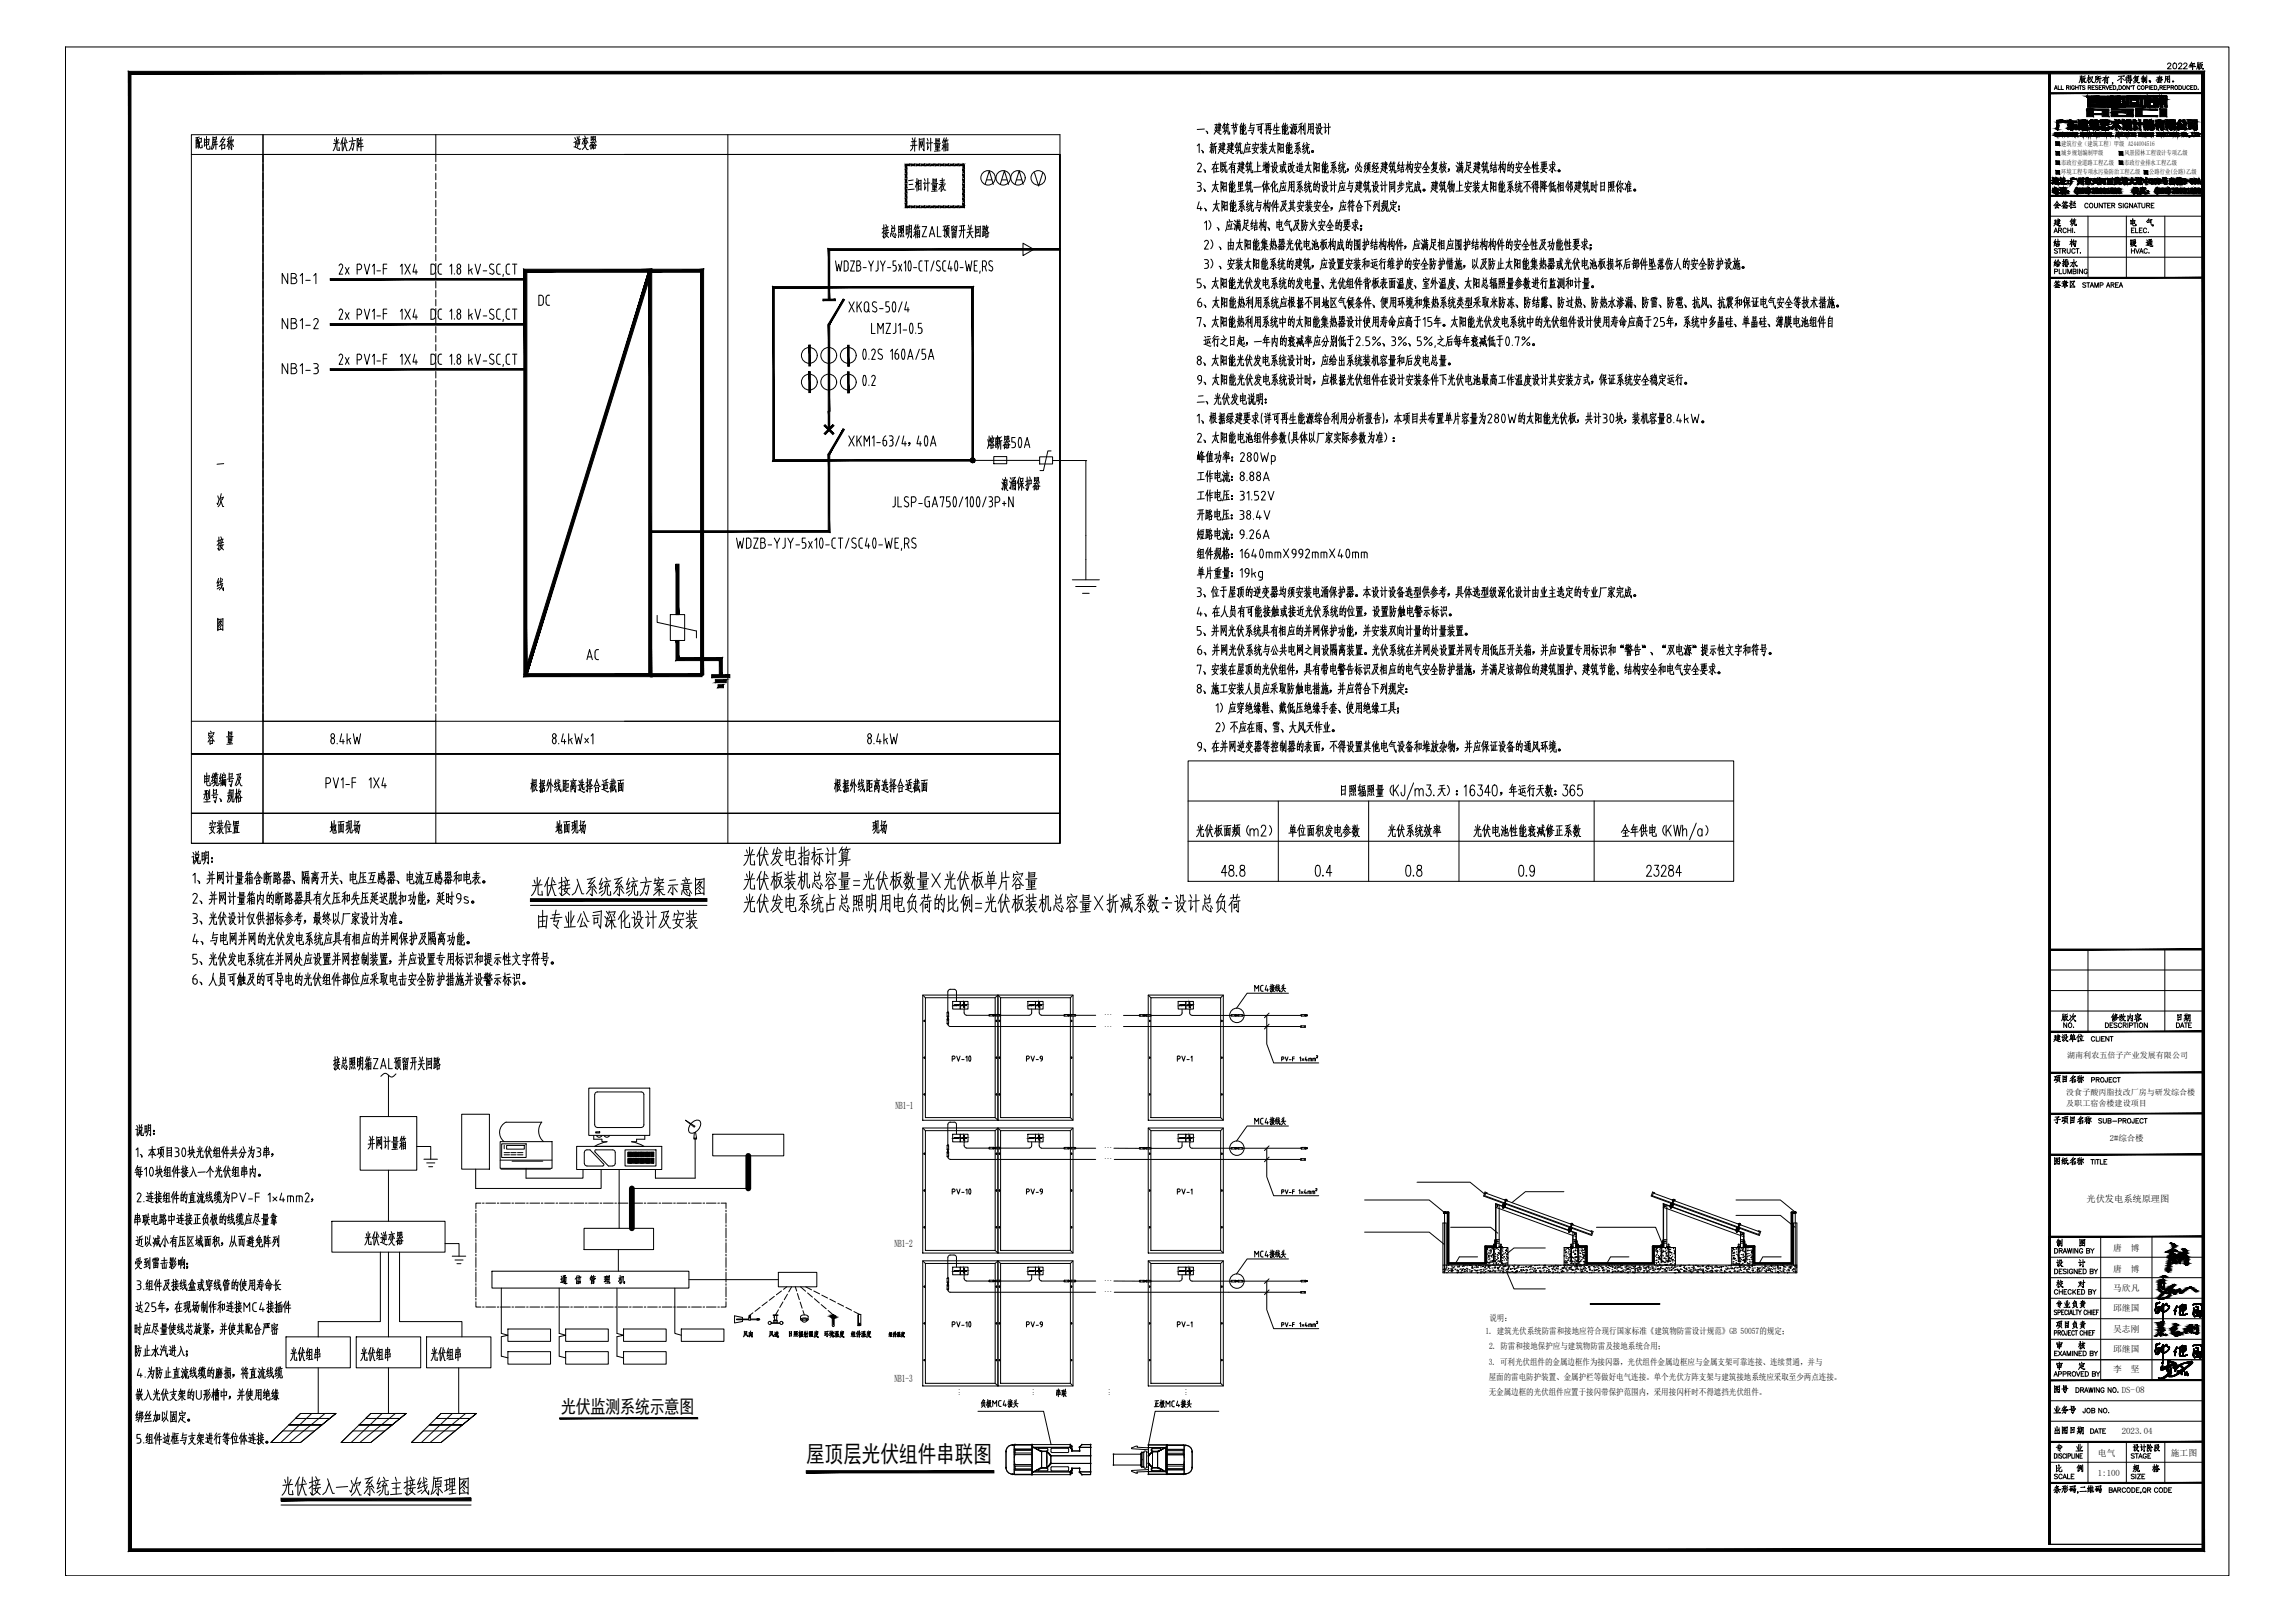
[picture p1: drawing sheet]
<svg xmlns="http://www.w3.org/2000/svg" width="841mm" height="594mm" viewBox="0 0 841 594" stroke-linecap="round" stroke-linejoin="round" font-family="sans-serif">
<defs><g id="words">
<g font-size="11.5">
<text x="193.7" y="329.5">光伏接入系统系统方案示意图</text>
<text x="271.3" y="335.5">光伏发电系统占总照明用电负荷的比例=光伏板装机总容量×折减系数÷设计总负荷</text>
<text x="196.1" y="341.5">由专业公司深化设计及安装</text>
</g>
<g font-size="11">
<text x="271.3" y="318.2">光伏发电指标计算</text>
<text x="271.3" y="327">光伏板装机总容量=光伏板数量×光伏板单片容量</text>
<text x="102.3" y="548.9">光伏接入一次系统主接线原理图</text>
</g>
<text font-size="9.3" x="310.1" y="143.2">0.2</text>
<g font-size="8.8">
<text x="70.6" y="56.1">配电屏名称</text>
<text x="121" y="56.4">光伏方阵</text>
<text x="209.2" y="56.1">逆变器</text>
<text x="332.3" y="56.4">并网计量箱</text>
<text x="331.6" y="71.3">三相计量表</text>
<text x="365.8" y="181">浪涌保护器</text>
<text x="75.1" y="274.1">容 量</text>
<text x="490.4" y="293.2">日照辐照量（</text>
<text x="73.4" y="295.3">型号、规格</text>
<text x="75.5" y="306.6">安装位置</text>
<text x="119.6" y="306.6">地面现场</text>
<text x="202.5" y="306.6">地面现场</text>
<text x="318.6" y="306.6">现场</text>
<text x="471" y="308">单位面积发电参数</text>
<text x="538.7" y="308">光伏电池性能衰减修正系数</text>
<text x="69.1" y="317.9">说明：</text>
<text x="69.5" y="325.3">1、并网计量箱含断路器、隔离开关、电压互感器、电流互感器和电表。</text>
<text x="69.5" y="340.1">3、光伏设计仅供招标参考，最终以厂家设计为准。</text>
<text x="69.5" y="347.5">4、与电网并网的光伏发电系统应具有相应的并网保护及隔离功能。</text>
<text x="69.5" y="354.9">5、光伏发电系统在并网处应设置并网控制装置，并应设置专用标识和提示性文字符号。</text>
<text x="69.5" y="362.3">6、人员可触及的可导电的光伏组件部位应采取电击安全防护措施并设警示标识。</text>
<text x="132.3" y="457.2">光伏逆变器</text>
<text x="105.1" y="499.5">光伏组串</text>
<text x="130.9" y="499.5">光伏组串</text>
<text x="156.6" y="499.5">光伏组串</text>
</g>
<text font-size="8.5" x="295.5" y="535.4">屋顶层光伏组件串联图</text>
<g font-size="8.4">
<text x="548.6" y="293.2">，年运行天数：</text>
<text x="437.1" y="307.6">光伏板面颊（</text>
<text x="460" y="307.6">）</text>
<text x="507.3" y="307.6">光伏系统效率</text>
<text x="593" y="307.6">全年供电（</text>
<text x="619.8" y="307.6">）</text>
<text x="48.3" y="450.1">串联电路中连接正负极的线缆应尽量靠</text>
<text x="48.3" y="482.2">达25年，在现场制作和连接MC4接插件</text>
<text x="48.7" y="514.3">嵌入光伏支架的U形槽中，并使用绝缘</text>
</g>
<g font-size="7.9">
<text x="535.2" y="292.8">16340</text>
<text x="571.5" y="292.8">365</text>
<text x="48.3" y="417.3">说明：</text>
<text x="48.7" y="457.9">近以减小有压区域面积，从而避免阵列</text>
<text x="48.3" y="466">受到雷击影响；</text>
<text x="49" y="474.1">3.组件及接线盒或穿线管的使用寿命长</text>
<text x="48.3" y="490">时应尽量使线芯旋紧，并使其配合严密</text>
<text x="48.3" y="498.1">防止水汽进入；</text>
<text x="49" y="506.2">4.为防止直流线缆的磨损，将直流线缆</text>
<text x="48.3" y="522.1">绑丝加以固定。</text>
<text x="49" y="530.2">5.组件边框与支架进行等位体连接。</text>
</g>
<g font-size="7.5">
<text x="102.3" y="105.1">NB1-1</text>
<text x="145.3" y="118.2">1X4</text>
<text x="156.3" y="118.2">DC</text>
<text x="102.3" y="121.7">NB1-2</text>
<text x="145.3" y="134.8">1X4</text>
<text x="156.3" y="134.8">DC</text>
<text x="118.2" y="290">PV1-F 1X4</text>
<text x="446.3" y="322.1">48.8</text>
<text x="480.8" y="322.1">0.4</text>
<text x="514" y="322.1">0.8</text>
<text x="555.3" y="322.1">0.9</text>
<text x="602.2" y="322.1">23284</text>
</g>
<g font-size="7.1">
<text x="122.8" y="101.6">2x</text>
<text x="129.5" y="101.6">PV1-F</text>
<text x="145.3" y="101.6">1X4</text>
<text x="156.3" y="101.6">DC</text>
<text x="195.8" y="112.9">DC</text>
<text x="122.8" y="118.2">2x</text>
<text x="102.3" y="137.9">NB1-3</text>
<text x="122.8" y="134.8">2x</text>
<text x="213.8" y="242.7">AC</text>
</g>
<text font-size="6.8" x="205.6" y="517.6">光伏监测系统示意图</text>
<text font-size="6.6" x="385.9" y="512.9">串联</text>
<g font-size="6.2">
<text x="458.6" y="364.4">MC4接线头</text>
<text x="458.6" y="413.1">MC4接线头</text>
<text x="458.6" y="461.8">MC4接线头</text>
<text x="204.3" y="471.3">通 信 管 理 机</text>
</g>
<g font-size="5.7">
<text x="271.3" y="491.1">风向</text>
<text x="287.9" y="491.1">日照辐射强度</text>
<text x="300.9" y="491.1">环境温度</text>
<text x="310.8" y="491.1">组件温度</text>
</g>
<g font-size="5.3">
<text x="280.5" y="491.1">风速</text>
<text x="324.6" y="491.1">组件温度</text>
</g>
<g font-size="4.9">
<text x="375" y="389.8">PV-9</text>
<text x="430.4" y="389.8">PV-1</text>
<text x="375" y="438.5">PV-9</text>
<text x="430.4" y="438.5">PV-1</text>
<text x="375" y="487.2">PV-9</text>
<text x="430.4" y="487.2">PV-1</text>
</g>
<g font-size="4.4">
<text x="468.5" y="389.8">PV-F</text>
<text x="468.5" y="438.5">PV-F</text>
<text x="468.5" y="487.2">PV-F</text>
</g>
<g font-size="3.8">
<text x="328.2" y="406.1">NB1-1</text>
<text x="327.9" y="456.7">NB1-2</text>
<text x="327.9" y="506.1">NB1-3</text>
</g>
<text font-size="3.4" x="764.7" y="440.2">光伏发电系统原理图</text>
<g font-size="3.2">
<text x="774.4" y="458.2">唐</text>
<text x="780.8" y="458.2">博</text>
<text x="774.4" y="465.8">唐</text>
<text x="780.8" y="465.8">博</text>
<text x="774.4" y="472.9">马欣凡</text>
<text x="545.8" y="483.8">说明：</text>
<text x="774.4" y="480.2">邱继国</text>
<text x="544.4" y="488.5">1. 建筑光伏系统防雷和接地应符合现行国家标准《建筑物防雷设计规范》GB 50057的规定；</text>
<text x="774.4" y="487.9">吴志刚</text>
<text x="545.7" y="494.1">2. 防雷和接地保护应与建筑物防雷及接地系统合用；</text>
<text x="774.4" y="495.3">邱继国</text>
<text x="545.6" y="499.8">3. 可利光伏组件的金属边框作为接闪器，光伏组件金属边框应与金属支架可靠连接、连续贯通，并与</text>
<text x="774.4" y="502.5">李</text>
<text x="780.8" y="502.5">坚</text>
<text x="545.6" y="505.5">屋面的雷电防护装置、金属护栏等做好电气连接。单个光伏方阵支架与建筑接地系统应采取至少两点连接。</text>
<text x="545.6" y="510.9">无金属边框的光伏组件应置于接闪带保护范围内，采用接闪杆时不得遮挡光伏组件。</text>
<text x="777.6" y="510.3">DS-08</text>
<text x="777.6" y="525.3">2023.04</text>
<text x="768.8" y="533.2">电气</text>
<text x="795.5" y="533.2">施工图</text>
<text x="768.8" y="540.7">1:100</text>
</g>
<text font-size="3.1" x="773.2" y="417.8">2#综合楼</text>
<g font-size="3">
<text x="757.5" y="387.6">湖南利农五倍子产业发展有限公司</text>
<text x="757.2" y="401.1">没食子酸丙脂技改厂房与研发综合楼</text>
<text x="757.2" y="405">及职工宿舍楼建设项目</text>
</g>
<g font-size="2.7">
<text x="404.9" y="371.9">...</text>
<text x="404.9" y="376">...</text>
<text x="404.9" y="420.6">...</text>
<text x="404.9" y="424.7">...</text>
<text x="404.9" y="469.2">...</text>
<text x="404.9" y="473.3">...</text>
<text x="351.4" y="508.7" transform="rotate(90 351.4 508.7)">...</text>
<text x="378.5" y="508.7" transform="rotate(90 378.5 508.7)">...</text>
<text x="406.3" y="508.7" transform="rotate(90 406.3 508.7)">...</text>
<text x="434.4" y="508.7" transform="rotate(90 434.4 508.7)">...</text>
</g>
<text font-size="2.6" x="78.3" y="171.1">一</text>
<g font-size="2.4">
<text x="755.3" y="53.4">建筑行业（建筑工程）甲级 A244004516</text>
<text x="755.4" y="56.8">城乡规划编制甲级</text>
<text x="778.5" y="56.8">风景园林工程设计专项乙级</text>
<text x="755.3" y="60.3">市政行业道路工程乙级</text>
<text x="755.4" y="63.7">环境工程专项水污染防治工程乙级</text>
<text x="778.5" y="60.3">市政行业排水工程乙级</text>
<text x="787.6" y="63.7">公路行业(公路)乙级</text>
</g>
</g></defs>
<!-- layer: TEL_TITLE -->
<path d="M24 17.2v559.9h792.8v-559.9h-792.8v559.9M24 577.1h.1" fill="none" stroke="#000" stroke-width=".37"/>
<path d="M48 567.3l-.9 .9 759.8-.9zM47.1 568.2l759.8-.9 1 .9zM806.9 27.1v540.2l1 .9zM807.9 26.1v542.1l-1-541.1zM48 27.1h758.9l1-1zM47.1 26.1h760.8l-759.9 1zM47.1 26.1l.9 541.2v-540.2zM47.1 26.1l.9 541.2-.9 .9z" fill="#000" stroke="#000" stroke-width=".37"/>
<!-- layer: 0 -->
<g fill="#000" stroke="#000" stroke-width=".37">
<path d="M790.9 475.8h1.3zM791 475.4h.2zM791.2 475.2h.2zM791.3 475h.3zM791.7 470h.3zM792.4 467.6h.4zM792.5 467.9l.2 .1zM792.6 468.6h.3zM792.7 472.3h.2zM793.1 467.2h.3zM794.2 473.7h.2zM794.2 475h.4z"/>
<path d="M794.8 471.6h.4zM794.9 473.6h.3zM795.1 472.5h.2zM795 471.5h.4zM795.5 471.2h.4zM795.7 471h.3zM796.4 472.5h.5zM798.9 473.7h.3zM801.9 471.6h1.4zM804.4 472.5h.3zM804.5 472.8h.2zM305.1 481.7h.2z"/>
<path d="M305.3 482.8h.2zM792.2 486.7h.2zM792.5 484h.3zM792.3 486.5h.2zM792.7 487.2h.5zM793 487.1h.2zM793.1 489h.2zM793.5 489.1h.2zM795.5 486.8h.3zM796.1 488.6h.3zM796.4 488h.3zM797 488.2h.2z"/>
<path d="M797.3 486.6h.3zM797.8 485.3h.3zM799.2 488.2h.3zM800.9 488.2h.2zM801.6 487.4h.2zM801.8 485.9h.2zM801.8 486.6h.3zM802.4 487.1h.4zM802.5 487.1h.3zM803 485.1h.2zM804.1 486.7h.2zM804.5 488.5h.3z"/>
<path d="M805 486.2h.3zM805.1 488.6h.2z"/>
<path d="M331.8 74.6v1.1h.5zM331.8 74.6h.5v1.1z"/>
<path d="M331.8 60.4v1.2h.5zM331.8 60.4h.5v1.2z"/>
<path d="M332 60.1v.6l1.4-.6zM332 60.7l1.4-.6v.6z"/>
<path d="M332 76h1.4v-.5zM332 75.5h1.4l-1.4 .5z"/>
<path d="M334 60.1v.6l1.2-.6zM334 60.7l1.2-.6v.6z"/>
<path d="M334 76h1.2v-.5zM334 75.5h1.2l-1.2 .5z"/>
<path d="M335.8 60.1v.6l1.2-.6zM335.8 60.7l1.2-.6v.6z"/>
<path d="M335.8 76h1.2v-.5zM335.8 75.5h1.2l-1.2 .5z"/>
<path d="M337.6 60.1v.6l1.2-.6zM337.6 60.7l1.2-.6v.6z"/>
<path d="M337.6 76h1.2v-.5zM337.6 75.5h1.2l-1.2 .5z"/>
<path d="M339.3 60.1v.6l1.2-.6zM339.3 60.7l1.2-.6v.6z"/>
<path d="M339.3 76h1.2v-.5zM339.3 75.5h1.2l-1.2 .5z"/>
<path d="M341.1 60.1v.6l1.2-.6zM341.1 60.7l1.2-.6v.6z"/>
<path d="M341.1 76h1.2v-.5zM341.1 75.5h1.2l-1.2 .5z"/>
<path d="M342.9 60.1v.6l1.2-.6zM342.9 60.7l1.2-.6v.6z"/>
<path d="M342.9 76h1.2v-.5zM342.9 75.5h1.2l-1.2 .5z"/>
<path d="M344.7 60.1v.6l1.1-.6zM344.7 60.7l1.1-.6v.6z"/>
<path d="M344.7 76h1.1v-.5zM344.7 75.5h1.1l-1.1 .5z"/>
<path d="M346.4 60.1v.6l1.2-.6zM346.4 60.7l1.2-.6v.6z"/>
<path d="M346.4 76h1.2v-.5zM346.4 75.5h1.2l-1.2 .5z"/>
<path d="M348.2 60.1v.6l1.2-.6zM348.2 60.7l1.2-.6v.6z"/>
<path d="M348.2 76h1.2v-.5zM348.2 75.5h1.2l-1.2 .5z"/>
<path d="M350 60.1v.6l1.1-.6zM350 60.7l1.1-.6v.6z"/>
<path d="M350 76h1.1v-.5zM350 75.5h1.1l-1.1 .5z"/>
<path d="M351.7 60.1v.6l1.4-.6zM351.7 60.7l1.4-.6v.6z"/>
<path d="M351.7 76h1.4v-.5zM351.7 75.5h1.4l-1.4 .5z"/>
<path d="M352.9 60.4l.5 1.2v-1.2zM352.9 60.4l.5 1.2h-.5z"/>
<path d="M352.9 62.2l.5 1.1v-1.1zM352.9 62.2l.5 1.1h-.5z"/>
<path d="M352.9 63.9l.5 1.2v-1.2zM352.9 63.9l.5 1.2h-.5z"/>
<path d="M352.9 65.7l.5 1.2v-1.2zM352.9 65.7l.5 1.2h-.5z"/>
<path d="M352.9 67.5l.5 1.2v-1.2zM352.9 67.5l.5 1.2h-.5z"/>
<path d="M352.9 69.2l.5 1.2v-1.2zM352.9 69.2l.5 1.2h-.5z"/>
<path d="M352.9 71l.5 1.2v-1.2zM352.9 71l.5 1.2h-.5z"/>
<path d="M352.9 72.8l.5 1.2v-1.2zM352.9 72.8l.5 1.2h-.5z"/>
<path d="M352.9 74.6l.5 1.1v-1.1zM352.9 74.6l.5 1.1h-.5z"/>
<path d="M192 98.6l1.1 1.1 45.7-1.1zM193.1 99.7l45.7-1.1-1.1 1.1zM238.8 98.6l-1.1 1.1 1.1 148.1zM237.7 99.7l1.1 148.1-1.1-1.1zM192 247.8h46.8l-1.1-1.1zM192 247.8l1.1-1.1h44.6zM192 98.6v149.2l1.1-1.1zM192 98.6l1.1 1.1v147z"/>
<path d="M121 102v.6l71.5-.6zM121 102.6l71.5-.6v.6z"/>
<path d="M121 118.5v.6l71.5-.6zM121 119.1l71.5-.6v.6z"/>
<path d="M283.2 105l.5 .5 73-.5zM283.7 105.5l73-.5-.5 .5zM356.7 105l-.5 .5 .5 63.4zM356.2 105.5l.5 63.4-.5-.6zM283.2 168.9h73.5l-.5-.6zM283.2 168.9l.5-.6h72.5zM283.2 105v63.9l.5-.6zM283.2 105l.5 .5v62.8z"/>
<path d="M303.5 91.1v18.7h.6zM303.5 91.1l.6 .5v18.2zM303.5 91.1l.6 .5 84.3-.5zM304.1 91.6l84.3-.5v.5z"/>
<path d="M309 109.5l-5.4 9.1 .4 .3zM309 109.5l.5 .3-5.5 9.1z"/>
<path d="M301.6 110.1h4.5v-.5zM301.6 109.6h4.5l-4.5 .5z"/>
<path d="M121 135v.6l71.5-.6zM121 135.6l71.5-.6v.6z"/>
<path d="M296.4 126.4l.6 7.6v-7.6zM296.4 126.4l.6 7.6h-.6z"/>
<path d="M296.4 136.1l.6 7.7v-7.7zM296.4 136.1l.6 7.7h-.6z"/>
<path d="M310.6 126.5l.6 7.6v-7.6zM310.6 126.5l.6 7.6h-.6z"/>
<path d="M302.4 155.5l-.4 .4 3.6 2.9zM302 155.9l3.6 2.9-.4 .3z"/>
<path d="M303.5 150.7v6.7h.6zM303.5 150.7h.6v6.7z"/>
<path d="M303.5 118.8v31.9h.6zM303.5 118.8h.6v31.9z"/>
<path d="M305.2 155.5l-2.8 3.6 3.2-3.2zM305.2 155.5l-2.8 3.6-.4-.3z"/>
<path d="M309 157.1l-5.4 9.1 .4 .3zM309 157.1l.4 .2-5.4 9.2z"/>
<path d="M238.3 194.4v.6l65.2-.6zM238.3 195l65.2-.6 .6 .6zM303.5 166.3v28.1l.6 .6zM303.5 166.3h.6v28.7z"/>
<path d="M247.7 206.6v18.5h1.1zM247.7 206.6h1.1v18.5z"/>
<path d="M247.7 234.6l1.1 6.2v-6.2zM247.7 234.6l1.1 6.2-1.1 1.1zM248.8 240.8l-1.1 1.1 9.6-1.1zM247.7 241.9l9.6-1.1v1.1zM257.3 240.8v1.1l7.4-1.1zM257.3 241.9l7.4-1.1-1.1 1.1zM264.7 240.8l-1.1 1.1 1.1 5.8zM263.6 241.9l1.1 5.8h-1.1z"/>
<path d="M237.8 99l-45.8 148.1 1 .4zM237.8 99l1 .3-45.8 148.2z"/>
<path d="M238.3 246.7v1.1l18.9-1.1zM238.3 247.8l18.9-1.1v1.1z"/>
<path d="M256.7 99.7v147.5h1.1zM256.7 99.7l1.1-1.1v148.6zM238.3 99.7h18.4l1.1-1.1zM238.3 98.6h19.5l-19.5 1.1z"/>
<path d="M263.1 251.9h2v-1.1zM263.1 250.8h2l-2 1.1z"/>
<path d="M262.2 250h3.9v-1.1zM262.2 248.9h3.9l-3.9 1.1z"/>
<path d="M260.8 248.2h6.6v-1.1zM260.8 247.1h6.6l-6.6 1.1z"/>
<path d="M349.7 368v.3l.8-.3zM349.7 368.3l.8-.3v.3zM350.5 368v.3l.9-.3zM350.5 368.3l.9-.3v.3z"/>
<path d="M352.5 368v.3l.8-.3zM352.5 368.3l.8-.3v.3z"/>
<path d="M353.2 368.2v.8h.3zM353.2 368.2h.3v.8z"/>
<path d="M353.2 367.3l.3 .9v-.9zM353.2 367.3l.3 .9h-.3z"/>
<path d="M353.3 368.3h.9v-.3zM353.3 368h.9l-.9 .3z"/>
<path d="M377.2 368v.3l.9-.3zM377.2 368.3l.9-.3v.3zM378.1 368v.3l.8-.3zM378.1 368.3l.8-.3v.3z"/>
<path d="M380 368v.3l.9-.3zM380 368.3l.9-.3v.3z"/>
<path d="M380.7 368.2v.8h.3zM380.7 368.2h.3v.8z"/>
<path d="M380.7 367.3l.3 .9v-.9zM380.7 367.3l.3 .9h-.3z"/>
<path d="M380.9 368.3h.8v-.3zM380.9 368h.8l-.8 .3z"/>
<path d="M432.3 368v.3l.8-.3zM432.3 368.3l.8-.3v.3zM433.1 368v.3l.9-.3zM433.1 368.3l.9-.3v.3z"/>
<path d="M435.1 368v.3l.8-.3zM435.1 368.3l.8-.3v.3z"/>
<path d="M435.8 368.2v.8h.3zM435.8 368.2h.3v.8z"/>
<path d="M435.8 367.3l.3 .9v-.9zM435.8 367.3l.3 .9h-.3z"/>
<path d="M435.9 368.3h.9v-.3zM435.9 368h.9l-.9 .3z"/>
<path d="M349.7 416.7v.3l.8-.3zM349.7 417l.8-.3v.3zM350.5 416.7v.3l.9-.3zM350.5 417l.9-.3v.3z"/>
<path d="M352.5 416.7v.3l.8-.3zM352.5 417l.8-.3v.3z"/>
<path d="M353.2 416.8v.9h.3zM353.2 416.8h.3v.9z"/>
<path d="M353.2 416l.3 .8v-.8zM353.2 416l.3 .8h-.3z"/>
<path d="M353.3 417h.9v-.3zM353.3 416.7h.9l-.9 .3z"/>
<path d="M377.2 416.7v.3l.9-.3zM377.2 417l.9-.3v.3zM378.1 416.7v.3l.8-.3zM378.1 417l.8-.3v.3z"/>
<path d="M380 416.7v.3l.9-.3zM380 417l.9-.3v.3z"/>
<path d="M380.7 416.8v.9h.3zM380.7 416.8h.3v.9z"/>
<path d="M380.7 416l.3 .8v-.8zM380.7 416l.3 .8h-.3z"/>
<path d="M380.9 417h.8v-.3zM380.9 416.7h.8l-.8 .3z"/>
<path d="M432.3 416.7v.3l.8-.3zM432.3 417l.8-.3v.3zM433.1 416.7v.3l.9-.3zM433.1 417l.9-.3v.3z"/>
<path d="M435.1 416.7v.3l.8-.3zM435.1 417l.8-.3v.3z"/>
<path d="M435.8 416.8v.9h.3zM435.8 416.8h.3v.9z"/>
<path d="M435.8 416l.3 .8v-.8zM435.8 416l.3 .8h-.3z"/>
<path d="M435.9 417h.9v-.3zM435.9 416.7h.9l-.9 .3z"/>
<path d="M349.7 465.4v.2l.8-.2zM349.7 465.6l.8-.2v.2zM350.5 465.4v.2l.9-.2zM350.5 465.6l.9-.2v.2z"/>
<path d="M352.5 465.4v.2l.8-.2zM352.5 465.6l.8-.2v.2z"/>
<path d="M353.2 465.5v.9h.3zM353.2 465.5h.3v.9z"/>
<path d="M353.2 464.6l.3 .9v-.9zM353.2 464.6l.3 .9h-.3z"/>
<path d="M353.3 465.6h.9v-.2zM353.3 465.4h.9l-.9 .2z"/>
<path d="M377.2 465.4v.2l.9-.2zM377.2 465.6l.9-.2v.2zM378.1 465.4v.2l.8-.2zM378.1 465.6l.8-.2v.2z"/>
<path d="M380 465.4v.2l.9-.2zM380 465.6l.9-.2v.2z"/>
<path d="M380.7 465.5v.9h.3zM380.7 465.5h.3v.9z"/>
<path d="M380.7 464.6l.3 .9v-.9zM380.7 464.6l.3 .9h-.3z"/>
<path d="M380.9 465.6h.8v-.2zM380.9 465.4h.8l-.8 .2z"/>
<path d="M432.3 465.4v.2l.8-.2zM432.3 465.6l.8-.2v.2zM433.1 465.4v.2l.9-.2zM433.1 465.6l.9-.2v.2z"/>
<path d="M435.1 465.4v.2l.8-.2zM435.1 465.6l.8-.2v.2z"/>
<path d="M435.8 465.5v.9h.3zM435.8 465.5h.3v.9z"/>
<path d="M435.8 464.6l.3 .9v-.9zM435.8 464.6l.3 .9h-.3z"/>
<path d="M435.9 465.6h.9v-.2zM435.9 465.4h.9l-.9 .2z"/>
<path d="M582.8 477.7h25.4v-.3zM582.8 477.4h25.4l-25.4 .3z"/>
<path d="M790.9 475.8h.8zM791.1 475.8h.6z"/>
<path d="M791.1 470.7h.3zM791.1 470.7h.3z"/>
<path d="M791.2 472.3h.3zM791.2 472.3h.3z"/>
<path d="M791 475.4l.2 .1zM791 475.4l.2 .1z"/>
<path d="M790.9 475.5l.4 .1zM790.9 475.5l.4 .1z"/>
<path d="M791.1 471.8l.2 .3zM791.1 471.8l.2 .3z"/>
<path d="M791.1 475.3h.2zM791.1 475.3l.1 .1z"/>
<path d="M791.1 470.8l.2 .2zM791.1 470.8l.2 .2z"/>
<path d="M791.1 471l.2 .4v-.4zM791.1 471l.2 .4h-.3z"/>
<path d="M791 471.4l.3 .1zM791 471.4l.3 .1z"/>
<path d="M791 471.5l.3 .1zM791 471.5l.3 .1z"/>
<path d="M791.1 471.6l.2 .2zM791.1 471.6l.2 .2zM791.1 471.8h.2zM791.1 471.8h.2z"/>
<path d="M791.1 472.1h.3zM791.1 472.1h.3z"/>
<path d="M791.1 472.1l.4 .2zM791.1 472.1l.4 .2z"/>
<path d="M791.1 470.7h.3zM791.1 470.7l.2 .1z"/>
<path d="M791.2 470.6h.3zM791.2 470.6l.2 .1z"/>
<path d="M791.3 470.1l.2 .1zM791.3 470.1l.2 .1z"/>
<path d="M791.3 470.2l.2 .1zM791.3 470.2l.2 .1z"/>
<path d="M791.2 470.3l.3 .2zM791.2 470.3l.3 .2zM791.2 470.5h.3zM791.2 470.5h.3z"/>
<path d="M791.2 470.5h.3zM791.2 470.5l.3 .1z"/>
<path d="M791.2 472.3l.4 .2zM791.2 472.3l.4 .2z"/>
<path d="M791.2 470h.4zM791.2 470h.4z"/>
<path d="M791.3 470h.3zM791.3 470l.2 .1z"/>
<path d="M791.2 472.5h.4zM791.2 472.5h.4z"/>
<path d="M791.3 475h.3zM791.3 475l.1 .2z"/>
<path d="M791.1 470h.5zM791.1 470h.5zM791.2 470h.4zM791.2 470h.4z"/>
<path d="M791.4 472.5h.2zM791.4 472.5h.2z"/>
<path d="M791.4 472.5l.3 .2zM791.4 472.5l.3 .2z"/>
<path d="M791.7 469.9h.3zM791.7 469.9h.3z"/>
<path d="M791.1 469.9h.6zM791.1 469.9l.5 .1z"/>
<path d="M791.5 474.9h.2zM791.5 474.9l.2 .1z"/>
<path d="M791.5 472.7l.3 .1zM791.5 472.7l.3 .1z"/>
<path d="M791.5 474.7l.2 .2zM791.5 474.7l.2 .2z"/>
<path d="M791.6 472.8l.4 .1zM791.6 472.8l.4 .1z"/>
<path d="M791.5 474.7h.3zM791.5 474.7h.2z"/>
<path d="M791.9 468.9h.5zM791.9 468.9h.5z"/>
<path d="M791.9 468.9h.3zM791.9 468.9h.3z"/>
<path d="M791.4 469.4h.5zM791.2 469.4h.7zM791.2 469.4h.7zM791.2 469.4h.7z"/>
<path d="M791.2 469.4l.7 .1zM791.2 469.4l.7 .1z"/>
<path d="M791.2 469.5l.7 .2zM791.2 469.5l.7 .2h-.7z"/>
<path d="M791.2 469.7h.8zM791.2 469.7h.8z"/>
<path d="M791.7 470l.2 .4zM791.7 470l.2 .4h-.2z"/>
<path d="M791.7 470.4l.2 .1zM791.7 470.4l.2 .1z"/>
<path d="M791.7 470.5l.2 .3zM791.7 470.5l.2 .3z"/>
<path d="M791.7 470.8l.3 .2zM791.7 470.8l.3 .2z"/>
<path d="M791.5 469.3h.5zM791.4 469.4h.5z"/>
<path d="M791.2 469.7l.8 .1zM791.2 469.7l.8 .1z"/>
<path d="M791.1 469.8l.9 .1zM791.1 469.8l.9 .1z"/>
<path d="M791.7 469.9l.3 .1zM791.7 469.9l.3 .1z"/>
<path d="M791.8 471l.2 .1zM791.8 471l.2 .1z"/>
<path d="M791.6 474.6h.4zM791.5 474.7h.3z"/>
<path d="M791.6 469.3h.4zM791.6 469.3h.4z"/>
<path d="M791.6 469.3h.4zM791.6 469.3h.4z"/>
<path d="M791.7 470h.3zM791.7 470h.3z"/>
<path d="M791.8 471.1l.3 .2zM791.8 471.1l.3 .2z"/>
<path d="M791.6 472.9l.8 .1zM791.6 472.9l.8 .1z"/>
<path d="M791.8 469l.3 .1zM791.8 469l.3 .1z"/>
<path d="M791.7 469.1l.4 .1zM791.7 469.1l.4 .1z"/>
<path d="M791.7 469.2h.4zM791.7 469.2l.3 .1z"/>
<path d="M792 471.3l.2 .1zM792 471.3l.2 .1z"/>
<path d="M791.9 468.9h.3zM791.9 468.9l.2 .1z"/>
<path d="M792 471.4l.3 .2zM792 471.4l.3 .2z"/>
<path d="M791.8 474.4l.2 .2 .2-.2zM791.8 474.4l.2 .2h-.4z"/>
<path d="M792 474.2h.3zM792 474.2l.2 .2z"/>
<path d="M790.9 475.8h1.4zM790.9 475.8h1.3z"/>
<path d="M792.1 471.6l.4 .1zM792.1 471.6l.4 .1z"/>
<path d="M792 468.8l.4 .1zM792 468.8l.4 .1z"/>
<path d="M791.9 468.9h.5zM791.9 468.9h.4z"/>
<path d="M791.7 473l.8 .1zM791.7 473l.8 .1z"/>
<path d="M792.2 474l.3 .1zM792.2 474l.3 .1zM792 474.1h.5zM792 474.1h.5z"/>
<path d="M792.2 471.7l.3 .2zM792.2 471.7l.3 .2z"/>
<path d="M792.5 472.1h.3zM792.5 472.1h.3z"/>
<path d="M791.9 473.1l1 .2zM791.9 473.1l1 .2z"/>
<path d="M792 474.1h.5zM792 474.1l.3 .1z"/>
<path d="M792.3 471.9h.3zM792.3 471.9h.3z"/>
<path d="M792.1 468.8h.5zM792.1 468.8h.3z"/>
<path d="M792.4 471.9l.2 .1zM792.4 471.9l.2 .1z"/>
<path d="M792.4 472h.2zM792.4 472h.2z"/>
<path d="M792.3 473.9h.3zM792.2 474h.2z"/>
<path d="M792.3 467.8l.4 .1zM792.3 467.8l.4 .1z"/>
<path d="M792.5 472l.2 .1zM792.5 472l.2 .1z"/>
<path d="M792.4 467.7l.3 .1zM792.4 467.7l.3 .1z"/>
<path d="M792.3 467.8h.4zM792.3 467.8h.3z"/>
<path d="M792.4 467.9h.3zM792.4 467.9h.3z"/>
<path d="M792.4 467.6h.4zM792.4 467.6l.3 .1z"/>
<path d="M792.6 468.6h.3zM792.6 468.6h.3z"/>
<path d="M792.5 472.1h.3zM792.5 472.1h.3z"/>
<path d="M792.8 472.1h.2zM792.8 472.1h.2z"/>
<path d="M792.8 473.5h.3zM792.8 473.5h.3z"/>
<path d="M792.8 473.4h.3zM792.8 473.4h.3z"/>
<path d="M792.8 473.4h.3zM792.8 473.4h.3z"/>
<path d="M792.6 473.4h.2zM792.6 473.4h.2z"/>
<path d="M792.8 473.4h.3zM792.8 473.4h.3z"/>
<path d="M792.8 473.4h.3zM792.8 473.4h.3z"/>
<path d="M792.5 473.4h.3zM792.5 473.4h.3z"/>
<path d="M792.7 473.5h.2zM792.7 473.5h.2z"/>
<path d="M792.6 468.6h.3zM792.4 468.6h.5z"/>
<path d="M792.2 473.3h.8zM792.2 473.3h.8z"/>
<path d="M792.4 473.3h.5zM792.4 473.3l.4 .1z"/>
<path d="M792.4 468.6h.6zM792.2 468.6h.8z"/>
<path d="M792.7 472.2l.2 .1zM792.7 472.2l.2 .1z"/>
<path d="M792.7 473.6l-.1 .3 .3-.3zM792.3 473.9l.4-.3-.1 .3z"/>
<path d="M792.5 467.5h.5zM792.5 467.5l.3 .1zM792.4 467.6h.4z"/>
<path d="M792.2 468.6l.8 .1zM792.2 468.6l.8 .1z"/>
<path d="M792.1 468.7l.9 .1zM792.1 468.7l.9 .1zM792.1 468.8h.9zM792.1 468.8h.9z"/>
<path d="M792.8 471.9l.2 .1zM792.8 471.9l.2 .1z"/>
<path d="M792.5 472.1h.5zM792.5 472.1l.4 .1z"/>
<path d="M792.2 473.3h.8zM792.2 473.3h.7z"/>
<path d="M793 473.5h1.6zM793 473.5h1.6z"/>
<path d="M792.7 473.5h.3zM792.7 473.5h.3z"/>
<path d="M792.7 473.5h.3zM792.7 473.5l.2 .1z"/>
<path d="M790.9 475.7h2.1zM790.9 475.7l1.4 .1z"/>
<path d="M792.6 468.8h.4zM792.6 468.8h.4z"/>
<path d="M792.7 468.8l.4 .1zM792.7 468.8l.4 .1z"/>
<path d="M792.8 471.6l.2 .1zM792.8 471.6l.2 .1z"/>
<path d="M792.8 471.7l.2 .2zM792.8 471.7l.2 .2z"/>
<path d="M792.9 473.3h.3zM792.9 473.3h.3z"/>
<path d="M792.8 473.5h.2zM792.8 473.5h.2z"/>
<path d="M793 473.5h1.5zM793 473.5h1.5z"/>
<path d="M792.6 467.5h.5zM792.6 467.5h.6z"/>
<path d="M792.6 467.5h.5zM792.5 467.5h.5z"/>
<path d="M792.8 468.9l.3 .1zM792.8 468.9l.3 .1zM792.8 469h.3zM792.8 469h.3z"/>
<path d="M792.8 469l.3 .3zM792.8 469l.3 .3h-.3z"/>
<path d="M792.8 471.2l.3 .1zM792.8 471.2l.3 .1z"/>
<path d="M792.8 471.3l.3 .1zM792.8 471.3l.3 .1z"/>
<path d="M792.8 471.4h.3zM792.8 471.4h.3z"/>
<path d="M792.8 471.4l.2 .2zM792.8 471.4l.2 .2z"/>
<path d="M792.8 473.4l.3 .1zM792.8 473.4l.3 .1z"/>
<path d="M792.8 473.5h.3zM792.8 473.5h.2z"/>
<path d="M792.8 469.3l.3 .3zM792.8 469.3l.3 .3z"/>
<path d="M792.9 469.6l.2 .1zM792.9 469.6l.2 .1z"/>
<path d="M792.9 469.7l.2 .1zM792.9 469.7l.2 .1z"/>
<path d="M792.8 469.8l.3 .1zM792.8 469.8l.3 .1z"/>
<path d="M792.9 469.9l.2 .1zM792.9 469.9l.2 .1z"/>
<path d="M792.9 470l.2 .1zM792.9 470l.2 .1z"/>
<path d="M792.8 470.1l.3 .3v-.3zM792.8 470.1l.3 .3h-.3z"/>
<path d="M792.8 470.4l.3 .3zM792.8 470.4l.3 .3z"/>
<path d="M792.8 470.7l.3 .3v-.3zM792.8 470.7l.3 .3h-.3z"/>
<path d="M792.8 471l.3 .2zM792.8 471l.3 .2z"/>
<path d="M792.8 473.4h.3zM792.8 473.4h.3z"/>
<path d="M793.1 473.4h.5zM793.1 473.4h.5z"/>
<path d="M792.8 473.4h.3zM792.8 473.4h.3z"/>
<path d="M793.1 473.4h.6zM793.1 473.4h.6z"/>
<path d="M792.8 473.4h.3zM792.8 473.4h.3z"/>
<path d="M790.9 475.6h2.2zM790.9 475.6h2.3z"/>
<path d="M790.9 475.6h2.2zM790.9 475.6l2.1 .1z"/>
<path d="M792.9 473.3h.3zM792.9 473.3h.3z"/>
<path d="M792.9 473.3h.3zM792.9 473.3l.2 .1z"/>
<path d="M793 473.3h.3zM793 473.3h.4z"/>
<path d="M793 473.3h.3zM793 473.3h.3z"/>
<path d="M793 473.3h.3zM793 473.3h.3z"/>
<path d="M791.6 475.6h1.7zM791.3 475.6h1.9z"/>
<path d="M793.2 473.3l.4 .1zM793.1 473.4h.5z"/>
<path d="M793.1 467.2l.4 .1zM792.8 467.3h.7z"/>
<path d="M793.1 473.2h.3zM793.1 473.2l.3 .1z"/>
<path d="M791.8 475.6h1.7zM791.6 475.6h1.7z"/>
<path d="M792.8 467.3h.8zM792.7 467.3h.9z"/>
<path d="M793.2 473h.3zM793.2 473h.4z"/>
<path d="M793.2 473h.3zM793.2 473l.2 .2z"/>
<path d="M792.3 475.5h1.2zM791.8 475.6h1.7z"/>
<path d="M792.6 475.5h1zM792.3 475.5h1.2z"/>
<path d="M792.7 467.3l1 .1zM792.6 467.4h1.1z"/>
<path d="M793.1 473.4h.5zM793.1 473.4h.5z"/>
<path d="M792.6 467.4l1.1 .1zM792.6 467.4l1.1 .1z"/>
<path d="M793.2 467.5h.5zM793.2 467.5h.5z"/>
<path d="M793.4 467.5h.3zM793.4 467.5h.3z"/>
<path d="M792.8 475.5h.9zM792.6 475.5h1z"/>
<path d="M793.5 467.6l.2 .1zM793.5 467.6l.2 .1z"/>
<path d="M793.2 473h.5zM793.2 473h.4z"/>
<path d="M793.1 473.4h.6zM793.1 473.4h.6z"/>
<path d="M793.1 473.4h.6zM793.1 473.4h.6z"/>
<path d="M792.8 475.5h.9zM792.8 475.5h.9z"/>
<path d="M793.1 473.4h.7zM793.1 473.4h.7z"/>
<path d="M793.1 473.4l1.1 .1zM793 473.5h1.2z"/>
<path d="M793.6 472.8h.2zM793.6 472.8h.2z"/>
<path d="M793.5 472.8l.2 .2 .1-.2zM793.2 473l.3-.2 .2 .2z"/>
<path d="M793.6 472.7h.3zM793.6 472.7l.2 .1z"/>
<path d="M793.2 475.4h.7zM792.8 475.5h.9z"/>
<path d="M793.3 475.3h.7zM793.2 475.4h.7z"/>
<path d="M793.7 472.5h.4zM793.7 472.5h.5z"/>
<path d="M793.7 472.5h.4zM793.7 472.5l.2 .2h-.3z"/>
<path d="M793.7 475.2h.5zM793.3 475.3h.7z"/>
<path d="M793.9 475.2h.4zM793.7 475.2h.5z"/>
<path d="M793.9 472.4h.4zM793.7 472.5h.5z"/>
<path d="M793 473.5h1.4zM793 473.5h1.4z"/>
<path d="M793.9 475.1h.6zM793.9 475.1l.4 .1z"/>
<path d="M794.1 472.2h.4zM794.1 472.2l.2 .2h-.4z"/>
<path d="M793 473.5h1.6zM793 473.5h1.6z"/>
<path d="M793 473.5l1.7 .1zM793 473.5l1.7 .1z"/>
<path d="M793.9 475.1h.7zM793.9 475.1h.6z"/>
<path d="M794.2 475h.4zM793.9 475.1h.7z"/>
<path d="M794.2 472.1h.5zM794.1 472.2h.4z"/>
<path d="M793.1 473.6h1.6zM793.1 473.6h1.6z"/>
<path d="M794.3 472.1h.4zM794.2 472.1h.5z"/>
<path d="M793.5 473.6h1.3zM793.5 473.6h1.3z"/>
<path d="M793.6 473.6h1.2zM793.6 473.6h1.2z"/>
<path d="M793.6 473.6l1.3 .1zM793.6 473.6l1.3 .1z"/>
<path d="M794.5 472h.3zM794.5 472l.2 .1z"/>
<path d="M794.5 471.9h.4zM794.5 471.9l.3 .1zM794.5 472h.3zM794.5 472h.3z"/>
<path d="M793.8 473.7h1.2zM793.8 473.7h1.2z"/>
<path d="M794.5 474.8h.4zM794.2 475h.4zM794.2 475h.4z"/>
<path d="M794.4 473.7l.6 .1zM794.4 473.7l.6 .1z"/>
<path d="M794.7 473.8h.3zM794.7 473.8h.3z"/>
<path d="M794.7 473.8l.3 .1zM794.7 473.8l.3 .1z"/>
<path d="M794.7 471.7h.3zM794.5 471.9h.4zM794.5 471.9h.4zM794.5 471.9h.4z"/>
<path d="M794.9 473.9l.3 .1zM794.9 473.9l.3 .1z"/>
<path d="M794.8 473.2l.3 .1zM794.8 473.2l.3 .1z"/>
<path d="M794.8 473.3l.3 .1zM794.8 473.3l.3 .1z"/>
<path d="M794.7 474.6h.4zM794.5 474.8h.4z"/>
<path d="M794.8 471.7h.3zM794.8 471.7h.2z"/>
<path d="M794.9 473l.2 .2zM794.9 473l.2 .2z"/>
<path d="M794.8 471.6h.4zM794.8 471.7h.3z"/>
<path d="M794.9 472.9l.3 .1zM794.9 472.9l.3 .1z"/>
<path d="M794.9 473h.3zM794.9 473h.2z"/>
<path d="M795.2 472.3h.4zM795.2 472.3h.4z"/>
<path d="M794.8 473.4h.4zM794.8 473.4h.4z"/>
<path d="M795 474.3l.2 .1zM795 474.3l.2 .1z"/>
<path d="M795 474.4h.2zM795 474.4h.2z"/>
<path d="M794.9 474.4l.3 .1zM794.9 474.4l.3 .1z"/>
<path d="M794.8 474.5h.4zM794.8 474.5l.3 .1z"/>
<path d="M795 472.6l.3 .2zM795 472.6l.3 .2h-.3z"/>
<path d="M794.8 473.6h.5zM794.8 473.6h.4z"/>
<path d="M795 474h.3zM795 474h.3z"/>
<path d="M795 474l.3 .2zM795 474l.3 .2zM795 474.2h.3zM795 474.2h.3z"/>
<path d="M795 474.2l.2 .1zM795 474.2l.2 .1z"/>
<path d="M795 472.8h.3zM795 472.8l.2 .1z"/>
<path d="M794.8 473.5h.6zM794.8 473.5l.5 .1z"/>
<path d="M795.4 473.3h.5zM795.4 473.3h.5z"/>
<path d="M795.2 472.4h.3zM795.2 472.4l-.1 .1z"/>
<path d="M795.1 471.4h.4zM795.1 471.4l.3 .1z"/>
<path d="M794.8 473.4h.8zM794.8 473.4l.6 .1z"/>
<path d="M795.2 472.3h.4zM795.2 472.3l.3 .1z"/>
<path d="M795.3 472.2l.3 .1zM795.3 472.2l.3 .1h-.4z"/>
<path d="M795.3 473.4h.4zM795.2 473.4h.4z"/>
<path d="M795.3 471.3h.4zM795.1 471.4h.4z"/>
<path d="M795.5 471.9l.3 .2zM795.5 471.9l.3 .2h-.4z"/>
<path d="M795.4 472.1h.4zM795.4 472.1l.3 .1z"/>
<path d="M795.5 471.2h.4zM795.3 471.3h.4z"/>
<path d="M795.6 473.2l.3 .1zM795.4 473.3h.5z"/>
<path d="M795.4 473.3h.5zM795.3 473.4h.4z"/>
<path d="M795.6 471.8h.3zM795.6 471.8l.2 .1z"/>
<path d="M795.7 473.2h.2zM795.6 473.2h.3z"/>
<path d="M795.6 471.8h.3zM795.6 471.8h.3z"/>
<path d="M795.7 473.1h.2zM795.7 473.1l.2 .1z"/>
<path d="M795.7 471h.3zM795.7 471h.4z"/>
<path d="M795.8 473h.2zM795.8 473l.1 .1z"/>
<path d="M795.9 470.9h.2zM795.7 471h.4z"/>
<path d="M795.8 471.5l.1 .3 .2-.3zM795.8 471.5l.1 .3h-.3z"/>
<path d="M795.9 472.9l.4 .1zM795.9 472.9l.4 .1z"/>
<path d="M795.8 473h.5zM795.8 473h.3z"/>
<path d="M795.9 470.9h.4zM795.9 470.9h.2z"/>
<path d="M796 471.3l.1 .2 .2-.2zM796 471.3l.1 .2h-.3z"/>
<path d="M796 472.8h.3zM795.9 472.9h.4z"/>
<path d="M796.1 472.8h.3zM796 472.8h.3z"/>
<path d="M796.1 471.1h.3zM796 471.3h.3z"/>
<path d="M796.3 471.1h.2zM796.1 471.1h.3z"/>
<path d="M796.2 472.7h.4zM796.1 472.8h.3z"/>
<path d="M796.3 470.9h.4zM796.3 470.9l.2 .2z"/>
<path d="M796.1 470.8h.6zM796 470.8h.7z"/>
<path d="M796 470.8l.7 .1zM796 470.8l.7 .1z"/>
<path d="M796.3 470.9h.4zM796.3 470.9h.4z"/>
<path d="M796.1 470.7h.6zM796.1 470.7l.6 .1z"/>
<path d="M796.3 472.7h.4zM796.2 472.7h.4z"/>
<path d="M796.3 470.7h.5zM796.1 470.7h.6z"/>
<path d="M796.7 470.5h.2zM796.5 470.5h.4z"/>
<path d="M796.5 470.5l.4 .2zM796.4 470.7h.5z"/>
<path d="M796.4 470.7h.5zM796.4 470.7h.4z"/>
<path d="M796.4 472.5l.6 .1zM796.4 472.5l.6 .1z"/>
<path d="M796.7 473.6l.2 .1zM796.7 473.6l.2 .1z"/>
<path d="M796.4 472.6h.6zM796.4 472.6h.6z"/>
<path d="M796.4 472.6l.6 .1zM796.4 472.6l.6 .1z"/>
<path d="M796.7 472.7h.3zM796.7 472.7h.3z"/>
<path d="M796.9 472.7l.2 .1zM796.9 472.7l.2 .1z"/>
<path d="M796.9 473l.1 .3zM796.9 473l.1 .3h-.2z"/>
<path d="M796.8 473.3h.2zM796.8 473.3l.2 .1z"/>
<path d="M796.9 472.8l.2 .1zM796.9 472.8l.2 .1z"/>
<path d="M796.9 472.9l.1 .1zM796.9 472.9l.1 .1z"/>
<path d="M796.6 473.9h.5zM796.6 473.9h.5z"/>
<path d="M796.7 473.9h.4zM796.7 473.9l.3 .2z"/>
<path d="M797 473.7h.2zM797 473.7h.3z"/>
<path d="M796.7 473.7h.5zM796.7 473.7l.4 .2z"/>
<path d="M797.4 473.4h.2zM797.4 473.4h.2z"/>
<path d="M797.1 473.6h.3zM797.1 473.6l.2 .1z"/>
<path d="M797.2 473.5h.3zM797.2 473.5h.3z"/>
<path d="M797.2 473.5h.3zM797.2 473.5l.2 .1z"/>
<path d="M797.2 473.4h.4zM797.2 473.4l.3 .1z"/>
<path d="M797.7 473l-.1 .4 .4-.4zM797.7 473l-.1 .4h-.2z"/>
<path d="M797.9 472.9h.2zM797.7 473h.3zM797.7 473h.3zM797.7 473h.3z"/>
<path d="M797.9 472.8h.3zM797.9 472.8l.2 .1z"/>
<path d="M797.9 472.8h.3zM797.9 472.8h.3z"/>
<path d="M797.9 472.7h.4zM797.9 472.7l.3 .1z"/>
<path d="M798.1 472.6h.3zM797.9 472.7h.4z"/>
<path d="M798.1 472.5h.5zM798.1 472.5l.3 .1z"/>
<path d="M798.7 473.5h.3zM798.7 473.5h.3z"/>
<path d="M798.7 472.1l.2 .1zM798.7 472.1l.2 .1z"/>
<path d="M798.6 472.2l.3 .1zM798.6 472.2l.3 .1z"/>
<path d="M798.6 472.3l.3 .1zM798.6 472.3l.3 .1z"/>
<path d="M798.4 472.4l.5 .1zM798.2 472.5h.7z"/>
<path d="M798.2 472.5h.7zM798.1 472.5h.8z"/>
<path d="M798.6 472.5h.3zM798.6 472.5h.3z"/>
<path d="M798.7 472.5l.2 .2zM798.7 472.5l.2 .2z"/>
<path d="M798.6 472.7l.3 .2zM798.6 472.7l.3 .2z"/>
<path d="M798.7 472.9l.2 .3zM798.7 472.9l.2 .3z"/>
<path d="M798.7 473.2l.2 .1zM798.7 473.2l.2 .1z"/>
<path d="M798.7 473.3l.2 .1zM798.7 473.3l.2 .1z"/>
<path d="M798.7 473.4l.3 .1zM798.7 473.4l.3 .1z"/>
<path d="M798.8 473.6h.7zM798.8 473.6l.4 .1z"/>
<path d="M798.7 473.5h1zM798.7 473.5l.8 .1z"/>
<path d="M799.3 473.3h.6zM799.2 473.5h.5z"/>
<path d="M799.5 473.2h.6zM799.3 473.3h.6z"/>
<path d="M799.7 473l.4 .2 .1-.2zM799.5 473.2l.2-.2 .4 .2z"/>
<path d="M799.9 472.9h.3zM799.7 473h.5z"/>
<path d="M800 472.8h.4zM800 472.8l.2 .1z"/>
<path d="M800.3 472.6h.5zM800 472.8h.4z"/>
<path d="M800.4 472.5h.5zM800.3 472.6h.5z"/>
<path d="M800.8 472.2l.3 .2zM800.8 472.2l.3 .2z"/>
<path d="M800.6 472.4h.5zM800.4 472.5h.5z"/>
<path d="M800.8 472.2h.4zM800.8 472.2h.3z"/>
<path d="M800.9 472.2h.6zM800.8 472.2h.4z"/>
<path d="M801 472.1h.6zM801 472.1l.5 .1z"/>
<path d="M801.1 472h.6zM801 472.1h.6z"/>
<path d="M801.1 472h.6zM801.1 472h.8z"/>
<path d="M801.1 472h.6zM801.1 472h.6z"/>
<path d="M801.2 471.9h.8zM801.1 472h.8z"/>
<path d="M801.4 471.9h.7zM801.2 471.9h.8z"/>
<path d="M801.6 471.8h.5zM801.4 471.9h.7z"/>
<path d="M801.7 471.8h.5zM801.6 471.8h.5z"/>
<path d="M802.5 471.4h.2zM802.5 471.4h.2z"/>
<path d="M801.9 471.7h.8zM801.7 471.8h.5z"/>
<path d="M802.8 471.4h.2zM802.7 471.4h.3z"/>
<path d="M801.9 471.6h1zM801.9 471.6h1.1z"/>
<path d="M801.9 471.6h1zM801.9 471.6l.8 .1z"/>
<path d="M802.5 471.4l.6 .1zM802.4 471.5h.7z"/>
<path d="M802.4 471.5h.8zM802.3 471.5h.9z"/>
<path d="M802.3 471.5h1zM802.2 471.5h1.1z"/>
<path d="M802.2 471.5l1.1 .1zM802 471.6h1.3z"/>
<path d="M802 471.6h1.3zM802 471.6h1.3zM801.9 471.6h1.4z"/>
<path d="M803 471.6h.3zM803 471.6h.3z"/>
<path d="M803 471.6l.4 .1zM803 471.6l.4 .1z"/>
<path d="M803.1 471.7l.4 .1zM803.1 471.7l.4 .1z"/>
<path d="M803.2 471.8h.3zM803.2 471.8h.3z"/>
<path d="M803.5 472.2h.3zM803.5 472.2h.3z"/>
<path d="M803.2 471.8l.5 .2zM803.2 471.8l.5 .2z"/>
<path d="M803.3 472l.5 .2zM803.3 472l.5 .2z"/>
<path d="M803.5 472.2h.5zM803.5 472.2h.5z"/>
<path d="M803.6 472.2l.5 .1zM803.6 472.2l.5 .1z"/>
<path d="M803.7 472.3l.5 .1zM803.7 472.3l.5 .1z"/>
<path d="M803.9 472.4l.4 .1zM803.9 472.4l.4 .1z"/>
<path d="M803.9 472.5h.5zM803.9 472.5h.5z"/>
<path d="M804 472.5h.4zM804 472.5h.4z"/>
<path d="M804.7 472.8h.5zM804.7 472.8h.5z"/>
<path d="M804.1 472.5l.8 .1zM804.1 472.5l.8 .1z"/>
<path d="M804.1 472.6h.9zM804.1 472.6h.9z"/>
<path d="M804.6 473h.3zM804.6 473l.2 .1z"/>
<path d="M804.1 472.6l.9 .1zM804.1 472.6l.9 .1z"/>
<path d="M804.1 472.7h1zM804.1 472.7h1z"/>
<path d="M804.2 472.7l1 .1zM804.2 472.7l1 .1z"/>
<path d="M804.7 473h.4zM804.7 473h.4z"/>
<path d="M804.7 473h.4zM804.6 473h.3z"/>
<path d="M804.7 472.9l.4 .1zM804.7 472.9l.4 .1z"/>
<path d="M804.7 472.8h.5zM804.7 472.8h.5z"/>
<path d="M804.7 472.8h.5zM804.7 472.8l.4 .1z"/>
<path d="M305.1 481.7l.2 .1zM305 481.8h.3z"/>
<path d="M305 481.8l.3 .1zM305 481.8l.3 .1z"/>
<path d="M304.9 481.9h.4zM304.8 481.9h.5z"/>
<path d="M304.8 481.9l.5 .1zM304.8 481.9l.5 .1z"/>
<path d="M304.8 482l.5 .1zM304.8 482l.5 .1z"/>
<path d="M304.7 482.1l.6 .1zM304.7 482.1l.6 .1z"/>
<path d="M304.7 482.2l.6 .2zM304.7 482.2l.6 .2z"/>
<path d="M304.7 482.4l.6 .1zM304.7 482.4l.6 .1z"/>
<path d="M304.8 482.5l.5 .1zM304.8 482.5l.5 .1z"/>
<path d="M304.8 482.6l.5 .1zM304.8 482.6l.5 .1z"/>
<path d="M304.9 482.7h.4zM304.9 482.7h.4z"/>
<path d="M305 482.7l.3 .1zM305 482.7l.3 .1z"/>
<path d="M305.1 482.8h.2zM305.1 482.8h.2z"/>
<path d="M305.3 481.7h.2zM305.3 481.7h.2z"/>
<path d="M305.3 482.8l.2 2.2zM305.3 482.8l.2 2.2z"/>
<path d="M305.3 481.7l.3 .1zM305.3 481.7l.3 .1z"/>
<path d="M305.3 481.8l.5 .1zM305.3 481.8l.5 .1z"/>
<path d="M305.3 482.7h.3zM305.3 482.7l.2 .1z"/>
<path d="M305.3 481.9h.5zM305.3 481.9h.5z"/>
<path d="M305.3 482.7h.5zM305.3 482.7h.3z"/>
<path d="M305.3 481.9l.6 .1zM305.3 481.9l.6 .1z"/>
<path d="M305.3 482.6h.5zM305.3 482.6l.5 .1z"/>
<path d="M305.3 482l.6 .1zM305.3 482l.6 .1z"/>
<path d="M305.3 482.1l.6 .1zM305.3 482.1l.6 .1z"/>
<path d="M305.3 482.4l.6 .1zM305.3 482.4l.6 .1z"/>
<path d="M305.3 482.5h.6zM305.3 482.5l.5 .1z"/>
<path d="M305.3 482.2h.6zM305.3 482.2l.6 .2z"/>
<path d="M789.9 489.4h.2zM789.9 489.4h.2z"/>
<path d="M789.8 489.4h.4zM789.8 489.4h.3zM789.9 489.4h.2z"/>
<path d="M789.8 489.3h.5zM789.8 489.3l.4 .1zM789.8 489.4h.4zM789.8 489.4h.4z"/>
<path d="M789.8 489.3h.5zM789.8 489.3h.5z"/>
<path d="M790.6 484.5h.3zM790.6 484.5h.3z"/>
<path d="M790.2 489l.1 .3 .4-.3zM789.8 489.3l.4-.3 .1 .3z"/>
<path d="M790.8 487.4h.4zM790.8 487.4h.4z"/>
<path d="M790.6 484.5h.3zM790.6 484.5h.3z"/>
<path d="M790.6 484.5l.3 .1zM790.6 484.5l.3 .1z"/>
<path d="M790.6 484.6l.4 .3zM790.6 484.6l.4 .3z"/>
<path d="M790.5 488.8l.2 .2 .2-.2zM790.2 489l.3-.2 .2 .2z"/>
<path d="M790.9 485.4h.3zM790.9 485.4h.3z"/>
<path d="M790.7 484.9l.4 .1zM790.7 484.9l.4 .1z"/>
<path d="M791 485.7h1.1zM791 485.7h1.1z"/>
<path d="M791 488.3h.4zM791 488.3h.4z"/>
<path d="M790.6 488.7h.4zM790.5 488.8h.4z"/>
<path d="M790.8 487.4h.3zM790.8 487.4h.3z"/>
<path d="M790.8 487.4h.3zM790.8 487.4h.3z"/>
<path d="M790.8 487.4h.3zM790.8 487.4l.2 .1z"/>
<path d="M790.8 485l.4 .1zM790.8 485l.4 .1z"/>
<path d="M790.8 487.4h.3zM790.8 487.4h.3z"/>
<path d="M790.9 485.1l.3 .3zM790.9 485.1l.3 .3z"/>
<path d="M791.2 486.9h.4zM791.2 486.9h.4z"/>
<path d="M790.8 487.4h.4zM790.8 487.4h.3z"/>
<path d="M790.9 485.4l.4 .1zM790.9 485.4l.4 .1z"/>
<path d="M790.8 487.3h.5zM790.8 487.3l.4 .1z"/>
<path d="M791 485.5l.3 .1zM791 485.5l.3 .1z"/>
<path d="M791 485.6l.3 .1zM791 485.6l.3 .1z"/>
<path d="M791.1 486.2h.2zM791.1 486.2h.2z"/>
<path d="M790.9 487.2h.4zM790.9 487.2l.4 .1z"/>
<path d="M791 486.2h.4zM791 486.2h.3z"/>
<path d="M791 486.1h.4zM791 486.1l.4 .1z"/>
<path d="M791.4 486.8h.4zM791.4 486.8h.4z"/>
<path d="M791 487.1h.4zM790.9 487.2h.4z"/>
<path d="M791 488.3v.4l.4-.4zM790.6 488.7l.4-.4v.4z"/>
<path d="M791.2 484.9h.3zM791.2 484.9h.2z"/>
<path d="M791 486h.5zM791 486l.4 .1z"/>
<path d="M791 487.1h.5zM791 487.1h.4z"/>
<path d="M791.1 488.3h.4zM791.1 488.3h.4z"/>
<path d="M791.1 488.3h.4zM791 488.3h.5z"/>
<path d="M791.6 485.7h.8zM791.6 485.7h.8z"/>
<path d="M791 486h.6zM791 486h.6z"/>
<path d="M791 486h.6zM791 486h.5zM791 486h.5zM791 486h.5z"/>
<path d="M791.2 486.9h.4zM791.2 486.9l.3 .2z"/>
<path d="M791.2 484.8h.4zM791.2 484.8l.3 .1z"/>
<path d="M791.2 488.2h.4zM791.2 488.2h.5z"/>
<path d="M791.2 488.2h.4zM791.2 488.2l.3 .1z"/>
<path d="M791.3 484.7h.4zM791.3 484.7h.4z"/>
<path d="M791.3 484.7h.4zM791.3 484.7l.3 .1zM791.2 484.8h.4zM791.2 484.8h.4z"/>
<path d="M791.1 485.9h.6zM791.1 485.9l.5 .1z"/>
<path d="M791.2 488.2h.5zM791.2 488.2h.5z"/>
<path d="M791.2 488.2h.5zM791.2 488.2h.5z"/>
<path d="M791.3 484.7h.4zM791.3 484.7h.4z"/>
<path d="M791.7 488.2h.3zM791.7 488.2h.3z"/>
<path d="M791.7 488.2h.3zM791.7 488.2h.3z"/>
<path d="M791.7 488.3h.3zM791.7 488.3h.3z"/>
<path d="M791.7 488.5h.3zM791.7 488.5h.3z"/>
<path d="M791.4 484.6h.4zM791.4 484.6l.3 .1z"/>
<path d="M791.1 485.9h.7zM791.1 485.9h.6z"/>
<path d="M791.4 486.8h.4zM791.2 486.9h.4z"/>
<path d="M791.6 488.8l.3 .1zM791.6 488.8l.3 .1z"/>
<path d="M791.6 488.9l.3 .1zM791.6 488.9l.3 .1z"/>
<path d="M791.6 489h.3zM791.6 489h.3z"/>
<path d="M791.6 489l.3 .2zM791.6 489l.3 .2z"/>
<path d="M791.7 489.2h.2zM791.7 489.2h.2z"/>
<path d="M791.4 484.6h.5zM791.4 484.6h.4z"/>
<path d="M791.4 486.7h.5zM791.4 486.7l.4 .1z"/>
<path d="M791.9 487.4h.4zM791.9 487.4h.4z"/>
<path d="M791.7 488.8h.2zM791.7 488.8h.2z"/>
<path d="M791.1 485.8h.9zM791.1 485.8l.7 .1z"/>
<path d="M791.4 486.7h.6zM791.4 486.7h.5z"/>
<path d="M791.7 488.5l.3 .1zM791.7 488.5l.3 .1z"/>
<path d="M791.7 488.6h.3zM791.7 488.6l.2 .2z"/>
<path d="M791.5 484.5h.5zM791.5 484.5h.5z"/>
<path d="M791.5 484.5h.5zM791.5 484.5l.4 .1z"/>
<path d="M791.1 485.8h.9zM791.1 485.8h.9z"/>
<path d="M791.6 486.7h.4zM791.5 486.7h.5z"/>
<path d="M791.8 488.2h.2zM791.8 488.2h.2z"/>
<path d="M791.8 488.2l.2 .1zM791.8 488.2l.2 .1z"/>
<path d="M791.7 488.3l.3 .2zM791.7 488.3l.3 .2z"/>
<path d="M791.7 488.2h.3zM791.7 488.2h.3z"/>
<path d="M791.4 488h.7zM791.2 488.2h.8z"/>
<path d="M791 485.7h1.1zM791 485.7l1 .1z"/>
<path d="M792.1 486.3h.5zM792.1 486.3h.5z"/>
<path d="M791.7 486.6h.4zM791.6 486.7h.4z"/>
<path d="M791.6 487.9h.5zM791.4 488h.7z"/>
<path d="M791.7 484.4h.5zM791.5 484.5h.5z"/>
<path d="M791.9 487.4h.4zM791.9 487.4h.4z"/>
<path d="M791.7 487.8h.5zM791.7 487.8l.4 .1z"/>
<path d="M791.7 486.5h.6zM791.7 486.5h.6z"/>
<path d="M791.7 486.5h.6zM791.7 486.5h.6z"/>
<path d="M791.7 486.5h.6zM791.7 486.5l.4 .1z"/>
<path d="M792.3 486.5h.2zM792.3 486.5h.2z"/>
<path d="M792.1 487h.2zM792.1 487h.2z"/>
<path d="M792.1 487l.2 .2zM792.1 487l.2 .2h-.3z"/>
<path d="M792 487.3h.3zM792 487.3l.2 .1z"/>
<path d="M791.9 487.4h.4zM791.9 487.4h.4z"/>
<path d="M791.8 487.7h.5zM791.7 487.8h.5z"/>
<path d="M792.1 485.7h.2zM792.1 485.7h.3z"/>
<path d="M792.1 485.7l.2 .1zM792.1 485.7l.2 .1z"/>
<path d="M792.1 485.8h.2zM792.1 485.8h.2z"/>
<path d="M792.1 485.8l.2 .1zM792.1 485.8l.2 .1z"/>
<path d="M792 487.2h.3zM792 487.2l.3 .1zM792 487.3h.3zM792 487.3h.3z"/>
<path d="M791.8 487.7h.5zM791.8 487.7h.5z"/>
<path d="M791.8 484.3h.6zM791.7 484.4h.5zM791.7 484.4h.5zM791.7 484.4h.5z"/>
<path d="M791.6 485.7h.8zM791.6 485.7h.8z"/>
<path d="M791.6 485.6h.9zM791.6 485.7h.8z"/>
<path d="M792 485.5h.5zM791.9 485.5h.6z"/>
<path d="M791.9 485.5l.6 .1zM791.8 485.6h.7z"/>
<path d="M791.8 485.6h.7zM791.7 485.6h.8z"/>
<path d="M792.3 486.2h.3zM792.3 486.2h.3z"/>
<path d="M792.4 488.5h.3zM792.4 488.5h.3z"/>
<path d="M792.3 485.1l.3 .3zM792.3 485.1l.3 .3h-.4z"/>
<path d="M792.2 485.4h.4zM792 485.5h.5z"/>
<path d="M792.3 486.2l.3 .1zM792.1 486.3h.5z"/>
<path d="M791.8 486.5h.8zM791.7 486.5h.8z"/>
<path d="M792.6 487.3h.5zM792.6 487.3h.5z"/>
<path d="M791.8 487.7h.8zM791.8 487.7h.5z"/>
<path d="M792.4 484.9l.2 .1zM792.4 484.9l.2 .1z"/>
<path d="M792.4 485h.2zM792.4 485l.2 .1z"/>
<path d="M792.1 486.3h.5zM792 486.3h.6zM792 486.3h.6zM792 486.3h.6z"/>
<path d="M791.9 486.4h.7zM791.8 486.5h.8z"/>
<path d="M792.6 487.3h.5zM792.6 487.3h.5z"/>
<path d="M792.6 488.8h1.3zM792.6 488.8h1.3z"/>
<path d="M792.6 483.9h.2zM792.6 483.9h.2zM792.6 483.9h.2z"/>
<path d="M792.4 484.8l.2 .1zM792.4 484.8l.2 .1z"/>
<path d="M792 486.3h.6zM792 486.3l.6 .1z"/>
<path d="M792.4 484.7h.3zM792.4 484.7l.2 .1z"/>
<path d="M791.9 487.6h.8zM791.9 487.6l.7 .1z"/>
<path d="M792.3 488.5h.4zM792.3 488.5h.4z"/>
<path d="M792.3 488.5l.5 .1zM792.3 488.5l.5 .1z"/>
<path d="M792.6 483.9l.2 .1zM792.6 483.9l.2 .1zM792.5 484h.3z"/>
<path d="M792.5 484.4l.3 .1zM792.5 484.4l.3 .1z"/>
<path d="M792.5 484.5h.3zM792.5 484.5l.2 .2z"/>
<path d="M792.4 488.6h.4zM792.4 488.6h.4z"/>
<path d="M792.5 484h.3zM792.5 484h.3z"/>
<path d="M792.4 487.4h.4zM792.3 487.4h.5z"/>
<path d="M792.3 487.4h.5zM792.3 487.4h.5z"/>
<path d="M791.9 487.4h.9zM791.9 487.4l.8 .2z"/>
<path d="M792.4 488.6h.4zM792.4 488.6h.4z"/>
<path d="M792.4 484l.5 .1zM792.2 484.1h.7z"/>
<path d="M791.9 484.3h.9zM791.9 484.3h.9z"/>
<path d="M792.5 484.3h.3zM792.5 484.3l.3 .1z"/>
<path d="M792.4 488.6l.6 .2zM792.4 488.6l.6 .2z"/>
<path d="M792.2 484.1h.7zM792.1 484.1h.8z"/>
<path d="M792.1 484.1l.8 .1zM792 484.2h.9z"/>
<path d="M792 484.2h.9zM792 484.2h.9z"/>
<path d="M792 484.2h.9zM791.9 484.3h.9z"/>
<path d="M792.4 487.4h.5zM792.4 487.4h.4z"/>
<path d="M793 487.1h.2zM793 487.1h.2z"/>
<path d="M792.6 488.8h.6zM792.6 488.8h.6z"/>
<path d="M792.5 487.4h.5zM792.5 487.4h.5z"/>
<path d="M793 489h.9zM793 489h.9z"/>
<path d="M792.6 487.3h.5zM792.5 487.4h.5z"/>
<path d="M792.6 487.3h.5zM792.6 487.3h.5z"/>
<path d="M793 487.1h.2zM792.8 487.1h.4z"/>
<path d="M792.8 487.1h.4zM792.8 487.1h.4z"/>
<path d="M792.8 487.1h.4zM792.8 487.1h.4z"/>
<path d="M792.8 487.1l.4 .1zM792.8 487.1l.4 .1zM792.6 487.2h.6z"/>
<path d="M792.6 487.2h.6zM792.6 487.2l.5 .1z"/>
<path d="M792.6 488.8h.7zM792.6 488.8h.7z"/>
<path d="M793.5 488.7l.3 .1zM793.5 488.7l.3 .1zM793.5 488.8h.3zM793.5 488.8h.3z"/>
<path d="M793.5 488.8h.3zM793.5 488.8h.3z"/>
<path d="M793.5 488.8h.4zM793.5 488.8h.4z"/>
<path d="M793.4 489.1h.4zM793.4 489.1h.3z"/>
<path d="M793.5 488.8h.4zM793.3 488.8h.6z"/>
<path d="M792.6 488.8h1.3zM792.6 488.8h1.3z"/>
<path d="M793.3 489h.6zM793.3 489h.6z"/>
<path d="M793.3 489h.6zM793.3 489h.6z"/>
<path d="M793.4 489h.5zM793.4 489l.4 .1z"/>
<path d="M792.6 488.8l1.3 .1zM792.6 488.8l1.3 .1z"/>
<path d="M792.7 488.9l1.2 .1zM792.7 488.9l1.2 .1z"/>
<path d="M793 489h.9zM793 489h.9zM793.1 489h.8zM793.1 489h.8z"/>
<path d="M793.1 489h.8zM793.1 489h.8z"/>
<path d="M792.8 489h1.1zM792.8 489h1.1z"/>
<path d="M795.7 486.5h.5zM795.7 486.5h.5z"/>
<path d="M795.5 486.8h.4zM795.5 486.8h.4z"/>
<path d="M795.5 486.8h.4zM795.5 486.8h.3z"/>
<path d="M795.5 486.7h.5zM795.5 486.7l.4 .1z"/>
<path d="M795.6 486.6h.4zM795.6 486.6l.4 .1z"/>
<path d="M795.7 486.5l.4 .1zM795.6 486.6h.5z"/>
<path d="M795.6 486.6h.5zM795.6 486.6h.4z"/>
<path d="M796.1 486.2h.6zM796.1 486.2h.6z"/>
<path d="M795.7 486.5h.4zM795.7 486.5h.4z"/>
<path d="M796.2 486.2h.5zM796.2 486.2h.5z"/>
<path d="M795.8 486.5h.4zM795.8 486.5h.4z"/>
<path d="M796 487.7h.2zM796 487.7h.3z"/>
<path d="M796 487.7l.2 .1zM796 487.7l.2 .1z"/>
<path d="M795.8 486.4h.5zM795.8 486.4l.4 .1z"/>
<path d="M796 487.7h.3zM796 487.7h.3z"/>
<path d="M795.9 486.4h.5zM795.9 486.4h.4z"/>
<path d="M796 487.6l.4 .1zM796 487.6l.4 .1z"/>
<path d="M796 487.7h.4zM796 487.7h.3z"/>
<path d="M796.1 488.6h.3zM796.1 488.6h.3zM796.1 488.6h.3zM796.1 488.6h.3z"/>
<path d="M795.9 486.3l.5 .1zM795.9 486.3l.5 .1z"/>
<path d="M795.9 486.4h.5zM795.9 486.4h.5z"/>
<path d="M796 487.6h.4zM796 487.6h.4z"/>
<path d="M796.1 488.4h.3zM796.1 488.4h.3z"/>
<path d="M796.1 488.4l.3 .1zM796.1 488.4l.3 .1z"/>
<path d="M796.1 488.5h.3zM796.1 488.5h.3z"/>
<path d="M796.1 488.5h.3zM796.1 488.5l.3 .1z"/>
<path d="M796 486.3h.4zM795.9 486.3h.5z"/>
<path d="M796.1 488.3h.3zM796.1 488.3h.3z"/>
<path d="M796.1 488.3h.3zM796.1 488.3l.3 .1z"/>
<path d="M796 486.3h.5zM796 486.3h.4z"/>
<path d="M796.1 487.5h.4zM796 487.6h.4z"/>
<path d="M796.1 486.3h.4zM796 486.3h.5z"/>
<path d="M796.1 487.4h.5zM796.1 487.4l.4 .1z"/>
<path d="M796.2 488.2h.4zM796.2 488.2l.2 .1z"/>
<path d="M796.2 488.2h.4zM796.2 488.2h.4z"/>
<path d="M796.1 486.2h.6zM796.1 486.2l.4 .1z"/>
<path d="M796.2 487.4h.5zM796.2 487.4h.4zM796.1 487.4h.5zM796.1 487.4h.5z"/>
<path d="M796.4 488h.3zM796.3 488h.4z"/>
<path d="M796.3 488l.4 .1zM796.3 488l.4 .1z"/>
<path d="M796.3 488.1h.4zM796.3 488.1l.3 .1z"/>
<path d="M796.2 486.2h.5zM796.2 486.2h.5z"/>
<path d="M796.3 486.1h.4zM796.2 486.2h.5z"/>
<path d="M796.4 486.1h.4zM796.4 486.1h.3z"/>
<path d="M796.4 487.2h.4zM796.2 487.4h.5z"/>
<path d="M796.8 488.9h.4zM796.8 488.9h.4z"/>
<path d="M796.9 489.1h1.7zM796.9 489.1h1.7zM796.9 489.1h1.7zM796.9 489.1h1.7z"/>
<path d="M796.9 486.5h.3zM796.9 486.5h.3z"/>
<path d="M796.9 486.6h.3zM796.9 486.6h.3z"/>
<path d="M796.6 487.1h.4zM796.4 487.2h.4z"/>
<path d="M796.7 487.1h.4zM796.7 487.1h.3z"/>
<path d="M797 486.4l.2 .1zM797 486.4l.2 .1z"/>
<path d="M796.9 486.5l.3 .1zM796.9 486.5l.3 .1z"/>
<path d="M796.9 486.6h.3zM796.9 486.6h.3z"/>
<path d="M797 488.2h.2zM797 488.2h.2z"/>
<path d="M796.9 488.2l.3 .3zM796.9 488.2l.3 .3h-.3z"/>
<path d="M796.9 488.5h.3zM796.9 488.5h.3z"/>
<path d="M796.9 488.5l.3 .1zM796.9 488.5l.3 .1z"/>
<path d="M796.8 488.6l.4 .1zM796.8 488.6l.4 .1z"/>
<path d="M796.8 488.7l.4 .2v-.2zM796.8 488.7l.4 .2h-.4z"/>
<path d="M796.8 488.9l.4 .1zM796.8 488.9l.4 .1z"/>
<path d="M797 485.3l.2 .1zM797 485.3l.2 .1z"/>
<path d="M797 485.4h.2zM797 485.4h.2z"/>
<path d="M797 485.4l.2 .1zM797 485.4l.2 .1z"/>
<path d="M796.6 485.9l.6 .1zM796.5 486h.7z"/>
<path d="M796.5 486h.7zM796.4 486h.8z"/>
<path d="M796.4 486l.8 .1zM796.4 486l.8 .1z"/>
<path d="M796.9 486.1l.3 .1zM796.9 486.1l.3 .1z"/>
<path d="M797 486.2h.2zM797 486.2h.2z"/>
<path d="M797 486.2l.2 .1zM797 486.2l.2 .1zM797 486.3h.2zM797 486.3h.2z"/>
<path d="M797 486.3h.2zM797 486.3l.2 .1z"/>
<path d="M796.7 487h.5zM796.7 487l.4 .1z"/>
<path d="M796.8 489h.4zM796.8 489h.4z"/>
<path d="M797 485.2h.2zM797 485.2l.2 .1z"/>
<path d="M797 485.5h.3zM797 485.5h.3z"/>
<path d="M796.9 489l.4 .1zM796.9 489l.4 .1z"/>
<path d="M797 485.1h.3zM797 485.1l.2 .1z"/>
<path d="M796.7 485.8h.6zM796.6 485.9h.6z"/>
<path d="M796.8 486.9h.5zM796.8 486.9l.4 .1z"/>
<path d="M797.2 484.8h.2zM797.2 484.8h.2z"/>
<path d="M797 484.9h.3zM797 484.9h.4z"/>
<path d="M797 484.9l.3 .1zM797 484.9l.3 .1zM797 485h.3zM797 485h.3z"/>
<path d="M797 485h.3zM797 485l.3 .1z"/>
<path d="M797.1 484.8l.3 .1zM797.1 484.8l.3 .1z"/>
<path d="M797.1 484.9h.3zM797.1 484.9h.3z"/>
<path d="M797.1 484.9h.3zM797 484.9h.4z"/>
<path d="M796.9 485.7l.5 .1zM796.9 485.7l.5 .1z"/>
<path d="M796.8 485.8h.6zM796.7 485.8h.6z"/>
<path d="M796.9 486.8h.6zM796.9 486.8l.4 .1h-.5z"/>
<path d="M797 485.7h.5zM797 485.7h.4z"/>
<path d="M797 485.6h.6zM797 485.6l.5 .1z"/>
<path d="M797.3 486.6h.3zM797.3 486.6h.3z"/>
<path d="M797.3 486.6h.3zM797.2 486.6h.4z"/>
<path d="M797.2 486.6h.4zM797.2 486.6h.4z"/>
<path d="M796.9 486.6l.7 .1zM796.9 486.6l.7 .1z"/>
<path d="M796.9 486.7h.7zM796.9 486.7l.6 .1z"/>
<path d="M796.9 486.6h.7zM796.9 486.6h.7z"/>
<path d="M796.9 486.6h.7zM796.9 486.6h.7z"/>
<path d="M797.8 488.4h.3zM797.8 488.4h.3z"/>
<path d="M797 485.6h.8zM797 485.6h.6z"/>
<path d="M797 485.5h.9zM797 485.5l.8 .1z"/>
<path d="M797.7 488.2h.2zM797.7 488.2h.2z"/>
<path d="M797.3 485.5h.6zM797.3 485.5h.6z"/>
<path d="M797.7 488.2h.2zM797.7 488.2h.2z"/>
<path d="M797.7 488.2l.3 .1zM797.7 488.2l.3 .1z"/>
<path d="M797.2 489.3h.7zM797.2 489.3h.5z"/>
<path d="M797.5 485.5h.5zM797.5 485.5h.5z"/>
<path d="M797.5 485.5h.5zM797.3 485.5h.6z"/>
<path d="M797.7 488.3h.3zM797.7 488.3h.3z"/>
<path d="M797.7 488.3h.3zM797.7 488.3h.3z"/>
<path d="M797.7 488.3l.4 .1zM797.7 488.3l.4 .1z"/>
<path d="M797.1 489.3h.9zM797.1 489.3h.8zM797.2 489.3h.7zM797.2 489.3h.7z"/>
<path d="M797.9 485.2h.2zM797.8 485.2h.3z"/>
<path d="M797.6 485.4h.5zM797.6 485.4l.4 .1z"/>
<path d="M797.8 488.4h.3zM797.8 488.4l.2 .1z"/>
<path d="M797 489.3h1.1zM797 489.3h1z"/>
<path d="M797.8 485.2l.3 .1zM797.8 485.2l.3 .1zM797.8 485.3h.3z"/>
<path d="M797.8 485.3h.3zM797.7 485.3h.4z"/>
<path d="M797.7 485.3h.4zM797.6 485.4h.5z"/>
<path d="M797 489.2h1.3zM797 489.2l1.1 .1zM797 489.3h1.1zM797 489.3h1.1z"/>
<path d="M796.9 489.1h1.5zM796.9 489.1l1.4 .1z"/>
<path d="M798.3 487.8l.2 .1zM798.3 487.8l.2 .1z"/>
<path d="M798.3 487.9h.2zM798.3 487.9h.2zM798.3 487.9h.2zM798.3 487.9h.2z"/>
<path d="M798.3 487.9l.2 .1zM798.3 487.9l.2 .1z"/>
<path d="M798.3 488h.3zM798.3 488h.3z"/>
<path d="M798.3 488l.3 .1zM798.3 488l.3 .1z"/>
<path d="M798.6 488.3h.2zM798.6 488.3h.2z"/>
<path d="M796.9 489.1h1.7zM796.9 489.1h1.5z"/>
<path d="M798.4 488.1l.3 .1zM798.4 488.1l.3 .1z"/>
<path d="M798.5 488.2l.3 .1zM798.5 488.2l.3 .1z"/>
<path d="M797.8 489h.9zM797.8 489h.9z"/>
<path d="M797.8 489h.9zM797.7 489.1h.9z"/>
<path d="M798 489h.7zM798 489h.8z"/>
<path d="M798 489h.7zM797.8 489h.9z"/>
<path d="M798.6 488.3l.3 .2zM798.6 488.3l.3 .2z"/>
<path d="M798.3 488.9h.6zM798 489h.8z"/>
<path d="M798.6 488.5h.4zM798.6 488.5h.4z"/>
<path d="M798.4 488.9h.5zM798.3 488.9h.6z"/>
<path d="M798.7 488.5l.3 .1zM798.7 488.5l.3 .1z"/>
<path d="M798.6 488.8h.4zM798.4 488.9h.5z"/>
<path d="M798.7 488.6l.4 .1zM798.7 488.6l.4 .1zM798.7 488.7h.4zM798.7 488.7h.4z"/>
<path d="M798.7 488.7h.4zM798.6 488.8h.4z"/>
<path d="M799.2 488.2h.3zM799.2 488.2h.3z"/>
<path d="M799.2 488.1h.3zM799.2 488.1h.3z"/>
<path d="M799.2 488.1h.3zM799.2 488.1h.3z"/>
<path d="M799.2 488.1l.3 .1zM799.2 488.1l.3 .1z"/>
<path d="M799.2 488.2h.3zM799.2 488.2h.3z"/>
<path d="M800.7 487.3h.3zM800.7 487.3h.3z"/>
<path d="M800.9 488.2h.2zM800.9 488.2h.2z"/>
<path d="M800.8 486.6h.3zM800.8 486.6h.3z"/>
<path d="M800.7 487.1l.3 .2zM800.7 487.1l.3 .2z"/>
<path d="M800.7 487.3l.3 .2zM800.7 487.3l.3 .2z"/>
<path d="M800.7 487.5l.3 .1zM800.7 487.5l.3 .1z"/>
<path d="M800.7 486.8l.3 .1zM800.7 486.8l.3 .1z"/>
<path d="M800.7 486.9l.3 .2zM800.7 486.9l.3 .2z"/>
<path d="M800.7 487.1h.3zM800.7 487.1h.3z"/>
<path d="M800.7 487.6l.3 .1zM800.7 487.6l.3 .1z"/>
<path d="M800.7 487.7l.3 .1zM800.7 487.7l.3 .1z"/>
<path d="M800.8 487.8l.2 .1zM800.8 487.8l.2 .1z"/>
<path d="M800.8 487.9h.2zM800.8 487.9h.2z"/>
<path d="M800.8 487.9h.2zM800.8 487.9h.2z"/>
<path d="M800.8 487.9l.2 .1zM800.8 487.9l.2 .1z"/>
<path d="M800.8 488l.3 .1zM800.8 488l.3 .1z"/>
<path d="M800.8 486.6l.3 .1zM800.8 486.6l.3 .1z"/>
<path d="M800.8 486.7l.3 .1zM800.8 486.7l.3 .1z"/>
<path d="M800.8 486.8h.3zM800.8 486.8h.2z"/>
<path d="M800.8 488.1l.3 .1zM800.8 488.1l.3 .1z"/>
<path d="M801.7 487.3h.2zM801.7 487.3h.2z"/>
<path d="M801.8 486.6h.3zM801.8 486.6h.3z"/>
<path d="M801.8 487.2h.2zM801.8 487.2h.2z"/>
<path d="M801.9 487.1h.3zM801.9 487.1h.3z"/>
<path d="M801.9 487h.7zM801.9 487h.7z"/>
<path d="M801.7 487.3h.2zM801.7 487.3l-.1 .1z"/>
<path d="M801.8 486h.2zM801.8 486l-.2 .1z"/>
<path d="M802 486.9h.5zM802 486.9h.5z"/>
<path d="M801.8 487.2h.2zM801.8 487.2l.1 .1z"/>
<path d="M801.8 486.6h.3zM801.8 486.6h.3z"/>
<path d="M801.9 485.8h.2zM801.9 485.8l.1 .1z"/>
<path d="M801.9 485.8h.3zM801.9 485.8h.2z"/>
<path d="M802.2 487.1h.7zM802.2 487.1h.7z"/>
<path d="M801.9 487.1h.3zM801.9 487.1l.1 .1z"/>
<path d="M802.1 485.6h.3zM802.1 485.6l-.2 .2z"/>
<path d="M801.9 486.8h.5zM801.9 486.8h.5z"/>
<path d="M802 486.8h.4zM802 486.8h.4z"/>
<path d="M801.9 486.7l.5 .1zM801.9 486.7l.5 .1z"/>
<path d="M801.9 486.8h.5zM801.9 486.8h.5z"/>
<path d="M802 486.8l.4 .1zM802 486.8l.4 .1z"/>
<path d="M802 486.9h.5zM802 486.9h.5z"/>
<path d="M802.2 485.6h.3zM802.2 485.6h.2z"/>
<path d="M801.8 486.6l.7 .1zM801.8 486.6l.7 .1z"/>
<path d="M801.8 486.7h.7zM801.8 486.7h.6zM801.9 486.7h.5zM801.9 486.7h.5z"/>
<path d="M802 486.9l.6 .1zM801.9 487h.7z"/>
<path d="M802.2 486.6h.3zM802.1 486.6h.4z"/>
<path d="M801.8 486.6h.7zM801.8 486.6h.7z"/>
<path d="M802.2 485.5h.4zM802.2 485.5l.3 .1z"/>
<path d="M802.4 486.3h.2zM802.4 486.3h.2z"/>
<path d="M802.2 486.5h.4zM802.2 486.5l.3 .1z"/>
<path d="M802.4 486.3l.2 .1zM802.3 486.4h.3z"/>
<path d="M802.3 486.4h.3zM802.3 486.4l.3 .1zM802.2 486.5h.4zM802.2 486.5h.4z"/>
<path d="M802.6 487.9h.2zM802.6 487.9h.2z"/>
<path d="M802.6 487.9h.2zM802.6 487.9h.2z"/>
<path d="M802.6 487.9h.7zM802.6 487.9h.7z"/>
<path d="M802.3 485.5h.4zM802.2 485.5h.4z"/>
<path d="M801.9 487h.8zM801.9 487h.8z"/>
<path d="M802.7 488h.6zM802.7 488h.6z"/>
<path d="M802.4 485.4h.4zM802.4 485.4h.4z"/>
<path d="M802.4 485.4h.4zM802.4 485.4l.3 .1z"/>
<path d="M802.3 487.1h.5zM802.3 487.1h.5zM802.4 487.1h.4z"/>
<path d="M802.6 487.9h.2zM802.6 487.9h.2z"/>
<path d="M801.9 487l1 .1zM801.9 487l1 .1zM801.9 487.1h1zM801.9 487.1h1z"/>
<path d="M802.2 487.1h.7zM802.2 487.1h.6z"/>
<path d="M802.5 485.4h.4zM802.4 485.4h.4z"/>
<path d="M802.7 487h.2zM802.7 487h.2z"/>
<path d="M802.9 488.1h.3zM802.9 488.1h.3z"/>
<path d="M803 486.1h.3zM803 486.1h.3z"/>
<path d="M803 485.1h.2zM802.9 485.1h.3z"/>
<path d="M802.9 485.1l.3 .1zM802.8 485.2h.4z"/>
<path d="M802.9 488.1h.3zM802.9 488.1l.2 .1z"/>
<path d="M802.8 485.2h.5zM802.8 485.2h.5z"/>
<path d="M803 485.9l.2 .1zM803 485.9l.2 .1z"/>
<path d="M803 486l.3 .1zM803 486l.3 .1zM803 486.1h.3zM803 486.1h.3z"/>
<path d="M802.8 488l.4 .1zM802.8 488l.4 .1z"/>
<path d="M802.8 488.1h.4zM802.8 488.1h.4z"/>
<path d="M802.9 488.1h.3zM802.9 488.1h.3z"/>
<path d="M802.8 485.2h.5zM802.7 485.2h.6z"/>
<path d="M803 486.1h.3zM803 486.1h.3z"/>
<path d="M803 486.1h.3zM803 486.1h.3z"/>
<path d="M803 486.1l.3 .2zM803 486.1l.3 .2z"/>
<path d="M803 486.3h.3zM803 486.3h.3z"/>
<path d="M803 486.3l.3 .1zM803 486.3l.3 .1z"/>
<path d="M803 486.4l.3 .2zM803 486.4l.3 .2z"/>
<path d="M802.7 488h.6zM802.7 488h.5z"/>
<path d="M802.7 485.2l.6 .1zM802.5 485.3h.8z"/>
<path d="M802.5 485.3l.8 .1zM802.5 485.4h.8z"/>
<path d="M802.9 485.4h.4zM802.9 485.4h.4z"/>
<path d="M803 485.4h.3zM803 485.4h.3z"/>
<path d="M803 485.4l.3 .1zM803 485.4l.3 .1z"/>
<path d="M803 485.5h.3zM803 485.5h.3z"/>
<path d="M803 485.5h.3zM803 485.5h.3z"/>
<path d="M803 485.5l.3 .1zM803 485.5l.3 .1z"/>
<path d="M803 485.6l.3 .1zM803 485.6l.3 .1z"/>
<path d="M803 485.7h.3zM803 485.7h.3z"/>
<path d="M803 485.7h.3zM803 485.7l.2 .2z"/>
<path d="M803 486.6l.3 .5v-.5zM803 486.6l.3 .5h-.3z"/>
<path d="M803 487.1l.3 .1zM803 487.1l.3 .1z"/>
<path d="M803 487.2l.3 .2zM803 487.2l.3 .2z"/>
<path d="M803 487.4h.3zM803 487.4h.3z"/>
<path d="M803 487.4l.3 .4v-.4zM803 487.4l.3 .4h-.3z"/>
<path d="M803 487.8l.3 .1zM803 487.8l.3 .1z"/>
<path d="M803 487.9h.3zM802.9 487.9h.4z"/>
<path d="M802.9 487.9h.4zM802.8 487.9h.5z"/>
<path d="M802.6 487.9l.7 .1zM802.6 487.9l.7 .1z"/>
<path d="M802.7 488h.6zM802.7 488h.6z"/>
<path d="M803.7 488.1h.3zM803.7 488.1h.3z"/>
<path d="M803.7 488l.3 .1zM803.7 488l.3 .1z"/>
<path d="M803.9 488.2h.4zM803.9 488.2h.4z"/>
<path d="M803.7 488.1h.4zM803.7 488.1h.4z"/>
<path d="M804 486.2h.2zM804 486.2h.2z"/>
<path d="M804 486.2h.3zM804 486.2h.3z"/>
<path d="M803.8 488.1l.5 .1zM803.8 488.1l.5 .1z"/>
<path d="M804 486.1l.2 .1zM804 486.1l.2 .1z"/>
<path d="M804 486.2h.3zM804 486.2h.3z"/>
<path d="M804 486.2l.3 .2zM804 486.2l.3 .2z"/>
<path d="M804 486.4h.3zM804 486.4h.3z"/>
<path d="M804.1 486.4l.2 .1zM804.1 486.4l.2 .1z"/>
<path d="M804.1 486.5l.2 .1zM804.1 486.5l.2 .1z"/>
<path d="M804.1 486.6l.2 .1zM804.1 486.6l.2 .1z"/>
<path d="M803.9 488.2h.7zM803.9 488.2h.7z"/>
<path d="M804 488.2l.7 .1zM804 488.2l.7 .1z"/>
<path d="M804 488.3h.8zM804 488.3h.8z"/>
<path d="M804.1 488.3h.9zM804.1 488.3h.9z"/>
<path d="M804.9 485.2h.3zM804.9 485.2h.3z"/>
<path d="M805 485.1l.2 .1zM805 485.1l.2 .1z"/>
<path d="M804.9 485.2h.3zM804.9 485.2h.3z"/>
<path d="M804.9 485.2h.3zM804.9 485.2h.3z"/>
<path d="M804.9 485.2l.3 .1zM804.9 485.2l.3 .1z"/>
<path d="M804.9 485.3l.3 .1zM804.9 485.3l.3 .1z"/>
<path d="M805.2 488.3h.3zM805.2 488.3h.3z"/>
<path d="M804.1 488.3h1.1zM804.1 488.3h1.1z"/>
<path d="M804.9 485.4l.3 .1zM804.9 485.4l.3 .1z"/>
<path d="M805 485.5h.2zM805 485.5h.2z"/>
<path d="M805 485.5l.3 .1zM805 485.5l.3 .1zM805 485.6h.3zM805 485.6h.3z"/>
<path d="M805.2 488.3h.3zM805.2 488.3h.3z"/>
<path d="M805.2 488.3h.3zM805.2 488.3h.3z"/>
<path d="M805 485.6l.3 .2zM805 485.6l.3 .2z"/>
<path d="M805 485.8l.3 .1zM805 485.8l.3 .1z"/>
<path d="M805.3 488h.2zM805.3 488h.2z"/>
<path d="M805 485.9l.3 .1zM805 485.9l.3 .1z"/>
<path d="M805 486l.3 .2zM805 486l.3 .2zM805 486.2h.3z"/>
<path d="M805.1 486.2l.2 .1zM805.1 486.2l.2 .1z"/>
<path d="M805.1 486.3l.3 .2zM805.1 486.3l.3 .2z"/>
<path d="M805.1 486.5l.3 .1zM805.1 486.5l.3 .1z"/>
<path d="M805 488.5h.4zM805 488.5l.3 .1z"/>
<path d="M805.1 486.6l.3 .2zM805.1 486.6l.3 .2z"/>
<path d="M805.1 486.8l.3 .2zM805.1 486.8l.3 .2z"/>
<path d="M805.1 487l.3 .1zM805.1 487l.3 .1z"/>
<path d="M805.1 487.1l.3 .2zM805.1 487.1l.3 .2z"/>
<path d="M805.2 487.3l.2 .1zM805.2 487.3l.2 .1z"/>
<path d="M805.2 487.4l.2 .1zM805.2 487.4l.2 .1z"/>
<path d="M805.2 487.5h.2zM805.2 487.5h.2z"/>
<path d="M805.2 487.5l.2 .1zM805.2 487.5l.2 .1z"/>
<path d="M805.2 487.6h.3zM805.2 487.6h.3z"/>
<path d="M804.5 488.5h.9zM804.5 488.5h1z"/>
<path d="M804.8 488.5h.6zM804.8 488.5h.6z"/>
<path d="M804.8 488.5h.6zM804.8 488.5h.6z"/>
<path d="M804.9 488.5h.5zM804.9 488.5h.5z"/>
<path d="M805.2 487.6l.3 .2zM805.2 487.6l.3 .2z"/>
<path d="M805.2 487.8l.3 .2zM805.2 487.8l.3 .2z"/>
<path d="M804.5 488.5h1zM804.5 488.5h1z"/>
<path d="M805.3 488l.2 .1zM805.3 488l.2 .1z"/>
<path d="M805.3 488.1l.2 .1zM805.3 488.1l.2 .1z"/>
<path d="M804.4 488.4h1.1zM804.4 488.4h1.1z"/>
<path d="M804.4 488.4h1.1zM804.4 488.4l1.1 .1z"/>
<path d="M805.3 488.2h.2zM805.3 488.2h.2z"/>
<path d="M805.3 488.2l.2 .1zM805.3 488.2l.2 .1z"/>
<path d="M805.2 488.3h.3zM805.2 488.3h.3z"/>
<path d="M804.1 488.3l1.4 .1zM804.1 488.3l1.4 .1z"/>
<path d="M804.3 488.4h1.2zM804.3 488.4h1.2z"/>
<path d="M205.1 519.7h50.6v-.4zM205.1 519.3h50.6l-50.6 .4z"/>
<circle cx="797.6" cy="478.3" r=".07"/>
<circle cx="799.4" cy="478.4" r=".07"/>
<circle cx="803.9" cy="478" r=".07"/>
<circle cx="797.6" cy="493.4" r=".07"/>
<circle cx="799.4" cy="493.4" r=".07"/>
<circle cx="803.9" cy="493" r=".07"/>
<circle cx="803.9" cy="494.1" r=".07"/>
</g>
<g fill="none" stroke="#000" stroke-width=".37">
<path d="M70.1 56.6h318.3v252.3v-259.6h-318.3v259.6h318.3h-318.3M96.4 49.3v259.6M159.7 59.2v-2.6h-63.3v207.6h63.3v-2.7M159.7 49.3v7.3M159.7 60.2v2.3M159.7 63.5v2.3M159.7 66.8v2.3M159.7 70.1v2.3M159.7 73.4v2.3M159.7 76.7v2.4M159.7 80v2.4M331.8 60.4h.5"/>
<path d="M332 75.5v.5M352.9 75.7h.5M353.1 60.1v.6M159.7 83.3v2.4M159.7 86.6v2.4M159.7 89.9v2.4M159.7 93.2v2.4M306.2 95.6l.6 3.7 .5-2.5 .6 2.5 .6-3.7M310.8 96.7v1.4M310.8 98.1l-.2 .8-.5 .3M310.8 96.7l-.4-1.1h-1v3.7h.6M311.7 95.6h1.4l-1.4 3.7h1.4"/>
<path d="M314 97.2h.7M314.7 97.2a1.1 1.1 0 0 1 .8 1 1.1 1.1 0 0 1-.8 1M314.7 97.2a.88 .88 0 0 0 .6-.9 .88 .88 0 0 0-.6-.8l-.7 .1v3.7h.7M316.3 98h1.1M318.3 95.6l.9 1.8 .9-1.8M319.2 97.4v1.9M320.9 99.3h.3M321.8 95.6v2.8M321.8 98.4l-.2 .6-.4 .2M322.7 95.6l.8 1.8 .9-1.8M323.5 97.4v1.9M323.9 82.3v4.9l-.4-.7"/>
<path d="M324.1 83.6l-.8 .2M324.1 84.4l-.9 1M324.6 83.6l.1 .6M324.6 82.3l.4 .8M324.8 84.5l-.3 1.5 1.1 1M325.1 85.3l-.2 1-.9 .9M325.1 83.2l-.1 1.2M325.2 98h1.2M325.5 83.1l-1.2 .3M325.6 84.3l-1.3 .3M325.7 85.1l-1.7 .4M326.5 85.4l-.2 1.2"/>
<path d="M326.7 85.4l.5 1 .9 .7-.2-1M326.7 82.5l.4 .8M326.8 83.5v1.6M327.2 85.2l.4 .6M327.3 99.3h.6M327.8 82.5l-.2 1.1M327.9 84.6l-1.1 .2M327.9 83.6l-1.1 .1M327.9 83.5l-.1 1.1M328 85.4l.5 .8M328.3 95.6h-1v1.6a1.09 1.09 0 0 1 1.2 .6 1.09 1.09 0 0 1-.4 1.4h-.2M329.3 96.8l1.1 2.5"/>
<path d="M329.3 82.8v2.7M329.4 85.9l-.2 1.2M329.8 84l-.5 .1M329.8 85.9l.2 .9M329.9 82.8v2.3M329.9 82.9l-.6 .2M330 85.1l-.7 .1M330.4 84.3v1.4M330.4 86l.2 .8M330.4 96.8l-1.1 2.5M330.5 82.8l-.4 1.7M330.9 85.9l.3 .9"/>
<path d="M331.1 82.5l-.2 1.7-.2-.6M331.1 82.6l-1 .3M331.1 84.3v1l-.7 .1M331.1 84.5l-.7 .1M331.3 96.4l.6-.8v3.7M332.1 82.8v3.2M332.6 84.1l-.5 .1M332.7 85.4l-.6 .1M332.8 83l-.7 .2M332.8 82.9l-.1 3M333.2 95.6l.1-.1a3.3 3.3 0 0 1 0 3.7 3.5 3.5 0 0 1-.1-3.6zM333.2 82.3v1.6a4.9 4.9 0 0 1-.7 3.3"/>
<path d="M333.9 84.9l-.8 .1M333.9 83.8l-.7 .1M334 82.5v4.7l-.4-.7M334 82.6l-.8 .2M334.8 98h1.1M335.6 84v3.2M335.6 85.1l-.8 1.5M335.6 85.3l.3 .5M335.6 83.2l.2 .6M335.6 82.3l-.6 1.8M335.9 84.9l-1 .2M336.1 83.1l-.7 .1"/>
<path d="M336.2 84.3v2.8M336.4 82.3l-.4 1.7M336.5 83.2l.2 .7M336.7 85.3l-.5 .1M336.7 85.9l-.5 .1M336.8 98.3l.2 .7 .4 .2M337 86.7l-.8 .1M337 84.4v2.6M337 84.5l-.8 .1M337.1 83.1l-.9 .1M337.4 99.3h.5M337.9 83h1.7l-1.7 3.7h1.7"/>
<path d="M337.9 95.6h-.7l-.4 .5v2.3M338.8 95.6h1.5M339.5 95.6v3.7M340.6 86.7l1-3.7 .9 3.7M340.9 85.7h1.4M342.3 95.6l-1.2 3.7M343.5 83v3.7h1.4M344.3 97.7a.83 .83 0 0 1 .2 1.3 .83 .83 0 0 1-1.3-.2M344.5 95.7a.83 .83 0 0 0-1.2 .2 .83 .83 0 0 0 .2 1.2l.8 .6M345.5 98.3l.2 .7 .4 .2M345.9 83.4l.4 .7M346.1 99.3h.5"/>
<path d="M346.2 84.2v2.6l-.3-.6M346.4 82.8l-.8 .1M346.5 82.6l-.4 1M346.6 95.6h-.7l-.4 .5v2.3M346.6 84.1l-1 .2M346.7 84l-.3 .7M346.9 83.5v2.4M347.3 84.1l-.1 1.7-.6 1.3M347.3 82.8l-.1 .9M347.4 85.9l.6 1.1M347.7 83.4v2.4M347.7 83.6l-.8 .1"/>
<path d="M347.9 82.6l-1.2 .2M348.1 95.6l-.6 2.8h1.4M348.5 97.6v1.7M348.8 82.9v1.6M348.9 85l.1 2.2M349.2 83.5l.4 .8M349.4 83.9l-.7 .7M349.5 82.6l-.7 .6M349.7 85.2l-.1 1.6M350.1 83.2l-.7 1.8M350.1 85.9l-.9 .2M350.2 86.7l-1.2 .2"/>
<path d="M350.2 95.6l.2-.1a3.3 3.3 0 0 1 0 3.7 3.5 3.5 0 0 1-.2-3.6zM350.3 85.1l-1.3 .3M350.3 85v2.1M350.6 82.9l-1 .3M350.7 82.8l-.3 2-.3-.5M351.8 98h1.2M352.4 82.7l-.1 2.1-.7 2.1M353.1 82.7v4.4M353.5 82.6l-1.8 .2M353.7 84.2l-2.3 .3M353.8 95.6l.6 3.7 .6-2.5 .5 2.5 .6-3.7M354.9 82.4l.3 1.2"/>
<path d="M355.3 85l1 2.1h.3M355.5 83.9l-.5 2.5-.7 .8M355.9 82.4l-.3 1.5M356.3 83.7l-1.7 .3M356.6 84.9l-2.2 .2M357 97.2h.9M357.4 86.5l1.7-.2v.4M357.4 82.7v4.4M358 83.7v1.9M358.2 95.6h-1.2v3.7h1.2M358.7 84l-.7 .1M358.7 85.1l-.7 .1"/>
<path d="M358.7 83.7l-.1 1.4M359.2 99.3l-.2 .8M359.2 83l-1.8 .2M359.3 82.8l-.2 4M360 97.6h.8M360.2 84.7v1.8M360.2 82.6v1.7M360.5 83.8v2.4M360.8 97.6a1.06 1.06 0 0 0 .7-1 1.06 1.06 0 0 0-.7-1h-.8v3.7M360.8 82.9l-.6 .1M360.9 82.8l-.1 1M360.9 83.8l-.7 .1"/>
<path d="M360.9 97.6l.6 1.7M361 84.9h-.5M361 86l-1 .6M361.3 83.6l.8 1.7h.3M361.3 85.4v1.7M361.6 82.5l-.6 1.8M361.6 84.3l-.8 1.2M362 83.2l-.7 .2M362 85.5l-.7 .1M362.1 85.4l-.1 1.4M362.1 86.8h-.8M362.1 83.1l-.5 1.2"/>
<path d="M362.7 97.1l.8 .6M362.9 95.5l-.5 .7 .3 .9M362.9 95.5l.8 .2M363.5 97.7a.82 .82 0 0 1 .2 1.2 .82 .82 0 0 1-1.3-.1M374.9 89.1l3.9 2.2-3.9 2.3zM159.7 103.1v2.4M159.7 106.4v2.4M159.7 119.6v2.3M311.1 110.5l1.9 3.8M313 110.5l-1.9 3.8M314.1 110.5v3.8M314.7 111.9l1 2.4"/>
<path d="M315.7 110.5l-1.6 2.3M317 110.9a.82 .82 0 0 1 1-.2 .82 .82 0 0 1 .4 .9v1.6a.85 .85 0 0 1-.8 1.1 .85 .85 0 0 1-.9-1zM317.9 113.5l.8 .8M319.4 118.4v3.7h1.3M321 112.7a.89 .89 0 0 1 .1 1.4 .89 .89 0 0 1-1.4-.2M321.2 110.8a.89 .89 0 0 0-1.3 0 .89 .89 0 0 0 .1 1.3l1 .6M322.3 113h1.3M324.6 114.3h.7M324.7 118.4h1.6l-1.6 3.7h1.6M325.3 112.2l.6 .5 .1 .8M325.8 110.5h-1.2v1.7h.7M326 113.4l-.2 .6-.5 .3"/>
<path d="M327.3 110.7l.3-.2a2.97 2.97 0 0 1 0 3.8 3.3 3.3 0 0 1-.3-3.6zM328.3 118.4v2.9M329.3 119.2l.6-.8v3.7M330.6 110.5l-1.3 3.8M332.2 110.5l-.7 3h1.7M332.7 112.6v1.7M333.6 118.6a3.3 3.3 0 0 0 .3 3.5l.4-.2M333.6 118.6l.3-.2 .4 .2M334.3 118.6l.3 1.7-.3 1.6M337.7 118.4h-1.2v1.7h.7M159.7 122.9v2.3M159.7 136.1v2.3"/>
<path d="M159.7 139.4v2.3M316.5 128.1l.3-.2a3 3 0 0 1 0 3.7l-.3-.2M316.5 128.1l-.3 1.6 .3 1.7M318.4 131.4v.2M319.4 128.5a.72 .72 0 0 1 1.1-.5 .72 .72 0 0 1 .1 1.1M320.7 129.2l-1.3 2.4h1.3M321.7 122.1v-3.7l1 2.1 1-2.1v3.7M323.1 130a.89 .89 0 0 1 0 1.4 .89 .89 0 0 1-1.3-.2M323.2 128.1a.88 .88 0 0 0-1.3 0 .88 .88 0 0 0 .2 1.3l.9 .7M326.3 128.7l.7-.8v3.7M327.3 122.1h.3M328 130.8a.67 .67 0 0 0 .7 .8 .67 .67 0 0 0 .6-.8"/>
<path d="M328.3 121.3l-.2 .6-.4 .2M328.7 129.6h-.7v1.2M328.7 129.5l.6 .4v.9M329 127.9l-.8 .8-.2 .8M330.9 120.9h1.4M331.3 128.1l.3 1.6-.3 1.7M331.3 128.1l-.3-.2a3 3 0 0 0 0 3.7l.3-.2M332.6 131.6l1-3.7 1 3.7M332.9 130.6h1.4M335.6 121.9v.2M336.9 127.9l-1.3 3.7M337.2 120a1.17 1.17 0 0 1 0 2.1h-.7"/>
<path d="M337.9 131.6h.7M339.1 127.9h-1.2v1.7h.9l.4 .7M339.2 130.4v.4M339.2 130.8l-.1 .5-.5 .3M340.2 131.6l1-3.7 1 3.7M340.5 130.6h1.4M159.7 142.7v2.3M159.7 146v2.4M159.7 149.3v2.4M159.7 152.6v2.4M159.7 155.9v2.4M159.7 159.2v2.4"/>
<path d="M311.1 159.7l1.9 3.7M313 159.7l-1.9 3.7M314 159.7v3.7M315.7 159.7l-1.7 2.2M324.6 159.6l-.8 .9-.2 .8M325.9 159.7h.7M326.6 159.6a.85 .85 0 0 1 .7 .8 .85 .85 0 0 1-.7 .9 1.13 1.13 0 0 1 .7 1 1.13 1.13 0 0 1-.7 1l-.7 .1M329.6 159.7l-1.4 3.7M331.2 159.7l-.7 2.8h1.7M336.7 159.7l-.7 2.8h1.7M339.2 159.7l.2-.1a3 3 0 0 1 0 3.8 3.4 3.4 0 0 1-.2-3.7zM362.5 159.7l-.3 3.6-.3 1"/>
<path d="M363.5 159.6l.2 .7M365.5 159.6v3.7M367 159.9l-.7 .7M368.2 159.7v1.6M368.7 159.9l-.5 .1M368.7 159.8v1.1M369.1 159.7v1.5M369.6 159.8l-.5 .1M369.7 159.7l-.1 1M159.7 162.5v2.4M159.7 165.8v2.4M159.7 169.1v2.4"/>
<path d="M159.7 172.4v2.3M159.7 175.7v2.3M159.7 179v2.3M314.6 161.1l1.1 2.3M316.7 163.4v-3.7l1 2 .9-2v3.7M319.6 160.5l.7-.8v3.7M321.3 162.1h1.3M323.6 161.3h.7M324.3 161.3a1.04 1.04 0 0 1 .6 1.1 1.04 1.04 0 0 1-.9 .9l-.3-.5-.1-1.5M326.2 161.3h.4M331.7 161.7v1.7M333.1 162.3h.3"/>
<path d="M333.1 162.2h.3v.3h-.3zM333.4 162.4l-.1 .6-.4 .3M337.2 161.7v1.7M341 163.4l1-3.7 1 3.7M341.3 162.3h1.4M362 161l.2 1M362.3 162.6l.4 .7M362.8 161l-.4 .6M363 160.3v1.1M363.2 162.9v1.5M363.4 161l-.5 1M363.5 161.6l.6 1.5h.3"/>
<path d="M363.6 161.4l-.8 1.7M363.8 161l.3 .8M363.9 163l-.7 .1M363.9 162.9v1.1l-.7 .1M364.2 160.5l-1.2 .1M364.3 160.3l-.2 .8M364.9 160.4v3.4l.9-.1M365.1 160.2l.2 .9M365.5 161.6l-.5 1.4M365.5 161.8l.4 .7M366 160.1l-.3 1.1M366 161.6h-.9"/>
<path d="M366.3 160.2l-.1 2.5-.6 1.8M366.7 161.5v3.1M367.2 161.3l-.9 .3M368.1 162.8v1.6M368.6 162.8l-.5 .1M368.7 162.7v1.2l-.6 .1M368.7 160.8l-.5 .2M368.9 161.2l-.2 .7-1.1 1.4M369 163l.6-.1v1.1M369 162.6v1.8M369.1 161.9l.8 1.1 .2-.1M369.6 161l.3 .5"/>
<path d="M369.7 164l-.7 .1M369.7 160.7l-.6 .1M370 161.7l-2.1 .3M370.8 164h.7M372 160.2h-1.2v1.7l1.1 .2 .2 1M372.1 163.1l-.2 .6-.4 .2M373.4 160.4l.4-.2a3 3 0 0 1 0 3.8l-.4-.2M373.5 160.4l-.3 1.7 .3 1.6M375.4 164l1-3.8 1 3.8M375.7 162.9h1.4M385.7 168.7h12.2M397.9 168.7h.1"/>
<path d="M397.9 168.7v27.4M79.8 181.6l.3 .9M80.2 196.7v4.8l-.4-.7M80.3 182.6l-.5 2.2-.3-.5M80.4 197.9l-.8 .3M80.4 198.8l-.9 .9M80.8 197.9l.2 .7M80.9 196.6l.4 .9M81 183.5l-.4 1.3-.7 .8M81 183.5l.6 2h.4M81.1 182.9l-.1 .6M81.1 198.9l-.3 1.4 1.1 1.1"/>
<path d="M81.1 180.8l-.6 2.3M81.5 199.6l-.2 1.1-.9 .8M81.5 197.5l-.1 1.3M81.8 182.2l-1.1 .3M81.8 197.5l-1.2 .3M81.9 182l-.4 1M81.9 198.6l-1.4 .4M82 199.5l-1.6 .4M159.7 182.3v2.3M159.7 185.6v2.3M159.7 188.9v2.3M159.7 192.2v2.3"/>
<path d="M159.7 195.5v2.3M159.7 198.8v2.3M269.9 197.1l.7 3.7 .6-2.5 .7 2.5 .6-3.7M275.2 198.2v1.4a1.03 1.03 0 0 1-.9 1.2M275.2 198.2a1.03 1.03 0 0 0-.9-1.1h-.8v3.7h.8M276.2 197.1h1.6l-1.6 3.7h1.6M278.8 198.7h.8M279.6 197.1h-.8v3.7h.8M279.7 197.1a.82 .82 0 0 1 .6 .8 .82 .82 0 0 1-.6 .8 1.06 1.06 0 0 1 .8 1 1.06 1.06 0 0 1-.8 1.1M281.5 199.6h1.3M283.7 197.1l1.1 1.8 .9-1.8M284.8 198.9v1.9"/>
<path d="M287.7 197.1v2.9M287.7 199.9l-.2 .6-.4 .3M288.7 197.1l1 1.8 1-1.8M289.7 198.9v1.9M291.7 199.6h1.3M294.7 198.7l.5 .3 .1 .6M295.1 197.1h-1.1v1.6h.7M295.3 199.6v.4M295.3 199.9l-.1 .6-.5 .3M296.3 198.3l1.3 2.5M297.6 198.3l-1.3 2.5M298.6 197.9l.7-.8v3.7"/>
<path d="M300.8 197.1l.2-.1a3 3 0 0 1 0 3.8 3.2 3.2 0 0 1-.2-3.7zM302.6 199.6h1.3M304.9 199.8l.2 .7 .6 .3M306.2 197.1a.94 .94 0 0 0-1.3 .9v1.9M307.2 197.1h1.6M308 197.1v3.7M311.1 197.1l-1.3 3.7M312.8 197.1a.87 .87 0 0 0-.6 .7 .87 .87 0 0 0 .3 .8l.9 .6M312.8 197l.9 .2M313.4 199.2a.89 .89 0 0 1 .1 1.4 .89 .89 0 0 1-1.3-.3M314.8 199.8l.2 .7 .6 .3M316.1 197.1a.94 .94 0 0 0-1.3 .9v1.9"/>
<path d="M317.7 197.1l-.6 2.9h1.7M318.2 199.2v1.6M320.2 197.1l.2-.1a3.2 3.2 0 0 1 0 3.8 3.2 3.2 0 0 1-.2-3.7zM322.1 199.6h1.3M324.3 197.1l.7 3.7 .7-2.5 .6 2.5 .7-3.7M328 198.7h1M328.1 184.8l-.4 .8h-.6M328.1 182v2.8M329 182v3.6h1.4M329.3 197.1h-1.3v3.7h1.3M331.5 199.2h.8M332 181.9l.9 .2"/>
<path d="M332.1 181.9a.87 .87 0 0 0-.7 .7 .87 .87 0 0 0 .4 .9l.8 .6a.88 .88 0 0 1 .2 1.4 .88 .88 0 0 1-1.4-.3M332.3 199.1a1.04 1.04 0 0 0 .8-1 1.04 1.04 0 0 0-.8-1h-.8v3.7M332.4 199.2l.7 1.6M334 184h.9a1.04 1.04 0 0 0 .8-1 1.04 1.04 0 0 0-.9-1h-.8v3.6M335.4 199.2a.87 .87 0 0 1 .3 .9 .87 .87 0 0 1-.6 .7M335.6 197.2a.89 .89 0 0 0-1.3 .1 .89 .89 0 0 0 .2 1.3l.9 .6M336.7 184.4h1.3M340.6 182l-.8-.1-.6 .3a3.5 3.5 0 0 0-.1 2.8l.4 .6h1.1v-2h-.5M341.6 185.6l1-3.6 1 3.6M341.9 184.6h1.4M344.6 182.3v-.3h1.3l-.7 3.6M348.1 182h-1.2v1.6h.9l.4 .8"/>
<path d="M348.2 184.4v.4M348.2 184.8l-.4 .8h-.9M349.5 182.1l.3-.2a2.97 2.97 0 0 1 0 3.7l-.3-.2M349.6 182.1l-.4 1.7 .4 1.7M352.8 182l-1.3 3.6M353.8 182.8l.7-.8v3.6M355.9 182l.2-.1a2.97 2.97 0 0 1 0 3.7 3.3 3.3 0 0 1-.2-3.6zM358.3 182l.1-.1a2.97 2.97 0 0 1 0 3.7 3.1 3.1 0 0 1-.1-3.6zM361.4 182l-1.3 3.6M362.4 182h.6M362.7 183.6l.8 .2 .2 1M363.7 184.8l-.4 .8h-.9"/>
<path d="M365.5 182h-.8v3.6M367.4 184.4h1.3M368 183.6v1.7M371.3 182v3.6l-1.7-3.6v3.6M80.1 211.9l-.5 1.6M80.2 213.2l-.7 .3M80.3 212.8l-.6 1.8M80.4 214.3l-.8 .4M80.5 215.1l-.9 .6M80.8 211.6l.2 2.6 .9 2.1v-1.1M81.3 211.9l.3 .4M81.6 212.7l-1 .6"/>
<path d="M81.6 214.2l-1.2 1.9M81.6 213.7l-1.1 .5M159.7 202.1v2.3M159.7 205.4v2.3M159.7 208.7v2.3M159.7 212v2.3M159.7 215.3v2.3M159.7 218.6v2.4M286.8 200.8h.2M294 200.8h.7M305.6 200.8h.6M315.5 200.8h.6"/>
<path d="M330.4 200.8l-.1 .8M334.1 200.3l1 .5M79.8 230.6l1.8-.1v.2M79.8 226.5v4.5M80.5 228l1.1 1.1M80.5 229.7l.4 .6M80.6 229.1l.3 .4M80.8 227.1l-.7 1.3M81.1 227.6l-.6 .1M81.3 227.4l-1.3 2.1M81.7 226.5l-.1 4.4M81.7 226.7l-1.9 .2"/>
<path d="M159.7 221.9v2.4M159.7 225.2v2.4M159.7 228.5v2.3M159.7 231.8v2.3M159.7 235.1v2.3M159.7 238.4v2.3M159.7 241.7v2.3M159.7 245v2.3M159.7 248.3v2.3M159.7 251.6v2.3M159.7 254.9v2.3M159.7 258.2v2.3"/>
<path d="M70.1 264.2h318.3M121.5 270.6l.2-.2a.97 .97 0 0 1 .9 1 .97 .97 0 0 1-.9 1l-.4-.8zM123.6 272.3v.2M125.2 268.7l-.7 2.9h1.7M125.7 270.8v1.7M127.2 268.7v3.8M127.8 270.8l.7 1.7M128.5 270.4l-1.3 .8M129.5 268.7l.7 3.8 .6-2.5 .7 2.5 .7-3.8M159.7 264.2v44.7M202.7 270.6l.2-.2a.97 .97 0 0 1 .9 1 .97 .97 0 0 1-.9 1l-.5-.8zM204.8 272.3v.2"/>
<path d="M206.4 268.7l-.7 2.9h1.7M206.9 270.8v1.7M208.4 268.7v3.8M209 270.8l.7 1.7M209.7 270.4l-1.3 .8M210.7 268.7l.7 3.8 .6-2.5 .7 2.5 .6-3.8M214.3 270.4l1.3 1.6M215.6 270.4l-1.3 1.6M216.6 269.6l.7-.9v3.8M318.2 270.6l.2-.2a.97 .97 0 0 1 .9 1 .97 .97 0 0 1-.9 1l-.4-.8zM320.3 272.3v.2M321.9 268.7l-.6 2.9h1.6"/>
<path d="M322.4 270.8v1.7M323.9 268.7v3.8M324.6 270.8l.6 1.7M325.2 270.4l-1.3 .8M326.2 268.7l.7 3.8 .7-2.5 .6 2.5 .7-3.8M388.4 276.2h-318.3h318.3M75 283.9v2.9M75.8 283.1l.1 4.5 1.2 .2-.2-1.1M76.3 285.1l-1 .2M76.7 284.2l-1.7 .2M76.7 284l-.2 2.1M78.2 284.6l-.7 .2"/>
<path d="M78.2 283.2l-.6 1.5M78.3 284.2l-.7 1.9M78.6 283.4v1.3M78.6 285.1v1.7M78.9 283.1v1.8M79.4 283.1l-.3 1.5M79.5 285.1l-.9 .2M79.5 284.2l.1 .5M79.6 285l-.1 1.8M80 283.7l-.7 .1M81 283.4l-.5 1.7M81 284.9l-.6 .3"/>
<path d="M81.1 284.5l-.6 1.7M81.6 283.6l-.1 2.2-.6 2.1M82 283.1l.2 .5M82.5 283.9l-.9 .1M82.6 283.8l-.1 .9M82.6 284.7l-1.1 .2M84 283.1v1.8M85.1 283.4l-1.1 .2M85.1 283.2l-.1 1.3M85.1 284.5l-1.1 .1M85.6 285.1l-2.3 .2M87.2 285.1l1.1 2.7h.4"/>
<path d="M87.3 283.6l-.1 1.5-.7 1.8M88.2 283.4l-1.5 .3M88.2 284.7l-.6 .2M88.2 283.3l-.5 1.6M88.3 284.6l-1.1 2.6-.7 .6M195.1 285.3v4.8M195.1 286.9l-.6 2.1M195.1 287.2l.4 .6M195.5 286.7l-1 .3M195.7 285.5v4.2M195.9 287.5l.7 2.1h.4M196.2 289.1l-.6 .7"/>
<path d="M196.3 286.5l-.6 .2M196.5 285.7l-.8 .1M196.5 285.5l-.1 1.8M196.5 287.3l-.8 .2M196.7 287.7l-.5 .7M198.1 285.4v4.8l-.3-.7M198.4 287.5l-.8 .8M198.5 286.7l-.8 .3M198.7 285.8l-.4 4.5M198.8 288.6v1.6M199.1 286.9v1.9M199.5 285.9l-.8 .2"/>
<path d="M199.5 285.8l-.1 1M199.5 286.8l-.8 .2M199.5 288.7l-.7 .1M199.5 288.6v1.1M199.6 289.7l-.8 .2M199.8 287.7l-1.2 .3M200.6 287.2l.4 .9M201 285.6l-.6 2.3M201.5 286.7l-.8 .2M201.5 286.5l-.6 2.1-.6 1.1M201.8 285.3v5M201.8 286.9l.9 1.2"/>
<path d="M203.7 285.6l-.5 1.6M203.8 287l-.7 .3M203.9 286.5l-.6 1.9M204.1 288.1l-.9 .3M204.1 288.8l-.9 .6M204.5 285.4l.1 2.5 .3 1.2 .7 1v-1.1M204.9 285.7l.3 .4M205.2 286.5l-1 .5M205.2 287.9l-1.2 1.9M205.3 287.4l-1.1 .5M206.4 285.7v1.6M206.4 287.7v1.8"/>
<path d="M206.7 287v2.3M207.1 285.9l-.7 .2M207.1 285.8v1.1M207.1 286.9l-.7 .2M207.2 287.8l-.5 .2M207.2 289.1l-1.1 .6M207.4 285.8v4.1l1-.2M208.2 287.1l-.8 .1M208.2 288.4l-.8 .2M208.3 287l-.2 1.4M208.4 285.8l-1 .3M209.2 287.8v2.2"/>
<path d="M209.5 286.4v1.2M209.7 286.3l.8 .9M210 285.2l.2 .6M210.1 287.6l-.5 1.5M210.3 288.4l.3 .7M210.4 288.7l-.9 .4M210.5 286.3l-.8 1M210.6 287.5l-1.2 .2M210.8 286.3l-.2 1.3M211 287.9l-1.8 .3M211.1 287.8l-.3 2.4-.4-.7M211.2 285.8l-2.2 .3"/>
<path d="M212.1 285.9l.4 .8M212.4 289.4l1.6 .8 .3-.2M212.5 287.5l-.7 .2M212.6 287.3l-.2 2.1-.6-.1M213 285.8l-.2 1.4M213.1 287.6l-.4 1.7M213.3 285.4v2M213.5 287.5l.1 1.7h.5l-.1-.9M213.9 286.5l-1 .2M214.1 287.3l-1.3 .2M215.3 285.2v4.8l-.5-.6M215.5 287.4l-.8 .8"/>
<path d="M215.5 286.6l-.8 .1M215.9 286.2l.9 1.5 .4-.1M216.2 287.3v2.9M216.7 285.6l-1 .2M216.8 285.5l-1.4 2.5M216.8 288l-1.1 .2M217 288.7l-1.5 .2M218.2 288.4v1.8M218.6 285.9l1.1 2.2h.3M218.8 285.3l-1.1 2.9M219.3 287.7l-1.1 .1M219.4 288.4l-.1 1.5"/>
<path d="M219.4 288.5l-1.2 .1M219.4 289.9l-1.2 .1M220.5 289.2l2.2 .9 .4-.2M220.9 285.8l.3 .7M221.3 287.3l-.8 .2M221.3 287.1l-.2 2.1M221.6 287.4v1.7M222.1 285.7v1.9M222.5 287.5l-.9 .2M222.5 287.4v1.4l-.9 .1M222.6 285.4l-1.1 .6M222.9 286.6l-1.5 .2"/>
<path d="M223.8 288v2.2M224.1 287.2l-.7 1.6M224.3 285.3v1.6M224.4 287.2v2.5M224.7 286.1l-.9 .2M224.8 287.8l-.9 .1M224.8 288.9l-1 .2M224.8 288.3l-1 .1M224.9 289.5l-1.1 .2M224.9 285.3l.3 3.4 .5 1.4M225.3 285.8l.2 .7M225.6 287.8l-.7 1.5"/>
<path d="M225.7 289v1.1M225.7 286.7l-2.3 .4M226.6 286.7l.1 3.3M227.1 287v2.5M227.4 285.8l-.1 1.2M227.6 287.6l-.5 .2M227.6 288.4l-.5 .1M227.8 287l-.1 2.4M228.2 289.4l-1.5 .2M228.3 286.9l-1.7 .2M228.3 286.6l-.1 3.3M228.6 285.7l-2.3 .2"/>
<path d="M306.4 285.3v4.8M306.4 286.9l-.6 2.1M306.4 287.2l.4 .6M306.8 286.7l-1 .3M306.9 285.5v4.2M307.1 287.5l.8 2.1h.4M307.4 289.1l-.5 .7M307.5 286.5l-.6 .2M307.7 285.7l-.8 .1M307.8 285.5l-.1 1.8M307.8 287.3l-.9 .2M308 287.7l-.5 .7"/>
<path d="M309.4 285.4v4.8l-.3-.7M309.7 287.5l-.8 .8M309.8 286.7l-.9 .3M309.9 285.8l-.3 4.5M310.1 288.6v1.6M310.4 286.9v1.9M310.8 285.9l-.9 .2M310.8 285.8l-.1 1-.8 .2M310.8 288.7l-.7 .1M310.8 288.6v1.1M310.9 289.7l-.8 .2M311.1 287.7l-1.2 .3"/>
<path d="M311.9 287.2l.4 .9M312.3 285.6l-.7 2.3M312.7 286.7l-.7 .2M312.7 286.5l-.5 2.1-.6 1.1M313.1 285.3v5M313.1 286.9l.8 1.2M315 285.6l-.5 1.6M315.1 287l-.7 .3M315.2 286.5l-.6 1.9M315.3 288.1l-.8 .3M315.4 288.8l-.9 .6M315.8 285.4l.1 2.5 .9 2.2v-1.1"/>
<path d="M316.2 285.7l.3 .4M316.5 286.5l-1 .5M316.5 287.9l-1.2 1.9M316.6 287.4l-1.1 .5M317.7 285.7v1.6M317.7 287.7v1.8M318 287v2.3M318.3 285.9l-.6 .2M318.4 285.8l-.1 1.1-.6 .2M318.5 287.8l-.5 .2M318.5 289.1l-1.1 .6M318.6 285.8v4.1l1.1-.2"/>
<path d="M319.5 287.1l-.9 .1M319.5 287l-.1 1.4-.8 .2M319.6 285.8l-1 .3M320.5 287.8v2.2M320.8 286.4l-.1 1.3 1.2-.2M321 286.3l.8 .9M321.3 285.2l.2 .6M321.4 287.6l-.6 1.5M321.5 288.4l.3 .7M321.7 288.7l-.9 .4M321.8 286.3l-.8 1M322.1 286.3l-.2 1.3"/>
<path d="M322.3 287.9l-1.8 .3M322.3 287.8l-.2 2.4-.4-.7M322.5 285.8l-2.2 .3M323.4 285.9l.3 .8M323.6 289.4l1.6 .8 .4-.2M323.8 287.5l-.7 .2M323.8 287.3l-.2 2.1-.5-.1M324.3 285.8l-.3 1.4M324.4 287.6l-.5 1.7M324.6 285.4v2M324.8 287.5l.1 1.7h.4v-.9M325.1 286.5l-1 .2"/>
<path d="M325.4 287.3l-1.4 .2M326.5 285.2v4.8l-.4-.6M326.7 287.4l-.7 .8M326.8 286.6l-.8 .1M327.2 286.2l.9 1.5 .4-.1M327.5 287.3v2.9M328 285.6l-1 .2M328 285.5l-1.3 2.5M328 288l-1 .2M328.3 288.7l-1.5 .2M329.5 288.4v1.8M329.9 285.9l1 2.2h.4"/>
<path d="M330.1 285.3l-1.1 2.9M330.6 287.7l-1.2 .1M330.6 288.4l-.1 1.5M330.6 288.5l-1.1 .1M330.7 289.9l-1.2 .1M331.8 289.2l2.2 .9 .4-.2M332.1 285.8l.3 .7M332.6 287.3l-.8 .2M332.6 287.1l-.3 2.1M332.9 287.4v1.7M333.4 285.7l-.1 1.9M333.8 287.5l-.9 .2"/>
<path d="M333.8 287.4l-.1 1.4M333.8 288.8l-.9 .1M333.9 285.4l-1.1 .6M334.2 286.6l-1.5 .2M335.1 288v2.2M335.4 287.2l-.7 1.6M335.6 285.3v1.6M335.6 287.2v2.5M336 286.1l-1 .2M336.1 287.8l-1 .1M336.1 288.9l-1 .2M336.1 288.3l-1 .1"/>
<path d="M336.1 289.5l-1 .2M336.2 285.3l.3 3.4 .5 1.4M336.5 285.8l.2 .7M336.9 287.8l-.8 1.5M337 289v1.1M337 286.7l-2.3 .4M337.9 286.7v3.3M338.4 287v2.5M338.7 285.8l-.1 1.2M338.9 287.6l-.5 .2M338.9 288.4l-.5 .1M339 287v2.4"/>
<path d="M339.5 289.4l-1.6 .2M339.6 286.9l-1.7 .2M339.6 286.6l-.1 3.3M339.9 285.7l-2.3 .2M388.4 297.9h-318.3h318.3M338.1 364.5h27.6v45.8h-27.6zM338.1 364.5l1 .9M338.7 374h.2zM338.7 373.6v.6M338.8 373.8v.2M338.9 373.8l-.3 .2M339.1 365.4h25.6v43.9h-25.6z"/>
<path d="M347.2 373.7h.3M347.4 375.1l.2 .6 .6 .3h53.3M363.8 371.7v.3M364.7 365.4l1-.9 1 .9M364.9 373.9l.3 .1h-.2M365 374l.1-.3 .1 .3M365.1 373.6v.6M365.7 364.5h27.5v45.8h-27.5zM366.1 373.9h.3M366.2 374l.1-.3 .1 .3M366.2 374h.2M366.3 373.6v.6"/>
<path d="M366.7 365.4h25.5v43.9h-25.5zM391.3 371.7v.3M392.5 373.9l.3 .1h-.2M392.5 374l.2-.3 .1 .3M392.7 373.6v.6M393.2 364.5l-1 .9M411.7 376h38.6M418.9 371.8v.2M420.8 364.5h27.5v45.8h-27.5zM420.8 364.5l1 .9M421.2 374l.2-.3 .1 .3M421.3 373.6v.6"/>
<path d="M421.5 373.9l-.3 .1h.3M421.8 365.4h25.5v43.9h-25.5zM447.6 373.9l.3 .1h-.2M447.7 373.6v.6M447.8 373.8v.2M447.9 373.8l-.3 .2M448.3 364.5l-1 .9M452.5 371.8v.2M464.2 371.9v10.5l2.6 6.9h16.5M465.1 371.1l-1.7 1.7M465.1 375.1l-1.7 1.8M472.2 363.8h-15.2l-3.9 5.5"/>
<path d="M478.1 371.7v.3M122.8 387v4.9l-.4-.7M123 388.3l-.8 .2M123 389.1l-.8 1M123.5 388.3l.1 .6M123.6 387l.3 .8M123.7 389.2l-.3 1.5 1.1 1M124.1 390l-.2 1-.9 .9M124.1 387.9l-.2 1.2M124.4 387.8l-1.2 .3M124.5 389l-1.4 .3M124.6 389.9l-1.6 .3"/>
<path d="M125.4 390.1l-.1 1.2M125.6 390.2l.5 .9 .9 .7-.1-1M125.6 387.2l.4 .8M125.7 388.3v1.5M126.1 389.9l.4 .6M126.7 387.2l-.2 1.1M126.8 389.3l-1.1 .2M126.8 388.3l-1.1 .2M126.8 388.2l-.1 1.1M126.9 390.2l.4 .7M128.3 387.5v2.7M128.3 390.6l-.2 1.2"/>
<path d="M128.7 388.7l-.4 .1M128.7 390.6l.2 .9M128.8 387.5v2.3M128.8 387.6l-.5 .2M128.9 389.8l-.6 .1M129.3 389v1.4M129.3 390.7l.2 .8M129.4 387.5l-.4 1.7M129.9 390.6l.3 .9M130 387.2l-.1 1.7-.3-.6M130 387.4l-.9 .2M130 390l-.7 .1"/>
<path d="M130 389.2l-.7 .1M130 389.1l-.1 .9M131 387.5v3.3M131.6 388.8l-.6 .1M131.6 390.1l-.6 .1M131.7 387.7l-.7 .2M131.7 387.6l-.1 3M132.1 387l.1 1.6a4.5 4.5 0 0 1-.8 3.3M132.8 389.6l-.7 .1M132.8 388.5l-.6 .1M132.9 387.2v4.7l-.4-.7M132.9 387.4l-.7 .1"/>
<path d="M134.5 388.7v3.2M134.5 389.9l-.8 1.4M134.5 390l.3 .5M134.5 388l.2 .5M134.6 387l-.7 1.8M134.8 389.6l-1 .2M135 387.8l-.7 .2M135.1 389.1v2.8M135.3 387l-.4 1.7M135.4 388l.3 .6M135.6 390l-.5 .1M135.7 390.6l-.6 .2"/>
<path d="M135.9 391.4l-.8 .1M135.9 389.1v2.6M135.9 389.2l-.8 .1M136 387.8l-.9 .2M136.8 387.7h1.7l-1.7 3.7h1.7M139.5 391.4l1-3.7 1 3.7M139.8 390.4h1.4M142.4 387.7v3.7h1.3M144.9 388.1l.3 .7M145.1 393.3l-.7 .7a1.43 1.43 0 0 1-2.4-.5 1.11 1.11 0 0 0-1.7 0l-.7 .7M145.1 388.9v2.6l-.3-.6M145.3 387.5l-.7 .1"/>
<path d="M145.4 387.4l-.4 .9M145.5 388.8l-1 .3M145.6 388.7l-.2 .7M145.8 388.2v2.4M146.2 388.8v1.7l-.7 1.3M146.2 387.5l-.1 .9M146.3 390.6l.6 1.1M146.6 388.1v2.4M146.6 388.3l-.8 .2M146.8 387.3l-1.2 .2M147.7 387.6v1.6M147.9 389.7v2.2"/>
<path d="M148.2 388.2l.3 .8M148.3 388.6l-.7 .7M148.4 387.4l-.7 .6M148.6 389.9l-.1 1.6M149 388l-.6 1.7M149 390.6l-.9 .2M149.1 391.4l-1.2 .2M149.2 389.8l-1.3 .3M149.3 389.7l-.1 2.2M149.5 387.6l-1 .3M149.6 387.5l-.3 2-.3-.5M151.3 387.4l-.1 2.1-.7 2.1"/>
<path d="M152 387.4v4.5M152.4 387.3l-1.8 .2M152.6 388.9l-2.2 .3M153.8 387.2l.3 1.1M154.2 389.7l1 2.1h.4M154.4 388.6l-.5 2.5-.7 .8M154.8 387.1l-.3 1.5M155.2 388.5l-1.7 .2M155.6 389.6l-2.3 .3M156.4 391.2l1.6-.2 .1 .4M156.4 387.4v4.4M156.9 388.5v1.8"/>
<path d="M157.6 388.7l-.7 .1M157.6 389.8l-.7 .1M157.6 388.5v1.3M158.1 387.7l-1.7 .2M158.2 387.5l-.1 4M159.1 389.4v1.9M159.2 387.4v1.6M159.5 388.5v2.5M159.8 387.6l-.6 .1M159.8 387.5l-.1 1M159.8 388.5l-.6 .1M160 389.6l-.5 .1"/>
<path d="M160 390.7l-1.1 .6M160.2 388.3l.9 1.7h.3M160.2 390.1v1.8M160.5 387.2l-.5 1.9M160.6 389l-.8 1.2M160.9 387.9l-.6 .2M160.9 390.2l-.7 .1M161 390.1l-.1 1.4M161 391.5l-.8 .1M161 387.8l-.4 1.3M338.7 387.5h.2zM338.7 387.1v.6"/>
<path d="M338.8 387.3v.2M338.9 387.3l-.3 .2M348.9 387.9h.5M349.4 386.8h-.5v1.9M349.5 386.8l.5 .5-.5 .5M350.6 386.8l.6 1.9 .6-1.9M352.5 388.1h.8M353.9 387.2l.5-.4v1.9M355.6 386.9l.2 .7-.2 1M355.6 386.9l-.1-.1a1.07 1.07 0 0 0 0 1.8h.1M364.9 387.4l.3 .1h-.2M365 387.5l.1-.3 .1 .3"/>
<path d="M365.1 387.1v.6M366.1 387.4h.3M366.2 387.5l.1-.3 .1 .3M366.2 387.5h.2M366.3 387.1v.6M392.5 387.4l.3 .1h-.2M392.5 387.5l.2-.3 .1 .3M392.7 387.1v.6M421.2 387.5l.2-.3 .1 .3M421.3 387.1v.6M421.5 387.4l-.3 .1h.3M447.6 387.4l.3 .1h-.2"/>
<path d="M447.7 387.1v.6M447.8 387.3v.2M447.9 387.3l-.3 .2M477.1 387.7l.7 .7M477.8 387.7l-.7 .7M478.6 387.1l-.3 1.2h.8M478.9 387.9v.7M479.6 388.6v-1h.9l.1 1M480.1 387.6v1M481.1 388.6v-1h.8l.2 1M481.6 387.6v1M482.4 386.8l.2-.2 .2 .4"/>
<path d="M482.8 387l-.4 .4h.4M132 409h20.7v19.6h-20.7zM135.5 416.2l.4 .9M135.8 417.5l-.2 2.6-.7 .7M136.4 417.5v3.5M136.6 416.1l-.3 1.3M137.1 417.4l-1.9 .2M137.3 418.8l-2.4 .3M138.1 416.3v4.3M138.4 417.6l.5 1.3M138.8 417.3l-.6 2.2M139.1 417.6l.5 1.7"/>
<path d="M139.5 417.1l-.7 2.6M139.9 416.3v4.6l-.5-.7M139.9 416.5l-1.8 .2M141 416.4l.4 .9M141.3 417.9l-.6 .2M141.3 417.8l-.1 2.5M141.5 419.5l-.4 1M142.3 416.3v4.7M143 417.9l-1.4 .2M144.2 418.5v1.5M144.2 416.3v1.6M144.8 418.7v2.2"/>
<path d="M145.2 419.2l-.9 .1M145.3 417.1l-1.1 .1M145.4 416.5l-1.2 .2M145.4 417.6l-1.2 .1M145.4 418.6l-1.2 .2M145.4 419.7l-1.2 .1M145.5 416.4l-.1 1.2M145.5 418.5l-.1 1.2M145.9 418.1l-2.4 .2M147.2 417.8v3.2M147.2 419l-.8 1.4M147.2 419.2l.3 .5"/>
<path d="M147.2 417.1l.2 .6M147.3 416.2l-.7 1.8M147.5 418.6l-1 .3M147.7 416.9l-.7 .2M147.8 418.2v2.8M148.1 416.1l-.5 1.7M148.1 417.1l.3 .7M148.3 419.1l-.5 .1M148.4 419.7l-.6 .2M148.6 418.4h-.8M148.6 418.2v2.6M148.7 416.9l-.9 .2"/>
<path d="M152.7 419.9h5.1v4.7M338.1 413.1h27.6v45.8h-27.6zM338.1 413.1l1 1M338.7 400.9h.2zM338.7 400.6v.5M338.8 400.7v.3M338.9 400.7l-.3 .3M339.1 414.1h25.6v43.9h-25.6zM364.7 409.3l1 1M364.7 414.1l1-1 1 1M364.9 400.9h.3h-.2M365 401l.1-.4 .1 .4"/>
<path d="M365.1 400.6v.5M365.7 413.1h27.5v45.8h-27.5zM366.1 400.9h.3M366.2 401l.1-.4 .1 .4M366.2 400.9h.2M366.3 400.6v.5M366.7 414.1h25.5v43.9h-25.5zM392.2 409.3l1 1M392.5 400.9h.3h-.2M392.5 401l.2-.4 .1 .4M392.7 400.6v.5M393.2 413.1l-1 1"/>
<path d="M420.8 413.1h27.5v45.8h-27.5zM420.8 413.1l1 1M421.2 401l.2-.4 .1 .4M421.3 400.6v.5M421.5 400.9h-.3h.3M421.8 414.1h25.5v43.9h-25.5zM447.3 409.3l1 1M447.6 400.9h.3h-.2M447.7 400.6v.5M447.8 400.7v.3M447.9 400.7l-.3 .3M448.3 413.1l-1 1"/>
<path d="M465.1 419.7l-1.7 1.7M472.2 412.4h-15.2l-3.9 5.5M145.4 420.3h-1.4M145.7 420.8l-2.1 .2M148.6 420.5l-.8 .1M155.3 424.6h5M156.4 425.9h2.9M157.1 427.3h1.5M338.6 436h.3M338.6 422.6h.3M338.7 422.3v.6M338.7 435.8v.5"/>
<path d="M338.8 422.5v.2M338.8 435.9v.3M338.9 435.9h-.3l.3 .3M338.9 422.4l-.3 .1 .3 .2M347.2 422.4h.3M347.4 423.7l.2 .7 .6 .2 53.3 .1M348.9 436.5h.5M349.4 435.5h-.5v1.9M349.5 435.5l.5 .5-.5 .5M350.6 435.5l.6 1.9 .6-1.9M352.5 436.7h.8M353.9 435.9l.5-.4v1.9"/>
<path d="M355.6 435.6l.2 .6-.2 1M355.6 435.6l-.1-.1a1.07 1.07 0 0 0 0 1.8l.1-.1M363.8 420.4v.3M364.9 436h.4M364.9 422.6h.4M365.1 435.8v.5zM365.1 422.4v.4zM365.1 422.3v.6M365.1 435.8v.5M366.1 436h.3M366.1 422.6h.3M366.2 435.8l.1 .5z"/>
<path d="M366.2 422.4l.1 .4zM366.3 422.3v.6M366.3 435.8v.5M391.3 420.4v.3M392.5 436h.3M392.5 422.6h.3M392.6 435.8l.1 .5zM392.6 422.4l.1 .4zM392.7 422.3v.6M392.7 435.8v.5M408.3 424.7h42M418.9 420.5v.2"/>
<path d="M421.2 436h.3M421.2 422.6h.3M421.3 435.8l.1 .5zM421.3 422.4l.1 .4zM421.3 422.3v.6M421.3 435.8v.5M447.6 436h.3M447.6 422.6h.3M447.7 422.3v.6M447.7 435.8v.5M447.8 422.5v.2M447.8 435.9v.3"/>
<path d="M447.9 435.9h-.3l.3 .3M447.9 422.4l-.3 .1 .3 .2M452.5 420.4v.3M464.2 420.6v10.4l2.6 7h16.5M465.1 423.8l-1.7 1.7M476.8 436.4l.7 .7M477.5 436.4l-.7 .7M478.1 420.4v.3M478.3 435.8l-.3 1.1h.8M478.6 436.6v.6M479.8 436.3v.9M480 436.3h-.7v.9"/>
<path d="M480 436.3l.3 .1v.8M480.8 437.2v-.9h.8l.2 .9M481.3 436.3v.9M482.1 435.5l.4-.2 .1 .4M482.5 435.7l-.4 .4h.5M121.6 447.3h41.5v11.3h-41.5zM163.1 455.5h5.1v4.6M338.6 449.5h.3M338.7 449.2v.6M338.8 449.4v.2M338.9 449.4h-.3l.3 .2M364.7 458l1 .9"/>
<path d="M364.9 449.5h.4M365.1 449.3v.4zM365.1 449.2v.6M366.1 449.5h.3M366.2 449.3l.1 .4zM366.3 449.2v.6M392.2 458l1 .9M392.5 449.5h.3M392.6 449.3l.1 .4zM392.7 449.2v.6M421.2 449.5h.3M421.3 449.3l.1 .4z"/>
<path d="M421.3 449.2v.6M447.3 458l1 .9M447.6 449.5h.3M447.7 449.2v.6M447.8 449.4v.2M447.9 449.4h-.3l.3 .2M550.7 442.4l.3 .1M551.1 441.3l.2 .1M574.9 451.2l.2 .1M612.1 442.4l.3 .1M612.5 441.3l.3 .1M636.3 451.2l.2 .1"/>
<path d="M165.7 460.1h5M166.7 461.5h3M167.5 462.8h1.4M338.1 461.8h27.6v45.8h-27.6zM338.1 461.8l1 1M338.6 471.3h.3M338.6 471.1l.3 .2M338.7 471.1h.2M338.7 471v.5M338.8 471.1v.3M339.1 462.8h25.6v43.9h-25.6zM347.2 471h.3"/>
<path d="M347.4 472.4l.2 .6 .6 .3h53.3M363.8 469.1v.2M364.7 462.8l1-1 1 1M364.9 471.3h.4M365 471.1l.1 .3 .1-.3M365 471.1h.2M365.1 471v.5M365.7 461.8h27.5v45.8h-27.5zM366.1 471.3h.3M366.2 471.1l.1 .3 .1-.3M366.2 471.1h.2M366.3 471v.5"/>
<path d="M366.7 462.8h25.5v43.9h-25.5zM391.3 469.1v.2M392.5 471.3h.3M392.5 471.1l.2 .3 .1-.3M392.6 471.1h.2M392.7 471v.5M393.2 461.8l-1 1M408.3 473.3h42M418.9 469.1v.3M420.8 461.8h27.5v45.8h-27.5zM420.8 461.8l1 1M421.2 471.3h.3"/>
<path d="M421.2 471.1l.2 .3 .1-.3M421.2 471.1h.3M421.3 471v.5M421.8 462.8h25.5v43.9h-25.5zM447.6 471.3h.3M447.6 471.1l.3 .2M447.7 471.1h.2M447.7 471v.5M447.8 471.1v.3M448.3 461.8l-1 1M452.5 469.1v.3M464.2 469.2v10.5l2.6 6.9h16.5"/>
<path d="M465.1 468.4l-1.7 1.7M465.1 472.5l-1.7 1.7M472.2 461.1h-15.2l-3.9 5.5M478.1 469.1v.3M789.8 479.9l.2-.2-.2 .2M789.8 479.4l.3-.3-.3 .3M789.8 479.5l.3-.4-.3 .4M789.8 479.1l.3-.2-.3 .4M789.8 479.3l.3-.2-.3 .2M789.9 479.1l.2-.3-.2 .3M789.9 478.5l.3-.2-.3 .4M790 477.4l.1-.1-.1 .2"/>
<path d="M790 477.4h.1M790 479.8l-.2 .4M790 478l.9-.8-.9 .8M790 478l1-.9-1 1M790 478l.8-.8-.7 .8M790 479.5l-.2 .3M790.1 478.8l-.2 .3M790.1 477.6l.4-.4-.4 .4M790.1 477.8l.6-.6-.6 .7M790.1 478.5l-.2 .3M790.1 478.6l-.2 .4M790.2 477.6l.3-.4-.3 .5"/>
<path d="M790.2 478.2l-.2 .2M790.2 478.3l-.3 .2M790.2 479.1l-.4 .4M790.2 477.5l.4-.3-.3 .3M790.2 478.1l-.3 .4M790.3 477.3l-.3 .3 .3-.3M790.3 479.1l-.5 .5 .5-.5M790.3 477.9l-.3 .4M790.4 477.2l-.4 .4 .2-.3M790.5 477.7l.6-.6-1.1 1.1 .3-.3M790.5 478.9l-.7 .8 .5-.7M790.6 477.2l-.2 .3"/>
<path d="M790.6 478.8l-.8 .9 .3-.3M790.7 478.8l-.6 .6M790.8 479.9l-.4 .6M790.9 478.7l-.6 .6 .6-.6M790.9 479.9l-.4 .3M790.9 477.4l.4-.5-.7 .7M790.9 478.6l-.5 .6 .6-.6M791 477.1l-1 1.1 1.1-1.1M791.1 478.6l-.5 .5M791.1 478.6l-.4 .4M791.1 478.6l-.3 .3 .4-.3M791.2 478.6l-.3 .3"/>
<path d="M791.2 469.4l.8-.5a.53 .53 0 0 1 .6-.3 .53 .53 0 0 1 .5 .4l-.2 3.2a2.15 2.15 0 0 1-1.2-2.3 2.2 2.2 0 0 0-.2 2.5 2.2 2.2 0 0 0 2.3 1l.7 .1a.86 .86 0 0 1 .7 .9 .86 .86 0 0 1-.9 .8 4.5 4.5 0 0 1-3.4 .4l.6-.9 2.7-2.6 2.6-1.7 .1 .3-1.6 1.9-.2 .8 .3-.1a1.51 1.51 0 0 1 1.6-.7l-.1 1.1 1.9-1.6 .1 1.2 .3 .2 2.2-1.6a1.63 1.63 0 0 1 2.7 .4l1 .4v.3l-.5 .1 .1-.3-.7-.3a1.65 1.65 0 0 0-2.3-.5l-2.5 1.7-.5-.2v-1l-1.7 1.6-.4-.2 .3-1.2-1.9 1a3.1 3.1 0 0 1 1.3-2.8l-2.4 1.8-2.7 2.8a3.8 3.8 0 0 0 3.8-1.5l-.6-.3a4 4 0 0 1-3.2-1.2l-.2-1zM791.3 477l-.6 .5M791.4 476.9l-.6 .6M791.4 476.9l-.4 .5M791.4 477.2h.1M791.4 478.8l.2-.2zM791.4 479.3l-.2 .3M791.5 477l-.4 .4M791.5 477.1l-.3 .2M791.6 478.6l-.5 .2M791.6 479.1l-1 1.1M791.7 478.7l-.2 .3"/>
<path d="M791.7 478.7l-.2 .2M791.7 479l-1.2 1.2 .4-.4M791.7 478.8l-1 1.1M791.7 478.9l-1 .9M791.7 478.9l-1.1 1.1M791.9 479.7l-1.5 1.4 1.4-1.3M792 479.5l.2-.1-.2 .2M792 479.7l.2-.2-.1 .2M792.1 478.5l.4-.4-.3 .4M792.2 468.9l.4-.1 .2 .2v3.1a2.24 2.24 0 0 1-.8-2.8zM792.3 479.6v.6M792.3 478.6l-.3 .5z"/>
<path d="M792.3 478.6l-.2 .2M792.3 478.5l-.2 .2M792.4 467.6l1-.4 .2 .7-.1-.2a.52 .52 0 0 0-.6-.2 .52 .52 0 0 0-.3 .5zM792.4 478l.4-.4-.5 .4M792.4 478.4l-.3 .3M792.4 479.1l-1.5 1.5M792.4 478.3l-.3 .4M792.6 477.6h.1M792.6 478.8l.3-.2-.3 .2M792.6 477.5v.2M792.6 478.5l-.6 .6 .3-.3M792.6 479l.3-.3-.3 .3"/>
<path d="M792.8 478h-.2M792.8 477.6l-.5 .6 .5-.5M792.8 477.7l-.5 .5M792.8 477.7l-.6 .7M792.8 477.7l-.2 .3M792.8 477.8l-.7 .8M792.8 478.1l-.1 .2M792.8 478.1l-.1 .2 .2-.2M792.9 479.9l-.4 .6 .4-.3M792.9 478.5l-1.3 1.2M792.9 478.9l-.3 .3 .3-.1M792.9 478.8l-.3 .3"/>
<path d="M792.9 479.1l-.2 .3M792.9 479.2l-.2 .3M792.9 479.3l-.2 .3M792.9 479.4l-.2 .3M792.9 479.5l-.2 .6 .2-.2M792.9 479.6l-.2 .3M793.3 477.8l-.6 .6M793.9 477.4l-2.1 2M793.9 477.4l-1.9 1.8M793.9 477.4l-2.4 2.5M794 477.4l-.8 .8M794 477.4l-.6 .6"/>
<path d="M794 478l.2-.1-.2 .2M794 477.4l-.4 .5M794 477.5l-.2 .2M794 477.5l-.2 .3zM794 477.7l-.1 .2M794.1 477.7l-.2 .3 .2-.1M794.1 477.8l-.1 .2M794.1 477.8l-.2 .2M794.2 478v.2l.2-.1M794.2 478l-.2 .1M794.4 478l-.2 .2M794.4 478.1l-.1 .2 .3-.1"/>
<path d="M794.5 479.4l.5-.6-1.5 1.6M794.6 478.2l-.2 .1M794.7 478.3l-.2 .1M794.8 479.4l-.7 .7M794.8 478.3l-.3 .1M794.9 478.8l.2-.2-.3 .3M794.9 479.2l-.9 .9M795 478.3l-.2 .2M795 479.1l-1.3 1.2 1.3-1.2-1.1 1.1M795 479l-1.3 1.3M795 478.5l-.1 .2 .1-.4-.2 .2M795 478.8l-.3 .4 .4-.5-.3 .2"/>
<path d="M795 478.7l-.2 .4M797 479.9l-.2 .2M797.1 479.8l-.3 .3M797.1 480l-.1 .2M797.2 479.4l.6-.7-.9 1M797.2 479.7l-.5 .4M797.2 479.6l-.5 .5M797.3 479.5l-.6 .6M797.4 479.4l-.7 .7M797.4 480l-.3 .4M797.5 479.2l-.8 .9M797.5 478.4l.2-.1-.2 .2"/>
<path d="M797.6 478.3v.1M797.7 478.9l-1 1 .8-.8M797.8 478.3l-.3 .4M797.8 478.6l-.4 .5M797.8 478.6l-.5 .5M797.8 478.8l-.7 .6M797.8 478.4l-.3 .4M797.8 478.5l-.3 .3M797.8 478.6l-.6 .6M798.9 479.4l.2-.3-.2 .3M798.9 478.9l.3-.2-.3 .2M798.9 479.7l-.2 .2"/>
<path d="M798.9 479.7h-.1M798.9 479.7l-.2 .6M799 478.3l-.6 .6M799 479.5l-.2 .2M799 479.4l-.2 .3M799 479.3l-.2 .1M799.1 479l-.2 .2M799.1 478.8l-.2 .2M799.1 478.8l-.2 .3M799.1 478.9l-.2 .4M799.2 478.1l-.9 .8M799.3 478.1l-.9 .8"/>
<path d="M799.3 479.3l-.1 .1M799.4 478.3l-.5 .4 .3-.2M799.4 478l-.6 .6M799.4 478.3l-.5 .7M799.4 478.3l-.1 .1M799.4 479.2l-.2 .2M799.5 479.5l.2-.2-.3 .3M799.5 479.1l-.3 .3M799.7 479.1l-.4 .5 .4-.3M799.7 478.8l.2-.1-.2 .3M799.8 477.7l-.8 .9 .3-.3M799.8 477.7l-1.1 1"/>
<path d="M799.8 477.7l-.4 .5 .6-.5M799.8 477.7l-.5 .5M799.8 479.2l-.3 .3M799.8 479.8l-.1 .2M799.8 479.9l-.1 .3M799.9 478.6l-.2 .2M799.9 478.6l-.1 .3M799.9 478.3l-.2 .2M799.9 478.3l-.2 .4 .2-.1M799.9 479.1l-.4 .4M800 477.7l-.3 .3M800 477.7l-.5 .4"/>
<path d="M800 477.7l-.3 .6 .3-.3M800 478l-.3 .4 .3-.2M800 479.4h.1M800 479.4l-.2 .3M800.1 479l-.5 .5M800.1 479.8l.2-.2-.2 .3M800.3 477.8h-.1M800.3 479.7l-.2 .3M800.3 477.8l-.1 .1M800.3 479.1l-.2 .3M800.3 479.2l-.6 .6 .4-.4M800.3 479.4l-.2 .3 .2-.2"/>
<path d="M800.3 479.9l-.4 .5M800.4 477.8l-.2 .4M800.4 478.7l-.2 .2M800.4 479.2l-.7 .8M800.4 478l-.1 .3M800.4 479.3l-.4 .4M800.4 479.8l-.5 .6M800.5 478.1l-.3 .4 .4-.3M800.5 478.7l-1 .8M800.5 478.7l-.8 .7M800.6 478.9l.4-.4-.3 .4M800.6 479.7l-.6 .7"/>
<path d="M800.6 478.6l-.8 .8 .7-.7M800.7 478.6l-.7 .7 .4-.3M800.7 478l-1.5 1.5 1-.9M800.8 478.4l.1-.1-.1 .2M800.9 478.3l-.2 .1M801 477.9l-1.7 1.7M801 478.4l-.9 .9 .2-.2M801 477.9l-.9 .9M801 478l-.5 .6M801.1 478l-.5 .5M801.1 478l-.5 .4M801.1 478l-.1 .1"/>
<path d="M801.1 478.8l-.3 .1M801.1 478.8l-.2 .1M801.2 478.8l-.2 .2M801.2 478.8l-.1 .2M801.3 479l-.2 .1M801.3 478.9l-.2 .2M801.3 479l-1.4 1.4M801.3 479l-.2 .3M801.3 479.1l-1.3 1.3M801.3 479.1l-1.3 1.2M801.3 479.2l-1.1 1M803.7 477.7v.1"/>
<path d="M803.8 477.7h.1M803.8 479.4l.3-.3-.3 .4M803.8 479.1h.2l-.2 .2M803.9 479.1h.1M803.9 477.7l-.3 .2M804 477.7l-.3 .3 .5-.3M804 479.4l-.2 .3 .2-.3M804 479.6l-.2 .4M804.1 479.3l-.3 .3M804.1 477.7l-.1 .1M804.2 477.7v.1M804.3 477.6l-.2 .2"/>
<path d="M804.5 477.6l-.3 .2M804.7 477.6l-.3 .2M804.7 479.8l-.6 .7M804.7 478.5h.1M804.8 477.6l-.3 .2M804.8 479.9l.3-.2-.3 .2M804.9 479.7l-1.2 1.2 .2-.3M804.9 479.7l-.4 .4M805 478.5l-.3 .1M805 478.5l-.2 .1 .3-.1M805 479.7l-.4 .3M805.1 477.6l-.2 .1"/>
<path d="M805.1 478.6l.2 .1M805.1 477.5l-.4 .3 .2-.2M805.1 477.7l.2-.2-.3 .2M805.2 478.5l-.2 .1M805.2 480l-.8 .8 .2-.3M805.2 477.5l-.2 .2M805.2 478.7l.2-.1-.1 .1M805.3 478.7h.2M805.3 479.6l-.3 .4M805.4 479.6l-.4 .4M805.4 479.5l-.4 .4M805.4 479.7l-.4 .4"/>
<path d="M805.4 479.4l-.5 .5zM805.4 477.5l-.3 .2M805.4 479.7l-.1 .2 .2-.2M805.4 479.7l-.5 .5M805.5 479.2l-.3 .2M805.5 479.3l-.6 .6M805.5 479.1l-.2 .2M805.5 479.1l-.2 .3M805.5 479.2l-.3 .3M805.5 478.9l-.2 .3 .2-.4-.2 .2M805.5 479.8l-.1 .2 .1-.2M805.6 479.9l-.2 .2"/>
<path d="M805.7 477.4l-.4 .3 .2-.3M805.8 477.4l-.4 .3M805.9 477.4l-.3 .2M805.9 477.5l.2-.1-.1 .2M806 477.4l-.2 .2M806 477.6l.2-.2-.1 .2M806.1 480h.1M806.1 477.6l.3-.2-.2 .2M806.1 480l-.1 .1M806.3 477.6l.1-.1-.1 .2M806.3 477.4l-.2 .2M806.5 477.5l-.1 .2"/>
<path d="M806.6 477.6l-.2 .1M806.6 477.7l-.1 .1M806.7 477.7l-.1 .2M806.7 479.9l.3-.3-.3 .3M806.8 477.9l-.2 .1M806.8 477.9l-.1 .3 .2-.2M806.8 478.3l.1-.2-.1 .3M806.9 478.6l.2-.1-.2 .3M806.9 480l-.2 .3M806.9 479.9l-.2 .3 .2-.2M806.9 479.8l-.2 .2M807 479.7l-.3 .4 .2-.2"/>
<path d="M807 479.3l-.2 .4 .2-.2M807 478.3l-.2 .3M807 478.4l-.1 .2M807 479.3l-.2 .3M807 479.4l-.2 .2M807 479.4l-.3 .4M807.1 479l-.2 .3M807.1 479.1l-.3 .4M807.1 479.2l-.3 .2M807.1 478.7l-.2 .1M807.1 478.8l-.2 .4M104.8 489.6h23.6v11.4h-23.6z"/>
<path d="M130.5 489.6h23.7v11.4h-23.7zM156.3 489.6h23.6v11.4h-23.6zM269.2 481.9l2.9 .6v1.5l-2.9 .6zM269.9 483.1h4.5v-.6h.6v.6h2.9v.3l-3.5 .1-4.5-.1zM270.3 483.2h.1M270.7 483.2h.1M271.2 483.2h.1M271.6 483.2h.1M274.5 482.4h.4M274.6 481.9l.3-.1h-.4l.1 .5M274.6 482.5h.3M274.7 482.3h.1"/>
<path d="M274.7 481.9h.1M274.9 482.5h-.3M274.9 481.9v.4M277.4 483h.8l.2 .2-.3 .3h-.7zM277.5 483.2h.1M277.8 483.2h.1M282.6 484.6h3.1M283.6 483.6l.2-.1v-1.7h-.5v-.2h1.8v.2h-.5l.2 2.8M283.6 483.6v1M283.6 483.6h1.2M283.6 484.2h1.2M283.6 482.3l.2 .2z"/>
<path d="M283.8 481.8h.8M283.8 483.5h.8M293.4 482.3v1M293.4 482.2a1.82 1.82 0 0 1 2.7 0M293.9 483.2a1.22 1.22 0 0 1 1.7 .2 1.22 1.22 0 0 1-1.7-.2zM295.6 483.8l.5-.3a1.48 1.48 0 0 0-2.5-.5l-.2 .3 .6 .5M295.7 483.3a.91 .91 0 0 1-.9 1 .91 .91 0 0 1-.9-1M296.1 482.2v1.1M305 483v2.6M305 482.9a.7 .7 0 0 1-.2-1 .7 .7 0 0 1 1.1 0 .7 .7 0 0 1-.2 1M305.3 482.8l.2 2.2zM305.7 483v2.6"/>
<path d="M314.6 481.4v3.9h.9v-3.9h-.9l-.2 .2v3.9M338.6 484.7h.3M338.6 498.2h.3M338.6 484.6l.3 .2M338.6 498.1l.3 .2M338.7 484.6h.2M338.7 498h.2M338.7 484.4v.6M338.7 497.9v.5M338.8 484.6v.2M338.8 498.1v.2M348.9 485.2h.5"/>
<path d="M349.4 484.1h-.5v1.9M349.5 484.1l.5 .5-.5 .6M350.6 484.1l.6 1.9 .6-1.9M352.5 485.4h.8M353.9 484.6l.5-.5v1.9M355.6 484.2l.2 .7-.2 1M355.6 484.2l-.1-.1a1.07 1.07 0 0 0 0 1.9l.1-.1M364.9 484.7h.4M364.9 498.2h.4M365 484.6l.1 .3 .1-.3M365 498.1l.1 .3 .1-.3M365 484.6h.2"/>
<path d="M365 498h.2M365.1 484.4v.6M365.1 497.9v.5M366.1 484.7h.3M366.1 498.2h.3M366.2 484.6l.1 .3 .1-.3M366.2 498.1l.1 .3 .1-.3M366.2 484.6h.2M366.2 498h.2M366.3 484.4v.6M366.3 497.9v.5M392.5 484.7h.3"/>
<path d="M392.5 498.2h.3M392.5 484.6l.2 .3 .1-.3M392.5 498.1l.2 .3 .1-.3M392.6 484.6h.2M392.6 498h.2M392.7 484.4v.6M392.7 497.9v.5M421.2 484.7h.3M421.2 498.2h.3M421.2 484.6l.2 .3 .1-.3M421.2 498.1l.2 .3 .1-.3M421.2 484.6h.3"/>
<path d="M421.2 498h.3M421.3 484.4v.6M421.3 497.9v.5M447.6 484.7h.3M447.6 498.2h.3M447.6 484.6l.3 .2M447.6 498.1l.3 .2M447.7 484.6h.2M447.7 498h.2M447.7 484.4v.6M447.7 497.9v.5M447.8 484.6v.2"/>
<path d="M447.8 498.1v.2M477.1 485.1l.7 .6M477.8 485.1l-.7 .6M478.6 484.4l-.3 1.2h.8M478.9 485.2v.7M479.6 485.9v-1h.9l.1 1M480.1 484.9v1M481.1 485.9v-1h.8l.2 1M481.6 484.9v1M482.6 484l.3 .2-.5 .6h.5M482.7 483.9l-.3 .2M789.8 494.6l.5-.6-.5 .6"/>
<path d="M789.8 494.4l.3-.2-.3 .3M789.8 494.2l.3-.2-.3 .3M789.8 494.4l.3-.3-.3 .3M789.8 480.3v.1M789.8 480.5l.3-.2-.2 .4M789.9 494.1l.2-.2-.2 .2M790 492.5l.1-.1-.1 .1M790 480l-.2 .2M790 494.7l-.2 .2M790 494.8l-.2 .3M790 494.9l-.2 .2M790 495l-.2 .3 .2-.2"/>
<path d="M790 495.2l-.2 .3 .3-.1M790 492.4h.1M790 493l.9-.8-.9 .8M790 493.1l1-1-1 1.1M790 480.2l-.2 .3M790 494.5l-.2 .3M790.1 495.4l-.2 .3M790.1 492.9l.7-.7-.8 .8M790.1 495.4l-.2 .2M790.1 492.4h.1M790.1 493.9l-.2 .3M790.1 492.6l.4-.3-.4 .3"/>
<path d="M790.1 492.8l.6-.6-.6 .7M790.1 493.5l-.2 .4M790.1 493.7l-.2 .4M790.1 480.5l-.1 .4M790.1 495.5l-.1 .4M790.2 492.6l.3-.3-.3 .3M790.2 480.7l-.2 .2M790.2 493.3l-.3 .3 .3-.3M790.2 493.4l-.3 .3M790.2 493.2l-.2 .3M790.2 495.7l-.2 .2M790.2 495.9h-.1"/>
<path d="M790.2 492.6l.4-.3-.3 .3M790.3 492.3l-.3 .3 .3-.3M790.3 496l.3-.1zM790.3 492.9l-.4 .6M790.3 492.3l-.3 .3 .2-.2M790.3 492.3l-.2 .3 .3-.3M790.5 492.7l.6-.6-1.1 1.1 .3-.3M790.5 495.8l-.2 .2M790.5 493.9l-.7 .8 .5-.7M790.5 480.5l-.2 .3M790.5 480.9l-.2 .1 .2-.3-.2 .2M790.6 480.5l-.4 .3"/>
<path d="M790.6 492.3l-.2 .3M790.6 493.9l-.8 .8 .3-.2M790.6 480.4l-.3 .2M790.6 495.4l-.3 .6M790.6 480.8l-.3 .3M790.7 480.2l-.7 .7M790.7 495.2l-.7 .7M790.7 493.8l-.6 .6M790.7 495.8l-.4 .3M790.8 480.1l-.4 .3M790.8 495.1l-.4 .3M790.8 487.3l1.2-1h.6l-.3 .5v-.3l-1.2 .9z"/>
<path d="M790.8 495l-.4 .5M790.9 493.7l-.7 .6M790.9 493.7l-.6 .5M791 492.1l-1 1.1 1.1-1.1M791.1 493.7l-.5 .4M791.1 493.6l-.6 .6 .4-.5M791.1 493.6l-.3 .4 .4-.4M791.2 493.6l-.3 .3M791.2 480.6l-.5 .5M791.2 495.7l-.5 .4 .4-.4M791.3 493.7l.3-.1-.2 .2M791.3 492l-.6 .6"/>
<path d="M791.3 480.5l-.7 .6M791.3 492l-.7 .6M791.4 492l-.5 .5 .5-.5-.3 .4M791.4 493.6l-.3 .2M791.4 493.6l-.2 .2M791.4 493.6l-.2 .2 .3-.2M791.4 495.3l-.8 .8 .7-.6M791.4 492l-.5 .4M791.4 493.8l.2-.1-.1 .3M791.4 494.3l-.2 .3M791.5 492.1l-.3 .3M791.5 495.2l-.9 .9"/>
<path d="M791.5 480.1l-.9 1 .9-.9M791.5 495.1l-.9 1.1M791.6 494.1l-1 1.1M791.7 494l-1.2 1.3M791.7 493.8l-1 1.1M791.7 494l-1.1 1M791.7 493.9l-1 .9M791.9 494.7l-1.5 1.5 1.4-1.4M792.1 487h.2v.4l.7-.3 .2 .1a1.71 1.71 0 0 0-1.3 2l-.3-.2v-.8l-1.4 1.2h-.4l2-1.7zM792.1 493.5l.4-.3-.3 .3M792.2 493.4l.6-.7-.6 .8M792.2 494.4l-.2 .2 .2-.1"/>
<path d="M792.2 494.5l-.1 .2M792.2 494.4l-.2 .2M792.2 494.3l-1.1 1.1M792.2 494.6l-.2 .1M792.3 485.9h.1M792.3 494.6v.6M792.3 493.8l-.3 .3M792.3 484v.1M792.3 493.7l-.2 .2M792.3 493.1l.5-.5-.5 .6M792.3 494.2l-1.4 1.5M792.3 499v.1"/>
<path d="M792.3 488.5l1.6 .5a1.16 1.16 0 0 1-1.6-.5zM792.3 495.4l.2-.2-.2 .2M792.3 493.5l-.2 .3M792.4 492.9l.4-.3-.5 .4M792.4 494l-1 1.1M792.4 480.1l-.1 .2M792.4 484l-.1 .1M792.4 495.1l-.1 .2 .2-.1M792.4 493.4l-.3 .3 .3-.2M792.4 499l-.1 .2M792.5 480.2l-.2 .2 .3-.1M792.5 484.1l-.2 .2"/>
<path d="M792.5 495.1l-.2 .3M792.5 495.2l-.1 .2M792.5 480.2l-.1 .3 .2-.2M792.5 499.2l-.2 .2M792.5 499.6h.1M792.6 484.1l.2-.2-.5 .4M792.6 499.2l.2-.2-.5 .4M792.6 484.6l.1-.3-.2 .3M792.6 492.6v.1M792.6 493.9l.3-.3-.3 .3M792.6 492.6h.1M792.6 480.5l.3-.3-.3 .3"/>
<path d="M792.6 483.8l.2-.2-.2 .4M792.6 483.9l.2-.2-.2 .4M792.6 499l.2-.3-.2 .4M792.6 495.5l.3-.2-.2 .3M792.6 493l-.4 .4M792.6 483.2l.2-.2-.2 .2M792.6 483.2l.2-.1-.2 .1M792.6 498.2l.2-.2-.2 .2M792.6 498.2l.2-.1-.2 .1M792.6 498.3l.2-.2-.2 .2M792.6 495.4h-.2M792.6 498.7l.2-.2-.2 .3"/>
<path d="M792.7 481.8l.1-.2-.1 .9 .1-.2M792.7 482.5l.1-.1-.1 .1M792.7 482.6l.1-.2-.1 .2M792.7 482.7l.1-.2-.1 .2M792.7 482.8l.1-.2-.1 .2M792.7 482.9l.1-.2-.1 .2M792.7 483l.1-.2-.1 .2M792.7 483l.1-.1-.1 .1M792.7 483.1l.1-.2-.1 .2M792.7 483.1l.1-.1-.1 .1M792.7 496.8l.1-.1-.1 .6 .1-.1M792.7 497.4l.1-.2-.1 .2"/>
<path d="M792.7 497.4l.1-.1-.1 .1M792.7 497.5l.1-.2-.1 .2M792.7 497.6l.1-.2-.1 .2M792.7 497.6l.1-.1-.1 .1M792.7 497.7l.1-.2-.1 .2M792.7 497.7l.1-.1-.1 .1M792.7 497.8l.1-.2-.1 .2M792.7 497.9l.1-.2-.1 .2M792.7 498l.1-.2-.1 .2M792.7 498.1l.1-.2-.1 .2M792.7 498.2l.1-.2-.1 .2M792.7 494.4l.2-.3-.2 .4"/>
<path d="M792.7 499.3l-.3 .3M792.7 499.4l-.2 .2M792.7 481.4l.1-.3-.1 .5 .1-.2M792.7 481.6l.1-.1-.1 .1M792.7 481.7l.1-.2-.1 .2M792.7 481.8l.1-.2-.1 .2M792.7 496.5l.1-.1-.1 .1M792.7 496.6l.1-.2-.1 .2M792.7 496.6l.1-.1-.1 .1M792.7 496.7l.1-.2-.1 .3M792.7 480.5l.4-.2-.2 .2M792.7 484.1l-.4 .3"/>
<path d="M792.7 484.1l-.3 .4M792.7 495.6l.3-.2-.3 .3M792.7 496.3l.1-.2-.1 .2M792.7 499.2l-.4 .2M792.8 483.9l-.5 .4M792.8 483.8l-.5 .5M792.8 498.9l-.5 .4M792.8 484l-.7 .1-.9 .8 1.2-.6a1.06 1.06 0 0 1-1.1 1.4l-.6-1.3 .3 1.8 1.3-.3M792.8 484l-.5 1.9M792.8 484h.1M792.8 483.2l-.2 .2M792.8 483.4l-.2 .1"/>
<path d="M792.8 483.5l-.2 .2M792.8 492.8l-.2 .2M792.8 492.9l-.1 .3M792.8 492.9l-.7 .7M792.8 492.8l-.6 .6M792.8 498.2l-.2 .2M792.8 498.3l-.2 .3M792.8 498.4l-.2 .3 .2-.3M792.8 498.6l-.2 .2M792.8 480.5l-.1 .3M792.8 480.7l-.1 .4M792.8 480.9l-.1 .2"/>
<path d="M792.8 481l-.1 .3 .1-.3M792.8 495.6l-.1 .1M792.8 495.6l-.1 .4 .1-.2M792.8 493.2l-.1 .2 .2-.2M792.8 495.9l-.1 .3M792.8 496.2l-.1 .2M792.9 495.1l-.5 .4M792.9 493.9l-.3 .2 .3-.4-.3 .3M792.9 494.3l-.2 .3M792.9 494.5l-.2 .3 .2-.3M792.9 494.6l-.2 .3M792.9 494.7l-.2 .3"/>
<path d="M792.9 494.8l-.2 .3 .2-.2M792.9 495.6l.2-.2-.4 .3M792.9 493.5l-1.3 1.3M792.9 494l-.3 .3M793.1 487.3h.1M793.3 495.5l.2-.3-.3 .3M793.3 480.3l-.3 .2M793.3 495.3l-.3 .3 .2-.2M793.4 480.3l-.1 .2M793.4 480.2l-.2 .3M793.5 488.8h.1M793.5 492.6l-1.5 1.5 .6-.5"/>
<path d="M793.6 480.2l-.2 .3M793.7 480.2l-.3 .3M793.8 480.1l-.4 .4M793.8 495.1l-.4 .4 .2-.3M793.8 492.7l.2-.1-.1 .3M793.8 492.4l-1.7 1.7M793.8 495.1l-.3 .3M793.9 480l-.4 .4M793.9 492.4l-2.1 2.1M794 492.4l-2.5 2.5M794 492.4l-.6 .6M794 492.4l-.4 .5"/>
<path d="M794 492.7l-.1 .2M794.1 492.8l-.2 .2M794.1 492.7l-.2 .2M794.2 493l-.1 .2M794.2 492.9l-.2 .3M794.4 498.8l.6-.4-.6 .6M794.4 499.6l.4-.4-.4 .4M794.4 493.1l-.2 .1M794.4 493.1l-.3 .1M794.4 493.1l-.1 .2M794.5 493.2l-.1 .2 .2-.2M794.5 493.5l.3-.2-.2 .2"/>
<path d="M794.5 494.4l.5-.5-1.5 1.5M794.7 498.1l-.3 .3M794.7 493.2l-.2 .3M794.7 493.5l.2-.2-.1 .2M794.7 498.2l-.3 .3M794.8 498.9l1.6 .6-1.4 .6-.2-.3zM794.8 499l-.4 .4M794.8 499.1l-.4 .4M794.8 499.6l-.4 .5 .4-.4M794.8 499.7l-2.1 2M794.8 499.9l-1.7 1.7M794.8 493.5l.2-.1-.1 .3"/>
<path d="M794.8 498.2l-.4 .4M794.8 499.3l-.4 .4 .4-.3M794.8 499.5l-.4 .4M794.8 499.9l-1.7 1.6M794.8 494.4l-.7 .7M794.8 498.2l-.4 .6M794.8 498.8l.4-.4-.8 .9M794.8 500l-1.6 1.5M794.8 493.3l-.2 .2M794.9 494.3l-.9 .8M795 494.1l-1.3 1.2 1.3-1.2M795 494l-1.3 1.3"/>
<path d="M795 493.7l-.3 .6M795 493.5l-.1 .2M795.1 498.4l-.7 .7M795.1 493.6l-.2 .1M795.1 493.6l-.2 .2M795.1 493.7l-.3 .2M795.1 493.7l-.3 .3M795.2 499l.4-.4-.3 .5M795.3 498.5l-.4 .3M795.3 500l-1 .9M795.4 498.5l-.4 .4 .5-.3M795.4 499.9l-1 1.1"/>
<path d="M795.6 498.6l-.5 .4M795.6 499.8l-1.2 1.2 1.3-1.2M795.9 498.7l-.6 .4M795.9 499.7l-1.9 1.9M795.9 498.7l-.3 .4M795.9 499.2l.5-.4-.3 .5M796 487.7h.1M796.1 498.7l-.5 .4M796.1 499.7l-1.1 1.1 1-1.1M796.1 499.7l-1.1 1.1M796.1 498.7l-.2 .5M796.2 499.6l-.7 .7"/>
<path d="M796.3 488l.4-.1-.5 .8zM796.3 499.6l-.7 .7M796.5 498.9l-.4 .4M796.5 498.9l-.3 .4M796.6 498.9l-.4 .4 .5-.4M796.8 499l-.5 .3M796.8 495.1l.2-.1-.1 .2M796.9 499l-.5 .5M797 496.2l.2-.2-.2 .3M797 499l-1.3 1.3M797 499l-1.2 1.3M797 481l.2-.2-.2 .2"/>
<path d="M797 481.3l.2-.3-.2 .3M797 488.1h.1a.59 .59 0 0 0 0 .7 .59 .59 0 0 0 .7 .2h.2a.58 .58 0 0 0 .6-.4 .58 .58 0 0 0-.3-.7h.2a.63 .63 0 0 1 .5 .6 .63 .63 0 0 1-.4 .6l-.3 .1a.84 .84 0 0 1-1.2 .1 .84 .84 0 0 1-.1-1.2zM797 480.2l.2-.2-.2 .2M797 495.2l.2-.2-.2 .2M797 495.7l.3-.3-.3 .4M797 496.5l.2-.2-.1 .2M797 480.6l.4-.4-.4 .4M797 480.2l.2-.2zM797 495.2l.2-.2zM797.1 494.8l-.3 .3M797.1 480.2l.3-.2-.4 .6M797.1 495.2l.2-.2-.1 .2"/>
<path d="M797.1 496.2l-.1 .2M797.1 481.1l-.1 .2M797.1 481.2l-.1 .1M797.1 495l-.1 .2M797.1 496.1l-.1 .3M797.2 486.5l.4 .1-1.5 1.2M797.2 486.5h.1M797.2 486.5a1.08 1.08 0 0 1 .9-1.2l-.8 .2 .1-.7-.3 .1a2.51 2.51 0 0 1-1.6 1.9l.1 .1 1.3-.8v.7l-.9 .9M797.2 495.7l-.2 .4 .2-.3M797.2 495.9l-.2 .3M797.2 499.1l-1 1M797.2 481.2l-.2 .3"/>
<path d="M797.2 480.9l-.2 .3M797.2 481.2l-.2 .2M797.2 481.3l-.2 .2M797.2 481.4l-.1 .1M797.2 494.4l.6-.7-.9 1M797.2 494.7l-.5 .4M797.2 495.7l-.2 .1M797.2 494.6l-.5 .5M797.3 495.4l-.3 .4M797.3 499.2l-.8 .9M797.3 480.3l-.3 .6 .2-.2M797.3 480.4l-.3 .3"/>
<path d="M797.4 495l-.4 .5M797.4 495.1l-.4 .6M797.4 499.3l-.9 .9M797.4 480.2l-.4 .4M797.4 495.1l-.3 .3M797.5 494.3l-.8 .8 .6-.6M797.5 499.5l-1.1 1.1 .6-.6M797.5 500l.2-.3-.2 .3M797.5 493.5l.2-.1-.2 .1M797.6 499.5l-.4 .4M797.6 499.6l-.3 .3M797.6 493.4v.1"/>
<path d="M797.7 499.7l-.3 .3M797.7 494l-1 1 .8-.8M797.8 493.4l-.3 .5M797.8 493.7l-.4 .4M797.8 493.7l-.5 .4M797.8 493.8l-.7 .6M797.8 493.5l-.3 .3M797.8 493.6l-.6 .6M797.8 488.5l-.1-.4 .3 .4M797.8 488.5h.1M798 488.5h.1M798.4 487.8h.1"/>
<path d="M798.4 500l-1.5 1.5M798.6 499.9l-1.7 1.7M798.6 480.9l.3-.2-.3 .3M798.6 496l.2-.2-.2 .3M798.8 499.8l-1.9 1.9M798.8 495.9l-.2 .3 .3-.2M798.8 480.9l-.2 .2 .3-.1M798.8 480.8l-.2 .2M798.9 495.4l-.3 .4M798.9 495.6l-.3 .3M798.9 496.1l-.2 .2M798.9 496.2l-.2 .2"/>
<path d="M798.9 495.5l-.3 .4M798.9 496.6l.2-.1zM798.9 480.5l-.3 .3 .3-.3M798.9 480.4l-.3 .3M798.9 481.2l-.1 .2M798.9 480.6l-.3 .3M798.9 480.8l-.3 .1M798.9 481l-.2 .3M798.9 481.6l.2-.1-.1 .2M798.9 495.8l-.3 .1M798.9 495.2l-.3 .4M798.9 496.3v.1"/>
<path d="M798.9 480.2l-.3 .2M798.9 494.7l-.1 .1M798.9 494.8l-.2 .6M798.9 496.4l-.1 .1 .2-.1M798.9 481.3l-.1 .2M798.9 494.8l-.2 .1M799 499.7l-2.1 2.1 2-2M799 493.3l-.6 .6M799 494.3l-.1 .1M799 494.3l-.2 .3M799 494.4l-.2 .4 .2-.3M799 494.3l-.2 .2"/>
<path d="M799.1 494l-.2 .2M799.1 493.8l-.2 .3M799.1 494l-.2 .3M799.1 493.9l-.2 .1M799.1 493.7l-.2 .3M799.2 493.7l-.3 .3M799.2 481.7l.2-.1-.2 .2M799.2 493.2l-.9 .8M799.2 488.1l.3 .1zM799.2 481.6l-.1 .1M799.3 499.9l1.6-.7 1.3 .3-2 1.7a.94 .94 0 0 0-1.4-.8zM799.3 499.6l-2.4 2.4"/>
<path d="M799.3 493.1l-.7 .7M799.3 496.6l-.2 .2M799.3 494.3l-.1 .1M799.4 496.6l-.2 .2M799.4 496.6l-.2 .2 .3-.2M799.4 493.3l-.4 .4 .2-.2M799.4 493.3l-.5 .5M799.4 494.3l-.2 .1M799.4 499.5l-2.5 2.5M799.4 493l-.6 .6M799.4 493.3l-.1 .2M799.5 481.6l-.3 .2 .4-.2"/>
<path d="M799.5 499.5l-2.5 2.5M799.5 494.1l-.3 .4M799.6 481.8l.1-.2-.1 .2M799.6 496.8l.1-.2-.1 .2M799.6 499.4l-1.1 1.1M799.6 481.8l.3-.2-.2 .2M799.6 496.8l.3-.2-.2 .2M799.6 496.6l-.2 .2M799.7 494.2l-.3 .4 .4-.4M799.7 496.6l-.2 .2M799.7 480.3l.2-.1-.2 .1M799.7 481.6l-.2 .2"/>
<path d="M799.7 481.8l.3-.2-.2 .2M799.8 492.8l-.8 .8 .4-.3M799.8 495.1l-.1 .3M799.8 480.1l-.1 .1M799.8 480.3l.5-.4zM799.8 492.8l-1.1 .9M799.8 494.9l-.1 .3 .1-.2M799.8 492.8l-.5 .4M799.9 493.6l-.2 .2M799.9 493.7l-.1 .2M799.9 492.7l-.5 .5M799.9 493.7l-.2 .2 .2-.2"/>
<path d="M799.9 492.7l-.4 .5M799.9 493.3l-.2 .4 .2-.1M799.9 499.3l-.5 .5M799.9 492.7l-.3 .4 .4-.3M799.9 493.3l-.2 .2M799.9 493.7l-.2 .3M799.9 496.6l-.2 .2M800 493.2l-.3 .1M800 492.8l-.3 .2M800 492.8l-.3 .4M800 496.1l.2-.2-.2 .3 .2-.1M800 499.5l.2-.2-.3 .3"/>
<path d="M800 494.5h.1M800 496.6l-.3 .2M800 496.6l-.2 .2M800 481.6l-.3 .2M800.1 494.8l.2-.2-.2 .4M800.1 499.3l-.5 .4M800.1 494l-.5 .5M800.1 481.1h.1M800.1 496.2h.1M800.2 495.3l-.2 .4M800.2 495.6l-.2 .3M800.2 495.7l-.2 .3"/>
<path d="M800.2 496.6l-.2 .2M800.2 499.3l-.4 .3M800.2 480.3l-.2 .3M800.2 480.5l-.2 .2M800.2 480.6l-.2 .2M800.2 480.7l-.2 .4M800.2 480.9l-.2 .2 .2-.1M800.2 481.1l-.1 .1M800.2 481.6l-.3 .2 .4-.3-.2 .2M800.2 494l-.5 .5M800.2 495.2l1.1-1.1-1.3 1.3M800.3 494.8l-.2 .3"/>
<path d="M800.3 492.8l-.1 .1M800.3 492.8l-.1 .4M800.3 494.1l-.6 .7M800.3 494.8l-.5 .6 .5-.5M800.3 494.1l-.1 .2M800.3 494.2l-.2 .2M800.3 494.5l-.2 .2 .2-.1M800.4 499.2l-.3 .3M800.4 481.7l.4-.4-.3 .4M800.4 494.2l-.7 .9 .1-.3M800.4 496.7l.3-.2-.2 .2M800.4 493.1l-.1 .2"/>
<path d="M800.4 494.3l-.3 .4M800.4 493.7l-.2 .3M800.4 495.1l.8-.8-.8 .8M800.4 496.5l-.4 .3M800.4 480.1l.8-.8-.8 .8M800.4 494.3l-.4 .4M800.5 493.1l-.3 .4 .4-.3M800.5 493.7l-1 .9 .4-.5M800.5 493.7l-.8 .8M800.6 499.2l-.4 .3M800.6 481.6l.3-.3-.3 .3M800.6 496.5l-.3 .2"/>
<path d="M800.6 496.5l-.4 .3M800.6 481.4l-.5 .4M800.6 494.7l-.6 .7M800.7 493.6l-.7 .7 .4-.3M800.7 493.1l-1.5 1.5 1-1M800.8 499.1l-.5 .4M800.8 486.6h.3l-.1 1.6-.3-.5zM800.8 493.8l-.2 .1 .4-.4-.4 .4M800.8 493.3l-.1 .2M800.8 493.3l.1 .1M800.8 496.4l-.2 .3M800.9 481.6l.2-.3-.4 .3"/>
<path d="M800.9 493.4l-.1 .1M800.9 488.2h.1M800.9 493.4l-1.1 1 .7-.7M800.9 496.4l-.5 .3M800.9 499.1l-.3 .2M800.9 493.8l-.2 .1M801 492.9l-1.7 1.7M801 493.4l-.9 .9M801 492.9l-.9 1M801 493l-.5 .6M801.1 493l-.5 .5M801.1 493.8l-.3 .2"/>
<path d="M801.1 494l.2-.1-1.4 1.5 .5-.6M801.1 493.1l-.1 .1M801.1 496.3l-.4 .3M801.1 499l-.3 .3M801.1 481.5l.3-.3-.2 .3M801.1 493.8l-.2 .2M801.1 481.3l-.2 .2M801.1 496.3l-.2 .2M801.2 493.8l-.2 .2M801.2 499l-.3 .2M801.2 493.8l-.1 .2M801.2 496.3l-.3 .3"/>
<path d="M801.3 496.3l-.3 .2M801.3 481.3l-.3 .2M801.3 499l-.3 .2M801.3 481.3l-.4 .2M801.4 496.2l-.3 .3M801.5 498.9l-.4 .3M801.5 496.2l-.6 .3M801.5 496.2l-.2 .3M801.5 481.2l-.3 .3M801.6 496.3l-.2 .2M801.6 481.3l-.2 .1M801.6 481.3l-.1 .1"/>
<path d="M801.6 496.3l-.1 .2M801.7 498.9l-.5 .3M801.8 486.6l.8-.4-.2 .6 .5 .2-1.3 .5 .4-.6zM801.8 498.8l-.4 .5M801.8 499.3l.7-.6-.6 .6M802 498.7l-.6 .6M802.1 498.7l-.5 .6M802.2 498.7l-.5 .6M802.3 498.7l-.6 .6 .7-.6M802.4 499.1l.3 .2zM802.5 499.2l-.3 .3M802.5 499.3l-.3 .2 .3-.2"/>
<path d="M802.6 498.7l-.7 .7M802.7 499.4l-3.5 3.4 4.1-4.1-4.1 4.1 3.1-3.2M802.7 499.3l-.4 .3M802.7 499.3v.2zM802.7 498.7l-.7 .7M802.8 499.5l-2.1 2M802.9 498.6l-.8 .9M803 486.6v1.2h-.4l.4 .4 .3-.2v-1.4M803 486.6h.1M803 498.6l-.4 .4M803.1 498.6l-.4 .4M803.2 498.5l-.5 .7"/>
<path d="M803.3 486.6h.1M803.3 486.1v.5M803.3 486.1h.1M803.3 486.1l-.1-1-.8 .3-.8 .7 1.4-.7v1.2M803.4 498.7l-.6 .6M803.4 498.8l-4.2 4.2M803.4 498.8l-2.3 2.5M803.5 498.9l-2.1 2.1M803.5 499l-1.6 1.6M803.6 499.1l-.9 .9M803.6 499.2l-.7 .6M803.7 496l.2-.3-.2 .5"/>
<path d="M803.7 492.8h.1M803.7 496.6l.2-.2-.2 .2M803.8 494.4l.3-.3-.3 .4M803.8 492.7h.1M803.8 480l.2-.2-.2 .5M803.9 496.3l-.2 .3M803.9 496.7h.1M803.9 481l-.2 .3M803.9 481.2l-.2 .2M803.9 481.6h.1M803.9 496l-.2 .2M803.9 492.7l-.3 .2"/>
<path d="M803.9 494.1l-.1 .1M803.9 496l-.2 .5M803.9 480.9l-.2 .2M803.9 481l-.3 .3 .3-.1M803.9 481.4l-.2 .2M803.9 494.1l-.1 .2M803.9 480.8l-.2 .2M804 492.7l-.3 .4 .5-.4-.2 .2M804 494.9l-.2 .3M804 494.9l-.2 .7M804 494.8l-.2 .3 .2-.2M804 495.6l-.3 .1"/>
<path d="M804 480l-.2 .3M804 480.2l-.2 .4M804 480.4l-.3 .3M804 486.1l.3 .1-.2 .6zM804 494.4l-.2 .4 .2-.3M804 494.6l-.2 .3M804.1 494.3l-.3 .3M804.1 496.2l-.4 .4M804.1 496.4l-.3 .3M804.1 481.2l-.4 .4M804.1 481.3l-.4 .3M804.1 480.4l.6-.6-.6 .7"/>
<path d="M804.2 495.5h.1M804.2 480.5l-.1 .2M804.2 495.5l-.1 .2M804.2 495.6h.1M804.3 480.6l-.1 .1M804.3 492.7l-.3 .1M804.3 495.6l-.1 .1M804.3 482.1l-.2 .2M804.3 497.1l-.2 .2M804.4 482.1l-.3 .1M804.4 495.7l.1-.1-.1 .2M804.4 497.1l-.3 .1"/>
<path d="M804.4 480.6l-.2 .1M804.4 492.6l-.3 .2 .3-.2M804.4 480.6l-.1 .1M804.5 495.6l-.3 .1M804.5 497.1l-.3 .2M804.5 482.1l-.3 .2M804.5 492.6l-.2 .2M804.5 497.2l.2-.1-.2 .2M804.5 480.6l-.2 .2M804.6 495.6l-.2 .2M804.6 497.1l-.3 .2M804.6 482.1l-.3 .2"/>
<path d="M804.6 495.1l.3-.3-.4 .3M804.7 492.6l-.3 .2M804.7 494.8l-.6 .8M804.7 493.5h.1M804.7 494.8l-.6 .6M804.8 492.6l-.3 .2M804.8 495l.2-.3-.3 .3M804.8 482.2l.3-.2-.2 .2M804.8 494.9l.3-.2-.2 .2M804.8 493.7l.3-.2-.1 .2M804.9 494.8l-1.2 1.1 .2-.2M804.9 494.9l.5-.5z"/>
<path d="M804.9 495.5v.1M804.9 497l-.2 .2M804.9 480.5h.1M804.9 482l-.4 .2M805 493.5l-.3 .2M805 495.8h.1M805 480.5l-.1 .1M805 480.5v.1M805 480.8h.1M805 495.6l-.1 .1M805 497.2l.2-.2-.4 .2M805 480.8l-.2 .2"/>
<path d="M805 495.9l-.2 .1M805 495.3l-.4 .4M805 480.2l-.4 .5M805.1 480.7l-.1 .1M805.1 482.1l.3-.2-.2 .2M805.1 492.6l-.3 .2M805.1 495.2l-.6 .5M805.1 492.7l.2-.1-.6 .2M805.1 480.1l-.6 .6M805.2 487.3l-.2-2.2 .2 .1 .2 1.4 .1 1.9M805.2 487.3h.1M805.2 487.3v1"/>
<path d="M805.2 495l-.8 .8M805.2 488.3l-1.5-.3 .8 .5h1M805.2 488.3h.1M805.2 481.2l.1 .1M805.2 482l-.4 .2M805.2 492.6l-.2 .2M805.2 495.9l-.3 .3M805.2 496.2l.1 .1M805.3 493.7h.2M805.3 497l-.3 .2M805.3 481.9l-.3 .2M805.3 493.5l-.3 .2"/>
<path d="M805.3 493.5l-.2 .2M805.3 480.8l-.5 .4 .4-.4M805.3 481.1l-.1 .1M805.3 493.5v.2M805.3 496.1l-.1 .1M805.3 495.8l-.3 .4 1.2-1.2-1.3 1.2M805.3 494.7l-.3 .4 .4-.4M805.4 496.2l.1 .4M805.4 494.6l-.4 .4 .3-.4M805.4 497l-.3 .2M805.4 481.2l-.1 .1M805.4 492.5l-.3 .3"/>
<path d="M805.4 494.4l-.5 .5M805.4 494.7l-.5 .6M805.4 494.7l-.1 .2 .2-.2M805.4 481.6l.1 .1M805.4 496.9l-.2 .3M805.5 488.5h.1M805.5 493.7l-.2 .2M805.5 494.1l-.2 .2M805.5 494.2l-.3 .4M805.5 496.6v.1M805.5 481.3l-.2 .1M805.5 481.3l-.1 .2"/>
<path d="M805.5 481.9l-.3 .2M805.5 493.7h-.2M805.5 494.2l-.3 .3M805.5 494.2l-.3 .4 .3-.3M805.5 493.8l-.2 .4 .2-.2M805.5 494.8l-.1 .2 .1-.2M805.5 495.4l-.7 .8M805.5 480.4l-.7 .8 .7-.8M805.5 481.4l-.1 .1M805.5 493.7l-.2 .3M805.5 496.7h.1M805.5 481.7h.3l-.4 .4"/>
<path d="M805.5 492.5l-.2 .2 .3-.2M805.5 497l.3-.2-.3 .3M805.5 481.9l-.2 .2M805.6 494.9l-.2 .2M805.6 495.2l-.8 .9M805.6 480.1l-.3 .2 .3-.2M805.6 480.2l-.3 .3M805.6 480.2l-.8 .9M805.6 481.8l-.2 .3M805.6 495.1l-.3 .3 .3-.3M805.6 495.1l-.2 .1M805.6 495.1l-.3 .4"/>
<path d="M805.6 496.9l-.4 .2M805.6 480l-.2 .2M805.6 480l-.3 .5M805.6 481.9l-.3 .2M805.7 492.4l-.3 .3 .4-.3M805.7 492.6l.2-.2-.3 .2M805.7 496.7l-.3 .4M805.7 495.7l.5-.6-1 1.1M805.7 496.7l-.2 .1M805.7 481.6l-.4 .5M805.8 496.8l-.4 .3M805.8 480.4l-.9 .8"/>
<path d="M805.8 481.8l-.4 .3M805.8 481.8l-.3 .3M805.8 492.6l.2-.2-.2 .2M805.9 481.8l-.4 .2M805.9 482.1h.1M805.9 480.2l.3-.2-1.2 1.2M805.9 481.9l-.1 .2M806 495.2l.2-.2-1.2 1.2M806 496l.3-.3-.3 .4M806 480.2l.2-.2-1.2 1.2M806 481l.3-.3-.3 .3M806 497l-.1 .2"/>
<path d="M806.1 496.8l-.5 .2M806.1 481.7l-.4 .3 .2-.2M806.1 495h.1M806.1 492.4l-.2 .2M806.1 497.1l-.1 .2M806.1 495v.1M806.1 495.6l.2-.1-.3 .4M806.1 480.6l.2-.1-.3 .4 .3-.3M806.1 495l-.1 .1M806.2 496.7l-.4 .4M806.2 497.1l-.1 .2M806.2 481h-.1"/>
<path d="M806.2 481.6l-.3 .5M806.2 482.1l-.1 .2M806.2 496l-.1 .1M806.2 482.4l.4-.5-.4 .5M806.2 497.3l.4-.3-.4 .4M806.2 480.1l-1 1.1M806.2 492.4l-.2 .2 .3-.2M806.2 495.3l-.1 .2 .2-.2M806.2 480l-1.2 1.2M806.2 480.1l-1 1M806.2 480.2l-.5 .4M806.2 480.2l-.2 .2"/>
<path d="M806.2 480.2l-.1 .2M806.2 480.2l-.1 .3 .2-.2M806.2 482.1l-.2 .1M806.2 495.1l-1.2 1.1M806.2 495.2l-.2 .2M806.2 495.2l-.1 .2M806.2 497.2l-.1 .1M806.3 495.4l-.2 .2M806.3 495.8l-.3 .3 .3-.2M806.3 480.3l-.2 .2M806.3 480.8l-.3 .2M806.3 481.6l-.2 .2"/>
<path d="M806.3 496.7l-.4 .2M806.3 492.7l.2-.1-.1 .1M806.3 482.1l-.2 .2 .3-.2M806.3 495.6l-.2 .2M806.4 492.5l-.3 .1M806.4 496.6l-.4 .3M806.4 492.5l-.2 .1M806.4 482.4l.2-.3-.2 .3M806.4 497.4l.2-.2-.2 .2M806.4 492.5l-.1 .1M806.5 496.6l-.2 .2M806.5 496.4l.2-.2-.1 .2"/>
<path d="M806.6 492.6l-.2 .2M806.6 497.3h-.1M806.6 482.2l-.1 .1M806.6 482l-.3 .4 .3-.3M806.6 497l-.3 .4 .3-.3M806.6 492.7l-.1 .2M806.6 493l.1-.1-.1 .2M806.6 480.7l.3-.2-.3 .3M806.6 496.8l-.5 .5M806.6 493.1l.1 .1M806.6 495.6l.3-.2-.3 .3M806.6 480.6l.3-.3-.3 .4"/>
<path d="M806.6 496.8l-.2 .1M806.7 481.7l-.5 .7M806.7 492.8l-.1 .1M806.7 496.6l-.3 .4M806.7 495.1l.3-.3-.3 .3M806.7 496.3l-.5 .5M806.7 496.4l-.3 .4M806.7 481.3l-.7 .6M806.7 481.1l-.1 .2M806.7 481.3l-.4 .5M806.7 481.3l-.4 .4M806.7 481.4l-.2 .5"/>
<path d="M806.7 496.4l-.4 .4M806.8 493.4l.1-.2-.1 .3M806.8 496l-.2 .3M806.8 496.1l-.3 .4M806.8 481l-.2 .3M806.8 481.1l-.3 .3M806.8 494.5l.3-.3-.3 .3M806.8 495.7l-.2 .3M806.8 495.8l-.2 .4M806.8 480.7l-.2 .3M806.8 480.8l-.2 .3M806.8 495.6l-.2 .2"/>
<path d="M806.9 493l-.3 .1M806.9 493.1l-.2 .1M806.9 493l-.2 .2M806.9 493.7l.2-.2-.2 .3M806.9 495.5l-.3 .4M806.9 495.5l-.3 .2M806.9 493.8l.2-.1-.2 .2M806.9 495.1l-.3 .5 .3-.3M806.9 480.2l-.3 .3 .3-.2M806.9 494.9l-.2 .5M806.9 494.8l-.2 .3M807 493.3l-.2 .3"/>
<path d="M807 494.6l-.3 .4M807 493.4h-.2M807 494.5l-.2 .1M807 493.4l-.1 .2M807 494.5l-.3 .3M807 494.3l-.2 .3M807.1 493.7l-.2 .3 .2-.3M807.1 494l-.2 .3M807.1 493.8l-.2 .3 .2-.2M114.2 517.7l-11.3 10.6M116.6 501v16.7M120.8 519.5h-12.6l1.9-1.8h13h-4l-13 10.6"/>
<path d="M123.1 517.7h-13l-10.8 10.6h10.8M140 517.7l-11.3 10.6M142.4 501v16.7M146.6 519.5h-12.6l1.9-1.8h12.9h-3.9l-13 10.6M148.8 517.7h-12.9l-10.9 10.6h10.9M165.8 517.7l-11.4 10.6M168.1 501v16.7M172.4 519.5h-12.6l1.8-1.8h13h-4l-13 10.6M174.6 517.7h-13l-10.8 10.6h10.8M358.4 516.9h24l2.8 12.2M364.7 506.7l1 .9M446.6 516.9h-23.3l-2.4 12.3"/>
<path d="M447.3 506.7l1 .9M791 504.7v.1M791 504.6l-.1 .1M791.1 505l.2-.2-.1 .2M791.1 504.7l-.1 .1M791.2 504.8h-.2M791.5 504.8l-.3 .3M791.8 504.8l-.5 .3M791.9 504.8l-.4 .4M792 504.7l-.5 .5M792.2 500.4l.4-.2-.4 .5 .2 .1 2-.6v-1.8l.3-.3 2.3 .9a.58 .58 0 0 1 .6 .3 .58 .58 0 0 1-.1 .7l-.5-.1 .6 .6 1.9-1 3.8-1 .3 .7-3.2 2.6 .1 .4a.51 .51 0 0 0 .3 .5 .51 .51 0 0 0 .6-.3l.5 1.4h-.3l-.2-.4a.3 .3 0 0 0-.2-.4 .3 .3 0 0 0-.4 .2 .3 .3 0 0 0 .2 .4l-.2 .2-.1-.1-.1-.8a.46 .46 0 0 0-.1-.5 .46 .46 0 0 0-.6-.1l-.3 .3 .1 .9-.6-.8a6.6 6.6 0 0 1-4.2 1.5l-.7-.2a2.9 2.9 0 0 1-3.2 .9l.1-.2a3.9 3.9 0 0 0 3.6-2.1l.3-.3-.3-.3-.4 .4-.4-1.2-1.3 .6h-.7l-.1-.8zM792.2 500.6l-.4 .6"/>
<path d="M792.3 500.8l-.5 .5 .5-.5M792.3 500.3l-.3 .3M792.3 504.6l-.6 .6M792.4 500.8l-.6 .6 .7-.6M792.4 504.6l-.6 .6M792.5 501.3l-.5 .5M792.6 500.1l-.8 .7M792.6 500.8l-.8 .7M792.6 501.3l-.5 .5M792.6 500.2l-.8 .8M792.6 500.8l-.8 .8 .9-.8M792.6 504.5l-.7 .7 .5-.6"/>
<path d="M792.6 500.1l-.8 .8M792.7 501.3l-.5 .5M792.7 501l.5 .2-.7 .2zM792.8 500.7l-.9 1M792.9 501.3l-.6 .5M793 504.2l-1 1 .7-.8M793.1 501.2l-.6 .6M793.1 500.6l-1.2 1.1 1-1M793.2 500.6l-.4 .4M793.4 500.6l-.6 .4M793.4 500.6l-.4 .4M793.7 503.8l-1.5 1.3"/>
<path d="M793.7 500.4l-.6 .6M793.7 501.2l1.2-1.2-1.5 1.5M793.9 500.4l-.7 .7M794 501.7l.8-.7-.8 .7M794.1 500.3l-1.5 1.5M794.2 500.9l.1 .3zM794.2 501l-.3 .2M794.2 501.1l-.2 .2M794.2 501.1l-.2 .3 .2-.2M794.5 502.4h.1M794.5 502.3l-.1 .1M794.7 501.7l-.5 .5"/>
<path d="M794.7 501.7l-.5 .6M794.7 502.9l-2.1 2.1M794.7 501.1l-.6 .8M794.7 501.3l-.6 .7M794.7 501.5l-.6 .6 .6-.5M794.7 501.8l-.5 .6M794.7 503l-1.9 1.9M794.8 502.5l-.2 .2M794.8 502.8l-2.3 2.3M794.8 503.6l-.3 .4M794.8 500.7l.5 .4-.1 .7-.5-.1zM794.8 502.1l.4-.3-.3 .4"/>
<path d="M794.8 502.7l.5-.6-.8 .9M794.8 503.1l-1.8 1.7M794.8 503.7l-.3 .3M794.8 504.2l.4-.3-.3 .3M794.8 503.8l-.2 .3M794.9 501.9l-.6 .5M794.9 503.1l-1.6 1.6M794.9 503.4l-.5 .5M794.9 502.4l-.3 .4M794.9 503.8l-.2 .3 .3-.2M795 502.7l-.1 .1M795 502.8h-.1"/>
<path d="M795 500.1l-1.1 1.1M795 501.8l-.2 .3M795 502.6l.2-.2-.2 .2M795.1 503.1l-.8 .9M795.1 503.9l-.4 .3M795.1 502.1l.4-.1 .1 .9-.7 .2-.2-.2 .6-.5v-.3zM795.1 502.1l-.1 .2 .2-.1M795.1 502.9l-1.9 1.9M795.2 500l-1.2 1.2M795.2 502.2l-.7 .6M795.3 502.9l-1.7 1.6M795.3 503.9l-.3 .3"/>
<path d="M795.3 504.2l.4-.3-.3 .3M795.3 501.7l.4-.3-.8 .9 .2-.2M795.3 502.2v.1M795.3 502.9l-.1 .2M795.4 500.4l1.1-.3-.1 .2a.47 .47 0 0 0-.1 .5 .47 .47 0 0 0 .4 .4l.2-.6h.3a1.17 1.17 0 0 0 0 1.7l.8-1.1a.86 .86 0 0 1 .9-.7 .86 .86 0 0 1 .8 .9l-.8 .6a.73 .73 0 0 0-.9 .1 .73 .73 0 0 0-.1 .9 3.1 3.1 0 0 1-3.1 .7l.3-.6 .3 .2 .4-.2-.1-1.6zM795.4 500.5l-.4 .3M795.4 500.6l-.3 .3 .3-.2M795.4 500.6l-.2 .3 .2-.2M795.4 501.5l.2-.2-.2 .3M795.4 503l-.1 .1M795.4 502.5l.2-.2-.1 .3M795.4 503.1h-.1"/>
<path d="M795.4 503.9l-.4 .3M795.5 500.8l-.3 .2 .3-.2M795.5 500.9l-.2 .2M795.5 503.9l-.4 .3M795.5 500.9l-.2 .3M795.5 502.8l.3-.2-.2 .2M795.6 501l-.3 .2M795.6 501.1l-.3 .2M795.6 501.1l-.2 .2M795.6 502l-.2 .3M795.6 502.1l-.2 .3 .2-.1M795.6 503.9l-.4 .3"/>
<path d="M795.6 501.2l-.2 .3M795.6 501.8l-.1 .3 .1-.2M795.6 502l-.2 .2M795.7 501.5l-.4 .5M795.7 501.7l-.3 .3M795.7 502.5l-.2 .2 .2-.2M795.8 503l-.3 .3M795.8 503l-.2 .3M795.8 502.7l-.4 .5M795.8 502.9l-.4 .4M795.9 503.9l-.4 .3 .5-.3M795.9 504.2l.5-.4-.4 .4"/>
<path d="M796 500.1l1-1-1.1 1.1M796.1 503.8l-.5 .4 .5-.4M796.3 500.1l.9-.9-.8 .9M796.3 503.8l-.6 .4 .5-.4M796.4 500.5l1.1-1.1-1.1 1.2M796.5 500.3l1-1-1.1 1.1M796.7 503.7l-.6 .5M796.7 501l-.2 .2M796.7 501.1l-.1 .1M796.8 503.7l-.5 .5M796.8 500.8l-.4 .4M797 503.6l-.6 .6 .5-.5"/>
<path d="M797.1 500l-.7 .7M797.1 500.6l.1-.3-.8 .8 .5-.4M797.1 500l-.7 .8 .7-.7M797.1 503.5l-.5 .6M797.2 500.2l-.8 .8M797.2 500.6l.2-.1-.2 .2M797.2 500.2l-.8 .9M797.2 502.2v.1M797.2 503.5l-.5 .6M797.3 500.4l-.2 .2M797.3 502l-.3 .2 .3-.2M797.4 503.8l.9-1-1.1 1"/>
<path d="M797.4 501.7l-.4 .4 .4-.3M797.4 503.4l-.6 .6M797.5 501.5l-.5 .6M797.5 500.5l-.4 .5M797.6 500.5l-.6 .6M797.6 503.3l-.7 .7M797.7 500.5l-.7 .7M798 501.1l-.2 .1M798 502.9l.3-.2-1.2 1.2M798.2 502.4l1.9-.9-.6 .8-1.1 .5zM798.2 502l-.3 .3M798.2 502.5l-.2 .3"/>
<path d="M798.2 502.6l-.2 .2M798.3 500.1l-1.4 1.3 1.2-1.2M798.4 500.7l-.9 .8M798.4 502l-.6 .6 .7-.6M798.4 502.8l-.9 .9 .9-.9M798.6 502l-.7 .7M798.6 502.8l-.9 .8M798.7 502l-.4 .3M798.8 503l.4-.6-.8 .8M798.8 502l-.4 .3M798.9 500.4l-.1 .1M798.9 500.4v.1"/>
<path d="M799 501.9l-.5 .5M799 500.4l-.1 .1M799.1 500.1l-.4 .4 1-1.1-1.1 1.1M799.1 502.4l-1.3 1.1M799.1 502.4l-.8 .9M799.2 500.4h.1M799.3 500.4l-.2 .2M799.3 502l.9-.9-1 1M799.4 500.4l-.2 .2M799.4 502.4l-.4 .3M799.5 500.4l-.3 .2M799.6 500.4l-.3 .2 .4-.2-.2 .3"/>
<path d="M799.6 502.7l-.3 .4M799.6 502.8l-.3 .5M799.7 502.9l-.4 .4M799.7 501.2l.4-.3-1.5 1.4 .5-.5M799.7 503.1l-.3 .3 .3-.2M799.7 503.2l-.1 .3M799.8 500.6l-.2 .2M799.9 500.6l-.2 .3M799.9 500.7l-.2 .2M800 500.8l-.3 .2M800 500.9l-.3 .2 .3-.2M800.1 501l-1.2 1.2"/>
<path d="M800.3 501.2l-.7 .6M800.3 502l-.2 .2M800.3 501.2l-.3 .3M800.4 501.2l-.3 .3M800.4 502.1l-.2 .1M800.5 502.5h.1M800.5 502.2l-.1 .1M800.5 502.3h.1M800.6 502.6v.1M800.7 502.7l-.1 .1M800.8 502.7l-.2 .3M800.8 503.1l-.2 .4 .2-.2"/>
<path d="M800.8 503.4l-.2 .2M800.9 503.4l-.1 .3M800.9 502.7l-.3 .3M800.9 503.7l-.1 .1M801 503.6l-.2 .2M801 503.7l-.2 .1M801 500.7l-.9 .9M801 502.6l-.4 .5M801.1 502.6l-.5 .5M801.1 503l.3-.4-.4 .4M801.2 502.6l-.6 .6M801.4 503.5l.4-.4-.4 .5"/>
<path d="M801.4 500.4l-1.4 1.4M801.4 502.4l-.8 1M801.5 502.7l-.2 .3M801.5 502.8l-.2 .3M801.6 502.9l-.2 .3M801.7 503l-.3 .4M801.8 500.1l-2.7 2.6 .4-.3M801.9 503.3l-.4 .4 .4-.3M801.9 503.2l-.5 .5M801.9 503.6l-.4 .2M801.9 503.7l-.1 .2M802.5 500.2l1.1-1.2-1.4 1.4"/>
<path d="M105.8 521.9h12.1l5.2-4.2-13 10.6 7.8-6.4zM115.3 524.1h-11.7l-4.3 4.2h10.8M131.6 521.9h12.1l5.1-4.2-12.9 10.6 7.8-6.4zM141 524.1h-11.7l-4.3 4.2h10.9M157.3 521.9h12.1l5.2-4.2-13 10.6 7.8-6.4zM166.8 524.1h-11.7l-4.3 4.2h10.8"/>
<circle cx="296.6" cy="130.2" r="2.9"/>
<circle cx="296.6" cy="139.9" r="2.9"/>
<circle cx="303.7" cy="130.2" r="2.9"/>
<circle cx="303.7" cy="139.9" r="2.9"/>
<circle cx="310.9" cy="130.2" r="2.9"/>
<circle cx="333.3" cy="162.3" r=".06"/>
<circle cx="121.8" cy="269.5" r=".74"/>
<circle cx="203" cy="269.5" r=".74"/>
<circle cx="318.6" cy="269.5" r=".74"/>
<circle cx="453.3" cy="371.9" r="2.65"/>
<circle cx="453.3" cy="420.5" r="2.65"/>
<circle cx="453.3" cy="469.2" r="2.65"/>
<circle cx="282.1" cy="484.5" r=".57"/>
<circle cx="286.3" cy="484.5" r=".57"/>
<circle cx="305.4" cy="482.2" r=".57"/>
</g>
<!-- layer: ELEMENT -->
<path d="M393 212.4h9.9M394.2 214.8h7.4M396.7 217.3h2.4M397.9 204.9v7.5" fill="none" stroke="#000" stroke-width=".37"/>
<!-- layer: WIRE -->
<path d="M397.9 196.1v8.8M142.4 393.8v15.2M142.4 428.6v18.7M139.4 458.6v25.5h-22.8v5.5M142.4 458.6v31M146.4 458.6v25.5h22.9v5.5" fill="none" stroke="#000" stroke-width=".37"/>
<path d="M356.9 168.6h24.1M364.2 167.2h4.7v2.7h-4.7zM381 167.3h4.7v2.6h-4.7zM385.2 165.2h-1.2l-1.6 7.2M240.8 225.4v2.5l14.4 3.2v2.6M245.6 225.1h5.3v9.5h-5.3z" fill="none" stroke="#000" stroke-width=".37"/>
<g fill="#000" stroke="#000" stroke-width=".37">
<path d="M356.4 167.7l.4 .1-.4 .8z"/>
<path d="M355.6 168.3v.3h.8zM355.6 168.6h.8l-.8 .3zM355.6 168.9l.2 .3 .6-.6z"/>
<path d="M355.8 169.2l.3 .2 .3-.8zM356.4 168.6v.9l-.3-.1zM356.4 168.6v.9l.4-.1z"/>
<path d="M356.1 167.8l.3 .8v-.9zM355.8 168l.3-.2 .3 .8zM355.8 168l-.2 .3 .8 .3z"/>
<path d="M356.4 168.6l.4 .8 .3-.2zM356.4 168.6l.8 .3-.1 .3zM356.4 168.6l.8 .3 .1-.3z"/>
<path d="M356.4 168.6h.9l-.1-.3zM356.4 168.6l.7-.6 .1 .3zM356.8 167.8l-.4 .8 .7-.6z"/>
</g>
<!-- layer: PUB_TEXT -->
<g fill="none" stroke="#000" stroke-width=".37">
<path d="M361 67.5l1.5-4.9 1.5 4.9M361.6 65.9h1.9M366.6 67.5l1.5-4.9 1.5 4.9M367.1 65.9h1.9M372 67.5l1.5-4.9 1.5 4.9M372.5 65.9h1.9M379.1 63.2l1.5 5 1.5-5"/>
<circle cx="362.1" cy="65.1" r="2.65"/>
<circle cx="367.6" cy="65.1" r="2.65"/>
<circle cx="373" cy="65.1" r="2.65"/>
<circle cx="380.5" cy="65.1" r="2.65"/>
</g>
<!-- layer: _0 -->
<path d="M266.7 49.3v259.6" fill="none" stroke="#000" stroke-width=".37"/>
<!-- layer: TEL_SYMB -->
<g fill="#000" stroke="#000" stroke-width=".37">
<path d="M194.4 329.2v.9l64.7-.9zM194.4 330.1l64.7-.9v.9z"/>
<path d="M103 548.7v1l69.6-1zM103 549.7l69.6-1v1z"/>
</g>
<path d="M194.4 331.6h64.7M103 551.2h69.6" fill="none" stroke="#000" stroke-width=".37"/>
<g fill="none" stroke="#000" stroke-width=".37">
<path d="M164.9 97.6l.6-.9v3.7M167.7 98.6l.2-.2a.97 .97 0 0 1 .9 1 .97 .97 0 0 1-.9 1l-.4-.8zM171.8 96.7v3.7M172.5 98.8l.6 1.6M173.1 98.4l-1.3 .8M174.1 96.7l1 3.7 1-3.7M177.1 99.2h1.3M180 96.7a.87 .87 0 0 0-.6 .7 .87 .87 0 0 0 .4 .9l.9 .6a.88 .88 0 0 1 .1 1.4 .88 .88 0 0 1-1.4-.3M180.1 96.7l.8 .2M182 99.5l.5 .9h.8M183.3 96.7l-.8 .1-.4 .5-.1 2.2M185.5 99.5l.4 .9h.9"/>
<path d="M186.8 96.7l-.9 .1-.4 .5v2.2M187.8 96.7h1.6M188.6 96.7v3.7M130.9 115.3h.8M131.7 113.2h-.8v3.7M131.7 113.2a1.06 1.06 0 0 1 .8 1.1 1.06 1.06 0 0 1-.8 1M133.5 113.2l1 3.7 1-3.7M136.5 114.1l.6-.9v3.7M138.1 115.7h1.3M140.4 114.9h1.4M141.8 113.2h-1.4v3.7M166.5 100.3v.1"/>
<path d="M166.5 116.7v.2M167.5 116.1v-.4a.67 .67 0 0 1 .7-.8 .67 .67 0 0 1 .6 .8v.4M167.5 116.1a.67 .67 0 0 0 .7 .8 .67 .67 0 0 0 .6-.8M171.8 113.2v3.7M172.5 115.3l.6 1.6M173.1 114.9l-1.3 .8M174.1 113.2l1 3.7 1-3.7M177.1 115.7h1.3M180 113.2a.87 .87 0 0 0-.6 .7 .87 .87 0 0 0 .4 .9l.9 .6a.88 .88 0 0 1 .1 1.4 .88 .88 0 0 1-1.4-.3M180.1 113.2l.8 .2M183.3 113.2l-.8 .1-.4 .5v2.5a1.01 1.01 0 0 0 1.2 .6M184.5 100.4l-.2 .9"/>
<path d="M184.5 116.9l-.2 .9M186.8 113.2l-.9 .1-.4 .5v2.5a1.01 1.01 0 0 0 1.3 .6M187.8 113.2h1.6M188.6 113.2v3.7M130.9 131.8h.8M131.7 129.7h-.8v3.7M131.7 129.7a1.06 1.06 0 0 1 .8 1.1 1.06 1.06 0 0 1-.8 1M133.5 129.7l1 3.7 1-3.7M136.5 130.6l.6-.9v3.7M138.1 132.2h1.3M140.4 131.4h1.4M141.8 129.7h-1.4v3.7"/>
<path d="M166.5 133.2v.2M167.7 131.6a.93 .93 0 0 1 1.2 .6 .93 .93 0 0 1-.7 1.2l-.6-.5zM171.8 129.7v3.7M172.5 131.8l.6 1.6M173.1 131.4l-1.3 .8M174.1 129.7l1 3.7 1-3.7M177.1 132.2h1.3M180 129.7a.87 .87 0 0 0-.6 .7 .87 .87 0 0 0 .4 .9l.9 .6M180.1 129.7l.8 .2M180.7 131.8a.89 .89 0 0 1 .1 1.4 .89 .89 0 0 1-1.4-.2M182.7 133.4h.6M183.3 129.7l-.8 .1-.4 .5v2.6l.7 .5"/>
<path d="M184.5 133.4l-.2 .9M186.2 133.4h.6M186.8 129.7l-.9 .1-.4 .5v2.6l.7 .5M187.8 129.7h1.6M188.6 129.7v3.7"/>
<circle cx="168.1" cy="97.5" r=".74"/>
<circle cx="168.1" cy="114" r=".74"/>
<circle cx="168.1" cy="130.5" r=".74"/>
</g>
<g fill="none" stroke="#000" stroke-width=".37">
<path d="M438.7 53.4l.7-.7v3.2M440.3 55l.6 .6v.4M440.7 55.4l.1 .5M440.8 55.9l.1 .1M441.4 47.3l-2.7 .1M441.9 48l.6 .5v.4l-.1-.6M443.8 53.1l.1 .5M443.9 54.8l-.6 .9M443.9 52.2l.2 .4M444.1 53.9v2.2l-.3-.4M444.3 54.8l.4 .5M444.3 52.8l-.1 .9"/>
<path d="M444.6 54.4l-1 .2M444.6 52.8l-1 .1M444.7 53.7l-1.4 .2M445 52.5l-.4 3.6M445.1 47.6l2 1.6 .4-.1M445.5 53.7v2.6M445.5 59.2l-.6 1.8-.8 1.1M445.7 52.3l-.7 .7M445.8 45.6l-.6 .1M445.9 53.6l-1 .1M445.9 45.4l-.5 1.5M446 46.8l-.7 .1"/>
<path d="M446 46.6l-.4 1.4-.7 1.2M446.6 54.6l2 1.6h.4M446.7 45v3.5M447.2 45.5l-1 .1M447.2 46.7l-.9 .1M447.3 47.1l-1.1 .2M447.3 45.4l-.2 1.2M447.3 52.6l-.7 .2M447.4 52.5l-.5 1.4M447.4 59.4v3.1M447.4 53.8l-.6 .2M447.4 47.6l-1.3 .2"/>
<path d="M447.5 53.7l-.4 1.3-.7 1.2M447.5 46l-1.5 .2M448.1 59.7h-.7M448.1 59.6v1.4M448.2 52.1v3.5M448.7 45.7l.1 .8M448.7 46.9v1.2M448.7 52.6l-1 .1M448.7 53.7l-1 .2M448.7 54.2l-1 .2M448.7 52.4l-.1 1.3M448.8 45.1l-.8 1.7"/>
<path d="M448.9 54.7l-1.3 .1M449 59.8l-.6 2.6-.7 .8M449 46.8l-.8 .2M449 53.1l-1.5 .2M449.1 47.9l-.9 .5M449.3 45.6l-.8 .1M449.3 47.6l.4 .6M449.4 46.5l-.1 1.5-.5 1.2M449.4 59.4l-.9 .1M449.7 54.6l2 1.6h.4M449.9 45.1l-.5 1.2M449.9 45.7l.1 .7"/>
<path d="M450 46.6l.2 2.5h.4v-.8M450 46.8h-.6M450.4 45.6l-.7 .1M450.4 52.6l-.7 .2M450.5 52.5l-.5 1.4M450.5 53.8l-.6 .2M450.5 53.7l-.3 1.3-.7 1.2M451.3 52.1v3.5M451.7 59.2l-.4 1.4-1 1.4M451.8 52.6l-1 .1M451.8 53.7l-1 .2M451.8 54.2l-1 .2"/>
<path d="M451.8 52.4l-.1 1.3M451.9 45.1l.1 1.4M452 54.7l-1.3 .1M452.1 53.1l-1.6 .2M452.2 46.8v2.4M452.9 45l-.2 1.4M452.9 59.9l-2.4 .3M453.1 46.6l-1.6 .3M453.1 46.5l-.3 1.8-.3-.4M453.2 52.8l.2 .7M453.2 53.9v1.3M453.3 52.1l-.7 1.7"/>
<path d="M453.5 53.9l-.8 .1M453.6 45.7l-2.4 .3M453.7 54.9l-1 .6M453.8 52.7l-.8 .1M453.9 54.7l.4 .6M453.9 53.6v1.5l-.6 1.2M454.3 59.7l-.7 .1M454.3 59.6l-.4 1.4M454.4 52.2l-.4 1.2M454.4 52.8l.2 .6M454.5 53.7l.2 2.5h.5v-.9M454.5 53.8l-.6 .1"/>
<path d="M454.6 46.6v2.6M454.9 52.6l-.7 .2M455 48h-.4M455 45.1l-.6 1.4M455 47.4l-.4 .1M455.1 45.7l.3 .8M455.2 59.2v3.5M455.3 46.7v2.5l-.4-.4M455.3 46.2l-1 .3M455.3 46.8l-.7 .1M455.7 59.7l-1.1 .1M455.7 45.1v1.7l.8 .2v-.7"/>
<path d="M455.7 47.1v1.9l1 .2-.1-.8M455.7 59.5l-.1 1.3M456.4 45.7l-.7 .6M456.4 52.8l-.4 2.8-.3 .8M456.4 47.4l-.7 .8M456.7 54l.2 1M457.1 52.1l.2 .7M457.1 59.9l.2 .7M457.2 59.2l-.7 1.7M457.3 53.8l.1 1M457.7 59.7l-.8 .2M458 53.6l-.4 2"/>
<path d="M458.3 52.8l-1.9 .3M458.3 55.5l-2 .2M458.3 59.2l-.4 1.3M458.3 59.8l.2 .7M458.4 45.1l-.4 2M458.8 59.7l-.7 .1M459 47.7l-1.6 .2M459.2 52.8l-.1 .9M459.5 46.7l-.5 2.5-.4-.7M459.5 46.8l-1.4 .1M459.6 55l1.4 1.2M459.8 45.8l-1.6 .2"/>
<path d="M460 52.1l.2 .7M460.1 53.2l-.6 1.9M460.6 54.2a2.21 2.21 0 0 1-1.7 2.1M460.9 59.3v3.6M461.1 46.2v1.7M461.2 52.8l-2 .3M461.3 52.8l-.3 .7M461.4 54.1l-2.6 .3M461.8 46.3l-.7 .2M461.8 46.2v1.3M461.9 47.5l-.8 .1M461.9 52.7l.5 .4"/>
<path d="M462.3 45.5v3.6l-.5-.8M462.7 53.5l-.9 .5M462.7 52.2v2.1M462.8 55.1v1.1M463 45.3l-2.6 .4M463 54.1l.2 .4M463.2 54.7l.9 1.5h.4M463.2 54.6l-1.4 1.3M463.2 59.4v2.7M463.3 55.7l-.7 .6M463.5 52.1v1.7M463.8 59.3l.3 .7"/>
<path d="M464 54.8l-.5 .5M464 45.8v3.3M464.1 53.7l-1.2 .2M464.3 52.9l-1.4 .2M464.3 54.5l-2.3 .2M464.8 45.3v2.2M464.9 59.2l-.4 .9M465.3 46.7l-1.1 .1M465.5 45.7v3.4l-.6-.7M465.5 45.9l-1.5 .2M465.8 45.2l-2.2 .2M466 54.7l.4 .8"/>
<path d="M466.1 47.4l-2.6 .3M466.1 59.5l.4 .7M466.3 53.5l.8 2.5h.3M466.4 52.1l-.6 2.9-.8 1.2M467.1 59.4l-.4 1.9M467.1 45.7l-.4 2M467.4 53.4l-2.2 .3M467.6 59.4l.1 1.2 .6 .2M467.6 59.5l-.5 .1M467.9 45.1v3.9M468.3 52.3v3.9M468.7 47.7l-1.7 .2"/>
<path d="M468.8 46.6l-1.8 .2M468.9 52.6l-.6 .1M469 52.4l-.4 1.2 .3 .4-.1 1-.4-.4M469.2 48.9l-2.7 .3M469.4 52.6v3.3M470 46.6v2.6M470.1 54.1l-.7 .1M470.3 55.4l-.9 .1M470.3 52.8l-.9 .2M470.3 52.7v3.2M470.4 59.2l.3 3.1 .6 1.1-.1-1M470.4 48h-.4"/>
<path d="M470.5 45.1l-.7 1.4M470.5 47.4l-.5 .1M470.6 45.7l.3 .8M470.7 46.7v2.5l-.3-.4M470.7 46.2l-.9 .3M470.7 46.8l-.7 .1M470.7 59.3l.4 .6M471.1 45.1v1.7l.9 .2-.1-.7M471.1 47.1v1.9l1.1 .2-.2-.8M471.5 53.7v2.5M471.8 45.7l-.7 .6M471.9 47.4l-.8 .8"/>
<path d="M471.9 55l-.4 .1M472 52.2l-.7 1.3M472 54.5h-.5M472 52.8l.3 .7M472.2 53.7v2.6l-.4-.4M472.2 53.3l-1 .3M472.2 53.9l-.7 .1M472.6 52.1v1.8l.8 .1v-.6M472.6 54.2v1.9l1 .1-.1-.8M472.6 46.4l.5 .6M472.8 48.3l.3 .3M472.9 59.9l-.9 .2"/>
<path d="M472.9 59.8l-.1 1.1M473.1 45.5l.4 .5M473.3 52.8l-.7 .6M473.4 54.5l-.8 .8M473.6 46.5l-.5 2.2 .4-2M473.7 59.2l-.8 2.4M473.9 45.2l-.6 3.9M474.2 48l-.5 1.1M474.2 46.2v1.5M474.6 45.7l-.1 .7M474.7 47.5v1.7l-.4-.5M474.9 46.9l-.7 .1"/>
<path d="M475 48l.4 .6M475.1 47.4l-.9 .1M475.1 46.3l-.9 .2M475.1 46.2v1.2M475.3 54.7l-.9 1.2M475.3 45.5l-1.4 .1M475.3 59.7l.3 .6M475.7 54.3v2l-.5-.4M475.7 52.4l-.8 1.1M475.7 53.4l-.9 .2M476 53.7l.6 .9M476 54.8l.7 1"/>
<path d="M476.2 52.8l-1.2 1.6M476.2 54.2l-1.4 .3M476.3 52.1l-1.8 .5M476.4 59.7l-.3 1.1M476.8 46.8l.5 .7M476.8 46.5l-1 1.8M476.8 45.3v3.9M476.8 59.3v1.7M477.2 45.1l-1.2 .6M477.3 46.3l-1.4 .2M477.7 45.8v2.1M477.8 48.6l.4 .6"/>
<path d="M477.9 52.3l-.5 1.4M477.9 53.6l-.6 .1M478.1 53.2l-.7 1.6M478.1 54.5l-.8 .3M478.1 55.2l-.8 .5M478.2 45.1v4.1M478.8 54.3l-.4 1.4-.6 .6M478.8 52.2l.3 .5M479.1 53.3l-.6 .9M479.2 54.2l.1 2h.6l-.1-.9M479.3 53.5l.3 .7M479.5 54l-1.1 .2"/>
<path d="M479.6 45.2l-.2 3-.3 .7M479.6 59.2l-.7 2.9-.7 1.2M479.9 52.9l-1.5 .2M480.3 45.5v3.3M481.1 46.4l-1.3 .1M481.1 47.3l-1.4 .1M481.3 45.3v3.9l-.5-.7M481.3 45.3l-1.7 .3M481.5 59.3v4M482 59.7h-.5M482.1 59.5l-.4 1.1 .3 .5v1l-.4-.4M482.4 45.4l.3 .6"/>
<path d="M482.5 59.7v3.3M482.6 46.7l-.6 .1M482.6 46.5v1.9M483.1 47.9l-.7 .9M483.3 47.5l.9 1.6h.4M483.3 46l-.4 1.1M483.3 45.2v.9M483.5 59.9l-1 .2M483.5 59.7l-.1 3.2M483.9 45.2v1.3l.7 .2M483.9 45.4l-.6 .1M484.1 47l-1 .1"/>
<path d="M484.2 46.9l-.8 1.7-.7 .6M485.1 59.2l-.6 1.4M485.2 59.9l.3 .7M485.5 45.2l.3 .8M485.7 46.5l-.6 .2M485.7 46.4l-.1 2.2M485.8 59.2v1.8l.8 .1-.1-.6M486.1 47.9l-.6 .8M486.4 59.8l-.6 .7M486.9 45.1v4.1M487.6 46.5l-1.5 .3M488.9 59.5l-1.2 .2"/>
<path d="M488.9 59.5l-.9 1.1M489.4 59.9l-1.3 1.6M489.5 59.2l-.6 .3M491.1 59.4l-.6 1.3M491.9 59.2l.3 .6M497.4 59.5l.4 .8M498.3 59.4l-.6 2.6-1 1.1M500.6 59.5l-.7 1.6M501.6 59.7l-.1 .8M502.3 59.6l-1.4 .2M503.5 59.4l-.6 1.6M504.9 59.8l-1 .1"/>
<path d="M505 59.7l-1.3 1.8M506.8 59.7l-.7 .1M506.8 59.6l-.4 1.4M507.7 59.2v3.5M508.2 59.7l-1.1 .1M508.2 59.5l-.1 1.3M509.6 59.9l.2 .7M509.7 59.2l-.7 1.7M510.2 59.7l-.8 .2M510.8 59.2l-.4 1.3M510.8 59.8l.1 .7M511.3 59.7l-.7 .1"/>
<path d="M512.7 59.3l-.6 1.5M514 59.3l-.1 1.9M515.9 59.1v4.1M516.9 59.1l-.6 2.3M518.7 59.8l-.1 1M519.5 59.2l.2 .6M520.7 59.9l-2 .2M520.7 59.8l-.2 .8M522.5 59.6l1.1 2h.4M522.7 59.2l-1.5 2.7M525.4 59.2l-.9 1.6M526.4 59.9l-.1 1.2"/>
<path d="M526.7 59.6l-1.5 .2M528.1 59.2v4.1M529.2 59.1l.2 .7M530.1 59.9l-1.5 .3M533.9 59.5l.4 .5M534.9 59.3l.1 1.2M535.6 59.2l-.1 1.3M536.2 59.8l-1.8 .3M537.5 59.2v1.6M538.8 59.5l-1.3 .1M538.8 59.3v1.2M540.8 59.7l-.7 .1"/>
<path d="M540.8 59.6l-.4 1.4M541.7 59.2v3.5M542.1 59.7l-1 .1M542.2 59.5l-.2 1.3M543.6 59.9l.2 .7M543.7 59.2l-.8 1.7M544.2 59.7l-.8 .2M544.8 59.2l-.4 1.3M544.8 59.8l.1 .7M545.3 59.7l-.7 .1M546.7 59.3l-.6 1.5M547.9 59.3v1.9"/>
<path d="M549.9 59.1v4.1M550.9 59.1l-.6 2.3M553 59.3l-.3 1.1M554 59.2l-.5 1.8M555.7 59.8v1M556.5 59.2l.3 .6M557.8 59.9l-2.1 .2M557.8 59.8l-.3 .8M559.6 59.6l1 2h.4M559.7 59.2l-1.4 2.7M562 59.2v4.1M562.7 59.9l-.3 1.8"/>
<path d="M563.3 59.3v3.7M565.1 59.9v1.5M565.5 59.4v1.6M566.1 59.4l-.1 1.6M566.7 59.9l-.1 1M566.8 59.3l-2.1 .2M568.9 59.2v4.1l-.5-.8M569.3 59.2l.4 .6M438.7 66.8h.8a.7 .7 0 0 1 .7 .7 .7 .7 0 0 1-.7 .7M438.8 60.2a.72 .72 0 0 1 1-.4 .72 .72 0 0 1 .3 1l-1.2 2.1h1.4M439.1 68.3h.3M439.4 73.9l-.7 2.5h1.8"/>
<path d="M439.5 68.2l.6 .4 .1 .7M440 75.7v1.4M440.2 69.3l-.5 .6-1 .1M441 69.2l.6 .5v.5l-.2-.7M441.1 62.1l.6 .6-.1 .4-.1-.6M441.4 76.3l.6 .5-.1 .4-.1-.6M444.8 61.1v2.3M445.1 68.8l.4 .9M445.4 67.7l.8 2.5h.4M445.5 75.9l.4 .9M445.5 66.3l-.6 2.9-.8 1.2M445.8 60.5v2.4"/>
<path d="M445.8 74.7l.7 2.5h.4M445.9 73.3l-.7 3-.8 1.1M446.4 61.6l-1.3 .2M446.5 67.5l-2.2 .3M446.6 60.1l-2.3 .2M446.7 62.8l-1.8 .2M446.9 74.6l-2.2 .3M447.4 66.4v3.9M447.8 61.5l.4 .5M447.8 73.5v3.9M447.8 60.3l-.4 .2M448 66.7l-.6 .1"/>
<path d="M448 61.9l-.7 .8M448 66.6l-.3 1.1 .3 .5-.1 1-.4-.5M448.2 61l-.8 .1M448.3 73.8l-.5 .1M448.4 73.7l-.4 1.1 .3 .4v1.1l-.4-.5M448.5 60.1l-.1 .9M448.5 66.8v3.2M448.8 73.8v3.3M449 61.4l.2 1.7h.5l-.1-1M449.2 68.2l-.7 .2M449.4 69.5l-.9 .2M449.4 66.9l-.9 .3"/>
<path d="M449.4 66.8v3.2M449.5 60.8l-1.2 .2M449.6 75.3l-.8 .2M449.7 76.6l-.9 .2M449.7 74l-.9 .2M449.7 73.9v3.2M450.6 67.8v2.6M450.9 74.9v2.5M451 69.2l-.4 .1M451 66.3l-.6 1.4M451 68.6l-.4 .1M451.1 66.9l.3 .8"/>
<path d="M451.3 60.6v2.7M451.3 67.9v2.5l-.4-.4M451.3 67.4l-1 .3M451.3 68l-.7 .1M451.3 76.3h-.4M451.4 73.4l-.6 1.3M451.4 75.7h-.5M451.5 74l.3 .7M451.7 66.3v1.7l.8 .2v-.7M451.7 68.4v1.8l1 .2-.1-.8M451.7 75v2.5l-.4-.4M451.7 74.5l-1 .3"/>
<path d="M451.7 75.1l-.8 .1M452 73.3v1.8l.9 .1-.1-.6M452 75.5v1.8l1.1 .1-.1-.8M452.1 61.4l-.8 .1M452.1 62.1l-.8 .1M452.4 60.6v2.8l-.4-.5M452.4 60.7l-1.1 .1M452.4 66.9l-.7 .6M452.4 68.6l-.7 .8M452.7 74l-.7 .6M452.8 75.7l-.8 .8M453.5 61.7l2.1 1.6h.4"/>
<path d="M453.9 66.6v2M454.4 60.9l-.6 .2M454.4 60.7l-1 2.6M454.6 66.8v3.1M454.8 75.9l-1 1.2M455.1 75.5v2l-.5-.4M455.1 67.3l-.9 .2M455.2 73.6l-.9 1.1M455.2 74.6l-1 .2M455.3 66.7l-1.4 .1M455.3 66.5l-.1 1.6M455.4 69.1l-1.6 .2"/>
<path d="M455.4 68.1l-1.5 .1M455.4 74.9l.6 1M455.5 76l.7 1M455.7 60.8l-1 .2M455.7 74l-1.3 1.6M455.7 61.3l-1.1 .1M455.7 75.5l-1.5 .2M455.8 73.3l-1.8 .5M455.9 61.8l-1.4 .1M455.9 69.9l-2.6 .3M456 60.2l-1.6 .1M457 66.9l.2 .8"/>
<path d="M457 68.1v1.2M457.1 61v1.2M457.1 66.3l-.7 1.7M457.3 73.5l-.5 1.4M457.4 68l-.9 .2M457.4 74.8l-.7 .1M457.4 60.9l-.8 .2M457.5 69.1l-1 .5M457.6 62l-1 .5M457.6 74.4l-.8 1.6 .8-.3M457.6 76.4l-.9 .5M457.6 66.8l-.8 .1"/>
<path d="M457.7 68.8l.4 .6M457.7 67.7v1.6l-.6 1.1M457.8 61.8l.4 .5M457.8 60.6v1.6l-.6 1.1M458.2 75.5l-.3 1.4-.7 .6M458.2 73.4l.3 .5M458.2 66.3l-.4 1.2M458.2 66.9l.2 .7M458.3 67.8l.2 2.5h.5l-.1-.8M458.3 68h-.6M458.4 60.8l.2 2.5h.5l-.1-.9M458.4 60.9l-.6 .1"/>
<path d="M458.5 74.5l-.6 .9M458.6 75.4v1.8l.7 .2v-.8M458.7 66.8l-.7 .1M458.8 74.7l.2 .8M458.9 75.2l-1 .3M459.3 74.1l-1.4 .3M460.9 73.3l-.3 2.2M461.5 76l-1.6 .2M461.8 60.7l-.9 .2M462.1 75l-.6 2.5-.4-.7M462.1 68.5l-2.6 .1M462.1 75.1l-1.5 .1"/>
<path d="M462.2 62.8l-2.6 .2M462.3 74.1l-1.5 .2M463.1 67.2v3.2M463.5 66.4l-1 2M463.5 60.6l-.8 .2M463.7 61.8l-1.1 .7M463.7 74.6l-.8 1.8M463.7 73.3v4.1M463.7 75l.3 .4M463.7 60v1.6M464 60.6l.2 .5M464 61.8v1.5"/>
<path d="M464.1 67.4l-.9 2.2M464.2 74.4l-1.2 .2M464.2 67.4l.9 2h.2M464.2 66.3v4.2M464.4 60.2v1.2M464.6 62.4l-.6 .1M464.7 73.3l-.6 2.2M464.7 69.1l-1 .2M464.7 74.9l-.4 1.2M464.8 75.7l.3 .6M464.9 60.4l-.4 .7M464.9 61.8l-.9 .1"/>
<path d="M464.9 61.7v1.6M464.9 63l-.9 .1M464.9 76l-.7 .2M465.1 60.1l-1.4 .2M465.1 60l-.1 1.2M465.1 61.2l-1.4 .2M465.1 67.3l-1.8 .2M465.5 74.1l-.4 3.4-.4-.7M465.5 74.3l-1.1 .2M466.3 67.2v3.2M466.4 60.8l-.7 .1M466.4 60.6v2"/>
<path d="M466.5 74.2v3.2M466.8 62l-.6 1M466.8 66.4l-1.2 2M466.9 73.3l-1 2.2M467 61.6l1 1.7h.4M467.1 66.4l.2 3.8h.9v-1.1M467.3 73.9l-.4 1.8M467.8 61.2l-.9 .1M467.8 73.3v4.3M467.9 61.1l-.8 1.6-.6 .6M468.1 67.3l-1.4 1.6M468.4 74.7l-1.1 .2"/>
<path d="M468.7 75.8l-1.9 .2M469.3 60.9v1.4M469.5 66.9l-.1 1.5-.7 2.1M469.5 76.5l-.4 .7M469.8 68.2l.2 .9M470 61l-.7 .1M470 60.9l-.1 1M470 61.9l-.7 .1M470.1 75.1l1.3 2.3h.4M470.1 66.2l.3 .7M470.2 62.4l-1.2 .5M470.2 73.8l-.1 1.3-.6 1.5"/>
<path d="M470.3 68l.1 .9M470.9 60.8l-.3 1.4-.8 1.1M471.1 67.7l-.4 2M471.2 60.2l-2.2 .3M471.2 73.5l-1.6 .3M471.3 74.7l-.7 .2M471.3 73.5l-.7 1.3M471.3 74.6l-1.1 2.2-.7 .6M471.3 67l-1.8 .2M471.3 69.7l-1.9 .2M472.2 60.8v1.9M472.5 66.8l1.7-.3v3.9l-.5-.7"/>
<path d="M472.5 66.4l-.2 3-.3 .7M472.9 60.9l-.7 .1M472.9 61.9l-.8 .9M473 73.4v2.9M473.2 61.3l.8 2h.5M473.2 76.5l-.9 .9M473.3 66.7v3.3M473.7 74.8l-.7 .1M473.7 75.5h-.7M473.7 76.6l.8 .8M473.9 73.3v2.9M473.9 67.6l-1.2 .1"/>
<path d="M473.9 68.5l-1.3 .1M474 60.6a3 3 0 0 1-1.5 2.7M474.4 60.6l-1.1 .1M474.4 74.1l-1.9 .2M474.7 76.1l-2.5 .3M475 61.2l.7-.2-.4 1.6 2.3 .5M475 62.6h.3M475.7 74l-.1 .9M476 68.8l-.9 1.2M476 76.2l1.5 1.2M476.3 61.5v1.3M476.4 68.5v2l-.5-.5"/>
<path d="M476.4 66.5l-.8 1.2M476.4 67.5l-.9 .2M476.4 73.3l.3 .7M476.6 74.4l-.6 1.9M476.7 67.8l.6 1M476.7 68.9l.7 1M476.9 66.9l-1.2 1.7M477 68.4l-1.5 .2M477 66.3l-1.7 .4M477.1 75.4a2.21 2.21 0 0 1-1.7 2.1M477.1 61.6l-.8 .1M477.2 61.5l-.1 .8"/>
<path d="M477.3 62.3l-1 .2M477.3 60.3l-1.1 .1M477.5 60.9l-1.5 .2M477.7 74.1l-2 .2M477.8 74l-.3 .7M477.9 75.3l-2.6 .3M478.4 73.9l.5 .5M478.6 66.4l-.5 1.4M478.6 67.7l-.6 .1M478.8 67.4l-.7 1.5M478.8 68.6l-.8 .4M478.8 69.3l-.8 .6"/>
<path d="M479.2 61.8l.4 .8M479.2 74.7l-.8 .5M479.2 73.4v2.1M479.3 76.3v1.1M479.5 68.4l-.3 1.4-.8 .7M479.5 60.6l.7 2.5h.4M479.5 66.3l.3 .6M479.5 75.3l.2 .4M479.7 75.9l.9 1.5h.4M479.7 75.8l-1.3 1.3M479.7 67.4l-.5 .9M479.8 76.9l-.7 .6"/>
<path d="M479.9 68.3l.1 2h.6v-.8M480 67.7l.3 .7M480 73.3v1.7M480.2 68.1l-1.1 .3M480.4 76l-.4 .5M480.6 60.5l-2.2 .2M480.6 67.1l-1.5 .2M480.6 75l-1.1 .1M480.8 75.7l-2.3 .2M480.8 74.1l-1.4 .2M481.4 67.3v2.5M481.9 66.4l-.2 1.1"/>
<path d="M481.9 74l-.1 .9M482 68.4l-.6 .1M482.1 69.4l-.7 .1M482.2 76.2l1.5 1.2M482.2 67.5l-.7 .1M482.3 67.3l-.1 2.5M482.6 73.3l.3 .7M482.8 68.1l.3 .7M482.8 74.4l-.6 1.9M482.9 66.3l-.5 1.8M483.3 75.4a2.21 2.21 0 0 1-1.7 2.1M483.3 61.1l-.8 .2"/>
<path d="M483.4 62.5l-.9 .1M483.6 67.4l-.9 .1M483.6 67.2l-.3 3.2-.4-.7M483.9 74.1l-2 .2M483.9 74l-.2 .7M484 75.3l-2.5 .3M484.5 66.6l.4 .6M484.6 60.8v2.5M484.8 67.9l-.6 .1M484.8 67.7v2M485 62.1l-.4 .1M485.1 61.6h-.5"/>
<path d="M485.3 69.1l-.7 .9M485.4 60.8v2.5l-.4-.4M485.4 60.3l-1 .3M485.4 61l-.8 .1M485.4 68.7l1 1.6h.4M485.5 66.4l-.4 2M485.7 73.8l1.1 1.9h.4M485.8 61.3v1.9l1 .1-.1-.8M485.8 75.4v1.9M485.9 73.3l-1.5 2.7M486.1 66.4v1.3l.6 .2M486.1 66.6l-.6 .1"/>
<path d="M486.3 68.3l-1 .1M486.4 68.1l-.5 1.1-1 1.2M486.4 75.3l-1.2 .2M486.5 61.6l-.7 .8M486.5 76.1l-1.4 .2M486.9 77.3l-2.1 .1M487.7 66.4l.3 .8M487.8 76.2h.3M487.9 76.2h.2M487.9 67.7l-.6 .2M487.9 67.6l-.1 2.2M488.2 76.3l-.1 .5-.5 .2"/>
<path d="M488.2 69.1l-.5 .8M488.5 61.8l-1 1.2M488.9 61.4v2l-.5-.4M488.9 60.5l-.9 .1M489 66.4v4M489.1 60.8l.6 .9M489.1 61.8l.8 1M489.4 61.3l-1.4 .2M489.8 67.7l-1.5 .3M491.1 66.9l-.1 1.5-.7 2.1M491.1 60.6l-.7 .2M491.3 60.3l-.8 1.6"/>
<path d="M491.3 61.5l-.8 .4M491.3 62.2l-.9 .6M491.3 68.2l.3 .9M491.4 74l-.1 1.5-.6 2.1M491.7 66.2l.3 .7M491.7 75.2l.2 1M491.9 61.4l-.3 1.4-.7 .6M491.9 68l.1 .9M492.1 73.3l.2 .7M492.2 60.3l-.6 .9M492.3 61.2v1.9l.7 .2v-.9M492.3 75l.1 1"/>
<path d="M492.4 60.6l.3 .7M492.6 61.1l-1 .2M492.7 67.7l-.4 2M493 67l-1.9 .2M493 69.7l-2 .2M493 60l-1.4 .2M493 74.8l-.3 2M493.3 74.1l-1.9 .2M493.3 76.8l-2 .1M493.8 62.1h.3M493.8 62.1h.2M494.1 62.1l-.1 .5-.5 .2"/>
<path d="M494.4 75.3v2.1M494.5 74l.2 .6M494.6 66.3l-.4 2.1M494.7 74.7l-.8 1.3M494.7 73.3l-.8 1.5M495.1 75.7l.2 .5M495.2 68.9l-1.7 .2M495.2 73.8l-.8 .2M495.6 73.3l-.6 1.5M495.7 67.9l-.6 2.5-.4-.7M495.7 68l-1.5 .1M495.7 74l.2 .4"/>
<path d="M495.8 74.6v2.8l-.5-.6M495.9 67l-1.5 .2M496.3 73.8l-1 .2M496.3 75.2l-1.5 .3M496.7 68.8l2 1.6M496.9 60.8l-.2 1.1M497.1 60.4l1 2.1 .8 .4-.2-1M497.4 66.8l-.6 .1M497.5 66.6l-.5 1.5M497.5 68l-.6 .1M497.5 76v1.5M497.6 67.8l-.4 1.4-.7 1.2"/>
<path d="M498 73.8l1.1 1.9h.3M498.2 73.3l-1.2 2.5M498.3 66.2v3.5M498.5 60.8l.6 .7M498.7 75.3l-1.2 .2M498.8 76l-.2 1.2M498.8 76l-1.3 .1M498.8 66.7l-1 .2M498.8 67.9l-.9 .1M498.8 77.2l-1.3 .1M498.8 68.4l-1 .1M498.8 66.6l-.1 1.2"/>
<path d="M499.1 68.8l-1.4 .2M499.1 67.2l-1.5 .2M499.1 70.3l-.4 .1M500.2 66.9l.3 .8M500.2 68.1v1.2M500.4 66.3l-.8 1.7M500.6 68l-.9 .2M500.7 60.5l-.7 1.4M500.7 61.6l-.8 1.5M500.7 69.1l-1 .5M500.9 66.8l-.8 .1M500.9 68.8l.4 .6"/>
<path d="M501 67.7l-.1 1.6-.5 1.1M501.1 60.3v1.8M501.2 73.7v3.5M501.5 66.3l-.5 1.2M501.5 66.9l.1 .7M501.5 74.7l.9 .9M501.6 60.9l-.1 1.2-.9 1.2M501.6 67.8l.2 2.5h.4v-.8M501.6 62.3l.5 .7M501.6 68h-.6M501.9 66.8l-.6 .1M502 60.3l-.9 .2"/>
<path d="M502 60.3v1.8M502.4 73.5l-2.4 .3M503.1 66.6l.4 .6M503.3 67.9l-.6 .1M503.3 67.7v2M503.5 60.7l-.7 .3M503.5 75.3l.4 .5M503.7 60.3l-.7 1.6M503.7 62.4l-.9 .5M503.8 69.1l-.7 .9M503.8 76.5l-.6 .8M503.8 61.7l-.9 .3"/>
<path d="M504 68.7l.9 1.6h.4M504 66.4l-.4 2M504.1 73.9l-.8 2.1M504.4 60.7l.8 .8M504.4 61.7v1.3M504.5 74.7l-.7 .2M504.6 74.6l-.8 2M504.6 66.4v1.3l.7 .2M504.6 66.6l-.6 .1M504.7 73.8l-1.3 .2M504.8 68.3l-.9 .1M504.9 68.1l-.4 1.1-1 1.2"/>
<path d="M505 74.3v1.7M505 61.7l-1 .1M505.3 63l-1.7 .2M505.4 73.3v4.2l-.5-.8M506 61.7l2.1 1.6h.4M506.2 66.4l.4 .8M506.4 67.7l-.6 .2M506.4 67.6l-.1 2.2M506.8 69.1l-.5 .8M506.8 75.7l.5 .9M506.9 60.9l-.6 .2M506.9 60.7l-.3 1.4-.7 1.2"/>
<path d="M507 73.5l-.2 1.8-.7 2.1M507.3 74.4l-1 .2M507.4 75.2l-1.2 .3M507.5 73.4v2.5M507.6 66.4v4M508 74.3l-.2 1.7-.5 1-.6 .5M508.1 75.7l.1 1.7h.5v-1M508.2 60.8l-1 .2M508.2 61.3l-1.1 .1M508.3 67.7l-1.5 .3M508.4 61.8l-1.3 .1M508.5 73.5l-.1 2.4"/>
<path d="M508.5 73.7l-1 .1M508.5 60.2l-1.6 .1M509.3 66.5v3.9M509.6 61v1.2M509.7 74l-.1 .9M509.8 68v1.5M509.9 76.2l1.6 1.3h.3M509.9 60.9l-.8 .2M510.1 75.7l-.9 1.8M510.1 62l-1 .5M510.3 61.8l.4 .5M510.3 60.6v1.6l-.6 1.1"/>
<path d="M510.4 73.3l.3 .7M510.6 68.2l-.8 .1M510.6 68l-.1 1.1M510.6 69.1h-.8M510.6 75v1.8M510.8 67.4l-1.3 .2M510.9 60.8l.2 2.5h.5l-.1-.9M510.9 60.9l-.6 .1M511.1 66.5v3.9l-.4-.5M511.1 66.7l-1.8 .2M511.4 75.7l-.8 .2M511.4 74.9l-1.6 .2"/>
<path d="M511.7 74.1l-2 .2M511.8 74l-.3 .7M512.5 75.6h.3M512.5 76.7h.3M512.6 75.6h.2M512.6 76.7h.2M512.6 75.6h.1M512.6 76.7h.1M512.7 60.6l-.7 .3M512.9 60.2l-.7 1.6M512.9 66.7v1.2M513 61.6l-.9 .3"/>
<path d="M513 62.2l-.9 .6M513 68.4l-.7 1M513.4 61.8v1.5M513.4 66.3v1.5M513.4 68v1.3M514.2 68.7l-1.1 1.2-1 .6M514.3 67.1l-.9 .1M514.3 61.9l-.9 .1M514.4 62.9l-1 .1M514.4 61.9l-.1 1M514.5 61.2l-1.2 .2M514.5 67.7l-2.4 .3"/>
<path d="M514.6 60.4l-1.4 .2M515.5 66.9l-.1 .9M515.9 60.5l-.8 1.8M515.9 60.9l.3 .3M516.2 68.6l-1.1 1.8M516.2 66.2l.3 .7M516.4 60.3l-1.2 .2M516.5 68.5l.2 1.7h.9v-.8M517 60.8l-.5 1.2M517 61.5l.3 .7M517 67.6l-1.1 .1M517.1 61.9l-.7 .1"/>
<path d="M517.4 68.3l-2.1 .2M517.5 66.9l-2 .3M517.6 66.9l-.3 .7M517.7 60l-.3 3.3-.5-.7M517.7 60.2l-1.1 .1M518.6 67.2l-.2 2.3-.3 1M519 62.1l1.5 1.2M519.2 68.5l-.6 .1M519.3 68.3l-.3 1.8-.3-.6M519.5 66.4l.5 2.9 .6 1.2v-.9M519.5 60.3l-.5 1.9M519.9 66.6l.3 .6"/>
<path d="M520.1 61.2a2.21 2.21 0 0 1-1.7 2.2M520.3 68.1l-.3 1.2-.5 .7M520.4 67.5l-1.8 .2M520.9 61.2l-2.6 .2M522.6 61.2v2M523.2 61.1l-1.2 .2M523.3 62l-1.4 .1M523.6 63.1l-2 .2M524.5 68.8l2 1.6M525.2 62l1.4 1.3 .5-.1M525.3 66.8l-.8 .1M525.3 60v1.4"/>
<path d="M525.3 66.6l-.5 1.5M525.3 68l-.6 .1M525.4 67.8l-1.1 2.6M525.6 61.2l-1 1.3M526.1 60.6l-.8 .1M526.1 66.2v3.5M526.3 60.1l-1 .1M526.4 61.1l-1.1 .2M526.4 61.6l-1.1 .2M526.5 61.5l-.5 .8-1.5 1M526.6 66.7l-1 .2M526.6 67.9l-.9 .1"/>
<path d="M526.7 68.4l-1.1 .1M526.7 66.6l-.2 1.2M526.8 68.8l-1.3 .2M526.9 67.2l-1.5 .2M526.9 70.3l-.4 .1M528.1 66.9l.1 .8M528.1 68.1v1.2M528.1 60.4l-.6 1.8M528.1 60.6l.5 .6M528.1 66.3l-.7 1.7M528.4 68l-.9 .2M528.5 69.1l-1 .5"/>
<path d="M528.6 60.3l-1.1 .2M528.6 66.8l-.7 .1M528.7 68.8l.4 .6M528.8 67.7l-.1 1.6-.6 1.1M529.3 60.2l-.6 1M529.3 66.3l-.5 1.2M529.3 66.9l.1 .7M529.4 67.8l.1 2.5h.5v-.8M529.4 62.2l.5 1M529.4 68h-.6M529.4 61.1l-.8 .1M529.7 60.6l-1.1 1.7"/>
<path d="M529.7 66.8l-.7 .1M529.8 61.3l-1.4 2M530.8 62.1h.3M531 66.5l-.5 2M531.1 62.1v.5l-.5 .2M531.3 66.2v4.2M531.8 68l-1.3 1.1M531.8 67.4l-1 .2M532.2 66.2l-.5 2.2M532.2 67.7l-.6 1.8M532.6 67.6l-.2 1.2-.8 1.4M533 67.4l-1 .2"/>
<path d="M533 67.3l-.3 3.1-.3-.7M533.6 60.6l.4 .6M533.8 62.5l.2 .4M534.3 61.1l-.3 1.9M534.6 61.2v2.1M534.9 66.4v3.5M535.1 60.7l-.3 1.9M535.1 61.9l.1 .2M535.5 61.9l.3 .4M535.6 60.6l-.4 2.1M535.8 67.8l-.9 .2M536 60.6l-1.3 .2"/>
<path d="M536.1 61.2l-1.5 .3M536.1 61.1l-.2 2.2-.3-.4M536.2 69.9l-2.6 .1M537.1 66.9l-.1 .9M537.4 61.9l1.5 1.4 .5-.1M537.4 69.1l1.5 1.2M537.5 61l-.3 1.3-.5 .9M537.9 66.3l.3 .6M538 67.4l-.6 1.9M538.2 60.6v1.9M538.5 68.3a2.11 2.11 0 0 1-1.7 2.2M538.8 60.5l-1.3 .1"/>
<path d="M539 61.4l-.8 .1M539.1 67l-2 .2M539.2 66.9l-.3 .8M539.3 68.3l-2.6 .2M539.9 66.9l.3 .4M540 61.7l2 1.6h.4M540.6 67.6l-.9 .5M540.6 66.3v2.2M540.7 69.3v1M540.9 60.9l-.7 .2M540.9 60.7l-.4 1.4-.7 1.2M540.9 68.2l.2 .4"/>
<path d="M541 68.8l1 1.5h.4M541.1 68.7l-1.4 1.4M541.3 69.8l-.8 .7M541.4 66.2v1.8M541.9 69l-.5 .4M542 67.9l-1.1 .1M542.1 60.8l-.9 .2M542.2 61.3l-1.1 .1M542.2 67.1l-1.4 .1M542.2 68.6l-2.3 .2M542.4 61.8l-1.4 .1M542.4 60.2l-1.5 .1"/>
<path d="M543.6 61v1.2M543.9 60.9l-.8 .2M543.9 68.8l.5 .9M544.1 62l-1 .5M544.2 61.8l.4 .5M544.2 67.7l.8 2.5h.4M544.3 60.6l-.1 1.6-.5 1.1M544.4 66.3l-.7 2.9-.8 1.2M544.9 60.8l.2 2.5h.4v-.9M544.9 60.9l-.6 .1M545.3 67.5l-2.2 .3M546.3 66.4v3.9"/>
<path d="M546.7 60.6l-.7 .3M546.8 66.7l-.5 .1M546.8 66.6l-.3 1.1 .3 .5-.1 1-.4-.5M546.9 60.2l-.7 1.6M546.9 61.6l-.8 .3M546.9 62.2l-.8 .6M547.3 66.8v3.2M547.4 61.8v1.5M548 68.2l-.7 .2M548.2 69.5l-.9 .2M548.2 66.9l-.9 .3M548.2 66.8v3.2"/>
<path d="M548.3 61.9l-.9 .1M548.4 62.9l-1 .1M548.4 61.9l-.2 1M548.5 61.2l-1.2 .2M548.6 60.4l-1.4 .2M549.4 67.8v2.6M549.8 69.2l-.4 .1M549.9 60.5l-.8 1.8M549.9 60.9l.3 .3M549.9 66.3l-.6 1.4M549.9 68.6l-.5 .1M549.9 66.9l.3 .8"/>
<path d="M550.1 67.9v2.5l-.4-.4M550.1 67.4l-1 .3M550.1 68l-.7 .1M550.4 60.3l-1.2 .2M550.5 66.3v1.7l.8 .2v-.7M550.5 68.4v1.8l1 .2v-.8M550.9 60.8l-.4 1.2M551 61.5l.3 .7M551.1 61.9l-.7 .1M551.2 66.9l-.7 .6M551.3 68.6l-.8 .8M551.7 60l-.4 3.3-.4-.7"/>
<path d="M551.7 60.2l-1.1 .1M552.6 60.2v2.6M553.1 61.4h-.5M553.2 62.3l-.6 .2M553.2 68.8l-.9 1.2M553.4 60.4l-.8 .2M553.4 60.3l-.1 2.5M553.6 68.5v2l-.5-.5M553.7 66.5l-.9 1.2M553.7 67.5l-1 .2M553.9 61.1l.3 .7M553.9 67.8l.6 1"/>
<path d="M553.9 68.9l.7 1M554.1 66.9l-1.2 1.7M554.2 68.4l-1.5 .2M554.3 66.3l-1.8 .4M554.7 60.3l-.9 .2M554.7 60.2l-.3 3.1-.4-.6M555.8 66.4l-.5 1.4M555.9 67.7l-.7 .1M556 67.4l-.7 1.5M556 68.6l-.8 .4M556 69.3l-.8 .6M556.1 62.1l1.4 1.2"/>
<path d="M556.6 60.3l-.6 1.9M556.7 68.4l-.3 1.4-.7 .7M556.7 66.3l.3 .6M557 67.4l-.6 .9M557.1 68.3v1.9l.7 .1v-.8M557.1 61.2a2.21 2.21 0 0 1-1.7 2.2M557.2 67.7l.3 .7M557.4 68.1l-1.1 .3M557.8 67.1l-1.5 .2M557.9 61.2l-2.6 .2M559.6 67.4v2.9M559.7 61.2v2"/>
<path d="M559.9 66.5l-.5 1.2-1.2 1.4M560.1 67.7l.8 1.2M560.2 61.1l-1.1 .2M560.4 62l-1.5 .1M560.7 63.1l-2 .2M560.9 66.4l-2.5 .2M561.7 60.3l-.2 1.2M561.9 68v2.4M562 60.2l.4 .4M562.2 66.3l-.8 1.4M562.3 67.4l-1 1.5M562.6 66.3v1.5"/>
<path d="M562.6 69l.3 .6M563.3 68.1v2.4l-.5-.6M563.3 67l-.7 .1M563.5 66.4l-.9 .1M563.5 66.3v1.2M563.6 67.5l-1 .1M563.7 61.7l-1.1 .2M563.7 68l-1.3 .2M563.8 60.6l-1.2 .2M564 68.7l-1.8 .2M564 62.9l-1.7 .2M564.6 66.2v4"/>
<path d="M565.2 66.4l-.1 2.5-.3-.5M565.2 66.5l-.6 .1M565.3 62.3l1.5 1M565.5 68.7l-.2 .5 1.4-.1M565.7 66.9l1.3 1.4M565.8 61.1l-.5 1.3M565.9 66.2l-.6 1.3M566 67.8v2.5M566.3 61.7l-.5 1-1.2 .6M566.4 68.4l-.8 .1M566.6 66.6l-.8 .1M566.6 60.9l-1.5 .2"/>
<path d="M566.6 60.1l-1.5 .1M566.7 66.5l-1.4 1.8M567.2 61.6l-2.7 .3M568 60.7l.4 .8M568.1 67.2v3.2M568.4 66.4l-.9 1.8M568.6 66.9v2.9M568.7 61.6l-1 .8M568.9 61l.9 1.6h.5M569.1 69.6l.4 .5M569.2 69l-.6 1M569.3 66.9a4.9 4.9 0 0 0 .8 3.4v-1.2"/>
<path d="M569.8 66.6l-1.2 .7M569.8 60.7l-.7 .7M569.9 60.2l-2.2 .2M570.1 68l-1.5 .4M571.2 66.4v4M571.5 68.3l-.3-.6-.6 1.4M571.6 67.5l-.9 .2M571.9 66.8v3.2M572.6 67.8l-.7 .2M572.6 68.7l-.7 .1M572.8 67l-.9 .2M572.8 66.9v3.2"/>
<path d="M572.8 69.7l-.9 .1M574.3 69.1l.5 .8M574.5 66.8l.7 .9M574.5 67.6l.3 .5M574.7 66.2l-.9 2.3M575 68.4l-.9 .2M575.1 68.3l-.5 1.2M575.6 66.5v3.9M575.8 69.1l.3 .4M576.1 66.8l-.5 .1M576.1 66.6l-.2 1.1 .3 .8M576.2 68.5l-.1 1"/>
<path d="M577 68.8l2 1.6M577.8 66.8l-.8 .1M577.8 66.6l-.5 1.5M577.8 68l-.6 .1M577.9 67.8l-1.1 2.6M578.6 66.2v3.5M579.1 66.7l-1 .2M579.1 67.9l-.9 .1M579.1 68.4l-1 .1M579.1 66.6l-.1 1.2M579.3 68.8l-1.3 .2M579.4 67.2l-1.5 .2"/>
<path d="M579.4 70.3l-.4 .1M580.5 66.9l.3 .8M580.5 68.1v1.2M580.6 66.3l-.7 1.7M580.9 68l-.9 .2M581 69.1l-1 .5M581.2 66.8l-.8 .1M581.2 68.8l.4 .6M581.3 67.7l-.1 1.6-.6 1.1M581.8 66.3l-.5 1.2M581.8 66.9l.1 .7M581.9 67.8l.2 2.5h.4v-.8"/>
<path d="M581.9 68h-.6M582.2 66.8l-.7 .1M583.1 66.8v3M583.6 68l-.5 .1M583.8 67l-.7 .1M583.8 66.9v2.9M583.8 69.4l-.7 .1M584.1 68.2l.3 .7M584.9 66.3v4.1l-.6-.7M585.5 67.7l-1.5 .2M586.6 66.7v3.3M587.6 68.1l-1 .2"/>
<path d="M587.9 69.5l-1.3 .2M588 66.9l-1.4 .2M588 66.7l-.1 3.2M589.5 66.6v2.4M589.6 69.3l-.2 1M590 67.7l-.5 .1M590.1 69.4l.1 .7M590.2 66.7v1.9l-.7 .1M590.2 66.8l-.7 .1M590.6 68v1.1M590.7 69.4l.1 .7M590.7 66.6l-.4 1.5"/>
<path d="M591.3 69.4l.3 .7M591.4 66.4l-.1 1.5-.3-.5M591.4 66.5l-1 .2M591.4 68.8l-.8 .1M591.4 68.1l-.8 .1M591.4 68l-.1 .8M592.7 67.3v3.1M593.1 66.2l-1 2.2M593.7 68.4l-.7 1M593.9 66.3l-.8 1.9M594 67.7v2.7l-.5-.7M594.3 68.5l.7 .9"/>
<path d="M594.7 67.2l-1.2 .2M594.8 67.1l-.3 .7M595.6 67.1l.3 .5M596.2 67.6l-.5 2-.3-.4M596.5 67.5v2.9M596.8 66.3l-.6 1.9M597.2 66.5l.2 .7M597.2 67.5v2.5M597.6 69.1h-.8M597.7 68.2l-.9 .2M597.7 67.4l-1.2 .2M597.9 69.9l-1.4 .1"/>
<path d="M441.4 81.7l.7-.7v3.2M441.4 95.1h.7a.7 .7 0 0 1 .7 .7 .7 .7 0 0 1-.7 .7l.5 .2 .2 .5M441.4 88.6a.71 .71 0 0 1 1-.5 .71 .71 0 0 1 .3 1M441.7 96.5h.4M442.7 89.1l-1.3 2.1h1.4M442.8 97.2v.4M442.8 97.6l-.4 .6-1 .1M443 80.8a2.18 2.18 0 0 1 0 3.2M443.7 87.8a2.18 2.18 0 0 1 0 3.3M443.7 94.9a2.18 2.18 0 0 1 0 3.3M446.1 83.3l.5 .6v.4l-.1-.6M446.8 90.4l.6 .5-.1 .5-.1-.7"/>
<path d="M446.8 97.5l.6 .5-.1 .4-.1-.6M449.8 81l-.4 2.9-.3 .7M450.1 82.3l.2 .9M450.1 88.6v2.9M450.2 95.2l-.1 .9M450.5 80.4l.2 .7M450.5 97.4l1.5 1.2M450.6 82.1l.2 .9M451 94.5l.3 .7M451 87.5v3.7M451 95.6l-.5 2M451.4 81.9l-.4 2"/>
<path d="M451.6 96.6a2.21 2.21 0 0 1-1.7 2.1M451.6 89.9l-1.2 .1M451.7 81.2l-1.9 .2M451.7 83.8l-2 .2M451.9 91.1l-1.8 .1M452 88.8l-1.9 .2M452 81.8l.5 .6M452.1 88.7l-.3 2.9M452.2 95.3l-2 .2M452.3 83.7l.1 .4M452.3 95.2l-.3 .7M452.4 96.5l-2.6 .3"/>
<path d="M452.4 80.7l.4 .6M452.8 82.3l-.4 1.9M453 95.1l.4 .5M453.1 82.4v2.1M453.4 80.5l.1 1.2M453.6 81.9l-.4 1.9M453.6 83.1l.1 .2M453.7 95.9l-.9 .5M453.7 94.6v2.1M453.8 97.6v1M453.9 90.1l.4 .8M454 83.1l.2 .4"/>
<path d="M454 96.5l.2 .4M454.1 81.8l-.4 2.1M454.1 80.4l-.1 1.3M454.1 97.1l1 1.5h.4M454.2 97l-1.4 1.4M454.3 88.9l.7 2.5h.4M454.3 87.5l-.6 2.9-.7 1.2M454.3 98.1l-.7 .6M454.5 81.8l-1.4 .2M454.5 82.4l-1.4 .3M454.5 94.5v1.7M454.6 82.3l-.2 2.3-.3-.5"/>
<path d="M454.6 81l-1.7 .3M454.9 97.3l-.4 .4M455.1 96.2l-1.1 .1M455.3 95.3l-1.4 .2M455.3 96.9l-2.3 .2M455.3 88.7l-2.2 .3M455.8 83.1l1.6 1.4 .5-.1M456 82.2l-.8 2.2M456 80.4v1.7M456.3 87.6v3.9M456.7 81.8v1.9M456.8 87.9l-.5 .1"/>
<path d="M456.8 87.8l-.3 1.1 .3 .5-.1 1-.4-.5M457 97.1l.4 .9M457.3 80.7l-1.3 .1M457.3 88v3.2M457.3 81.7l-1.3 .1M457.3 80.5l-.1 1.2M457.3 95.9l.8 2.5h.4M457.4 94.5l-.6 3-.8 1.2M457.5 82.6l-.8 .1M458 89.4l-.7 .2M458.2 90.7l-.9 .2M458.2 88.2l-.9 .2"/>
<path d="M458.2 88v3.2M458.4 95.8l-2.2 .3M459 80.5l-.6 1.6M459 81.8l-.7 .3M459.2 81.4l-.7 1.6M459.3 82.8l-.9 .3M459.3 83.4l-.9 .6M459.3 94.7v3.9M459.4 89v2.6M459.7 83v1.5M459.8 90.4l-.4 .1M459.9 87.5l-.6 1.4"/>
<path d="M459.9 89.8l-.5 .1M459.9 95l-.6 .1M459.9 94.9l-.3 1.1 .3 .4-.1 1.1-.4-.5M459.9 88.2l.3 .7M460.1 89.1v2.5l-.4-.4M460.1 88.6l-.9 .3M460.1 89.3h-.7M460.2 80.5v1.9M460.4 95.1v3.2M460.5 87.5v1.8l.9 .1-.1-.7M460.5 89.6v1.9l1 .1v-.8M460.6 83.2h-.9"/>
<path d="M460.7 84.1l-1 .1M460.7 83.1l-.1 1M460.7 82.4l-1.1 .2M460.9 81.6l-1.4 .2M461.1 96.5l-.7 .2M461.2 88.1l-.7 .6M461.2 89.8l-.7 .8M461.2 97.8l-.8 .2M461.3 95.2l-.9 .2M461.3 95.1l-.1 3.2M462.1 81.7l-.7 1.8M462.1 80.3v4.1"/>
<path d="M462.1 82.1l.4 .3M462.5 96.1v2.6M462.6 81.5l-1.1 .2M462.7 88.1v2M462.9 97.5l-.4 .1M462.9 94.6l-.5 1.3M462.9 96.9l-.4 .1M463 87.5l-.9 1.5M463 95.2l.3 .7M463.2 80.3l-.6 2.3M463.2 96.2v2.5l-.4-.4M463.2 82l-.4 1.2"/>
<path d="M463.2 96.3l-.7 .1M463.2 95.7l-.9 .3M463.3 82.7l.3 .7M463.4 90.4l-1.3 1.3M463.4 83.1l-.8 .1M463.4 87.4l.2 .6M463.4 89.8v1.9M463.5 90.4l.8 1.1h.4M463.5 88.3v1.4M463.6 94.5v1.8l.8 .1v-.6M463.6 96.7v1.8l1 .2v-.9M464 81.2l-.3 3.4-.5-.8"/>
<path d="M464 81.4l-1.1 .1M464.3 89.1l-1.4 .2M464.3 88.6l-1.4 .2M464.3 95.2l-.7 .6M464.3 88.2l-1.4 .2M464.3 89.6l-1.4 .2M464.3 96.9l-.7 .8M464.6 83.3l.6 .6-.1 .4-.1-.6M464.6 90.3l-2.4 .3M465.7 90.6l-.3 1M466 87.4l-.1 3-.3-.5M466.1 90.6l.2 .8"/>
<path d="M466.3 97.1l-.9 1.2M466.4 89l-1.1 .5M466.4 88.4l-.9 .2M466.5 89.2l.5 .6M466.7 96.7v2l-.5-.4M466.8 90.6l.1 .8M466.8 94.8l-.9 1.1M466.8 95.8l-1 .2M466.9 87.4l-.1 1.6-.6 1.5M467 96.1l.6 1M467 97.2l.7 1M467.2 95.2l-1.2 1.6"/>
<path d="M467.3 96.7l-1.5 .2M467.3 90.6l.4 .9M467.3 94.5l-1.7 .5M467.4 88.3v1.5l.3 .7v-.8M467.4 88.4l-.9 .2M467.9 81.1v2.4M468.7 90.2v1.4M468.8 80.4l.1 3.9 1.3 .1-.1-.9M468.8 87.6v1.4M468.9 94.7l-.5 1.4M469 96l-.7 .1M469.1 95.6l-.7 1.6"/>
<path d="M469.1 96.9l-.8 .4M469.1 97.6l-.8 .5M469.3 82.1l-1.1 .2M469.4 90.2l-.7 .1M469.4 91.2h-.7M469.4 90.1v1.1M469.4 87.7l-.6 .2M469.5 88.5l-.7 .1M469.5 87.6l-.1 1M469.6 88.8l-.1 .6-1.3 1.2M469.6 83l-1.7 .2M469.7 90.4l.7-.1v.9"/>
<path d="M469.7 81.3l-1.8 .2M469.7 90.1v1.4M469.8 81.2l-.3 1.8M469.8 96.7l-.3 1.4-.8 .6M469.8 94.6l.3 .5M469.9 89.4l.8 1 .3-.1M469.9 87.5v1.4M470.1 95.7l-.6 .9M470.1 96.6v1.8l.8 .2v-.8M470.3 95.9l.3 .8M470.4 88.6l.3 .5M470.4 87.6l-.5 .1"/>
<path d="M470.5 91.2l-.8 .1M470.5 87.6l-.1 .8M470.5 96.4l-1.1 .3M470.5 88.4l-.6 .1M470.8 89.3l-2.2 .2M470.9 95.3l-1.5 .3M471.7 80.4l-1.1 1.7M471.7 95.6v2.5M472 88.1l.2 .7M472.2 94.6l-.3 1.2M472.3 96.7l-.6 .1M472.4 97.7l-.7 .1"/>
<path d="M472.5 89.3l-.3 1.1-.8 1.2M472.6 82.2l.1 1.7 .6 .8-.1-1M472.6 82.3l-1.6 .2M472.6 95.8l-.8 .1M472.6 81.6l-1.2 .2M472.6 95.6l-.1 2.5M472.7 87.5v1.8M472.8 89.2v2.1l1.1 .2-.2-.9M473 81l-1.6 .2M473.1 96.4l.3 .7M473.2 94.6l-.5 1.8M473.4 88l-.4 1"/>
<path d="M473.8 89.2l-2.2 .2M473.9 95.6l-.9 .2M473.9 95.5l-.3 3.2-.4-.7M474.1 83.6l-.4 .7M474.6 97.1l2.1 1.6 .4-.1M474.8 82.1l1.2 2.3h.4M474.9 80.9l-.1 1.2-.7 1.5M475.1 88.7v2.9M475.4 95.1l-.7 .1M475.4 94.9l-.4 1.5M475.5 87.7l-1 2.1M475.5 96.2l-.7 .2"/>
<path d="M475.5 96.1l-.3 1.4-.7 1.2M475.9 80.6l-1.6 .3M475.9 81.8l-.6 .1M475.9 80.5l-.6 1.4M476 81.7l-1.1 2.2-.8 .5M476.2 87.6l-.2 1.7-.7 2.3M476.3 89.3v2l.2 .2h.6l-.1-1M476.3 94.5v3.5M476.4 88.1l.3 .6M476.7 95l-1 .1M476.7 96.2l-.9 .1M476.8 96.7l-1.1 .1"/>
<path d="M476.8 94.9l-.1 1.2M477 97.1l-1.4 .2M477 80.5v3.9M477.1 89l-1.7 .3M477.1 95.5l-1.6 .2M477.5 80.8l-.5 .1M477.6 80.6l-.3 1.1 .3 .5-.2 1-.2-.4M477.9 88.2v2.4M478.2 96.4v1.2M478.2 95.2l.2 .7M478.2 80.5l.3 .8M478.3 94.5l-.8 1.7"/>
<path d="M478.4 81.5l-.3 1.3-.8 1.7M478.5 96.3l-.8 .1M478.7 97.3l-1 .6M478.8 87.4l.1 4 1.3 .1-.2-1M478.8 95.1l-.8 .1M478.9 97.1l.4 .6M478.9 96v1.6l-.6 1.1M478.9 82.4l-.7 .1M479 82.3l-.6 2.2-.2-.5M479.3 81.4l-1.7 .3M479.3 89.2l-1.1 .1M479.4 94.6l-.5 1.2"/>
<path d="M479.4 95.2l.2 .7M479.5 96.1l.2 2.5h.5l-.1-.8M479.5 96.2l-.6 .1M479.6 90.1l-1.7 .1M479.7 88.4l-1.8 .2M479.7 88.3l-.2 1.8M479.9 95.1l-.7 .1M480.3 81.4l.4 1M480.8 89l.3 .6M480.9 97.4h.3M480.9 97.4h.2M481 87.9l.4 .6"/>
<path d="M481.1 82.2l-.4 1.4-.7 .8M481.1 82.1l1.1 2.1h.4M481.2 97.5l-.1 .5-.5 .2M481.2 80.4l-.1 1.9M481.4 89.3l-.5 2.1-.1-.5M481.7 88.3v2.7l.3 .4 1.2-.1-.1-1.1M482 81.4l-.7 .9M482.2 87.6v3.1M482.8 89l-1.4 .7M482.9 88.8l-.2 1.7-.2-.4M483.5 81l-.1 1M483.8 83.3l1.5 1.2"/>
<path d="M484.2 80.4l.3 .6M484.3 81.5l-.5 1.9M484.5 95.2l-.4 2.9-.4 .7M484.5 87.6v4.1M484.5 88.8l-.8 1.8M484.5 89.3l.4 .5M484.7 96.4l.3 1M484.8 82.4a2.21 2.21 0 0 1-1.7 2.2M485 88.6l-1.1 .2M485.1 87.8l-.3 3.4M485.1 94.5l.3 .7M485.3 96.2l.1 1"/>
<path d="M485.4 89.3l1.1 1.8M485.5 81.2l-2 .1M485.5 81l-.2 .8M485.6 82.4l-2.5 .2M486.1 88.8l-.8 .1M486.1 96l-.4 2M486.1 88.7l-.3 1.4-.8 1.3M486.2 87.6l-1.1 .5M486.4 95.3l-1.9 .2M486.4 98l-2 .1M487.2 94.9l.4 .6M487.3 80.8l1.1 2h.4"/>
<path d="M487.4 82.4v2M487.5 80.4l-1.5 2.7M487.5 96.2l-.7 .1M487.5 96v2M487.6 88.8l-.8 1.8M487.6 87.4v4.1M487.6 89.2l.3 .3M487.9 97.4l-.7 .9M488 82.4l-1.2 .1M488.1 97l1 1.6h.3M488.1 83.2l-1.5 .1M488.1 88.6l-1.2 .2"/>
<path d="M488.2 94.7l-.4 2M488.4 84.3l-2 .2M488.6 87.4l-.6 2.2M488.6 89l-.4 1.3M488.7 89.8l.3 .7M488.7 94.7l.1 1.2 .6 .3M488.7 94.9l-.5 .1M488.8 90.1l-.7 .2M488.9 96.5l-.9 .2M489 96.4l-.4 1.1-1 1.2M489.4 88.3l-.3 3.3-.5-.7M489.4 88.4l-1.1 .2"/>
<path d="M489.6 81.4v2.6M490 80.5l-.3 1.1M490.1 82.6h-.5M490.2 83.5l-.6 .2M490.3 94.7v1.2M490.4 88.4l-.2 2.3-.3 1M490.4 81.6l-.8 .2M490.4 81.5l-.1 2.5M490.5 96.5v2M490.9 82.3l.3 .7M490.9 95.1v.5M491 89.7l-.6 .1"/>
<path d="M491.1 89.5l-.3 1.8-.4-.6M491.1 80.4l-.6 1.8M491.2 87.6l.5 2.9 .7 1.3v-1M491.2 95.8l-.1 .9M491.5 95l-.1 .6M491.5 97.5l-1 .1M491.5 97.9l-1 .1M491.5 97.1l-1 .1M491.7 81.5l-.9 .2M491.7 87.9l.3 .5M491.7 81.4l-.3 3.1-.4-.6M491.8 96.6l-1.3 .1"/>
<path d="M491.9 96.4l-.1 1.9M492.1 89.3l-.9 1.9M492.1 94.9l-1.8 .1M492.2 94.7l-.1 .8M492.2 95.5l-1.9 .1M492.2 88.7l-1.8 .3M492.3 96.1l-2.2 .2M492.5 98.3l-2.6 .2M492.8 81.2v1.4M493.3 80.6v1.6M493.4 88.5v2.5M493.5 95.2l-.1 .9"/>
<path d="M493.6 82.4l-.6 1.1 1.5 1M493.8 97.4l1.4 1.2M493.8 80.6v1.6M493.8 87.6l-.2 1.1M493.9 89.6l-.5 .1M494 90.6l-.6 .1M494.1 82.9l-.5 1-1.2 .6M494.1 88.7l-.7 .1M494.2 88.5l-.1 2.5M494.2 94.5l.3 .7M494.3 95.6l-.6 2M494.4 81.3l-1.6 .1"/>
<path d="M494.4 81.1v1l-1.6 .2M494.6 80.5l-2.2 .2M494.7 89.3l.3 .8M494.8 96.6a2.21 2.21 0 0 1-1.7 2.1M494.9 87.5l-.5 1.8M494.9 82.8l-2.6 .3M495.5 88.6l-.9 .1M495.5 95.3l-2 .2M495.5 88.4l-.3 3.2-.4-.7M495.5 95.2l-.3 .7M495.6 96.5l-2.6 .3M495.7 81.9l.4 .8"/>
<path d="M496.2 95.1l.4 .5M496.4 91.3l1.8-.1 .1 .3M496.4 87.6v3.9M496.4 82.8l-1 .8M496.6 80.4v4.1l-.5-.8M496.6 82.2l1 1.6h.4M496.9 95.9l-.8 .5M496.9 94.6v2.1M497 97.6v1M497.1 80.4l.3 .6M497.2 96.5l.2 .4M497.4 88.1v3"/>
<path d="M497.4 97.1l.9 1.5h.4M497.4 97l-1.3 1.4M497.5 81.9l-.6 .7M497.6 98.1l-.7 .6M497.7 81.4l-2.2 .2M497.7 94.5v1.7M498 89l-1.1 .2M498 88.4l-1.2 .2M498 89.7l-1.4 .1M498 89.5l-.1 1.2-.3-.5M498.2 97.3l-.5 .4M498.3 87.9l-1.9 .1"/>
<path d="M498.3 96.2l-1.1 .1M498.4 87.6l-.1 3.9M498.5 95.3l-1.4 .2M498.5 96.9l-2.2 .2M498.7 83.8h.3M498.7 82.7h.3M498.7 83.8h.2M498.7 82.7h.2M499 83.8l-.2 .6-.3 .1M499.9 87.5v4.1l-.4-.5M500.1 96.4l.5 .6M500.1 96.2l-.9 1.6"/>
<path d="M500.1 94.9v3.8M500.4 89.4l-1.1 .8M500.4 88.7l-1.1 .2M500.5 94.5l-1.1 .7M500.7 88.3l-.1 1.8-.5 1.5M500.7 95.8l-1.4 .3M501 87.4l.2 .8M501 95.4v2.5M501.6 88.4l-.1 1.1M501.6 88.5l-.9 .2M501.6 89.5l-1 .2M501.7 95.7l-.7 .1"/>
<path d="M501.7 95.5l-.1 1.9-.6 .1M502.4 97.8l2.2 .8 .3-.2M502.7 94.9l.3 .6M502.9 87.6l-.5 1.5M502.9 88.9l-.6 .3M503.1 96.2l-.8 .2M503.2 96.1l-.3 1.7M503.2 88.5l-.8 1.6M503.2 89.8l-.8 .3M503.2 90.5l-.8 .5M503.7 90.1v1.4M504 96l-.5 1.4"/>
<path d="M504.2 87.6l-.1 1.9M504.3 96.6l.3 1M504.5 97.1l-1.1 .4M504.6 90.2l-.9 .1M504.6 94.9l-1.1 .2M504.6 91.2h-.9M504.6 90.1l-.1 1.1M504.7 89.5l-1.2 .2M504.8 88.7l-1.4 .2M504.8 95.8l-1.4 .2M506.1 88.8l-.7 1.8M506.1 87.4v4.1"/>
<path d="M506.1 89.2l.4 .3M506.1 96v2.6M506.3 94.6l-.7 1.2M506.5 95.5l-1.1 1.6M506.6 88.6l-1.2 .2M507.1 87.4l-.6 2.2M507.2 89l-.4 1.3M507.2 89.8l.3 .7M507.4 96.1v2.5l-.5-.6M507.4 90.1l-.8 .2M507.6 95l-.8 .1M507.9 88.3l-.3 3.3-.5-.7"/>
<path d="M507.9 88.4l-1.1 .2M507.9 95.9l-1.4 .2M509.2 88.8l-.8 1.8M509.2 87.4v4.1M509.2 89.2l.4 .3M509.2 95.8l-.7 .2M509.2 94.6l-.6 1.3M509.4 95.5l-.8 1.6M509.4 97.4l-.9 .6M509.4 96.8l-.9 .4M509.7 88.6l-1.2 .2M509.7 95.6v3.1"/>
<path d="M509.9 94.5l-.6 2M510.2 87.4l-.6 2.2M510.3 89l-.5 1.3M510.3 89.8l.3 .7M510.3 94.6l.2 .5M510.4 95.6v2.5M510.4 90.1l-.7 .2M510.8 97.3h-.9M510.8 96.4l-.9 .1M510.9 95.5l-1 .1M511 88.3l-.3 3.3-.5-.7M511 88.4l-1.1 .2"/>
<path d="M511 98.1l-1.1 .1M512 88.4v3.2M512.3 94.5v4.2l-.5-.6M512.4 87.5l-1 2.1M512.7 96.4l-1.1 .9M512.7 95.8l-1 .1M512.9 88l-.4 1.8M513 95.3v1.9l-.5 1.5M513.3 94.5l.3 .8M513.4 87.4v4.3M514 95.4l-.1 1.2M514 95.6l-1 .2"/>
<path d="M514 88.9l-1.2 .1M514 96.6l-1 .1M514.2 89.9l-1.9 .2M514.8 90.3h.3M514.9 90.3h.2M515 95.6v2.5M515.2 90.4l-.1 .5-.5 .2M515.4 94.6l-.2 1.2M515.5 96.7l-.5 .1M515.6 97.7l-.6 .1M515.8 95.8l-.8 .1M515.8 95.6l-.1 2.5"/>
<path d="M516.3 96.4l.3 .7M516.5 94.6l-.6 1.8M517.1 95.6l-.9 .2M517.1 95.5l-.3 3.2-.4-.7M518.1 95.2v.9M518.4 88.1v1.5l-.7 2.1M518.5 97.4l1.4 1.2M518.7 89.4l.3 .9M518.9 94.5l.3 .7M519 95.6l-.6 2M519.1 87.4l.2 .8M519.3 89.2l.1 .9"/>
<path d="M519.5 96.6a2.23 2.23 0 0 1-1.7 2.1M520.1 89l-.4 1.9M520.2 95.3l-2.1 .2M520.2 95.2l-.3 .7M520.3 88.2l-1.9 .2M520.3 90.9l-1.9 .2M520.3 96.5l-2.6 .3M520.7 88.9l.5 .6M520.9 90.8l.2 .4M521.1 87.7l.3 .6M521.4 89.4l-.3 1.8M521.7 89.5v2.1"/>
<path d="M522 95l1.1 1.9h.3M522 87.6l.1 1.1M522.1 96.6v1.9M522.1 94.5l-1.4 2.7M522.3 89l-.4 1.9M522.3 90.1l.1 .3M522.6 90.2l.3 .4M522.6 96.5l-1.1 .2M522.8 88.9l-.5 2.1M522.8 87.5l-.2 1.2M522.8 97.3l-1.4 .2M523.1 88.8l-1.4 .2"/>
<path d="M523.1 98.5l-2 .1M523.2 89.5l-1.5 .3M523.2 89.4l-.2 2.2-.2-.4M523.3 88.1l-1.7 .3M524.1 94.7v3.9M524.5 90.2l1.6 1.3h.4M524.6 94.9l-.5 .1M524.6 94.8l-.3 1.1 .3 .5-.1 1-.3-.4M524.7 89.3l-.9 2.2M524.7 87.5v1.6M525.3 94.6l.2 .8M525.3 88.8v2"/>
<path d="M525.4 95.7l-1.1 3M525.9 87.7l-1.2 .2M526 88.7l-1.3 .2M526 87.6l-.1 1.1M526 96.5l-.8 .2M526 96.4l-.5 2.2-.3-.4M526.1 89.7l-.8 .1M526.3 95.6l-1.6 .2M527.6 87.6v4M527.8 94.5v4.2l-.5-.6M527.8 89.5l-.2-.6-.6 1.4M527.9 88.7l-.9 .2"/>
<path d="M528.2 96.4l-1.2 .9M528.2 95.8l-1 .1M528.2 88v3.2M528.5 95.3l-.1 1.9-.5 1.5M528.7 94.5l.3 .8M528.9 89l-.7 .2M528.9 89.9l-.7 .2M529.2 88.2l-1 .2M529.2 88.1v3.2M529.2 90.9l-1 .1M529.4 95.4l-.1 1.2M529.4 95.6l-.9 .2"/>
<path d="M529.4 96.6l-1 .1M530.3 95.6l-.2 1.1M530.6 94.5v4.2M530.6 95.5l.3 .5M530.8 88.1l-.1 1.5-.7 2.1M531.1 89.4l.2 .9M531.2 96.7l.1 1.9M531.4 94.6v1.8M531.4 87.4l.3 .8M531.7 89.2v.9M531.9 97.6l-.6 .1M532 94.5l-.1 1.8"/>
<path d="M532.1 98.3l-.8 .1M532.1 96.9l-.9 .1M532.2 96.7l-.1 2M532.4 89l-.4 1.9M532.4 95.5l-1.4 .1M532.5 96.2l-1.6 .2M532.7 88.2l-1.9 .2M532.7 90.9l-2 .2M533.5 91.3l1.8-.1 .1 .3M533.5 87.6v3.9M533.8 95.6l-.7 3M533.8 94.5l.1 .8"/>
<path d="M534.1 97.1l1.4-.7-.2 1.4-.2-.3M534.2 96.3l-.3 2.3-.3-.4M534.2 96.4l-.5 .1M534.4 88.1v3M534.5 95.6l-1.4 .2M534.6 96.3l.1 2.3h1v-1M534.9 94.5l-.5 1.7M535 89l-1.1 .2M535 95.8v2.2M535 88.4l-1.1 .2M535 89.7l-1.4 .1M535.1 89.5l-.2 1.2-.3-.5"/>
<path d="M535.4 87.9l-1.9 .1M535.4 87.6v3.9M535.7 95.5l-1.1 .2M536.5 97.4h.3M536.5 97.4h.2M536.8 97.5l-.1 .5-.5 .2M537 87.5v4.1l-.4-.5M537.4 89.4l-1.1 .8M537.4 88.7l-1 .2M537.7 88.3v1.8l-.5 1.5M538 87.4l.3 .8M538.7 88.4l-.1 1.1"/>
<path d="M538.7 88.5l-1 .2M538.7 89.5l-1 .2M539.7 95v3M540 87.6l-.6 1.5M540 88.9l-.7 .3M540.2 88.5l-.7 1.6M540.2 89.8l-.8 .3M540.2 90.5l-.8 .5M540.2 95.1l.3 .9M540.5 96.8l-.9 1.3M540.7 90.1v1.4M541 97.2l-.9 1.4"/>
<path d="M541.2 87.6v1.9M541.3 94.5l-.3 2.7 .7 1.1M541.6 90.2l-.9 .1M541.6 91.2h-.9M541.6 90.1v1.1M541.7 89.5l-1.1 .2M541.9 88.7l-1.4 .2M543.2 88.8l-.8 1.8M543.2 87.4v4.1M543.2 89.2l.3 .3M543.4 96.3l1.3 2.3h.4M543.6 95l-.2 1.3-1 2.1"/>
<path d="M543.7 88.6l-1.2 .2M544.2 87.4l-.6 2.2M544.2 89l-.4 1.3M544.3 89.8l.3 .7M544.4 90.1l-.7 .2M544.6 94.8l-1.6 .3M544.6 95.9l-.7 .2M544.6 94.7l-.6 1.3M544.6 95.9l-.6 1.4-1.2 1.3M545 88.3l-.4 3.3-.4-.7M545 88.4l-1.1 .2M545.7 94.7v3.9"/>
<path d="M546.2 94.9l-.5 .1M546.3 94.8l-.4 1.1 .4 .5-.3 1-.1-.4M546.3 87.4v4.1M546.3 88.8l-.8 1.8M546.3 89.2l.3 .3M546.8 88.6l-1.2 .2M546.9 94.6l.2 .8M547 95.7l-.2 1.2-.9 1.8M547.3 87.4l-.6 2.2M547.3 89l-.4 1.3M547.4 89.8l.3 .7M547.5 90.1l-.7 .2"/>
<path d="M547.6 96.5l-.8 .2M547.7 96.4l-.6 2.2-.3-.4M547.9 95.6l-1.6 .2M548.1 88.3l-.4 3.3-.4-.7M548.1 88.4l-1.1 .2M549.1 88.4v3.2M549.3 95.9v2.5M549.5 87.5l-1 2.1M549.9 88l-.4 1.8M550 94.6v3.7M550.4 87.4v4.3M550.8 96.4l-.8 .1"/>
<path d="M551 88.9l-1.1 .1M551.1 98.2l-2.5 .3M551.3 89.9l-1.9 .2M552.1 88.5v2.5M552.5 87.6l-.3 1.1M552.6 89.6l-.5 .1M552.7 90.6l-.6 .1M552.7 97.1l.5 .9M552.8 88.7l-.7 .1M552.9 88.5l-.1 2.5M553.1 95.9l.7 2.5h.4M553.2 94.5l-.7 3-.7 1.2"/>
<path d="M553.4 89.3l.3 .8M553.5 87.5l-.5 1.8M554.1 88.6l-.9 .1M554.1 95.8l-2.2 .3M554.2 88.4l-.3 3.2-.4-.7M555.1 94.7v3.9M555.2 88.1l-.1 .9M555.6 90.4l1.4 1.1M555.6 95l-.5 .1M555.7 94.9l-.4 1.1 .4 .4-.1 1.1-.4-.5M555.9 87.5l.3 .6M556.1 88.6l-.6 1.9"/>
<path d="M556.1 95.1v3.2M556.6 89.5a2.21 2.21 0 0 1-1.7 2.2M556.8 96.5l-.7 .2M557 97.8l-.9 .2M557.1 95.2l-1 .2M557.1 95.1l-.1 3.2M557.2 88.2l-2 .2M557.3 88.1l-.3 .8M557.4 89.5l-2.6 .2M558.2 96.1v2.6M558.6 97.5l-.4 .1M558.7 94.6l-.6 1.3"/>
<path d="M558.7 96.9l-.5 .1M558.8 95.2l.2 .7M559 96.2v2.5l-.5-.4M559 95.7l-1 .3M559 96.3l-.8 .1M559 87.9l1.1 1.9h.4M559.2 89.5v2M559.2 87.5l-1.5 2.6M559.3 94.5v1.8l.9 .1-.1-.6M559.3 96.7v1.8l1.1 .2-.1-.9M559.7 89.4l-1.2 .2M559.8 90.3l-1.4 .1"/>
<path d="M560.1 95.2l-.8 .6M560.1 96.9l-.8 .8M560.2 91.4l-2 .1M561.2 88.5l-.3 1.3M561.5 88.4l.4 .5M561.5 87.5v4.1M561.5 95.1v2.1M561.8 94.6l-.8 1.5M562.2 88.2l-.3 1.7M562.3 97.5l-1.4 1.2M562.3 94.5l.1 .6M562.3 96.9v1.9"/>
<path d="M562.3 97.5l.8 1.1h.4M562.3 95.4v1.4M562.8 87.6v3.6M563.1 96.2l-1.4 .2M563.1 95.7l-1.4 .2M563.2 95.2l-1.5 .2M563.2 96.7l-1.5 .2M563.2 90l-1.1 .2M563.3 88.9l-1.3 .2M563.4 97.3l-2.4 .3M563.5 91.2l-1.8 .2M564.4 90.6l-.4 .8"/>
<path d="M564.5 97.7l-.3 1M564.8 94.5v3l-.4-.5M565 97.6l.1 .8M565.1 89.2l1.2 2.3h.4M565.2 87.9l-.1 1.3-.7 1.5M565.2 96.1l-1.1 .5M565.2 95.5l-.9 .2M565.3 96.3l.6 .6M565.6 97.7l.1 .7M565.7 94.5l-.3 2.4-.3 .7M566.1 97.7l.4 .9M566.2 87.7l-1.6 .3"/>
<path d="M566.2 88.9l-.7 .1M566.2 87.6l-.6 1.4M566.3 88.8l-1.2 2.1-.7 .6M566.3 95.4l-.1 1.5 .3 .7v-.9M566.3 95.5l-1 .1M567.6 97.3v1.4M567.7 94.6v1.4M567.8 88.6v1.6M568.2 97.3l-.6 .1M568.2 97.2v1l-.6 .1M568.2 94.8l-.5 .1M568.3 88.5l-1 .2"/>
<path d="M568.3 95.6l-.6 .1M568.3 94.7l-.1 .9M568.4 89.9l-1.2 .5M568.5 95.9l-.2 .6-1.3 1.2M568.6 97.4l.6-.1v1M568.6 97.1v1.5M568.7 96.5l.8 .9h.3M568.7 94.6v1.3M569 87.5l-.5 3.2-.7 .9M569.2 95.7l.3 .5M569.2 94.7l-.5 .1M569.3 98.3l-.7 .1"/>
<path d="M569.3 94.6l-.1 .9M569.4 95.5l-.7 .1M569.5 89l-1.2 .3M569.5 88.9l-.5 2.7-.2-.7M569.6 96.4l-2.2 .2M570.6 89v2.6M570.7 96.3v1.3M571 90.4l-.4 .1M571 87.5l-.6 1.4M571 89.8l-.4 .1M571.1 88.2l.3 .7M571.3 89.1v2.5l-.4-.4"/>
<path d="M571.3 88.6l-1 .3M571.3 89.3h-.7M571.4 96.4h-.7M571.4 96.3l-.1 1M571.4 97.3h-.7M571.6 97.7l-1.3 .6M571.7 87.5v1.8l.8 .1v-.7M571.7 89.6v1.9l1 .1-.1-.8M571.7 94.5l.4 3.1 .6 1.1-.1-.9M572.1 94.7l.4 .5M572.3 96.2l-.3 1.4-.9 1.1M572.4 88.1l-.7 .6"/>
<path d="M572.5 89.8l-.8 .8M572.6 95.6l-2.2 .3M573.5 88.5l-.2 1.3M573.8 88.4l.4 .5M573.8 87.5v4.1M573.9 95.1l.2 .8M574.4 96.4l-.3 1.1-.8 1.2M574.5 88.2l-.3 1.7M574.6 94.5v1.8M574.8 96.3v2.1l1 .2-.1-.9M575.1 87.6v3.6M575.3 95.1l-.4 1"/>
<path d="M575.6 90l-1.2 .2M575.7 88.9l-1.3 .2M575.7 96.2l-2.2 .2M575.8 91.2l-1.7 .2M576.9 88.2v1.5M576.9 95.4v3.3M577.2 94.5l-.9 2.2M577.4 87.7v1.6M577.6 90.9l-1.1 .7M577.6 89.4l-.5 1.2 1.5 1M577.8 96.4l-.7 2.3M577.9 96.4l.7 2.3h.3"/>
<path d="M577.9 87.6v1.7M578 94.6l-.2 1.7M578.1 90l-.5 .9M578.3 95.2l.3 .6M578.4 89.2l-1.5 .2M578.4 88.4l-1.5 .1M578.5 88.2l-.1 1M578.7 87.6l-2.1 .1M578.9 96.1l-1.8 .3M579 89.9l-2.6 .3M579.8 89l.4 .8M579.8 95.2v2.5"/>
<path d="M580.5 89.9l-1 .8M580.7 94.5l.1 3.9 1.3 .1-.2-.9M580.7 87.4v4.2l-.5-.8M580.7 89.3l.9 1.6h.5M581.1 87.5l.4 .6M581.2 96.3l-1.1 .1M581.6 89l-.6 .7M581.6 95.5l-1.8 .1M581.6 95.3l-.2 1.8-1.6 .2M581.8 88.4l-2.2 .3M582.7 96.1l.3 .6M582.7 90.9h.3"/>
<path d="M582.7 89.8h.3M582.8 90.9h.2M582.8 89.8h.2M582.9 95l.4 .6M583 90.9l-.1 .6h-.3M583.3 96.4l-.5 2-.1-.4M583.6 95.3v2.8l.3 .3h1.2l-.1-1.1M584.1 94.7v3.1M584.7 96l-1.4 .7M584.8 95.9l-.2 1.7-.2-.4M586.4 94.7v4M586.4 95.9l-.8 1.8"/>
<path d="M586.4 96.3l.4 .5M586.9 95.7l-1.1 .2M587 94.9l-.3 3.4M587.3 96.4l1.1 1.8M588 95.9l-.8 .1M588 95.8l-.3 1.4-.8 1.2M588.1 94.7l-1.1 .5M589.5 94.5v4.2l-.5-.6M589.9 96.4l-1.1 .9M589.9 95.9l-1 .1M590.1 96.3v1.5M590.2 94.8v1.3"/>
<path d="M590.6 96.9l-.4 1.4-.4 .4M590.6 98l.6 .7M591 95.1h-.8M591 94.9v.9M591 95.8l-.8 .1M591 96.4l-.9 .1M591 96.3v1.7M592.6 94.6v2.6M592.9 97l-1 .6M593 95.8l-.9 .1M593.5 96.1v2.6M593.7 96.3l.7 1.3"/>
<path d="M593.9 95.3l-1.3 2.5M594.4 95.2l-1.5 .2M595.6 95l-.2 2.5-.5 1.1M596 96.7v1.7M597 94.7l-1.4 .6M597.1 96.9l-1.1 .1M597.1 96.7l-.1 1.4M597.1 98.1l-1.1 .1M597.4 95.9l-1.7 .2M598.6 96.9v1.5M598.7 95.7v.7M598.9 94.5l.1 .7"/>
<path d="M599.3 95.4l-.2 1.1M599.3 97.1l-.7 .2M599.3 96.9v.9M599.4 97.8l-.8 .2M599.6 95.3l-1.3 .2M599.7 96.4l-1.7 .3M599.8 94.9v3.8M600.2 96.1l.4 .7-.2 1-.3-.5M600.5 95.2l-.7 .1M600.5 95.1l-.3 1.1M601.6 95.4v3.3M602 94.5l-1 2.2"/>
<path d="M602.4 95.1l-.4 1.8M602.9 94.5v4.3M603.6 95.9l-1.3 .2M603.7 97l-1.8 .2M604.5 94.6v3M605.4 95.1h-.9M605.4 95l-.3 .8v.9l-.4-.4M605.5 97.1v1.5M605.9 95.4l.6 2h.3M605.9 94.6l-.4 2.1-.7 .7M606.2 97.6l-1.2 .1M606.8 98.5l-2.6 .2"/>
<path d="M607.5 96.6l.3 .5M607.8 95.9l.3 .4M608.1 96.7l-.4 1.8-.1-.5M608.3 94.6v1.3M608.6 97.4v1.3M608.7 96.5l.9 1.2 .3-.1M608.7 95.8l-.5 1.2M609.1 94.6l-.1 1.3M609.2 96.1l-.6 .1M609.3 97.6h-.7M609.4 95.9l-1.3 1.9M609.4 97.4l-.1 1.1-.7 .1"/>
<path d="M609.7 95.2l-2.1 .3M610.9 95.6v3.1M611.2 94.6l-.9 2.3M611.8 94.5l-.6 2.2M612.2 95.6l-.5 2.2-.5 .9M612.7 96.6l-1.3 .1M612.7 96.4l-.4 2.3-.3-.6M613 95.4l-1.4 .2M614.7 96l.9 2.6h.5M614.9 94.6l-.4 2.3-1.1 1.8M616.9 95.6v2.5M617.4 94.6l-.3 1.2"/>
<path d="M617.5 96.7l-.6 .1M617.5 97.7l-.6 .1M617.7 95.8l-.7 .1M617.7 95.6l-.1 2.5M618.2 96.4l.3 .7M618.4 94.6l-.5 1.8M619 95.6l-.9 .2M619 95.5l-.3 3.2-.4-.7M620.1 95.2l-.1 .9M620.4 97.4l1.5 1.2M620.8 94.5l.3 .7M620.9 95.6l-.6 2"/>
<path d="M621.4 96.6a2.21 2.21 0 0 1-1.7 2.1M622.1 95.3l-2 .2M622.1 95.2l-.2 .7M622.2 96.5l-2.5 .3M623.9 95l1.1 1.9h.4M624 96.6v1.9M624.1 94.5l-1.5 2.7M624.6 96.5l-1.2 .2M624.7 97.3l-1.4 .2M625 98.5l-2 .1M626 94.7v3.9M626.5 94.9l-.5 .1"/>
<path d="M626.5 94.8l-.3 1.1 .3 .5-.2 1-.2-.4M627.2 94.6l.2 .8M627.3 95.7l-1.1 3M627.9 96.5l-.7 .2M627.9 96.4l-.5 2.2-.2-.4M628.2 95.6l-1.6 .2M629.7 94.5v4.2l-.5-.6M630.1 96.4l-1.1 .9M630.1 95.8l-1 .1M630.4 95.3l-.1 1.9-.5 1.5M630.7 94.5l.2 .8M631.3 95.4l-.1 1.2"/>
<path d="M631.3 95.6l-.9 .2M631.3 96.6l-1 .1M632.3 94.9l.4 .6M632.6 96.2l-.6 .1M632.6 96v2M633 97.4l-.6 .9M633.2 97l1 1.6h.4M633.3 94.7l-.4 2M633.9 94.7v1.2l.6 .3M633.9 94.9l-.6 .1M634.1 96.5l-1 .2M634.1 96.4l-.3 1.1-1.1 1.2"/>
<path d="M635.7 95.6l-.7 3M635.7 94.5l.1 .8M636.1 97.1l1.3-.7-.2 1.4-.2-.3M636.1 96.3l-.3 2.3-.3-.4M636.1 96.4l-.5 .1M636.5 95.6l-1.5 .2M636.5 96.3l.1 2.3h1v-1M636.8 94.5l-.5 1.7M636.9 95.8v2.2M637.6 95.5l-1.1 .2M438.7 116.7v-.4h1.5l-.8 3.2M438.9 110.7l1.3 .2 .2 .8"/>
<path d="M438.9 110.7v1M439 111.7a.7 .7 0 0 0 .7 .7 .7 .7 0 0 0 .7-.7M440 102.2h-1.3v1.4l1 .1 .5 .6M440 109.2l-.6 .4-.5 1M440.2 104.3l-.2 .8-1.3 .3M441 104.6l.6 .5v.4l-.2-.6M441 118.7l.6 .5v.4l-.2-.6M441.2 111.6l.6 .6v.4l-.2-.7M445.1 104.2l.4 .8M445.1 118.3l.4 .9M445.3 111.3l.4 .8M445.4 103l.8 2.5h.4"/>
<path d="M445.4 117.2l.8 2.4h.4M445.5 101.6l-.6 3-.8 1.1M445.5 115.8l-.6 2.9-.8 1.2M445.6 110.1l.8 2.5h.4M445.7 108.7l-.6 2.9-.8 1.2M446.5 102.9l-2.2 .2M446.5 117l-2.2 .3M446.7 110l-2.2 .2M447.4 101.7v4M447.4 115.9v3.9M447.7 108.8v3.9M448 102.1l-.6 .1"/>
<path d="M448 116.2l-.6 .1M448 102l-.3 1.1 .3 .4-.1 1.1-.4-.5M448 116.1l-.3 1.1 .3 .5-.1 1-.4-.4M448.2 109.1l-.5 .1M448.3 109l-.4 1.1 .3 .5-.1 1-.4-.4M448.5 102.1v3.3M448.5 116.3v3.2M448.7 109.2v3.3M449.2 103.6l-.7 .1M449.2 117.7l-.7 .2M449.4 104.9l-.9 .1M449.4 119l-.9 .2"/>
<path d="M449.4 102.3l-.9 .2M449.4 102.2v3.1M449.4 116.5l-.9 .1M449.4 116.3v3.2M449.4 110.6l-.7 .2M449.6 111.9l-.9 .2M449.6 109.4l-.9 .2M449.6 109.2v3.2M450.6 103.2v2.5M450.6 117.4v2.5M450.8 110.3v2.5M451 104.6h-.4"/>
<path d="M451 118.7l-.4 .1M451 101.7l-.6 1.3M451 104h-.4M451 115.8l-.6 1.4M451 118.1l-.4 .1M451.1 102.3l.3 .7M451.1 116.5l.3 .7M451.2 111.6l-.4 .1M451.3 108.7l-.7 1.4M451.3 111.1h-.5M451.3 103.3v2.5l-.4-.5M451.3 117.4v2.5l-.4-.4"/>
<path d="M451.3 102.8l-1 .3M451.3 103.4l-.7 .1M451.3 117.5l-.7 .1M451.3 116.9l-1 .3M451.3 109.4l.3 .7M451.5 110.3v2.5l-.4-.4M451.5 109.9l-1 .2M451.5 110.5h-.7M451.7 101.6v1.8l.8 .1v-.6M451.7 103.7v1.9l1 .1-.1-.8M451.7 115.8v1.7l.8 .2v-.7M451.7 117.9v1.8l1 .2-.1-.8"/>
<path d="M451.9 108.7v1.8l.8 .1v-.6M451.9 110.8v1.9l1 .1-.1-.8M452.4 102.2l-.7 .7M452.4 116.4l-.7 .6M452.4 104l-.7 .8M452.4 118.1l-.7 .8M452.6 109.3l-.7 .7M452.7 111.1l-.8 .8M453.8 118.9l-.3 1M453.9 102.2l.2 .8M454 111.9l-.3 .9M454.1 115.7l-.1 3-.3-.4"/>
<path d="M454.2 118.8l.2 .8M454.3 108.6l-.1 3-.3-.4M454.4 103.4l-.3 1.2-.8 1.2M454.4 111.8l.2 .8M454.4 117.3l-1 .5M454.5 116.7l-.9 .2M454.6 101.6v1.8M454.6 117.5l.5 .6M454.6 110.2l-1 .6M454.7 109.7l-.9 .2M454.8 103.3v2.2l.9 .1M454.8 109.8l.9-.3v1.5l.3 .7v-.8"/>
<path d="M454.8 110.4l.5 .6M454.8 118.9l.2 .7M454.9 115.7l-.2 2.4-.4 .7M455 111.8l.2 .8M455.2 108.6l-.3 2.4-.4 .7M455.3 102.2l-.4 1M455.4 118.9l.3 .9M455.5 116.6v1.5l.3 .7v-.8M455.5 116.7l-.9 .2M455.6 111.9l.4 .8M455.7 104.7v1M455.7 103.3l-2.2 .2"/>
<path d="M456.9 102.5v3.3M457.3 101.6l-1 2.2M457.4 117.4l.5 .8M457.4 117.2l-1.1 1.8M457.4 116v3.9M457.6 110.4l.5 .7M457.6 110.1l-1 1.8M457.6 109v3.8M457.8 115.8l-1.2 .7M457.9 103.5l.7 2.2h.3M457.9 117l-1.4 .2M458 108.7l-1.2 .7"/>
<path d="M458 101.7l-.2 1.7-.7 2.4M458.1 110l-1.4 .2M458.2 102.2l.4 .6M458.2 116.5v2.1M458.4 119.3l.4 .6M458.5 109.4v2.1M458.6 112.2l.4 .7M458.8 115.8v4.1M458.9 103.2l-1.8 .3M459 108.7v4.1M460.1 115.9l-.1 3-.4 .7M460.2 102l-.3 1.3"/>
<path d="M460.4 108.9l-.2 2.9-.3 .7M460.6 104.2l1.1 1.6M460.9 116.2v3.3M461 101.7l-.8 2.6-.7 1.1M461.1 109.1v3.3M461.3 102.1l.4 .6M461.5 103.6l-.9 .2M461.6 103.5l-.6 1.2-1.2 1M461.6 117.1l-1.2 .1M461.6 118l-1.3 .1M461.8 110l-1.2 .2M461.8 110.9l-1.3 .1"/>
<path d="M461.8 116v3.9l-.4-.7M461.8 116l-1.7 .3M462 102.9l-2.1 .2M462.1 108.9v3.9l-.5-.6M462.1 109l-1.7 .2M462.2 105.8h-.5M462.9 102.3v2.4M463.7 118.3l-1 1.2M463.7 101.6l.1 3.7 .3 .3h1l-.1-.9M463.9 111.3l-1 1.2M464 118v1.9l-.4-.4M464.1 116l-.9 1.2"/>
<path d="M464.1 117l-.9 .2M464.3 110.9v2l-.5-.4M464.3 103.3l-1.1 .2M464.3 109l-.8 1.1M464.3 110l-.9 .1M464.3 117.4l.6 .9M464.4 118.4l.7 1M464.6 110.3l.5 .9M464.6 116.5l-1.3 1.5M464.6 104.2l-1.7 .2M464.6 111.3l.7 1M464.6 117.9l-1.4 .2"/>
<path d="M464.7 102.5l-1.8 .2M464.7 115.8l-1.8 .4M464.7 102.4l-.2 1.8M464.8 109.4l-1.3 1.6M464.8 110.8l-1.4 .2M464.9 108.7l-1.8 .4M466.2 115.9l-.5 1.4M466.3 117.2l-.7 .2M466.5 108.9l-.6 1.3M466.5 116.9l-.8 1.5M466.5 118.1l-.8 .4M466.5 118.8l-.9 .6"/>
<path d="M466.5 110.1l-.7 .2M466.7 109.8l-.8 1.6M466.7 111l-.8 .4M466.7 111.7l-.9 .6M466.8 104.2l-1 1.2M467.1 103.8v2l-.4-.4M467.1 117.9l-.3 1.4-.7 .6M467.1 101.9l-1.1 .2M467.1 115.8l.4 .5M467.2 101.9l-.9 1.1M467.2 102.9l-1 .2M467.3 110.8l-.3 1.4-.7 .7"/>
<path d="M467.3 108.7l.4 .6M467.4 103.2l.6 1M467.4 116.9l-.6 .9M467.5 104.2l.7 1.1M467.5 117.8l.2 2h.5v-.8M467.6 109.9l-.6 .9M467.6 102.3l-1.2 1.6M467.6 117.2l.4 .7M467.7 103.7l-1.5 .2M467.7 110.8l.2 1.9h.5v-.8M467.8 101.6l-.7 .3M467.8 117.6l-1 .3"/>
<path d="M467.9 110.1l.3 .7M468 110.5l-1 .3M468.2 116.6l-1.4 .2M468.4 109.5l-1.4 .2M469 116.6v2M469.3 101.8l-.5 1.3M469.4 103.1l-.7 .1M469.5 102.7l-.7 1.6M469.5 103.9l-.7 .4M469.5 104.7l-.8 .5M469.7 109.3l-.1 1.5-.7 2.2M470 110.6l.2 .9"/>
<path d="M470 115.7v4.2M470.2 103.8l-.3 1.4-.7 .6M470.2 101.7l.4 .5M470.4 108.6l.2 .8M470.5 102.8l-.6 .9M470.5 110.4l.1 .9M470.6 103.7l.2 2h.5v-.9M470.7 103l.4 .7M470.9 103.5l-1.1 .2M471 116.8l-2 .2M471 118.1l-2 .2M471.1 116.7l-.2 1.4"/>
<path d="M471.3 110.2l-.4 2M471.3 102.4l-1.5 .2M471.5 109.4l-1.8 .3M471.5 112.1l-1.9 .2M472.2 102.6v2.6M472.2 116.8v2.5M472.6 108.6v4.2M472.6 110l-.6 1.8M472.6 110.3l.5 .5M472.6 101.7l-.2 1.1M472.6 115.8l-.2 1.2M472.8 103.8l-.6 .1"/>
<path d="M472.8 117.9l-.6 .1M472.8 104.7l-.6 .2M472.8 118.9l-.6 .1M473 102.8l-.8 .2M473 117l-.8 .1M473 102.7l-.1 2.5M473 116.8l-.1 2.5M473.1 109.9l-1.1 .2M473.2 108.8v3.6M473.4 110.5l.8 1.8h.4M473.5 103.5l.3 .7M473.5 117.6l.3 .7"/>
<path d="M473.7 101.7l-.6 1.7M473.7 115.8l-.6 1.8M473.7 111.9l-.6 .6M473.9 109.7l-.7 .1M474.1 109l-.9 .1M474.1 108.8l-.1 1.6M474.1 110.4l-.9 .1M474.3 102.7l-.9 .2M474.3 116.9l-.9 .1M474.3 102.6l-.3 3.1-.3-.6M474.3 116.7l-.3 3.2-.3-.7M474.4 110.7l-.5 .7"/>
<path d="M475.6 102l-.3 1.3M475.9 108.8v4l-.4-.6M476 118.3l.4 .9M476 104.2l1.1 1.6M476.2 110.5l-.9 .8M476.3 109.9l-.9 .2M476.3 117.2l.7 2.4h.4M476.4 101.7l-.8 2.6-.7 1.1M476.4 109.1l-.4 3.8M476.4 115.8l-.7 2.9-.7 1.2M476.6 111.5v1.3M476.7 102.1l.4 .6"/>
<path d="M476.9 110v1.6M477 103.6l-1 .2M477 103.5l-.6 1.2-1.1 1M477.3 109.1l-.9 .3M477.3 109.1v.9M477.3 110l-.9 .1M477.4 117l-2.2 .3M477.4 111.5l-.8 .2M477.4 111.4l-.1 1.1M477.5 102.9l-2.2 .2M477.5 112.5l-.9 .1M477.6 105.8h-.5"/>
<path d="M477.6 110.7l-1.2 .2M478.3 115.9v3.9M478.4 102.3v2.4M478.8 116.2l-.5 .1M478.9 116.1l-.3 1.1 .3 .5-.1 1-.4-.4M479.2 101.6l.1 3.9 1.3 .1-.1-.9M479.3 116.3v3.2M479.5 109.8v2.9M479.7 103.3l-1.1 .2M479.8 108.9l-.5 1.2-1.2 1.4M480 110.2l.8 1.2M480 104.2l-1.6 .2"/>
<path d="M480.1 117.7l-.8 .2M480.1 102.5l-1.7 .2M480.2 102.4l-.2 1.8M480.2 119l-.9 .2M480.3 116.5l-1 .1M480.3 116.3l-.1 3.2M480.8 108.8l-2.5 .3M481.4 117.4v2.5M481.7 109v3.8M481.8 103.6v1.3M481.8 101.7v1.4M481.9 118.7l-.5 .1"/>
<path d="M481.9 115.8l-.6 1.4M481.9 118.1l-.5 .1M482 116.5l.3 .7M482.2 117.4v2.5l-.4-.4M482.2 110.5v1.4M482.2 116.9l-1 .3M482.2 117.5l-.8 .1M482.4 103.8v1.9M482.6 115.8v1.7l.8 .2-.1-.7M482.6 117.9v1.8l1 .2-.1-.8M482.9 104.2l-.9 .1M482.9 102.4l-1.1 .1"/>
<path d="M483 110.6l-.8 .2M483 110.4l-.1 1.1M483 111.5l-.8 .1M483.1 102h-1.3M483.1 102.8l-1.3 .1M483.1 103.8l-1.3 .1M483.1 104.7h-1.3M483.1 105.1l-1.4 .1M483.2 101.8l-.1 1M483.2 103.6l-.1 1.1M483.3 109.9l-1.3 .1M483.3 116.4l-.7 .6"/>
<path d="M483.3 118.1l-.7 .8M483.5 105.6l-2.3 .2M483.5 108.9v3.9l-.4-.5M483.5 109.1l-1.8 .2M483.6 103.3l-2.5 .1M484.2 104.6l.7 .5-.1 .4-.1-.6M484.8 116.3v2.1M485 109.1v2.8M485 115.8l-.8 1.5M485.4 110.6l-.8 .2M485.5 118.1v1.9M485.5 115.7l.2 .6"/>
<path d="M485.5 111.5l-1.1 .8M485.5 116.6v1.4M485.6 109.7l.1 3h1.2l-.1-.9M486.1 108.7v3.4M486.3 117.4l-1.3 .2M486.3 116.9l-1.3 .2M486.4 116.5l-1.5 .1M486.4 117.9l-1.5 .2M486.7 110.1l-1.4 1M486.7 118.5l-2.5 .3M486.7 119.8h-.3l-.9-1.1-1.3 1.2M486.8 110l-.4 1.9-.2-.4"/>
<path d="M487.8 108.9v3.8M487.8 118.9l-.3 1M487.9 102.2l.2 .8M488 115.7v3l-.4-.4M488.2 109.9l1.2 2M488.4 103.4l-.3 1.2-.9 1.2M488.4 117.3l-1.1 .5M488.5 116.7l-.9 .2M488.6 117.5l.5 .6M488.6 101.6v1.8M488.8 103.3v2.2l.9 .1M488.8 118.9l.2 .7"/>
<path d="M488.9 115.7v1.5l-.6 1.6 .1 .8M489.3 102.2l-.4 1M489.3 109.7l-1.3 2.4M489.4 118.9l.3 .9M489.5 116.6l-.1 1.5 .4 .7v-.8M489.5 116.7l-.9 .2M489.7 104.7v1M489.7 103.3l-2.2 .2M489.8 109.1l-2 .2M489.9 112.5l-2.2 .2M490.9 115.8v1.4M491 102.8v3"/>
<path d="M491.3 101.8l-1 2.1M491.4 118.5l-.6 .1v1.3M491.5 119.4l-.7 .1M491.5 118.4l-.1 1M491.5 116l-.6 .1M491.5 115.9v.9l-.6 .1M491.6 108.6l-1.1 1.8M491.7 117.1l-.6 1.2-.9 .6M491.8 118.6l.7-.1-.1 1M491.8 118.3v1.5M491.9 117.7l.9 .9h.2M491.9 115.8v1.4"/>
<path d="M492.1 101.8l-.2 1.6-.8 2.4M492.2 103.4v2.1l.2 .2h.6l-.1-1M492.3 102.2l.3 .6M492.4 110.5l.2 1.7 .6 .8-.1-1M492.4 110.6l-1.5 .2M492.4 109.9l-1.1 .1M492.4 116.9l.4 .5M492.5 115.9l-.6 .1M492.5 119.5l-.7 .1M492.5 115.8v.9M492.6 116.7l-.7 .1M492.9 109.3l-1.6 .1"/>
<path d="M492.9 117.6l-2.3 .2M493 103.2l-1.7 .2M493.8 116.1l.4 .6M494.1 117.4l-.7 .1M494.1 117.2v2M494.1 103.1l-.7 .3M494.1 101.8l-.6 1.5M494.1 109.6v3.2M494.3 104.7l-.9 .5M494.3 102.7l-.7 1.6M494.4 104.1l-.9 .3M494.5 108.7l-.9 2.1"/>
<path d="M494.5 118.6l-.7 .9M494.5 110v1.9M494.7 118.2l1 1.6h.3M494.7 102.2v3.3M494.8 116.7l-.4 1.2M494.8 115.9v.9M495.1 110.2l-.2 1M495.3 104.1l-.6 .1M495.3 103.1l-.6 .2M495.3 115.9l.1 1.3 .6 .2M495.3 116.1l-.5 .1M495.4 111.5l.5 1.2h.4"/>
<path d="M495.5 110.6l-.4 1.6-.6 .8M495.5 117.7l-.9 .2M495.6 117.6l-.4 1.1-1 1.2M495.6 102.2l-.9 .1M495.6 102.2v3.1M495.8 109.1l-1 .1M495.8 108.9l-.3 1.1M495.9 110.5l-.9 .2M496 105.3l-1.8 .2M496.2 109.9l-1.5 .2M496.2 111.4l-1.5 .2M496.9 115.9l.4 .8"/>
<path d="M497 102.5v3.2M497.1 117.2l-.5 .2M497.1 117.1v2.2M497.4 101.6l-1 2.2M497.5 118.5l-.5 .9M497.6 109.7l1.4 1.3h.3M497.7 111.6l-.8 .9M497.9 102.2l-.5 1.8M497.9 108.8l-.9 1.4M498 110.5v2.4l-.4-.5M498.2 111.6l.8 .9M498.3 115.8v4.1"/>
<path d="M498.3 101.6v4.2M498.5 109.2l-1 .2M498.6 109.1l-1.9 2.2M498.7 111.2l-1.5 .2M499 103l-1.2 .1M499.1 117.2l-1.6 .2M499.2 104.1l-1.8 .2M500 116.7v3.2M500.3 109.6v3.2M500.4 103.7v2.1M500.4 115.7l-.8 2M500.5 118.4l1.3 1.4h.5"/>
<path d="M500.6 101.7v1.8M500.6 103.1l-1 .3M500.6 102.4l-.7 .1M500.7 117.1v1.2M500.7 108.7l-1 2.1M501.1 101.7l.2 1.7 .9-.1-.1-.6M501.1 105.5l.4 .3M501.2 109.2l-.5 1.9M501.3 104.4l-.9 .1M501.3 104.8l-.9 .1M501.3 115.8v2.4l-.3 .8-.7 .9M501.5 103.8l-1.1 .1"/>
<path d="M501.5 103.7v2.1M501.6 108.6v4.4M501.8 102.1l-.7 .7M501.8 117.2l-1.1 .2M501.8 117.1v.9M501.9 118l-1.2 .2M502.1 116.6l-1.6 .2M502.3 110.1l-1.2 .1M502.5 111.2l-1.8 .2M503 111.6l.6 .6-.1 .4-.1-.7M503.4 115.9l-.2 3-.3 .7M503.5 101.7v4.1"/>
<path d="M503.5 103l-.8 1.8M503.5 103.4l.4 .5M503.9 102.8l-1 .1M504.1 102l-.3 3.4M504.1 116.2v3.3M504.4 103.4l1 1.9M504.9 117.1l-1.3 .1M504.9 118l-1.4 .1M505 102.9l-.7 .2M505.1 102.8l-.3 1.4-.9 1.3M505.1 116v3.9l-.5-.7M505.1 116l-1.7 .3"/>
<path d="M505.1 101.8l-1 .4M506.5 109.5v3.2M506.7 104.2v1.5M506.8 108.6l-.8 1.9M506.9 118.6l.2 .7M506.9 111.3l1.4 1.5h.4M507 103.6l-1.3 1.6M507 103.7l.8 1.7h.6M507.1 101.6v1.9M507.1 109.7v1.4M507.2 115.8l-.5 2-.9 1.6M507.2 105l-.6 .8"/>
<path d="M507.6 117.8v2.1l-.3-.5M507.7 102.9l-1.3 .1M507.8 109.2l-.1 1.9-.9 1.7M507.9 103.8l-.5 .7M508 116.8l-1.6 .2M508 102.2l-1.8 .2M508.1 116.2l-1.9 .2M508.1 110.4l-.7 .1M508.2 118.2l-1.6 .2M508.3 103.4l-2.5 .3M508.3 109.8l-1.2 .1M508.4 109.7l-.1 1.2"/>
<path d="M508.4 110.9l-1.3 .1M508.4 117.4l-2.4 .3M508.6 109.1l-1.6 .2M509.3 117.9v1.3M509.3 102.7v2.9M509.8 108.9l-.2 2.9-.3 .7M509.8 103.1v2.1M510 118.9l-.7 .1M510 118h-.7M510 117.8l-.1 1.1M510.1 116.1l1.1 1.6h.3M510.2 115.7l-1.3 2.2"/>
<path d="M510.2 102l-.2 1M510.3 103.6l-.5 .1M510.3 104.2l-.5 .1M510.3 117.7v2.2M510.5 103l-.1 2.1M510.5 109.1v3.3M510.7 117.2l-1.1 .1M510.9 117.9h-.6M511 117.7l-.2 1.6-.2-.4M511 105.1l-1.7 .2M511.1 102.9l-1.8 .2M511.1 102.7l-.1 2.9"/>
<path d="M511.2 110l-1.2 .2M511.2 110.9l-1.3 .1M511.4 101.9l-2.4 .2M511.5 108.9v3.9l-.5-.6M511.5 109l-1.7 .2M511.9 103.1l.4 .6M512.1 105l.2 .4M512.2 102l.4 .5M512.7 116.4l-.4 2.9-.3 .7M512.8 109.3v2.1M512.8 103.2l-.5 2.3M512.9 103.9v1.7"/>
<path d="M513 117.7l.2 .9M513.1 102v1.7M513.2 110.3l-.9 .2M513.2 111.2l-1 .6M513.3 104.4v1.2M513.3 109.2l-1 .2M513.4 115.7l.2 .8M513.5 117.4l.2 1M513.7 104.4v1.1M513.8 102.7l-.7 .1M513.9 109.8v3M514 102l-.9 .1"/>
<path d="M514 109.1l-.3 1.4-.8 1.4M514 101.8v1.5M514 103.4l-.9 .1M514.1 110.4l.6 1.3M514.2 104.1l-1.3 .1M514.2 103.9l-.2 1.6M514.3 117.2l-.4 2M514.5 105.5l-2.1 .1M514.6 116.5l-1.9 .2M514.6 119.2l-2 .2M514.6 109l-1.2 .1M515.3 117.6v2.2"/>
<path d="M515.6 108.8v2.7M515.7 116.6v1.1M515.8 102.2l-.4 2.9-.3 .7M515.9 118.3v1.1M516 110.2l-.7 .2M516 111.2l-.7 .7M516.2 104.6l1.3 1.4h.3M516.2 115.7l.2 .4M516.3 102.6v1.4M516.3 110.4v1.3M516.4 109.5l.2 .4M516.5 101.6l.2 .8"/>
<path d="M516.7 108.6l.2 .5M516.7 118.4l-.8 .1M516.7 111.4l-.1 .6-.9 .9M516.8 118.3l-.1 .7M516.8 119.1l-.9 .1M516.8 116.8l-1.1 .1M516.9 116.6l-.1 .8M516.9 117.4l-1.2 .1M517 111.4l.1 1.4h.8l-.1-1M517 102.6v1.2M517 103.8l-.7 .1M517.1 104.2l-.9 .2"/>
<path d="M517.1 104.1l-.5 1.1-1.1 .8M517.1 110.9l-.8 .1M517.2 109.3l-.3 .6M517.3 110.4l-1 .1M517.3 117.8l-2 .2M517.4 117.6l-.3 2.3-.4-.5M517.4 116.2l-2.2 .3M517.4 111.3l-1.1 .1M517.4 110.3l-.1 1M517.5 109.1l-1.4 .2M517.7 102.4l-1.9 .2M517.7 103.2l-1.9 .2"/>
<path d="M517.7 109.8l-1.7 .2M518.2 104.6l.6 .5v.4l-.1-.6M518.9 119.1l.6 .7M519.3 110.5l.5 .7M519.3 110.4l-.9 1.5M519.3 109v3.8M519.5 116v3.8M519.7 108.7l-1.1 .7M519.8 110l-1.3 .2M520.1 109.6v2.5M520.2 115.9l-1.5 .2M520.6 117.2l-2.4 .2"/>
<path d="M520.9 109.9l-.8 .1M520.9 109.6l-.1 1.9M520.9 111.5l-.8 .1M521.5 117l.7-.7v3.2M521.7 102.1l-.1 1M522 109.3v2.1M522.3 101.6l.4 .4M522.3 108.7l-.8 1.5M522.5 103.3l-.5 .8M522.6 104.2v1.4M522.8 111.6l-1.4 1.3M522.8 103.5l.7 .7"/>
<path d="M522.8 108.6l.1 .6M522.8 111.1v1.9M522.8 111.6l.8 1.1h.4M522.8 109.5v1.4M523.2 103.9l-1.3 .2M523.3 103l-1.4 .2M523.3 119.5h.7M523.3 104.7l-1.5 .1M523.6 109.9l-1.4 .1M523.6 110.3l-1.4 .2M523.6 105.5l-2.3 .2M523.7 102.2l-2 .2"/>
<path d="M523.7 109.4l-1.5 .2M523.7 110.8l-1.5 .2M523.7 102.1l-.2 .8M523.9 111.5l-2.4 .3M524 117.7a.89 .89 0 0 1 .7 .9 .89 .89 0 0 1-.7 .9M524.5 116.3h-1.2v1.4h.7M524.6 103.2l.4 .7M525 111.9l-.3 .9M525.1 101.8l-.7 2M525.3 108.6v3l-.4-.4M525.5 111.8l.1 .8M525.5 102.8l-.8 .1"/>
<path d="M525.6 102.6l-.4 1.3-.9 1.5M525.7 110.2l-1.1 .6M525.7 109.7l-.9 .2M525.9 109.8l.9-.3-.1 1.5 .3 .7v-.8M525.9 110.4l.5 .6M525.9 101.6v4.2M525.9 103l.9 .9M526.1 111.8l.1 .8M526.2 108.6l-.3 2.4-.3 .7M526.2 117.2v1.2M526.6 115.7l-1 1.8M526.6 111.9l.4 .8"/>
<path d="M527 116.6v3.3M527.3 103.1l.5 .6M527.5 105l.2 .4M527.7 102l.4 .5M527.7 116.5l-1.5 .2M527.7 117.3l-1.5 .2M528.1 118.3l-2.6 .2M528.2 103.2l-.5 2.3M528.3 103.9v1.7M528.5 102v1.7M528.7 104.4v1.2M528.7 111.3l-.9 1.2"/>
<path d="M529.1 110.9v2l-.5-.4M529.2 109l-.9 1.1M529.2 110l-1 .1M529.2 104.4l-.1 1.1M529.2 102.7l-.7 .1M529.4 110.3l.6 .9M529.4 102l-.9 .1M529.4 111.3l.7 1M529.5 101.8l-.1 1.5M529.5 103.4l-1 .1M529.6 104.1l-1.3 .1M529.6 109.4l-1.2 1.6"/>
<path d="M529.7 103.9l-.2 1.6M529.7 110.8l-1.5 .2M529.7 108.7l-1.7 .4M530 105.5l-2.1 .1M531.2 102.2l-.1 1.5-.6 2.1M531.3 108.9l-.5 1.3M531.4 110.1l-.7 .2M531.5 109.8l-.7 1.6M531.5 111l-.7 .4M531.5 111.7l-.8 .6M531.6 104.6l1.3 1.4h.3M531.7 102.6v1.4"/>
<path d="M531.9 101.6l.2 .8M532.2 110.8l-.3 1.4-.7 .7M532.2 108.7l.3 .6M532.5 102.6l-.1 1.2M532.5 109.9l-.6 .9M532.5 103.8l-.8 .1M532.5 104.2l-.9 .2M532.6 104.1l-.5 1.1-1.2 .8M532.6 110.8l.2 1.9h.5v-.8M532.7 110.1l.3 .7M532.7 118.3l.4 .9M532.9 110.5l-1.1 .3"/>
<path d="M533 117.2l.8 2.4h.3M533.1 102.4l-1.9 .2M533.1 103.2l-1.8 .2M533.1 115.8l-.6 2.9-.8 1.2M533.3 109.5l-1.5 .2M533.7 104.6l.6 .5-.1 .4-.1-.6M534.1 117l-2.2 .3M534.5 109.1l.4 .5M535 110l-.9 1.2M535 115.9v3.9M535.1 111.5l.8 1.3h.5M535.1 111l-.2 .9-1 1"/>
<path d="M535.1 108.7v2.1M535.4 110.2l.6 .6M535.6 116.2l-.6 .1M535.7 116.1l-.4 1.1 .3 .5-.1 1-.3-.4M535.8 108.9l-.3 1M536.1 116.3v3.2M536.1 109.9l-2 .1M536.3 111.3l-2.4 .2M536.8 117.7l-.7 .2M537 119l-.9 .2M537 116.5l-.9 .1M537 116.3v3.2"/>
<path d="M537.6 109.2l-.1 1-.6 1.6M537.7 104.2l.5 .8M538 109.1v2.3M538.1 103l.7 2.5h.4M538.2 101.6l-.7 3-.7 1.1M538.2 111v1.7M538.2 117.4v2.5M538.4 109.1l-1.2 .1M538.5 110.1l-1.6 .2M538.6 118.7l-.4 .1M538.7 109.2v1.6M538.7 115.8l-.7 1.4"/>
<path d="M538.7 118.1l-.5 .1M538.8 116.5l.2 .7M538.9 111.8l-1.4 .1M538.9 117.4v2.5l-.4-.4M538.9 116.9l-.9 .3M538.9 117.5l-.7 .1M539.1 102.9l-2.2 .2M539.2 108.8v2.9l-.4-.6M539.3 115.8v1.7l.9 .2-.1-.7M539.3 117.9v1.8l1 .2-.1-.8M539.4 112.6l-2.5 .1M540 116.4l-.7 .6"/>
<path d="M540.1 118.1l-.8 .8M540.1 101.7v4M540.6 102.1l-.5 .1M540.7 102l-.4 1.1 .3 .4-.1 1.1-.3-.5M540.7 109.5l.1 .6M541.1 102.1v3.3M541.2 109.3l.1 .7M541.3 110.1v2.7M541.5 116.3l.2 .8M541.9 103.6l-.8 .1M542 104.9l-.9 .1M542 117.6l-.3 1.1-.8 1.2"/>
<path d="M542 102.3l-.9 .2M542 102.2v3.1M542 108.7l-1.6 .7M542.1 109.2l-.5 1M542.2 115.8v1.7M542.4 117.5v2.1l1 .2M542.5 110.5l-2.5 .3M542.6 112.2h-.4l-.9-1.5-1.4 1.7M543 116.3l-.5 1.1M543.2 104.2l-.1 1.1M543.3 118.9l.1 .9M543.3 117.4l-2.2 .3"/>
<path d="M543.5 104.3l.5 .8 1 .6-.2-.9M543.5 101.8l.4 .7M543.5 102.6v1.4M543.5 109v2.7M544 104.1l.4 .5M544.1 109.8l-.6 .2M544.1 110.6l-.6 .2M544.2 108.9v3.8M544.5 116.6v3.3M544.6 110l.6 2.5h.5M544.6 111.2l-1.5 .7M544.6 108.8l-1.4 .3"/>
<path d="M544.6 101.7l-.2 1M544.8 102.6l-.1 1-1.2 .1M544.8 102.7l-1.3 .1M544.9 104.3l.4 .6M544.9 115.8l-1 2.1M545.3 109.4l-.7 .1M545.4 109.3l-.4 1.9-.7 1.3M545.5 117.7l.8 2.2h.2M545.7 115.8l-.2 1.8-.8 2.3M545.9 116.4l.4 .6M546.5 117.4l-1.8 .2M546.7 103v2.6"/>
<path d="M546.7 101.6l-.6 2.1M546.8 109.3l.3 .8M547.1 103.4l-1.1 .4M547.1 102.4l-1.1 .1M547.1 104.2l-1.1 .8M547.3 103.9v1.8M547.4 110.6l-1.3 1.9M547.4 102.5v1.2M547.4 102.7l.8-.2v.8l-.8 .1M547.5 108.7v4.1M547.7 110.5l.7 1.7h.4M547.8 116.2l-.3 1.2"/>
<path d="M547.9 103.9v1.5M548.2 104.6l-.7 .1M548.2 118.3l1.1 1.6h.5M548.3 109.3l-.5 1.1M548.4 102l-1.2 .2M548.4 105.3l-1.1 .3M548.4 103.9l-1.1 .2M548.5 103.8v1.8M548.6 115.8l-.8 2.6-.7 1.1M548.6 110.3l-2.2 .3M548.9 116.2l.4 .6M549.1 117.7l-.9 .2"/>
<path d="M549.2 117.6l-.6 1.3-1.2 1M549.4 102v2.3M549.4 108.8v3.9M549.4 104.7l-.1 1M549.6 117l-2 .3M549.9 103l-.5 .1M549.9 104.7l.2 .8M549.9 109.1h-.5M550 108.9l-.4 1.1 .4 .5-.2 1-.2-.4M550 102v1.9M550 102.1l-.6 .1M550 103.9l-.6 .2"/>
<path d="M550.4 103.3v1.2M550.5 104.7l.2 .8M550.5 116.5v2.4M550.6 102l-.5 1.4M550.6 108.8l.3 .7M550.7 109.9l-1.1 2.9M551.1 104.7l.3 .8M551.3 101.8l-.2 1.5-.3-.6M551.3 101.9l-1.1 .2M551.3 103.3v.9h-.9M551.3 103.4l-.9 .1M551.3 110.7l-.7 .1"/>
<path d="M551.4 110.5l-.6 2.2-.2-.4M551.4 115.7l.1 3.9 1.3 .1-.2-.9M551.7 109.7l-1.7 .3M551.9 117.5l-1.1 .1M552.2 118.3l-1.7 .2M552.3 116.7l-1.8 .2M552.4 116.6l-.3 1.7M552.6 109.4l.4 .6M552.8 103.6v1.3M552.9 101.7v1.4M553.1 110.3l-.5 1.7-.2-.4M553.5 103.8v1.9"/>
<path d="M553.6 111.4l-.8 1.1M553.9 104.2l-.9 .1M553.9 108.7l-.5 2.3M554 102.4l-1.1 .1M554 110v2.9l-.4-.5M554.2 102h-1.3M554.2 102.8l-1.3 .1M554.2 103.8l-1.4 .1M554.2 104.7h-1.4M554.2 105.1l-1.6 .1M554.2 101.8l-.1 1M554.2 103.6l-.1 1.1"/>
<path d="M554.3 111.4l.6 .9M554.4 118.3l-.9 1.2M554.5 105.6l-2.3 .2M554.7 103.3l-2.6 .1M554.7 110.8l-1.4 .3M554.8 118v1.9l-.5-.4M554.8 109.5l-1.6 .2M554.8 116l-.8 1.2M554.8 117l-.9 .2M555 117.4l.7 .9M555.1 118.4l.7 1M555.3 116.5l-1.3 1.5"/>
<path d="M555.3 117.9l-1.4 .2M555.4 115.8l-1.8 .4M555.5 111.6l.6 .6v.4l-.2-.7M556.5 102.7l-1.4 1.9M556.5 101.6l-.6 1.1M556.7 102l.6 .7M556.7 103.7l-1 .9M556.8 103.2l.7 1.2 .4-.1M556.9 104.2l-1 .9M557 115.9l-.5 1.4M557 117.2l-.7 .2M557.1 102.5l-1.4 .3"/>
<path d="M557.2 116.9l-.7 1.5M557.2 118.1l-.8 .4M557.2 118.8l-.9 .6M557.3 104.7l-1.7 1.1M557.7 103.1l-2.4 .3M557.9 117.9l-.4 1.4-.7 .6M557.9 115.8l.3 .5M558.1 116.9l-.5 .9M558.2 117.8l.2 2h.6l-.1-.8M558.4 117.2l.3 .7M558.5 117.6l-1 .3M558.6 102.1l.2 .6"/>
<path d="M558.7 108.8v3.9M559 116.6l-1.5 .2M559 103.9l-.3 1 .8 .5M559 101.7v2.2M559 103l-.8 1.2M559 103.1l.5 .6M559.2 109.1h-.5M559.3 108.9l-.4 1.1 .4 .5-.3 1-.1-.4M559.3 104.3l-.9 .2M559.4 104l-.2 .8-.7 1M559.5 102l-.2 .9M559.7 103.7l.7 2h.5"/>
<path d="M559.7 102.8l-1.3 .2M559.8 116.6v2M559.9 108.8l.2 .7M560 109.9l-.2 1.2-.9 1.7M560.1 101.7l-.6 2.3M560.4 103.1l-.5 2-.6 .7M560.6 110.7l-.8 .1M560.6 110.5l-.5 2.2-.3-.4M560.7 103l-.9 .1M560.7 115.7v4.2M560.9 109.7l-1.6 .3M561.7 116.8l-1.9 .2"/>
<path d="M561.7 118.1l-1.9 .2M561.7 102l.4 .6M561.8 116.7l-.2 1.4M562 105l2 .6M562.2 103.3l-.8 .2M562.2 103.2l-.2 1.8-.6-.1M562.3 108.8l-.6 1.5M562.3 110.1l-.7 .3M562.5 109.7l-.8 1.6M562.5 111.1l-.8 .3M562.5 111.7l-.8 .5M562.8 101.7l-.1 2.6-.3 .6"/>
<path d="M562.9 116.8v2.5M563 111.3v1.4M563.4 101.7v3.4M563.4 115.8l-.3 1.2M563.4 117.9l-.5 .1M563.5 108.8l-.1 2M563.6 118.9l-.7 .1M563.7 117l-.8 .1M563.7 116.8v2.5M563.8 102.5l-1.4 .3M563.9 111.4l-.9 .1M563.9 112.4l-.9 .1"/>
<path d="M563.9 111.4l-.1 1M564 103.5l-1.7 .2M564 110.8l-1.2 .1M564.2 109.9l-1.4 .2M564.2 117.6l.3 .7M564.4 115.8l-.5 1.8M565 111.4v1M565 116.9l-.9 .1M565.1 116.7l-.4 3.2-.4-.7M565.1 109.1l-.3 .9M565.1 110.5v.8M565.3 103.1v2.5"/>
<path d="M565.3 111.1v1.1M565.4 101.7l-.7 1.2M565.6 102.5l-1.1 1.7M565.7 110l-.5 .1M565.7 109.7h-.5M565.7 110.5l-.6 .1M565.7 110.4l-.1 .6M565.7 111l-.6 .1M565.7 112.1l-.9 .5M565.8 111.4l-.5 .1M566 108.9v1.3M566.1 110.9l1.2 1"/>
<path d="M566.1 111.8v1M566.2 110.2l-.4 1.1M566.2 116.3l.2 .8M566.4 103.1v2.6l-.4-.6M566.7 111.9h-.6M566.7 111.8l-.1 .7-.5 .1M566.7 102l-.8 .2M566.7 117.6l-.3 1.1-.8 1.2M566.7 109.6l-.5 .1M566.7 108.7l-1.5 .2M566.7 110h-.5M566.8 110.5l-.7 .2"/>
<path d="M566.9 110.5l-1.2 1.4M566.9 115.8v1.7M567 109.1l-2 .3M567 102.9l-1.4 .2M567 109l-.1 .7M567.1 117.5v2.1l1 .2M567.7 116.3l-.5 1.1M567.8 111.6l.6 .6v.4l-.1-.7M568 118.9l.1 .9M568.1 117.4l-2.3 .3M568.1 102.1v1.6M568.2 104v1.4"/>
<path d="M568.6 101.9v2M568.6 104.2l.1 1.2M569.1 104.2v1.2M569.2 116.6v3.3M569.3 102l-.4 1.4M569.4 103.1l.2 .6M569.6 104.1l-1.4 .1M569.6 115.8l-1 2.1M569.7 103.9l-.2 1.4M570.1 102.6l-1 .1M570.2 105.3l-2.6 .2M570.3 117.7l.6 2.2h.3"/>
<path d="M570.4 115.8l-1 4.1M570.6 116.4l.3 .6M570.7 102.9l.4 .5M571 101.8l.3 .7M571 108.8v3.9M571.2 117.4l-1.7 .2M571.4 103.3l-.4 2-.3-.5M571.5 109.1h-.5M571.6 108.9l-.3 1.1 .3 .5-.2 1-.2-.4M571.7 102v2.6M572 102.7v1.5l-.9 1.5M572 104.7l.5 .7"/>
<path d="M572.2 108.8l.3 .7M572.3 109.9l-.2 1.2-.8 1.7M572.4 102.2l-.7 .1M572.4 102v2.6M572.5 117.2l-.7 .3M572.5 115.9l-.6 1.6M572.7 118.9l-.9 .5M572.7 116.9l-.7 1.6M572.7 118.3l-.8 .2M572.8 102.5v2M573 110.7l-.8 .1M573 110.5l-.6 2.2-.2-.4"/>
<path d="M573.1 116.3v3.3M573.1 101.7v4l-.3-.6M573.3 109.7l-1.6 .3M573.6 118.3h-.5M573.6 117.3l-.5 .1M574 111.9l2.6 .7M574 116.3l-.9 .2M574 116.3l-.1 3.2M574.3 109l.3 .6M574.4 119.4l-1.8 .2M574.7 103.4l.4 .7M574.7 103.3l-.9 1.5"/>
<path d="M574.7 102v3.7M574.7 110.3l-.8 .2M574.8 110.2l-.3 1.7M575 101.6l-1 .7M575.2 102.9l-1.3 .2M575.3 110.4l.1 .7M575.4 116.6v3.3M575.5 102.5v2.5M575.8 115.8l-1 2.1M575.9 108.7v3.4l-.4-.6M576.2 116.3l-.4 1.8M576.2 102.8l-.7 .1"/>
<path d="M576.2 102.5v2M576.3 104.5l-.8 .1M576.5 109.9l-1.5 .1M576.7 115.7v4.3M577.2 101.8l.4 .7M577.4 117.2l-1.3 .1M577.5 103.1l-.6 .2M577.5 103l-.1 2.2M577.5 111.9l-.3 .9M577.5 118.3l-1.8 .1M577.8 108.6v3l-.4-.4M577.8 104.4l-.5 .9"/>
<path d="M578 111.8l.1 .8M578.2 110.2l-1.1 .6M578.2 109.7l-.9 .2M578.3 109.8l1-.3-.1 1.5 .3 .7v-.8M578.3 110.4l.6 .6M578.3 116.1l.4 .6M578.6 111.8l.2 .8M578.6 101.7v4M578.6 117.2v2M578.6 117.4l-.6 .1M578.7 108.6l-.3 2.4-.4 .7M579 118.6l-.6 .9"/>
<path d="M579.1 111.9l.4 .8M579.2 118.2l1 1.6h.4M579.3 116.7l-.4 1.2M579.3 103.1l-1.5 .2M579.3 115.9v.9M579.9 115.9v1.3l.6 .2M579.9 116.1l-.6 .1M580.1 117.7l-1 .2M580.2 117.6l-.5 1.1-1 1.2M580.2 111.6l.6 .6v.4l-.2-.7M580.6 103.6v1.3M580.6 101.7v1.4"/>
<path d="M581.3 103.8v1.9M581.5 115.9l.4 .8M581.7 117.2l-.6 .2M581.7 117.1l-.1 2.2M581.7 104.2l-.9 .1M581.8 102.4l-1.2 .1M581.9 102h-1.3M581.9 103.8l-1.3 .1M581.9 105.1l-1.4 .1M582 101.8l-.1 1-1.3 .1M582 103.6l-.1 1.1h-1.3M582 118.5l-.5 .9"/>
<path d="M582.3 105.6l-2.3 .2M582.5 103.3l-2.6 .1M582.8 115.8v4.1M583.4 108.8v3.9M583.6 117.2l-1.5 .2M583.9 109.1h-.5M583.9 108.9l-.3 1.1 .3 .5-.1 1-.2-.4M584.6 116.7v3.2M584.6 108.8l.2 .7M584.7 109.9l-1.1 2.9M584.9 115.7l-.8 2M585.1 118.4l1.3 1.4h.4"/>
<path d="M585.2 117.1v1.2M585.3 110.7l-.7 .1M585.3 110.5l-.5 2.2-.2-.4M585.6 109.7l-1.6 .3M585.9 115.8l-.3 3.2-.8 .9M586.4 117.2l-1.2 .2M586.4 117.1l-.1 .9M586.4 118l-1.2 .2M586.6 116.6l-1.5 .2M586.8 111.9l-.3 .9M587.1 108.6l-.1 3-.4-.4M587.2 111.8l.2 .8"/>
<path d="M587.4 110.2l-1 .6M587.5 109.7l-.9 .2M587.6 109.8l.9-.3v1.5l.3 .7v-.8M587.6 110.4l.5 .6M587.8 111.8l.2 .8M587.9 115.9l-.2 3-.3 .7M588 108.6l-.3 2.4-.4 .7M588.4 111.9l.4 .8M588.7 116.2v3.3M589.4 117.1l-1.3 .1M589.4 118l-1.3 .1M589.6 116v3.9l-.5-.7"/>
<path d="M589.6 116l-1.7 .3M590.5 110.3l-1.1 .2M590.5 110.2l-.3 1.1-.9 1.3M590.7 108.7v4.1l-.3-.6M590.7 110.2l.9 2h.5M591.4 118.6l.2 .7M591.6 109.7l-.6 .9M591.8 115.8l-.5 2-.9 1.6M592.2 117.8v2.1l-.4-.5M592.4 110l.5 .6M592.5 116.8l-1.5 .2M592.6 111.9l.2 .4"/>
<path d="M592.6 116.2l-1.9 .2M592.7 118.2l-1.5 .2M592.8 108.9l.4 .5M592.9 117.4l-2.4 .3M593.1 110.2l-.3 2.2M593.8 117.9v1.3M594 108.7l-.5 1M594 109.7l-.8 1.9M594.1 110.2l.6 1h.4M594.1 110.8l-.6 1M594.3 111.3l-.8 1M594.3 109.1l.5 .6"/>
<path d="M594.5 117.8v1.1l-.7 .1M594.5 118h-.7M594.6 111.6l-1.3 1.4M594.6 109.4l-1.1 .3M594.6 116.1l1.1 1.6h.3M594.7 115.7l-1.3 2.2M594.9 117.7v2.2M594.9 110l-1.6 .3M595.2 117.2l-1.1 .1M595.4 117.9h-.5M595.5 117.7l-.2 1.6-.2-.4M595.5 111.8l.4 .4"/>
<path d="M595.7 109.9l.2 .5M595.9 109l.3 .4M596.3 110.2l-.4 2M596.7 108.7l-.3 2.9-.4 1.1M596.7 110.8v2M596.8 111.3l.3 .2M596.9 111.8l.3 .4M597.2 116.4l-.3 2.9-.4 .7M597.4 110.2v2.4M597.5 111.8l.3 .3M597.5 117.7l.3 .9M597.6 111.3l.2 .2"/>
<path d="M597.8 108.9l-1.1 .2M597.9 109.6l-1.3 .1M597.9 108.8l-.2 .8M597.9 115.7l.2 .8M598.1 110.7l-.2 2.1-.3-.4M598.1 110.8l-1.4 .1M598.1 117.4l.1 1M598.1 110.1l-1.3 .2M598.7 111.6l.6 .6v.4l-.1-.7M598.8 117.2l-.3 2M599.1 116.5l-1.9 .2M599.1 119.2l-2 .2"/>
<path d="M599.8 117.6v2.2M600.3 116.6v1.1M600.4 118.3v1.1M600.7 115.7l.2 .4M601.2 118.4l-.8 .1M601.3 118.3l-.1 .7M601.3 119.1l-.9 .1M601.4 116.8l-1.1 .1M601.4 116.6l-.1 .8M601.5 117.4l-1.2 .1M601.9 117.8l-2.1 .2M601.9 117.6l-.2 2.3-.5-.5"/>
<path d="M601.9 108.8v3.9M601.9 116.2l-2.1 .3M602.4 109.1h-.5M602.5 108.9l-.4 1.1 .4 .5-.2 1-.2-.4M603.1 108.8l.3 .7M603.2 109.9l-1.1 2.9M603.4 119.1l.6 .7M603.8 110.7l-.7 .1M603.9 110.5l-.6 2.2-.2-.4M604 116v3.8M604.2 109.7l-1.7 .3M604.8 115.9l-1.6 .2"/>
<path d="M605.1 117.2l-2.4 .2M605.2 109.2l-.2 .9M605.4 110.8v1.8M605.9 110.5h-.6M605.9 110h-.6M606.1 116.8a.71 .71 0 0 1 .9-.5 .71 .71 0 0 1 .4 1.1M606.1 109v1.8M606.1 111v1.3M606.6 111.5l-1 .2M606.8 112.2l-1.4 .2M606.9 109.9l-.5 .1M606.9 108.9l-1.5 .2"/>
<path d="M606.9 110.4l-.5 .1M606.9 110.7l-.1 1.8M606.9 110.9l-1.5 .2M607.2 109.3l-2.1 .2M607.2 109.1l-.2 .8M607.3 117.4l-1.2 2.1h1.4M608 111.6l.6 .6v.4l-.2-.7M608.5 119.5h.7M609.8 116.3h-1.3v1.4h.8a.9 .9 0 0 1 .6 .9 .9 .9 0 0 1-.6 .9M611.2 108.8v3.9M611.4 117.2v1.2M611.7 109.1h-.5"/>
<path d="M611.7 108.9l-.3 1.1 .3 .5-.2 1-.1-.4M611.8 115.7l-.9 1.8M612.2 116.6v3.3M612.4 108.8l.2 .7M612.5 109.9l-1.1 2.9M612.9 116.5l-1.5 .2M612.9 117.3l-1.5 .2M613.1 110.7l-.8 .1M613.1 110.5l-.5 2.2-.3-.4M613.3 118.3l-2.6 .2M613.4 109.7l-1.6 .3M614 118.6l.2 .2 .2-.2"/>
<path d="M614 118.6l.2-.2 .2 .2M614 118.6h.3M614.1 118.6h.2M614.1 118.6h.1M614.4 118.7l-.2 .5-.4 .2M614.5 109.1l-.1 .9M614.9 111.1v1.4l.3 .2h1.4v-.9M615 110.4l-.8 1.3M615.2 110.2l-.5 .1M615.2 109.7l-.5 .2M615.5 108.9v1.3M615.6 111.2l-.7 .1"/>
<path d="M615.6 111.1v.6l-.7 .1M616.2 109.7h-.5M616.2 108.8l-1.4 .2M616.2 110.1l-.5 .1M616.3 110.6l-1.5 .2M616.3 110.5l-.3 1.6-.2-.3M616.5 109.2l-2 .2M616.6 109.1l-.2 .6M617.2 111.6l.7 .6-.1 .4-.1-.7M618 118.3l-.9 1.2M618.4 118v1.9l-.5-.4M618.4 116l-1.2 .2"/>
<path d="M618.4 116l-.8 1.2M618.4 117l-.9 .2M618.6 117.4l.7 .9M618.7 118.4l.7 1M618.9 116.5l-1.2 1.5M618.9 117.9l-1.4 .2M619 115.8l-.6 .2M620.6 115.9l-.5 1.4M620.6 117.2l-.6 .2M620.8 116.9l-.7 1.5M620.8 118.1l-.8 .4M620.8 118.8l-.8 .6"/>
<path d="M621 108.8v4.1l-.4-.6M621.3 109.9l-1 .2M621.3 110.6l-1 1M621.5 117.9l-.4 1.4-.7 .6M621.5 115.8l.3 .5M621.7 110.3l-.2 2-.4 .7M621.7 116.9l-.5 .9M621.8 108.7l.3 .7M621.9 117.8l.1 2h.6l-.1-.8M622 117.2l.3 .7M622.2 117.6l-1.1 .3M622.2 110.6l-.5 .1"/>
<path d="M622.3 110.5l.1 2.2h.4v-1.1M622.6 116.6l-1.5 .2M622.8 109.7l-1.4 .2M623.4 116.6v2M623.9 108.8v2.3l-.6 1.6M624.1 110l1.1 1.9M624.4 115.7v4.2M625 109.7l-1.2 2.5M625.3 108.9v2.2l.7 1.7v-1.1M625.3 109.2l-1.4 .1M625.3 116.8l-1.9 .2M625.3 118.1l-1.9 .2"/>
<path d="M625.4 116.7l-.2 1.4M626.5 111.6l.6 .6v.4l-.2-.7M626.9 116.8l.5 .6M627.3 118.4l.4 .7M627.5 115.7l-1 1.8M627.9 117.4l-1.3 1.7M628.3 116.3l-1.2 .2M628.4 116.2l-1.6 2.1M628.6 117.9l-1.1 .1M628.6 117.7l-1.1 1.7-1 .6M629.7 117.9v2M630.1 115.9v1.7"/>
<path d="M630.2 108.8v4.1l-.4-.6M630.2 118.8l-.5 .1M630.4 119.6l-.7 .1M630.4 117.9v2M630.4 118l-.7 .1M630.6 110.6l-1.1 1M630.8 117.7v2.2M630.9 110.3l-.1 2-.4 .7M631 116.7l-.9 .1M631 108.7l.4 .7M631.1 115.9l-.1 1.5M631.1 117.4l-1 .1"/>
<path d="M631.1 116.1l-1 .1M631.3 118.8h-.5M631.4 119.6h-.6M631.5 110.6l-.6 .1M631.5 118l-.7 .1M631.5 110.5l.1 2.2h.5v-1.1M631.5 117.8l-.1 2M632 109.7l-2.4 .4M632.7 117.7v1.4M632.9 116.7l-.6 1.7M633 109.1l-.2 .9M633.3 110.4l-.2 1.3-.5 1.1"/>
<path d="M633.3 117.7l-.6 .2M633.3 118.7l-.6 .1M633.3 117.6l-.1 1.1M633.3 116.5l-.9 .2M633.5 111.5l-.1 1.3 .6-.7M633.6 109.7h-.5M633.6 110l-.5 .1M633.9 111.4l1.1 1.4M633.9 108.9v1.3M634.2 115.8v1.8M634.2 117.7v2M634.5 110.8l-1.2 .2"/>
<path d="M634.6 110.3l-1.3 .2M634.6 111.5l-.4 .4M634.6 110h-.5M634.6 108.7l-1.4 .2M634.6 109.6l-.5 .1M634.7 118.6l-1.2 .2M634.8 116.7l-1.2 .1M634.9 111.2l-1.7 .2M634.9 117.6l-1.4 .1M634.9 109.1l-1.9 .3M635 109l-.2 .7M635 119.6l-1.9 .1"/>
<path d="M635.5 118.7l.6 .5v.4l-.2-.6M636.6 110.5l.5 .7M636.6 110.4l-.9 1.5M636.6 109v3.8M637 108.7l-1 .7M637.2 110l-1.4 .2M637.5 109.6v2.5M638.2 109.9l-.7 .1M638.2 109.6v1.9M638.3 111.5l-.8 .1M639.1 116.6v1.7M639.3 109.5v3.3"/>
<path d="M639.3 115.8l.3 .8M639.6 108.6l-.9 2.2M639.9 116.8v3.1M640.1 109v1.3M640.4 110.8l-.9 1.4M640.4 115.8l-.4 .9M640.4 117.4h-1.1M640.5 110.1v2.7M640.6 116.7l-1.5 .2M640.6 110.8l.6 1.4h.3M640.6 116.6l-.1 1.4M640.7 118l-1.6 .1"/>
<path d="M641 110l-.9 .1M641 109.1l-.9 .1M641 109l-.1 1M641.1 118.5l-2.6 .2M641.3 110.6l-1.8 .3M642 117.9v2M642.3 108.9l.3 .7M642.4 115.9v1.7M642.5 110.1v2M642.5 110.3l-.6 .1M642.6 118.8l-.6 .1M642.7 119.6l-.7 .1"/>
<path d="M642.8 117.9l-.1 2M642.8 118l-.8 .1M642.9 111.5l-.6 .9M643.1 117.7v2.2M643.2 110.2v2.1M643.3 116.7l-.9 .1M643.5 115.9l-.1 1.5M643.5 117.4l-1.1 .1M643.5 116.1l-1.1 .1M643.7 109.1v3.1M643.7 118.8h-.6M643.8 119.6h-.7"/>
<path d="M643.8 118l-.7 .1M643.9 117.8l-.1 2M644.3 110.5l-.6 .1M644.4 109.1l-1.4 .1M644.5 112.1l-1.8 .2M645.1 117.7v1.4M645.2 116.7l-.6 1.7M645.3 109.4v2.4M645.6 117.7l-.5 .2M645.7 117.6v1.1l-.6 .1M645.7 116.5l-.9 .2M646.2 108.6v3.8l.3 .3h1.1l-.2-1"/>
<path d="M646.5 115.8v1.8M646.5 117.7v2M646.7 110.4l-1.1 .1M647 111.3l-1.7 .1M647.1 118.6l-1.2 .2M647.1 109.6l-1.8 .2M647.1 116.7l-1.1 .1M647.2 109.5l-.3 1.8M647.3 117.6l-1.4 .1M647.3 119.6l-1.8 .1M647.9 118.7l.5 .5v.4l-.1-.6M649.1 108.6l-1 1.8"/>
<path d="M649.9 110.5l.2 1.7 .5 .8v-1M649.9 110.6l-1.5 .2M650 109.9l-1.3 .1M650.4 109.3l-1.7 .1M650.9 117.4l.3 .5M651.2 116.8l.2 .4M651.6 109.3l-.1 1M651.7 117.7l-.5 1.8-.3-.4M651.8 115.8l.1 .9M651.9 111.6l1.5 1.1M651.9 117.3v1.2M652 119l.2 .4"/>
<path d="M652.3 108.7l.3 .6M652.4 109.8l-.5 1.9M652.5 116.8v1.6M652.7 118.5v1.4l-.3-.5M652.7 115.8l-.1 .9M652.9 117.7l-.9 .1M652.9 118.1l-.9 .2M653 110.8a2.12 2.12 0 0 1-1.7 2.1M653 117.2v1.2M653 117.3l-1.1 .1M653 116.6l.3 .4M653.1 117l-1.2 .1"/>
<path d="M653.3 116.2l-2.2 .3M653.4 118.7l-1.8 .2M653.6 109.4l-2 .2M653.7 109.3l-.3 .8M653.7 110.7l-2.5 .2M654.3 116l-.3 3.8M654.6 118l-.4 .1M654.7 117.1l-.4 .1M654.8 116v3.8l-.3-.3M654.8 116.2l-.5 .1M655.3 117v1.1M655.4 109.1l1.1 2h.4"/>
<path d="M655.4 115.8v1M655.5 110.8v1.9M655.6 108.7l-1.5 2.7M655.7 118.6l.6 1.2M655.7 118l-.9 1.9M655.9 117.5l-.6 .1M656.1 110.6l-1.2 .2M656.1 115.7l-.2 1.2M656.2 111.5l-1.4 .1M656.2 117l-.9 .1M656.2 116.9v1M656.2 117.9l-.9 .1"/>
<path d="M656.3 119.8h.3M656.4 116.3l-1.3 .2M656.6 112.6l-2.1 .1M656.6 118.5l-1.7 .1M657.4 116.5v2.4M658.1 109.3l.3 .7M658.1 108.7l-.6 1.4M658.2 111.7l.2 .7M658.2 115.7l.2 3.9 1.3 .1-.2-.9M658.6 112.5l.4 .3M658.7 110v.9M658.7 109.1l-.8 .2"/>
<path d="M658.8 117.5l-1.1 .1M659 111v1.8M659 109.3l.3 .6M659 108.7l-.4 1.3M659.1 118.3l-1.7 .2M659.2 116.7l-1.8 .2M659.2 116.6l-.2 1.7M659.4 110.2l-1.4 .2M659.5 111.5l-1.8 .2M659.8 109.1l-.9 .2M659.8 110.8l-2.3 .3M660.3 117.3l.3 .6"/>
<path d="M660.4 116.2l.4 .6M660.8 117.6l-.4 2-.1-.4M661.1 108.7v4.1l-.5-.5M661.2 116.6v2.7l.3 .3h1.1v-1.1M661.5 110l-1.1 .1M661.5 110.6l-1.2 .8M661.7 111l.9 1.7h.5M661.7 115.9v3.1M662.1 108.7v1.9M662.3 117.2l-1.4 .8M662.4 117.1l-.2 1.7-.2-.4M662.5 110.5l-.9 .3"/>
<path d="M662.6 110.5l-.8 1.7-.7 .6M662.8 109.8l-1.3 .2M663.9 117.2l-.7 .3M663.9 115.9l-.6 1.6M664.1 118.9l-.9 .5M664.1 116.9l-.7 1.6M664.2 118.3l-.9 .2M664.4 116.3v3.3M664.7 110.2l-1.2 2.3M664.7 108.7v4.1M664.8 110.2l.9 2.1h.4M665.1 118.3h-.7"/>
<path d="M665.1 117.3l-.7 .1M665.2 109l.3 .6M665.4 116.3l-1 .2M665.4 116.3l-.1 3.2M665.8 119.4l-1.8 .2M665.9 109.9l-2.3 .3M666.8 116.6v3.3M667.2 115.8l-1 2.1M667.3 108.7v4.1l-.4-.6M667.5 109.7l-.9 .3M667.5 110.5l-.9 .8M667.7 116.3l-.5 1.8"/>
<path d="M667.9 111v1.8M668 108.8v1.8M668.1 115.7v4.3M668.6 108.7v1.8M668.6 111.8l-.7 .1M668.8 112.5l-.9 .1M668.8 111.1l-.9 .1M668.8 111v1.8M668.8 117.2l-1.3 .1M668.9 109.7l-1.2 .2M669 118.3l-1.9 .1M669.2 110.5l-1.7 .3"/>
<path d="M670 116.5v3.4M670.3 109.8l-.7 2.9M670.3 108.7l.2 .7M670.6 115.8l-.2 .9M670.7 111.3l1.3-.8-.2 1.4-.2-.3M670.8 110.5l-.4 2.2-.3-.4M670.8 110.6l-.6 .1M671 118.4l-1 .1M671 117.5l-1 .1M671.1 109.7l-1.4 .2M671.1 110.5l.1 2.2h1v-1M671.4 119.4l-1.4 .1"/>
<path d="M671.4 108.7l-.5 1.7M671.4 116.6l-1.4 .1M671.4 116.4v3.4M671.5 109.9v2.3M672.2 109.6l-1.1 .3M440.3 139.3h-.7a.83 .83 0 0 1-.7-1.2 .83 .83 0 0 1 1.4-.2v1.7l-.4 .7-.6 .4M441 132.9l.6 .5v.4l-.2-.6M441.2 126.1l2.3 .8 .3-.2M441.2 139.9l.6 .5-.1 .5-.1-.7M441.5 123.2l.4 .6M441.9 124.5l-.8 .2M442 124.3l-.2 1.8"/>
<path d="M442.8 124.3l-.4 1.4M443.2 124.9l.3 1M443.3 125.4l-1.1 .4M443.4 123.2l-1.1 .2M443.7 124.1l-1.5 .2M445 124.3v2.5M445.1 132.5l.4 .8M445.2 122.9l-.8 1.2M445.2 139.5l.5 .9M445.3 123.8l-1.1 1.6M445.4 131.3l.8 2.5h.4M445.5 129.9l-.6 3-.8 1.1"/>
<path d="M445.5 138.4l.8 2.5h.4M445.7 137l-.7 2.9-.7 1.2M446.2 124.3v2.6l-.4-.6M446.4 123.2l-.8 .2M446.5 131.2l-2.2 .2M446.6 138.2l-2.2 .3M446.8 124.1l-1.5 .2M447.4 130v4M447.6 137.1v3.9M447.7 125.9l1.7 .9 .5-.3M448 130.4h-.6M448 130.2l-.3 1.1 .3 .5-.1 1.1-.4-.5"/>
<path d="M448.1 137.4l-.5 .1M448.2 137.3l-.4 1.1 .3 .5-.1 1-.3-.4M448.3 123l.5 .9M448.5 130.4v3.3M448.6 137.5v3.2M449.2 124.2l-1.7 .3M449.2 131.8l-.7 .2M449.4 133.2l-.9 .1M449.4 138.9l-.8 .2M449.4 130.6l-.9 .2M449.4 130.4v3.2M449.4 124l-1.7 1.9-.4 .1"/>
<path d="M449.5 137.7l-.9 .2M449.5 137.5v3.2M450.6 131.5v2.5M450.7 138.6v2.5M450.9 123.2v3.3M451 132.9h-.4M451 129.9l-.6 1.4M451 132.3h-.4M451.1 130.6l.3 .7M451.1 139.9l-.4 .1M451.2 137l-.6 1.4M451.2 139.3l-.5 .1"/>
<path d="M451.3 137.7l.3 .7M451.3 131.5v2.5l-.4-.4M451.3 131.1l-1 .2M451.3 131.7l-.7 .1M451.5 138.6v2.5l-.5-.4M451.5 138.1l-1 .3M451.5 138.7l-.8 .1M451.7 129.9v1.8l.8 .1v-.6M451.7 132v1.9l1 .1-.1-.8M451.9 137v1.7l.8 .2-.1-.7M451.9 139.1v1.8l1 .2-.1-.8M451.9 124.7l-1 .1"/>
<path d="M452.1 126l-1.2 .3M452.2 123.4l-1.3 .2M452.3 123.2l-.2 3.3M452.4 130.5l-.7 .7M452.4 132.3l-.7 .8M452.5 137.6l-.6 .6M452.6 139.3l-.7 .8M453.8 125.6l1.9 1.3h.4M453.9 130.5l.2 .7M453.9 125l-.5 1.9M454.1 137.6l.2 .7M454.4 131.7l-.3 1.2-.8 1.1"/>
<path d="M454.4 122.8v1.7M454.4 124.6v1.4M454.6 138.8l-.3 1.1-.9 1.2M454.6 129.9v1.8M454.7 137v1.7M454.8 131.6v2.1l.9 .2v-.9M454.9 123.7l-1.1 .2M454.9 124.4l-1.4 .2M454.9 125.1l-.5 .1M454.9 138.7v2.1l1 .2-.1-.9M455 124.3v1.6l1 .1-.1-.7M455.3 130.4l-.4 1.1"/>
<path d="M455.5 137.5l-.5 1.1M455.7 123.6l-.7 .1M455.7 131.6l-2.2 .2M455.7 123.5v1.1M455.7 124.6l-.7 .1M455.9 138.7l-2.3 .2M456.8 125.7h.3M456.9 130.8v3.2M457 137.9v3.2M457.1 125.8l-.1 .5-.4 .2M457.3 129.9l-1 2.2M457.4 137l-1 2.1"/>
<path d="M457.8 131.7l-.7 2.4M457.9 131.8l.7 2.2h.3M457.9 138.8l-.7 2.4M458 129.9l-.2 1.8M458.1 138.9l.7 2.2h.2M458.2 137l-.3 1.7M458.2 130.5l.4 .6M458.4 137.6l.4 .6M458.9 131.5l-1.8 .3M459 138.6l-1.7 .2M460.2 130.3l-.3 1.2M460.4 137.4l-.4 1.2"/>
<path d="M460.6 132.4l1.1 1.6M460.7 139.5l1.1 1.6M461 129.9l-.8 2.7-.7 1.1M461.1 137l-.7 2.6-.8 1.1M461.3 130.4l.4 .6M461.4 137.4l.4 .6M461.5 131.9l-.9 .2M461.6 131.8l-.6 1.2-1.2 1M461.7 139l-1 .1M461.8 138.8l-.6 1.3-1.2 1M462 131.2l-2.1 .2M462.2 134l-.5 .1"/>
<path d="M462.2 138.2l-2.1 .3M462.3 125l-2.7 .2M462.9 130.6v2.4M463.1 137.7v2.4M463.5 124.3v1.1M463.7 129.9l.1 3.7 .3 .3h1l-.1-1M463.8 122.7l-.9 1.9M463.9 136.9l.1 4h1.3l-.1-.9M464.2 123.7v3.3M464.3 131.6l-1.1 .2M464.4 138.7l-1.1 .1M464.6 132.5l-1.7 .1"/>
<path d="M464.7 130.8l-1.8 .2M464.7 130.7l-.2 1.8M464.8 139.5l-1.7 .2M464.8 137.9l-1.7 .2M464.9 137.8l-.3 1.7M465 123.6l-1.5 .2M465 124.3l-1.5 .3M465.4 125.3l-2.7 .3M466.2 123.8v3.1M466.8 132.5l-1 1.2M466.9 139.5l-1 1.2M467 124.8l.7 1"/>
<path d="M467.1 122.8l-.2 2.1-.5 1.1M467.1 132.1v2l-.4-.4M467.1 130.2l-1.1 .2M467.2 130.2l-.9 1.1M467.2 131.2l-1 .1M467.3 139.2v2l-.5-.5M467.3 137.3l-.8 1.1M467.3 138.2l-.9 .2M467.4 131.5l.6 .9M467.5 132.5l.7 1M467.6 138.6l.6 .9M467.6 139.6l.7 1"/>
<path d="M467.6 130.6l-1.2 1.6M467.7 132l-1.5 .2M467.8 129.9l-.7 .3M467.8 137.7l-1.2 1.5M467.9 139.1l-1.5 .2M467.9 137l-1.7 .4M468.1 124l-1.9 .2M468.1 123.8l-.2 3.2-.5-.7M469.3 123.8v2.6M469.3 130.1l-.5 1.3M469.4 131.3l-.7 .2M469.5 137.1l-.5 1.4"/>
<path d="M469.5 138.4l-.6 .2M469.5 131l-.7 1.6 .7-.4M469.5 132.9l-.8 .6M469.7 138.1l-.7 1.5M469.7 139.3l-.8 .4M469.8 122.9l-.3 1.2M469.8 125l-.5 .1M469.9 126l-.6 .1M470.1 124.1l-.8 .1M470.1 123.9l-.1 2.5M470.2 132.1l-.3 1.3-.7 .7M470.2 129.9l.4 .6"/>
<path d="M470.4 139.1l-.3 1.4-.8 .7M470.4 137l.3 .6M470.5 131.1l-.6 .9M470.6 124.7l.3 .7M470.6 132l.2 2h.5v-.9M470.6 138.1l-.5 .9M470.7 139v1.9l.8 .1v-.8M470.7 131.3l.4 .7M470.8 122.9l-.5 1.7M470.9 138.4l.3 .7M470.9 131.8l-1.1 .2M471.1 138.8l-1.1 .3"/>
<path d="M471.3 130.7l-1.5 .2M471.4 123.9l-.9 .2M471.4 123.8l-.3 3.1-.4-.6M471.5 137.8l-1.5 .2M472.2 130.2l.4 .7M472.3 137.3l.4 .6M472.5 131.5l-.7 .1M472.5 131.3v2M472.6 138.4v2M472.6 138.6l-.6 .1M472.7 123.9v1.4v-1.2l1.2-.2M472.9 125.7v1"/>
<path d="M472.9 132.7l-.7 1M473 139.8l-.6 .9M473.1 132.3l.9 1.7h.4M473.1 122.8l.3 .5M473.1 130.9l-.3 1.1M473.1 130.1v.8M473.2 139.4l1 1.6h.4M473.3 125.1l-1.3 1.4M473.3 137.1l-.4 2M473.4 125.2l.8 1.7 .5-.1M473.5 126.3l-.9 .6M473.7 130.1l.1 1.2 .6 .2"/>
<path d="M473.7 130.2l-.6 .1M473.9 137.1v1.3l.6 .2M473.9 137.3l-.6 .1M473.9 131.9l-.9 .1M473.9 123.8l-.1 1.2M474 131.8l-.8 1.6-.6 .6M474 125l-1.3 .1M474.1 139l-1 .1M474.2 138.8l-.5 1.1-1 1.2M474.3 125.4l-.7 1.3M474.3 123.4l-2.1 .3M474.5 124.4l-2.4 .3"/>
<path d="M475.2 123.7l.4 .6M475.3 130.1l.4 .7M475.5 137.1l.4 .8M475.6 131.4l-.7 .1M475.6 131.2l-.1 2.2M475.7 138.4l-.6 .2M475.7 138.3l-.1 2.2M475.8 124.3l-.5 1.6-.2-.5M475.9 132.7l-.6 .9M476 123.8l-.1 1.7-.6 1.5M476 139.8l-.5 .8M476.2 125.1v1"/>
<path d="M476.6 125.1l-.4 .1M476.7 125l-.1 .8M476.7 125.8l-.5 .1M476.7 130v4M476.7 124.5l-.5 .1M476.8 137v4.1M476.9 122.8l.3 3.2 .5 1v-1.1M477.1 123l.3 .4M477.4 124.6l-1 2M477.4 131.4l-1.5 .2M477.5 123.8l-1.5 .3M477.5 138.4l-1.4 .3"/>
<path d="M478.1 130.4v3M478.3 137.5v3M478.5 123.8l.3 .5M478.6 131.7l-.5 .1M478.8 130.7h-.7M478.8 130.5v2.9M478.8 133l-.7 .1M478.8 138.7l-.5 .1M478.9 124.6l-.6 .6M478.9 137.7l-.6 .1M478.9 137.6v2.9M479.2 131.8l.3 .7"/>
<path d="M479.3 138.9l.3 .7M479.3 122.8l.2 .4M479.5 125.1v1.9M479.5 123.5l-.5 .8M479.6 124.2l-.7 .1M479.7 124.6l.3 .6M479.7 124.9l-.8 .3M479.8 123.9l-.7 1.3M479.9 129.9v4.1l-.6-.6M480 137v4.1l-.5-.7M480.4 123.7l-.4 .6 .5 .8M480.4 123.3l-1.9 .2"/>
<path d="M480.5 131.3l-1.5 .2M480.6 138.4l-1.4 .2M480.8 125.5l-2.7 .2M481.3 132.8h.3M481.4 132.8h.2M481.5 139.8h.3M481.7 132.9l-.2 .4-.4 .2M481.8 139.9l-.1 .5-.5 .2M482 123.5l-.1 1.4-.7 2.2M482.3 124.7l.2 1M482.7 122.8l.2 .7M482.8 124.5l.1 .9"/>
<path d="M483.6 124.3l-.4 2M483.9 123.6l-1.9 .2M483.9 126.3l-2 .1M484.9 130.5l-.1 1.5-.6 2.2M485 137.6l-.3 2.9-.4 .7M485.2 131.8l.2 .9M485.3 138.9l.3 .9M485.4 123.7l-1.1 1.7M485.5 125.1l-.3 1.2-.6 .7M485.5 129.9l.3 .7M485.7 136.9l.2 .8M485.8 131.6v.9"/>
<path d="M485.9 122.9l.4 1.2M485.9 138.7l.1 .9M486.2 124.1l.4 1h.3M486.2 125.1h-1.2M486.3 124.9l-.5 2-.3-.5M486.5 131.4l-.4 2M486.6 138.4l-.3 2M486.8 130.7l-1.9 .2M486.8 133.3l-2 .2M486.9 137.7l-1.9 .2M487.9 131.6l-.7 .2M487.9 130.2l-.7 1.6"/>
<path d="M487.9 123v1.6M488 136.9v4.2M488 138.3l-.6 1.8M488 138.6l.4 .4M488.1 132.3l-.9 .3M488.2 131.2l-1 1.4M488.2 133.1l-1 .5M488.3 124.4l-.2 1.4-.6 1.2M488.4 132.3l.1 1.6M488.4 138.2l-1 .2M488.6 137.1v3.6M488.8 138.8l.9 1.8h.3"/>
<path d="M488.8 123.2l-.9 .1M488.9 129.9l-.9 2.2M488.9 130.3l.7 1.6h.3M488.9 123l-.2 1.1-.8 .2M488.9 125.1l-1.2 .2M488.9 124.9l-.3 1.9-.3-.5M489.3 131.8h-.8M489.3 132.5l-.8 .1M489.3 137.9l-.7 .2M489.3 123.6v2M489.3 132.4v1M489.4 133.4l-.9 .2"/>
<path d="M489.4 137.3l-.8 .1M489.5 138.7l-.9 .1M489.5 137.1l-.1 1.6M489.7 139l-.5 .6M489.8 122.9l-.1 4.1-.3-.6M490.8 132.6v1.4M490.9 130.7v1.5M491 123.7v3.3M491.2 137v4.1l-.4-.6M491.3 122.9l-.8 1.9M491.6 138.8l-.9 .7M491.6 123.5v2.9"/>
<path d="M491.6 129.9v3.8M491.6 138.2l-.8 .2M491.8 137.4l-.4 3.8M492 139.8v1.3M492.1 126.1l.3 .6M492.2 125.6l-.6 .9M492.2 123.5a5.5 5.5 0 0 0 .9 3.4v-1.3M492.3 138.3v1.6M492.4 132l-1.5 .1M492.5 130.7l-.1 1.4M492.5 133.7l-1.7 .1M492.5 132.6v1.4"/>
<path d="M492.7 123.2l-1.1 .7M492.7 137.4l-.9 .3M492.7 137.3l-.1 .9M492.7 138.2l-.9 .2M492.8 139.8l-.8 .2M492.8 139.7l-.1 1M493 139l-1.3 .2M493 124.6l-1.4 .3M494.2 137.6l.2 .7M494.6 132.5l-1 1.2M494.7 138.8l-.3 1.1-.8 1.2M494.9 137v1.7"/>
<path d="M494.9 132.1v2l-.5-.4M494.9 123v3.8l-.5-.7M495 131.2l-1 .1M495 130.2l-.9 1.1M495.1 138.7v2.1l.9 .2v-.9M495.2 131.5l.6 .9M495.2 132.5l.8 1M495.5 130.6l-1.3 1.6M495.5 132l-1.5 .2M495.6 129.9l-1.8 .5M495.6 137.5l-.4 1.1M495.7 123l-1.6 .2"/>
<path d="M496 138.7l-2.2 .2M496 124.2l-2.4 .2M497 123.9a.71 .71 0 0 1 1-.5 .71 .71 0 0 1 .3 1M497.1 130.1l-.5 1.3M497.1 131.3l-.6 .2M497.2 137.9v3.2M497.4 131l-.8 1.6M497.4 132.2l-.8 .4M497.4 132.9l-.9 .6M497.5 137l-.9 2.1M498 132.1l-.3 1.3-.7 .7M498 129.9l.3 .6"/>
<path d="M498.1 138.8l-.7 2.4M498.2 138.9l.7 2.2h.3M498.3 124.5l-1.3 2.1h1.4M498.3 131.1l-.6 .9M498.3 137l-.2 1.7M498.4 132v1.8l.7 .2v-.9M498.5 131.3l.3 .7M498.5 137.6l.4 .6M498.7 131.8l-1 .2M499.1 130.7l-1.4 .2M499.2 138.6l-1.8 .2M499.5 126.4v.2"/>
<path d="M499.7 130.5l.4 .4M500.5 131.2l-.9 .6M500.5 129.9v2.2M500.5 138.4l-.8 .3M500.5 137.1l-.6 1.6M500.5 126.6h.7M500.5 132.9v1.1M500.6 138.1l-.7 1.6M500.7 139.5l-.8 .2M500.8 131.8l.2 .4M500.9 132.5l.9 1.5h.4M501 132.4l-1.4 1.3"/>
<path d="M501 137.5v3.3M501 137.7l.9-.1v3.1M501.1 133.4l-.7 .7M501.3 129.9v1.7M501.6 139.5h-.6M501.6 138.5l-.6 .1M501.7 132.6l-.4 .5M501.8 123.4h-1.3v1.4h.7a.89 .89 0 0 1 .7 .9 .89 .89 0 0 1-.7 .8M501.8 131.5l-1.1 .2M502 130.7l-1.4 .2M502 132.2l-2.2 .3M503.4 137.9v3.2"/>
<path d="M503.5 129.9v4M503.5 131.3l-.8 1.8M503.5 131.6l.4 .6M503.7 137l-1 2.1M504 131.1l-1.2 .2M504.2 130.3v1.8l-.5 1.9M504.2 137.5l-.4 1.8M504.6 136.9v4.3M504.8 130.3l.1 3.4h.4v-.8M504.8 130.5l-.6 .1M505.3 138.4l-1.2 .1M505.5 139.5l-1.8 .1"/>
<path d="M505.8 123.4l-2.8 3.2M506.2 130.4l-.2 .9M506.6 138.9v2.3M506.6 132.9l.1 1.3M506.7 125.8l.6 .5-.1 .4M506.7 131.2l-.7 .9M506.8 129.9l.3 .4M507.1 131.6l1 1.5h.3M507.1 126.1l.1 .6M507.1 131.5l-1.3 1.9M507.2 126.7h.1M507.4 131.2l.4 .5"/>
<path d="M507.4 137l-1.5 2.9M507.6 138.2v2.5M507.6 132.9l-.9 .1M507.6 132.8l-.1 1M507.6 133.8l-.9 .1M508.1 130.4l-1.9 .3M508.2 130.3l-.3 .8M508.3 139.3l-1.3 .2M508.5 137.9l-2.4 .2M509.4 137.3l.4 .6M509.6 131.9v1.3M509.6 130v1.4"/>
<path d="M509.7 138.4v2M509.7 138.6l-.7 .1M510 126.6h.7M510 123.4h.7M510.1 139.8l-.7 .9M510.2 132.1v1.9M510.3 139.4l.9 1.6h.4M510.3 124.8h.4M510.4 137.1l-.5 2M510.7 132.5l-.9 .1M510.7 123.4a.7 .7 0 0 1 .7 .7 .7 .7 0 0 1-.7 .7 .91 .91 0 0 1 .7 .9 .91 .91 0 0 1-.7 .8M510.7 130.7l-1.1 .1"/>
<path d="M510.9 130.2l-1.3 .1M510.9 131.1l-1.3 .1M510.9 132.1h-1.3M510.9 132.9l-1.3 .1M510.9 133.4l-1.5 .1M510.9 137.1l.1 1.3 .6 .2M510.9 137.3l-.5 .1M511 130.1l-.1 1M511 131.9l-.1 1M511.1 139l-.9 .1M511.2 138.8l-.4 1.1-1 1.2M511.2 133.9l-2.2 .1"/>
<path d="M511.5 131.6l-2.6 .1M512.5 137.1l.4 .8M512.8 138.4l-.7 .2M512.8 138.3l-.2 2.2M512.9 130.2v3.8M512.9 131.7l.5 .7M512.9 131.6l-.9 1.5M513.1 139.8l-.5 .8M513.3 129.9l-1.1 .7M513.4 131.2l-1.3 .2M513.7 130.8v2.5M513.9 137v4.1"/>
<path d="M514.5 131.1l-.8 .1M514.5 130.8l-.1 1.9M514.5 132.7l-.8 .2M514.6 138.4l-1.4 .3M515.3 123.4l-2.9 3.2M515.6 137.6v1M515.7 130.3l-.2 2.6-.4 1.1M516 139.8l1.4 1.2M516.1 125.8l.6 .5v.4M516.1 132.1v1.7M516.4 137l.3 .6M516.5 138.1l-.6 1.9"/>
<path d="M516.5 126.1l.2 .6M516.7 126.7h.1M517 139a2.12 2.12 0 0 1-1.7 2.2M517.1 130l-1.4 .7M517.2 132.2l-1.1 .2M517.3 132.1l-.2 1.3M517.3 133.4l-1.2 .1M517.6 131.2l-1.8 .3M517.7 137.7l-2.1 .2M517.7 137.6l-.3 .8M517.8 139l-2.6 .2M518.4 137.6l.4 .4"/>
<path d="M518.9 130.3l-.3 1.2M519.1 138.3l-.8 .5M519.1 137v2.2M519.2 140v1M519.2 132.4l1.2 1.6M519.4 126.6h.7M519.5 138.9l.1 .4M519.6 139.5l.9 1.5h.4M519.6 129.9l-.7 2.7-.8 1.1M519.6 139.5l-1.3 1.3M520 130.4l.4 .6M520 136.9v1.8"/>
<path d="M520.2 124.8a.89 .89 0 0 1 .7 .9 .89 .89 0 0 1-.7 .8M520.2 131.9l-1 .2M520.3 131.8l-.6 1.2-1.2 1M520.4 139.7l-.4 .4M520.5 138.6l-1.1 .1M520.6 123.4h-1.2v1.4h.7M520.7 131.2l-2.1 .2M520.7 137.8l-1.4 .1M520.7 139.3l-2.2 .2M520.9 134l-.5 .1M521.6 130.6v2.4M522.2 138l1.4 1.2h.4"/>
<path d="M522.4 139.8l-.9 1M522.4 129.9l.1 3.7 .3 .3h1.1l-.2-1M522.5 137l-.8 1.5M522.7 138.8v2.4l-.4-.5M522.8 139.8l.8 .9M522.9 131.6l-1 .2M523.1 137.5l-.9 .2M523.2 137.4l-1.8 2.2M523.3 132.5l-1.7 .1M523.3 139.5l-1.5 .1M523.4 130.8l-1.8 .2M523.4 130.7l-.2 1.8"/>
<path d="M524.7 132.5l-.2 1.1M524.7 123.4l-2.8 3.2M525 132.6l.4 .8 1 .6-.1-.9M525 130.1l.3 .6M525 137.9v3.2M525 130.9v1.4M525.3 137l-.9 2.1M525.5 132.4l.4 .5M525.8 137.5l-.4 1.8M526 126.6l-.2 .7M526.1 130l-.2 1M526.2 131.8l-1.2 .2"/>
<path d="M526.2 131l-1.2 .1M526.2 130.9l-.1 .9M526.3 136.9v4.3M526.4 132.6l.4 .6M527 138.4l-1.3 .1M527.1 139.5l-1.8 .1M527.2 125.9l1.7 .9 .5-.3M527.8 123l.4 .9M528.1 131.9v1.3M528.1 130v1.4M528.7 124.2l-1.7 .3M528.8 132.1v1.9"/>
<path d="M528.8 137.3v3.6M528.9 124l-1.7 1.9-.5 .1M529.1 138.4l.8 .8M529.2 132.5l-.9 .1M529.3 130.7l-1.2 .1M529.4 130.2l-1.3 .1M529.4 132.1h-1.3M529.4 133.4l-1.4 .1M529.5 130.1l-.1 1-1.3 .1M529.5 131.9l-.1 1-1.3 .1M529.8 133.9l-2.3 .1M530 131.6l-2.6 .1"/>
<path d="M530 137.1l-2.4 .4M530.5 123.2l-.2 2.6-.5 1.1M530.9 125v1.7M531.2 137.6l.3 .7M531.7 138.8l-.2 1.1-.9 1.2M531.9 123l-1.4 .6M531.9 137v1.7M532 125.2l-1.1 .1M532 125l-.1 1.3M532.1 126.3l-1.2 .2M532.1 138.7v2.1l1 .2-.1-.9M532.3 124.1l-1.7 .3"/>
<path d="M532.7 137.5l-.5 1.1M533 138.7l-2.2 .2M533.6 123.9l-.1 2.2M533.8 122.7l-.8 1.8M534 125.3l.3 .6M534.1 124.3l.3 .6M534.2 137.9v3.2M534.6 137l-1 2.1M534.9 124.1l-1.3 .1M534.9 123.8l-.3 3.2-.4-.6M535.2 138.8l-.8 2.4M535.2 123.3l-1.6 .2"/>
<path d="M535.2 138.9l.8 2.2h.3M535.3 125.9l-2 .2M535.4 137l-.2 1.7M535.6 137.6l.4 .6M535.6 124.9l-2.8 .3M536.3 138.6l-1.8 .2M536.7 124.3v1.1M537.1 122.7l-.9 1.9M537.2 137.7v2.4M537.5 123.7v3.3M538 136.9l.2 4h1.2l-.1-.9M538.3 123.6l-1.6 .2"/>
<path d="M538.3 124.3l-1.6 .3M538.6 138.7l-1.2 .1M538.6 125.3l-2.6 .3M538.8 139.5l-1.6 .2M539 137.9l-1.8 .2M539 137.8l-.2 1.7M539.1 126.5l1.3-1.4 .9 1.8 .5-.1M539.8 123.9v1.4v-1.2l1.2-.2M540 125.7v1M540 138.5l.4 .6M540.2 122.8l.3 .5M540.2 137.4l.4 .6"/>
<path d="M540.6 126.3l-.9 .6M540.6 138.8l-.4 2.1-.2-.5M541 137.8v2.7l.3 .4 1.1-.1v-1.1M541 123.8l-.1 1.2M541.1 125l-1.3 .1M541.4 125.4l-.7 1.3M541.4 123.4l-2.1 .3M541.5 137.1v3.1M541.6 124.4l-2.4 .3M542.1 138.4l-1.5 .8M542.1 138.3l-.2 1.7-.2-.4M542.3 123.7l.4 .6"/>
<path d="M542.9 124.3l-.5 1.6-.2-.5M543.1 123.8l-.1 1.7-.6 1.5M543.3 125.1v1M543.5 138.8v1.5M543.6 137v1.4M543.7 125.1l-.4 .1M543.8 125l-.1 .8M543.8 125.8l-.5 .1M543.8 124.5l-.6 .1M544 122.8l.3 3.2 .5 1v-1.1M544 139.2h-.5M544 139.7l-.5 .1"/>
<path d="M544.1 138.7v2.5M544.2 123l.3 .4M544.4 139.9l-1.3 .7M544.5 124.6l-1 2M544.6 137.7l-1 .1M544.6 123.8l-1.5 .3M544.9 137.2l-1.3 .1M545 137l-.1 1.2-1.3 .1M545.1 139.1l-.8 .1M545.2 139l-.4 1.1-.4-.6M545.4 138.6l-2.4 .2M545.8 123.7v3.3"/>
<path d="M546.1 122.9l-.9 1.9M546.3 138.8v2.2M546.4 123.5v2.9M546.8 137.9v1M546.8 126.1l.4 .6M546.9 125.6l-.6 .9M546.9 139.5v1.1M547 123.5a5.5 5.5 0 0 0 .8 3.4v-1.3M547.2 136.9l.2 .4M547.4 123.2l-1 .7M547.7 139.6l-.8 .1M547.8 124.6l-1.4 .3"/>
<path d="M547.8 139.5l-.1 .7M547.9 138l-1.1 .1M547.9 137.9l-.1 .7M547.9 138.6l-1.1 .1M548.4 139l-2.1 .2M548.4 138.8l-.2 2.3-.5-.5M548.4 137.4l-2.1 .3M549.6 123v3.8l-.5-.7M550.4 123l-1.5 .2M550.5 137.8v2.5M550.8 124.2l-2.4 .2M551.5 137.7l-2 .2"/>
<path d="M552.1 123.5l.4-.1a2.15 2.15 0 0 1 0 3.1 2.33 2.33 0 0 1-.4-3zM552.7 138.1l-.4 1M552.9 137.9v3.2M553 137l-.3 1.1M553.8 138.2v3M553.9 137l-.6 2.2M554.2 126.4v.2M554.6 139l-.8 .1M554.7 139.8l-.9 .1M555 138l-1.3 .2M555.2 138.5l.5 .6M555.3 123.8v-.4h1.4l-.7 3.2"/>
<path d="M555.6 137.3l.4 .6M556.2 138.6l-.5 2.3M556.3 139.3v1.6M556.5 137.3v1.8M556.6 139.8v1.1M557.1 139.7l-.1 1.2M557.2 138l-.7 .1M557.4 137.3l-.9 .2M557.4 137.2l-.1 1.5M557.4 138.7l-.9 .1M557.5 139.5l-1.2 .1M557.6 139.3l-.2 1.5"/>
<path d="M559.2 137.6l-.1 1.5-.7 2.1M559.5 140l1.4 1.3h.3M559.7 138v1.4M559.8 137l.3 .7M560.4 137.9v1.3M560.4 139.2h-.7M560.5 139.6l-1 .1M560.5 139.5l-.5 1-1.2 .8M560.6 123.4l-2.9 3.2M561 137.8l-1.8 .2M561 138.6l-1.8 .1M561.9 137.3l.4 .6"/>
<path d="M562.2 138.6l-.7 .1M562.2 138.4v2M562.6 139.8l-.7 .9M562.8 139.4l.9 1.6h.4M562.8 137.1l-.3 2M563.4 137.1l.1 1.3 .6 .2M563.4 137.3l-.6 .1M563.6 139l-.9 .1M563.7 138.8l-.8 1.7-.6 .6M565 137.1l.4 .8M565.3 138.4l-.7 .2M565.3 138.3l-.1 2.2"/>
<path d="M565.6 139.8l-.5 .8M566.4 137v4.1M567.1 138.4l-1.5 .3M568.5 137v2.9M569.2 138.4l-.7 .1M569.2 139.1l-.7 .1M569.4 136.9v2.9M569.9 137.8l-1.9 .1M570.2 139.8l-2.5 .2M571.2 137.6l-.1 1M571.6 139.8l1.4 1.2M572 137l.3 .6"/>
<path d="M572.1 138.1l-.6 1.9M572.6 139a2.14 2.14 0 0 1-1.7 2.2M573.3 137.7l-2.1 .2M573.3 137.6l-.3 .8M573.4 139l-2.6 .2M573.9 137.6l.5 .4M574.7 137v2.2M574.7 138.3l-.8 .5M574.8 140v1M575 138.9l.2 .4M575.2 139.5l.9 1.5h.4M575.2 139.5l-1.3 1.3"/>
<path d="M575.5 136.9v1.8M576 139.7l-.5 .4M576.1 138.6l-1.1 .1M576.3 137.8l-1.4 .1M576.3 139.3l-2.2 .2M578.3 136.9l.2 .9M578.3 138l-.7 2.4-.6 .7M579 138.9l-.9 .1M579 138.8l-.5 2.2-.3-.6M579.6 137.9l-2.5 .3M580.9 139.1v1.1M581.3 139l-.9 .2"/>
<path d="M581.5 137l.2 1.8M581.6 139.8l-1.3 .8M581.7 138.9l.8 2.2v-1M581.9 137.2l.3 .6M582.4 138.1l-2 .3M583.4 139.8h.3M583.4 139.8h.2M583.7 139.9l-.1 .5-.5 .2M586.7 137.8v3.3M587.1 136.9l-1 2.2M587.5 137.3v1.3M587.8 139.1l-.9 1.4"/>
<path d="M587.9 138.4v2.7M588 139.1l.6 1.3h.3M588.4 138.3l-.9 .1M588.4 137.4l-.9 .1M588.5 137.3l-.2 1M588.8 138.9l-1.8 .3M589.7 137.2l.4 .7M589.9 138.4v1.9M589.9 138.6l-.6 .1M590.4 139.8l-.7 .9M590.6 138.5v2.1M591.1 137.4v3.1"/>
<path d="M591.7 138.8l-.6 .1M591.8 137.4l-1.4 .1M593.5 139.5l-.9 1.2M593.9 139.2v2l-.5-.5M593.9 137.3l-.8 1.1M593.9 138.2l-.9 .2M594.2 138.6l.6 .9M594.2 139.6l.7 1M594.4 137.7l-1.2 1.5M594.5 139.1l-1.5 .2M594.6 137l-1.8 .4M596.1 137.1l-.5 1.4"/>
<path d="M596.1 138.4l-.6 .2M596.3 138.1l-.7 1.5M596.3 139.3l-.8 .4M597 139.1l-.3 1.4-.7 .7M597 137l.3 .6M597.3 138.1l-.6 .9M597.4 139v1.9l.7 .1v-.8M597.5 138.4l.3 .7M597.7 138.8l-1.1 .3M598.1 137.8l-1.5 .2M599 137.6v1M599.4 139.8l1.4 1.2"/>
<path d="M599.8 137l.3 .6M599.9 138.1l-.6 1.9M600.4 139a2.12 2.12 0 0 1-1.7 2.2M601 137.7l-2 .2M601.1 137.6l-.3 .8M601.2 139l-2.6 .2M602.9 137.4l1.1 1.9h.3M603 139v1.9M603 137l-1.4 2.6M603.5 138.9l-1.2 .2M603.6 139.8l-1.4 .1M605.4 138.7l.3 .6"/>
<path d="M605.4 138.7l-.7 1.3M605.4 137.5v3.6M605.7 137.3l-.9 .6M605.8 138.4l-1.1 .2M605.9 139.8l-.1 .9M606.5 136.9l-.6 1.3M606.5 139.7l.2 .6M606.8 138.7l-.7 .2M606.8 137.6l-.6 .1M607 137.3l-.4 .9M607 138v1.2l-1.1 .3M607 138.2l-1 .2"/>
<path d="M607 139.7l.4 .7M608.3 137.6l-.1 1M608.5 139.8l1.9 1.3M608.7 139.3l-.8 1.8M609 137l.3 .6M609.2 138.7v1.7M610 139.4l-.8 .1M610.1 138.6l-1.7 .1M610.3 137.7l-2 .2M610.3 137.6l-.2 .8M611.4 137.3l.3 .6M611.8 138.7l-.8 .1"/>
<path d="M611.8 138.5l-.2 1.8M612.7 138.4l-.5 1.4M613 139l.3 1M613.2 139.5l-1.2 .4M613.2 137.3l-1.1 .2M613.5 138.2l-1.5 .2M614.8 138.4v2.6M615 137l-.8 1.2M615.1 137.9l-1 1.6M616 138.5v2.5l-.4-.6M616.3 137.4l-.9 .1M616.6 138.3l-1.5 .2"/>
<path d="M438.7 152.4l.7-.7v3.2M438.8 159.3a.71 .71 0 0 1 1-.5 .71 .71 0 0 1 .3 1M440.1 159.8l-1.2 2.1h1.4M440.3 154.1l.6 .5v.4l-.2-.6M440.9 145l-1.7 .1M441.3 147.2l-2.6 .1M441.9 147l.6 .5v.4l-.1-.6M443.9 151.1v4.1M443.9 152.5l-.6 1.7M443.9 152.7l.4 .5M444.3 152.3l-1 .2M444.5 151.2v3.6"/>
<path d="M444.7 152.9l.8 1.8h.4M445 154.3l-.6 .7M445.2 152.1l-.7 .1M445.4 151.4l-.9 .1M445.4 151.2l-.1 1.6M445.4 152.8l-.9 .1M445.5 159.6l.8 2.5h.3M445.5 144.6l.3 .8M445.6 158.2l-.6 2.9-.8 1.2M445.6 153.1l-.5 .7M446.1 145.9l-.3 1.1-.9 1.2M446.2 144v1.8"/>
<path d="M446.4 145.8v2.1l1 .2M446.6 159.4l-2.2 .3M447 144.6l-.5 1M447.2 151.2v4.1l-.4-.6M447.3 147.2l.1 .9M447.4 145.7l-2.3 .2M447.5 158.3v3.9M447.5 153l-.9 .7M447.6 152.3l-.9 .2M447.7 151.5l-.4 3.8M447.9 153.9v1.4M448 158.6l-.5 .1"/>
<path d="M448.1 158.5l-.4 1.1 .4 .5-.1 1-.4-.4M448.2 152.5v1.6M448.5 144.9v3.3M448.5 158.7v3.3M448.6 151.6l-.9 .2M448.6 151.5l-.1 .9M448.6 152.4l-.9 .1M448.7 153.9l-.8 .2M448.7 153.9l-.1 1M448.7 154.9l-.8 .1M448.9 144l-1 2.2M448.9 153.1l-1.2 .2"/>
<path d="M449.5 140.2l-.9 .2M449.5 158.9l-1 .2M449.5 158.7l-.1 3.2M449.6 145.9l.6 2.2h.3M449.7 144.1l-.2 1.8-.8 2.3M449.9 144.7l.3 .6M450.2 152.6l-.8 .2M450.2 151.4l-.7 1.4M450.3 152.3l-.8 1.6M450.3 154.2l-.9 .6M450.3 153.6l-.9 .4M450.4 153.1l.4 .4"/>
<path d="M450.5 145.6l-1.7 .3M450.7 159.8v2.5M451 153.8l-.7 .7M451.1 152.7v2.5l-.4-.4M451.1 153.3l.7 1.3h.3M451.1 158.2l-.6 1.4M451.2 158.9l.3 .7M451.3 151.9l-.7 .1M451.4 159.8v2.5l-.4-.4M451.4 159.9l-.7 .1M451.4 159.4l-1 .2M451.6 151.4l-1.1 .1"/>
<path d="M451.6 151.2l-.2 1.3M451.8 158.2v1.7l.8 .2v-.7M451.8 153.1l-.5 .5M451.9 144.5l-.4 1.2M452 152.5l-1.5 .2M452.2 146.6l1.1 1.6M452.5 158.8l-.7 .6M452.6 144.1l-.7 2.6-.8 1.1M452.7 153.6l2.1 1.6M452.9 144.5l.4 .6M453.2 146.1l-1 .1M453.2 145.9l-.5 1.3-1.2 .9"/>
<path d="M453.5 151.6l-.7 .2M453.5 151.5l-.4 1.4M453.6 152.8l-.6 .2M453.6 152.7l-.3 1.4-.7 1.1M453.7 145.3l-2.1 .3M453.8 158.9v2.4M453.8 148.2h-.5M454.4 151.1v3.5M454.6 144.8v2.4M454.6 158.1l.1 4 1.3 .1-.2-1M454.9 151.6l-1.1 .1M454.9 152.8l-1 .1"/>
<path d="M454.9 153.2l-1.1 .1M454.9 151.4l-.1 1.3M455.1 153.7l-1.3 .1M455.1 159.9l-1.1 .1M455.2 152.1l-1.6 .2M455.2 155.2l-.4 .1M455.4 144l.1 3.9 1.3 .1-.1-.9M455.5 159.1l-1.7 .2M455.6 159l-.3 1.8M455.9 145.8l-1 .1M456.2 151.9v1.4M456.3 146.6l-1.7 .2"/>
<path d="M456.3 145l-1.7 .2M456.4 144.8l-.2 1.8M456.6 159.7l.4 .6M456.6 151.4v1.5M456.8 158.6l.3 .6M456.9 154.6l-1.2 .6M456.9 153l-.5 1.2 1.5 1M457.2 151.3l-.1 1.6M457.4 153.6l-.5 1M457.5 159v2.7l.3 .4 1.2-.1-.1-1.1M457.6 144.4l.4 .8M457.7 152.8l-1.5 .2"/>
<path d="M457.7 152l-1.5 .1M457.8 151.8l-.1 1M457.8 145.6l-.1 2.2M457.8 145.8l-.6 .1M457.9 151.2l-2.1 .2M458 158.3v3.1M458.2 147l-.5 .9M458.3 153.6l-2.6 .2M458.5 144.2l.3 .8M458.5 145v1.4M458.6 147.3l-.7 .9M458.6 147l.2-.8-.2 1"/>
<path d="M458.7 159.7l-1.5 .7M458.7 159.5l-.2 1.7-.2-.4M459.1 152.7l.4 .7M459.3 148.1h.7M459.4 144l-.3 1.2M459.5 146.1l-1 .1M459.5 145.2l-1 .1M459.5 145.1l-.1 1M459.8 153.6l-1 .7M459.9 147.1l.1 1-.9-.2v-1.7v1.5M460 151.1v4.1l-.6-.7M460 152.9l1 1.6h.4"/>
<path d="M460.2 159.7l-.6 .2M460.2 158.3l-.6 1.6M460.4 151.1l.4 .7M460.4 159.3l-.7 1.6M460.6 144.5v2.7M460.8 158.7v3.3M460.9 152.7l-.7 .6M461 152.1l-2.2 .2M461.2 145.6l-.6 .1M461.2 146.7h-.6M461.3 144.6l-.7 .2M461.3 144.5l-.1 2.6"/>
<path d="M461.4 159.7l-.6 .1M461.8 144v1.4a3.6 3.6 0 0 1-.8 2.8M461.8 158.8l-1 .1M461.8 158.7l-.1 3.2M462.3 141.1l-.5 .1M462.5 146.2l-.8 .1M462.5 145.3l-.7 .1M462.5 151.3l-.3 1.7 .3 2.2M462.6 144.2v4l-.4-.6M462.6 144.3l-.8 .1M463.2 159.1v3.2M463.5 158.2l-1 2.1"/>
<path d="M463.6 151.4l.4 .6M463.7 146.3h.3M463.7 146.3h.2M464 152.5l-.8 .2M464 152.4l-.1 2.2M464 158.7l-.4 1.8M464.3 154.1l-.6 .7M464.5 158.1v4.3M464.5 151.3l.3 .7M465 152.1v3.2M465.1 159.6l-1.2 .1M465.4 151.1l-.2 1"/>
<path d="M465.5 152.8l-1 .2M465.7 152.1l-1.3 .2M465.8 153.6l-1.5 .2M467 159.3l-1.3 1.8M467 152.3v1.6M467 158.1l-.6 1.2M467.2 158.6l.6 .6M467.3 159.8l.7 1.1h.4M467.6 159l-1.3 .4M467.9 152.4l-.9 .1M467.9 152.3l-.1 1.3M467.9 153.6l-.9 .1"/>
<path d="M468.2 159.7l-2.4 .2M468.3 151.5v3.7l-.6-.9M469 151.4l-2.7 .4M469.1 158.6l.2 .7M469.5 158.3v2.1M469.5 159.5l-.8 1.3M469.5 159.6l.6 .6M469.7 140l-.8 .6M470 158.5l-.2 .9M470.1 151.9v3.2M470.3 159.4l-1.4 .2M470.6 158.3l-.5 2.3"/>
<path d="M470.7 151.4v2.2M470.9 159.6l-.2 1.2-.8 1.6M471.2 159.6l-.8 .1M471.3 152.8l-1.1 .1M471.5 151.8v3.3l-.6-.6M471.5 151.9l-1.4 .2M471.8 151.2l-2.2 .3M472 153.4l-2.6 .3M472.6 158.4l-.3 1.6 .3 2.2M473.1 151.8l-.5 2M473.8 151.1v3.9M474.1 158.3v2.7"/>
<path d="M474.6 153.7l-1.6 .2M474.8 152.7l-1.9 .2M474.9 159l-.8 .1M474.9 159.6l-.8 .2M475.1 155l-2.6 .2M475.2 158.3l-1.1 .3M475.2 158.2l-.1 2.6M476 152.7v2.5M476.4 154.1h-.4M476.4 151.1l-.5 1.4M476.4 153.5l-.4 .1M476.5 151.8l.3 .7"/>
<path d="M476.7 152.8v2.5l-.4-.5M476.7 152.3l-1 .2M476.7 152.9l-.7 .1M476.9 159.1v3.2M477.1 151.1v1.8l.8 .1v-.6M477.1 153.2v1.9l1 .1v-.8M477.3 158.3l-.9 2M477.8 151.8l-.7 .6M477.8 153.5l-.7 .8M477.9 159.4l-.9 2.2M478.1 159.4l1.1 1.9M478.1 158.2v4.2"/>
<path d="M478.6 152.5l.5 .5M478.7 154.3l.3 .4M478.9 140.1l-.6 .1M479 159.2l-1.8 .2M479.1 151.5l.4 .5M479.5 152.5l-.5 2.3 .5-2M479.9 158.6v3M479.9 151.3l-.1 1.6-.6 2.2M480.2 154.1l-.5 1M480.2 152.2v1.5M480.4 158.7l.3 1M480.6 151.8l-.1 .6"/>
<path d="M480.6 153.6v1.7l-.3-.5M480.9 152.9l-.7 .1M481 154.1l.4 .6M481.1 153.4l-.9 .2M481.1 152.4l-.9 .1M481.1 152.3l-.1 1.1M481.3 151.5l-1.4 .2M481.5 158.2l-.3 2.6 .7 1.1M482.6 151.1l-.6 1.4M482.6 152.4l-.7 .1M482.7 152.1l-.7 1.6M482.8 153.3l-.9 .5"/>
<path d="M482.8 154l-.9 .6M483 151.7l-.1 .9M483.1 158.6l-.2 2.7-.4 1M483.2 153.9l-.6 .8M483.4 151.1l.2 .6M483.6 153.3v2l-.4-.5M483.7 153.9l.6 .6M483.9 152.7l-.8 .1M484.3 153.3l-1.4 .1M484.3 151.9l-1.3 .1M484.3 151.8l-.2 .6M485.2 158.7l-2.1 .1"/>
<path d="M485.5 153.7v1.6M486 151.6l1.1 1.8h.4M486.1 158.7v.9M486.2 151.1l-1.2 2.5M486.7 153.1l-1.2 .1M486.7 153.7l-.1 1.3M486.7 153.8l-1.2 .1M486.8 159.9l.4 .6-.1 1.8-.5-.4M486.8 155l-1.3 .1M486.8 158.2l.3 .4M486.9 140.4l-1.9 .2M487.2 159.6l-1.1 .9"/>
<path d="M487.6 159.5l-1.2 .2M487.8 159.9l-.6 .8M488.1 158.8l-2 .2M488.2 158.7l-.3 .7M488.9 152.8l.5 .8M488.9 152.5l-1 1.9M488.9 151.4v3.8M489.1 140.1l-.6 .7M489.2 158.8l-.1 1M489.4 151.1l-1.3 .7M489.5 152.4l-1.5 .2M489.7 159.4l.4 .5"/>
<path d="M489.8 151.9v2M490 154.6l.4 .7M490 158.2l.2 .6M490.4 151.1v4.1M490.4 159.2a2.84 2.84 0 0 1-1.5 3.1M491.2 158.9l-2 .2M491.3 158.8l-.3 .8M491.7 151.3l-.1 2.9-.4 .8M492 158.3v3.9M492.5 151.6v3.2M492.6 158.5l-.6 .1M492.6 158.3l-.2 2.7-.2-.5"/>
<path d="M492.8 140.7l-.8 .2M493.2 152.4l-1.3 .2M493.2 153.3l-1.3 .1M493.4 151.4v3.8l-.4-.6M493.4 151.4l-1.7 .2M493.5 159.6v2.6l-.5-.6M494.1 158.6l-1.1 .2M494.4 159.4l-1.6 .4M495.2 152l-1.1 1.7M495.3 153.4l-.3 1.1-.6 .8M495.7 151.2l.3 1.1M495.8 154.5l-.2 .7-.3-.5"/>
<path d="M496 152.3l.4 1.1h.4M496 153.3l-1.2 .1M496 153.2l-.1 1.3M496.3 159.3l-1.4 1.8M496.3 158.1l-.7 1.2M496.4 158.6l.6 .6M496.5 159.8l.7 1.1h.4M496.8 159l-1.3 .4M497.4 159.7l-2.4 .2M498 152.5l-.8 1.8M498 152.8l.4 .6M498 151.1v4"/>
<path d="M498.3 158.6l.2 .7M498.5 152.3l-1.2 .2M498.8 151.6l-.2 2.5-.4 1M498.8 158.3v2.1M498.8 159.5l-.8 1.3M498.8 159.6l.5 .6M499.2 158.5l-.1 .9M499.4 152.8v2.5M499.5 159.4l-1.4 .2M499.7 151.5l-.9 .5M499.8 158.3l-.5 2.3M499.9 152.7l-1.1 .1"/>
<path d="M500.1 159.6l-.2 1.2-.8 1.6M500.5 159.6l-.9 .1M500.6 140.1l-.9 .5M501 151.1v4.1l-.4-.5M501.4 153l-1.1 .7M501.4 152.3l-1 .2M501.6 151.2v4M501.8 158.5l.4 .9M501.8 153.4l.8 1.7h.3M502.4 140.6l-1.9 .3M502.4 151.5l-.8 .2M502.4 151.4l-.2 1.4-.3-.5"/>
<path d="M502.5 153l-.7 .2M502.6 152.8l-.9 2.3M502.7 158.1l-.5 2.7-.9 1.4M503.5 159.5l-2.1 .4M503.6 159.4l-.5 2.9-.5-.8M504.1 153.6v1.7M504.3 151.5l-.4 1.4M504.4 159l.4 .5M504.8 151v2.2M505 159.5l-.5 2.1-.2-.5M505.3 159.4v2.9M505.4 153.7l-1.3 .1"/>
<path d="M505.4 153.6v1.2l-1.3 .2M505.5 152.1l-1.4 .2M505.7 158.2l-.7 1.9M506 153l-2.6 .3M506 158.5l.2 .6M506.1 159.4l-.1 2.5M506.6 159.4l-1.2 .1M506.8 151.3l.3 1.7-.3 2.2M507.4 158.5a2.18 2.18 0 0 1 0 3.3M508.2 154h.3M508.2 154h.2M508.5 154.1l-.1 .4-.5 .2"/>
<path d="M508.5 140.6l-1.8 .2M512.3 152.4l-1.3 2.2M512.3 151.1v4.2M512.4 152.4l.9 2h.4M512.9 154.1l-1.2 .1M513.5 152.2l-2.4 .3M514.6 152.1v1.7M515 152l-.8 .1M515.2 153.5l-1.1 .6M515.3 152.1v2.1M515.8 152.7l-.3 1.9-.6 .7M515.8 151.4l-.2 .9"/>
<path d="M515.8 154.2l.7 .9M516.4 152.2l-1.1 .2M516.4 152.1l-.1 2.1M516.6 151.3l-1.4 .2M517.7 151.4v3.6M519 153.4l-1.3 .2M519 152.5l-1.3 .2M519.2 154.4l-1.5 .2M519.3 151.6l-1.6 .2M519.3 151.5l-.1 3.5M519.8 140.5l-.7 .7M521.2 151.2v2.5"/>
<path d="M521.4 154.1l-1 1.2M521.8 154l.7 1.1M522.1 151.1l-.2 2.5M522.6 152.4l-2 .2M522.9 153.6l-2.6 .2M524.1 152.8v1.9M524.7 152.3v3M524.8 151.1l-1.4 2.8M525.5 152.9l-1.4 .2M525.6 152.8l-.3 2-.4-.7M525.9 151.9l-2.5 .2M526.8 151.3v1.2"/>
<path d="M527.1 153.1v1.9M527.5 151.6v.5M527.8 152.4l-.2 .9M528 151.6v.5M528.1 154.5l-1 .1M528.1 154.1h-1M528.1 153.6l-1 .1M528.3 153.2l-1.2 .1M528.4 153l-.1 1.9M528.6 151.4l-1.8 .2M528.7 151.3l-.1 .8M528.7 152.1l-1.9 .1"/>
<path d="M528.9 152.7l-2.2 .1M529.1 154.8l-2.7 .3M530.2 152v1.6M530.3 151.1l.3 .8M530.9 152.2v3.1M531.4 151.1l-.4 1M531.4 152.7l-1 .1M531.6 152.1l-1.4 .1M531.6 152l-.1 1.3M531.7 153.3l-1.5 .2M532.2 153.8l-2.7 .3M533.3 151.4a5.1 5.1 0 0 1-.7 3.8"/>
<path d="M534.2 151.1v1.4M534.3 153.4l-1 .2M534.3 153.3v2.1M535 152.5l-1.7 .2M536.1 151.6l-.1 .9M536.5 154.1l.1 1.3M536.6 152.4l-.7 .9M536.7 151.1l.4 .4M536.9 152.8l1.1 1.5h.3M537 152.7l-1.2 1.9M537.3 152.4l.4 .5M537.5 154.1l-.9 .1"/>
<path d="M537.5 154l-.1 1M537.5 155l-.9 .1M538 151.7l-1.9 .2M538.1 151.5l-.3 .8M539.5 153.1v1.3M539.5 151.2v1.4M540.2 153.3v1.9M540.6 153.7l-.9 .1M540.7 151.9l-1.2 .1M540.8 151.4l-1.3 .1M540.8 153.3h-1.3M540.8 154.6l-1.4 .1"/>
<path d="M540.9 151.4l-.1 .9-1.3 .1M540.9 153.1l-.1 1-1.3 .1M541.2 155.1l-2.3 .2M541.3 152.8l-2.5 .1M542.5 151.4l.5 .9M543.3 153.3l.4 .7M543.5 151.1l-.5 2.6-.9 1.5M544.3 152.5l-2.1 .3M544.4 152.3l-.5 3-.6-.9M545.6 140.9h-.2l-.6-.8-.6 .9M546 151.7l.4 .1 .3 .7-1.5 2.4h1.5M546 151.7l-.7 .5"/>
<path d="M547.7 154.1a.76 .76 0 0 1 .7-1 .76 .76 0 0 1 .7 1M547.8 154.1a.7 .7 0 0 0 .7 .7 .7 .7 0 0 0 .7-.7M547.8 140.3l-.9 .1M550.6 151.8l.3-.1a2.15 2.15 0 0 1 0 3.1 2.33 2.33 0 0 1-.3-3zM551.7 140.2l-2.5 .2M552.7 151.7l.7 3.2 .7-2.1 .7 2.1 .7-3.2M555.5 140.4l.2 .3M556.6 152.1v2.6M557.1 151.2l-.3 1.1M557.2 153.3h-.6M557.3 154.2l-.7 .2M557.4 152.3l-.7 .2"/>
<path d="M557.5 152.2l-.1 2.5M557.9 140.8l-2.1 .2M557.9 153l.4 .7M558.2 151.1l-.6 1.8M558.7 152.2l-.8 .2M558.8 152.1l-.3 3.1-.4-.6M560.4 153.7l.5 .8M560.8 152.5l.7 2.5h.4M560.9 151.1l-.2 1.5-1.2 2.6M561.8 152.4l-2.2 .3M562.8 151.2v4M563.3 151.6l-.5 .1"/>
<path d="M563.4 151.4l-.4 1.1 .4 .5-.2 1.1-.4-.5M563.8 151.6v3.3M564.5 153l-.7 .2M564.7 154.4l-.9 .1M564.8 151.8l-1 .2M564.8 151.7l-.1 3.1M565.9 152.7v2.5M566.3 154.1h-.4M566.4 151.1l-.6 1.4M566.4 153.5l-.5 .1M566.5 151.8l.2 .7M566.7 152.8v2.5l-.5-.5"/>
<path d="M566.7 152.3l-1 .2M566.7 152.9l-.8 .1M567 151.1v1.8l.9 .1-.1-.6M567 153.2v1.9l1.1 .1-.1-.8M567.7 151.8l-.7 .6M567.8 153.5l-.8 .8M568.7 140.1l-.9 1M569.2 151.7l.3 .8M569.3 140.2l.7 .8M569.8 152.9l-.3 1.2-.9 1.2M569.9 151.1v1.8M570.1 152.8v2.2l1 .1"/>
<path d="M570.7 151.7l-.5 1M571 154.2l.1 1M571.1 152.8l-2.3 .2M572.2 152v3.3M572.6 151.1l-1 2.2M573.3 153l.6 2.2h.3M573.4 151.1l-.2 1.8-.8 2.4M573.6 151.8l.3 .5M574.2 152.7l-1.7 .3M575.4 140.5l-.7 .7M575.5 151.2v4.1M575.5 152.5l-.7 1.8"/>
<path d="M575.5 152.9l.5 .5M576 152.3l-1 .1M576.2 151.4l-.3 3.5M576.5 152.9l1.1 1.8M577.2 152.4l-.8 .1M577.2 152.3l-.3 1.4-.9 1.3M577.3 151.3l-1.1 .5M578.5 154.1l-.2 .4-.4 .2M581.9 151.2v2.5M582.1 154.1l-1 1.2M582.6 154l.6 1.1M582.8 151.1l-.2 2.5"/>
<path d="M583.3 152.4l-2 .2M583.6 153.6l-2.6 .2M584.5 151.3l.4 .7M584.7 152.6l-.6 .2M584.7 152.5l-.1 2.2M585 153.9l-.5 .9M585.8 151.2v4M586.6 152.6l-1.5 .2M587.4 151.7h.8M587.8 153.1h.4M588.2 151.7a.7 .7 0 0 1 .7 .7 .7 .7 0 0 1-.7 .6M588.2 153.1l.6 .4 .1 .6"/>
<path d="M588.9 154.1l-.4 .7-1.1 .1M590.3 151.8l.1-.1a1.63 1.63 0 0 1 .8 2.5l-.6 .6a2.33 2.33 0 0 1-.3-3zM591.9 140.4l-1.7 .2M592.7 151.2v2.7M593.1 153.7l-1 .6M593.1 152.7l-1 .2M593.8 151.1l-.2 2.2-.9 1.9M593.8 153.3l.5 1.8h.4M594.3 152.4l-1.1 .1M594.3 152.3l-.1 1M594.7 153.3l-1.6 .1M595.7 154.1v.4l-.5 .2"/>
<path d="M596.3 140l-.8 .6M598.4 151.7l.4 .4M599.1 152.5l-.8 .5M599.1 151.1v2.2M599.2 154.1v1.1M599.5 153l.1 .4M599.6 153.7l.9 1.5h.4M599.6 153.6l-1.3 1.4M599.8 154.7l-.7 .6M600 151.1v1.7M600.4 153.8l-.4 .5M600.5 152.8l-1.1 .1"/>
<path d="M600.7 151.9l-1.4 .2M600.7 153.4l-2.2 .3M602.1 152.5l-.7 1.8M602.1 152.8l.5 .6M602.1 151.1v4M602.6 152.3l-1.1 .2M602.9 151.5v1.8l-.6 1.9M603.4 151.5l.2 3.4h.4v-.8M603.4 151.7l-.5 .1M604 140.9l-2 .1M604.8 151.6l-.1 .9M605.3 154.1l.1 1.3"/>
<path d="M605.4 152.4l-.7 .9M605.5 151.1l.3 .4M605.7 152.8l1.1 1.5h.3M605.8 152.7l-1.3 1.9M606 152.4l.5 .5M606.1 140l.9 1.2v-.8M606.2 154.1l-.8 .1M606.3 154l-.1 1M606.3 155l-.9 .1M606.8 151.7l-2 .2M606.9 151.5l-.3 .8M608.2 153.1v1.3"/>
<path d="M608.3 151.2v1.4M608.9 153.3v1.9M609.4 153.7l-1 .1M609.4 151.9l-1.1 .1M609.6 151.4l-1.3 .1M609.6 152.3l-1.3 .1M609.6 153.3h-1.4M609.6 154.1l-1.4 .1M609.6 154.6l-1.5 .1M609.7 151.4l-.2 .9M609.7 153.1l-.2 1M609.9 155.1l-2.2 .2"/>
<path d="M610.1 152.8l-2.5 .1M610.9 154.1a.76 .76 0 0 1 .7-1 .76 .76 0 0 1 .7 1M610.9 154.1a.7 .7 0 0 0 .7 .7 .7 .7 0 0 0 .7-.7M611 140.2l2.3 .8 .3-.2M613.4 154.7v.2M615.2 151.7l-.7 2.4h1.7M615.7 153.4v1.5M617.3 151.7v3.2M618 153.4l.7 1.5M618.7 153.1l-1.4 .7M619.8 151.7l.7 3.2 .7-2.1 .7 2.1 .7-3.2M438.9 166.6v1.6"/>
<path d="M439.2 165.3v2.8M439.6 168l-.9 .2M439.6 166.6v1.7M440 166.2l1.2 1.1h.4M440.1 173.1l-.1 2.6M440.4 165.2l-.7 1.3M440.5 167v2.5M440.8 165.7l-.8 .1M440.9 165.6l-1.2 1.8M441 167.3l-1 .1M441.1 173l-2 .2M441.1 161.1l.6 .5-.1 .5-.1-.7"/>
<path d="M441.1 167.7l-1.1 .2M441.3 175.6l-2.6 .2M441.4 168.2l-1.8 .2M442.3 173.5l-.5 1M442.5 166.3v3M442.5 173.2v3.3M442.6 172.4l-.3 1.1M442.6 179.5l-.3 1.1M442.8 165.3l-.9 1.8M443.1 166.6v2.5M443.4 173.6v2.9M443.5 172.4l-.6 2.2"/>
<path d="M443.5 179.4l-.6 2.2M443.6 165.2v1.5M443.9 168.3l-.8 .1M443.9 167.8l-.8 .1M443.9 167.3l-.8 .1M444.1 166.7l-1 .1M444.1 166.5v2.5M444.2 174.3l-.8 .1M444.3 175.1l-.9 .2M444.4 166.1l-1.6 .2M444.5 168.9l-1.8 .2M444.5 173.4l-1.2 .2"/>
<path d="M445.2 160.8l.4 .8M445.3 173v2.4M445.7 166.4v1.6M446.1 172.3l.1 3.8 .3 .2h1l-.1-.9M446.1 179.3l.1 3.8 .3 .3h1l-.1-1M446.2 166.3l-1 .2M446.3 167.7l-1.2 .5M446.6 174l-1 .2M446.9 165.3l-.5 3.2-.7 .9M447 174.9l-1.7 .2M447.1 173.2l-1.8 .3M447.1 173.1l-.2 1.8"/>
<path d="M447.4 166.8l-1.2 .2M447.4 166.7l-.5 2.7-.2-.7M448 173.7l.4 .6M448.3 172.7l.4 .6M448.4 166.3l.3 .5M448.6 179.6l-.2 3-.4 .8M448.8 173.9l-.5 2.2-.3-.4M448.8 167l-.6 .6M449.2 174.6l-.1 .9-.7 1M449.3 165.2l.2 .5M449.3 160.1l-.8 .2M449.4 167.5v1.9"/>
<path d="M449.4 165.9l-.4 .8M449.4 161.4l-.9 .2M449.5 172.3l.2 .7M449.6 166.6l-.7 .2M449.6 174.5l-.1 1.9M449.6 167l.3 .7M449.7 173.3l-.6 .9M449.7 167.3l-.8 .3M449.7 166.3l-.6 1.3M449.9 173.7l.4 .7M450 174.4v2h.6v-.9M450.1 174l-1 .2"/>
<path d="M450.4 166.1l-.4 .7 .5 .7M450.4 165.7l-2 .3M450.4 179.8l-1.8 .2M450.5 173.2l-1.7 .3M450.7 167.9l-2.6 .3M451.1 161.1l-.4 .1M451.1 160.5l-.4 .1M451.3 174.6h.3M451.3 175.7h.3M451.4 167.5h.3M451.4 168.6h.3M451.4 167.5h.2"/>
<path d="M451.4 168.6h.2M451.8 160.3v1.9l1 .1-.1-.8M452.5 160.5l-.7 .8M454.5 180l.7-.1a.7 .7 0 0 1 .7 .7 .7 .7 0 0 1-.7 .7M454.6 166.3a.71 .71 0 0 1 .9-.5 .71 .71 0 0 1 .4 1.1M455.4 160.8l-1.6 .1M455.9 166.9l-1.3 2.1h1.4M457 175.9v.2M457.1 160l-.4 2.1-.1-.5M458.5 168v.3M458.5 167.9a.79 .79 0 0 0-1.1-.4 .79 .79 0 0 0-.3 1.1 .79 .79 0 0 0 1.2 .2l.2-.5M459.9 166l.4-.2a2.15 2.15 0 0 1 0 3.2 2.33 2.33 0 0 1-.4-3z"/>
<path d="M460.4 161.3l-.8 .5M460.5 160.7l-.9 .2M460.5 175v.4M460.5 175a.79 .79 0 0 1 1.1-.5 .79 .79 0 0 1 .3 1.2 .79 .79 0 0 1-1.2 .1l-.2-.5M461 180h-1.2v1.4h.7M461.4 160.7l-.6 .1M462 165.8l.7 3.2 .7-2.1 .7 2.1 .7-3.2M462.2 161.9l-1.8 .2M463 179.9l-.7 .6M463 176.1l1-3.2 1.1 3.2M463 179.9l.5 .2 .2 .7-1.4 2.3h1.4M463.3 175.2h1.5"/>
<path d="M464.7 180l1.1 3.1 1-3.1M465.3 160.7l-1.8 .1M465.9 169h.8M466.7 166.9h-.8v3.2M466.7 166.8l.6 .7v1.1l-.6 .4M467.2 160.3l-.9 .9M467.5 160.8l-1 .9M467.8 161.2l-1.7 1.2M469.5 160.5l-.2 1 .7 .5M469.9 160.8l-1 .3M469.9 160.5l-.1 .9-.8 .9M470.2 160.2l.7 2h.5"/>
<path d="M474.2 161.3l-.9 1.1M474.8 161.3l.8 .9M474.9 160.2l-.8 .2M476 160.8l-2.8 .4M478.6 161.1l-1.1 .1M480.7 160.4l-1 1.3M481.2 160.8l-.9 1.4M487 160.3l-1 .9M487.2 160.8l-1.5 1.2M487.2 160.5l.8 1.4h.3M489.5 160.1l.5 .4M490.3 161.3l.8 .9"/>
<path d="M491.3 160.7l-2.3 .2M493.2 160.2l-.7 1.5M493.8 160.3l.6 1M496.4 160.3l-.9 .9M496.6 160.8l-.9 .9M497 161.2l-1.7 1.2M498.7 160.5l-.3 1 .8 .5M499.1 160.8l-1 .3M499.1 160.5l-.1 .9-.8 .9M499.4 160.2l.8 2h.4M502.6 160.3l.3 .8M506.5 161l-.8 .1"/>
<path d="M506.5 160.1l-.8 .2M506.7 161.8l-1.4 .2M510.6 161.6h.3M510.6 160.5h.3M510.6 160.5h.2M510.6 161.6h.2M439.3 193.7l-.4 1.8M439.3 196.2l.5 .8M439.4 194.8l-.6 2.8M439.7 194.7l-.7 .2M439.8 186.8l-.1 1.8-.8 1.8M439.8 195.7l-1.1 .1"/>
<path d="M440.1 180.2l-.1 2.6M440.1 194.7v1.4M440.2 196.4l.1 .6M440.5 186.8v3.8M440.8 196l-.2 1.3M440.9 194.7l-.8 .1M440.9 194.5v1.2M440.9 195.7l-.8 .1M441 186.7l-2 .2M441.1 180.1l-2 .2M441.1 194l-1.2 .2M441.2 188.1l-2.5 .2"/>
<path d="M441.3 182.6l-2.6 .3M441.3 197.2l-1.5 .2M441.9 188.5v1.5M442 195.6v1.5M442 186.7v1.4M442.1 193.8v1.4M442.3 180.5l-.5 1M442.4 187.8v2M442.4 194.8v2.1M442.5 180.3v3.2M442.7 187l-.7 .1M442.7 186.8l-.1 .9"/>
<path d="M442.7 187.7l-.7 .1M442.7 194l-.6 .2M442.8 193.9l-.1 .9M442.8 194.8l-.7 .1M442.9 188.6l-.5 .1M442.9 189.6l-1.2 .5M442.9 195.7l-.5 .1M442.9 196.7l-1.1 .5M443.1 187.6l1 1.4h.3M443.1 189.1v1.5M443.2 194.7l.9 1.4h.3M443.2 196.1v1.5"/>
<path d="M443.4 180.7v2.9M443.5 186.6l-.6 1.6M443.5 193.6l-.6 1.7M443.9 187.2l-.7 .1M443.9 189.2h-.8M444 189.1l-.1 1.2M444 190.3h-.9M444 194.3l-.7 .1M444 196.2l-.8 .1M444 187.1l-1.3 2.1M444 196.1l-.1 1.2M444 197.3l-.8 .1"/>
<path d="M444.1 194.2l-1.4 2M444.2 181.4l-.8 .1M444.3 182.2l-.9 .1M444.5 180.5l-1.2 .2M445.2 187.2v2.4M445.2 194.2v2.5M445.3 180.1v2.4M446.1 186.4v3.8l.3 .3 1-.1-.1-.9M446.1 193.5v3.8l.4 .2h1l-.1-.9M446.6 188.2l-1.1 .1M446.6 195.3l-1.1 .1M446.6 181.1l-1 .1"/>
<path d="M446.9 189l-1.7 .2M447 182l-1.7 .1M447 187.4l-1.8 .2M447 187.3l-.2 1.7M447 194.5l-1.8 .2M447.1 180.3l-1.8 .2M447.1 194.3l-.2 1.8-1.7 .2M447.1 180.2l-.2 1.8M448 194.9l.3 .7M448.3 193.9l.3 .6M448.5 186.7l-.2 2.9-.4 .9M448.8 195.1l-.6 2.2-.2-.4"/>
<path d="M449.2 195.8l-.1 .9-.8 1.1M449.4 187.3v2.7M449.5 193.5l.2 .7M449.5 180.3v2.7M449.5 195.7v1.9M449.6 194.5l-.5 .9M449.8 189l.4 .5M449.9 194.9l.3 .7M449.9 195.6l.1 2h.6l-.1-.9M449.9 182l.3 .5M450.1 195.3l-1.1 .1M450.2 188.2l-1.5 .2"/>
<path d="M450.2 181.1l-1.4 .2M450.2 186.8l-1.7 .3M450.5 190l-2.2 .2M450.5 194.4l-1.7 .3M450.6 182.9l-2.2 .2M451.2 188.8h.3M451.2 189.9h.3M451.3 196.9h.3M451.3 188.8h.2M451.3 189.9h.2M451.3 195.8h.3M451.3 195.8h.2"/>
<path d="M451.3 196.9h.2M451.3 181.7h.3M451.3 182.8h.3M454.4 187h.7M454.4 194.8v.4M454.5 194.8a.7 .7 0 0 1 .7-.7 .7 .7 0 0 1 .7 .7l-.2 1.7-.9 .7M454.5 195.1l.4 .7h1M454.7 188.4l.7 .1 .4 .6M454.9 181.4h.6l.4 .7M455.1 187a.7 .7 0 0 1 .7 .7 .7 .7 0 0 1-.7 .7M455.8 189.2v.3M455.8 189.5l-.4 .6-1 .1"/>
<path d="M455.9 182.1l-.2 .8-1.2 .2M456.8 189.2a.76 .76 0 0 0 .8 1 .76 .76 0 0 0 .7-1M456.9 189.1a.7 .7 0 0 1 .7-.7 .7 .7 0 0 1 .7 .7M456.9 197.1v.2M457 180.7l.7-.7v3.1M458 194.6a.73 .73 0 0 1 1-.5 .73 .73 0 0 1 .3 1M458.7 183v.1M459.3 195.2l-1.3 2.1h1.4M459.3 190v.2M459.8 183.1h.7M460.4 195.5l1.3 .2 .2 .9M460.4 195.5v1.1"/>
<path d="M460.5 196.5a.7 .7 0 0 0 .7 .7 .7 .7 0 0 0 .7-.7M460.5 181.4l.5 .2 .2 .5M461.1 187l-.7 2.5h1.8M461.2 182.1l-.2 .8-.5 .2M461.5 194l-.6 .5-.5 1M461.6 188.8v1.4M462.9 197.3l1.1-3.2 1.1 3.2M463.2 187l1.1 3.2 1.1-3.2M463.2 196.4h1.6M438.7 215.3h.8a.7 .7 0 0 1 .7 .7 .7 .7 0 0 1-.7 .7M438.7 218.5h.7M439.1 216.7a.89 .89 0 0 1 1.1 .7 .89 .89 0 0 1-.7 1.1"/>
<path d="M439.4 208.5v1.7M439.4 202.1l-.7 .3M439.4 200.8l-.5 1.5M439.5 207.7l.4 .8M439.6 203.7l-.9 .5M439.6 201.7l-.7 1.6M439.7 203.1l-.8 .2M440 201.1v3.3M440.1 208.8v3.1M440.6 203.1l-.6 .1M440.6 202.2h-.6M440.6 207.7l-.3 .9"/>
<path d="M440.6 209.3l-1 .1M440.8 208.6l-1.4 .2M440.8 208.5v1.4M440.9 209.9l-1.5 .2M440.9 201.2l-.9 .1M440.9 201.1v3.3M441 217.7l.7 .9-.3-.6M441.4 204.3l-1.9 .2M441.4 210.4l-2.7 .2M442.4 201.5v3.2M442.6 207.9a4.8 4.8 0 0 1-.8 3.8M442.7 200.6l-1 2.1"/>
<path d="M443.2 201.1l-.4 1.9M443.5 207.6v1.5M443.6 209.9v2M443.6 209.9l-1 .2M443.6 200.5v4.4M444.3 209l-1.7 .2M444.3 202l-1.2 .2M444.5 203.1l-1.8 .2M444.5 215.6v3.3M444.9 214.7l-1 2.2M445.2 216.5l.3 1.1M445.5 209.2l.1 1.5"/>
<path d="M445.5 214.9l.3 .7M445.6 203l.5 .8M445.8 200.7l-.2 1.9-.7 2.1M446.1 216.4l-.3 1.9M446.1 201.7l-1 .2M446.1 202.5l-1.1 .2M446.3 208.1v3.5M446.3 200.7v2.5M446.4 216l-1.5 .1M446.6 218.2l-1.9 .2M446.8 201.6l-.2 1.7-1.1 1.5M446.8 209.8l-1.1 .1"/>
<path d="M446.9 202.9l.1 1.7h.5v-1M446.9 207.7l-1.5 .7M447 211l-1.5 .1M447 209.2l-1.5 .2M447.1 209l-.1 1.3M447.2 210.3l-1.6 .2M447.3 200.7l-.1 2.5M447.3 200.9l-1 .1M447.5 208.6l-2.6 .3M447.5 211.6l-2.5 .2M448.4 215v3.8l-.5-.7M448.6 200.5v4.3"/>
<path d="M448.6 202.4l.3 .5M448.6 202.1l-.7 1.7M448.7 209.7v1.3M448.8 207.8v1.4M448.9 201.9l-.9 .2M449.2 214.9l-1.5 .2M449.4 203.2v1.6M449.4 209.9v1.8M449.4 201.8l1 1.4h.3M449.5 216.1l-2.3 .2M449.6 200.5l-.5 1.7M449.8 210.3h-.9"/>
<path d="M449.9 208.5h-1.1M450.1 208l-1.3 .1M450.1 208.9l-1.3 .1M450.1 209.8l-1.4 .1M450.1 210.7l-1.4 .1M450.1 211.2l-1.5 .1M450.1 207.9l-.1 1M450.1 209.7l-.1 1M450.2 203.3l-.8 .1M450.2 203.2l-.1 1.2M450.2 204.4h-.8M450.2 201.3l-.9 .1"/>
<path d="M450.2 201.1l-1.4 2.4M450.4 211.7l-2.2 .2M450.6 209.4l-2.6 .1M451 214.8l-.2 2.6-.5 1.3M451.3 202.9h.3M451.3 204h.3M451.3 210h.3M451.3 211.1h.3M451.7 217.3v1.3M451.7 216.3l-.5 1M452.1 216.8l.5 .6M452.4 217.8l-1.3 .1"/>
<path d="M452.4 217.1l-1.3 .3M452.4 214.9l-1.4 .2M452.4 214.8v.9M452.4 215.7l-1.5 .1M452.6 216.3l-1.5 .1M452.7 218.5l-2 .2M453.9 215.6v2.9l-.5-.7M454.4 215.5l-1.1 .2M454.5 201.9l.7-.7v3.2M454.5 208.9l.7-.6v3.1M454.5 215.8v2M455 216.3l-.3 1.9-.6 .8"/>
<path d="M455 215.1l-.1 .9M455 217.9l.7 .8M455.6 215.9l-1.1 .1M455.6 215.7l-.1 2.1M455.8 214.9l-1.4 .3M456.3 202.6h1.1l.3 .7M456.3 202.6v1M456.3 208.9v.4M456.3 203.6a.7 .7 0 0 0 .7 .7 .7 .7 0 0 0 .7-.7M456.3 208.9a.7 .7 0 0 1 .7-.7 .7 .7 0 0 1 .7 .7M456.3 209.3l.4 .6 1 .1M456.7 215.8v2.5"/>
<path d="M457.2 214.8l-.3 1.2M457.3 216.9l-.6 .1M457.3 201.1l-.6 .4-.4 1M457.4 217.9l-.7 .1M457.5 216l-.7 .1M457.6 215.8l-.1 2.5M457.7 203.3v.3M457.7 208.9l-.2 1.7-.9 .8M458 216.6l.4 .7M458.2 214.8l-.5 1.7M458.8 208.3v3.1M458.8 215.9l-.9 .1"/>
<path d="M458.9 215.7l-.3 3.1-.4-.6M459.4 201.2l-.7 2.4h1.8M459.4 210l.7 1.4M459.8 215.2l.3 .6M460 202.9v1.5M460 218.2l1.8 .7M460.1 209.6l-1.3 .8M460.2 216.5l-.8 .2M460.2 216.4l-.2 1.8-.5-.1M460.6 216.4v.9M460.7 214.9l.2 .7M461.2 215.9l-.4 2.3"/>
<path d="M461.2 209.9v.9M461.2 210.8l.7 .6M461.5 214.7l-.3 1.2M461.6 217.1l-1 .1M461.7 216.1l-.1 1.2M461.8 209.3h.8v2.5l-.3 .6-.9 .1M461.8 211.4h.8M461.9 209.3l-.7 .6M461.9 215.8l-1.5 .2M461.9 201.3l.4-.2a2.15 2.15 0 0 1 0 3.2 2.33 2.33 0 0 1-.4-3zM462.1 218.7l-.3 .1M463.2 216l-.6 1.3"/>
<path d="M463.5 217.4l1.1 1.6h.5M463.6 215.6v1.2M463.7 214.7l.3 .5M464.1 215.5v1.3M464.3 217l-1.1 .2M464.4 216.8l-.6 1.1-1.1 1.1M464.4 216l.5 .9M465 215.4l-2.2 .3M465.1 202.2v2.2M465.5 202.2h-1.5v2.2M465.5 202.2l.6 .4 .1 1.8M466.1 217.5v1.3"/>
<path d="M466.2 214.8v1.5M466.7 217.5l-.6 .1M466.8 218.5h-.7M466.8 217.4l-.1 1.1M466.8 215l-.6 .1M466.8 214.9v.9l-.6 .1M467 216.1l-.2 .6-1.3 1.2M467.1 217.6h.7l-.1 .9M467.1 217.3v1.5M467.2 216.7l.9 .9h.3M467.2 214.8v1.3M467.7 215.9l.4 .5"/>
<path d="M467.8 214.9l-.6 .1M467.8 218.5l-.7 .1M467.8 214.8v.9M467.9 215.7l-.7 .1M468.2 216.5l-2.3 .3M468.3 202.2v2.2M468.7 202.2h-1.5v2.2M468.7 202.2l.6 .4v1.8M469.4 214.9v2.7M469.8 217.4l-1 .5M469.9 216.1l-.9 .2M470.1 215.9l1.1-.2-.4 3.1-.5-.6"/>
<path d="M470.2 216.5l.4 .5M470.4 201.1l1.9 3.2M470.4 214.7l-.5 2.1M470.7 217.3l-.9 .5M472.3 201l-1.9 3.1M472.8 215.1l-.8 1.5M472.8 216l-.7 1.4M472.8 217.1l-.8 1.6M473.3 215.9v1.8M473.5 201.9v.3M473.5 201.8a.7 .7 0 0 1 .7-.7 .7 .7 0 0 1 .7 .8l-.2 1.7-.8 .7M473.5 202.2l.5 .7h.9"/>
<path d="M473.7 216.5l-.1 1.2-.8 1.1M473.7 217.8l.5 .8M473.7 215.3l-.1 .7M474.1 215.8v1.9M474.1 215.9l-.8 .1M474.4 215.1l-1.4 .3M475.3 215.4v.9M475.7 217.6l1.4 1.2M476 201.9v.3M476 201.8a.68 .68 0 0 1 .7-.7 .68 .68 0 0 1 .7 .8l-.2 1.7-.8 .7M476 202.2l.2 .5 .5 .2M476.1 214.7l.3 .7"/>
<path d="M476.2 215.9l-.6 1.8M476.7 216.8a2.11 2.11 0 0 1-1.6 2.2M476.7 202.9h.7M477.4 215.5l-2.1 .2M477.4 215.4l-.3 .7M477.5 216.8l-2.6 .2M478.1 215.4l.4 .4M478.5 201.7a.71 .71 0 0 1 .9-.5 .71 .71 0 0 1 .4 1M478.8 214.8v2.1M478.8 216.1l-.8 .5M478.9 217.7v1.1M479.2 216.7l.1 .4"/>
<path d="M479.3 217.3l.9 1.5h.4M479.3 217.2l-1.3 1.4M479.5 218.3l-.7 .7M479.7 214.7v1.7M479.7 202.2l-1.3 2.2h1.5M480.1 217.4l-.4 .5M480.2 216.4l-1.1 .1M480.4 215.5l-1.4 .2M480.4 217.1l-2.2 .2M481.4 215.4v2.5M482 202.2v2.2M482.3 214.7v3.8l.4 .3 1-.1-.1-.9"/>
<path d="M482.4 202.2h-1.5v2.2M482.4 202.2l.6 .4 .1 1.8M482.8 216.5l-1.1 .1M483.1 217.3l-1.7 .2M483.2 215.7l-1.8 .2M483.3 215.5l-.2 1.8M484.2 216l.4 .6M484.4 214.9l.5 .6M485 216.3l-.5 2.2-.3-.4M485.2 202.2v2.2M485.3 215.8v2.9M485.5 215.4l.5 .6"/>
<path d="M485.6 202.2h-1.5v2.2M485.7 202.2l.6 .6M485.9 216.1v2.7M486.2 202.8v1.6M486.4 214.9l-1.3 .2M486.4 217.4l-1 .1M486.4 216.7l-1 .1M486.4 214.8l-.6 .9M486.6 215.8l-.1 3-.4-.5M486.6 216l-1.3 .1M487.2 201.1l1.9 3.2M487.8 215.6v3.2"/>
<path d="M488.1 214.7l-.9 2.1M488.5 215v1.4M488.9 216.8l-.9 1.4M488.9 216.1v2.8M489.1 216.8l.6 1.4h.2M489.1 201l-1.9 3.1M489.4 216l-.9 .2M489.4 215.2l-.9 .1M489.5 215.1l-.1 .9M489.8 216.7l-1.8 .2M491.1 201.2l-.7 2.4h1.8M491.1 214.7v4.2l-.4-.6"/>
<path d="M491.6 216.7l-1.2 .7M491.6 216l-1.1 .1M491.6 202.9v1.5M491.8 215.5v1.9l-.5 1.5M492.1 214.7l.3 .8M492.8 215.6l-.1 1.2M492.8 215.8l-1 .2M492.8 216.8l-1 .1M493.6 201.3l-.4 1.4 .4 1.4M493.6 201.3h.7M493.6 204.1h.7M493.9 217.5v1.3"/>
<path d="M494 214.8v1.5M494.3 201.3l.4 1.4-.4 1.4M494.5 217.5l-.6 .1M494.6 218.5h-.7M494.6 217.4l-.1 1.1M494.6 215l-.6 .1M494.6 215.8l-.6 .1M494.6 214.9v1M494.8 216.1l-.2 .6-1.3 1.2M494.9 217.6h.7l-.1 .9M494.9 217.3v1.5M495 216.7l.9 .9h.2"/>
<path d="M495 214.8v1.3M495.5 215.9l.4 .5M495.6 214.9l-.6 .1M495.6 218.5l-.7 .1M495.6 214.8v.9M495.7 215.7l-.7 .1M496 216.5l-2.3 .3M496.7 202.2v2.2M497.2 202.2h-1.5v2.2M497.2 202.2l.6 .4v1.8M499.9 202.2v2.2M500.4 202.2h-1.5v2.2"/>
<path d="M500.4 202.2l.6 .4v1.8M500.9 216l-1.3 2.2M500.9 214.7v4.3M501 216l.9 2h.4M501.5 217.7l-1.2 .1M502.1 215.8l-2.4 .3M503.1 215.1l.4 .6M503.3 216.2v2M503.3 216.4l-.6 .1M503.8 217.6l-.7 .9M504 217.2l.9 1.6h.4M504 215.7l-.4 1.1"/>
<path d="M504 214.9v.9M504.6 214.9v1.2l.7 .3M504.6 215.1l-.6 .1M504.8 216.8h-.9M504.9 216.6l-.4 1.1-1 1.1M506.2 214.9l.4 .8M506.4 216.3l-.6 .1M506.4 216.1l-.1 2.2M506.8 217.6l-.5 .9M507.6 214.8v4M508.3 216.3l-1.5 .1M509.3 215.1l.3 .6"/>
<path d="M509.5 216.4l-.6 .1M509.5 216.2v2M509.9 217.6l-.6 .9M510.1 217.2l1 1.6h.4M510.2 215.7l-.4 1.1M510.2 214.9v.9M510.8 214.9v1.2l.7 .3M510.8 215.1l-.6 .1M511 216.8h-1M511.1 216.6l-.4 1.1-1.1 1.1M512.7 217v1.8M512.9 215.8l1.4 1.4 .3-.1"/>
<path d="M513.1 214.8l-1 1.6M513.3 217.1v1.4M513.7 217.8l-.8 .1M513.9 218.5l-1.2 .1M513.9 215.3l-1.1 .1M513.9 217l-1.2 .2M514 215.2l-2.1 2.3M514 216.9l-.1 1.9M515.4 215.2l.3 .7M515.6 218.2l1.7 .7 .4-.1M515.8 216.5l-.8 .3M515.8 216.4l-.2 1.8h-.5"/>
<path d="M516.2 215.1l-.1 1.3M516.5 216.7l-.6 1.4M516.7 214.8v1.7M516.8 216.5l.2 1.5h.4v-.7M517.2 215.8l-1 .1M517.5 216.4l-1.5 .2M518.8 215.3v1l-.6 1.5M519.2 215.2v2.2M519.5 217.1v1.6M519.6 215.2l-1.2 .1M519.7 216.2l-1.6 .2M520 215.3v1.6"/>
<path d="M520.1 217.9h-1.4M520.5 214.9v2.8l-.5-.6M520.7 218.7l-2.5 .1M521.8 215.6v3.2M522.2 214.7l-1 2.1M522.5 214.7l.1 2.4M522.7 217.6l-.7 1.2M523.2 217.6l.5 1.1M523.3 214.7l-.1 2.3M523.6 215.8l-1.4 .2M523.9 216.9l-1.9 .3M525.6 215.9l-1.4 1.8"/>
<path d="M525.6 214.7l-.6 1.2M525.8 215.2l.6 .6M525.8 216.8l-.9 .9M525.9 216.3l.7 1.2 .4-.1M526 217.3l-1 .9M526.2 215.6l-1.3 .3M526.4 217.8l-1.7 1.2M526.8 216.3l-2.4 .2M528.5 216.8l-.1 .9 1-.2M528.6 214.8v1.5M529.1 215.4l-1 .2M529.5 217.4l-.6 1.6-.4-.6"/>
<path d="M529.5 216.7l-1.3 .1M529.6 215l-2.2 2.7M530 216l-2.4 .3M531.1 217.7l-.1 .5-.5 .2M534.3 214.8v2.8M534.5 217.9l-.9 1.1M535.1 217.8l.8 1M535.2 215.6l-.9 .1M535.2 216.2l-.9 .1M535.2 216.8l-.9 .1M535.5 214.9l-1.2 .2M535.5 214.7l-.1 2.7"/>
<path d="M536.3 217.4l-2.8 .4M537.2 215.7v3.2M537.5 214.8l-.9 2.1M538.2 215.9l-.9 2.2M538.3 215.9l.9 1.9h.2M538.3 214.7v4.3M538.8 217.6l-1 .2M539.2 215.8l-1.8 .2M540.1 215.2l.3 .7M540.3 218.2l1.7 .7 .4-.1M540.5 216.5l-.8 .3M540.5 216.4l-.2 1.8h-.6"/>
<path d="M541 215.1l-.2 1.3M541.1 216.7l-.5 1.4M541.4 214.8v1.7M541.5 216.5l.2 1.5h.4v-.7M541.9 215.8l-1 .1M542.2 216.4l-1.4 .2M543.5 215.3v1l-.6 1.5M544 215.2v2.2M544.1 217.1v1.6M544.4 215.2l-1.2 .1M544.4 216.2l-1.6 .2M544.6 215.3v1.6"/>
<path d="M544.9 217.9h-1.4M545.2 214.9v2.8l-.5-.6M545.4 218.7l-2.5 .1M546.6 215l-.6 1.5M546.7 217.3l-.6 .3M546.7 217.9l-.8 .5M546.7 216.3l-.8 .2M546.9 216l-.7 1.5M547.3 216.8l.9 2h.3M547.4 215.4l-.3 2-.6 1.4M548 215.2l-.9 .2M548.1 215.2l-.4 1.3"/>
<path d="M548.1 216.5h-.5M548.2 216.4l-.5 1.4-.7 1.1M549 216.1l.5 .6M549.1 218l.2 .4M549.4 215l.4 .5M549.7 216.3l-.4 2.2M550 214.9l-.1 1M550.4 215.6l-.5 1.2M550.4 217.2l-.8 1.4M550.6 216.2v2.8M550.7 217.1l.6 1.4h.3M550.9 215.7l.4 .8"/>
<path d="M551.3 215.1l-1.3 .1M551.4 217l-1.6 .1M551.4 215l-.2 .7M552.8 215.7v3.2M553.3 214.8l-1.2 2M553.6 214.8v3.7l1.1 .2-.1-1.1M554.6 215.8l-1.5 1.6M555.6 215.1l.3 .6M555.9 216.4l-.7 .1M555.9 216.2v2M556.2 217.6l-.6 .9M556.5 217.2l.9 1.6h.4"/>
<path d="M556.5 215.7l-.4 1.1M556.5 214.9v.9M557.1 214.9v1.2l.7 .3M557.1 215.1l-.6 .1M557.3 216.8h-.9M557.4 216.6l-.4 1.1-1.1 1.1M558.7 214.9l.4 .8M558.9 216.3l-.6 .1M558.9 216.1l-.1 2.2M559.3 217.6l-.6 .9M560.1 214.8v4M560.8 216.3l-1.5 .1"/>
<path d="M561.7 215.9v2.9M562.7 214.7l-.1 3.8M563.2 217.2l-1.2 .1M563.5 218.4l-1.8 .1M563.6 216.1l-1.9 .2M563.7 216l-.3 2.8M564.8 216l.4 1.6M565.5 215.2v3.3M566 214.9v3.6M566.7 216l-.7 1.6M567 218.5l-2.5 .1M568.6 214.8l.3 .9"/>
<path d="M568.9 216.1v2.6M569.7 217.2l-1.6 .2M569.8 216l-1.9 .3M570.1 218.6l-2.6 .2M571 215.2l.3 .7M571.2 218.2l1.7 .7 .4-.1M571.4 216.5l-.8 .3M571.4 216.4l-.2 1.8h-.6M571.9 215.1l-.2 1.3M572 216.7l-.5 1.4M572.2 214.8v1.7M572.4 216.5l.1 1.5h.5v-.7"/>
<path d="M572.8 215.8l-1.1 .1M573.1 216.4l-1.5 .2M574.2 215.4l-.1 .9M574.4 217.6l1.6 1.3h.3M574.6 217.1l-.9 1.8M574.9 214.7l.3 .7M575.1 216.4v1.8M575.9 217.2l-.8 .1M575.9 216.3l-1.6 .2M576.2 215.5l-2 .2M576.2 215.4l-.2 .7M577.2 215.8v2.5"/>
<path d="M577.7 214.8l-.3 1.2M577.8 216.9l-.6 .1M577.8 217.9l-.6 .1M578 216l-.8 .1M578 215.8l-.1 2.5M578.5 216.6l.3 .7M578.7 214.8l-.5 1.7M579.3 215.9l-.9 .1M579.3 215.7l-.3 3.1-.4-.6M580.6 217.9l1.1 1M581.2 214.7l-.6 2.7 1.1-.3M581.8 217l-.6 1.5"/>
<path d="M581.9 215.6l-1.6 .2M582.5 216.3l-2.6 .3M583.3 216l.4 1.6M584 215.2v3.3M584.6 214.9l-.1 3.6M585.3 216l-.7 1.6M585.5 218.5l-2.5 .1M586.6 215.2l-.2 2.7-.4 .9M588.7 215.2l-2.1 .2M589.6 215.2l-.1 1M590.3 216.5l.4 .6-.1 1.8-.5-.4M590.3 214.7l.3 .4"/>
<path d="M590.5 216.9l-1 .9M590.7 217.3l-1.5 1.3M590.7 216.1l-1.2 1M590.7 217.1l.8 1.4h.3M591.1 216l-1.2 .3M591.3 216.5l-.6 .7M591.6 215.4l-2 .1M591.7 215.2l-.3 .8M592.7 215.4l-.1 .9M593.4 217l-1.1 1.8M593.5 214.7l.3 .7M593.8 217l.1 1.7h.9v-.9"/>
<path d="M594.2 216.1l-1.1 .2M594.6 216.8l-2.1 .2M594.7 215.4l-2 .2M594.8 215.4l-.3 .7M595.8 215.7l-.1 2.3-.4 1M596.5 216.9l-.7 .1M596.5 216.8l-.3 1.8-.3-.6M596.6 214.8l.6 3 .7 1.2-.1-.9M597.1 215.1l.3 .5M597.5 216.5l-.3 1.3-.6 .7M597.6 216l-1.8 .3M438.9 237.9l1.3 .2 .2 .9"/>
<path d="M438.9 237.9v1.1M439 239a.7 .7 0 0 0 .7 .7 .7 .7 0 0 0 .7-.7M439.4 222.4l-.7 2.4h1.8M440 229.5h-1.3v1.4h.8a.89 .89 0 0 1 .7 .8 .89 .89 0 0 1-.7 .9h-.8M440 224.2v1.4M440 236.5l-.6 .4-.5 1M441 231.8l.6 .5v.5l-.2-.6M441.2 238.9l.7 .9-.3-.6M441.4 224.8l.6 .5-.1 .4-.1-.6M444.7 228.9l.4 .8M444.9 236l.4 .7M445 230.1l-.2 2.2-.7 .6"/>
<path d="M445.1 223.7v2.3M445.2 237.1l-.2 2.2-.7 .7M445.7 230v3.1M445.8 221.8l-.7 1.8-.7 1.2M445.9 228.8l-.4 1.2M445.9 237.1v3M446 223.1v2.5M446.1 235.9l-.3 1.1M446.3 229.9l-1.9 .2M446.6 237l-2 .2M446.6 231.2l-2.5 .2M446.7 224.2l-1.3 .2"/>
<path d="M446.9 238.2l-2.6 .2M446.9 222.7l-2.3 .3M447 225.4l-1.8 .3M447.5 229v3.7M447.7 236.1v3.7M447.7 230.1l.6 1.2M448 237.2l.5 1.2M448.2 229.8l-.6 2M448.4 236.9l-.6 2M448.5 230.1l.6 1.4M448.7 223.3l1 2.5h.4M448.7 237.2l.6 1.4"/>
<path d="M448.9 221.9l-.4 2.3-1.1 1.8M449 229.7l-.8 2.2M449.2 236.7l-.8 2.3M449.4 229v3.9l-.5-.6M449.4 229.2l-1.9 .1M449.6 236v4l-.5-.6M449.6 236.2l-1.9 .2M450.8 229.5l.2 .7M451 236.6l.3 .7M451.1 223.4v1.9M451.3 221.8v1.5M451.3 230.7l-.3 1.1-.8 1.3"/>
<path d="M451.5 237.8l-.2 1.1-.9 1.2M451.5 228.9v1.7M451.7 230.6v2.1l1 .2M451.7 235.9v1.8M451.8 224l-.1 1.1-1.1 1M451.9 225.1l.8 .9M451.9 237.7v2.1l1 .2M452.2 229.5l-.4 1M452.4 222.1l-1.1 .1M452.4 222.9l-1.1 .1M452.4 222v.9M452.4 236.5l-.4 1"/>
<path d="M452.5 223.5l-1.4 .1M452.6 223.4l-.1 1.9M452.6 232l.1 .9M452.6 230.6l-2.2 .2M452.8 239.1l.1 .9M452.8 237.6l-2.2 .3M453.8 229.8v3.3M454 236.8v3.3M454.2 228.9l-1 2.1M454.4 235.9l-1 2.2M454.6 223.3v2.7M454.8 230.8l.7 2.2h.3"/>
<path d="M454.9 228.9l-.2 1.8-.7 2.4M455 237.9l.7 2.2h.3M455.1 221.8l-.5 1.5-.9 1.3M455.2 236l-.3 1.8-.7 2.4M455.2 229.5l.3 .6M455.4 236.6l.3 .6M455.5 224l-.9 .1M455.5 224.7l-.9 .1M455.7 223.2v2.8l-.4-.5M455.7 223.3l-1.1 .1M455.8 230.5l-1.8 .2M456 237.5l-1.8 .3"/>
<path d="M456.3 222.6l-2.5 .3M457.4 223v1.7M457.5 231.5l-.9 1.2M457.7 238.5l-.9 1.2M457.9 231.1v2l-.5-.4M457.9 229.2l-1.2 .1M457.9 229.2l-.8 1.1M457.9 230.1l-.9 .2M458.1 238.1v2.1l-.5-.5M458.1 236.2l-1.2 .2M458.1 236.2l-.8 1.1M458.1 237.2l-.9 .2"/>
<path d="M458.2 230.5l.6 .9M458.2 223.1l-.8 .1M458.2 223v1.3M458.2 231.5l.7 1M458.2 224.3l-.8 .1M458.4 229.6l-1.3 1.6M458.4 237.5l.6 1M458.4 231l-1.4 .2M458.4 238.6l.7 1M458.5 228.9l-.6 .3M458.6 236.7l-1.2 1.5M458.6 222.2v3.7l-.5-.8"/>
<path d="M458.6 238.1l-1.4 .2M458.7 235.9l-.6 .3M459.3 222.1l-2.6 .4M460.1 229.1l-.5 1.3M460.1 230.3l-.6 .2M460.2 223.4v2.5M460.3 230l-.7 1.5M460.3 231.2l-.8 .4M460.3 231.9l-.8 .6M460.3 236.1l-.5 1.4M460.3 237.4l-.6 .1M460.5 237.1l-.7 1.5"/>
<path d="M460.5 238.3l-.8 .3M460.5 239l-.8 .5M460.6 224.8h-.4M460.7 221.8l-.7 1.4M460.7 224.2l-.5 .1M460.7 222.5l.3 .7M460.9 223.4v2.6l-.4-.4M460.9 223l-1 .3M460.9 223.6l-.7 .1M461 231l-.4 1.4-.7 .7M461 228.9l.3 .6M461.2 238.1l-.4 1.4-.7 .7"/>
<path d="M461.2 236l.3 .6M461.2 230.1l-.5 .8M461.3 221.8v1.8l.8 .1v-.6M461.3 223.9v1.9l1.1 .1-.2-.8M461.3 230.9l.2 2h.6l-.1-.8M461.5 230.3l.3 .7M461.5 237.1l-.6 .9M461.5 238l.2 2h.6l-.1-.8M461.7 230.7l-1.1 .3M461.7 237.3l.3 .8M461.9 237.8l-1.1 .3M462 222.5l-.7 .6"/>
<path d="M462.1 224.2l-.8 .8M462.1 229.7l-1.5 .2M462.3 236.7l-1.5 .3M463.3 229v2.7M463.5 232l-.9 1.1M463.6 221.8v4.2l-.4-.6M463.8 222.9l-.9 .2M463.8 223.6l-.9 .8M463.9 235.9l-.4 2.2M464.1 232l.8 .9M464.1 229.7l-.8 .1M464.1 230.3l-.8 .2"/>
<path d="M464.1 230.9l-.8 .2M464.3 222.9l.2 .5M464.4 221.8l.4 .7M464.4 229.1l-1.1 .1M464.5 228.9l-.1 2.6M464.5 238.6l-1.6 .2M464.6 223.7l-.3 1.2 1.1 .9M465 224.3l-.3 .9-.9 .8M465 222.6l-.2 1M465 237.6l-.6 2.5-.4-.7M465 237.7l-1.5 .1M465.2 236.7l-1.5 .2"/>
<path d="M465.3 231.5l-2.9 .4M465.3 222.5l-1.3 .2M465.4 223.5l-1.4 .3M465.5 224.3l-1.7 .2M466.5 223.2l-.5 2.8M466.6 236.7l-.8 2M466.6 230.3v2.8M466.8 223.4v2.4M466.9 221.8l-.9 1.9M467 224l-.5 .2M467 224.7l-.5 .1M467 237.7l-.5 2"/>
<path d="M467.1 228.8l-.5 1.5-.9 1.4M467.1 222.6l-.6 .1M467.1 222.5l-.3 .8M467.2 223.2v2.7l-.3-.3M467.2 236.2l.9 2.3h.3M467.2 223.3l-.7 .1M467.3 238.6l.7 1.2M467.5 231.8l-.9 .1M467.5 223v1.6M467.5 231l-.9 .2M467.7 230.2v2.9l-.4-.5M467.7 230.4l-1.1 .1"/>
<path d="M467.8 239.4l-1.5 .3M467.9 221.8v3.5M468.2 229.6l-2.4 .3M468.3 224.8l.3 .7M468.4 223.2l-.9 .2M468.4 223.1v1.2l-.9 .1M468.4 225.2l-1.1 .2M469.3 229v4M469.6 230.9l-.3-.6-.6 1.4M469.6 223.5v1.4M469.7 230.1l-.9 .2M469.9 236v2.5"/>
<path d="M470 229.5v3.2M470.1 238.9l-1 1.2M470.2 223.6l-.6 .1M470.3 223.5l-.1 1M470.3 224.5l-.7 .1M470.4 225l-1.2 .6M470.5 238.9l.7 1.1M470.6 221.8l.3 3.1 .6 1.1v-.9M470.7 230.5l-.7 .1M470.7 231.3l-.7 .2M470.8 235.9l-.2 2.6M470.9 229.6l-.9 .2"/>
<path d="M470.9 229.5v3.2M470.9 232.3l-.9 .1M471 222l.4 .5M471.2 223.4l-.3 1.4-.9 1.1M471.3 237.2l-2 .3M471.5 222.9l-2.2 .2M471.5 238.4l-2.6 .2M472.4 236.7v2.4M472.6 229.5l-.1 1.5-.7 2.1M472.8 221.8v4.2l-.4-.6M472.8 230.8l.3 .9M473.1 222.9l-.9 .2"/>
<path d="M473.1 223.6l-.9 .8M473.2 235.9l.1 3.8 .3 .3 1-.1-.1-.9M473.2 228.8l.2 .8M473.4 230.6l.1 .9M473.6 222.9l.1 .5M473.7 221.8l.3 .7M473.7 237.7l-1 .1M473.8 223.7l-.3 1.2 1.2 .9M474.1 238.5l-1.7 .2M474.2 230.4l-.4 1.9M474.2 236.9l-1.8 .2M474.2 224.3l-.2 .9-.9 .8"/>
<path d="M474.2 222.6l-.1 1M474.2 236.7l-.2 1.8M474.4 229.6l-1.8 .2M474.4 232.3l-1.9 .2M474.6 222.5l-1.3 .2M474.7 223.5l-1.5 .3M474.8 224.3l-1.7 .2M475.3 229.9v2.5M475.5 236.1v3.7M475.6 222.2l.3 .6M475.7 229l-.2 1.1M475.8 237.2l.5 1.2"/>
<path d="M475.8 231l-.5 .1M475.9 225.1l2 .7M475.9 232l-.6 .2M476 223.5l-.7 .2M476.1 230.1l-.8 .1M476.1 223.4l-.2 1.7h-.6M476.1 230l-.1 2.4M476.2 236.9l-.6 2M476.5 237.2l.6 1.4M476.6 230.7l.3 .8M476.6 223.3l-.3 1.6M476.7 222.2l-.1 1.1 1.2-.2"/>
<path d="M476.8 228.9l-.6 1.8M477 236.7l-.8 2.3M477.3 223.2v1.9M477.3 236v4l-.4-.6M477.3 236.2l-1.8 .2M477.4 230l-.9 .1M477.4 229.8l-.3 3.2-.4-.7M477.5 222l-.8 .5M478.6 239l1.7 .9 .5-.2M478.7 228.9l.4 .8M478.9 222.4l.3 .8M479 230.1l-.3 2.2-.7 .6"/>
<path d="M479.2 236.1l.5 .9M479.5 223.6l-.3 1.2-.8 1.2M479.7 221.8v1.8M479.7 230v3.1M479.8 223.5v2.2l1 .1-.1-.9M479.9 228.8l-.4 1.2M480.2 237.3l-1.8 .3M480.3 237.1l-1.7 1.9-.4 .1M480.3 229.9l-1.9 .2M480.4 222.4l-.5 1M480.6 231.2l-2.6 .2M480.8 223.5l-2.3 .2"/>
<path d="M481.4 229v3.7M481.6 236.8v3.2M481.7 236l.3 .7M481.7 230.1l.6 1.2M482 222.7v3.3M482.2 237.2v1.9M482.2 229.8l-.6 2M482.3 221.8l-1 2.2M482.5 230.1l.6 1.4M482.8 238.1h-.6M482.9 223.6l-.8 2.4M482.9 229.7l-.7 2.2"/>
<path d="M483 223.7l.7 2.2h.2M483.1 237.3l-.9 .2M483.1 221.8l-.2 1.8M483.1 237.2l-.1 1.6M483.1 238.8l-.9 .1M483.3 229v3.9l-.4-.6M483.3 222.5l.4 .5M483.3 229.2l-1.9 .1M483.5 236.3v3.8l-.4-.6M483.5 236.4l-1.3 .2M483.9 223.4l-1.7 .3M484.7 229.7v3.3"/>
<path d="M484.7 236.3l.4 .6M485 228.8l-.9 2.2M485 237.4v2M485 237.6l-.6 .1M485.4 229.2v1.3M485.5 238.8l-.7 .9M485.6 238.4l1 1.6h.4M485.6 224.4l-.9 1.2M485.7 236.9l-.4 1.2M485.7 236.1v.9M485.8 231l-.9 1.4M485.8 230.3v2.8"/>
<path d="M486 231l.6 1.3h.2M486 224v2l-.5-.4M486 222.1l-1.1 .2M486.1 222.1l-.9 1.1M486.1 223.1l-1 .2M486.3 236.1l.1 1.2 .5 .3M486.3 223.4l.6 .9M486.3 236.3l-.6 .1M486.4 224.4l.6 1M486.4 230.2l-1 .1M486.4 229.3l-1 .2M486.4 229.2l-.1 1"/>
<path d="M486.5 238l-1 .1M486.5 222.5l-1.2 1.6M486.6 237.8l-.5 1.1-1 1.2M486.6 223.9l-1.5 .3M486.6 221.8l-.6 .3M486.7 230.9l-1.8 .2M487.7 235.9v4M488 228.9v4.2l-.4-.6M488.2 236.1l-.1 2.5-.3-.5M488.2 222l-.5 1.4M488.2 236.2l-.5 .1M488.3 223.3l-.7 .1"/>
<path d="M488.4 237.7v2.3M488.4 222.9l-.7 1.6M488.4 224.2l-.7 .3M488.4 224.8l-.8 .6M488.5 230.8l-1.2 .8M488.5 230.1l-1 .2M488.7 236.4v1.1M488.8 229.7l-.1 1.8-.5 1.6M488.8 238.2l.2 .6M489 228.8l.3 .8M489.1 224l-.3 1.4-.7 .6M489.1 221.8l.3 .6"/>
<path d="M489.1 238.9v.8M489.4 223l-.6 .9 1-.2M489.4 238.1l-.2 .8M489.5 223.9l.2 2h.5v-.8M489.5 236.4l-.8 .2M489.6 237.3l-.9 .1M489.6 236.4l-.1 .9M489.6 223.2l.4 .7M489.6 238.9h-1M489.7 229.8l-.1 1.1M489.7 230l-.9 .1M489.7 230.9l-1 .2"/>
<path d="M489.7 235.9l-1.1 .1M489.8 237.8l-1.4 .2M489.9 237.7l-.2 2.3-.3-.5M490.2 222.6l-1.5 .3M490.8 238l.1 2M491.1 222.9v2.5M491.1 230.1l-.1 1.5M491.1 236.9v1M491.3 236.8l.9 .7M491.5 221.9l-.2 1.1M491.5 229.9l-1 .2M491.6 231.3l-1.2 .5"/>
<path d="M491.6 224h-.5M491.7 224.9l-.6 .2M491.7 235.9l.2 .5M491.8 237.9l-.6 1.3M491.9 223l-.8 .2M491.9 222.9l-.1 2.5M491.9 238.6l.4 .5M492.1 238.9l-1 .3M492.2 228.9l-.5 3.2-.6 1M492.2 236.7l-.9 .9M492.4 223.7l.3 .7M492.4 237.8l-1.3 .2"/>
<path d="M492.5 236.8l-.1 1.1M492.6 221.8l-.5 1.8M492.7 230.5l-1.1 .1M492.7 238.1l-1.8 .3M492.8 230.3l-.6 2.8-.2-.8M492.8 238.1l-.3 2-.3-.6M493 236.4l-2.4 .2M493.2 222.9l-.9 .2M493.2 222.8l-.3 3.1-.4-.6M493.7 236.6l.4 .4M493.8 230.5v2.5M494.2 231.8l-.4 .1"/>
<path d="M494.3 228.9l-.6 1.4M494.3 231.3h-.5M494.3 222.7v3.3M494.4 229.6l.3 .7M494.5 236v2.1M494.5 237.3l-.9 .5M494.6 230.5v2.6l-.5-.5M494.6 238.9v1.1M494.6 230.1l-1 .2M494.6 230.6l-.8 .1M494.7 221.8l-1 2.2M494.8 237.9l.2 .4"/>
<path d="M494.9 228.9v1.7l.9 .2-.1-.7M494.9 231v1.8l1.1 .2-.1-.8M494.9 238.5l1 1.5h.4M494.9 223.6l.3 1.1M495 238.4l-1.4 1.4M495.1 239.5l-.7 .7M495.3 222l.2 .7M495.3 235.9v1.7M495.6 229.5l-.7 .6M495.7 231.3l-.8 .7M495.8 238.6l-.5 .5M495.8 223.5l-.3 1.9"/>
<path d="M495.9 237.6l-1.1 .1M496.1 236.7l-1.4 .2M496.1 238.3l-2.3 .2M496.2 223l-1.6 .2M496.4 225.3l-1.9 .1M496.7 231.8l.2 .2 .2-.2M496.7 231.8l.2-.2 .2 .2M496.8 231.8h.3M497.1 231.8l-.1 .5-.5 .2M497.1 236.1v1.2M497.2 222v1.2M497.4 238v1.9"/>
<path d="M497.5 223.8v1.9M497.7 236.4v.6M497.9 222.3v.6M498 237.2v.9M498.2 223.1l-.1 .9M498.3 236.4l-.1 .6M498.4 239.3l-1 .1M498.4 238.9l-1 .1M498.4 238.5l-1 .1M498.5 222.3l-.1 .6M498.5 225.2l-1 .1M498.5 224.8h-1"/>
<path d="M498.5 224.3l-1 .1M498.6 238l-1.2 .1M498.7 237.9l-.1 1.8M498.8 223.9l-1.3 .1M498.8 223.7v1.9M498.9 236.3l-1.8 .1M499 236.1l-.1 .8M499 236.9l-1.9 .2M499.1 222.1l-1.9 .2M499.1 222l-.1 .8M499.1 222.8l-1.9 .1M499.1 237.5l-2.1 .2"/>
<path d="M499.3 223.4l-2.2 .1M499.3 239.7l-2.6 .2M499.5 225.6l-2.6 .2M500.3 228.9l.4 .8M500.5 224.8l-.1 .4-.5 .2M500.6 230.1l-.2 2.2-.8 .6M501.3 230v3.1M501.5 228.8l-.4 1.2M501.9 229.9l-1.9 .2M502.2 231.2l-2.6 .2M503.2 229.5l-.1 1M503.4 222.1l.4 .7"/>
<path d="M503.5 231.8l1.4 1.1M503.5 236.6l.3 .7M503.7 223.3v1.9M503.7 223.4l-.7 .1M503.9 228.9l.3 .6M504 237.8l-.2 1.1-.9 1.2M504 230l-.5 1.9M504.1 224.7l-.6 .9M504.2 235.9v1.8M504.3 224.3l1 1.6h.4M504.4 222.8l-.4 1.1M504.4 237.7v2.1l1 .2"/>
<path d="M504.4 222v.9M504.5 230.9a2.21 2.21 0 0 1-1.7 2.2M505 222v1.2l.6 .2M505 222.1l-.6 .1M505 236.5l-.5 1M505.1 223.8l-.9 .1M505.1 229.6l-1.9 .2M505.2 223.7l-.4 1.1-1 1.1M505.2 229.5l-.3 .8M505.3 239.1l.1 .9M505.3 230.9l-2.6 .2M505.3 237.6l-2.2 .3"/>
<path d="M505.9 229.5l.4 .4M506.5 222v1.2M506.5 236.8v3.3M506.6 228.9v2.2M506.6 230.2l-.8 .5M506.7 231.9v1M506.8 223.8v1.9M506.9 235.9l-1 2.2M506.9 230.9l.2 .3M507.1 231.5l.9 1.4h.4M507.1 231.4l-1.3 1.3M507.2 222.3v.6"/>
<path d="M507.3 232.4l-.7 .7M507.4 223.1v.9M507.5 228.8v1.8M507.5 237.9l.7 2.2h.3M507.7 236l-.5 2.8-.5 1.4M507.7 222.3v.6M507.8 224.3l-1 .1M507.8 225.2l-1 .1M507.8 224.8h-1M507.9 236.6l.3 .6M507.9 231.6l-.4 .4M508 230.5l-1.1 .1"/>
<path d="M508.1 223.9l-1.3 .1M508.1 223.7l-.1 1.9M508.2 229.7l-1.4 .1M508.2 231.2l-2.2 .3M508.3 222.1l-1.8 .2M508.4 222l-.1 .8M508.4 222.8l-1.9 .1M508.5 237.5l-1.7 .3M508.6 223.4l-2.2 .1M508.7 225.6l-2.6 .2M509.4 222v3.8M509.4 230.1l.7 1.4"/>
<path d="M509.9 222.2l-.5 .1M510 222.1l-.4 1 .4 .5-.2 1.1-.2-.4M510.2 229.3l-.9 .2M510.2 238.5l-.9 1.2M510.3 229.2l-.5 1.7-1 1.7M510.4 230l.9 2.5h.3M510.6 238.1v2.1l-.5-.5M510.6 236.2l-1.1 .2M510.6 221.9l.3 .7M510.6 236.2l-.8 1.1M510.6 237.2l-.9 .2M510.7 223l-.2 1.2-.9 1.7"/>
<path d="M510.9 237.5l.6 1M510.9 238.6l.7 1M511.1 236.7l-1.2 1.5M511.1 238.1l-1.4 .2M511.2 229.3l-.8 .2M511.2 235.9l-.6 .3M511.3 229.2l-.6 2-1.1 1.6M511.3 223.8l-.7 .1M511.4 223.7l-.6 2.2-.2-.5M511.7 222.9l-1.7 .2M512.2 229.5l.1 3.3M512.8 223.2l-.5 2.8"/>
<path d="M512.8 236.1l-.5 1.4M512.8 237.4l-.6 .1M512.9 230.5v1.7M513 237.1l-.7 1.5M513 238.3l-.8 .3M513 239l-.8 .5M513.2 221.8l-.9 1.9M513.3 228.9l-.5 1.1M513.3 224l-.5 .2M513.3 224.7l-.5 .1M513.4 222.6l-.5 .1M513.5 222.5l-.4 .8 .1 2.5"/>
<path d="M513.5 223.2v2.7l-.3-.3M513.5 223.3l-.7 .1M513.7 238.1l-.4 1.4-.7 .7M513.7 230.7v1.1M513.7 230.8l-.8 .1M513.7 236l.3 .6M513.7 231.8l-.8 .1M513.9 223v1.6M514 237.1l-.6 .9 1-.2M514 238l.2 2h.6v-.8M514.2 237.3l.3 .8M514.3 229.8l-2 .3"/>
<path d="M514.3 229.5l-.1 3.6-.5-.8M514.3 221.8v3.5M514.6 224.8l.3 .7M514.7 224.3l-.8 .1M514.7 223.2l-.8 .2M514.8 223.1l-.2 1.2M514.8 225.2l-1.1 .2M514.8 236.7l-1.5 .3M515.5 229.1l.3 .7M515.7 230.4l-.6 .1M515.7 230.2l-.1 2.2M515.8 222.5v2.4"/>
<path d="M515.9 237.9v2.3M516 231.7l-.5 .9M516.6 221.8l.1 3.8 .3 .2h1l-.1-1M516.7 235.9l-1.4 3M516.8 229v4M516.9 237.2v2.5M517.1 223.5l-1 .2M517.5 224.4l-1.7 .2M517.6 222.7l-1.8 .2M517.6 230.4l-1.5 .2M517.6 222.6l-.3 1.8M517.6 238.4l-1.3 .1"/>
<path d="M517.8 236.8l-2.4 .3M517.9 239.5l-1.9 .3M518.8 230.9v1.3M518.9 223.2v.7M518.9 229v1.4M519 222.6l-.6 1.1M519 236l.4 .7M519.1 221.8v.8M519.2 224.6l1.2-.1-1.1 .1M519.3 225.2v.8M519.4 237.1l-.3 2.2-.7 .7M519.4 223.2l-.5 .1"/>
<path d="M519.4 223.1v.5M519.5 223.6l-.6 .1M519.5 231.1v1.8M519.6 221.8l-.1 .8M519.8 222.9h-.9M519.8 222.7l-.2 1.4-.2-.2M519.8 223.9l.1 .3M520 231.5h-1M520 237.1v3M520 229.7l-1.1 .1M520.1 222.2l-1.4 .1M520.2 222.8l1 1.1"/>
<path d="M520.2 229.2l-1.3 .1M520.2 230.1l-1.3 .1M520.2 231l-1.4 .1M520.2 231.9l-1.4 .1M520.2 232.4l-1.5 .1M520.2 229.1l-.1 1M520.2 230.9l-.1 1M520.2 235.9l-.3 1.1M520.4 225.3l-1.1 .1M520.4 224.9l-1.1 .1M520.4 225.2v.6M520.5 221.8l-.6 1.4"/>
<path d="M520.5 225.8l-1.2 .1M520.5 232.9l-2.2 .2M520.7 230.6l-2.6 .1M520.7 237l-2 .2M520.8 222.6l-.8 1.4M521 238.2l-2.6 .2M521.1 222.5l-.8 .1M521.1 224.2l-2.6 .2M521.6 229.9v2.5M521.8 236.1v3.7M522 229l-.2 1.1M522.1 237.2l.5 1.2"/>
<path d="M522.2 231l-.6 .1M522.3 232l-.7 .2M522.4 230.1l-.7 .1M522.4 230l-.1 2.4M522.5 224l-.7 1.3M522.5 236.9l-.5 2M522.8 237.2l.6 1.4M522.9 230.7l.3 .8M522.9 223.7v2.1l-.4-.6M523.1 228.9l-.5 1.8M523.2 224.2l.7 .9M523.3 236.7l-.8 2.3"/>
<path d="M523.5 222.4l-1.3 .1M523.7 236v4l-.4-.6M523.7 230l-.9 .1M523.7 236.2l-1.9 .2M523.7 229.8l-.3 3.2-.3-.7M524.1 223.5l-2.2 .1M524.7 229.1l.4 .7M524.9 238.1l1.7 2h.5M525 230.4l-.6 .1M525 230.2l-.1 2.2M525.2 236.3l-.7 2.5M525.3 221.8v4.1"/>
<path d="M525.3 231.7l-.5 .9M525.6 223.9l-.3-.6-.6 1.4M525.6 222.9l-.9 .2M525.7 237.5l-.7 .1M525.7 237.3l-.5 1.9-.7 .9M526 225.3l.5 .6M526.1 229v4M526.1 224l-.6 1.2M526.2 236v3.2M526.4 237.5l.6 .9M526.5 223.4v2.5M526.7 224.1l.6 1"/>
<path d="M526.8 230.4l-1.5 .2M526.9 222.2l-1 .2M527.3 223.3l-1.6 .2M528 236.3l.3 .6M528.1 230.9v1.3M528.1 229v1.4M528.1 222.1l.4 .6M528.3 237.4v2M528.3 237.6l-.7 .1M528.4 223.3l-.1 2M528.4 223.4l-.6 .1M528.7 238.8l-.7 .9"/>
<path d="M528.7 224.8l-.5 .8M528.8 231.1v1.8M528.9 238.4l1 1.6h.3M529 236.9l-.4 1.2M529 236.1v.9M529.1 222.2v1.6M529.2 231.5h-.9M529.3 224.5l-.9 1.4M529.3 229.7l-1.2 .1M529.4 229.2l-1.3 .1M529.4 231l-1.3 .1M529.4 232.4l-1.4 .1"/>
<path d="M529.5 229.1l-.1 1-1.3 .1M529.5 230.9l-.1 1-1.3 .1M529.5 236.1l.1 1.2 .6 .3M529.5 236.3l-.5 .1M529.7 238l-.9 .1M529.7 224.5l.5 1.2M529.8 237.8l-.4 1.1-1.1 1.2M529.8 232.9l-2.3 .2M530 230.6l-2.6 .1M530.1 223.5l-1 .1M530.1 222.2l-.1 1.3M530.1 222.3l-1 .1"/>
<path d="M530.6 229.5l.4 .4M531.1 236.1v1.2M531.3 228.9v2.2M531.3 230.2l-.8 .5M531.4 238v1.9M531.4 231.9v1M531.7 230.9l.2 .3M531.7 236.4v.6M531.8 231.5l1 1.4h.3M531.9 231.4l-1.4 1.3M532 232.4l-.7 .7M532 237.2l-.1 .9"/>
<path d="M532.2 228.8v1.8M532.3 236.4l-.1 .6M532.3 239.3l-.9 .1M532.3 238.9l-.9 .1M532.3 238.5l-.9 .1M532.6 231.6l-.4 .4M532.6 238l-1.2 .1M532.7 237.9l-.1 1.8M532.8 230.5l-1.2 .1M532.9 236.3l-1.8 .1M532.9 229.7l-1.4 .1M532.9 231.2l-2.2 .3"/>
<path d="M533 236.1l-.2 .8M533 236.9l-1.9 .2M533.1 237.5l-2.2 .2M533.3 239.7l-2.6 .2M533.9 229.1v1.1M534.2 230.9v1.9M534.5 236l.4 .7M534.6 229.4v.5M534.8 237.1l-.3 2.2-.6 .7M534.9 230.1l-.1 .9M535.2 229.3l-.1 .6M535.2 232.3h-1"/>
<path d="M535.2 231.8l-1 .1M535.2 231.4l-1 .1M535.5 237.1v3M535.5 230.9l-1.3 .2M535.5 230.8v1.9M535.7 235.9l-.4 1.1M535.8 229.2l-1.9 .1M535.8 229.1l-.1 .7M535.8 229.8l-1.9 .2M536 230.4l-2.2 .2M536.1 237l-2 .2M536.2 232.6l-2.6 .2"/>
<path d="M536.4 238.2l-2.5 .2M537.2 236.1v3.7M537.5 237.2l.6 1.2M538 236.9l-.6 2M538.3 237.2l.5 1.4M538.8 236.7l-.8 2.3M539.1 236v4l-.4-.6M539.1 236.2l-1.9 .2M540.7 239.1l1 1M541.2 235.9l-.5 2.7M541.8 238.4l-1.1 .1M541.9 238.2l-.6 1.5"/>
<path d="M542 236.8l-1.7 .2M542.6 237.5l-2.7 .3M543.8 236.1v1.6l-.6 2.1M544.5 236.4v3.3M545.2 237.3l-1.3 .2M545.2 238.1l-1.3 .2M545.5 236.2v3.9l-.5-.7M545.5 236.2l-1.7 .2M546.6 236.8v3.3M547 236l-.9 1.9M547.3 236.7v2.8M547.7 239.3l.4 .5"/>
<path d="M547.8 238.7l-.6 1M547.9 236.7a5.5 5.5 0 0 0 .8 3.3v-1.2M548.3 236.3l-1 .7M548.7 237.7l-1.4 .4M549.9 236.1l-.3 3-.4 .9M550.7 236.8v2.7M551.1 238.5l.4 .5M551.5 237.7l-1.5 .2M551.5 236.3l-1.6 .3M551.8 239.5l-2.2 .2M553.5 236.3l-.1 1.8-.8 1.8M554.2 236.3v3.8"/>
<path d="M554.6 236.2l-1.9 .2M554.9 237.6l-2.5 .2M556.1 236l.4 1M556.6 238.2l1 1.8h.4M556.8 237.3l-.6 2.2-.8 .7M557.2 236l-.3 1.3M557.6 237.2l-1.8 .2M558 238.1l-2.5 .3M559.3 237.4v2.7M559.3 238.4l-.8 1.2M559.3 238.5l.4 .4M559.3 236.7l.2 .6"/>
<path d="M559.4 235.9l-.7 1.6M559.7 238.1l-1.1 .2M559.9 236.6l-.8 .1M560 237.7v2.4M560.3 235.9l-.5 1.5M560.3 236.7l.3 .6M560.6 238.5l-.6 .1M560.6 239l-.6 .1M560.8 239.7l-.8 .1M560.9 237.7l-.1 2.3M560.9 237.8l-.9 .1M561 236.6l-1 .1"/>
<path d="M561.8 238.8h.3M561.9 238.8h.2M562.1 238.9l-.1 .5-.4 .2M565.3 236l.4 .7M565.7 237.1l-.3 2.2-.7 .7M566.4 237.1v3M566.5 235.9l-.3 1.1M567 237l-1.9 .2M567.3 238.2l-2.6 .2M568.5 236.6l-.4 2.9-.3 .7M568.8 237.9l.2 .9M569.2 235.9l.2 .8"/>
<path d="M569.3 237.6l.2 1M570.1 237.5l-.4 1.9M570.4 236.7l-1.9 .2M570.4 239.4l-2 .1M571.2 236.3l.4 .6M571.5 237.6l-.6 .1M571.5 237.4v2M571.9 238.8l-.6 .9M572.1 238.4l1 1.6h.4M572.2 236.9l-.4 1.2M572.2 236.1v.9M572.8 236.1v1.2l.6 .3"/>
<path d="M572.8 236.3l-.6 .1M573 238l-1 .1M573.1 237.8l-.5 1.1-1 1.2M574.3 236.1v1.2M574.6 238v1.9M575 236.4v.6M575.3 237.2l-.2 .9M575.5 236.4v.6M575.5 238.9l-.9 .1M575.5 239.3l-.9 .1M575.5 238.5l-.9 .1M575.8 238l-1.2 .1"/>
<path d="M575.9 237.9l-.1 1.8M576.1 236.3l-1.8 .1M576.2 236.1l-.1 .8M576.2 236.9l-1.9 .2M576.4 237.5l-2.2 .2M576.6 239.7l-2.7 .2M577.8 239.1l1 1M578.3 235.9l-.5 2.7M578.9 238.4l-1.1 .1M578.9 238.2l-.6 1.5M579.1 236.8l-1.7 .2M579.7 237.5l-2.7 .3"/>
<path d="M580.8 236.1l-.2 3-.3 .7M581.6 236.4v3.3M582.3 237.3l-1.3 .2M582.3 238.1l-1.3 .2M582.5 236.2v3.9l-.5-.7M582.5 236.2l-1.7 .2M583.8 236v4M584.1 238l-.3-.6-.6 1.4M584.1 237.1l-.8 .2M584.5 239.5l.5 .6M584.7 238.1l-.6 1.3M585 237.5v2.5"/>
<path d="M585.2 238.2l.6 1.1M585.5 236.4l-1.1 .2M585.8 237.4l-1.6 .2M586.6 236.2l.4 .7M586.9 237.5v2M586.9 237.6l-.6 .1M587.3 238.9l-.6 .8M587.7 236.4v1.5M587.8 238.6l-.9 1.5M588.3 238.6l.4 1.3M588.6 237.7l-.9 .1M588.6 236.4l-.1 1.3"/>
<path d="M588.6 236.4l-.9 .2M590.3 237.8l.5 .6M590.3 237.6l-.9 1.6M590.3 236.3v3.8M590.7 235.9l-1.1 .8M590.9 237.2l-1.4 .3M591.2 236.8v2.5M591.9 237.1l-.7 .1M591.9 236.9l-.1 1.9M591.9 238.8l-.7 .1M594.3 236.2l-.5 .8M594.6 237h.3"/>
<path d="M595 236.2l-.5 .8M595.9 237.3v.8M596 236.7l-.6 1.1M596.2 235.9v.8M596.3 238.8l1.2-.2-1.2 .2M596.3 239.3v.9M596.4 237.3l-.5 .2M596.5 237.3l-.1 .5M596.5 237.8l-.6 .1M596.7 235.9l-.1 .8M596.8 237l-.9 .1M596.8 236.8l-.1 1.4-.3-.2"/>
<path d="M596.8 238l.2 .4M597.1 236.3l-1.4 .1M597.2 236.9l1.1 1.1M597.5 239.4l-1.2 .1M597.5 239l-1.2 .1M597.5 239.3v.6M597.6 235.9l-.6 1.4M597.6 239.9l-1.3 .1M597.9 236.7l-.8 1.4M598.1 236.6l-.8 .1M598.2 238.3l-2.7 .2M599.3 238.4l.1 1.7"/>
<path d="M599.5 236.3l-.4 1.4M600 235.9v2.1M600.6 239.7l-1.2 .1M600.7 238.5l-1.4 .1M600.7 238.4l-.1 1.3M600.8 237l-1.5 .2M601.2 237.9l-2.6 .2M601.8 236.2l.4 .8M601.9 237h.3M602 237h.2M602.5 236.2l.4 .8M602.6 237h.3"/>
<path d="M602.7 237h.2M604.9 238.9l.6 .5v.4l-.2-.6M609.3 237h.3M609.4 237h.2M609.7 236.2l-.5 .8M610.4 236.2l-.4 .8M611.5 237.2l.8 1.4M612.3 236.4l-.9 .2M612.4 236.3l-.5 1.6-1 1.8M612.5 237.1l.9 2.5h.3M613.3 236.4l-.8 .2M613.4 236.3l-.6 2-1.1 1.5"/>
<path d="M614.5 236.7v2.4M615.3 235.9v3.8l.4 .3 1-.1-.1-.9M615.8 237.7l-1 .1M616.2 236.9l-1.7 .2M616.3 236.7l-.2 1.8-1.6 .2M617.1 237.3l.4 .6M617.2 239.2l.3 .3M617.5 236.4l.4 .5M618 237.3l-.5 2.4 .5-2.1M618.4 236.1l-.1 1.6-.6 2.3M618.7 238.9l-.5 1.1M618.7 237.1v1.5"/>
<path d="M619.1 236.6l-.1 .7M619.1 238.4v1.7l-.3-.4M619.4 237.8l-.7 .1M619.4 238.9l.5 .6M619.5 237.2l-.8 .1M619.6 237.1l-.1 1.2-.8 .1M619.8 236.4l-1.4 .2M620.3 236.2l.5 .8M620.5 237h.3M621 236.2l.5 .8M621.1 237h.3M621.2 237h.2"/>
<path d="M623.9 235.9v4.2l-.4-.4M624.4 237.7l-1 .8M624.4 237.1l-1 .1M624.4 239.1l1.1 1h.5M624.5 238.5l-.4 1.6M624.7 236.2v1.6M625 238.1v1.5M625.3 236.9l-.6 .1M625.5 236.2v1.3l-.8 .1M625.5 236.3l-.8 .1M625.6 238.8l-.6 .1M625.8 238l-1.5 .2"/>
<path d="M627.4 238.1l-.8 1.4M627.8 237.8v2.2l-.4-.6M628.1 238.4l.7 .9M628.4 236.5l-1.4 .2M628.9 237.6l-2.1 .2M629.7 237l-.2 1.3M630 235.9v4.2M630 236.9l.5 .4M630.8 236.7l-.3 1.7M631.3 236v3.7M631.8 238.5l-1.1 .1M631.9 237.3l-1.3 .3"/>
<path d="M632.1 239.7l-1.8 .1M633.3 237.6l1.3 2.3h.6M633.6 235.9l.4 .8M634.2 237a3.9 3.9 0 0 1-1.6 3.1M635 236.9l-2.3 .3M636.2 236.6l-.1 .9M636.9 235.9l.3 .7M637.1 237.9v2.3l-.5-.6M637.6 237.3l-1.3 .2M637.7 237.2l-.6 .9M638.2 236.7l-2 .2M638.2 236.6l-.3 .7"/>
<path d="M638.2 238.4l-2.4 .2M639.7 237.8l.5 .6M639.7 237.6l-.9 1.6M639.7 236.3v3.8M640.1 235.9l-1.1 .8M640.3 237.2l-1.4 .3M640.6 236.8v2.5M641.3 237.1l-.7 .1M641.3 236.9v1.9M641.4 238.8l-.8 .1M642.5 238v2M642.6 236.7l.2 .5"/>
<path d="M642.8 237.3l-.8 1.3M642.8 235.9l-.8 1.5M643.2 238.3l.2 .6M643.3 236.4l-.9 .2M643.7 235.9l-.6 1.5M643.7 236.6l.3 .5M643.8 237.2v2.8l-.4-.6M644.3 236.4l-.9 .2M644.4 237.8l-1.5 .3M645.7 235.9v1.6M645.9 237.8l-.2 .8M646.9 236.2l-1.2 .1"/>
<path d="M646.9 236l-.1 1.2M646.9 237.2l-1.2 .1M646.9 238.5l-1.3 .1M647 238.4l-.6 1.9-.4-.8M647.4 237.7l-2.4 .2M438.7 243.9v-.3h1.5l-.8 3.2M441 246l.7 .9-.3-.6M441 253l.7 .9-.3-.5M444.5 243.7l-.1 .9M444.7 251.2l-.7 2.9M444.7 250.1l.1 .7M444.8 245.9l1.5 1.2"/>
<path d="M445 252.7l1.3-.8-.1 1.4-.2-.3M445.1 251.9l-.3 2.2-.3-.3M445.1 252l-.5 .1M445.2 243l.3 .7M445.3 244.2l-.5 1.8M445.4 251.1l-1.4 .2M445.5 251.9v2.2h1.1v-1M445.6 258.5l.7-.8v3.2M445.8 250.1l-.5 1.7M445.8 245.1a2.21 2.21 0 0 1-1.7 2.1M445.9 251.3v2.2M446.5 243.8l-2 .1"/>
<path d="M446.6 243.7l-.3 .7M446.6 251l-1.1 .3M446.6 245l-2.5 .3M447.2 243.6l.4 .5M447.2 257.5a2.18 2.18 0 0 1 0 3.3M448 244.4l-.9 .5M448 243v2.2M448 246v1.1M448.3 245l.2 .4M448.4 245.6l1 1.5h.3M448.5 245.5l-1.4 1.4M448.5 250.9l-.1 2.6"/>
<path d="M448.6 246.6l-.7 .6M448.8 243v1.7M449.2 245.7l-.4 .5M449.4 244.7l-1.2 .1M449.4 250.8l-1.9 .2M449.5 243.8l-1.4 .2M449.5 245.4l-2.2 .2M449.7 253.4l-2.6 .1M450.7 250.8l-.1 .9M450.9 245v2.2M451 257.8l-.4 2.9-.4 .7M451 253l1.4 1.1"/>
<path d="M451.2 259.1l.3 .9M451.4 250.1l.3 .7M451.5 251.2l-.6 1.9M451.6 257.1l.3 .8M451.6 243l-1.4 3M451.8 244.3v2.5M451.8 258.8l.1 1M452 252.2a2.21 2.21 0 0 1-1.7 2.1M452.5 245.4l-1.3 .2M452.5 258.7l-.4 1.9M452.7 250.8l-2 .2M452.7 243.9l-2.3 .3"/>
<path d="M452.7 250.8l-.3 .7M452.8 246.6l-1.8 .3M452.8 252.1l-2.6 .2M452.8 257.9l-1.8 .3M453.4 250.7l.4 .4M453.7 257.6l-.1 .8M454.1 243l-.3 2.6-.4 1.4M454.1 259.1l-.2 .7M454.1 251.4l-.8 .6M454.1 250.1v2.2M454.2 253.1v1M454.3 258l-.8 1.1"/>
<path d="M454.4 252.1l.2 .3M454.5 257.1l.2 .6M454.6 252.7l.9 1.4h.4M454.6 252.6l-1.3 1.3M454.8 253.6l-.7 .7M454.8 259.6l-1.4 1.6M454.8 245.6v1.3M454.8 244.6l-.5 1M454.8 258.1l.7 .7M454.9 258.8v2.5l-.4-.4M454.9 250v1.8M455.2 245l.5 .7"/>
<path d="M455.2 258.8l-1.1 .1M455.4 252.8l-.5 .5M455.5 246.1l-1.3 .1M455.5 245.4l-1.3 .2M455.5 243.2l-1.4 .1M455.5 243.9l-1.5 .2M455.5 243.1v.8M455.5 251.7l-1.1 .2M455.7 257.6l-2 .3M455.7 259.5l-1.7 .2M455.7 244.5l-1.5 .2M455.7 250.9l-1.4 .2"/>
<path d="M455.7 252.4l-2.2 .3M455.7 257.5l-.2 .7M455.7 246.8l-1.9 .2M457 243.9v2.9l-.5-.7M457.1 257.3l-.5 1.3M457.1 258.5l-.6 .2M457.3 258.2l-.7 1.5 .7-.3M457.5 243.8l-1.1 .1M457.6 244.1v2M457.6 251.6l1 2.5h.4M457.7 258.7v2.3l1.3 .2-.1-.8M457.8 250.2l-.4 2.3-1 1.8"/>
<path d="M458.1 257.3l-.7 1.7M458.1 244.6l-.3 1.9-.6 .7M458.1 243.3l-.2 .9M458.1 246.1l.7 .9M458.2 258.8v.9M458.5 258h-.7M458.6 257.9l-.4 .8M458.6 258.7l-.9 .1M458.7 244.2l-1.1 .1M458.7 244l-.1 2.1M458.7 258.6l-.1 1.1-.9 .1M458.9 243.2l-1.4 .2"/>
<path d="M459.8 244.1v2.5M460 251.6v2M460.1 250.1v1.5M460.1 257.4l-.5 1.4M460.3 243.1l-.3 1.1M460.3 258.6l-.8 .3M460.4 245.2l-.6 .1M460.5 246.1l-.7 .2M460.5 258.3l-.8 1.6M460.5 259.6l-.9 .3M460.6 244.2l-.7 .2M460.7 244.1l-.1 2.5"/>
<path d="M460.7 252.3l-.1 1-1.1 1.1M460.8 253.3l.9 1M461 257.2l-.2 1.3 .6-.2M461.1 244.9l.4 .7M461.2 259.4v1.9l-.3-.3M461.2 259.5l-.8 .9M461.3 243l-.5 1.8M461.3 250.4l-1.2 .1M461.4 251.2l-1.3 .1M461.4 250.2l-.1 1M461.4 258.8l-.9 1.1M461.4 251.8l-1.4 .1"/>
<path d="M461.5 259.8l.3 .9h.3M461.5 251.6l-.1 2M461.5 257.6l-.5 .2M461.6 257.5l-.2 1.3M461.8 259.3l-1.4 1.8M461.9 244.2l-.9 .1M462 244l-.3 3.2-.4-.7M462.1 258.6l-1.5 .3M462.8 258.7v1.1M463 257.3v1.3M463.2 243.6l.2 .8M463.3 250.8l-.1 1.4-.6 2.2"/>
<path d="M463.3 258.5v2.8M463.6 252l.2 1M463.6 258.4l-.6 .1M463.6 257.1v1.3M463.7 244.8l-.3 1.2-.8 1.2M463.8 258.8l-1 .2M463.8 243v1.8M463.8 259.5l-1 .1M463.8 258.7v.8M464 250l.2 .8M464 257.8l-1.5 .2M464 244.7v2.2l1 .1"/>
<path d="M464.1 251.8l.1 .9M464.4 257.1v3.9M464.6 243.6l-.5 1M464.9 258.4l-.9 .1M464.9 251.6l-.4 1.9M464.9 246.1l.1 1M465 244.7l-2.3 .3M465.1 259.2l-1.2 .1M465.1 250.8l-1.8 .3M465.1 253.5l-1.9 .2M466.2 243.9v3.3M466.3 250.9l.2 .7"/>
<path d="M466.5 243l-1 2.2M466.8 250.7l.2 .7M466.9 251.6v2.6M467.2 245l.7 2.2h.3M467.3 243l-.2 1.8-.8 2.4M467.5 243.7l.4 .5M467.7 250.1l-1.7 .7M467.7 250.6l-.4 1M468.2 244.6l-1.8 .3M468.2 252l-2.5 .2M468.2 253.5h-.3l-1-1.4-1.3 1.7M469.1 258.5v1.1"/>
<path d="M469.3 250.4v2.7M469.4 244.5l-.7 .3M469.4 243.2l-.6 1.5M469.4 259.4l.1 .9M469.6 246.1l-.9 .5M469.6 244.2l-.7 1.5M469.7 257.1v1.1M469.7 258.6v.7M469.7 245.5l-.9 .3M469.8 251.2l-.5 .1M469.8 252.1l-.5 .1M469.8 250.3v3.8"/>
<path d="M469.9 259.3l-.1 .9M470 243.6v3.3M470 243.7l.9-.1v3.2M470 258.9l-.7 .2M470.2 251.4l.7 2.5h.5M470.2 252.6l-1.4 .7M470.2 250.2l-1.3 .3M470.2 259.2l-1.1 .2M470.2 258.4l-.1 .8M470.2 258.5l-1.1 .2M470.2 259.7l-1.1 .2M470.2 257.7l-1 .2"/>
<path d="M470.4 257.1l.2 2.4 .6 1.8 .1-.9M470.6 245.5l-.6 .1M470.6 244.6l-.6 .1M470.7 257.4l.3 .4M471 258.7l-.8 1.9M471 250.8l-.8 .1M471.1 250.7l-.5 1.9-.6 1.3M471.2 258l-2.3 .3M471.3 246.7l-1.8 .2M472 250.2v3.9M472.3 243.9v3.3M472.3 258v3.3"/>
<path d="M472.5 250.5h-.5M472.6 250.3l-.4 1.1 .4 .5-.2 1.1-.2-.5M472.7 243l-1 2.2M472.7 257.3l-.9 1.8M472.9 257.9v2.8M473.1 243.6l-.3 1.8M473.2 250.2l.2 .7M473.3 251.3l-.5 2-.6 .9M473.5 259.9l-.7 1M473.6 257.9a5.4 5.4 0 0 0 .8 3.4v-1.3M473.7 243v4.3M473.9 252.1l-.8 .1"/>
<path d="M473.9 252l-.5 2.1-.3-.3M474 257.5l-1.1 .7M474.2 251.1l-1.6 .2M474.3 244.4l-1.2 .2M474.3 258.9l-1.4 .4M474.5 245.5l-1.9 .2M475.1 245.9h.3M475.3 251.4l-.4 2.9M475.5 246l-.2 .4-.4 .3M475.5 251l.5-.1-.3 .7M475.5 257.4l-.1 2.1-.5 1.8M475.7 251.6v2.5"/>
<path d="M475.8 250.1l-.9 1.9M475.9 252.3l-.5 .1M475.9 253h-.5M476.1 251.4v2.8l-.3-.3M476.1 251.6h-.8M476.4 258v2.7M476.4 251.3v1.6M476.8 259.7l.4 .5M476.9 250.1v3.4M477.2 258.9l-1.6 .2M477.2 253.1l.3 .7M477.3 257.5l-1.8 .3"/>
<path d="M477.3 252.6l-.9 .1M477.3 251.5l-.9 .1M477.3 251.4v1.2M477.3 253.5l-1.1 .3M478.4 250.8v2.4M478.7 257.3l-.5 1.3M478.7 243.1v2.8M478.7 258.5l-.6 .2M478.9 246.1l-.9 1.2M478.9 258.2l-.7 1.5M478.9 259.4l-.8 .4M479.2 250v3.8l.4 .3h1l-.1-1"/>
<path d="M479.3 258.7l-.1 2.3 1.4 .2-.1-.8M479.5 246.1l.8 1M479.6 243.9l-.9 .1M479.6 244.5l-.9 .1M479.6 245.1l-.9 .1M479.7 257.3l-.7 1.7M479.7 251.8l-1.1 .2M479.8 258.8v.9M479.9 243.2l-1.2 .2M479.9 243l-.1 2.7M480 252.7l-1.6 .2M480.1 251l-1.7 .2"/>
<path d="M480.1 258h-.6M480.2 250.9l-.2 1.8M480.2 257.9l-.4 .8M480.3 258.7l-1 .1M480.3 258.6l-.1 1.1M480.3 259.7l-1 .1M480.7 245.7l-2.8 .4M481.8 250.1v4.2l-.4-.7M481.8 257.4l-.6 1.4M481.9 258.6l-.8 .3M482 251.2l-.9 .2M482 251.9l-.9 .8"/>
<path d="M482 244.5v2.7M482.1 258.3l-.7 1.6M482.1 259.6l-.8 .3M482.4 252.4v1.8M482.5 243l-.5 1.5-.9 1.3M482.5 250.2v1.9M482.7 257.2l-.2 1.3M482.8 259.4v1.9l-.3-.3M482.8 259.5l-.7 .9M482.9 245.2l-.9 .1M482.9 245.9l-.9 .2M483 258.8l-.9 1.1"/>
<path d="M483.1 258.3l-.7 .2M483.1 259.8l.3 .9h.3M483.1 250.1v1.9M483.1 253.2l-.7 .1M483.1 257.6l-.5 .2M483.2 244.4v2.8l-.4-.5M483.2 244.5l-1.2 .2M483.2 257.5l-.2 1.3M483.3 253.9l-.9 .1M483.3 252.5l-.9 .1M483.3 252.4v1.9M483.4 251.1l-1.2 .2"/>
<path d="M483.4 259.3l-1.3 1.8M483.6 258.6l-1.4 .3M483.7 243.8l-2.4 .3M483.7 251.9l-1.7 .3M484.4 244.6l-.1 .9M484.8 251.2l-.7 2.9M484.8 250.1l.2 .7M484.9 243.1v1.5M484.9 245.3v1.5M485.2 252.7l1.3-.8-.2 1.4-.2-.3M485.3 251.9l-.4 2.2-.3-.3M485.3 252l-.6 .1"/>
<path d="M485.5 257.5l-.1 3.8-.4-.7M485.5 243v1.6M485.5 244.8v2.5M485.5 251.1l-1.3 .2M485.6 251.9l.1 2.2h1v-1M485.9 250.1l-.5 1.7M486 251.3v2.2M486.1 243l-.1 1.4M486.1 245.5l-1.2 .2M486.2 245.3l-.2 1.5-.2-.3M486.2 257.2l-1.7 .7M486.4 258.5l-1.9 .2"/>
<path d="M486.5 243.7l-2.1 .2M486.6 244.6l-2.2 .2M486.6 244.4l-.2 .7M486.7 251l-1.1 .3M486.7 259.3l-2.5 .3M487.5 253h.3M487.6 243.7v2.4M487.8 253l-.1 .5-.5 .3M488.2 258.7v1.6M488.5 243v3.8l.4 .2h1l-.2-.9M488.7 257.2l-.6 1.5-.9 1.2M488.7 258l.8 1.6 .4-.1"/>
<path d="M489 244.7l-1.1 .2M489 258.8l-.8 .1M489 259.3l-.8 .1M489.1 259.7l-.9 .1M489.3 245.6l-1.7 .2M489.4 243.9l-1.8 .3M489.4 243.8l-.2 1.8M489.7 257.9l-2.1 .3M490.7 244.4v.7M490.8 243.8l-.6 1.1M490.9 243l.1 .8M491.1 250.1l.3 .8"/>
<path d="M491.1 245.8l1.2-.1-1.2 .1M491.1 246.4v.8M491.2 244.4l-.5 .1M491.3 244.3l-.1 .5M491.3 244.8l-.6 .2M491.3 251.3l-.2 2.2-.7 .6M491.5 243l-.2 .8M491.6 244.1l-.9 .1M491.6 243.9l-.1 1.4-.3-.2M491.6 245.1l.2 .3M491.9 243.4l-1.4 .1M492 244l1 1.1"/>
<path d="M492 251.2v3.1M492.2 250l-.3 1.2M492.2 246.5l-1.1 .1M492.3 246.1l-1.2 .1M492.3 246.4l-.1 .6M492.4 247l-1.3 .1M492.4 243l-.6 1.4M492.6 243.8l-.7 1.4M492.7 251.1l-2 .2M492.9 243.7l-.8 .1M493 245.4l-2.7 .2M493 252.4l-2.6 .2"/>
<path d="M493.8 258.1v3.2M494.1 245.5l.1 1.7M494.2 250.8l-.1 1.4-.7 2.2M494.2 257.1l-.8 2.1M494.3 243.4l-.4 1.4M494.4 259.8l1.3 1.5h.4M494.4 252l.3 1M494.5 258.5v1.2M494.8 242.9v2.2M494.8 250l.3 .8M495 251.8l.1 .9M495.2 257.1l-.3 3.3-.8 1"/>
<path d="M495.5 245.6l-1.4 .1M495.5 245.5l-.1 1.3-1.2 .1M495.6 244.1l-1.5 .1M495.7 258.6l-1.2 .2M495.7 258.5l-.1 1M495.7 259.5l-1.2 .1M495.8 251.6l-.4 1.9M495.9 258l-1.5 .2M496 245l-2.6 .2M496 250.8l-1.8 .3M496 253.5l-1.9 .2M497.1 243v4.1"/>
<path d="M497.1 252.1v2M497.2 257.7l1.7-.3v3.9l-.4-.7M497.2 257.4v1.5l-.5 2.1M497.3 250.8l.1 .5M497.4 245.1l-.3-.6-.6 1.4M497.4 251.4l-.8 1.3M497.4 250l-.8 1.6M497.4 244.2l-.8 .1M497.8 246.5l.5 .7M497.8 252.4l.2 .6M497.9 250.6l-.8 .2M498 245.2l-.6 1.2"/>
<path d="M498 257.6v3.3M498.3 244.6v2.5M498.3 250l-.6 1.6M498.4 250.8l.2 .4M498.5 251.3v2.8l-.5-.6M498.6 245.3l.5 1.1M498.7 258.5l-1.3 .2M498.7 259.3l-1.3 .2M498.8 243.4l-1 .2M499 250.5l-1 .3M499.1 252l-1.6 .2M499.1 244.5l-1.6 .2"/>
<path d="M500 243.3l.4 .6M500.2 252.7v1.6M500.2 244.5v2M500.2 244.7h-.6M500.3 257.3l-.5 1.3M500.4 258.5l-.7 .2M500.5 258.2l-.7 1.5M500.5 259.4l-.7 .4M500.6 246l-.6 .8M500.7 250.5l1.1 1.9h.4M500.9 258.7v2.3l1.3 .2-.1-.8M500.9 250.1l-1.2 2.5"/>
<path d="M501 243.4v1.6M501.1 245.7l-.9 1.5M501.3 257.3l-.7 1.7M501.4 252.1l-1.2 .1M501.4 258.8v.9M501.5 252.7l-.1 1.3M501.5 252.8l-1.3 .1M501.5 254l-1.3 .1M501.6 245.7l.4 1.2M501.8 258h-.8M501.8 257.9l-.4 .8M501.8 258.7l-.9 .1"/>
<path d="M501.9 258.6l-.1 1.1M501.9 259.7l-1 .1M501.9 244.7l-.9 .1M501.9 243.4l-.1 1.3M501.9 243.5l-.9 .1M503.1 246.2l-.4 .7M503.4 257.4l-.6 1.4M503.5 258.6l-.8 .3M503.7 244.7l1.3 2.3h.4M503.7 258.3l-.7 1.6M503.7 259.6l-.8 .3M503.9 243.5l-.2 1.2-.6 1.6"/>
<path d="M504 250.4v3.6M504.2 251.5l.9 .8M504.3 257.2l-.3 1.3M504.4 259.4l.1 1.9-.4-.3M504.5 259.5l-.8 .9M504.6 258.8l-.9 1.1M504.7 258.3l-.7 .2M504.7 259.8l.3 .9h.4M504.8 257.6l-.6 .2M504.8 257.5l-.2 1.3M504.9 243.3l-1.7 .2M504.9 244.4l-.7 .2"/>
<path d="M504.9 243.2l-.6 1.3M504.9 244.3l-1.1 2.2-.7 .5M505 259.3l-.4 .7M505.1 250.3l-2.4 .3M505.3 258.6l-1.5 .3M506.3 252.1l.4 .5M506.4 243.1v4.1M506.5 253.3l-.5 .8M506.7 245.1l-.3-.6-.6 1.4M506.7 244.2l-.9 .2M506.8 250.7l-.8 2M507.1 243.6v3.2"/>
<path d="M507.1 258v2.5M507.2 251.5l-.7 .1M507.3 251.3l-.8 2M507.5 250.6l-1.3 .2M507.7 251.1v1.6M507.7 244.6l-.6 .1M507.7 245.5l-.6 .1M508 243.8l-.9 .1M508 243.6v3.3M508 246.4l-.9 .1M508.1 257.9l-1.9 .1M508.2 250.1l-.1 4.2-.5-.8"/>
<path d="M509.5 252.5l.5 .8M509.6 243.7l-.3 2.8-.4 .8M509.6 257.3v2.7M509.7 250.2l-.4 3.1-.4 .8M509.9 245l.2 .9M510 251.2l-1 .1M510.1 252l-1.2 .2M510.3 250.2v2.5M510.3 243l.2 .7M510.4 244.7l.2 .9M510.5 258l-.9 .2M510.5 258.6l-.9 .2"/>
<path d="M510.5 259.2l-.9 .1M510.7 251.1l-.2 1.6-.5 1.1-.6 .5M510.7 257.4l-1.1 .1M510.8 252.4l.1 1.7h.6v-1M510.8 257.1l-.1 2.7M511.2 244.5l-.4 2M511.2 250.2l-.1 2.5M511.2 250.4l-.9 .1M511.5 243.8l-1.9 .2M511.5 246.4l-2 .2M511.6 259.8l-2.8 .4M512.2 259.5h.3"/>
<path d="M512.2 259.5h.2M512.3 259.5h.1M512.3 244.1v2.5M512.4 250.8l-.1 .9M512.6 253l1.6 1.3h.3M512.8 252.4l-.8 1.9M512.8 243.1l-.3 1.1M512.9 245.2l-.6 .1M513 246.1l-.7 .2M513.1 244.2l-.7 .2M513.2 244.1l-.1 2.5M513.2 250.1l.2 .7"/>
<path d="M513.4 251.8v1.7M513.7 244.9l.3 .7M513.8 243l-.5 1.8M514.1 252.5l-.7 .2M514.2 251.7l-1.7 .1M514.4 244.2l-.9 .1M514.4 250.8l-2 .2M514.5 244l-.3 3.2-.4-.7M514.5 250.8l-.3 .7M515.2 252.4h.3M515.2 253.5h.3M515.3 252.4h.2"/>
<path d="M515.3 253.5h.2M515.4 243.7v2.4M516.2 243l.2 3.9 1.3 .1-.2-.9M516.8 244.7l-1.1 .2M517.1 245.6l-1.7 .2M517.2 243.9l-1.8 .3M517.3 243.8l-.3 1.8M519.2 243l-1.1 1.7M520 244.8l.2 1.7 .6 .8-.1-.9M520 245l-1.6 .1M520.1 244.2l-1.3 .2M520.5 243.6l-1.7 .2"/>
<path d="M521.7 243.7l-.1 .9M522 245.9l1.5 1.2M522.4 243l.3 .7M522.5 244.2l-.5 1.8M523.1 245.1a2.21 2.21 0 0 1-1.7 2.1M523.7 243.8l-2 .1M523.7 243.7l-.2 .7M523.9 245l-2.6 .3M525.5 243.4l1.1 2h.4M525.6 245.1v1.9M525.7 243l-1.5 2.7M526.2 245l-1.2 .1"/>
<path d="M526.3 245.8l-1.4 .2M526.7 246.9l-2.1 .2M527.6 243.2v3.8M528.1 243.4l-.5 .1M528.1 243.3l-.3 1 .3 .5-.1 1.1-.2-.4M528.8 243.1l.2 .8M528.9 244.2l-.6 2.1-.5 .9M529.5 245l-.7 .1M529.5 244.9l-.5 2.2-.2-.4M529.8 244.1l-1.6 .2M531.3 243v4.2l-.5-.6M531.7 245l-1.1 .7"/>
<path d="M531.7 244.2l-1 .2M532 243.8l-.1 1.8-.5 1.6M532.2 243l.3 .8M532.9 243.9l-.1 1.2M532.9 244.1l-.9 .1M533 245.1l-1.1 .1M534.3 243v4.2l-.4-.6M534.5 244.1l-.9 .2M534.5 244.8l-.9 .8M534.9 245.4v1.8M535 243.2v1.8M535.6 243l-.1 1.9"/>
<path d="M535.6 246.1l-.7 .2M535.8 246.8l-.9 .1M535.8 245.4l-.9 .1M535.8 245.3v1.9M535.9 244l-1.2 .2M536.2 244.8l-1.6 .3M537.3 244.2l-.7 2.9M537.3 243l.1 .8M537.7 245.6l1.3-.8-.2 1.5-.2-.3M537.7 244.8l-.3 2.2-.3-.3M537.7 245h-.5M538.1 244.1l-1.5 .1"/>
<path d="M538.1 244.8l.1 2.3h1v-1M538.4 243l-.5 1.7M538.6 244.2v2.3M539.2 243.9l-1.1 .3M540 245.9h.3M540 245.9h.2M540.3 246l-.1 .4-.5 .3M543.5 243l.4 .8M543.9 244.2l-.3 2.2-.7 .6M544.5 244.2v3M544.7 243l-.3 1.1M545.2 244.1l-2 .1"/>
<path d="M545.5 245.3l-2.6 .2M545.8 244.5l.5 .5M546.1 246.4l.2 .3M546.2 243.3l.4 .6M546.6 245l-.3 1.8M546.8 245v2.2M547.2 243.1v1.2M547.4 244.6l-.3 1.8M547.4 245.7l.1 .2M547.8 245.7l.2 .4M547.9 244.5l-.4 2M547.9 243l-.2 1.3"/>
<path d="M548.2 244.4l-1.3 .2M548.3 245.1l-1.5 .2M548.4 245l-.2 2.2-.3-.5M548.5 243.6l-1.8 .3M549.6 245.7l1.6 1.4 .5-.1M549.8 244.8l-.8 2.2M549.8 243v1.7M550.4 244.4v2M551.1 243.3l-1.3 .1M551.1 244.3l-1.3 .1M551.1 243.2l-.1 1.1M551.3 245.2l-.9 .1"/>
<path d="M552.4 243.4l.4 .7M552.8 244.6l-.7 .1M552.8 244.5v2.1M553.1 245.9l-.5 1M553.7 243l.3 .7M553.8 244l-.5 1.1M554 245l-.8 .2M554.1 246.3l.5 .9M554.3 244.3l-1.1 2.1M554.6 245.3l-1.4 1.9M554.7 243.9l-1.5 .2M555.8 245.4v1.5"/>
<path d="M555.9 244.2v.6M556.1 243l.1 .7M556.5 243.9l-.2 1.1M556.5 245.6l-.7 .1M556.5 245.4v1M556.6 246.4l-.8 .1M556.8 243.8l-1.3 .2M556.9 244.9l-1.7 .3M557.1 243.3v3.9M557.4 244.6l.4 .7-.2 1-.3-.5M557.7 243.7l-.6 .1M557.7 243.6l-.3 1.1"/>
<path d="M558.8 243.9v3.3M559.2 243l-1 2.2M559.5 244.8l.2 1.1M559.8 243.2l.3 .7M560.4 244.7l-.4 1.9M560.7 244.2l-1.6 .2M560.9 246.5l-1.9 .2M561.7 244.1v2.5M562.2 243.1l-.3 1.1M562.3 245.2l-.6 .1M562.4 246.1l-.7 .2M562.6 244.2l-.8 .2"/>
<path d="M562.6 244.1l-.1 2.5M563.1 244.9l.3 .7M563.2 243l-.5 1.8M563.9 244.2l-.9 .1M563.9 244l-.3 3.2-.4-.7M564.6 245.5l2.1 1.7 .4-.1M565.4 243.5l-.7 .2M565.4 243.4l-.4 1.4M565.5 244.7l-.7 .2M565.5 244.6l-1 2.6M566.3 243v3.5M566.7 243.5l-1 .1"/>
<path d="M566.7 244.7l-.9 .1M566.8 245.1l-1.1 .2M566.8 243.3l-.1 1.3M567 245.6l-1.4 .1M567.1 244l-1.6 .2M568.2 243.7l.2 .7M568.2 244.8v1.3M568.3 243l-.8 1.7M568.5 244.7l-.8 .3M568.6 245.8l-.9 .6M568.8 243.6l-.8 .1M568.9 245.6l.4 .5"/>
<path d="M568.9 244.5v1.5l-.6 1.2M569.4 243l-.5 1.3M569.4 243.7l.1 .6M569.5 244.6l.2 2.5h.5l-.1-.8M569.5 244.7l-.6 .1M569.9 243.5l-.7 .2M571 246.9l1.8-.1 .1 .2M571 243.2v3.9M571.9 243.7v3M572.5 244.6l-1.1 .1M572.5 244l-1.1 .2M572.5 245.2l-1.4 .2"/>
<path d="M572.6 245l-.2 1.3-.3-.5M572.9 243.4l-1.9 .2M572.9 243.2v3.9M574.5 243v4.2l-.5-.6M574.9 245l-1.1 .7M574.9 244.2l-1 .2M575.2 243.8v1.8l-.5 1.6M575.5 243l.3 .8M576.1 243.9v1.2M576.1 244.1l-.9 .1M576.2 245.1l-1 .1M576.9 246l.6 .5v.4"/>
<path d="M577.3 246.3l.1 .6M577.4 246.9h.1M580.1 245.5l2 1.7 .4-.1M580.8 243.5l-.7 .2M580.9 243.4l-.5 1.4M580.9 244.7l-.6 .2M581 244.6l-1.1 2.6M581.7 243v3.5M582.2 243.5l-1 .1M582.2 244.7l-.9 .1M582.2 245.1l-1 .2M582.2 243.3l-.1 1.3"/>
<path d="M582.4 245.6l-1.3 .1M582.5 244l-1.5 .2M583.6 243.7l.2 .7M583.6 244.8v1.3M583.7 243l-.7 1.7M584 244.7l-.9 .3M584.1 245.8l-1 .6M584.2 243.6l-.7 .1M584.3 245.6l.4 .5M584.4 244.5l-.1 1.5-.6 1.2M584.9 243l-.5 1.3M584.9 243.7l.1 .6"/>
<path d="M584.9 244.6l.2 2.5h.5l-.1-.8M584.9 244.7l-.5 .1M585.3 243.5l-.7 .2M586.9 243l.1 1.5M587.2 244.7v2.5M587.9 243l-.2 1.4M588 244.6l-1.6 .2M588.1 244.4l-.3 1.9-.3-.5M588.6 243.7l-2.4 .2M589.5 244.6v2.6M589.9 246h-.4M590 243l-.6 1.4"/>
<path d="M590 245.4l-.5 .1M590.1 243.7l.3 .7M590.3 244.7v2.5l-.4-.4M590.3 244.2l-1 .3M590.3 244.8l-.8 .1M590.7 243l.1 2h.7v-.7M590.7 245.1l.1 2.1h.9l-.1-.8M591.3 243.7l-.6 .6M591.4 245.4l-.7 .8M592.4 246l.5 .5v.4l-.1-.6M596 243.1l-.6 1.6M596 244.4l-.7 .3"/>
<path d="M596.2 244.1l-.7 1.5M596.3 245.4l-.9 .3M596.3 246l-.9 .6M596.8 245.6v1.5M597.3 243.1l-.1 2M597.6 245.8l-.8 .1M597.7 246.7l-.9 .1M597.7 245.7l-.1 1M597.8 245.1l-1.2 .1M597.9 244.2l-1.4 .2M599.2 242.9v4.1M599.2 244.3l-.8 1.8"/>
<path d="M599.2 244.7l.4 .4M599.7 244.2l-1.2 .1M600.2 242.9l-.6 2.3M600.2 244.6l-.4 1.2M600.3 245.4l.3 .6M600.4 245.7l-.7 .2M601 243.8l-.3 3.4-.5-.8M601 244l-1.1 .2M602 243.7l-.1 .9M602.3 245.9l1.4 1.2M602.7 243l.3 .7M602.8 244.2l-.5 1.8"/>
<path d="M603.3 245.1a2.23 2.23 0 0 1-1.6 2.1M604 243.8l-2 .1M604 243.7l-.3 .7M604.1 245l-2.6 .3M605.8 243.4l1.1 2h.4M605.9 245.1v1.9M605.9 243l-1.4 2.7M606.5 245l-1.2 .1M606.6 245.8l-1.4 .2M607 246.9l-2.1 .2M608.6 243.3v3.9M608.6 244.8l.5 .7"/>
<path d="M608.6 244.7l-.9 1.6M609 243l-1 .7M609.2 244.3l-1.3 .3M609.5 243.9v2.5M610.2 244.2l-.7 .1M610.2 243.9v2M610.3 245.9l-.8 .1M611.2 243.7v2.4M612 243v3.8l.4 .2h1l-.1-.9M612.5 244.7l-1.1 .2M612.8 245.6l-1.6 .2M612.9 243.9l-1.7 .3"/>
<path d="M613 243.8l-.2 1.8M615 243l-1.1 1.7M615.7 244.8l.2 1.7 .6 .8-.1-.9M615.7 245l-1.5 .1M615.8 244.2l-1.2 .2M616.2 243.6l-1.6 .2M617.4 243.7l-.1 .9M617.8 245.9l1.4 1.2M618.2 243l.2 .7M618.3 244.2l-.6 1.8M618.8 245.1a2.21 2.21 0 0 1-1.7 2.1M619.4 243.8l-2 .1"/>
<path d="M619.5 243.7l-.3 .7M619.6 245l-2.6 .3M621.3 243.4l1 2h.4M621.4 245.1v1.9M621.4 243l-1.4 2.7M621.9 245l-1.1 .1M622 245.8l-1.4 .2M622.4 246.9l-2 .2M623.6 243.8v1.4M624.1 243.3v1.5M624.4 246.5l-1.2 .7M624.4 245l-.5 1.1 1.5 1.1"/>
<path d="M624.7 243.2l-.1 1.6M624.9 245.5l-.5 1M625.2 243.9l-1.6 .2M625.2 244.7l-1.6 .3M625.2 243.7l-.1 1M625.4 243.1l-2.1 .2M625.8 245.5l-2.7 .2M626.6 244.6l.4 .7M627.3 245.5l-1 .8M627.5 243v4.2l-.6-.8M627.5 244.8l.9 1.6h.4M627.9 243l.4 .7"/>
<path d="M628.4 244.6l-.7 .6M628.5 244l-2.2 .2M440.3 273.7l-.7-.1a.81 .81 0 0 1-.7-1.2 .81 .81 0 0 1 1.4-.1v1.6l-.4 .7-.6 .5M441.2 274.2l.6 .6-.1 .4-.1-.6M444.9 273.2v2.3M445.6 271.3l-1.5 2.9M445.7 265.3a.72 .72 0 0 1 .9-.4 .72 .72 0 0 1 .4 1M445.8 272.6v2.5M446.5 273.7l-1.3 .2M446.7 272.2l-2.3 .3M446.8 274.9l-1.8 .2M446.9 265.9l-1.3 2.1h1.5"/>
<path d="M448 271.3l.3 .8M448 264.6a2.18 2.18 0 0 1-.1 3.2M448.3 272.5l-.3 2.2-.7 .6M448.9 272.4v3.1M449.1 271.2l-.3 1.2M449.6 272.3l-2 .2M449.9 273.6l-2.6 .2M450.7 271.5v3.6M451 272.5l.6 1.2M451.5 272.2l-.7 2M451.7 272.5l.6 1.5M452.2 272.1l-.7 2.2"/>
<path d="M452.3 265.4v2.8M452.5 264.5l-.5 1.2-1.1 1.4M452.6 271.4v4l-.5-.6M452.6 271.6l-1.9 .2M452.7 265.7l.8 1.2M452.8 260.6l-2 .1M453.5 264.4l-2.5 .2M453.8 271.8l.3 .6M454 274.7l1.7 .8M454.2 273.1l-.8 .2M454.2 272.9l-.2 1.8h-.6M454.6 273v.9"/>
<path d="M454.6 271.5l.3 .7M454.7 264.9l-.1 1.4-.6 2.2M455 266.2l.2 .9M455.2 272.5l-.4 2.3M455.4 264.2l.2 .7M455.5 271.3l-.3 1.1M455.6 265.9l.1 .9M455.6 273.7h-1M455.6 272.7v1.1M455.9 272.3l-1.6 .3M456.1 275.3l-.4 .1M456.3 265.7l-.3 2"/>
<path d="M456.6 265l-1.9 .2M456.6 267.6l-2 .2M457.2 272.6l-.6 1.2M457.3 260.1l-.8 .6M457.4 274l1.1 1.5h.5M457.5 272.1v1.3M457.7 271.2l.2 .6M457.8 266.2v2.2M458.1 272v1.4M458.2 273.5l-1 .2M458.4 273.4l-.6 1.1-1.1 1M458.4 272.6l.5 .8"/>
<path d="M458.5 264.2l-1.4 3M458.7 265.5v2.5M459 271.9l-2.2 .3M459.4 266.6l-1.3 .2M459.6 265.1l-2.3 .3M459.7 267.8l-1.8 .3M460.1 274.1v1.3M460.1 271.4v1.4M460.5 260.3l-1 .6M460.5 265.4l.1 2.7M460.7 274.1l-.6 .1M460.7 275l-.6 .1"/>
<path d="M460.7 273.9v1.1M460.7 271.6l-.6 .1M460.8 272.4l-.7 .1M460.8 271.5l-.1 .9M460.9 266l.3 .5M460.9 266.8l.3 .4M461 272.6l-.2 .7-1.3 1.2M461 274.2l.8-.1-.1 1M461 273.9v1.5M461.2 273.3l.9 .9h.2M461.2 271.3v1.4M461.5 264.7v3.4"/>
<path d="M461.7 272.5l.4 .4M461.8 266l.3 .4M461.8 266.7l.3 .4M461.8 271.5l-.6 .1M461.8 275.1h-.8M461.8 271.4v.9M461.8 272.3l-.6 .1M462.1 273.1l-2.2 .3M462.4 265.3l-.1 3-.4-.6M462.4 265.4l-1.8 .3M462.7 264.6l-2.4 .3M463.4 267.2l.6 .5-.1 .4-.1-.6"/>
<path d="M463.5 271.9l.2 .7M463.5 271.3l-.7 1.5M463.6 274.3l.1 .7M463.8 260.1l-1.2 .1M464 275.1l.4 .3M464 272.6v.9M464 271.8l-.8 .1M464.4 273.6v1.9M464.4 271.9l.3 .6M464.4 271.3l-.4 1.3M464.8 272.9l-1.4 .1M464.9 260.1l-1 .1"/>
<path d="M464.9 274.1l-1.8 .2M465.1 260.9l-1.5 .2M465.1 271.8l-.9 .1M465.2 273.4l-2.4 .3M465.7 260.1l.6 .5v.4l-.1-.6M466.5 271.3v4.2l-.4-.7M466.7 264.8l-.2 .9M466.7 272.4l-.9 .2M466.7 273.1l-.9 .8M467 272.1l-.1 .9M467.4 272.7l-.6 1M467.4 265.6l-.5 .1"/>
<path d="M467.4 266.1l-.5 .1M467.4 271.4l.2 .6M467.6 273.8v1.3M467.6 264.6v1.8M467.6 272.8l.6 .9M468.1 273.7l-1.1 .2M468.2 267.2l-1.2 .1M468.3 272.1l-1.3 .2M468.3 267.9l-1.5 .2M468.3 272l-.3 .8M468.3 275l-1.6 .2M468.4 266l-.5 .1"/>
<path d="M468.4 264.4l-1.5 .2M468.4 265.5l-.5 .1M468.4 266.6l-1.6 .2M468.5 266.5l-.2 1.6M468.7 264.9l-2 .2M468.7 264.7l-.2 .7M469.3 273.4v1.5M469.5 260.6l-.5 .7M469.5 271.7l-.2 1.2M469.5 267.2l.6 .5v.4l-.1-.6M469.8 260.6l.4 .6M469.9 271.3v4.1"/>
<path d="M470.3 260.2l-1.4 .2M470.4 273.5l-1.1 .2M470.4 272.2l-1 .1M470.4 273.4l-.1 1.5-.2-.5M470.6 272.9l-1.6 .2M470.8 272.3v1.9M471.2 271.3v4.2l-.4-.7M472.4 274.1v1.3M472.5 271.4v1.4M473 274.1l-.6 .1M473.1 275l-.7 .1M473.1 273.9l-.1 1.1"/>
<path d="M473.1 271.6l-.6 .1M473.1 272.4l-.6 .1M473.1 271.5v.9M473.3 272.6l-.6 1.2-.8 .7M473.4 274.2l.7-.1v1M473.4 260.5l.3 .5M473.4 273.9v1.5M473.5 273.3l.9 .9h.3M473.5 271.3v1.4M473.7 265.9l-.6 1.7-.6 .8M473.7 265.9l.9 2.3h.5M473.8 264.2l-.1 1.7"/>
<path d="M474.1 272.5l.3 .4M474.1 271.5l-.6 .1M474.2 275.1h-.8M474.2 271.4l-.1 .9M474.2 272.3l-.7 .1M474.5 273.1l-2.3 .3M474.9 265.7l-2.3 .3M475.4 272.3v2.5M475.9 271.4l-.3 1.1M476 273.4l-.6 .1M476.1 274.4l-.7 .2M476.2 264.4l-.1 2.2-.5 1.7"/>
<path d="M476.2 272.5l-.7 .1M476.3 272.4l-.1 2.4M476.4 265.5l1.1 2M476.7 273.2l.3 .7M476.9 271.3l-.5 1.8M477.3 265.2l-1.2 2.5M477.5 260.7l-2.2 .2M477.5 272.4l-.9 .2M477.5 272.3l-.2 3.1-.4-.6M477.6 264.5v2.2l.6 1.7v-1.2M477.6 264.8l-1.4 .1M478.9 260.1l-.8 .6"/>
<path d="M479 273.8v1.6M479.3 273.3l-1.2 1.5M479.3 273.4l.9 1.7h.6M479.4 271.3v1.9M479.6 274.7l-.7 .8M480 266l.9 2h.4M480.1 272.6l-1.4 .1M480.2 264.8a3.8 3.8 0 0 1-1.5 3.4M480.2 273.5l-.5 .7M480.4 271.9l-1.9 .2M480.6 273.1l-2.4 .3M480.9 264.5l-1.5 .3"/>
<path d="M481.2 265.7l-2.3 .2M481.7 272.4v2.9M482.1 260.3l-1 .6M482.2 272.8v2M482.2 265.4l-.4 1M482.4 265.1v3.3M482.5 271.7l-.2 1M482.6 264.3l-.4 1.1M482.7 273.3l-.5 .1M482.7 273.9l-.5 .1M482.8 272.7v2.1M483.3 274.8l-1.6 .2"/>
<path d="M483.4 265.5v2.9M483.4 264.3l-.6 2.2M483.4 272.6l-1.7 .2M483.5 272.4l-.2 2.8M483.7 271.6l-2.4 .2M484.1 266.2l-.7 .1M484.3 267.1l-.9 .1M484.5 265.3l-1.3 .2M484.5 274.2l.2 .2 .2-.2M484.5 274.2l.2-.2 .2 .2M484.6 274.2h.3M484.9 274.2l-.1 .5-.5 .3"/>
<path d="M485.3 265.5l.3 1.6M485.9 264.6v3.4M486.5 264.4l-.1 3.6M487.2 265.4l-.7 1.7M487.5 268l-2.6 .1M488.4 260.4l-.5 .8M488.8 272.4v2.9M488.8 260.6l.5 .7M489 271.5l-.5 1.3-1.1 1.3M489.1 261l-1.3 .3M489.2 272.8l.8 1.2M489.6 260.2l-2.1 .2"/>
<path d="M490 271.5l-2.5 .2M490.5 260.1l.6 .5-.1 .4-.1-.6M491.1 273v2.5M491.3 271.3l-.8 1.4M491.4 272.5l-1 1.4M491.7 271.3v1.6M491.7 274.1l.3 .6M492.4 273.1v2.4l-.4-.5M492.4 272l-.7 .1M492.6 271.5l-.9 .1M492.6 271.3v1.3M492.7 272.6h-1"/>
<path d="M492.9 273.1l-1.4 .1M493.1 273.7l-1.8 .2M493.9 271.6l.4 .7M494.2 272.9l-.6 .1M494.2 272.8v1.9M494.7 274.2l-.7 .9M494.8 273.7l1 1.7h.4M494.9 272.3l-.4 1.1M494.9 271.5v.8M495.5 271.5v1.2l.6 .2M495.5 271.6l-.6 .1M495.7 273.3l-1 .1"/>
<path d="M495.8 273.2l-.4 1-1.1 1.2M497 271.5v1.1M497.3 273.3v1.9M497.7 271.8v.5M498 272.6l-.1 .8M498.2 271.8v.5M498.3 274.7l-1 .1M498.3 274.2l-1 .1M498.3 273.8l-1 .1M498.6 273.4l-1.3 .1M498.6 273.2l-.1 1.9M498.8 271.6l-1.8 .2"/>
<path d="M498.9 271.5l-.1 .8M498.9 272.3l-1.9 .1M499.1 272.9l-2.2 .1M499.3 275.1l-2.7 .2M500.5 260.1l-.8 .6M500.6 271.4v2.8M500.8 274.5l-.9 .9M501.3 272.8l-.7 .1M501.3 273.4l-.7 .1M501.3 274.5l.8 .8M501.5 271.2l-.1 3M502 272.1l-1.9 .2"/>
<path d="M502.3 274.1l-2.5 .2M503.4 272.4v3.1M503.7 271.6l-.9 1.8M503.7 260.3l-1 .6M504 272.4v2.7l1.4 .2v-1M504.5 271.4v3.1M504.6 260l-.9 1.1M505 272.5l-1.3 .9M505.1 272.3l-.2 1.9-.3-.4M506.3 272v2.4M507.1 271.2l.1 3.9 .3 .2h1l-.1-1M507.6 273l-1 .2"/>
<path d="M508 273.9l-1.7 .2M508.1 272.2l-1.8 .2M508.1 272.1l-.2 1.8M508.4 260.4l-2.6 .2M509.8 260.3l-.9 1.1M510.1 271.2l-1.1 1.8M510.4 260.2l.8 1.1M510.9 273.1l.2 1.7 .5 .8v-1M510.9 273.2l-1.6 .2M510.9 272.5l-1.2 .1M511.4 271.9l-1.7 .1M512.2 260.6h.3"/>
<path d="M512.5 260.6l-.2 .6-.3 .1M512.5 271.6l.4 .7M512.8 272.8v1.9M512.8 272.9l-.7 .1M513.2 274.2l-.7 .9M513.4 273.7l.9 1.7h.4M513.4 272.3l-.4 1.1M513.4 271.5v.8M514 271.5l.1 1.2 .6 .2M514 271.6l-.6 .1M514.2 273.3l-.9 .1M514.3 273.2l-.4 1-1 1.2"/>
<path d="M515.9 273.5v1.9M516.1 272.3l1.5 1.4h.2M516.3 271.4l-.9 1.6M516.5 273.7v1.4M517 274.3l-.9 .1M517.1 275.1l-1.2 .1M517.1 271.9l-1.1 .1M517.2 273.6l-1.3 .1M517.2 271.8l-2.1 2.3M517.2 273.5l-.1 1.9M519.2 271.6v3.8M519.2 273.1l.5 .7"/>
<path d="M519.2 273l-.9 1.5M519.6 271.3l-1 .7M519.8 272.6l-1.4 .3M520.1 272.2v2.5M520.8 272.5l-.7 .1M520.8 272.2v2M520.9 274.2h-.8M521.9 271.3v2.8M522.3 272.9l-.9 .2M522.4 273.8l-1 .8M522.6 272.3v3.2M522.9 271.3l-.6 2.1"/>
<path d="M523.2 271.6l.2 .7M523.2 272.6v2.4M523.8 273.4l-1.1 .1M523.8 274.1l-1.1 .1M523.8 272.6l-1.1 .1M523.9 274.9l-1.2 .2M525.1 272.4l-.7 3M525.1 271.3l.2 .7M525.5 273.1l-.3 2.2-.3-.3M525.5 273.2l-.5 .1M525.9 272.3l-1.4 .2M525.9 273.4l.8 1.9h.4"/>
<path d="M526.3 271.2l-.5 2.6M526.7 272.6l-.6 2.2-.6 .7M527.1 272.6l-1 .2M528.4 274.5l-.8 .9M528.8 271.2a3.2 3.2 0 0 1-1.3 2.7M528.9 273.2v2.4l-.5-.5M529.2 274.4l.6 .8M529.3 271.9v1.5h.8l-.1-.9M529.3 272.1l-1.5 .3M530 273.8l-2.3 .3M531.1 271.6l-.5 1.9M531.4 271.2v4.2"/>
<path d="M531.9 273.1l-1.2 1.1M531.9 272.5l-.9 .1M532.3 271.2l-.4 2.2M532.4 272.7l-.7 1.8M532.8 272.6l-.3 1.3-.8 1.4M533.1 272.5l-1 .1M533.2 272.3l-.4 3.1-.3-.6M534 274.2h.3M534.3 274.2l-.1 .5-.5 .3M537.5 271.3l.4 .8M537.8 272.5l-.3 2.2-.6 .6M538.5 272.4v3.1"/>
<path d="M538.7 271.2l-.4 1.2M539.1 272.3l-1.9 .2M539.4 273.6l-2.5 .2M540.6 272l-.3 2.8-.4 .8M540.9 273.2l.3 1M541.3 271.2l.2 .8M541.5 273l.1 .9M542.2 272.8l-.3 2M542.5 272l-1.9 .3M542.5 274.7l-2 .2M543.5 272.1v3.3M543.8 271.2l-.9 2.2"/>
<path d="M544.3 271.6v1.3M544.6 273.4l-.9 1.4M544.7 272.7v2.8M544.8 273.4l.6 1.4h.3M545.2 272.6l-.9 .2M545.2 271.7l-.9 .2M545.2 271.6l-.1 1M545.5 273.3l-1.8 .2M546.5 271.5l.3 .7M546.7 272.8v1.9M546.7 272.9l-.6 .1M547.1 274.1l-.6 1"/>
<path d="M547.4 272.9v2.1M547.9 271.8v3M548.5 273.2l-.6 .1M548.6 271.7l-1.4 .2M548.7 274.7l-1.8 .2M549.5 271.6l.4 .7M549.8 272.8v1.9M549.8 272.9l-.6 .1M550.2 274.2l-.6 .9M550.4 273.7l1 1.7h.4M550.5 272.3l-.4 1.1M550.5 271.5v.8"/>
<path d="M551.1 271.5v1.2l.6 .2M551.1 271.6l-.6 .1M551.3 273.3l-1 .1M551.4 273.2l-.4 1-1.1 1.2M553 273.5v1.9M553.2 272.3l1.4 1.4h.3M553.4 271.4l-1 1.6M553.6 273.7v1.4M554 274.3l-.8 .1M554.2 275.1l-1.2 .1M554.2 271.9l-1.2 .1M554.2 273.6l-1.2 .1"/>
<path d="M554.3 271.8l-2.1 2.3M554.3 273.5l-.1 1.9M555.7 272.3v2.5M556.2 271.4l-.3 1.1M556.3 273.4l-.6 .1M556.4 274.4l-.7 .2M556.5 272.5l-.8 .1M556.5 272.4v2.4M557 273.2l.3 .7M557.2 271.3l-.5 1.8M557.8 272.4l-.9 .2M557.9 272.3l-.4 3.1-.3-.6"/>
<path d="M558.5 274.6l2.3 .8M558.8 271.7l.4 .6M559.3 273l-.8 .2M559.3 272.9l-.2 1.7M559.6 272.3v2.2M559.9 272l.4 .4M560.1 272.4v2.1M560.4 273l-.6 .1M560.5 271.5l-.9 .1M560.5 273.7h-.7M560.7 271.3l-.6 .8M560.8 272.2l-.1 2.6-.3-.5"/>
<path d="M560.8 272.3l-1.2 .2M561.1 275.2l-.3 .1M562.1 271.5l-.1 2.2-.5 1.7M562.3 272.6l1.1 2M563.2 272.3l-1.2 2.5M563.5 271.5v2.2l.6 1.7v-1.1M563.5 271.8l-1.4 .2M565.2 272v2.1M565.7 272.9l-.9 .2M565.7 273.8l-1.1 .6M565.7 271.9l-.9 .1M566.3 272.4v3"/>
<path d="M566.5 271.7l-1.2 2.8M566.6 273l.5 1.3M567.1 271.6l-1.2 .2M568.1 271.4v2.8M568.4 272.8l-.7 .2M568.5 273.8l-.8 .7M568.8 273v1.3M568.9 272.1l.1 .4M569.2 271.2l.1 .5M569.2 274.1l-1.1 1.4M569.4 274l.2 1.4h.7v-1M569.6 273.5l-.8 .1"/>
<path d="M569.6 272l-.2 .5M569.8 273l-1 .2M569.8 273.9l-1 .1M569.8 272.9v1M569.9 271.7l-1.4 .3M570.1 272.4l-1.6 .2"/>
<circle cx="481" cy="55.5" r=".36"/>
<circle cx="481" cy="55.5" r=".32"/>
<circle cx="488" cy="76.2" r=".06"/>
<circle cx="488" cy="76.2" r=".19"/>
<circle cx="493.9" cy="62.1" r=".19"/>
<circle cx="512.7" cy="76.7" r=".19"/>
<circle cx="512.7" cy="75.6" r=".19"/>
<circle cx="521.9" cy="69.6" r=".36"/>
<circle cx="521.9" cy="69.6" r=".32"/>
<circle cx="531" cy="62.1" r=".06"/>
<circle cx="531" cy="62.1" r=".19"/>
<circle cx="571.3" cy="62.6" r=".36"/>
<circle cx="571.3" cy="62.6" r=".32"/>
<circle cx="599.1" cy="69.6" r=".36"/>
<circle cx="599.1" cy="69.6" r=".32"/>
<circle cx="481" cy="97.4" r=".19"/>
<circle cx="481" cy="97.4" r=".06"/>
<circle cx="498.8" cy="83.8" r=".19"/>
<circle cx="498.8" cy="82.7" r=".19"/>
<circle cx="498.8" cy="82.7" r=".06"/>
<circle cx="498.8" cy="83.8" r=".06"/>
<circle cx="515" cy="90.3" r=".06"/>
<circle cx="515" cy="90.3" r=".19"/>
<circle cx="536.6" cy="97.4" r=".06"/>
<circle cx="536.6" cy="97.4" r=".19"/>
<circle cx="582.9" cy="89.8" r=".19"/>
<circle cx="582.9" cy="90.9" r=".19"/>
<circle cx="582.9" cy="89.8" r=".06"/>
<circle cx="582.9" cy="90.9" r=".06"/>
<circle cx="638.8" cy="98" r=".36"/>
<circle cx="638.8" cy="98" r=".32"/>
<circle cx="529.2" cy="119.2" r=".36"/>
<circle cx="529.2" cy="119.2" r=".32"/>
<circle cx="583.6" cy="105" r=".36"/>
<circle cx="583.6" cy="105" r=".32"/>
<circle cx="673.4" cy="112.1" r=".36"/>
<circle cx="673.4" cy="112.1" r=".32"/>
<circle cx="439.4" cy="132.8" r=".81"/>
<circle cx="439.5" cy="131.1" r=".7"/>
<circle cx="457" cy="125.7" r=".19"/>
<circle cx="457" cy="125.7" r=".06"/>
<circle cx="481.5" cy="132.8" r=".06"/>
<circle cx="481.5" cy="132.8" r=".19"/>
<circle cx="481.6" cy="139.8" r=".11"/>
<circle cx="481.6" cy="139.8" r=".19"/>
<circle cx="503.6" cy="123.9" r=".53"/>
<circle cx="505.3" cy="126" r=".53"/>
<circle cx="513" cy="123.9" r=".53"/>
<circle cx="514.8" cy="126" r=".53"/>
<circle cx="522.4" cy="123.9" r=".53"/>
<circle cx="524.2" cy="126" r=".53"/>
<circle cx="531.1" cy="133.3" r=".36"/>
<circle cx="531.1" cy="133.3" r=".32"/>
<circle cx="558.3" cy="123.9" r=".53"/>
<circle cx="560.1" cy="126" r=".53"/>
<circle cx="562" cy="126.2" r=".36"/>
<circle cx="562" cy="126.2" r=".32"/>
<circle cx="583.5" cy="139.8" r=".06"/>
<circle cx="583.5" cy="139.8" r=".19"/>
<circle cx="463.8" cy="147.4" r=".15"/>
<circle cx="463.8" cy="146.3" r=".06"/>
<circle cx="463.8" cy="147.4" r=".06"/>
<circle cx="463.8" cy="146.3" r=".19"/>
<circle cx="463.8" cy="147.4" r=".19"/>
<circle cx="508.3" cy="154" r=".06"/>
<circle cx="508.3" cy="154" r=".19"/>
<circle cx="548.5" cy="152.4" r=".7"/>
<circle cx="578.3" cy="154" r=".19"/>
<circle cx="578.3" cy="154" r=".11"/>
<circle cx="595.6" cy="154" r=".19"/>
<circle cx="595.6" cy="154" r=".11"/>
<circle cx="611.6" cy="152.4" r=".7"/>
<circle cx="617.7" cy="140.4" r=".32"/>
<circle cx="617.7" cy="140.4" r=".36"/>
<circle cx="624" cy="154.5" r=".36"/>
<circle cx="624" cy="154.5" r=".32"/>
<circle cx="451.4" cy="175.7" r=".19"/>
<circle cx="451.4" cy="174.6" r=".19"/>
<circle cx="451.4" cy="174.6" r=".06"/>
<circle cx="451.4" cy="175.7" r=".06"/>
<circle cx="451.5" cy="167.5" r=".06"/>
<circle cx="451.5" cy="168.6" r=".06"/>
<circle cx="451.5" cy="168.6" r=".19"/>
<circle cx="451.5" cy="167.5" r=".19"/>
<circle cx="455.1" cy="175.2" r=".81"/>
<circle cx="455.2" cy="173.6" r=".7"/>
<circle cx="457.8" cy="166.5" r=".7"/>
<circle cx="458.6" cy="175.2" r=".81"/>
<circle cx="458.7" cy="173.6" r=".7"/>
<circle cx="461.2" cy="173.6" r=".7"/>
<circle cx="510.7" cy="160.5" r=".06"/>
<circle cx="510.7" cy="161.6" r=".06"/>
<circle cx="510.7" cy="161.6" r=".19"/>
<circle cx="510.7" cy="160.5" r=".19"/>
<circle cx="451.4" cy="189.9" r=".19"/>
<circle cx="451.4" cy="188.8" r=".19"/>
<circle cx="451.4" cy="189.9" r=".06"/>
<circle cx="451.4" cy="188.8" r=".06"/>
<circle cx="451.4" cy="195.8" r=".06"/>
<circle cx="451.4" cy="196.9" r=".06"/>
<circle cx="451.4" cy="196.9" r=".19"/>
<circle cx="451.4" cy="195.8" r=".19"/>
<circle cx="451.4" cy="182.8" r=".19"/>
<circle cx="451.4" cy="181.7" r=".19"/>
<circle cx="451.4" cy="181.7" r=".06"/>
<circle cx="451.4" cy="182.8" r=".06"/>
<circle cx="457.6" cy="187.7" r=".7"/>
<circle cx="451.4" cy="204" r=".19"/>
<circle cx="451.4" cy="210" r=".19"/>
<circle cx="451.4" cy="211.1" r=".19"/>
<circle cx="451.4" cy="202.9" r=".19"/>
<circle cx="451.4" cy="202.9" r=".06"/>
<circle cx="451.4" cy="204" r=".06"/>
<circle cx="451.4" cy="211.1" r=".06"/>
<circle cx="451.4" cy="210" r=".06"/>
<circle cx="497.1" cy="218.1" r=".36"/>
<circle cx="497.1" cy="218.1" r=".32"/>
<circle cx="530.9" cy="217.6" r=".06"/>
<circle cx="530.9" cy="217.6" r=".19"/>
<circle cx="530.9" cy="217.6" r=".15"/>
<circle cx="599.1" cy="218.1" r=".36"/>
<circle cx="599.1" cy="218.1" r=".32"/>
<circle cx="496.9" cy="231.8" r=".11"/>
<circle cx="500.3" cy="224.7" r=".06"/>
<circle cx="500.3" cy="224.7" r=".19"/>
<circle cx="500.3" cy="224.7" r=".15"/>
<circle cx="500.4" cy="239.3" r=".36"/>
<circle cx="500.4" cy="239.3" r=".32"/>
<circle cx="531.5" cy="225.2" r=".36"/>
<circle cx="531.5" cy="225.2" r=".32"/>
<circle cx="537.3" cy="232.3" r=".32"/>
<circle cx="537.3" cy="232.3" r=".36"/>
<circle cx="562" cy="238.8" r=".06"/>
<circle cx="562" cy="238.8" r=".19"/>
<circle cx="594" cy="237" r=".15"/>
<circle cx="594" cy="237" r=".06"/>
<circle cx="594.7" cy="237" r=".06"/>
<circle cx="594.7" cy="237" r=".19"/>
<circle cx="602.1" cy="237" r=".19"/>
<circle cx="602.1" cy="237" r=".06"/>
<circle cx="602.8" cy="237" r=".06"/>
<circle cx="602.8" cy="237" r=".19"/>
<circle cx="609.5" cy="237" r=".19"/>
<circle cx="609.5" cy="237" r=".06"/>
<circle cx="610.2" cy="237" r=".06"/>
<circle cx="610.2" cy="237" r=".19"/>
<circle cx="620.6" cy="237" r=".11"/>
<circle cx="620.6" cy="237" r=".19"/>
<circle cx="621.3" cy="237" r=".06"/>
<circle cx="621.3" cy="237" r=".19"/>
<circle cx="648.7" cy="239.3" r=".32"/>
<circle cx="439.4" cy="253" r=".81"/>
<circle cx="439.5" cy="251.4" r=".7"/>
<circle cx="475.3" cy="245.9" r=".19"/>
<circle cx="475.3" cy="245.9" r=".11"/>
<circle cx="487.6" cy="253" r=".19"/>
<circle cx="487.6" cy="253" r=".06"/>
<circle cx="512.3" cy="259.5" r=".19"/>
<circle cx="515.4" cy="252.4" r=".06"/>
<circle cx="515.4" cy="253.5" r=".06"/>
<circle cx="515.4" cy="253.5" r=".19"/>
<circle cx="515.4" cy="252.4" r=".19"/>
<circle cx="540.1" cy="245.9" r=".19"/>
<circle cx="540.1" cy="245.9" r=".06"/>
<circle cx="629.9" cy="246.4" r=".32"/>
<circle cx="629.9" cy="246.4" r=".36"/>
<circle cx="484.7" cy="274.2" r=".11"/>
<circle cx="488.6" cy="267.6" r=".32"/>
<circle cx="488.6" cy="267.6" r=".36"/>
<circle cx="512.3" cy="260.6" r=".19"/>
<circle cx="512.3" cy="260.6" r=".06"/>
<circle cx="534.1" cy="274.2" r=".11"/>
<circle cx="534.1" cy="274.2" r=".19"/>
<circle cx="571.4" cy="274.7" r=".36"/>
<circle cx="571.4" cy="274.7" r=".32"/>
</g>
<g fill="none" stroke="#000" stroke-width=".37">
<path d="M71.5 327.3l.5 .1 .3 .8-1.6 2.6h1.5M73.2 329.9l.4 .3M77.8 327.9l-.3 2.5-.8 .7M78.5 327.9v3.4M79.5 329.2l-2.8 .2M80.5 326.7v4.2M80.8 328l.6 1.3M81.4 327.7l-.7 2.2M81.6 328l.7 1.6M82.2 327.5l-.8 2.5M82.6 326.7v4.5l-.5-.7M84.3 328.3l-.7 .1"/>
<path d="M84.3 328.1l-.1 2.5M84.7 329.7l-.6 1.1M85.5 326.7v4.5M86.4 328.3l-1.7 .2M87.8 328.9v1.4M88.5 329.1v2.1M89.1 329.5l-1.1 .1M89.4 329l-1.6 .1M89.4 328.9l-.1 1.1M89.9 328.5l-2.9 .1M91.5 328.2v3.1M91.5 329.3l-1 1.4"/>
<path d="M91.5 329.5l.3 .5M91.6 326.6l-.9 1.8M91.8 329l-1.1 .2M92.2 328.6v2.6M92.8 329.5h-.6M93.2 328.6l-.1 2.5M93.2 328.7l-1 .1M94.4 327.7v3.5M95.3 328.8l.8 1.1M95.4 328.1l-.8 2.2M96.5 327.7l-.2 3.6-.5-.8M97.9 327.8v2.8"/>
<path d="M98.5 329l-.6 .1M98.8 327.8l-.1 2.8M99.3 328.7l.4 .8M99.6 326.7l-.6 1.9M100.3 327.7l-.4 3.5M101.1 327.4v3.2M101.9 326.6v3.7M101.9 328.6l-.7 1.3M101.9 328.7l.4 .8M102.5 328.5l-1.2 .1M102.8 327.2l-.2 2.3-.6 1.9M103.3 328.4v3"/>
<path d="M103.9 328.3l-1.1 .3M104.6 328.9v1.7M104.7 326.9v1.6M105.1 328.1v2.3M105.6 329l-.5 .1M106 327.9l1 1.6h.3M106 329.5v1.7M106.4 326.7l-.8 1.9M106.4 328.5l-1 1.2M106.9 329.7h-.9M106.9 329.5l-.1 1.3M107 327.3l-.6 1.3"/>
<path d="M108.4 329.7v1.5M109.1 329.7l-.7 .1M109.1 329.5v1.3M109.4 328.1l-.2 .7-1.4 1.4M109.5 329.9l.8-.2v1.1M109.5 329.5v1.7M109.7 328.8l.9 1.1 .3-.1M110.3 327.9l.3 .5M110.7 328.6l-2.5 .3M112.2 326.7v3.1M113.1 328.2l-.9 .2M113.1 328.9l-.9 .2"/>
<path d="M113.5 326.6l-.1 3M114.4 329.6l-3.2 .4M115.9 328.2v3.1M116.4 326.5l-.5 1.7-1 1.5M117 329l-1.1 .2M117 329.9l-1.1 .1M117.2 328.1v3.3l-.5-.6M117.2 328.3l-1.3 .1M119.7 326.6l-1.1 2.8M119.8 329.2l.8 1.9h.7M119.9 328.5l-.4 1.5-1.2 1.3M120.8 327.8l-.3 .8"/>
<path d="M122.5 326.8l-.1 2.4-.6 2M123.5 327.6v3M123.9 329.5l.4 .6M124.3 328.6l-1.7 .2M126.3 328.6l.5 .8M126.3 328.5l-1 1.8M126.3 327v4.2M126.9 328l-1.5 .4M127.2 327.6v2.8M128.1 327.7l-.1 2.1M128.1 329.8l-.9 .1M129.9 327l-.6 1.9"/>
<path d="M130.4 329.2l.6 2M130.5 326.6a5.3 5.3 0 0 1-1.8 4.8M131.7 329.1l-2.9 .2M132.9 326.8l-.1 2.4-.6 2M133.9 327.6v3M134.4 329.5l.3 .6M134.7 328.6l-1.7 .2M135.9 329.3l2.3 1.8M136.8 326.9l-.5 1.7M136.8 328.4l-.7 .2M136.9 328.2l-.4 1.6-.8 1.3M137.2 327.9v1.8"/>
<path d="M137.8 327.1v2.4M138.5 329.5l-1.4 .2M140.1 328.6l-1 .2M140.1 328.4l-.2 2-.7-.1M140.8 327.1l-.5 3.2M140.9 328.6l.9 1.5M141.7 328.3l-1 .1M143 327v2.2M143.4 329l-.4 .1-.4 2M143.6 327v4.1M144.2 327.9v1.2M144.4 329.1l-.8 2.2"/>
<path d="M144.8 329.1l.1 2h.6l-.1-.9M145.1 328.9l-.9 .1M145.2 327.8l-.1 1.1M146.8 326.6v4.7l-.5-.7M147.3 328.8l-1.3 .9M147.6 327.9l.1 2.5M148.6 329.9l-.9 .1M148.6 328.2l-1 .2M148.7 328l-.2 1.9M150.4 327.9l-.1 1.8M151 329.3l-1.4 .6M151.7 326.7l-.6 3.6-.7 1"/>
<path d="M152.3 328.4l-1.4 .2M152.3 328.2l-.5 3.1-.3-.9M153.5 328.4v2.8M154 329.9l-.5 .1M154 329.3h-.5M154.3 328.4v2.9l-.5-.5M154.3 328.6l-.8 .1M154.8 326.6l.1 2.2h.8l-.1-.8M154.8 329l.1 2.2h1l-.1-.9M155.6 329.3l-.8 .9M157.2 329.9l-.2 .5-.5 .3M160.2 329.3l2.3 1.8 .5-.1"/>
<path d="M161.1 326.9l-.5 1.7M161.1 328.4l-.7 .2M161.2 328.2l-.4 1.6-.8 1.3M161.5 327.9v1.8M162.1 327.1v2.4M162.8 329.5l-1.4 .2M163.6 327.3v3.3M164.2 328.6l-.6 .1M164.4 327.3v3.3M164.4 330.1l-.8 .2M164.8 328.8l.3 .7M165.6 326.6v4.7l-.6-.8"/>
<path d="M166.3 328.2l-1.7 .2M167.3 328.1l.3 .9 .5 .2M168.1 329.2h.8M168.9 328.1a2.13 2.13 0 0 1-1.2 2.7M170.1 330.6l1.1 .2M170.3 329.3l1.1 .6M171.4 329.8l.3 .6-.5 .4M171.5 328.6l-1.1-.2-.3 .6 .2 .3M172.8 330.4l.4-.4 .4 .4M172.8 330.4l.4 .4 .4-.4M172.9 330.4l.3 .4 .4-.4M172.9 330.4l.3-.4 .4 .4"/>
<circle cx="157" cy="329.9" r=".15"/>
<circle cx="157" cy="329.9" r=".19"/>
<circle cx="157" cy="329.9" r=".06"/>
</g>
<g fill="none" stroke="#000" stroke-width=".37">
<path d="M215.8 398.5h22.3v17.4h-22.3zM169.2 408.1h10.2v20.1h-10.2zM183.3 418.1h19v9.8h-19zM183.8 418.9h9v5h-9zM184.8 419.5v1.3M185.7 419.5h6.4v1.4h-6.4zM199.2 418.1a5.1 5.1 0 0 1-.7-7.1h-13a4.2 4.2 0 0 0-.8 7.1M211.3 419.9h31.2v8.4h-31.2zM217.6 415.9v1.4h3v.9h1.9l-2.1 .5-2.5 1.2M217.9 419.9h18.1M218.3 414.5h1.5v.5h-1.5zM218.9 413h16.1"/>
<path d="M220.6 415.9a1.12 1.12 0 0 1-1 .6 1.12 1.12 0 0 1-1-.6M223.4 415.9a1.12 1.12 0 0 1-1 .6 1.12 1.12 0 0 1-1-.6M235 412.9l.7-.2 .3-.7v-11.1a.95 .95 0 0 0-1-1h-16.1a.95 .95 0 0 0-.9 1l-.1 11.1 .3 .7 .7 .2M236.3 415.9v1.4h-3v.9h-1.8l2 .5 2.5 1.2M253.2 411.6l1.1-1a1.47 1.47 0 0 1 2-.1 1.47 1.47 0 0 1 .3 1.9 3.2 3.2 0 0 1-3.8 2.5 2.25 2.25 0 0 1 .3-3.2M254.3 416.8h1v.4h-1zM254.4 412.8l.2-.3-3.4-2.2 3.2 2.5M254.5 414.9l-.2 1.9M254.9 414.6l.4 2.2M261.2 415.4h26v7.9h-26zM183.3 424.9h19M183.6 428.2h18.1"/>
<path d="M184.7 423h2M184.7 422.2h2M187.2 423h1.9M187.2 422.2h1.9M187.6 425.3h11.3M189.6 423h2M189.6 422.2h2M214.1 422.1v4M214.2 426.1a.95 .95 0 0 0 .9 .9M214.2 422.1a.95 .95 0 0 1 .9-1h1.1l5.1 5.5-.5 .5h-5.7M218 422l5 5.1h1.5M218.4 421.1h6.1a.95 .95 0 0 1 1 1"/>
<path d="M218.4 421.1l-.4 .3 .1 .5M225.5 422.1v4a.95 .95 0 0 1-1 .9M229.1 421.1h11.3v6h-11.3zM230.1 424.3h.2v1.8h-.2zM230.1 422h.2v1.7h-.2zM230.5 424.3h.2v1.8h-.2zM230.5 422h.2v1.7h-.2zM231 424.3h.2v1.8h-.2zM231 422h.2v1.7h-.2zM231.4 424.3h.2v1.8h-.2zM231.4 422h.2v1.7h-.2zM231.8 424.3h.3v1.8h-.3z"/>
<path d="M231.8 422h.3v1.7h-.3zM232.3 424.3h.2v1.8h-.2zM232.3 422h.2v1.7h-.2zM232.7 424.3h.2v1.8h-.2zM232.7 422h.2v1.7h-.2zM233.2 422h.2v1.7h-.2zM233.2 424.3h.2v1.8h-.2zM233.6 424.3h.2v1.8h-.2zM233.6 422h.2v1.7h-.2zM234 424.3h.3v1.8h-.3zM234 422h.3v1.7h-.3zM234.5 424.3h.2v1.8h-.2z"/>
<path d="M234.5 422h.2v1.7h-.2zM234.9 424.3h.2v1.8h-.2zM234.9 422h.2v1.7h-.2zM235.4 424.3h.2v1.8h-.2zM235.4 422h.2v1.7h-.2zM235.8 424.3h.2v1.8h-.2zM235.8 422h.2v1.7h-.2zM236.3 424.3l.2 1.8zM236.3 422l.2 1.7zM236.7 424.3h.2v1.8h-.2zM236.7 422h.2v1.7h-.2zM237.1 424.3h.2v1.8h-.2z"/>
<path d="M237.1 422h.2v1.7h-.2zM237.6 424.3h.2v1.8h-.2zM237.6 422h.2v1.7h-.2zM238 424.3h.2v1.8h-.2zM238 422h.2v1.7h-.2zM238.5 424.3h.2v1.8h-.2zM238.5 422h.2v1.7h-.2zM238.9 424.3h.2v1.8h-.2zM238.9 422h.2v1.7h-.2zM239.4 424.3h.2v1.8h-.2zM239.4 422h.2v1.7h-.2zM214 449.9h25.5v7.8h-25.5z"/>
<path d="M180.3 465.6h72.2v6.2h-72.2zM285.2 466h14.1v5.3h-14.1zM186.1 495.1h15.6v4.5h-15.6zM186.1 486.8h15.6v4.5h-15.6zM207.3 486.8h15.6v4.5h-15.6zM207.3 495.1h15.6v4.5h-15.6zM228.5 486.8h15.6v4.5h-15.6zM228.5 495.1h15.6v4.5h-15.6zM249.7 486.8h15.6v4.5h-15.6z"/>
</g>
<path d="M254.7 417.2v14.3h-14.5v-3.2M174.3 428.2v7.1h46v-7M192.8 427.9v3.6h20.8v-3.2M226.9 428.3v21.6M231.5 435.3h42.7M226.6 457.7v7.9M183.7 471.8v16.6l2.4 .6-2.4 .6v7.1l2.4 .6M204.9 471.8v16.6l2.4 .6-2.4 .6v7.1l2.4 .6M226.1 471.8v16.6l2.4 .6-2.4 .6v7.1l2.4 .6M247.3 471.8v16.6l2.4 .6M252.5 468.7h32.7" fill="none" stroke="#000" stroke-width=".37"/>
<!-- layer: LABEL_PM -->
<g fill="none" stroke="#000" stroke-width=".37">
<path d="M174.4 443.2v.6M174.4 444.4v3.6M174.4 448.6v.6M174.4 449.8v3.6M174.4 454v.6M174.4 455.2v3.6M174.4 459.4v.6M176.2 440.7h-1.8v1.9M176.8 440.7h.6M178 440.7h3.6M182.2 440.7h.6M183.4 440.7h3.6"/>
<path d="M187.6 440.7h.6M188.8 440.7h3.6M193 440.7h.6M194.2 440.7h3.6M198.4 440.7h.6M199.6 440.7h3.5M203.8 440.7h.6M205 440.7h3.6M209.2 440.7h.5M210.3 440.7h3.6M214.5 440.7h.6M215.7 440.7h3.6"/>
<path d="M219.9 440.7h.6M221.1 440.7h3.6M225.3 440.7h.6M226.5 440.7h3.6M230.7 440.7h.6M231.9 440.7h3.6M236.1 440.7h.6M237.3 440.7h3.6M241.5 440.7h.6M242.7 440.7h3.6M246.9 440.7h.6M248.1 440.7h3.6"/>
<path d="M252.3 440.7h.5M253.4 440.7h3.6M257.6 440.7h.6M258.9 440.7h3.5M263 440.7h.6M264.2 440.7h1.9v1.9M266.1 443.2v.6M266.1 444.4v3.6M266.1 448.6v.6M266.1 449.8v3.6M266.1 454v.6M266.1 455.2v3.6"/>
<path d="M266.1 459.4v.6M174.4 476.8v1.9h1.8M174.4 460.6v3.6M174.4 464.8v.6M174.4 466v3.6M174.4 470.2v.6M174.4 471.4v3.6M174.4 475.5v.6M176.8 478.7h.6M178 478.7h3.6M182.2 478.7h.6M183.4 478.7h3.6"/>
<path d="M187.6 478.7h.6M188.8 478.7h3.6M193 478.7h.6M194.2 478.7h3.6M198.4 478.7h.6M199.6 478.7h3.5M203.8 478.7h.6M205 478.7h3.6M209.2 478.7h.5M210.3 478.7h3.6M214.5 478.7h.6M215.7 478.7h3.6"/>
<path d="M219.9 478.7h.6M221.1 478.7h3.6M225.3 478.7h.6M226.5 478.7h3.6M230.7 478.7h.6M231.9 478.7h3.6M236.1 478.7h.6M237.3 478.7h3.6M241.5 478.7h.6M242.7 478.7h3.6M246.9 478.7h.6M248.1 478.7h3.6"/>
<path d="M252.3 478.7h.5M253.4 478.7h3.6M257.6 478.7h.6M258.9 478.7h3.5M263 478.7h.6M266.1 476.8v1.9h-1.9M266.1 460.6v3.6M266.1 464.8v.6M266.1 466v3.6M266.1 470.2v.6M266.1 471.4v3.6M266.1 475.5v.6"/>
</g>
<!-- layer: E-STW -->
<g fill="none" stroke="#000" stroke-width=".37">
<path d="M278.5 478.8l-1.8 1.5M281.2 476.8l-1.9 1.5M283.7 474.8l-1.8 1.5M285.3 479.7l-1.1 1.9M286.4 472.8l-1.9 1.4M286.9 476.9l-1.2 2M288.3 471.3l-1.2 .9M288.6 474l-1.2 2.1M290.1 471.3l-1.1 1.9M291.5 471.3l.5 1.6M292.2 473.8l.7 2.2M293.2 476.9l.7 2.2"/>
<path d="M293.4 471.3l1.8 1.6M295.3 471.3l2.1 1.1M295.9 473.6l1.8 1.5M298.2 472.8l2.1 1.1M298.4 475.7l1.9 1.5M300.9 477.8l1.9 1.6M301.1 474.4l2.2 1M303.5 480l1.8 1.6M304.1 475.8l2.1 1.1M307 477.4l2.1 1M310 478.8l2.1 1.1M275.9 480.8l-1.2 1"/>
<path d="M294.2 480l.6 1.6M312.9 480.4l2.1 1"/>
</g>
<!-- layer: 0 -->
<path d="M231.5 435.3v14.6M274.2 423.3v12" fill="none" stroke="#000" stroke-width="2.1"/>
<g fill="none" stroke="#000" stroke-width=".37">
<path d="M55.8 419.8v4.3M69.4 420v2.7M70.5 419.8l-.1 2.3-.9 1.9M73.3 419.8v1.9M76 419.8l-1 2.2M76.8 419.9l-.3 1.8M82.2 419.8l-1 2.2M83.1 419.8v4.4M85.4 420v2.5M86.3 419.8l-.2 2.6M89.1 420l.4 1.1M92.3 419.8l-.5 2.7-.9 1.5"/>
<path d="M97.6 419.8v4.3M49.9 421.1l.6-.7v3.2M50.3 428.1l-.1 2.2M50.4 426.9l-.8 1.8M50.7 429.5l.3 .6M50.7 428.5l.3 .6M51 437l.6 .3v.7M51 436.9l-.7 .6M51.4 422.8l.7 .9-.3-.5M51.5 428.2l-1.2 .1M51.5 438.1l-1.3 2.1h1.5M51.6 428l-.3 3.3-.5-.7"/>
<path d="M51.8 427.5l-1.6 .2M52 430.1l-2 .2M52.3 429.1l-2.9 .3M52.9 428.3l.8-.7v3.2M53.9 436.8l.4 .6M54.2 439.8l1.6 .6 .4-.1M54.3 438.1l-.8 .2M54.4 438l-.2 1.8-.6-.1M55.4 436.5l-.6 1.9M55.4 437.7v2.2M55.7 421.1l-1.3 2.2M55.8 427.7l-.3-.2a2.2 2.2 0 0 0 0 3.3l.3-.2"/>
<path d="M55.8 427.7l.4 1.5-.4 1.4M55.9 421.1l.9 2.1h.3M56 438.2l-1.3 .3M56.1 437.1l-1.5 .1M56.2 438.9l-1.6 .2M56.4 422.8l-1.3 .2M57 420.9l-2.4 .3M57.3 436.4v4.2l-.4-.6M57.6 437.5l-.9 .2M57.6 438.2l-1 .9M57.6 427.1v2.7M58 429.7l-1.1 .5"/>
<path d="M58 428.6l-1 .2M58 437.5l.2 .6M58.1 420.8v1.8M58.2 436.3l.3 .8M58.3 438.3l-.3 1.3 1.2 .9M58.4 420.8l-.8 .1M58.6 426.9l-.1 2.4-.9 1.8M58.6 429.3l.6 1.8h.4M58.7 439l-.2 .9-1 .7M58.7 422.2l-1.1 .6M58.7 437.1l-.1 1.1M58.8 420.9v2.1"/>
<path d="M59.1 437.1l-1.3 .3M59.1 428.3l-1 .1M59.2 438.1l-1.5 .3M59.2 428.2l-.1 1M59.3 438.9l-1.8 .2M59.3 421.4l-.3 2-.6 .7M59.3 420.2l-.1 .9M59.3 423l.7 .9M59.5 429.1l-1.6 .3M59.9 421l-1.1 .1M59.9 420.8l-.1 2.2M60.1 420l-1.4 .3"/>
<path d="M60.4 437.9l-.6 .3M60.4 436.6l-.6 1.6M60.6 439.6l-.8 .4M60.6 437.5l-.7 1.6M60.7 438.9l-.9 .3M60.8 428.5l-.7 .3M60.8 427.2l-.6 1.5M61 430.2l-.9 .4M61 428.1l-.7 1.6M61 437v3.3M61 437.1l1-.1-.1 3.2M61 429.5l-.8 .3"/>
<path d="M61.2 420.1v3.7M61.3 427.5v3.4M61.6 438.9l-.6 .1M61.6 438l-.6 .1M62 429.5l-.7 .1M62 428.6h-.7M62.3 427.6l-1 .1M62.3 427.5v3.3M62.6 422.2l-1.4 .2M62.6 421.3l-1.4 .1M62.7 430.7l-1.8 .2M62.8 423.2l-1.6 .1"/>
<path d="M62.9 420.4l-1.7 .2M62.9 420.2l-.1 3.6M63.4 437.3v3.3M63.7 427.9v3.2M63.8 436.4l-1 2.2M64.1 427l-1 2.1M64.1 420.4h.8a.7 .7 0 0 1 .7 .7 .7 .7 0 0 1-.7 .7M64.2 437l-.4 1.8M64.5 421.9h.6l.5 .7M64.5 427.5l-.4 1.9M64.7 436.3v4.4M65.1 426.9v4.4"/>
<path d="M65.4 437.8l-1.2 .2M65.6 422.6l-.2 .8-1.3 .2M65.6 438.9l-1.9 .2M65.7 428.4l-1.2 .2M65.9 429.5l-1.9 .2M66.4 437.4v2.6M66.8 436.5l-.2 1.2M67 438.6l-.6 .1M67 420.6l.2-.1a1.65 1.65 0 0 1 .7 2.5l-.3 .6a1.69 1.69 0 0 1-.8-2.6zM67 427v4.2l-.4-.6M67 439.6l-.6 .1M67.2 437.7l-.8 .1"/>
<path d="M67.2 437.5l-.1 2.5M67.3 428.1l-.9 .2M67.3 428.8l-1 .9M67.7 438.3l.3 .7M67.7 428.1l.2 .5M67.8 426.9l.4 .8M67.9 436.5l-.5 1.7M68 428.9l-.3 1.3 1.2 .9M68.4 429.5l-.3 1-.9 .7M68.4 427.8l-.1 1M68.5 437.5l-.9 .2M68.6 437.4l-.4 3.2-.4-.7"/>
<path d="M68.8 427.7l-1.3 .2M68.9 428.7l-1.5 .3M68.9 429.4l-1.7 .3M69.8 422.5l-1 .6M69.8 421.4l-.9 .3M69.9 437.9v2.5M70.5 422.1l.6 1.8h.3M70.5 436.5l-.2 1.6M70.6 427.4l1.1 3.4h.4M70.7 439.6l-.8 .2M70.7 439.1l-.8 .1M70.8 438.5l-.9 .2"/>
<path d="M70.9 428.5l-.8 2-.6 .6M71 421.1l-1 .2M71 421l-.1 1.1M71 437.8v2.5M71 437.9l-1.1 .2M71.4 422l-1.6 .2M71.6 437.1l-2.3 .3M72.2 437.8l.4 .7M72.5 436.9l.4 .5M72.5 420.5l.3 .7M73.1 421.7l-.3 1.1-.8 1.3M73.1 438l-.6 2.2-.3-.4"/>
<path d="M73.4 421.6v2.1l1.1 .2M73.5 438.7l-.2 1-.7 1M73.7 436.4l.2 .7M73.8 438.6l-.1 1.9M73.9 437.4l-.6 .9M74 420.4l-.4 1M74.2 437.8l.3 .7M74.2 438.5l.1 2h.6l-.1-.8M74.4 423l.1 1M74.4 438.2l-1.1 .1M74.4 421.6l-2.3 .2M74.8 437.3l-1.7 .2"/>
<path d="M75.2 429.2l-2.7 .2M75.6 420.8v3.3M76 436.6l-.6 1.5M76 437.8l-.7 .3M76.2 437.4l-.7 1.7M76.3 438.8l-.9 .3M76.4 439.4l-1 .5M76.5 421.7l-.7 2.4M76.6 421.8l.7 2.2h.3M76.8 436.5l.1 2.1 1 1.9v-.9M76.9 420.5l.4 .6M77 427.7l1 1.4h.3"/>
<path d="M77 428.3v2.9M77.1 427.1l-.2 .8-1.2 1.6M77.2 436.7l.3 .3M77.5 437.4l-1 .5M77.6 438.6l-1.3 1.7M77.6 421.4l-1.8 .3M77.6 438.2l-1.2 .4M78.9 421.4l-.7 .3M78.9 420l-.6 1.6M79.1 423l-.9 .5M79.1 421l-.7 1.6M79.1 422.4l-.8 .2"/>
<path d="M79.2 436.5l-.7 1.4 .7-.2M79.3 437.4l-.7 1.6M79.4 439.3l-.9 .6M79.4 438.7l-.9 .4M79.4 427.6l.3 .7M79.4 420.4v3.3M79.7 436.6v1.2M79.7 438.1v1.5M80 428.9l-.3 1.1-.9 1.2M80 436.3v1.7M80.1 422.4l-.7 .1M80.1 421.4l-.7 .1"/>
<path d="M80.1 427v1.8M80.2 438.6l-.5 1.6-.6 .5M80.3 439.3l.2 1.1h.6v-.7M80.3 428.7v2.2l1 .2M80.4 420.5l-1 .1M80.4 420.4v3.2M80.5 436.3l-.3 1.4M80.7 438.2h-1M80.7 437.4l.1 .4M80.7 438.1v1.5M80.8 423.6l-1.8 .2M80.9 427.5l-.5 1.1"/>
<path d="M81.1 436.9l-.7 .1M81.2 430.2l.1 .9M81.3 428.7l-2.3 .2M81.8 420.8v3.2M82.3 436.7l.4 .9M82.5 427.9v3.3M82.7 420.4l-.5 1.8M82.8 427l-1 2.1M83.1 438.6l.3 .7M83.2 436.3l-.5 2.7-.9 1.5M83.4 428.9l-.8 2.4M83.5 428.9l.7 2.2h.3"/>
<path d="M83.6 427l-.2 1.8M83.8 421.3l-1.2 .1M83.8 427.7l.4 .5M84 422.4l-1.8 .1M84.1 437.8l-2.2 .4M84.1 437.6l-.5 3-.5-.8M84.5 428.6l-1.8 .3M85.5 422.8l-.9 1.3M85.8 428.5l-.8 .3M85.8 427.2l-.6 1.5M85.9 437h-.9v3.2M85.9 436.9a.91 .91 0 0 1 1 .9 .91 .91 0 0 1-1 1h-.9"/>
<path d="M86 430.2l-1 .4M86 428.1l-.8 1.6 .8-.2M86 422.8l.7 1.1M86.3 427.5v3.4M86.8 421.1l-2.1 .3M86.9 429.5l-.6 .1M86.9 428.6h-.6M87.1 422.3l-2.7 .3M87.3 427.6l-1 .1M87.3 427.5l-.1 3.3M87.7 430.7l-1.9 .2M87.9 437l1.1 3.2 1-3.2"/>
<path d="M88.5 429v1.5M88.6 420.8l-1.1 1.7M88.7 422.2l-.3 1.1-.6 .8M88.7 427.5v1.3M89.3 423.3l-.2 .7-.4-.5M89.4 421.1l.5 1.1h.3M89.4 422.1l-1.2 .1M89.5 422l-.2 1.3M89.5 426.9v4.4M90.2 427.7l-1.5 .1M90.3 427.5l-.1 .9M90.3 428.5l-1.6 .1"/>
<path d="M90.5 429.1l-2 .2M90.5 428.9l-.1 1.1M90.5 430l-2 .2M91.1 439.1h1.4M91.3 420.2l.5 .8M91.7 428v3.1M92.1 422l.4 .8M92.5 429l.7 1M92.6 426.9l-.2 2.2-.6 1.1M93.1 421.2l-2.1 .4M93.2 421l-.5 3.1-.6-.9M93.5 428.2l-1.8 .1"/>
<path d="M93.6 438.4h1.4M93.6 428l-.2 3.2-.5-.7M94.1 420.4h.7a.7 .7 0 0 1 .7 .7 .7 .7 0 0 1-.7 .7M94.4 421.9h.7l.4 .7M94.7 430.4l.3-.3 .4 .3M94.7 430.4l.3 .4 .4-.4M95 437h-1.4v3.2M95.5 422.6l-.2 .8-1.2 .2M96.7 421.8v1.6M96.8 420.4v1.3M98.2 437.7l.8-.7v3.2M98.4 420.6l-1.6 .1"/>
<path d="M98.4 420.4l-.1 .9M98.4 421.3l-1.6 .1M98.6 422l-1.9 .1M98.6 421.7l-.1 1.1M98.7 422.8l-2 .2M99.7 422.8h.3M99.7 422.8h.2M100 422.8l-.1 .5-.5 .3M100 438.4l1.5 1.5M101.5 438.4l-1.5 1.5M103.2 437l-.7 2.5h1.8M103.8 438.8v1.4"/>
<path d="M106.5 438v2.2M109.7 438v2.2M112.6 437l.6 .3v.7M112.6 436.9l-.7 .6M113.1 438.1l-1.3 2.1h1.5M114.2 439.3l.2 .2 .2-.2M114.2 439.3l.2-.2 .2 .2M114.3 439.3h.3M114.3 439.3h.2M114.4 439.3h.1M114.6 439.4l-.1 .5-.5 .2M52.7 440v.2"/>
<path d="M62.4 440.2l-1.8 .1M71.8 440.2l-2.7 .3M105.4 440.2v-2.2l2 .2 .2 2M108.6 440.2v-2.2l2 .2 .2 2M368.7 537.5l.2 1.1 .7 .8 1.5 .5M371 529.3h.7v10.7M371 529.3l7.2-.2v11h-6.2M371 540l1 .1M371 540h7.2M371.1 529.2l-1.5 .5-.9 1.4v6.5M371.7 529.3l6.5-.2v11l-6.5-.1zM371.7 536.5h6.5"/>
<path d="M371.7 530.7v.2M371.7 531.2v1M371.7 530.9h6.5M371.7 538.3h6.5M371.7 529.3h6.5M371.7 536.4l.3 .6M371.7 530.9l.3 .3M371.7 535.2l.4 1.2M372 531.2v1h6.2M372 531.2h6.2M372 530.7h6.2M372 532.1l-.3 .6 6.5 .1"/>
<path d="M372 530.7l-.3 .2M372 538l-.3 .3 .3 .2h6.2M372.1 532.8l-.4 1.1M372.1 529.1h20.1M378.2 537h-6.2v1h6.2M378.2 529.1v11h14M378.2 529.1v11M378.6 539.1l1.3-.6a5.5 5.5 0 0 1 3.7-.9l1.5-1.6h14.6v3.1h-4.1v-1.3h-2.8v.6l-.6 .7zM378.6 530.1h13.6l.6 .8v.5h2.8v-1.3h4.1v3.1h-14.6l-1.5-1.6a7.9 7.9 0 0 1-5-1.5zM378.6 530.1h13.6v-1l.6 .6v1.7h2.8v-1.4l.9-.9h3.2v11h-3.2l-.9-.8v-1.5h-2.8v1.8l-.6 .5v-1h-13.6l3.1-1.5v-6zM380.7 538.7h3l.3-.7-.3-.2h-2.3l-.8 .4-.2 .3 .3 .2M380.7 530.5h3l.3 .3"/>
<path d="M380.7 530.5l-.2 .4 .8 .5M381.7 531.6h1.9v6h-1.9zM383.6 533.3v2.6M383.6 531.6l1.5 1.6v2.8l-1.5 1.6zM384 530.8l-.3 .7-2.4-.1M385.1 533.2h14.6v2.8h-14.6zM385.4 538.7h5.9M391.3 537.2h-5.8l-.3 .3-.1 1 .4 .2M391.3 530.5h-5.8l-.4 .2 .1 1 .3 .3h5.8M391.3 537.2l.3 .3v1l-.3 .2M391.3 530.5l.3 .2v1l-.3 .3M392.2 529.1l.6 .6v1.2l-.6-.8z"/>
<path d="M392.8 538.4v1.2l-.6 .5v-1zM395.6 539.1h4.1v1h-3.2zM396.5 529.1h3.2v1h-4.1zM408 532.6h10.1v4h-10.1zM414.7 530.3l.1 .3M414.8 530.6l6.1 .4M418.5 532h.6v5.3h-.6zM418.5 532v5.3l-.4-.4v-4.5zM419.1 532l.6-.6 .5 .6M419.1 537.2l.6 .6 .5-.6M420.9 531.8h-.7v5.6h.7M420.9 530.3l-4.2-.2 .1-.4-.5-.1-1.6 .7"/>
<path d="M420.9 538.2l-6.3 .5 1.7 .9h.5l-.1-.5 4.2-.1M420.9 536l1.4 1.5a7.9 7.9 0 0 1 4.9 1.5h-6.3zM420.9 530.2h6.3l-1.2 .6a5.4 5.4 0 0 1-3.7 .9l-1.4 1.5zM420.9 529.2h6.7v10.8h-6.7zM420.9 529.2h6.7v10.8h-6.7v-1h6.3v-8.8h-6.3zM420.9 533.4v2.4M421.5 532.5l.8-.8v5.8l-1.4-1.5v-2.8zM422.3 531.7h1.9v5.8h-1.9zM424.2 531.7l3-1.5v8.8l-3-1.5zM424.6 537.7l.9 .5-.3 .4M424.7 537.7h-2.4l-.3 .7 .3 .2h2.9M425.2 530.6h-2.9l-.3 .3"/>
<path d="M425.2 530.6l.3 .4-1 .5h-2.2l-.3-.6M427.4 529.2v10.8M427.6 536.4h6.4l-.3 .5M427.6 530.8h6l.3 .2M427.6 529.3l6.3 .1v10.4l-6.3 .2zM427.6 540h5.9M427.6 538.2h6.3v.2M427.6 531.3h6v1h-6M427.6 537h6v.9M427.6 537.9h6M427.6 538.4h6M427.6 531h6.3"/>
<path d="M427.6 529.4h6.9M427.6 539.8h6.3M433.6 537.9l.4 .3-.4 .2M433.6 532.8l.4 1.2M433.6 529.3h-6v10.7l6.9-.2M433.6 529.3l.9 .1M433.7 532.3l.3 .5h-6.4M433.9 529.4v10.4h.6M433.9 537v.9M434 531l-.4 .3M434 535.2l-.4 1.2M434.6 529.4l1.4 .5 .8 1.3 .1 6.3"/>
<path d="M436.9 537.5l-.3 1-.6 .8-1.4 .5"/>
<circle cx="99.8" cy="422.8" r=".06"/>
<circle cx="99.8" cy="422.8" r=".19"/>
</g>
<g fill="#000" stroke="#000" stroke-width=".37">
<circle cx="368.7" cy="537.6" r=".12"/>
<circle cx="368.7" cy="531.6" r=".12"/>
<circle cx="371" cy="529.3" r=".12"/>
<circle cx="371" cy="540" r=".12"/>
<circle cx="371.7" cy="529.3" r=".12"/>
<circle cx="371.7" cy="540" r=".12"/>
<circle cx="372" cy="529.1" r=".12"/>
<circle cx="378.2" cy="529.1" r=".12"/>
<circle cx="378.6" cy="530.1" r=".12"/>
<circle cx="378.6" cy="539.1" r=".12"/>
<circle cx="379.9" cy="538.5" r=".12"/>
<circle cx="379.9" cy="530.7" r=".12"/>
<circle cx="380.5" cy="538.2" r=".12"/>
<circle cx="380.5" cy="531" r=".12"/>
<circle cx="381.1" cy="531.3" r=".12"/>
<circle cx="381.1" cy="537.9" r=".12"/>
<circle cx="381.7" cy="531.6" r=".12"/>
<circle cx="381.7" cy="537.6" r=".12"/>
<circle cx="383.6" cy="531.6" r=".12"/>
<circle cx="383.6" cy="537.6" r=".12"/>
<circle cx="383.9" cy="537.3" r=".12"/>
<circle cx="383.9" cy="531.9" r=".12"/>
<circle cx="384.2" cy="532.2" r=".12"/>
<circle cx="384.2" cy="537" r=".12"/>
<circle cx="384.5" cy="532.5" r=".12"/>
<circle cx="384.5" cy="536.7" r=".12"/>
<circle cx="384.8" cy="536.4" r=".12"/>
<circle cx="384.8" cy="532.8" r=".12"/>
<circle cx="384.9" cy="533" r=".12"/>
<circle cx="384.9" cy="536.2" r=".12"/>
<circle cx="385.1" cy="536" r=".12"/>
<circle cx="385.1" cy="533.2" r=".12"/>
<circle cx="392.2" cy="529.1" r=".12"/>
<circle cx="392.2" cy="530.1" r=".12"/>
<circle cx="392.2" cy="539.1" r=".12"/>
<circle cx="392.5" cy="538.7" r=".12"/>
<circle cx="392.5" cy="530.5" r=".12"/>
<circle cx="392.8" cy="538.4" r=".12"/>
<circle cx="392.8" cy="529.7" r=".12"/>
<circle cx="392.8" cy="539.5" r=".12"/>
<circle cx="392.8" cy="537.8" r=".12"/>
<circle cx="392.8" cy="531.4" r=".12"/>
<circle cx="392.8" cy="530.9" r=".12"/>
<circle cx="395.6" cy="530" r=".12"/>
<circle cx="395.6" cy="530.1" r=".12"/>
<circle cx="395.6" cy="539.1" r=".12"/>
<circle cx="395.6" cy="531.4" r=".12"/>
<circle cx="395.6" cy="539.3" r=".12"/>
<circle cx="395.6" cy="537.8" r=".12"/>
<circle cx="396.5" cy="529.1" r=".12"/>
<circle cx="399.7" cy="530.1" r=".12"/>
<circle cx="399.7" cy="539.1" r=".12"/>
<circle cx="399.7" cy="533.2" r=".12"/>
<circle cx="399.7" cy="536" r=".12"/>
<circle cx="399.7" cy="529.1" r=".12"/>
<circle cx="408" cy="532.6" r=".12"/>
<circle cx="408" cy="536.6" r=".12"/>
<circle cx="418.1" cy="536.6" r=".12"/>
<circle cx="418.1" cy="536.9" r=".12"/>
<circle cx="418.1" cy="532.4" r=".12"/>
<circle cx="418.5" cy="534.6" r=".12"/>
<circle cx="418.5" cy="532" r=".12"/>
<circle cx="418.5" cy="537.3" r=".12"/>
<circle cx="419.1" cy="537.3" r=".12"/>
<circle cx="419.1" cy="532" r=".12"/>
<circle cx="420.9" cy="536" r=".12"/>
<circle cx="420.9" cy="539" r=".12"/>
<circle cx="420.9" cy="529.2" r=".12"/>
<circle cx="420.9" cy="540" r=".12"/>
<circle cx="420.9" cy="530.2" r=".12"/>
<circle cx="420.9" cy="533.2" r=".12"/>
<circle cx="421" cy="536.2" r=".12"/>
<circle cx="421" cy="533" r=".12"/>
<circle cx="421.2" cy="532.8" r=".12"/>
<circle cx="421.2" cy="536.4" r=".12"/>
<circle cx="421.5" cy="532.5" r=".12"/>
<circle cx="421.5" cy="536.7" r=".12"/>
<circle cx="421.8" cy="532.3" r=".12"/>
<circle cx="421.8" cy="537" r=".12"/>
<circle cx="422" cy="538" r=".12"/>
<circle cx="422" cy="531.3" r=".12"/>
<circle cx="422" cy="538.4" r=".12"/>
<circle cx="422" cy="530.9" r=".12"/>
<circle cx="422.1" cy="537.2" r=".12"/>
<circle cx="422.1" cy="532" r=".12"/>
<circle cx="422.3" cy="538.6" r=".12"/>
<circle cx="422.3" cy="531.5" r=".12"/>
<circle cx="422.3" cy="530.6" r=".12"/>
<circle cx="422.3" cy="531.7" r=".12"/>
<circle cx="422.3" cy="537.5" r=".12"/>
<circle cx="424.2" cy="537.5" r=".12"/>
<circle cx="424.2" cy="531.7" r=".12"/>
<circle cx="424.5" cy="537.7" r=".12"/>
<circle cx="424.5" cy="531.5" r=".12"/>
<circle cx="424.6" cy="537.7" r=".12"/>
<circle cx="424.6" cy="531.5" r=".12"/>
<circle cx="424.8" cy="537.8" r=".12"/>
<circle cx="424.8" cy="531.4" r=".12"/>
<circle cx="425.2" cy="538.6" r=".12"/>
<circle cx="425.2" cy="530.6" r=".12"/>
<circle cx="425.4" cy="538.1" r=".12"/>
<circle cx="425.4" cy="531.1" r=".12"/>
<circle cx="426" cy="530.8" r=".12"/>
<circle cx="426" cy="538.4" r=".12"/>
<circle cx="427.2" cy="530.2" r=".12"/>
<circle cx="427.2" cy="539" r=".12"/>
<circle cx="427.6" cy="529.2" r=".12"/>
<circle cx="427.6" cy="529.3" r=".12"/>
<circle cx="427.6" cy="540" r=".12"/>
<circle cx="433.7" cy="540" r=".12"/>
<circle cx="433.9" cy="539.8" r=".12"/>
<circle cx="433.9" cy="529.4" r=".12"/>
<circle cx="434.5" cy="539.8" r=".12"/>
<circle cx="434.5" cy="529.4" r=".12"/>
<circle cx="436.9" cy="531.7" r=".12"/>
<circle cx="436.9" cy="537.5" r=".12"/>
<circle cx="378.2" cy="540.1" r=".12"/>
<circle cx="392.2" cy="540.1" r=".12"/>
<circle cx="396.5" cy="540.1" r=".12"/>
</g>
<g fill="none" stroke="#000" stroke-width=".37">
<path d="M359.9 513.7v1.3M360.4 514l-.1 .8-.6 .7M360.4 512.6l-.8 1.4M360.5 514.7l.6 .8M360.8 513l-.6 .1M360.9 512.9l-.4 .8M360.9 513.7l-1 .2M360.9 513.6l-.1 1.3M362 512.6v2.9M362 513.6l-.5 1.1M362 513.7l.3 .4M362.3 513.5l-.7 .1"/>
<path d="M362.5 513.8l.6 1.5h.3M362.5 513l-.4 2.3M363 513l-.7 .1M363 512.9l-.2 .9M363 513.7l-.3 .1M363.1 513.6l-.8 1.9M363.8 515.1v-2.1l.7 1.2 .7-1.2v2.1M366.5 513h.4M366.5 513l-.5 .2v1.4l.2 .5h.7M368.1 513l-.5 1.7h1.2M368.4 514.2v.9M369.8 512.6v2.8l-.3-.4"/>
<path d="M369.9 513.3l-.6 .2M369.9 513.8l-.6 .6M370.2 513.3l.2 .4M370.3 512.6l.3 .5M370.4 513.9l-.2 .8 .8 .6M370.7 514.3l-.2 .6-.6 .5M370.7 513.1l-.1 .7M371 513.1l-.9 .2M371 513.7l-1 .2M371 514.2l-1.1 .2M371.7 513.5l.4 .4M371.8 512.9l.3 .5"/>
<path d="M372.3 514.5l.6 .8M372.4 512.6a2.86 2.86 0 0 1-1 2.9M373.1 514.1l-1.7 .1M423.5 513.8v1.4M423.9 513.1v2.1M424.5 514l-.6 .1M424.6 513l-1.4 .1M424.7 515.2l-1.7 .1M425.5 512.7v2.8M425.5 513.7l-.5 1.2M425.5 513.9l.3 .3M425.8 513.6l-.7 .1"/>
<path d="M426 513.9l.6 1.5h.3M426 513.1l-.4 2.3M426.5 513.1l-.7 .1M426.5 513l-.2 .9M426.5 513.9h-.3M426.6 513.7l-.8 1.8M427.3 515.3v-2.2l.7 1.2 .7-1.2v2.2M429.5 513.6v1.1M429.5 514.7l.2 .5 .7 .1M430.4 513.1l-.7 .1-.2 .4M431.6 513.1l-.5 1.7h1.2M432 514.3v1"/>
<path d="M433.3 512.8v2.7l-.3-.4M433.4 513.5l-.6 .1M433.4 513.9l-.6 .6M433.7 513.5l.2 .4M433.8 512.7l.3 .5M433.9 514l-.2 .8 .8 .6M434.2 514.4l-.2 .6-.6 .5M434.2 513.3l-.1 .6M434.5 513.2l-.9 .2M434.5 513.9l-1 .2M434.6 514.4l-1.2 .2M435.2 513.6l.4 .4"/>
<path d="M435.3 513.1l.4 .4M435.8 514.7l.6 .7M435.9 512.8a2.62 2.62 0 0 1-1 2.7M436.6 514.2l-1.7 .2"/>
</g>
<!-- layer: Junction Box -->
<g fill="none" stroke="#000" stroke-width=".37">
<path d="M349.1 366.8h2.8v2.8h-2.8zM351.9 366.8h2.8v2.8h-2.8zM376.7 366.8h2.8v2.8h-2.8zM379.5 366.8h2.8v2.8h-2.8zM431.7 366.8h2.8v2.8h-2.8zM434.5 366.8h2.8v2.8h-2.8zM349.1 415.4h2.8v2.8h-2.8zM351.9 415.4h2.8v2.8h-2.8zM376.7 415.4h2.8v2.8h-2.8zM379.5 415.4h2.8v2.8h-2.8zM431.7 415.4h2.8v2.8h-2.8zM434.5 415.4h2.8v2.8h-2.8z"/>
<path d="M349.1 464.1h2.8v2.8h-2.8zM351.9 464.1h2.8v2.8h-2.8zM376.7 464.1h2.8v2.8h-2.8zM379.5 464.1h2.8v2.8h-2.8zM431.7 464.1h2.8v2.8h-2.8zM434.5 464.1h2.8v2.8h-2.8z"/>
</g>
<!-- layer: Elec. 4Sq.mm. -->
<g fill="none" stroke="#000" stroke-width=".37">
<path d="M347.3 363.2v7.5M347.4 363.2l.2-.6 .6-.3 2.1 .3 .2 .6v3.5M353.3 369.6v1.4M353.3 371l.3 .6 .6 .2 8.2 .1M378.1 369.6l-.1 1.7-.8 .5-10.5 .1M380.8 369.6l.1 1.7 .8 .5M381.7 371.9h8.2M394.2 371.9h7.3M411.7 371.9h5.8M421.8 371.9h10.5M433.2 369.6l-.1 1.7-.8 .6M436 369.6v1.7l.8 .6"/>
<path d="M436.8 371.9h14.3M450.3 376h26.3M455.5 371.9h21.2M347.3 411.9v7.4M347.4 411.9l.5-.8 1.7-.1 .7 .2 .2 .7v3.5M353.3 418.2v1.4M353.3 419.6l.3 .6 .6 .3h8.2M378.1 418.2l-.1 1.7-.8 .6h-10.5M380.8 418.3l.1 1.7 .8 .5M433.2 418.3l-.1 1.7-.8 .6M436 418.3v1.7l.8 .6h14.3M381.7 420.6h8.2"/>
<path d="M394.2 420.6h7.3M408.2 420.6h9.3M421.8 420.6h10.5M450.3 424.7h26.3M455.5 420.6h21.2M347.3 460.6v7.4M347.4 460.5l.2-.6 .6-.2 2.1 .2 .2 .6v3.6M353.3 466.9v1.4M353.3 468.3l.3 .6 .6 .3h8.2M378.1 468.3l-.3 .6-.6 .3h-10.5M378.1 466.9v1.4M380.8 466.9v1.4"/>
<path d="M380.9 468.3l.2 .6 .6 .3M381.7 469.2h8.2M394.2 469.2h7.3M408.2 469.2h9.3M421.8 469.2h10.5M433.2 467l-.1 1.7-.8 .5M436 467v1.7l.8 .5M436.8 469.2h14.3M450.3 473.3h26.3M455.5 469.2h21.2"/>
</g>
<g fill="none" stroke="#000" stroke-width=".37">
<path d="M347.1 370.9h.5v1.5M347.1 370.9l.1-.2 .4 .2M347.1 372.4h.5M347.1 374.8l.1 .3h.3l.1-.3M347.1 370.9v1.5M347.1 373.4v1.4M347.1 373.4h.5M347.1 373.3v.1M347.2 373.1h.3M347.2 373.2h.3M347.2 373h.3M347.2 372.9v.5"/>
<path d="M347.2 372.1h.3M347.2 372.8l.3 .6M347.3 372.8l-.1 .1M347.4 373.6v.3M347.5 372.8v.1M347.6 373.3l.1 .1M347.6 373.4v1.4h-.5M347.7 372.4h-.1M362.7 371.6v.5h1.5M362.7 371.6l-.3 .1 .3 .4M362.7 371.6h1.4M363.7 371.9h.2"/>
<path d="M364.1 371.5v.6M364.1 371.7h.6M364.3 371.7v.3M364.4 371.7v.3M364.6 371.7v.3M364.7 371.7v.3h-.6M364.9 371.6l.1 .5M364.9 371.6h1.5M365 371.5l-.1 .1M365.3 371.7v.3M366.4 371.6v.5h-1.5M366.4 371.6l.3 .1-.3 .4"/>
<path d="M390.2 371.6v.6h1.4M390.2 371.6l-.3 .1v.4l.3 .1M390.2 371.6h1.4M391.2 371.9h.3M391.6 371.5l.1 .1M391.7 371.6v.5M391.7 371.7h.5M391.7 372.1l-.1 .1M391.8 371.7v.3M392 371.7v.3M392.1 371.7v.3M392.2 371.7h.1"/>
<path d="M392.2 371.7v.3l-.5 .1M392.4 371.6v.5M392.5 372.1v.1M392.5 371.5l1.4 .1M392.8 371.7v.3M393.9 371.6v.6h-1.4M393.9 371.6l.3 .1v.4l-.3 .1M417.8 371.6v.6l1.5-.1M417.8 371.6l-.3 .1v.4l.3 .1M417.8 371.6h1.5M418.8 371.9h.2M419.3 371.7l.5 .1v.3l-.5 .1z"/>
<path d="M419.4 371.7v.4M419.5 371.7v.4M419.6 371.7v.4M419.8 371.7v.1M419.8 372v.1M420 371.6h1.5v.6h-1.4zM420.4 371.8v.3M421.5 371.6l.3 .1v.4l-.3 .1M451.4 371.6v.6h1.4M451.4 371.6l-.3 .1 .3 .5M451.4 371.6h1.5M452.4 371.9h.3"/>
<path d="M452.9 372.1h.5M452.9 372.1l-.1 .1M453 371.7v.4M453.1 371.7v.4M453.2 371.7v.4M453.4 371.7l.1 .1M453.4 372v-.2l-.5-.1v.4M453.5 372l-.1 .1M453.7 371.6h1.5v.6h-1.4zM454.1 371.7v.3M455.2 371.6l.3 .1-.3 .5M476.8 375.7v.6h1.5"/>
<path d="M476.8 375.7l-.2 .1 .2 .5M476.8 375.7h1.5M477 371.6l-.3 .1 .3 .5M477 372.2h1.4M478 375.9v.2M478 371.9h.3M478.3 375.7h.1M478.3 375.8l.1 .4M478.4 371.6h-1.4v.6M478.5 371.6h.1M478.5 371.7v.4M478.5 371.7h.5"/>
<path d="M478.5 372.1v.1M478.6 371.7v.4M478.8 371.7v.4M478.9 371.7v.4M479 372l-.5 .1M479 371.7v.3M347.1 419.6h.5v1.5M347.1 419.6l.1-.3h.3l.1 .3M347.1 419.6v1.4l.5 .1M347.1 423.5l.1 .3 .4-.3M347.1 422v1.5M347.2 421.8h.3"/>
<path d="M347.2 421.9h.3M347.2 421.7h.3M347.2 421.5l-.1 .5h.5M347.2 420.8h.3M347.2 421.5h.3v.5M347.3 421.4l-.1 .1M347.4 422.2v.3M347.5 421.4v.1M347.6 422l.1 .1M347.6 422.1v1.4h-.5M347.7 421l-.1 .1M362.7 420.2v.6h1.4v-.5l.6 .1"/>
<path d="M362.7 420.2l-.3 .1 .3 .5M362.7 420.2l1.5 .1M363.7 420.6h.2M364.3 420.3v.4M364.4 420.3v.4M364.6 420.3v.4M364.7 420.4v.3h-.6M364.9 420.7l.1 .1M364.9 420.3v.5M365 420.2h1.4M365.3 420.4v.3M366.4 420.2v.6h-1.5"/>
<path d="M366.4 420.2l.3 .1-.3 .5M390.2 420.3v.5h1.4M390.2 420.3h-.3l.3 .5M390.2 420.3h1.4M391.2 420.6h.3M391.6 420.2l.1 .1M391.7 420.7l-.1 .1M391.8 420.3v.4M392 420.3v.4M392.1 420.4v.3M392.2 420.4l-.5-.1v.5M392.2 420.3v.1"/>
<path d="M392.2 420.4v.3h-.5M392.4 420.3v.5M392.5 420.7v.1M392.5 420.3h1.4M392.5 420.2v.1M392.8 420.4v.3M393.9 420.3v.5h-1.4M393.9 420.3h.3l-.3 .5M417.8 420.3v.5h1.5M417.8 420.3l-.3 .1 .3 .4M417.8 420.3h1.5v.5l.5-.1M418.8 420.6h.2"/>
<path d="M419.2 420.3h.1M419.3 420.4h.5M419.4 420.4v.4M419.5 420.4v.4M419.6 420.4v.3M419.8 420.5v.2M419.8 420.7h.1M420.1 420.3h1.4M420.1 420.3h-.1M420.4 420.5v.2M421.5 420.3v.5h-1.4l-.1-.5M421.5 420.3l.3 .1v.4h-.3"/>
<path d="M451.4 420.3v.5h1.5M451.4 420.3l-.3 .1 .3 .4M451.4 420.3h1.5v.5l.5-.1M452.4 420.6h.3M452.8 420.3h.1M452.9 420.4h.6M453 420.4v.4M453.1 420.4v.3M453.2 420.4v.3M453.4 420.5v.2M453.5 420.7h-.1M453.8 420.3h1.4v.5"/>
<path d="M453.8 420.3l-.1 .5h1.5M454.1 420.4v.3M455.2 420.3l.3 .1-.3 .4M476.8 424.4v.6h1.5M476.8 424.4h-.2v.5l.2 .1M476.8 424.4h1.5M477 420.3l-.3 .1 .3 .4M477 420.8h1.4M478 424.5v.3M478 420.6h.3M478.3 424.3l.1 .1M478.3 424.4v.6"/>
<path d="M478.4 420.3h-1.4v.5M478.5 420.2v.1M478.5 420.3v.5M478.5 420.4h.5M478.5 420.8h.1M478.6 420.4v.4M478.8 420.4v.3M478.9 420.4v.3M479 420.7l-.5 .1M479 420.3v.4M479.1 420.7h-.1M347.1 468.3h.5v1.4"/>
<path d="M347.1 468.3l.1-.3 .4 .3M347.1 468.3v1.4h.5M347.1 472.2l.1 .3h.3l.1-.3M347.1 470.6v1.6M347.2 470.4h.3M347.2 470.5h.3M347.2 470.3h.3M347.2 470.2l-.1 .5h.5M347.2 469.4h.3M347.2 470.2h.3M347.3 470.1l-.1 .1M347.4 470.9v.3"/>
<path d="M347.5 470.1v.1M347.5 470.2v.5M347.6 470.6l.1 .1M347.6 470.7v1.5h-.5M347.7 469.7h-.1M362.7 468.9v.5l2-.1v-.3M362.7 468.9l-.3 .1 .3 .4M362.7 468.9h1.5M363.7 469.2h.2M364.3 469v.4M364.4 469v.4M364.6 469v.4"/>
<path d="M364.6 469l-.5-.1v.5M364.9 469.4h.1M365 468.9h1.4M365.3 469.1v.2M366.4 468.9v.5h-1.5v-.5M366.4 468.9l.3 .1-.3 .4M390.2 468.9v.6l1.5-.1M390.2 468.9l-.3 .1v.4l.3 .1M390.2 468.9h1.4M391.2 469.2h.3M391.6 468.9h.1M391.8 469v.4"/>
<path d="M392 469v.4M392.1 469v.4M392.2 469l-.5-.1v.5M392.2 469.4h-.5M392.2 469h.1M392.2 469.1v.2M392.2 469.3v.1M392.4 468.9v.5M392.5 468.9h1.4M392.5 468.9h.1M392.8 469.1v.3M393.9 468.9v.6l-1.4-.1"/>
<path d="M393.9 468.9l.3 .1v.4l-.3 .1M417.8 468.9v.6h1.4M417.8 468.9l-.3 .1v.4l.3 .1M417.8 468.9l1.5 .1v.5M418.8 469.2h.2M419.2 468.9l.1 .1M419.3 469l.5 .1M419.3 469.5h-.1M419.4 469.1v.3M419.5 469.1v.3M419.6 469.1v.3M419.8 469v.1"/>
<path d="M419.8 469.1v.3M419.8 469.3l-.5 .1M420 469.5h.1M420 469v.5M420.1 468.9h1.4M420.1 468.9l-.1 .1M420.4 469.1v.3M421.5 468.9v.6h-1.4M421.5 468.9l.3 .1v.4l-.3 .1M451.4 468.9v.6h1.4M451.4 468.9l-.3 .1 .3 .5M451.4 468.9l1.5 .1v.5"/>
<path d="M452.4 469.2h.3M452.8 468.9l.1 .1M452.9 469l.5 .1M452.9 469.5h-.1M453 469v.4M453.1 469.1v.3M453.2 469.1v.3M453.4 469l.1 .1M453.4 469.1v.3M453.5 469.3l-.6 .1M453.7 469.5h1.5M453.8 468.9h1.4v.6"/>
<path d="M453.8 468.9l-.1 .6M454.1 469.1v.3M455.2 468.9l.3 .1-.3 .5M476.8 473v.6h1.5M476.8 473l-.2 .1 .2 .5M476.8 473h1.5M477 468.9l-.3 .1 .3 .5M477 469.5h1.4M478 473.2v.3M478 469.2h.3M478.3 473v.6M478.4 473.5l-.1 .1"/>
<path d="M478.4 468.9h-1.4v.6M478.5 468.9v.5M478.5 469l.5 .1M478.5 469.4v.1M478.6 469v.4M478.8 469.1v.3M478.9 469.1v.3M479 469.4h-.5M479 469l.1 .1M479 469.1v.2M479.1 469.3l-.1 .1"/>
</g>
<!-- layer: DIM_SYMB -->
<path d="M295.5 538.7v.8l68.7-.8zM295.5 539.5l68.7-.8v.8z" fill="#000" stroke="#000" stroke-width=".37"/>
<g fill="none" stroke="#000" stroke-width=".37">
<path d="M544.4 437l39 14.2-.4 .9-38.9-14.1zM544.9 437.1v-.2l-.7-.3-.5 1.5 39.6 14.4 .5-1.5-.7-.2-.1 .2M605.9 437l38.9 14.2-.3 .9-39-14.1zM606.3 437.1l.1-.2-.8-.3-.5 1.5 39.6 14.4 .5-1.5-.7-.2-.1 .2M548.1 442.2l1.3 .5M606.3 456.9h7.7v6.5h-7.7zM608.6 456.6h.5v.3h-.5zM608.6 456.7h.5M608.7 456.7h.3M608.7 456.6h.3M608.7 455.8v6.1l.3 .3M608.7 455.8h.3"/>
<path d="M609 455.8v5.8l.5 .3v.3h-.5M609 456.6h.1M609 456.7h.1M609.5 456.9v-16.1l29.6 10.8v5.3M609.5 456.7l-.2 .2h1.7l-.2-.2M609.5 441l29.6 10.8M609.5 455.4h1.3M609.5 454h1.3M609.6 441v15.9M610.8 441.4v15.5M610.8 442.7l27 9.8M611.2 456.7h.5"/>
<path d="M611.3 455.7l.3 .1v6.1l-.7 .3 .5-.6zM611.3 455.8h.3M611.7 456.6h.1M611.7 456.7h.1M611.7 456.6h-.5v.3h.5M611.7 456.6h-.5M634.6 456.9h7.7v6.5h-7.7zM636.9 456.6h.5v.3h-.5zM636.9 456.7h.5M636.9 456.7h.4M636.9 456.6h.4M637 455.8h.3"/>
<path d="M637 455.8v6.1M637.1 456.6v.3M637.3 455.8v5.8l.5 .3v.3h-.5M637.3 456.6h.1M637.3 456.7h.1M637.8 456.7l-.2 .2h1.7l-.2-.2M637.8 451.3v5.6M639 451.7v5.2M639.5 456.6h.1M639.5 456.7h.1M639.5 456.6h.5v.3h-.5zM639.5 456.7h.5"/>
<path d="M639.6 455.8l.3-.1v6.2M639.6 455.8h.3M639.6 455.8v5.9M639.9 456.6h-.4M640 456.6h-.1M657.3 447.9v15.5M658.5 447.9v18.3M528.8 463.4h129.7M637.1 461.9l.2 .3M639.6 461.6l-.4 .3v.3h.4M639.9 461.9l-.3 .3"/>
</g>
<!-- layer: THICK -->
<g fill="none" stroke="#000" stroke-width=".37">
<path d="M528.8 447.9v18.3h129.7M530 447.9v15.5M544.9 456.9h7.7v6.5h-7.7zM547.2 456.6h.5l-.5 .1 .5 .2h-.5zM547.2 456.6h.2M547.3 455.8h.3zM547.3 455.8v6.1l.8 .3-.5-.6v-5.8M547.3 456.6h.4M547.3 456.7h.4M547.4 456.7h-.2M547.4 455.7h.1M548.1 456.9h1.3v-.2l.2 .2z"/>
<path d="M548.1 456.7l-.2 .2zM548.1 456.7v-15.9l29.6 10.8v5.1M548.1 441l29.6 10.8M548.2 441v15.9M549.4 441.4v15.5h-1.3M549.4 442.7l27.5 10M549.8 456.7h.5M549.9 455.8h.2zM549.9 455.8v5.9M549.9 455.7h.2M550.1 455.8v6.1M550.2 456.6h.1"/>
<path d="M550.2 456.6h-.4l.4 .1M550.2 456.7h.1M550.2 456.6v.3h-.4l.4-.2M550.3 456.6h-.5M573.2 456.9h7.7v6.5h-7.7zM575.5 456.6h.5l-.5 .1 .5 .2h-.5zM575.5 456.6h.1M575.6 456.7h-.1M575.6 455.7l.3 .1zM575.6 455.8v6.1l.8 .3-.5-.6v-5.8M575.6 455.7h.2M575.7 456.6h.3"/>
<path d="M575.7 456.7h.3M576.2 456.9l.2-.2zM576.4 456.9h1.3v-.2l.2 .2zM576.4 451.3v5.6M577.2 452.8l.5 .2M577.5 451.7v5.2M578.1 456.6h.5v.3h-.5l.5-.2zM578.1 456.7h.5M578.2 455.8l.2-.1zM578.2 455.8v5.8l-.4 .6 .7-.3-.1-6.1M578.2 455.7h.2M578.6 456.6h-.5"/>
<path d="M637.8 452.6v4.1M549.6 461.9l-.1 .3h.4M549.9 461.6l-.2 .3M550.2 461.9l-.3 .3"/>
</g>
<path d="M609.5 456.7l-.2 .2zM610.8 456.7l.2 .2zM637.8 456.7l-.2 .2zM639.1 456.7l.2 .2z" fill="#000" stroke="#000" stroke-width=".37"/>
<g fill="none" stroke="#000" stroke-width=".37">
<path d="M551.4 439.4l.9 .5zM551.6 439.4l.5 .2zM551.6 439.4v.1M551.7 439.4h.5M551.7 439.5h.1M551.8 439.5l-.7 1.8 .2 .1M551.8 439.5h.1M551.8 439.3v.2M551.9 439.3l.2 .1M552 439.6l-.7 1.8M552 439.2l-.5 1.4M552 439.6h.1"/>
<path d="M552.1 439.4l-.1 .2M552.1 439.6h.1M552.1 439.6h-.1M552.1 439.4h.1M612.8 439.4l.9 .5zM613.1 439.4l.5 .2zM613.1 439.4h.5M613.1 439.5h.1M613.1 439.4v.1M613.1 439.3l.5 .1M613.1 439.3v.1M613.2 439.3l.3 .1"/>
<path d="M613.2 439.5l-.7 1.8M613.2 439.5h-.1M613.3 439.3l-.1 .2M613.4 439.6l-.6 1.8M613.4 439.2l-.5 1.4M613.4 439.6h.1M613.5 439.4h.1M613.5 439.6h.1M613.5 439.4l-.1 .2M613.6 439.4h.1M548.1 455.4h1.3M548.1 454h1.3"/>
<path d="M548.7 441.6l.1 .3zM548.7 454.5l.1 .3zM548.8 454.7h.1M550.7 441.9l.6 .2-.1 .3-.6-.3zM550.7 442.4l.3 .1M550.7 441.9v.3M550.8 441.7l.1 .1M550.9 441.6l.4 .1M550.9 441.6l.4 .3M550.9 441.8l-.2 .6M550.9 441.7v.1M551 441.6l-.3 .8"/>
<path d="M551.2 441.9l-.3 .6-.2-.1M551.2 441.9h.1M551.2 442.1l-.1 .3M551.2 441.7v.1M551.2 441.8v.1M551.2 441.7h.2M551.3 441.8v.1M551.3 441.9l-.5-.1 .5 .1M551.3 441.9h.1M551.3 441.7v.2M551.4 441.3l-.6-.1 .7 .4-.8-.1 .7 .5M551.5 440.4l.2 .1-.6 .8z"/>
<path d="M574.8 450.7l.7 .2-.1 .3-.7-.3zM574.9 450.7l-.1 .3M575 450.5l.5 .2zM575 450.5v.1M575 450.4l.5 .1M575 450.4l.5 .3M575 450.5h.1M575.1 450.4h.1M575.1 450.5v.1M575.1 450.6l.2 .1M575.1 450.6l-.2 .6M575.2 450.4l.3 .1"/>
<path d="M575.2 450.4l-.3 .8M575.3 450.1l.2 .1zM575.3 450.7l-.4 .5M575.3 450.7h.1M575.4 450.9l-.1 .3M575.4 450.5l-.1 .1M575.4 450.7h.1M575.5 450.7h.1M575.5 450.5v.2M575.5 448.2l1 .5zM575.5 450.1l-.5-.1 .7 .4-.8-.1 .6 .5M575.8 449.9v.1"/>
<path d="M575.8 448.2l.5 .2zM575.8 448.2h.1M575.8 449.2l-.3 1M575.8 448.2h.5M575.8 449.3l-.2-.1-.1 1M575.9 448.1h.1M575.9 448.1l.4 .1M575.9 448.1l-.1 .1M575.9 448.2l-.6 1.9M575.9 448.2v.1M575.9 448.2l-.1 .1M576 448.1l-.1 .2"/>
<path d="M576 448.1l.2 .1M576.1 448l-.5 1.4M576.2 448.4l-.7 1.8M576.2 448.4h.1M576.2 448.2h.1M576.2 448.2v.1M576.3 448.4v.1M576.4 455.4h1.3M576.4 454h1.3M576.9 454.6l.3 .1zM577 451.9l.1 .3zM577.1 452h.1"/>
<path d="M577.1 454.7h.1M609.5 442.2l1.3 .5M610.1 441.6l.1 .3zM610.1 454.5l.1 .3zM610.2 454.7h.1M612.1 441.9l.6 .2-.1 .3-.6-.3zM612.2 441.9l-.1 .3M612.2 441.7v.1M612.3 441.8h.1M612.3 441.7v.1M612.3 441.6h.1M612.4 441.8l-.3 .6 .2 .1 .3-.6"/>
<path d="M612.4 441.6v.2M612.5 441.6l.2 .1M612.5 441.3l.2 .1M612.6 441.8v.1M612.6 442.1l-.1 .3M612.6 441.8l.1 .1M612.7 441.8v.1M612.7 441.9l-.4-.3 .5 .1-.1 .2M612.7 441.9l-.5-.1 .5 .1M612.7 441.9h.1M612.8 441.7l-.2 .1M612.8 441.3l-.5-.1 .6 .4-.7-.1 .6 .5"/>
<path d="M612.8 440.4l.3 .1-.4 .9M612.9 440.4l-.4 .9M636.3 450.7l.6 .2-.1 .3-.6-.3zM636.3 450.7v.3M636.4 450.5l.5 .2zM636.4 450.5v.1M636.4 450.5l.1 .1M636.5 450.4l.4 .1zM636.5 450.5h.1M636.5 450.4h.1M636.5 450.5v.1M636.5 450.6l.3 .1"/>
<path d="M636.6 450.4l.2 .1M636.6 450.4l-.3 .8M636.7 450.1l.2 .1zM636.7 450.1l.2 .1M636.7 450.7l-.4 .5M636.7 450.7l-.2 .6-.2-.1M636.8 450.7h.1M636.8 450.5v.1M636.8 450.9l-.1 .3M636.8 450.5h.2M636.9 450.7h.1M637 448.2l.9 .5z"/>
<path d="M637 450.1l-.6-.1 .7 .4-.8-.1 .7 .5M637 449.2l.3 .1M637.1 449.2l-.4 .9M637.1 449.9l.2 .1M637.2 448.2l.5 .2zM637.2 448.2h.1M637.2 449.2l-.3 1M637.3 448.2h.4M637.3 448.1l.4 .1M637.3 448.1v.1M637.4 448.2l-.7 1.9M637.4 448.2l-.1 .1"/>
<path d="M637.4 448.1v.2M637.6 448l-.5 1.4M637.6 448.4h.1M637.6 448.4l-.7 1.8M637.6 448.2h.2M637.7 448.4h.1M637.7 448.2l-.1 .1M637.7 448.4v.1M637.8 452.5l1.3 .5M637.8 454h1.3v1.4h-1.3M638.3 454.6l.3 .1zM638.4 451.9l.1 .3z"/>
<path d="M638.5 452h.1M638.5 454.7h.1"/>
<circle cx="548.7" cy="454.7" r=".09"/>
<circle cx="548.7" cy="441.7" r=".06"/>
<circle cx="577" cy="454.7" r=".1"/>
<circle cx="577" cy="452" r=".08"/>
<circle cx="610.1" cy="441.7" r=".08"/>
<circle cx="610.1" cy="454.7" r=".08"/>
<circle cx="638.5" cy="454.7" r=".08"/>
<circle cx="638.5" cy="452" r=".08"/>
</g>
<!-- layer: id -->
<g fill="none" stroke="#000" stroke-width=".37">
<path d="M545.1 457.4l-.1 .2 .1-.2M545.6 459.8l-.2 .3 .2-.2M546.5 457.9l-.3 .3 .3 .1v-.3M547.2 457.7l.2-.1zM547.4 457.6l-.1 .2 .2-.2M549.1 459l.2-.1zM549.7 458.7l.2-.2 .1 .3zM549.8 457.8l-.2 .2zM552 458.2l.1-.2zM552 458.1l.1-.3v.3M573.2 459.9v.2M573.3 457.9l.3-.1z"/>
<path d="M573.6 458.8l.3-.2v.3zM574.3 457.2h.1M574.5 458.9h.1M574.6 457h.1M574.7 458.5h.1M575 457.6l-.1 .2zM575.3 459.7h.1M575.3 459.2h.2zM576.1 457.3h.1M576.1 456.9h.2M576.4 458.7h.1M576.4 458.6h.1"/>
<path d="M577.1 456.9h.1M577.2 459.4h.1M577.3 459.1l.1 .3h-.3zM577.4 457.8l-.2 .2 .2-.2M577.8 457.3h.1M578 458.2l.3-.1zM578.2 458.7h.1M578.3 458.3h.1M578.9 457h.1M579.1 459h.1M579.5 457.4h.1M579.7 458l-.1 .2z"/>
<path d="M580 458.7h.1M580 459.5l.2-.1zM580.2 458h.1M580.6 457h.1M580.8 459.9h-.3l.3-.3v.4M580.9 457.1v.2M606.3 459.7v.1M607 457.5l.1-.2v.2M607.3 458.2v-.2l.1 .2M609 458.8l.1-.2-.1 .2M609.5 458.4l.2-.2zM611 459.9l-.2 .1h.2"/>
<path d="M611.2 457.1l.1 .3-.3-.1zM611.8 458.6l.2-.2zM611.8 457.6l-.2 .1 .2-.1M613.5 459l.3-.1zM634.9 458l-.2 .2zM635 458.9h.2zM635.2 457.7h.1M635.2 457.1v.3h-.3zM635.2 459.8h.1M635.4 458.9h.1M636 457.5h.1M636.3 459.4h.1"/>
<path d="M636.9 457.8h.1M636.9 459.8h.1M637.2 458.2l.1 .2zM637.3 458.7h.1M637.9 457.2h.1M637.9 457.8l-.2 .1 .3-.1M638 459.5h.1M638.4 457.9l.2-.2 .1 .3zM638.6 457.8h.1M638.7 459.9h.1M639.2 458.3h.1M639.6 458.7v-.3v.3"/>
<path d="M639.7 459.5h.1M639.9 459.1l-.2 .1h.2M640.4 457.9h.1M640.5 456.9h.2M641 459.9h.1M641.1 458h.1M641.5 459.6h.1M642 458.8h-.2l.1-.1 .1 .2M642.1 458h.1M642.1 458.2l-.3 .3h.3v-.3M528.8 465h.1M529.1 465.6h.1"/>
<path d="M529.4 465.9v-.2v.2M529.7 464.7h.1M529.8 465l.1 .2v-.2M529.9 464.3h.1M529.9 464h.1M530 463.5l.3-.1zM530 466.1h.1M530.4 465.1h.1M530.7 464.7h.1M531.1 465.3h.1M531.4 464.7h.1M531.8 463.6h.1"/>
<path d="M531.9 465.2h.1M531.9 465.9h.1M531.9 464.8l.3-.1zM532 464h.1M532 465.3l.1 .3h-.3zM532.1 465.2h.1M532.2 465.2l-.2 .1zM532.6 464.4h.1M532.8 463.9h.1M533.2 465h.1M533.2 464.8h.1M533.9 465.5h.1"/>
<path d="M533.9 465.3h.1M533.9 466.1l.2-.1zM534 463.8h.1M534.4 466.1h.1M534.4 465.6l.1-.2zM534.5 464h.1M534.7 463.7l.2-.1zM534.9 464.9h.1M535.2 466h.1M535.2 464.8h.1M535.5 466.1h-.3l.3-.2v.3M535.6 465.3h.1"/>
<path d="M535.8 465.2h.1M535.8 466h.1M535.8 465h.1M535.8 463.9h.1M536.1 464.7h.1M536.1 463.5h.1M536.4 463.7h.1M536.4 465.8h.1M536.6 465h.1M536.6 465h.3zM536.9 465.6l-.2 .2zM536.9 463.4h.1"/>
<path d="M537.3 464.5h.1M537.4 465.4h.1M537.5 465.8h.1M537.5 464.7h.1M537.5 463.6h.1M537.6 464.8h.1M538.3 463.4h.1M538.4 465h.1M538.5 465.6h.1M538.7 463.4l-.1 .1 .2-.1M539 463.4h.1M539.1 465.5h.1"/>
<path d="M539.1 465.6h.1M539.2 464.5h.1M539.2 465.8l-.1 .2zM539.2 463.4h.1M539.3 465.4h.1M539.4 464.2h.1M539.5 464.5h.1M539.5 464.1l.1-.2v.2M540.2 464.2h.1M540.2 465.1h.1M540.5 465.3h.1M540.8 463.4h.1"/>
<path d="M540.8 465.3h.1M540.8 464.3h.1M540.8 465.6h.1M541.1 463.5l-.2 .2zM541.3 466.1h.1M541.4 464h.1M541.4 464.2h.1M541.5 465.4l.1-.2-.1 .2M541.5 460.3h-6.7l-1.4 2.5M541.6 466.2l-.1-.2 .1 .2M541.9 465.2h.1M541.9 463.4l-.1 .1 .3-.1"/>
<path d="M542.4 466.2h.1M542.5 465.1h.1M542.5 466.2h.1M542.5 464h.1M542.5 463.5h.1M542.6 465h.1M542.6 465.6h.1M543.2 465.8h.1M543.3 463.9h.1M543.4 464.9h.1M543.4 463.7l-.2 .2zM543.5 463.7h.1"/>
<path d="M543.6 465.3h.1M543.8 466h.1M544.1 464.2h.2zM544.1 466h.1M544.1 464.9h.1M544.2 463.8h.1M544.3 463.6h.1M544.3 465.7h.1M544.6 464.7h.1M545.1 465.5h.1M545.2 463.6h.1M545.4 465.3h.1"/>
<path d="M545.5 463.4h.1M545.5 463.8l-.3 .2 .3 .1v-.3M545.6 462.4l.2-.1zM545.7 465.8h.1M545.7 463.9l.1 .3zM545.8 464.7h.1M545.8 465.7h.1M545.8 463.6h.1M546 463.6h.1M546 465.6l.3-.1zM546 465.8h.1M546 462.3l-.1 .2z"/>
<path d="M546.4 460.1l.2-.1zM546.6 465.6h.1M546.7 464.5h.1M546.9 462l-.3-.1 .3-.2v.3M547 465.2h.1M547.1 465.4h.1M547.4 465.5h.1M547.5 464.4h.1M547.5 464.3h.1M547.5 463.4h.1M547.7 463.7h.1M547.8 465.9h.1"/>
<path d="M547.9 465.5h.1M547.9 460.1l-.2 .2zM548.1 464.2v.1M548.1 464.2l.1 .2M548.3 461.4l.3-.1zM548.4 462.5l-.2 .2zM548.8 464.2h.1M548.8 464.5l.2-.1zM548.8 465.5h.1M548.9 464.8h.1M549 464.3v.3h-.2zM549.1 465.3h.1"/>
<path d="M549.2 464.2h.1M549.5 463.8h.1M549.5 465.9h.1M549.7 465.6h.1M549.9 465.2h.1M550.1 462.5l.3-.3v.3zM550.2 460.3l.1 .2zM550.4 464.3l-.1 .2 .1-.1M550.4 462.8l-.1-.1 .2-.1-.1 .2M550.5 462.9l.2-.2zM550.6 465.6h.1M550.7 465.8l.2-.1z"/>
<path d="M550.7 465.1h.1M550.7 466.1h.1M550.8 463.9h.1M550.8 464.5h.1M550.8 464h.1M551.1 460.3l.2-.1zM551.2 463.9h.1M551.3 466h.1M551.6 465.2h.1M551.6 463.8h.1M551.6 463.6l-.1-.1 .2-.1v.2M552 464.9h.1"/>
<path d="M552.2 465.1l.3-.3v.3zM552.3 465.6h.1M552.4 465.9h.1M552.5 464.8h.1M552.5 463.7h.1M552.6 460.5v.2M552.7 464.2h.1M552.8 464.5l-.2 .2zM552.9 463.6h.1M552.9 463.9h.1M553 466.1h.1M553.2 465.9h.1"/>
<path d="M553.4 464.7h.3zM553.5 464.9h.1M554 465.9h.1M554 464.7h.1M554 465.7h.1M554.1 465.7h.1M554.1 464.6h.1M554.2 463.5h.1M554.6 463.9h.1M554.7 464h.1M554.7 466.1h.1M554.8 464.5h.1"/>
<path d="M554.9 463.4h.1M555.1 464.7l-.2 .3zM555.2 465.7h.1M555.4 464.6h.1M555.6 466l-.2 .1 .2-.1M555.7 465.6l.2-.2 .1 .3zM555.7 465.5h.1M555.8 464.4h.1M555.8 465.8h.1M556.1 464.4h.1M556.2 463.7l.2-.1zM556.4 464.1h.1"/>
<path d="M556.5 463.5h.1M556.6 465.7h.1M557.3 465.4h.1M557.3 464.2h.1M557.4 465.2h.1M557.4 465l.1 .2zM557.5 464.2h.1M557.5 465.9h.1M558.1 465.3h.1M558.2 464.1h.1M558.2 464.2h.1M558.3 465h-.2h.3"/>
<path d="M558.5 465.4h.1M559 464h.1M559.1 466.1h.1M559.1 465h.1M559.2 463.9h.1M559.2 466.2l.2-.3 .1 .3M559.3 465.9h.1M559.3 465.1h.1M559.8 465.4v-.2v.2M559.9 464.2h.1M560.2 463.9h.1M560.4 465h.1"/>
<path d="M560.6 466.1h.1M560.7 465.9h.1M560.8 464.8h.1M560.8 463.7h.1M561 466h.1M561 464.1l-.1-.1 .2-.1-.1 .2M561.1 463.6h.1M561.4 466h.1M561.4 464.9h.1M561.7 464.3h.1M562 465.6l.1-.2zM562.2 464.7h.1"/>
<path d="M562.3 463.6h.1M562.3 464.7h.1M562.4 465.6h.1M562.4 464.5h.1M562.5 463.5h.1M562.6 465.9h.1M562.8 466.1h.1M562.8 465.3l.2-.1zM563.1 463.5h.1M563.4 464.4h.1M563.4 464.6h.1M564.1 465.4h.1"/>
<path d="M564.1 464.3h.1M564.2 464.4h.1M564.5 465.6l-.2 .2zM564.5 466.1h.1M564.7 465.6h.1M565.1 464.5h.1M565.5 465.5h.1M565.5 464.3h.1M565.5 464.2h.3zM565.7 463.6l.2-.2 .1 .2zM565.7 465.2h.1M565.8 464.1h.1"/>
<path d="M566 466h.1M566.1 464.1h.1M566.3 464.2h.1M566.3 463.4l-.1 .1zM566.7 465.3h.1M566.8 465.8l-.2 .2zM566.9 464.5h.1M567.4 466h.1M567.4 465h.1M567.5 463.9h.1M567.5 465.6l.2-.1zM567.5 464h.1"/>
<path d="M567.9 465.7h.1M568 463.8h.1M568.6 464.6h.1M568.7 463.7v-.2v.2M568.8 465h.1M569 465.8h.1M569.1 464.7h.1M569.1 463.6h.1M569.1 466l-.1 .2zM569.2 464.1l.2-.3 .1 .3zM569.6 465h.1M569.6 463.8h.1"/>
<path d="M569.8 465.4h.1M569.9 463.4h.1M570 466.1h.1M570.3 464.7h.1M570.4 463.7h.1M570.4 464.4l-.2 .1 .3-.1M570.6 466.1h.1M570.7 465.6h.1M570.7 464.5h.1M570.8 463.4h.1M570.8 464.8h.1M570.9 463.9l.1-.2z"/>
<path d="M571.7 463.5h.1M571.7 465h.1M572 465.8h.1M572.1 464.8h.1M572.2 465.8l.2-.1zM572.4 465.3h.1M572.4 464.3h.1M572.5 465.8h.1M572.8 465.7h.1M572.9 464.5h.1M572.9 464.4l-.3 .2 .3 .1v-.3M573.1 463.6l.1-.2-.1 .2"/>
<path d="M573.2 464.1l.1-.2zM573.3 463.4h.1M573.3 460h.1M573.4 463.6h.1M573.4 461.8h.1M573.6 464.7h.1M573.6 462.3l-.1 .2 .1-.2M573.7 464.4h.1M573.8 464.8h.1M574.1 465.1h.1M574.1 465.6h.1M574.1 460.2h.1"/>
<path d="M574.1 464h.1M574.3 462.3v.3l-.3-.1zM574.4 465.4h.1M574.5 463.1h.1M574.5 461.6l.2-.1zM574.5 463.2h.1M574.6 461.2h.1M574.8 460.6h.1M574.9 464.2h.1M574.9 464.7h.2zM575.2 463.6h.1M575.2 461.9h.1"/>
<path d="M575.4 461.9h.1M575.5 464.4h.1M575.5 464.3l.2-.1zM575.5 460.1l-.2 .2zM575.5 464.9h.1M575.7 466h.1M575.7 464.9h.1M575.8 463.8h.1M575.8 460.2h.1M576 462.5l-.2 .2zM576.1 465.3h.1M576.3 465.1h.1"/>
<path d="M576.4 462.8h.1M576.4 464.9l-.3 .3h.3v-.3M576.4 462.9l.3-.1zM576.5 460.8h.1M576.5 460.7h.1M576.6 462.9h.1M576.8 466.1l.3-.1zM576.9 463.7h.1M576.9 462h.1M576.9 465.2h.1M577 464h.1M577.3 465h.1"/>
<path d="M577.4 465.8h.1M577.4 462.8h.1M577.4 460.7l-.2-.1 .3-.1-.1 .2M577.4 464.7h.1M577.4 464.1h.1M577.4 461.6h.1M577.5 463.6h.1M577.5 463.1l.3-.3v.3zM577.6 460.3h.1M577.8 463.9h.1M577.8 460.3l-.1 .2zM577.9 463.6l-.3 .1 .2 .1"/>
<path d="M577.9 463.6l-.1 .2M578 463.4h.1M578 464.4l-.1 .1 .1-.1M578.1 462.9l.2-.2zM578.2 465h.1M578.2 464.8h.1M578.3 462.5h.1M578.3 460.7h.1M578.3 461.5h.1M578.4 460.5h.1M578.6 463.8h.1M578.6 462h.1"/>
<path d="M578.6 462.6h.1M579 465.5h.1M579 463.7h.1M579 465h.1M579.1 464.5h.1M579.1 463.1h.1M579.1 463.4h.1M579.1 461.9l.3-.1zM579.3 463.7h.1M579.3 460.4h.1M579.4 466h.1M579.4 465.9h.1"/>
<path d="M579.5 461.4h.1M579.6 465l.2-.1zM579.7 463.4h.1M579.9 465.4l-.3 .3 .3 .1M579.9 465.5v.3M580 460.8h.1M580.1 464.5h.1M580.2 462.1h.1M580.2 460.5v.2zM580.2 465.9h.1M580.2 464.7h.1M580.3 460.2h.1"/>
<path d="M580.4 463.9h.1M580.4 462.1h.1M580.4 464.5l-.2 .2zM580.6 462.9l-.1 .2zM580.7 465.3h.1M580.7 462.4h.1M580.7 464.2h.1M580.8 465.1h.1M581.1 464.6h.1M581.1 463.4h.1M581.2 463.4h.1M581.3 465.6h.1"/>
<path d="M581.4 465.7h.1M581.4 463.5h.1M582 464.2h.1M582.1 463.9h.1M582.3 464.5h.1M582.3 466.1h.1M582.3 464l.2-.1zM582.4 465.1h.1M582.4 464h.1M582.5 465.2h.1M582.7 464.7l-.2 .3zM583.1 466.2l.2-.2v.2"/>
<path d="M583.2 463.6h.1M583.2 465.3h.1M583.5 465.5h.1M583.8 464h.1M583.9 463.8h.1M584 465.9h.1M584.1 464.8h.1M584.1 463.8h.1M584.3 465.3h.1M584.3 465.3l.2-.1zM584.4 464.2h.1M584.9 465.1l.1-.1z"/>
<path d="M584.9 463.6h.1M585.1 465h.1M585.2 464.1h.1M585.5 465.2h.1M585.6 464.1h.1M585.7 465.7h.1M585.7 464.6h.1M585.7 463.6h.1M585.8 463.5h.1M586 465.3h.1M586.4 463.9h.1M586.6 463.7h.1"/>
<path d="M587 464.6h.1M587.1 464.3l-.1-.1h.2l-.1 .2M587.3 464.2h.1M587.4 465.5h.1M587.4 465.2v.2zM587.4 464.4h.1M587.5 466.1h.1M587.6 464.9h.1M587.7 465.4h.1M588.4 463.8h.1M588.4 464.8h.1M588.5 463.6h.1"/>
<path d="M588.8 465.9h.1M588.9 464.3h.1M588.9 465.6l.3-.1zM589 465.3h.1M589.1 464.2h.1M589.3 463.5h.1M589.5 465.5h.1M589.6 463.6l.3-.2v.2zM589.6 464.7h.1M589.7 465.4v.2zM590.1 463.9h.1M590.5 463.4h.1"/>
<path d="M590.6 466.1h.1M590.7 465h.1M590.7 463.9h.1M590.7 465.9h.1M590.8 464.3h.1M590.8 465.7h.1M590.8 464h.1M591.2 465.6h.1M591.6 465.6h.1M591.7 464.4h.1M591.7 464.5l.2-.1zM591.8 463.9h.1"/>
<path d="M591.9 465.8l.2-.2zM592.3 465.9h.1M592.4 464.8h.1M592.4 463.7h.1M592.5 464.3h.1M592.6 465.6h.1M592.6 464.4h.1M592.7 463.6h.1M592.9 465.4h.1M592.9 465.6h.1M593.1 464.2l.2-.3 .1 .3zM593.6 464h.1"/>
<path d="M593.6 465.8l.2-.1zM593.8 464.1h.1M594 463.5h-.2l.1-.1 .1 .2M594 465.6h.1M594 464.6h.1M594 463.5h.1M594.3 464.5h.1M594.4 465.8l-.2 .2zM594.4 463.4h.2zM594.5 465.3h.1M594.7 465.7h.1M594.9 465.1h.1"/>
<path d="M595.3 466h.1M595.3 464.1h.1M595.6 465.4h.1M595.7 464.4h.1M595.8 465h.1M595.8 463.9h.1M596 464.5h.1M596.1 466.1h.1M596.3 463.5l-.2 .2 .2-.1M596.4 464.9h.1M596.4 464.7h.2zM596.4 465.8h.1"/>
<path d="M596.6 463.7h.1M596.7 466l-.2 .2zM596.8 464.4l-.3 .3h.3v-.2M596.9 460.3h-6.7l-1.4 2.5M597 464.9h.1M597.1 464.2h.1M597.2 465.6h.1M597.3 465.2h.1M597.4 464.1h.1M597.8 464.6h.1M597.9 463.6h.1M598.2 465.9h.1"/>
<path d="M598.3 464.6h.1M598.5 466.2v-.2v.2M598.6 463.9v-.2l.1 .2M598.8 464.2h.1M599 466.1h.1M599 465h.1M599 465.8h.1M599 463.9h.1M599 464.6h.1M599.1 465.3h.1M599.1 463.7l.2-.1zM599.5 464.7h.1"/>
<path d="M599.9 465.9h.1M599.9 464.5h.1M600.2 464.3h.1M600.2 465.6h.1M600.3 465.3l-.3-.1 .3-.2v.3M600.6 464.3h.1M600.6 465.9h.1M600.7 464.7h.1M600.7 463.6h.1M600.8 464.1l.1-.2zM600.9 465h.1M601 465l.3-.1z"/>
<path d="M601.1 464.3h.1M601.2 464.7h.1M601.6 466h.1M602.1 463.9h.1M602.2 466.1h.1M602.3 465.6h.1M602.3 464.4h.1M602.3 465.3h.1M602.3 464.5h.1M602.4 463.4h.1M602.9 464.7h.1M603 464.8h.1"/>
<path d="M603.1 465.2h.1M603.1 464.3l.2-.1zM603.2 464.1h.1M603.4 466.1h.1M603.7 465.5l-.2 .3h.3v-.3M604 465.4h.1M604 464.3h.1M604 463.9h.1M604 463.6h.1M604 463.9h-.2h.2M604 464.5h.1M604.1 465.8h.1"/>
<path d="M604.3 465h.1M604.7 464.9h.1M604.8 464.4h.1M605.1 466.2h.1M605.2 463.8h.1M605.4 464.5l.2-.1zM605.6 466.1h.1M605.6 465.2h.1M605.6 464.1h.1M605.8 464.5h.1M605.9 465.2l-.2 .1 .2-.1M606 465.5h.1"/>
<path d="M606.4 466h.1M606.4 464.8h.1M606.5 465h.1M606.7 464h.1M606.7 461.7h.1M607.1 466.2h.2M607.2 464.7h.1M607.3 466h.1M607.3 463.5h.1M607.3 464.9h.1M607.3 463.8h.1M607.5 464.6h.1"/>
<path d="M607.6 462.4h.1M607.6 465.8h.1M607.6 460.6l.2-.1zM607.9 465.2h.1M607.9 464.5l-.1 .2zM608.1 461.1l.2-.1zM608.1 463.4h.1M608.2 465h.1M608.2 460.2l-.3 .3 .3 .1v-.3M608.2 462.9l-.1 .2zM608.4 464.5h.1M608.6 463.7h.1"/>
<path d="M608.6 464.3h.1M609 465.8h.1M609 464.7h.1M609 463.6h.1M609.2 464.7h.1M609.5 462.1h.1M609.7 465.6h.1M609.8 464.8h.1M609.9 465.1h.1M610 462.4l.2-.1zM610.1 460.7v.2v-.2M610.3 464.7l-.2 .3z"/>
<path d="M610.4 463.3l.2-.2zM610.4 465.6l.2-.1zM610.5 465.4h.1M610.5 463.4h.1M610.5 464.2h.1M610.6 465.6h.1M610.6 464.5h.1M610.6 463.4h.1M610.7 463.2h.1M611 464.7h.1M611.3 464.2h.1M611.4 461l.3-.2v.3z"/>
<path d="M611.7 465.2h.1M611.7 465.3h.1M611.7 464.5h.1M612.3 465.3h.1M612.3 464.2h.1M612.5 461.1h.1M612.5 464h.1M612.6 465l-.1 .2zM612.7 464.8h.1M612.7 461.3l.3-.1zM613.1 464.5l.3-.1zM613.4 465.3h.1"/>
<path d="M613.5 466.1h.1M613.6 464.2h.1M613.7 466.2h.1M613.8 465h.1M613.8 463.4l-.3 .3h.3v-.3M613.9 466.2h.1M613.9 465.1h.1M614 464h.1M614.5 464.9h.1M614.6 464.9h.1M614.6 463.7h.1M614.8 465.3l.2-.1z"/>
<path d="M615 466h.1M615.2 465.3h.1M615.3 465.7l-.2 .1 .2 .1M615.3 465.7v.2M615.4 465.8h.1M615.4 463.6h.1M615.5 463.9h.1M615.6 466h.1M615.6 464.9h.1M615.6 463.8h.1M615.8 464.7h.1M615.9 463.4h.2z"/>
<path d="M616.2 465h.1M616.7 463.4h.1M616.9 465.4h.1M617 465.7h.1M617.1 465.6l.2-.2zM617.2 465.7h.1M617.3 464.6h.1M617.3 465.5h.1M617.3 464.2h-.3l.2-.3 .1 .4M617.3 463.6h.1M617.4 463.5h.1M617.8 465.6h.1"/>
<path d="M617.8 464.7h.3zM617.9 464.5h.1M618 465h.1M618.6 463.4h.1M618.6 465.5h.1M618.7 464.4h.1M618.9 465.5h.1M618.9 464.4h.1M619.1 465.5h.1M619.2 465.1h.1M619.6 465.6l-.1 .2 .2-.2M619.7 465.1h.1"/>
<path d="M619.8 466.1l.2-.1zM619.9 464.2h.1M620 465.9h.1M620.3 463.4h.1M620.4 465.6h.1M620.6 465.3h.1M620.6 463.7l.2-.1zM620.6 464.2h.1M620.7 464.5l.1 .3-.3-.1zM621.1 464.8h.1M621.1 465.2h.1M621.4 465.2h.1"/>
<path d="M621.6 463.5h-.2l.1-.1 .1 .2M621.9 465.6h.1M621.9 465.1h.1M622 463.9h.1M622 466v-.2v.2M622.1 463.5h.1M622.1 465.6h.1M622.2 466.1h.1M622.2 465h.1M622.3 463.9h.1M622.5 465l.3-.1zM622.8 463.8h.1"/>
<path d="M623 464.5h.1M623.2 465.3h.1M623.2 464.9h.1M623.8 465.2h.1M623.8 463.6h.1M623.9 465.7h.1M623.9 463.5l-.2 .2 .2-.1M623.9 465.9h.1M623.9 464.8h.1M623.9 465.3l.3-.3v.3zM624 463.7h.1M624 463.6h.1"/>
<path d="M624.3 466l-.2 .2zM624.4 465.9h.1M624.9 464.2h.1M624.9 465.3h.1M625.2 465.9h.1M625.2 464.7h.1M625.5 463.9h-.3h.3M625.5 465.7h.1M625.5 463.6h.1M625.6 464.6h.1M625.6 465.8h.1M625.6 463.5h.1"/>
<path d="M625.7 464.9h.1M626.1 464.5h.1M626.1 463.4h.1M626.2 463.7l-.1 .2zM626.4 465.7h.1M626.6 465.4h.1M626.8 463.9h.1M626.9 466h.1M627.2 465.4h.1M627.3 464.4h.1M627.3 463.7h.1M627.3 465.9h.1"/>
<path d="M627.4 465.8l.3-.2v.3zM627.4 465.2l-.2 .1 .3-.1M627.6 464.6h.1M628.4 465.5h.1M628.4 464.1l.2-.2zM628.5 465.4h.1M628.7 463.5h.1M628.8 465.7h.1M628.9 465.2h.1M628.9 464.1h.1M629 463.8h.1M629.1 465.9h.1"/>
<path d="M629.3 465.3h.1M629.4 464.1h.1M629.4 464.2h.1M630.1 464.3l.1-.2-.1 .2M630.1 465.6h.1M630.2 464h.1M630.5 466.1h.1M630.5 465h.1M630.5 465.1h.1M630.6 463.9h.1M630.7 465.4h.1M630.7 464.3l.2-.1z"/>
<path d="M630.8 463.9h.1M630.8 466h.1M631 466.2h.2M631.3 463.9h.1M631.4 463.9h.1M631.7 466.1h.1M631.9 465.6h.1M632.1 465.4l-.2 .1h.2M632.2 465.9h.1M632.2 464.7h.1M632.3 463.6h.1M632.5 463.9h.1"/>
<path d="M632.5 466.1h.1M632.6 466.1h.1M632.6 464.9h.1M632.6 465h.1M633.2 464.4l-.2 .1zM633.3 463.6h.1M633.4 464.7h.1M633.5 463.6h.1M633.6 465.7h.1M633.8 465.9h.1M633.9 465.6h.1M633.9 464.5h.1"/>
<path d="M634 463.4h.1M634.2 464h.1M634.3 463.5h.1M634.3 466.1h.1M634.5 464.7h.1M634.6 464.5l.3-.1zM634.6 464.6h.1M634.9 462.7h.1M635.2 460.6l.2-.1zM635.2 460.9h.1M635.3 465.8h.1M635.3 461.1l.3-.2v.3z"/>
<path d="M635.4 463.1h.1M635.4 464.7l.1-.1zM635.5 465.4h.1M635.6 461.1h.1M635.6 464.3h.1M635.7 463.2h.1M635.8 465.6h.1M635.8 463.1v-.2l.1 .2M636 464.1h.1M636 461.6h.1M636.1 462.6l.3-.1zM636.3 463.2h.1"/>
<path d="M636.4 464.4h.1M636.6 465.8l.2-.1zM636.7 462.8h.1M636.7 465.5h.1M636.7 464.3h.1M636.9 460.3l.3-.1zM637.1 463.1h.1M637.1 465.9h.1M637.1 460.6h.1M637.2 465.2h.1M637.3 462.8h.1M637.3 464.1h.1"/>
<path d="M637.3 461.2h.1M637.4 463.2h.1M637.5 464.2h.1M637.5 463.5l-.1-.1h.2l-.1 .2M637.7 463.5l-.3 .2 .3 .1v-.3M637.7 464.2h.1M637.7 460.7l-.2 .2zM637.9 464.7l-.2 .3 .2-.2M637.9 465.3h.1M637.9 461.3h.1M638 463.3l.2-.2zM638.2 466h.1"/>
<path d="M638.3 464.1h.1M638.3 463h.1M638.5 462.9h.1M638.8 464.1h.1M638.8 466h.1M638.8 465.9h.1M638.9 464.9h.1M638.9 463.9h.1M639 460.3h.1M639 461.4l.1 .3h-.3zM639.1 461.2h.1M639.1 463.3h.1"/>
<path d="M639.1 461.5l-.2 .1 .2-.1M639.2 462.4h.1M639.3 464.7h.2zM639.5 464.2h.1M639.9 461h.1M639.9 465.1h.1M640 460.9l.1 .2zM640.1 465.7h.1M640.2 463h.1M640.2 463.7h.1M640.2 465.2v-.2l.1 .2M640.4 460h.1"/>
<path d="M640.4 462.7h.1M640.5 465.8h.1M640.5 464.7h.1M640.6 463.6h.1M640.6 466h.1M640.8 465h.1M640.8 461.3h.1M640.8 463.8h.1M641 462.8l-.2 .1 .3-.1M641.1 462.1h.1M641.1 466.1h.1M641.2 464v.3h-.3z"/>
<path d="M641.2 462.6h.1M641.2 464.3h.1M641.4 466.1h-.1l.2-.1-.1 .2M641.6 463.7h.1M641.6 460.6l.2-.2zM641.8 460.6h.1M641.9 463h.1M642 465.3h.1M642 464.8h.1M642.1 463.7l.2-.1zM642.1 463.4h.1M642.1 460.1h.1"/>
<path d="M642.2 465.6h.1M642.2 464.5h.1M642.3 463.4h.1M642.3 462.2h.1M642.3 466.1h.1M642.3 461.2v.1M642.3 462.1v.1M642.4 465.3l.2-.1zM642.7 466.1h.1M642.9 463.5h.1M642.9 464.4h.1M643.2 465.8h.1"/>
<path d="M643.9 465.3h.1M643.9 465h.1M643.9 464.2h.1M644 465l.2-.1zM644 465.7h.1M644 466.1h.1M644 464.5h.1M644.6 465.8h.1M644.6 464.9l-.2-.1 .2-.3 .1 .4M644.7 464.5h.1M644.7 465.6l.2-.2zM644.9 464.4h.1"/>
<path d="M645.2 465.6h.1M645.5 465.1h.1M645.5 464h.1M645.8 464.7h.1M646.1 464.2h.1M646.4 464.5h.1M646.5 465.4h.1M646.7 463.9h.3zM647.1 465.8l.1-.2zM647.1 466h.1M647.2 464.9h.1M647.2 463.8h.1"/>
<path d="M647.3 465.3h.1M647.7 464.4h.1M647.9 465.3l.2-.2 .1 .3zM648.1 465.2h.1M648.2 464.6h.1M648.2 464h.1M648.4 465.1h.1M648.7 465.3l.2-.1zM648.8 465.7h.1M648.9 464.7h.1M648.9 463.6h.1M649 463.9h.1"/>
<path d="M649.2 463.5h-.2l.1-.1 .1 .2M649.3 465h.1M649.5 463.4h.1M649.6 464.1h.1M649.6 466l-.1-.2 .1 .2M649.9 464.7h.1M650.2 463.7h.1M650.4 464.8h.1M650.5 465.5h.1M650.5 464.5h.1M650.6 463.4h.1M650.6 466h.1"/>
<path d="M651.2 463.5h.1M651.3 465.9l.3-.3v.3zM651.4 465.9h.1M651.4 464.7h.1M651.4 464.2l.2-.1zM651.5 463.7h.1M651.5 463.5l-.2 .2h.2M651.5 463.6v.1M651.6 465.9h.1M651.6 464.7h.1M651.9 466v.2M651.9 466l.1 .2"/>
<path d="M652.2 465.3h.1M652.2 464.2h.1M652.2 464.6h.1M652.3 463.4h.1M652.3 464.5h.1M652.6 465.8h.1M652.7 460.3h-6.7l-1.4 2.5M653 463.5h.1M653.1 463.4h.1M653.4 464.8h.1M653.4 463.4h.1M653.4 465.5l.2-.1z"/>
<path d="M653.5 464.5h.1M653.5 465.6h.1M653.8 466.1h.1M653.8 463.7l-.2 .2zM653.8 465h.1M653.9 463.9h.1M654.2 464.1h.1M654.7 465.5h.1M654.7 463.6h.1M655.1 466.1l-.1 .1M655.1 464.9h.1M655.4 465.3h.1"/>
<path d="M655.4 465.9h.1M655.5 464.8h.1M655.5 465.4h.1M655.5 463.8h.1M655.5 464.2h.1M656.1 463.8h.1M656.1 464.5l.2-.1zM656.1 463.9l-.1 .3zM656.3 464.1h.1M656.4 463.7h.1M656.7 465.2h.1M656.8 465h.1"/>
<path d="M657.1 465.7h.1M657.2 464.6h.1M657.2 463.5h.1M657.3 464.9h.1M657.6 463.9h.1M658 463.5h.1M658.2 463.8h.1M658.3 465.7l-.3 .1 .3-.1M658.4 464.2l.1 .2"/>
</g>
<g fill="#000" stroke="#000" stroke-width=".37">
<circle cx="545.2" cy="457.2" r=".07"/>
<circle cx="545.2" cy="459.3" r=".07"/>
<circle cx="545.6" cy="460" r=".07"/>
<circle cx="545.6" cy="458.8" r=".07"/>
<circle cx="545.8" cy="457" r=".07"/>
<circle cx="546" cy="459.7" r=".07"/>
<circle cx="546.3" cy="459" r=".07"/>
<circle cx="546.4" cy="458.6" r=".07"/>
<circle cx="546.8" cy="459.8" r=".07"/>
<circle cx="546.9" cy="457.3" r=".07"/>
<circle cx="546.9" cy="459.4" r=".07"/>
<circle cx="547.4" cy="457.9" r=".07"/>
<circle cx="547.7" cy="458.5" r=".07"/>
<circle cx="547.9" cy="459.4" r=".07"/>
<circle cx="548" cy="459.1" r=".07"/>
<circle cx="548.5" cy="457.2" r=".07"/>
<circle cx="548.6" cy="457.4" r=".07"/>
<circle cx="548.7" cy="459.5" r=".07"/>
<circle cx="548.8" cy="459.5" r=".07"/>
<circle cx="549.1" cy="458.7" r=".07"/>
<circle cx="549.7" cy="459.1" r=".07"/>
<circle cx="550.5" cy="458.1" r=".07"/>
<circle cx="550.7" cy="459.6" r=".07"/>
<circle cx="550.9" cy="459.2" r=".07"/>
<circle cx="551.7" cy="458.7" r=".07"/>
<circle cx="552.1" cy="457.5" r=".07"/>
<circle cx="552.2" cy="459.6" r=".07"/>
<circle cx="552.3" cy="459.4" r=".07"/>
<circle cx="552.5" cy="459.4" r=".07"/>
<circle cx="574" cy="458.6" r=".07"/>
<circle cx="574" cy="457.5" r=".07"/>
<circle cx="575.7" cy="457.2" r=".07"/>
<circle cx="575.9" cy="459.4" r=".07"/>
<circle cx="575.9" cy="458.3" r=".07"/>
<circle cx="576.7" cy="458.2" r=".07"/>
<circle cx="577.3" cy="459.2" r=".07"/>
<circle cx="577.3" cy="457" r=".07"/>
<circle cx="578" cy="458" r=".07"/>
<circle cx="579" cy="457.9" r=".07"/>
<circle cx="579.2" cy="459" r=".07"/>
<circle cx="580" cy="458.9" r=".07"/>
<circle cx="580.7" cy="457.6" r=".07"/>
<circle cx="580.8" cy="457.6" r=".07"/>
<circle cx="606.9" cy="459.7" r=".07"/>
<circle cx="607.2" cy="459.4" r=".07"/>
<circle cx="607.2" cy="458.3" r=".07"/>
<circle cx="607.3" cy="457.3" r=".07"/>
<circle cx="607.4" cy="458.6" r=".07"/>
<circle cx="607.6" cy="458.3" r=".07"/>
<circle cx="608.7" cy="457.2" r=".07"/>
<circle cx="608.8" cy="459.4" r=".07"/>
<circle cx="609.1" cy="458.7" r=".07"/>
<circle cx="609.4" cy="459.7" r=".07"/>
<circle cx="609.4" cy="458.6" r=".07"/>
<circle cx="609.5" cy="457.9" r=".07"/>
<circle cx="609.5" cy="460" r=".07"/>
<circle cx="610.3" cy="458.5" r=".07"/>
<circle cx="610.6" cy="457.9" r=".07"/>
<circle cx="610.7" cy="459.6" r=".07"/>
<circle cx="610.7" cy="459.1" r=".07"/>
<circle cx="610.9" cy="458.7" r=".07"/>
<circle cx="612.1" cy="459.8" r=".07"/>
<circle cx="612.2" cy="458.8" r=".07"/>
<circle cx="612.3" cy="457" r=".07"/>
<circle cx="612.6" cy="458.8" r=".07"/>
<circle cx="612.7" cy="459.3" r=".07"/>
<circle cx="613.5" cy="459.2" r=".07"/>
<circle cx="613.7" cy="458.4" r=".07"/>
<circle cx="613.8" cy="459.6" r=".07"/>
<circle cx="613.9" cy="458.5" r=".07"/>
<circle cx="635.5" cy="458.8" r=".07"/>
<circle cx="635.6" cy="458.6" r=".07"/>
<circle cx="636.4" cy="458.5" r=".07"/>
<circle cx="636.8" cy="459.7" r=".07"/>
<circle cx="637.7" cy="458.3" r=".07"/>
<circle cx="638.8" cy="459.4" r=".07"/>
<circle cx="638.8" cy="457.3" r=".07"/>
<circle cx="639.7" cy="459.3" r=".07"/>
<circle cx="639.7" cy="458.1" r=".07"/>
<circle cx="640.9" cy="459.1" r=".07"/>
<circle cx="641.8" cy="457.8" r=".07"/>
<circle cx="642.2" cy="457.9" r=".07"/>
<circle cx="529.2" cy="465.8" r=".07"/>
<circle cx="529.2" cy="463.6" r=".07"/>
<circle cx="530.8" cy="465.6" r=".07"/>
<circle cx="532.5" cy="465.4" r=".07"/>
<circle cx="532.5" cy="464.3" r=".07"/>
<circle cx="534.2" cy="465.2" r=".07"/>
<circle cx="536.4" cy="463.3" r=".07"/>
<circle cx="543.9" cy="466.2" r=".07"/>
<circle cx="545" cy="462.3" r=".07"/>
<circle cx="545.1" cy="462.3" r=".07"/>
<circle cx="545.6" cy="461.3" r=".07"/>
<circle cx="545.7" cy="460.3" r=".07"/>
<circle cx="545.7" cy="462.7" r=".07"/>
<circle cx="546" cy="461.1" r=".07"/>
<circle cx="546.1" cy="461.9" r=".07"/>
<circle cx="547.1" cy="463.3" r=".07"/>
<circle cx="547.2" cy="463.3" r=".07"/>
<circle cx="547.2" cy="462.2" r=".07"/>
<circle cx="547.3" cy="461.1" r=".07"/>
<circle cx="547.4" cy="462.8" r=".07"/>
<circle cx="548" cy="460.8" r=".07"/>
<circle cx="548.5" cy="462.5" r=".07"/>
<circle cx="548.7" cy="460.1" r=".07"/>
<circle cx="548.8" cy="460.7" r=".07"/>
<circle cx="549" cy="460.9" r=".07"/>
<circle cx="549.2" cy="461.8" r=".07"/>
<circle cx="549.8" cy="463.2" r=".07"/>
<circle cx="549.9" cy="461.3" r=".07"/>
<circle cx="550.1" cy="460.5" r=".07"/>
<circle cx="550.4" cy="462.8" r=".07"/>
<circle cx="550.6" cy="461.7" r=".07"/>
<circle cx="550.8" cy="460.8" r=".07"/>
<circle cx="551.2" cy="462.7" r=".07"/>
<circle cx="551.3" cy="461.5" r=".07"/>
<circle cx="551.7" cy="462.9" r=".07"/>
<circle cx="551.8" cy="460.9" r=".07"/>
<circle cx="552.1" cy="461.4" r=".07"/>
<circle cx="552.1" cy="460.3" r=".07"/>
<circle cx="552.3" cy="461.5" r=".07"/>
<circle cx="552.4" cy="462.5" r=".07"/>
<circle cx="552.6" cy="460.9" r=".07"/>
<circle cx="564" cy="463.3" r=".07"/>
<circle cx="571.5" cy="466.2" r=".07"/>
<circle cx="573.8" cy="462.9" r=".07"/>
<circle cx="573.9" cy="461.8" r=".07"/>
<circle cx="575" cy="460.8" r=".07"/>
<circle cx="575.5" cy="462.7" r=".07"/>
<circle cx="575.6" cy="461.6" r=".07"/>
<circle cx="575.6" cy="460.5" r=".07"/>
<circle cx="576.2" cy="460.6" r=".07"/>
<circle cx="577.2" cy="462.5" r=".07"/>
<circle cx="577.3" cy="460.3" r=".07"/>
<circle cx="578.3" cy="460.3" r=".07"/>
<circle cx="578.8" cy="463.3" r=".07"/>
<circle cx="578.9" cy="462.2" r=".07"/>
<circle cx="579.1" cy="460.2" r=".07"/>
<circle cx="580.3" cy="460" r=".07"/>
<circle cx="580.5" cy="463" r=".07"/>
<circle cx="580.5" cy="462" r=".07"/>
<circle cx="580.6" cy="460.9" r=".07"/>
<circle cx="591.6" cy="463.3" r=".07"/>
<circle cx="599.1" cy="466.2" r=".07"/>
<circle cx="606.9" cy="462.4" r=".07"/>
<circle cx="607.1" cy="462.7" r=".07"/>
<circle cx="607.7" cy="462.3" r=".07"/>
<circle cx="607.8" cy="462" r=".07"/>
<circle cx="608.5" cy="461" r=".07"/>
<circle cx="608.7" cy="462.5" r=".07"/>
<circle cx="608.8" cy="460.3" r=".07"/>
<circle cx="610.1" cy="463.2" r=".07"/>
<circle cx="610.4" cy="463.3" r=".07"/>
<circle cx="610.5" cy="461.1" r=".07"/>
<circle cx="610.5" cy="460" r=".07"/>
<circle cx="610.6" cy="461" r=".07"/>
<circle cx="611" cy="461.9" r=".07"/>
<circle cx="611.2" cy="460" r=".07"/>
<circle cx="611.3" cy="462.1" r=".07"/>
<circle cx="611.8" cy="461.8" r=".07"/>
<circle cx="611.8" cy="460.6" r=".07"/>
<circle cx="612.1" cy="462" r=".07"/>
<circle cx="612.1" cy="460.9" r=".07"/>
<circle cx="612.6" cy="462.9" r=".07"/>
<circle cx="612.9" cy="463.3" r=".07"/>
<circle cx="613.2" cy="461.4" r=".07"/>
<circle cx="613.7" cy="461.8" r=".07"/>
<circle cx="613.8" cy="460.7" r=".07"/>
<circle cx="613.9" cy="460.3" r=".07"/>
<circle cx="619.2" cy="463.3" r=".07"/>
<circle cx="635.1" cy="462.2" r=".07"/>
<circle cx="635.3" cy="463.1" r=".07"/>
<circle cx="636" cy="460.9" r=".07"/>
<circle cx="637" cy="461.9" r=".07"/>
<circle cx="637.2" cy="461.9" r=".07"/>
<circle cx="638" cy="461.9" r=".07"/>
<circle cx="638" cy="460.7" r=".07"/>
<circle cx="638.7" cy="462.7" r=".07"/>
<circle cx="638.7" cy="461.6" r=".07"/>
<circle cx="638.8" cy="460.5" r=".07"/>
<circle cx="639.2" cy="461.7" r=".07"/>
<circle cx="640.3" cy="462.5" r=".07"/>
<circle cx="640.4" cy="460.3" r=".07"/>
<circle cx="642" cy="461.2" r=".07"/>
<circle cx="642.1" cy="460.1" r=".07"/>
<circle cx="646.8" cy="463.3" r=".07"/>
<circle cx="655.1" cy="466.2" r=".07"/>
</g>
<!-- layer: THICK -->
<path d="M548.1 456.7l-.2 .2zM549.4 456.7l.2 .2zM576.4 456.7l-.2 .2zM577.7 456.7l.2 .2z" fill="#000" stroke="#000" stroke-width=".37"/>
<g fill="none" stroke="#000" stroke-width=".37">
<path d="M550.6 441.8l1 .1M550.6 441.6l.1 .1M550.7 441.7l.8 .2M550.9 440.8l-.3 .8M551 440.7h.1M551 440.8h-.1M551 440.8v.1M551.1 440.9v.1M551.6 441.1v.1M551.7 441.1v.1M551.8 441h.1M551.8 441.1h.1"/>
<path d="M551.8 441v.1M551.8 441l-.1 .1M551.8 441l-.2 .1M551.8 441.2l-.3 .7M551.8 441.2l-.3 .8M574.8 450.4l.7 .4M574.8 450.4v.1M574.8 450.5l.9 .2M575 449.6l-.3 .8M575.1 449.6l-.3 .8M575.2 449.5h.1M575.2 449.6h.1"/>
<path d="M575.2 449.7h.1M575.2 449.5v.3M575.7 450.8h-.1M575.8 449.9h.1M575.8 449.9v.1M575.9 449.8h.1M575.9 449.9l-.2 .8M575.9 449.9h.1M575.9 449.9h-.1M576 450l-.3 .8M612 441.6l.1 .1M612.4 440.7h.1"/>
<path d="M612.4 440.8l.1 .1M612.4 440.8l-.4 .8M612.4 440.8l-.3 .9M613 441.1v.1M613.1 441.1v.1M613.2 441.2l-.3 .8-.9-.2 .9 .2 .4-.8M613.2 441h.1M613.2 441.1h.1M613.2 441l-.1 .1M613.2 441v.1M613.2 441l.1 .1M636.2 450.4v.1"/>
<path d="M636.5 449.6l-.3 .8M636.6 449.6h.1M636.6 449.5l.1 .2M636.6 449.5l-.4 .9M637.2 449.9h.1M637.3 449.9l-.1 .1M637.3 449.9h.1M637.4 449.8h.1M637.4 449.9l-.3 .9-.9-.4M637.4 449.9h.1M637.4 449.8v.1M637.4 449.8l-.2 .1"/>
<path d="M637.4 450l-.3 .8-.9-.2"/>
</g>
<g fill="none" stroke="#000" stroke-width=".37">
<path d="M551 440.9h.1M551 440.9l-.2 .2 .9 .3v-.2M551 440.9l.1 .1M551.1 441h.1M551.1 441l.5 .1M551.6 441.1h.1M551.6 441.1l.1 .1M551.7 441.2h.1M575.8 449.9h.1M575.8 449.9l-.6-.2-.2 .1 .8 .4v-.3M612.4 440.9h.1M612.4 440.9l-.1 .2 .8 .3v-.2"/>
<path d="M612.4 440.9l.1 .1M612.5 441h.1M612.5 441l.5 .1M613 441.1h.1M613 441.1l.1 .1M613.1 441.2h.1M637.1 449.9h.1M637.1 449.9l-.7-.1 .9 .4v-.2"/>
</g>
<g fill="#000" stroke="#000" stroke-width=".37">
<circle cx="613.1" cy="439.4" r=".07"/>
<circle cx="637.6" cy="448.4" r=".07"/>
</g>
<path d="M529.4 444.1h1.3v18.7h13.7v-6.2h3.6v-2.3M577.7 454.6v1.9h3.7v6.3h24.4v-6.3h3.7v-1.9M657.9 444.1h-1.2v18.7h-13.9v-6.3h-3.7v-1.8" fill="none" stroke="#000" stroke-width="1"/>
<!-- layer: DIM -->
<g fill="none" stroke="#000" stroke-width=".37">
<path d="M500.1 439.5h23.6l5.7 4.6v22.1M519.3 433h19.4l5.4 4.4M573.1 436.5h-14.1l-5 4M636.2 439.5h16.2l5.4 4.4M500.1 451.3h23.6l5.7 4.6M528.8 447.9h1.2M531.6 449.5h14.7l2.6 2.2M566.3 457.1h-11.5l-2.7 2.2M585 449.5h21.7l2.8 6.8M636.2 445.1h16.2l5.4 4.4M657.3 447.9h1.2M657.9 444.1v22.1"/>
<path d="M552.1 465.7l2.7 6.4h11.5"/>
</g>
<g fill="#000" stroke="#000" stroke-width=".37">
<path d="M529.2 443.9l-.2 .2h.4zM529 444.1h.4l-.2 .2zM529.4 444.1l-.2 .2 .2 .1z"/>
<path d="M529.4 444.1v.3l.2-.1zM529.4 444.1h.3l-.1 .2z"/>
<path d="M529.6 443.9l-.2 .2h.3zM529.4 443.8l.2 .1-.2 .2zM529.2 443.9l.2 .2v-.3z"/>
<path d="M657.7 443.9l-.1 .2h.3zM657.6 444.1h.3zM657.7 444.3l.2 .1v-.3z"/>
<path d="M657.9 444.1v.3zM657.9 444.1h.2z"/>
<path d="M658.1 443.9l-.2 .2h.2zM657.9 443.8v.3zM657.7 443.9l.2 .2v-.3z"/>
</g>
<!-- layer: PUB_TITLE -->
<g fill="#000" stroke="#000" stroke-width=".37">
<path d="M753.9 47.5h.2zM753.9 47.5l.1 .2zM754.9 49.8h.2zM755.2 43.8h.6zM757.1 49.9h.2zM757 48.7h.3zM757.8 48.7h.2zM757.9 47.4h.3zM758 49.8h.2zM758.9 48.7h.3zM760.7 49.8l.3 .1zM760.7 49.8h.3z"/>
<path d="M760.7 48.7h.4zM761.7 46.1h.4zM762.3 49.8h.2zM763.4 47.6h1.8zM763.5 49.2h.3zM763.6 49.2h.2zM764.9 46.8h.4zM765.9 45.1h.2zM766.3 49.8h.3zM766.8 46.5h.3zM767.1 47.6h.2zM767 48.7h.2z"/>
<path d="M767.2 49.8h.3zM767.5 45.1h.2zM767.2 48.7h.5zM767.9 46.3h.3zM767.9 47.1h.3zM768.5 48.8l.2 .1zM768.4 49.8h.2zM769.1 49.8l.3 .1zM769.1 49.8h.3zM769.5 48.8l.1 .2zM769.8 48.7h.2zM770 48.7h.5z"/>
<path d="M771.8 49.2h.4zM771.7 48.7h.2zM772.2 46.9h1zM772.5 49.8h.2zM773.9 47.2h.2zM774 49.8h.2zM775.9 49.8h.2zM776.3 48.7h.2zM776.5 49.2h.3zM776.6 49.2h.2zM777.3 48.7h.2zM777.5 49.8h.2z"/>
<path d="M777.5 48.7h.2zM777.5 48.7h.4zM778.2 47.5h.3zM778.4 48.7h.3zM779.2 49.8h.3zM779.3 47.6h.2zM779.2 49.8h.2zM779.3 49.9h.3zM779.4 48.7h.3zM779.3 48.7h.3zM779.5 48.7h.2zM780 48.7h.3z"/>
<path d="M780.3 48.7h.2zM780.3 48.7h.4zM780.8 47.6h.2zM781.2 49.8h.2zM782.1 49.8l.3 .1zM782.1 49.8h.3zM782.2 47.6h.2zM782.5 48.8l.1 .2zM782.9 46.5h.2zM783.7 49.8h.3zM784 49.8h.2zM784.7 48.7h.2z"/>
<path d="M785.3 48.8l.1 .1zM785.1 49.8h.3zM785.7 49.8h.3zM785.8 49.9h.3zM785.9 48.7h.3zM785.8 48.7h.3zM786.4 46.7h.2zM786.8 48.7h.2zM786.9 47.6h.2zM787.7 49.9h.2zM787.6 48.7h.4zM787.6 43.8h.7z"/>
<path d="M788.9 49.6l.1 .2zM789 48.7h.2zM789.8 46.2h.2zM791 44h.7zM792.2 49.8h.3zM792.2 49.8h.2zM792.3 49.9h.3zM792.4 48.7h.3zM792.3 48.7h.3zM792.5 48.7h.2zM793.1 48.7h.2zM793.3 48.7h.4z"/>
<path d="M794.5 46.8h.3zM794.9 48.7h.2zM795.1 48.7h.5zM795.4 47.6h.2zM795.8 48.7h.2zM796.8 48.7h.2zM797 49.8h.2zM797 48.7h.5zM798 45.8h.2zM798.3 48.8l.1 .1zM798.1 49.2h.2zM798.1 49.8h.3z"/>
<path d="M799.8 49.9h.2zM800.2 48.8l.1 .2zM799.9 49.8h.2zM800.2 45.7h.2zM800.6 47.5h.3zM802.4 49.7h.2zM803.7 49.8h.3zM804.2 48.7h.2zM804.4 48.7h.3zM804.4 48.7h.5zM805.1 48.7h.2zM752.1 66.1h.2z"/>
<path d="M752.3 69.1l.2 .1zM752.3 70.2l.8 .1zM752.4 65.3h.2zM752.6 66.1h.3zM752.5 67l.3-.1zM752.7 66.4l.2-.1zM753.1 67.4h.2zM753.1 70.9h.2zM753.2 69.2h.9zM753.1 65.6h.2zM753.1 68.8h.2zM753.5 65.3h.2z"/>
<path d="M753.7 66.7h.3zM753.9 66.8l.2 .1zM753.9 66.8h.2zM753.9 69.2h.2zM754 65.9l.2-.1zM753.9 65.8h.3zM754.7 67.2l.2 .1zM754.7 67.2h.3zM754.7 66.1h.3zM754.7 69.6h.3zM755.1 65.2h.2zM755.1 70.8l.2 .1z"/>
<path d="M755.1 70.8h.2zM755.2 69l.1 .1zM755.1 65.3h.2zM755.4 67.5h.3zM755.6 69.5h.2zM755.7 68.9h.5zM755.9 70.8h1zM755.7 68.9h.3zM756.3 65.2h.1zM756.4 70l.5 .1zM756.4 66.2h.7zM756.3 65.3h.2z"/>
<path d="M756.7 70h.2zM756.7 70.1h.2zM757.8 66.3h.2zM757.8 67.3h.2zM757.8 66.1h.2zM757.8 67.1h.2zM758.9 67.1l-.1 .2zM759.2 65.6h1.9zM761.6 70.7h.3zM761.5 66.4h.2zM761.6 69.1h.3zM761.8 69h.2z"/>
<path d="M761.7 69h.2zM761.9 65.4h.3zM761.9 70.7h.3zM762.7 69.4l.3 .1zM762.6 65.5h.3zM762.8 70.4l-.1 .2zM763 69h.2zM763.4 67.3l.1 .2zM763.2 69h.4zM763.4 65.3h.2zM763.4 69.7h.2zM763.4 70.6h.3z"/>
<path d="M764.1 65.7h.3zM764.3 70.7h.3zM764.5 70.8h.2zM764.3 69.1h.2zM764.5 69h.2zM764.4 69h.2zM764.6 70.7l.2-.1zM764.8 70.5h.2zM765.1 65.3l.2 .2zM765.2 67.4l.1 .1zM765.5 67.1h.3zM765.7 67.2l.3 .1z"/>
<path d="M765.7 67.2h.3zM765.2 66.1h1zM766.8 66.2h.3zM767 65.5h.3zM767.1 70.8h.3zM766.8 67.5l.1-.1zM766.9 67.4l.3-.1zM767.1 69.8h.3zM767.3 67.1l-.1 .2zM767.3 70.7h.2zM767.4 67h.2zM767.4 69.6h.2z"/>
<path d="M767.5 70.5h.2zM768.3 70.7h.3zM768.3 69.9l-.2 .1zM768.3 69h.3zM768.6 65.2l.2 .2h-.3zM768.6 67.4h.5zM768.7 67.4l.2 .1zM768.7 67.4h.4zM768.6 69.8h.2zM768.4 69.8h.4zM768.6 69h.2zM768.6 66.2h.4z"/>
<path d="M768.6 70.7h.2zM769.4 66.8h.2zM769.6 67.3l.2 .2zM769.7 70.7h.2zM769.7 65.5l.2 .1zM769.5 66.1h.2zM769.8 70.8h.2zM769.6 66.8h.2zM769.8 69h.2zM769.7 69h.2zM770.1 65.5h.3zM769.9 70.7h.3z"/>
<path d="M770.2 66.8l.2 .1zM770.4 66h.6zM770.8 66.7l.2 .2zM770.7 70.3h.3zM770.7 66h.3zM770.9 67.3h.3zM770.7 69.3h.3zM770.8 66h.2zM771 70.8h.4zM771.1 67.4l.3 .1zM771.1 69.8h.3zM771.2 70.7h.2z"/>
<path d="M772.2 67.4h.2zM772.2 67.5h.2zM772.3 65.3l.1 .1zM772.3 69.1h.4zM772.7 67.1l.1-.2zM773.2 66.5h.2zM773.4 69.9h.2zM773.6 66.8h.3zM773.5 69.9h.2zM773.7 66.8l.2 .2zM773.7 69.7h.3zM773.6 66h.2z"/>
<path d="M773.7 69h.3zM773.8 69.7h.3zM773.7 65.8h.3zM774 70.7l.2-.1zM774.1 69.2h.2zM774.7 65.9h.3zM775 70.7h.3zM775 65.5h.3zM774.8 67.6l.2-.1zM775.2 70.8h.2zM775.2 66.6h.8zM775.2 66.6h.6z"/>
<path d="M775.2 66.6h1.5zM775 69.1h.2zM775.2 69h.2zM775 69h.3zM775.3 66.2h1.5zM775.2 67.4h.2zM775.2 67.3h.2zM775.3 70.7l.1-.1zM775.4 70.5h.3zM776.1 69.4h.2zM776.3 70.7h.5zM776.2 65.2h.2z"/>
<path d="M776.3 69h.2zM776.7 67.5h.2zM775.8 66.3l1-.1zM776.4 69.8h.3zM776.5 70.7h.3zM776.9 65.7l.2 .2h-.3zM777.4 66.1h.3zM777.4 67h.3zM777.7 65.3h.2zM777.9 66.8h.2zM778.2 65.7h.3zM777.9 66.8l.3-.1z"/>
<path d="M778.3 65.9l.2 .1zM778.4 66h.6zM778.9 65.3h.2zM779.1 67.3h.3zM779.3 67.4l.2 .1zM779.3 67.4h.3zM779.1 67.4h.5zM779.4 66.1h.2zM778.9 66.1l.8-.1zM780.1 67.5h.2zM780.3 67.4l.2-.1zM781.1 65.1l.3 .1z"/>
<path d="M781 66.5h.2zM781.1 65.3h.2zM781.6 69.7l-.1 .2zM782 67.4l.2 .1zM782 67.4h.4zM781.7 69.5h.3zM782.1 69.8h.3zM782.2 65.7l.2 .2h-.3zM782 68.8h.3zM782.3 69.3h.2zM782.5 70.2h.8zM782.7 70.7h.3z"/>
<path d="M782.7 66.1h.3zM782.8 68.6l.2 .1zM782.7 67.2h.2zM783 70.9h.3zM782.9 67.1h.2zM783.1 66.1h.3zM783.2 70.3l-.1 .2zM783.4 65.7h.3zM783.3 70.1h.2zM783.3 70.2h.3zM783.7 66h.4zM783.7 66.7h.9z"/>
<path d="M783.7 66.7h1.1zM783.9 65.5h.2zM784.1 70.5h.3zM784.3 69h.2zM784.5 65.4l-.2 .2zM784.6 69.3l1.1 .1zM784.3 71l.2-.1zM784.5 65.3h.3zM784.6 66h.2zM784.7 70.7h.2zM785.2 69.3h.7zM785.6 66.5h1z"/>
<path d="M785.6 66.6h.9zM785.9 70.9h.3zM785.9 70.9l.3 .1zM786.1 70.5h.3zM786.5 65.1l.2 .1zM786.5 65.2h.2zM787.4 66.6l.2 .1zM786.5 65.8h1.1zM788.1 65.9l.2 .1zM788.1 65.9h.2zM788.4 67.3h.3zM788.3 65.5h.2z"/>
<path d="M788.4 66.3h.3zM788.7 66.2h.3zM788.5 67.3l.3-.1zM788.8 67.1h.2zM789.7 67.2h.2zM789.7 67.3h.4zM789.8 65.5h.3zM789.7 65.6h.2zM789.9 65.6h.3zM789.9 67.2l.2-.1zM790.9 67.3h.3zM791 70.7h.2z"/>
<path d="M791.2 70.8h.2zM791 65.5h.3zM791 65.5h.2zM791.2 69h.2zM791 69h.2zM791.1 67.3l.2-.1zM791.2 66.5h.2zM791.2 70.7h.3zM791.5 66.3h.2zM791.6 66.1h.2zM792.2 70.4l-.1 .2zM792.3 69h.3z"/>
<path d="M792.7 65.3h1.3zM792.7 65.9h1.2zM792.6 69h.3zM792.9 66.6l1.2 .1zM792.8 70.6h.3zM793.3 67.4h.5zM793.4 67.3h.5zM793.7 70.7h.2zM793.8 65.9l.1 .1zM793.8 70.8h.2zM793.7 69.1h.2zM793.8 69h.2z"/>
<path d="M793.8 65.3h.2zM794.1 66.2h.3zM793.9 70.7h.3zM795.1 65.5l.2 .2zM795.1 65.7h1.4zM795.1 66.2h1.4zM795.8 65.2l.2 .1zM795.7 65.3h.3zM796.1 70.3h.2zM796.1 69.3h.2zM796.4 70.8h.3zM796.5 65.7h.2z"/>
<path d="M796.4 69.8h.3zM796.7 70.7h.2zM796.8 70.5h.2zM797.4 67.1l.2 .1zM797.4 67.1h.5zM797.6 70.7h.3zM797.4 66l.1-.1zM797.6 69.9l-.1 .1zM797.4 66.1h.4zM797.7 65.6l-.1 .2zM797.6 69h.3zM797.9 66.1l-.1 .2z"/>
<path d="M797.8 65.3h.3zM797.9 69.8h.2zM797.7 69.8h.4zM798 67.4l-.1 .1zM797.9 69h.3zM797.6 66.6h.6zM797.9 67h.3zM798.1 67.2l-.1 .1zM797.9 70.7h.3zM798.1 65.8h.2zM798.5 65.5l1.1 .1zM798.6 66.3l1.1 .1z"/>
<path d="M799 70.7h.2zM798.9 69.2h.2zM799.2 70.8h.2zM799.2 67.4h.3zM799.2 69h.2zM799.3 67.5h.3zM799.4 67.5l.1 .1zM799.4 67.5h.2zM799.2 70.7h.3zM799.4 65.6h.2zM799.2 67.4h.4zM800.1 65.9l.2 .1z"/>
<path d="M800.1 65.9h.2zM800.4 67.3h.3zM800.4 70.8h.3zM800.4 66.3h.4zM800.4 69.8h.4zM800.5 70.7h.3zM800.5 67.3h.3zM800.8 66.1h.2zM801.7 69.1h.3zM802.7 69.9h.2zM803 67.2h.3zM802.7 69.9h.3z"/>
<path d="M803 69.7h.3zM803.2 67.3h.2zM803 69.8h.2zM803.2 65.5h.2zM803 65.6h.3zM803 69h.3zM803.2 69.7h.2zM803.3 65.6h.2zM803.3 67.2h.2zM803.3 70.7l.2-.1zM803.5 69.2h.2zM804.2 67.3h.4z"/>
<path d="M804.2 69.1l-.1 .2zM804.4 65.5h.3zM804.3 65.5h.3zM804.4 69h.4zM804.3 69h.3zM804.6 69h.2zM804.6 70.7h.2zM804.5 66.5h.3zM804.8 70.5l-.1 .2zM804.8 66.3h.2zM804.9 66.6h.2zM804.9 66.4h.2z"/>
<path d="M804.9 69.8h.2zM804.9 70h.2zM805.7 70.7h.2zM805.7 70.7h.4zM805.8 69h.3zM805.7 69h.2zM805.9 70.7h.3zM795.1 458.1h.2zM795.2 458.1l.2-.2zM795.5 459.6h.2zM795.4 457.9l.2-.1zM795.6 459.2h.2z"/>
<path d="M795.8 458.7h.2zM795.9 459.3h.4zM796.7 455.8h.3zM796.7 456.5v.1zM796.8 456.3h.2zM796.8 456.2h.2zM797.2 458.1h.5zM798.1 459.8h.4zM798 459.9h.2zM798.9 459.8h.2zM798.9 458.9h.3zM799 458.8h.2z"/>
<path d="M799.3 459.4h.9zM799.7 459.3h.5zM799.7 457.6h.2zM800.5 459h.2zM800.6 458.8h.3zM800.8 458.6h.2zM800.9 458.4h.2zM801 459.1h.2zM801.1 459.1h.2zM794.5 464.7h.3zM794.6 464.3h.2zM794.6 464.4h.2z"/>
<path d="M794.8 463.4h.2zM794.8 463.1h.2zM794.9 462.7h.2zM794.8 462.7h.2zM794.8 462.8h.2zM794.9 462.3h.2zM795 461.9h.2zM795 462.1h.2zM795.1 461.2h.2zM795.2 460.7h.2zM795.2 460.6h.2zM795.3 460.3h.2z"/>
<path d="M795.3 460.1h.3zM796 461.4h.7zM795.9 460.7h.2zM795.9 460.6h.2zM796.7 460.5h.3zM797 460.2h.3zM797 460.9h.2zM797 460.6h.3zM797.1 460.8h.2zM797.2 462.8h.3zM797.5 460.8h.2zM797.5 460.7h.3z"/>
<path d="M797.7 460.6h.2zM797.8 460.2h.2zM798.7 461.6h.2zM798.7 461.7h.2zM798.8 461.3h.2zM799.2 460.5h.2zM799.5 460.2h.2zM799.5 460.1h.2zM799.5 461.1h.2zM800.3 460.5h.2zM800.9 463.3h.3zM800.9 460.6h.2z"/>
<path d="M801.2 461.1l-.1 .2zM801.4 460.1h.2zM801.6 462.9h.2zM801.7 462.4h.2z"/>
<path d="M751.1 34v.3l56.3-.3zM751.1 34.3l56.3-.3v.3z"/>
<path d="M750.7 26.6l.7 539v-539zM750.7 26.6l.7 539h-.7z"/>
<path d="M764.6 35.3l1.2 .2v-.2zM764.6 35.3l1.2 .2h-1.2z"/>
<path d="M765 35.5l.8 3.4v-3.4zM765 35.5l.8 3.4h-.8z"/>
<path d="M764.6 35.3l1.2 .2v-.2zM764.6 35.3l1.2 .2h-1.2z"/>
<path d="M765 35.5l.8 3.4v-3.4zM765 35.5l.8 3.4h-.8z"/>
<path d="M768.3 35.1l.8 .2zM768.3 35.1l.8 .2z"/>
<path d="M768.3 35.5l.8 .5v-.5zM768.3 35.5l.8 .5h-.8z"/>
<path d="M768.3 36.3l.8 .4v-.4zM768.3 36.3l.8 .4h-.8z"/>
<path d="M768.3 37l.8 .4v-.4zM768.3 37l.8 .4h-.8z"/>
<path d="M768.3 37.7l.8 .5v-.5zM768.3 37.7l.8 .5h-.8z"/>
<path d="M768.3 38.5l.8 .2v-.2zM768.3 38.5l.8 .2h-.8z"/>
<path d="M768.3 35.1l.8 .2zM768.3 35.1l.8 .2z"/>
<path d="M768.3 35.5l.8 .5v-.5zM768.3 35.5l.8 .5h-.8z"/>
<path d="M768.3 36.3l.8 .4v-.4zM768.3 36.3l.8 .4h-.8z"/>
<path d="M768.3 37l.8 .4v-.4zM768.3 37l.8 .4h-.8z"/>
<path d="M768.3 37.7l.8 .5v-.5zM768.3 37.7l.8 .5h-.8z"/>
<path d="M768.3 38.5l.8 .2v-.2zM768.3 38.5l.8 .2h-.8z"/>
<path d="M766.1 35.3l5.5 .2v-.2zM766.1 35.3l5.5 .2h-5.5z"/>
<path d="M770.7 35.5l.9 .3v-.3zM770.7 35.5l.9 .3h-.9z"/>
<path d="M766.1 36l5.5 .3v-.3zM766.1 36l5.5 .3h-5.5z"/>
<path d="M770.8 36.4l.8 .3v-.3zM770.8 36.4l.8 .3h-.8z"/>
<path d="M766.1 36.7l5.5 .3v-.3zM766.1 36.7l5.5 .3h-5.5z"/>
<path d="M766.1 37.4l5.5 .3v-.3zM766.1 37.4l5.5 .3h-5.5z"/>
<path d="M766.1 38.2l5.5 .3v-.3zM766.1 38.2l5.5 .3h-5.5z"/>
<path d="M765 38.9l6.6 .2v-.2zM765 38.9l6.6 .2h-6.6z"/>
<path d="M766.1 35.3l5.5 .2v-.2zM766.1 35.3l5.5 .2h-5.5z"/>
<path d="M770.7 35.5l.9 .3v-.3zM770.7 35.5l.9 .3h-.9z"/>
<path d="M766.1 36l5.5 .3v-.3zM766.1 36l5.5 .3h-5.5z"/>
<path d="M770.8 36.4l.8 .3v-.3zM770.8 36.4l.8 .3h-.8z"/>
<path d="M766.1 36.7l5.5 .3v-.3zM766.1 36.7l5.5 .3h-5.5z"/>
<path d="M766.1 37.4l5.5 .3v-.3zM766.1 37.4l5.5 .3h-5.5z"/>
<path d="M766.1 38.2l5.5 .3v-.3zM766.1 38.2l5.5 .3h-5.5z"/>
<path d="M765 38.9l6.6 .2v-.2zM765 38.9l6.6 .2h-6.6z"/>
<path d="M772 38.4l.8 .5v-.5zM772 38.4l.8 .5h-.8z"/>
<path d="M772 38.4l.8 .5v-.5zM772 38.4l.8 .5h-.8z"/>
<path d="M772 38.4l.8 .5v-.5zM772 38.4l.8 .5h-.8z"/>
<path d="M764.7 39.9l8.1 .5v-.5zM764.7 39.9l8.1 .5h-8.1z"/>
<path d="M773.5 35.2l.9 .1zM773.5 35.2l.9 .1z"/>
<path d="M773.5 35.5l.9 .5v-.5zM773.5 35.5l.9 .5h-.9z"/>
<path d="M773.5 36.3l.9 .2v-.2zM773.5 36.3l.9 .2h-.9z"/>
<path d="M772 36.5l3.8 .2v-.2zM772 36.5l3.8 .2h-3.8z"/>
<path d="M772 37.4l3.8 .3v-.3zM772 37.4l3.8 .3h-3.8z"/>
<path d="M772 37.4l3.8 .3v-.3zM772 37.4l3.8 .3h-3.8z"/>
<path d="M776.1 35.1l.8 .2zM776.1 35.1l.8 .2z"/>
<path d="M776.1 35.5l.8 .5v-.5zM776.1 35.5l.8 .5h-.8z"/>
<path d="M776.1 36.3l.8 .6v-.6zM776.1 36.3l.8 .6h-.8z"/>
<path d="M776.1 37.2l.8 .5v-.5zM776.1 37.2l.8 .5h-.8z"/>
<path d="M772 36.9l5.2 .3v-.3zM772 36.9l5.2 .3h-5.2z"/>
<path d="M772 36l6.7 .3v-.3zM772 36l6.7 .3h-6.7z"/>
<path d="M777.9 36.3l.8 1.1v-1.1zM777.9 36.3l.8 1.1h-.8z"/>
<path d="M772 37.9l7 .3v-.3zM772 37.9l7 .3h-7z"/>
<path d="M772 37.9l7 .3v-.3zM772 37.9l7 .3h-7z"/>
<path d="M778.3 38.4l.8 .5v-.5zM778.3 38.4l.8 .5h-.8z"/>
<path d="M772 38.9l7.1 .2v-.2zM772 38.9l7.1 .2h-7.1z"/>
<path d="M778.3 38.4l.8 .5v-.5zM778.3 38.4l.8 .5h-.8z"/>
<path d="M772 38.9l7.1 .2v-.2zM772 38.9l7.1 .2h-7.1z"/>
<path d="M778.3 38.4l.8 .5v-.5zM778.3 38.4l.8 .5h-.8z"/>
<path d="M772 38.9l7.1 .2v-.2zM772 38.9l7.1 .2h-7.1z"/>
<path d="M772 35.3l7.1 .2v-.2zM772 35.3l7.1 .2h-7.1z"/>
<path d="M777.9 37.4l1.2 .3v-.3zM777.9 37.4l1.2 .3h-1.2z"/>
<path d="M779.4 35.4l.6 3.5v-3.5zM779.4 35.4l.6 3.5h-.6z"/>
<path d="M779.4 35.4l.6 3.5v-3.5zM779.4 35.4l.6 3.5h-.6z"/>
<path d="M780.6 36.1l.5 1.5v-1.5zM780.6 36.1l.5 1.5h-.5z"/>
<path d="M780.6 36.1l.5 1.5v-1.5zM780.6 36.1l.5 1.5h-.5z"/>
<path d="M773.7 39.9l8.1 .5v-.5zM773.7 39.9l8.1 .5h-8.1z"/>
<path d="M781.5 36.3l2.2 .3v-.3zM781.5 36.3l2.2 .3h-2.2z"/>
<path d="M783 36.6l.7 1v-1zM783 36.6l.7 1h-.7z"/>
<path d="M780.6 37.6l3.1 .3v-.3zM780.6 37.6l3.1 .3h-3.1z"/>
<path d="M781.5 36.3l2.2 .3v-.3zM781.5 36.3l2.2 .3h-2.2z"/>
<path d="M783 36.6l.7 1v-1zM783 36.6l.7 1h-.7z"/>
<path d="M780.6 37.6l3.1 .3v-.3zM780.6 37.6l3.1 .3h-3.1z"/>
<path d="M780.6 38.2l3.3 .3v-.3zM780.6 38.2l3.3 .3h-3.3z"/>
<path d="M780.6 38.2l3.3 .3v-.3zM780.6 38.2l3.3 .3h-3.3z"/>
<path d="M784.5 35.6l.6 .3v-.3zM784.5 35.6l.6 .3h-.6z"/>
<path d="M784.5 36.1l.6 2.6v-2.6zM784.5 36.1l.6 2.6h-.6z"/>
<path d="M784.5 35.6l.6 .3v-.3zM784.5 35.6l.6 .3h-.6z"/>
<path d="M784.5 36.1l.6 2.6v-2.6zM784.5 36.1l.6 2.6h-.6z"/>
<path d="M780.6 35.9l4.9 .2v-.2zM780.6 35.9l4.9 .2h-4.9z"/>
<path d="M780.6 35.9l4.9 .2v-.2zM780.6 35.9l4.9 .2h-4.9z"/>
<path d="M779.4 35.2l7.1 .2v-.2zM779.4 35.2l7.1 .2h-7.1z"/>
<path d="M785.8 35.4l.7 3.5v-3.5zM785.8 35.4l.7 3.5h-.7z"/>
<path d="M779.4 38.9l7.1 .2v-.2zM779.4 38.9l7.1 .2h-7.1z"/>
<path d="M779.4 35.2l7.1 .2v-.2zM779.4 35.2l7.1 .2h-7.1z"/>
<path d="M785.8 35.4l.7 3.5v-3.5zM785.8 35.4l.7 3.5h-.7z"/>
<path d="M779.4 38.9l7.1 .2v-.2zM779.4 38.9l7.1 .2h-7.1z"/>
<path d="M786.9 35.4l.9 3.8v-3.8zM786.9 35.4l.9 3.8h-.9z"/>
<path d="M786.9 35.4l.9 3.8v-3.8zM786.9 35.4l.9 3.8h-.9z"/>
<path d="M786.9 35.2l2.8 .2v-.2zM786.9 35.2l2.8 .2h-2.8z"/>
<path d="M789.2 35.4l.5 .9v-.9zM789.2 35.4l.5 .9h-.5z"/>
<path d="M788.1 36.3l1.6 .3v-.3zM788.1 36.3l1.6 .3h-1.6z"/>
<path d="M786.9 35.2l2.8 .2v-.2zM786.9 35.2l2.8 .2h-2.8z"/>
<path d="M789.2 35.4l.5 .9v-.9zM789.2 35.4l.5 .9h-.5z"/>
<path d="M788.1 36.3l1.6 .3v-.3zM788.1 36.3l1.6 .3h-1.6z"/>
<path d="M788.1 37.1l1.6 .2v-.2zM788.1 37.1l1.6 .2h-1.6z"/>
<path d="M789.2 37.3l.5 1.6v-1.6zM789.2 37.3l.5 1.6h-.5z"/>
<path d="M788.1 38.9l1.6 .2v-.2zM788.1 38.9l1.6 .2h-1.6z"/>
<path d="M788.1 37.1l1.6 .2v-.2zM788.1 37.1l1.6 .2h-1.6z"/>
<path d="M789.2 37.3l.5 1.6v-1.6zM789.2 37.3l.5 1.6h-.5z"/>
<path d="M788.1 38.9l1.6 .2v-.2zM788.1 38.9l1.6 .2h-1.6z"/>
<path d="M790.1 35.4l.4 .8v-.8zM790.1 35.4l.4 .8h-.4z"/>
<path d="M790.1 35.4l.4 .8v-.8zM790.1 35.4l.4 .8h-.4z"/>
<path d="M782.6 39.9l8.1 .4v-.4zM782.6 39.9l8.1 .4h-8.1z"/>
<path d="M790.1 38.4l.7 .7v-.7zM790.1 38.4l.7 .7h-.7z"/>
<path d="M790.1 38.4l.7 .7v-.7zM790.1 38.4l.7 .7h-.7z"/>
<path d="M790.1 36.2l1 .2v-.2zM790.1 36.2l1 .2h-1z"/>
<path d="M790.1 36.2l1 .2v-.2zM790.1 36.2l1 .2h-1z"/>
<path d="M790.1 35.2l1.8 .2v-.2zM790.1 35.2l1.8 .2h-1.8z"/>
<path d="M791.4 35.4l.5 1.4v-1.4zM791.4 35.4l.5 1.4h-.5z"/>
<path d="M790.1 36.8l1.8 .2v-.2zM790.1 36.8l1.8 .2h-1.8z"/>
<path d="M790.1 35.2l1.8 .2v-.2zM790.1 35.2l1.8 .2h-1.8z"/>
<path d="M791.4 35.4l.5 1.4v-1.4zM791.4 35.4l.5 1.4h-.5z"/>
<path d="M790.1 36.8l1.8 .2v-.2zM790.1 36.8l1.8 .2h-1.8z"/>
<path d="M791.6 38l.9 1.2v-1.2zM791.6 38l.9 1.2h-.9z"/>
<path d="M791.6 38l.9 1.2v-1.2zM791.6 38l.9 1.2h-.9z"/>
<path d="M792.2 35.4l.4 1.4v-1.4zM792.2 35.4l.4 1.4h-.4z"/>
<path d="M792.2 35.4l.4 1.4v-1.4zM792.2 35.4l.4 1.4h-.4z"/>
<path d="M791.5 39.9l2.5 2.8v-2.8zM791.5 39.9l2.5 2.8h-2.5z"/>
<path d="M790.1 37.2l3.9 .3v-.3zM790.1 37.2l3.9 .3h-3.9z"/>
<path d="M790 37.8l4 .2v-.2zM790 37.8l4 .2h-4z"/>
<path d="M792.2 35.2l1.8 .2v-.2zM792.2 35.2l1.8 .2h-1.8z"/>
<path d="M793.5 35.4l.5 .8v-.8zM793.5 35.4l.5 .8h-.5z"/>
<path d="M793 36.2l1 .2v-.2zM793 36.2l1 .2h-1z"/>
<path d="M792.2 36.8l1.8 .2v-.2zM792.2 36.8l1.8 .2h-1.8z"/>
<path d="M790.1 37.2l3.9 .3v-.3zM790.1 37.2l3.9 .3h-3.9z"/>
<path d="M790 37.8l4 .2v-.2zM790 37.8l4 .2h-4z"/>
<path d="M792.2 35.2l1.8 .2v-.2zM792.2 35.2l1.8 .2h-1.8z"/>
<path d="M793.5 35.4l.5 .8v-.8zM793.5 35.4l.5 .8h-.5z"/>
<path d="M793 36.2l1 .2v-.2zM793 36.2l1 .2h-1z"/>
<path d="M792.2 36.8l1.8 .2v-.2zM792.2 36.8l1.8 .2h-1.8z"/>
<path d="M793.3 38.4l.7 .7v-.7zM793.3 38.4l.7 .7h-.7z"/>
<path d="M793.3 38.4l.7 .7v-.7zM793.3 38.4l.7 .7h-.7z"/>
<path d="M753.1 49.5l.1 .1zM753.1 49.5l.1 .1z"/>
<path d="M753.1 49.8h.2zM753.1 49.8h.2z"/>
<path d="M753.5 49.4h.4zM753.5 49.4h.4z"/>
<path d="M753.4 48.7h.2zM753.3 48.7h.3z"/>
<path d="M753.6 46.7h.8zM753.6 46.7h.8z"/>
<path d="M753.3 49.8h.3zM753.3 49.8l.3 .1z"/>
<path d="M753.6 46.5h.8zM753.6 46.5h.8z"/>
<path d="M753.4 48.7h.3zM753.4 48.7h.3z"/>
<path d="M753.6 48.8l.2 .2zM753.6 48.8l.2 .2z"/>
<path d="M753.6 49.5l.1 .3zM753.6 49.5l.1 .3z"/>
<path d="M753.6 49.4h.2zM753.6 49.4h.2z"/>
<path d="M753.7 47.3h.5zM753.7 47.3l.4 .2z"/>
<path d="M754 48.7l.2 .9zM754 48.7l.2 .9z"/>
<path d="M754 49.6l.2 .1zM754 49.6l.2 .1z"/>
<path d="M754 48.7h.2zM754 48.7h.2z"/>
<path d="M754.1 49.8h.2zM754.1 49.8h.2z"/>
<path d="M753.6 47.2h.6zM753.6 47.2l.6 .1z"/>
<path d="M753.9 48.7h.3zM753.9 48.7h.3z"/>
<path d="M753.4 47l.9 .1zM753.4 47l.9 .1z"/>
<path d="M753.4 47.1h.9zM753.4 47.1l.8 .1z"/>
<path d="M753.6 46.8l.7 .1zM753.6 46.8l.7 .1z"/>
<path d="M753.5 46.9l.8 .1zM753.5 46.9l.8 .1z"/>
<path d="M753.5 47h.8zM753.5 47h.8z"/>
<path d="M754.1 49.8h.3zM754.1 49.8h.3z"/>
<path d="M753.6 46.7h.8zM753.6 46.7h.8z"/>
<path d="M753.6 46.7h.8zM753.6 46.7l.7 .1z"/>
<path d="M753.7 46.2h.7zM753.7 46.2h.7z"/>
<path d="M753.7 46.2l.7 .1zM753.7 46.2l.7 .1z"/>
<path d="M753.7 46.3l.7 .1zM753.7 46.3l.7 .1z"/>
<path d="M753.7 46.4l.7 .1zM753.7 46.4l.7 .1z"/>
<path d="M753.6 46.5h.8zM753.6 46.5h.8z"/>
<path d="M753.6 46.5h.8zM753.6 46.5l.8 .2z"/>
<path d="M753.7 44.8l.8 .2v-.2zM753.7 44.8l.8 .2h-.8z"/>
<path d="M753.7 45l.8 .8v-.8zM753.7 45l.8 .8h-.8z"/>
<path d="M753.7 45.8l.8 .1zM753.7 45.8l.8 .1z"/>
<path d="M753.7 45.9l.8 .1zM753.7 45.9l.8 .1z"/>
<path d="M753.7 46h.8zM753.7 46h.8z"/>
<path d="M753.7 46h.8zM753.7 46l.7 .2z"/>
<path d="M754.2 49.8h.3zM754.2 49.8l.2 .1z"/>
<path d="M754.6 48.7l.1 .9zM754.6 48.7l.1 .9z"/>
<path d="M753.5 52l1.2 1.3v-1.3zM753.5 52l1.2 1.3h-1.2z"/>
<path d="M753.5 59l1.2 1.3v-1.3zM753.5 59l1.2 1.3h-1.2z"/>
<path d="M753.5 55.5l1.2 1.3v-1.3zM753.5 55.5l1.2 1.3h-1.2z"/>
<path d="M753.5 52l1.2 1.3v-1.3zM753.5 52l1.2 1.3h-1.2z"/>
<path d="M754.5 48.7h.3zM754.5 48.7h.3z"/>
<path d="M755 49.4h.4zM755 49.4h.4z"/>
<path d="M755 49.4v.3zM755 49.4v.3z"/>
<path d="M755.1 44h.8zM755.1 44h.8z"/>
<path d="M754.9 49.8l.2 .1zM754.9 49.8l.2 .1z"/>
<path d="M755.2 48.8l-.1 .6zM755.2 48.8l-.2 .6z"/>
<path d="M755.3 48.8l.3 .6zM755.3 48.8l.3 .6z"/>
<path d="M755.1 49.4h.5zM755.1 49.4h.5z"/>
<path d="M755.4 49.4l.2 .4zM755.4 49.4l.2 .4z"/>
<path d="M755.5 49.8h.2zM755.5 49.8h.2z"/>
<path d="M755.5 49.8h.2zM755.5 49.8h.2z"/>
<path d="M755.4 49.8l.3 .1zM755.4 49.8l.3 .1z"/>
<path d="M755.2 43.8h.6zM755.1 43.8h.7z"/>
<path d="M755.1 43.8l.8 .2zM755.1 43.8l.8 .2z"/>
<path d="M755.1 44l.8 .1zM755.1 44l.8 .1z"/>
<path d="M755.9 48.8l.1 1zM755.9 48.8l.1 1z"/>
<path d="M755.8 48.7h.2zM755.8 48.7h.2z"/>
<path d="M755.8 48.7h.3zM755.8 48.7h.3z"/>
<path d="M755.9 48.7l.2 .1zM755.9 48.7l.2 .1z"/>
<path d="M755.8 49.8l.3 .1zM755.8 49.8l.3 .1z"/>
<path d="M756 48.8l.5 .8zM756 48.8l.5 .8z"/>
<path d="M756.5 48.7l.1 .9zM756.5 48.7l.1 .9z"/>
<path d="M756.4 48.7h.3zM756.4 48.7h.3z"/>
<path d="M756.8 49.5l.1 .1zM756.8 49.5l.1 .1z"/>
<path d="M756.9 49.8h.1zM756.9 49.8h.1z"/>
<path d="M756.9 49.8h.3zM756.9 49.8h.3z"/>
<path d="M753.7 44.1l3.5 .6v-.6zM753.7 44.1l3.5 .6h-3.5z"/>
<path d="M753.7 44.7l3.5 .1zM753.7 44.7l3.5 .1z"/>
<path d="M757.2 49.4h.4zM757.2 49.4h.4z"/>
<path d="M757 49.8h.3zM757 49.8l.3 .1z"/>
<path d="M757.2 48.7h.3zM757.2 48.7h.3z"/>
<path d="M757.4 48.8l.1 .2zM757.4 48.8l.1 .2z"/>
<path d="M757.3 49.5l.2 .3zM757.3 49.5l.2 .3z"/>
<path d="M757.5 46.9h1.1zM757.5 46.9h1.1z"/>
<path d="M757.2 49.4h.3zM757.2 49.4h.3z"/>
<path d="M757.8 48.7l.1 1.1zM757.8 48.7l.1 1.1z"/>
<path d="M757.8 49.8h.2zM757.8 49.8h.2z"/>
<path d="M757.7 48.7h.5zM757.7 48.7h.5z"/>
<path d="M758 48.7h.2zM758 48.7h.2z"/>
<path d="M757.7 49.8h.5zM757.7 49.8l.4 .1z"/>
<path d="M758.1 48.7l.2 .1zM758.1 48.7l.2 .1z"/>
<path d="M757.8 47.3h.5zM757.8 47.3l.4 .1z"/>
<path d="M757.6 47.1h.8zM757.6 47.1l.7 .2z"/>
<path d="M758.3 48.9l.2 .1zM758.3 48.9l.2 .1z"/>
<path d="M758.3 49.1l.2 .1zM758.3 49.1l.2 .1z"/>
<path d="M758.3 49.5l.1 .1zM758.3 49.5l.1 .1z"/>
<path d="M758.4 46.2l.3 .1zM758.4 46.2l.3 .1h-.5z"/>
<path d="M757.5 47h1zM757.5 47l.9 .1z"/>
<path d="M758.3 49.2l.2 .3zM758.3 49.2l.2 .3z"/>
<path d="M757.5 47h1.1zM757.5 47h1z"/>
<path d="M757.5 47h1.1zM757.5 47h1.1z"/>
<path d="M757.5 46.9h1.1zM757.5 46.9l1.1 .1z"/>
<path d="M758 44.9l.6 .5 .1-.5zM758 44.9l.6 .5h-.8z"/>
<path d="M758.2 46.3l.7 .2zM758.2 46.3l.7 .2z"/>
<path d="M757.7 46.8h1zM757.5 46.9h1.1z"/>
<path d="M758.6 49.2l.2 .2zM758.6 49.2l.2 .2z"/>
<path d="M757.7 46.8h1.1zM757.7 46.8h1z"/>
<path d="M758.6 49.5l.2 .1zM758.6 49.5l.2 .1z"/>
<path d="M758.1 46.5h.8zM758 46.5h.9z"/>
<path d="M757.9 46.7h1zM757.8 46.7h1.1z"/>
<path d="M757.8 46.7h1.1zM757.8 46.7l1 .1z"/>
<path d="M758.7 49.8h.2zM758.7 49.8h.2z"/>
<path d="M758 46.5h1zM758 46.5h1z"/>
<path d="M758 46.6h.9zM757.9 46.7h1z"/>
<path d="M758 46.5h1zM758 46.5l.9 .1z"/>
<path d="M758.4 43.8l.7 .2zM758.4 43.8l.7 .2h-.8z"/>
<path d="M758.3 44l.7 .3 .1-.3zM758.3 44l.7 .3h-.8z"/>
<path d="M759.1 46.6h.7zM759.1 46.6h.7z"/>
<path d="M758.8 47.6h.4zM758.8 47.6h.6z"/>
<path d="M759.1 48.7l.2 .1zM759.1 48.7l.2 .1z"/>
<path d="M758.9 49.8h.3zM758.9 49.8l.2 .1z"/>
<path d="M759.3 49.2l.1 .2zM759.3 49.2l.1 .2z"/>
<path d="M758.8 47.6h.7zM758.8 47.6h.6z"/>
<path d="M758.8 47.5h.9zM758.8 47.5l.7 .1z"/>
<path d="M759.6 48.8l.1 1zM759.6 48.8l.1 1z"/>
<path d="M758.8 47.4h.9zM758.8 47.4l.9 .1z"/>
<path d="M759.5 48.7h.2zM759.5 48.7h.2z"/>
<path d="M759.5 48.7h.3zM759.5 48.7h.3z"/>
<path d="M758.7 47.3h1.1zM758.7 47.3l1 .1z"/>
<path d="M759.5 49.8l.3 .1zM759.5 49.8l.3 .1z"/>
<path d="M759.1 45.1l.7 .3v-.3zM759.1 45.1l.7 .3h-.7z"/>
<path d="M759.8 46.6h1.1zM759.8 46.6h1.1z"/>
<path d="M759.1 46.2l.7 .4v-.4zM759.1 46.2l.7 .4h-.7z"/>
<path d="M759.8 46.6h1.1zM759.8 46.6h1.1z"/>
<path d="M759.1 46.6l.7 .3v-.3zM759.1 46.6l.7 .3h-.7z"/>
<path d="M759.1 46.9l.7 .1zM759.1 46.9l.7 .1z"/>
<path d="M759 47h.8zM759 47h.8z"/>
<path d="M758.6 47l1.2 .1zM758.6 47l1.2 .1z"/>
<path d="M758.6 47.1h1.2zM758.6 47.1h1.2z"/>
<path d="M758.7 47.1h1.1zM758.7 47.1l1.1 .2z"/>
<path d="M759.7 48.8l.5 .8zM759.7 48.8l.5 .8z"/>
<path d="M760.1 49.6l.2 .2zM760.1 49.6l.2 .2z"/>
<path d="M760.3 48.7v.9zM760.3 48.7v.9z"/>
<path d="M760.2 49.6l.1 .2zM760.2 49.6l.1 .2z"/>
<path d="M760.1 48.7h.3zM760.1 48.7h.3z"/>
<path d="M760.3 46.2l.3 .1zM760.3 46.2l.3 .1z"/>
<path d="M760.1 46.3l.6 .1zM760.1 46.3l.6 .1z"/>
<path d="M760.5 49.5l.2 .1zM760.5 49.5l.2 .1z"/>
<path d="M760 46.4l.9 .2zM760 46.4l.9 .2h-1.1z"/>
<path d="M760.6 49.8h.2zM760.6 49.8h.2z"/>
<path d="M760.7 49.8h.2zM760.7 49.8h.2z"/>
<path d="M759.1 46.6h1.8zM759.1 46.6h1.8z"/>
<path d="M759.8 46.6l1.2 .1zM759.8 46.6l1.2 .1z"/>
<path d="M760.6 47.3h.3zM760.6 47.3l.2 .2z"/>
<path d="M759.9 46.7l1.1 .1zM759.9 46.7l1.1 .1z"/>
<path d="M761 49.4h.3zM761 49.4h.3z"/>
<path d="M760 46.8h1.1zM760 46.8h1.1z"/>
<path d="M760.5 47.2h.6zM760.5 47.2l.4 .1z"/>
<path d="M760 46.8l1.1 .1zM760 46.8l1.1 .1z"/>
<path d="M757.8 45.4l3.3 .8v-.8zM757.8 45.4l3.3 .8h-3.5z"/>
<path d="M760.3 47.1h.8zM760.3 47.1l.8 .1z"/>
<path d="M760.9 48.7h.2zM760.9 48.7h.2z"/>
<path d="M757.6 44.3l3.6 .6v-.6zM757.6 44.3l3.6 .6h-3.6z"/>
<path d="M760.1 46.9h1.1zM760.1 46.9h1.1z"/>
<path d="M760.1 46.9l1.2 .1zM760.1 46.9l1.2 .1z"/>
<path d="M761.1 48.8l.1 .2zM761.1 48.8l.1 .2z"/>
<path d="M761.1 49.5l.1 .3zM761.1 49.5l.1 .3z"/>
<path d="M760.2 47h1.1zM760.2 47h1.1z"/>
<path d="M760.3 47h1zM760.3 47l.8 .1z"/>
<path d="M761 49.4h.3zM761 49.4h.2z"/>
<path d="M761.5 46.3h1.2zM761.5 46.3h1.2z"/>
<path d="M761.6 46.9h2.6zM761.6 46.9h2.6z"/>
<path d="M761.6 46.8h1.4zM761.6 46.8h1.4z"/>
<path d="M761.7 46.1h1zM761.7 46.1h1z"/>
<path d="M761.8 47.5h.2zM761.8 47.5l.1 .1z"/>
<path d="M762.1 46h.7zM762.1 46h.7z"/>
<path d="M761.7 47.3h.4zM761.7 47.3l.3 .2z"/>
<path d="M761.6 47.2h.6zM761.6 47.2h.6z"/>
<path d="M761.6 47.2h.6zM761.6 47.2l.5 .1z"/>
<path d="M762.5 49.4h.3zM762.5 49.4h.3z"/>
<path d="M762.5 49.4v.3zM762.5 49.4l-.1 .3z"/>
<path d="M762.3 49.8l.2 .1zM762.3 49.8l.2 .1z"/>
<path d="M761.6 46.5l1 .1zM761.6 46.5l1 .1z"/>
<path d="M761.7 46.6h.9zM761.7 46.6l.9 .1z"/>
<path d="M761.7 46.7h.9zM761.7 46.7h.9z"/>
<path d="M761.7 46.7h.9zM761.7 46.7h.9z"/>
<path d="M761.7 46.7l1 .1zM761.7 46.8h1z"/>
<path d="M761.6 46.4l1.1 .1zM761.6 46.4l1.1 .1z"/>
<path d="M761.6 46.5h1.1zM761.6 46.5h1z"/>
<path d="M761.5 46.3h1.2zM761.5 46.3l1.2 .1z"/>
<path d="M762.6 48.8l-.1 .6zM762.6 48.8l-.1 .6z"/>
<path d="M761.7 46.1h1zM761.5 46.3h1.2z"/>
<path d="M761.7 46.8h1.2zM761.7 46.8h1.2z"/>
<path d="M761.6 44l1.2 .6v-.6zM761.6 44l1.2 .6h-1.2z"/>
<path d="M762 44.6l.4 .5 .4-.5zM762 44.6l.4 .5h-.8z"/>
<path d="M761.6 45.6l1.2 .2zM761.6 45.6l1.2 .2z"/>
<path d="M761.6 45.8h1.2zM761.6 45.8h1.2z"/>
<path d="M762.2 45.8l.6 .2zM762.2 45.8l.6 .2z"/>
<path d="M762.1 46h.7zM762.1 46l.6 .1z"/>
<path d="M762.7 48.7l.1 .1zM762.7 48.7l.1 .1z"/>
<path d="M761.6 45.1l1.2 .1zM761.6 45.1l1.2 .1z"/>
<path d="M761.6 45.2l1.2 .2v-.2zM761.6 45.2l1.2 .2h-1.2z"/>
<path d="M761.6 45.4l1.2 .2v-.2zM761.6 45.4l1.2 .2h-1.2z"/>
<path d="M762.7 48.8l.3 .6zM762.7 48.8l.3 .6z"/>
<path d="M761.6 46.8h1.4zM761.6 46.8h1.4z"/>
<path d="M762.5 49.4h.5zM762.5 49.4h.5z"/>
<path d="M762.8 49.4l.2 .4zM762.8 49.4l.2 .4z"/>
<path d="M762.9 49.8h.2zM762.9 49.8h.2z"/>
<path d="M762.9 49.8h.2zM762.9 49.8h.2z"/>
<path d="M761.6 46.8h1.6zM761.6 46.8h1.6z"/>
<path d="M761.6 46.8h1.7zM761.6 46.8h1.7z"/>
<path d="M762.8 49.8l.4 .1zM762.8 49.8l.4 .1z"/>
<path d="M761.6 46.8l1.9 .1zM761.6 46.8l1.9 .1z"/>
<path d="M763.4 48.7l.1 .5zM763.4 48.7l.1 .5z"/>
<path d="M763.4 49.2h.4zM763.4 49.2h.4z"/>
<path d="M763.4 49.2l.1 .6zM763.4 49.2l.1 .6z"/>
<path d="M763.3 49.8h.3zM763.3 49.8h.3z"/>
<path d="M763.3 48.7h.3zM763.3 48.7h.2z"/>
<path d="M763.3 49.8l.3 .1zM763.3 49.8l.3 .1z"/>
<path d="M763.3 48.7h.5zM763.3 48.7h.5z"/>
<path d="M763.4 49.2h.4zM763.4 49.2h.4z"/>
<path d="M763.6 49.2l.4 .6zM763.6 49.2l.4 .6z"/>
<path d="M763.6 48.7h.3zM763.6 48.7h.3z"/>
<path d="M763.7 48.7l.3 .1zM763.7 48.7l.3 .1z"/>
<path d="M763.8 48.8l.2 .1zM763.8 48.8l.2 .1z"/>
<path d="M763.8 48.9l.2 .1zM763.8 48.9l.2 .1z"/>
<path d="M763.8 49.8h.3zM763.8 49.8h.3z"/>
<path d="M763.8 49.8l.3 .1zM763.8 49.8l.3 .1z"/>
<path d="M763.5 43.8l.7 .2zM763.5 43.8l.7 .2z"/>
<path d="M763.5 44.4l.7 .1zM763.5 44.4l.7 .1z"/>
<path d="M763.5 45.1l.7 .1zM763.5 45.1l.7 .1z"/>
<path d="M763.5 45.6l.7 .1zM763.5 45.6l.7 .1z"/>
<path d="M763.5 46.1l.7 .1zM763.5 46.1l.7 .1z"/>
<path d="M763.5 46.7l.7 .2zM763.5 46.7l.7 .2z"/>
<path d="M764.2 49.2l.1 .3zM764.2 49.2l.1 .3z"/>
<path d="M764.2 49.5l.2 .1zM764.2 49.5l.2 .1z"/>
<path d="M764.3 49.7l.1 .1zM764.3 49.7l.1 .1z"/>
<path d="M764.3 49.8h.2zM764.3 49.8h.2z"/>
<path d="M763.9 47.6h.8zM763.9 47.6h.5zM764.1 47.6h.3z"/>
<path d="M764.5 49.8h.2zM764.5 49.8l.2 .1z"/>
<path d="M763.7 47.6h1.1zM763.7 47.6h1z"/>
<path d="M764.6 48.7h.3zM764.5 48.7h.4z"/>
<path d="M763.7 47.6h1.1zM763.7 47.6h1.1z"/>
<path d="M764.7 48.7h.2zM764.7 48.7h.2z"/>
<path d="M764.9 48.8l.1 .2zM764.9 48.8l.1 .2z"/>
<path d="M763 44l2 .4v-.4zM763 44l2 .4h-2z"/>
<path d="M764.4 44.4l.6 .1zM764.4 44.4l.6 .1z"/>
<path d="M764.4 45.1l.6 .1zM764.4 45.1l.6 .1z"/>
<path d="M763 45.2l2 .2zM763 45.2l2 .2z"/>
<path d="M763 45.4l2 .2zM763 45.4l2 .2z"/>
<path d="M763.6 47.6h1.4zM763.6 47.6h1.2z"/>
<path d="M763 45.7l2 .4v-.4zM763 45.7l2 .4h-2z"/>
<path d="M763.6 47.6h1.4zM763.6 47.6h1.4z"/>
<path d="M762.9 46.2l2.2 .5v-.5zM762.9 46.2l2.2 .5h-2.2z"/>
<path d="M762.8 44.5l2.4 .6v-.6zM762.8 44.5l2.4 .6h-2.4z"/>
<path d="M762.5 47.4h2.7zM762.5 47.4h2.7z"/>
<path d="M762.7 47.4l2.5 .1zM762.7 47.4l2.5 .1z"/>
<path d="M762.8 47.5h2.4zM762.8 47.5h2.4z"/>
<path d="M762.9 47.5h2.3zM762.9 47.5h2.3z"/>
<path d="M763 47.5h2.2zM763 47.5h2.2z"/>
<path d="M763.1 47.5l2.1 .1zM763.1 47.5l2.1 .1z"/>
<path d="M763.3 47.6h1.9zM763.3 47.6h1.9zM763.4 47.6h1.8z"/>
<path d="M763.5 47.6h1.7zM763.5 47.6h1.5z"/>
<path d="M761.4 47l3.8 .2zM761.4 47l3.8 .2z"/>
<path d="M762.2 47.2l3 .1zM762.2 47.2l3 .1z"/>
<path d="M762.4 47.3h2.8zM762.4 47.3l2.8 .1z"/>
<path d="M764.9 46.8l.4 .1zM764.7 46.9h.6z"/>
<path d="M764.7 46.9h.6zM764.6 46.9h.7z"/>
<path d="M764.6 46.9h.7zM764.4 46.9h.9z"/>
<path d="M764.4 46.9h.9zM764.3 46.9h1z"/>
<path d="M761.6 46.9l3.7 .1zM761.6 46.9l3.7 .1z"/>
<path d="M761.5 47h3.8zM761.5 47h3.7z"/>
<path d="M765.2 48.7l.1 .5zM765.2 48.7l.1 .5z"/>
<path d="M765.2 49.2h.3zM765.2 49.2h.3z"/>
<path d="M765.2 49.2l.1 .6zM765.2 49.2l.1 .6z"/>
<path d="M765.2 49.8h.2zM765.1 49.8h.3z"/>
<path d="M765.1 48.7h.3zM765.1 48.7h.2z"/>
<path d="M765.1 48.7h.3zM765.1 48.7h.3z"/>
<path d="M765.1 49.8l.3 .1zM765.1 49.8l.3 .1z"/>
<path d="M765.6 44.6h3.7zM765.6 44.6h3.7z"/>
<path d="M765.2 49.2h.6zM765.2 49.2h.6z"/>
<path d="M765.8 44.4h3.5zM765.8 44.4h3.5z"/>
<path d="M765.8 48.7l.1 .5zM765.8 48.7l.1 .5z"/>
<path d="M765.3 49.2h.6zM765.3 49.2h.6z"/>
<path d="M765.5 49.2h.4zM765.5 49.2h.4z"/>
<path d="M765.8 49.2l.1 .6zM765.8 49.2l.1 .6z"/>
<path d="M765.7 49.8h.2zM765.7 49.8h.2z"/>
<path d="M765.9 44.2h1.5zM765.9 44.2h1.5z"/>
<path d="M765.7 48.7h.2zM765.7 48.7h.2z"/>
<path d="M765.6 48.7h.4zM765.6 48.7h.4z"/>
<path d="M765.6 49.8l.4 .1zM765.6 49.8l.4 .1z"/>
<path d="M766 46.5h.8zM766 46.5h.8z"/>
<path d="M765.7 47.4h.3zM765.7 47.4l.2 .1z"/>
<path d="M766.1 43.9h.8zM766.1 43.9h.8z"/>
<path d="M765.7 47.4h.5zM765.7 47.4h.7z"/>
<path d="M765.7 47.4h.5zM765.7 47.4h.3z"/>
<path d="M765.8 44.9h.5zM765.8 44.9l.3 .2z"/>
<path d="M765.8 44.8h.5zM765.8 44.8l.5 .1z"/>
<path d="M765.7 47.3h.8zM765.7 47.3l.7 .1z"/>
<path d="M766.4 48.7l.1 1.1zM766.4 48.7l.1 1.1z"/>
<path d="M766.3 48.7h.3zM766.3 48.7h.3z"/>
<path d="M765.7 47.3h1zM765.7 47.3h.8z"/>
<path d="M766.2 48.7h.5zM766.2 48.7h.5z"/>
<path d="M766.2 49.8l.5 .1zM766.2 49.8l.5 .1z"/>
<path d="M766 45.9l.8 .6v-.6zM766 45.9l.8 .6h-.8z"/>
<path d="M766.8 46.5h.3zM766.8 46.5h.3z"/>
<path d="M766 44.1h.8zM766 44.1l.8 .1z"/>
<path d="M766 44h.9zM766 44l.8 .1z"/>
<path d="M765.7 47.2h1.2zM765.7 47.2l1 .1z"/>
<path d="M766.1 44h.8zM766.1 44h.8z"/>
<path d="M766.2 43.8l.7 .1zM766.1 43.9h.8z"/>
<path d="M766.1 43.9h.8zM766.1 43.9l.8 .1z"/>
<path d="M766 46.5l1.2 .2-.1-.2zM766 46.5l1.2 .2h-1.2z"/>
<path d="M764.7 40.4l2.5 2.3v-2.3zM764.7 40.4l2.5 2.3h-2.5z"/>
<path d="M765.7 45.2l1.5 .7v-.7zM765.7 45.2l1.5 .7h-1.5z"/>
<path d="M766 46.7h1.2zM765.9 46.7h1.3z"/>
<path d="M765.9 46.7l1.3 .1zM765.8 46.8h1.4z"/>
<path d="M766.5 44.8l.7 .3v-.3zM766.5 44.8l.7 .3h-.7z"/>
<path d="M767.2 46.8h1.6zM767.2 46.8h1.6z"/>
<path d="M765.8 46.8h1.4zM765.7 46.8h1.5z"/>
<path d="M767.3 46.3h.6zM767.3 46.3h.6z"/>
<path d="M765.9 44.2l1.5 .1zM765.9 44.2l1.5 .1z"/>
<path d="M765.8 44.3l1.6 .1zM765.8 44.3l1.6 .1z"/>
<path d="M767 47.5h.4zM767 47.5l.3 .1z"/>
<path d="M767.3 48.8l.1 1zM767.3 48.8l.1 1z"/>
<path d="M767.2 48.7h.3zM767.2 48.7h.2z"/>
<path d="M766.9 47.4h.7zM766.9 47.4l.5 .1z"/>
<path d="M767.2 49.8l.4 .1zM767.2 49.8l.4 .1z"/>
<path d="M766.9 47.2l.8 .1zM766.9 47.2l.8 .1z"/>
<path d="M766.9 47.3h.8zM766.9 47.3l.7 .1z"/>
<path d="M765.6 47.1h2.1zM765.6 47.1h2.1z"/>
<path d="M765.6 47.1h2.1zM765.6 47.1l2.1 .1z"/>
<path d="M767 48.7h.7zM767 48.7h.2z"/>
<path d="M767.5 48.7h.2zM767.5 48.7h.2z"/>
<path d="M765.6 47h2.2zM765.6 47l2.1 .1z"/>
<path d="M767.7 43.8l.8 .1zM767.7 43.8l.8 .1z"/>
<path d="M767.4 45h.4zM767.4 45l.3 .1z"/>
<path d="M767.3 45.9l.6 .4v-.4zM767.3 45.9l.6 .4h-.6z"/>
<path d="M767.3 44.8h.6zM767.3 44.8l.5 .2z"/>
<path d="M767.9 46.3h.3zM767.9 46.3h.3z"/>
<path d="M767.9 47.1h.3zM767.9 47.1h.3z"/>
<path d="M768 48.7l.1 .5zM768 48.7l.1 .5z"/>
<path d="M768 49.2h.3zM768 49.2h.3z"/>
<path d="M768 49.2l.1 .6zM768 49.2l.1 .6z"/>
<path d="M768 49.8h.2zM768 49.8h.2z"/>
<path d="M768.2 46.3h.6zM768.2 46.3h.6z"/>
<path d="M767.9 48.7h.3zM767.9 48.7h.2z"/>
<path d="M767.6 44.1h.8zM767.6 44.1l.7 .1z"/>
<path d="M767.7 44h.7zM767.7 44h.7z"/>
<path d="M767.7 44h.7zM767.7 44l.7 .1z"/>
<path d="M768.4 47.6h.7zM768.4 47.6h.7z"/>
<path d="M767.7 43.9h.8zM767.7 43.9l.7 .1z"/>
<path d="M768.1 49.2h.4zM768.1 49.2h.4z"/>
<path d="M767.9 48.7h.7zM767.9 48.7h.7z"/>
<path d="M768.4 48.7h.2zM768.4 48.7h.2z"/>
<path d="M767.9 49.8l.7 .1zM767.9 49.8l.7 .1z"/>
<path d="M768.1 44.8l.7 .3v-.3zM768.1 44.8l.7 .3h-.6z"/>
<path d="M767.3 45.3l1.5 .3v-.3zM767.3 45.3l1.5 .3h-1.5z"/>
<path d="M767.3 45.6l1.5 .3v-.3zM767.3 45.6l1.5 .3h-1.5z"/>
<path d="M768.2 45.9l.6 .4v-.4zM768.2 45.9l.6 .4h-.6z"/>
<path d="M767.9 46.3h.9zM767.9 46.3h.9z"/>
<path d="M767.3 46.3l1.5 .2zM767.3 46.3l1.5 .2z"/>
<path d="M767.3 46.5l1.5 .1zM767.3 46.5l1.5 .1z"/>
<path d="M767.2 46.6l1.6 .2zM767.2 46.6l1.6 .2z"/>
<path d="M765.7 46.8h3.1zM765.6 46.8h3.2zM765.6 46.8h3.2zM765.6 46.8h3.2z"/>
<path d="M765.6 46.8l3.2 .1zM765.6 46.8l3.2 .1z"/>
<path d="M765.6 46.9h3.3zM765.6 46.9h3.3z"/>
<path d="M768.8 49.2l.2 .3zM768.8 49.2l.2 .3z"/>
<path d="M768.8 49.5l.2 .1zM768.8 49.5l.2 .1z"/>
<path d="M768.4 47.6h.7zM768.4 47.6h.6z"/>
<path d="M769 49.8h.1zM769 49.8h.1z"/>
<path d="M769.1 49.8h.2zM769.1 49.8h.2z"/>
<path d="M768.3 47.5h.9zM768.3 47.5h.9z"/>
<path d="M768.3 47.5h.9zM768.3 47.5l.8 .1z"/>
<path d="M767.6 44.2l1.7 .1zM767.6 44.2l1.7 .1z"/>
<path d="M767.5 44.3h1.8zM767.5 44.3h1.8z"/>
<path d="M767.4 44.3l1.9 .1zM767.4 44.4h1.9z"/>
<path d="M765.8 44.4l3.5 .1zM765.8 44.4l3.5 .1z"/>
<path d="M765.7 44.5l3.6 .1zM765.7 44.5l3.6 .1z"/>
<path d="M765.6 44.6l3.7 .2v-.2zM765.6 44.6l3.7 .2h-3.5z"/>
<path d="M767.2 44.8h2.1zM767.2 44.8h2.1z"/>
<path d="M768.2 47.4h1.1zM768.2 47.4h1.1z"/>
<path d="M768.3 47.4h1zM768.3 47.4l.9 .1z"/>
<path d="M768.9 46.2l.4 .2zM768.9 46.2l.4 .2h-.4z"/>
<path d="M768.9 46.4l.4 .4v-.4zM768.9 46.4l.4 .4h-.4z"/>
<path d="M768.9 46.8l.4 .1zM768.9 46.8l.4 .1z"/>
<path d="M765.6 46.9l3.7 .1zM765.6 46.9l3.7 .1z"/>
<path d="M767.8 47l1.5 .1zM767.8 47l1.5 .1z"/>
<path d="M768.2 47.1l1.1 .1zM768.2 47.1l1.1 .1z"/>
<path d="M768.2 47.2h1.1zM768.2 47.2h1.1z"/>
<path d="M768.2 47.2l1.1 .1zM768.2 47.2l1.1 .1z"/>
<path d="M768.2 47.3h1.1zM768.2 47.3l1.1 .1z"/>
<path d="M769.2 48.7h.3zM769.1 48.7h.4z"/>
<path d="M769.3 48.7h.3zM769.3 48.7h.3z"/>
<path d="M769.6 46.7h.9zM769.6 46.7h.9z"/>
<path d="M769.8 46.5h1zM769.8 46.5h1z"/>
<path d="M769.9 46.3h1.1zM769.9 46.3h1.1z"/>
<path d="M767.3 41.6l2.9 .4v-.4zM767.3 41.6l2.9 .4h-2.9z"/>
<path d="M770.1 48.7l.1 .1zM770.1 48.7l.1 .1z"/>
<path d="M770.1 48.8l.1 1zM770.1 48.8l.1 1z"/>
<path d="M770.1 49.8h.2zM770 49.8h.3z"/>
<path d="M770 48.7h.3zM770 48.7h.2z"/>
<path d="M770 49.8l.4 .1zM770 49.8l.4 .1z"/>
<path d="M770.4 45.9h1.4zM770.4 45.9h1.4z"/>
<path d="M769.8 48.7h.7zM769.8 48.7h.2z"/>
<path d="M770.3 48.7h.2zM770.3 48.7h.2z"/>
<path d="M769.6 46.7l.9 .1zM769.6 46.7l.9 .1z"/>
<path d="M769.6 46.8h1zM769.6 46.8h1z"/>
<path d="M769.7 46.6h.9zM769.7 46.6h.9z"/>
<path d="M769.7 46.6h.9zM769.7 46.6l.8 .1z"/>
<path d="M769.6 46.8l1 .1zM769.6 46.8l1 .1z"/>
<path d="M769.7 46.5h1zM769.7 46.5l.9 .1z"/>
<path d="M769.6 46.9h1.1zM769.6 46.9h1.1z"/>
<path d="M769.6 46.9h1.3zM769.6 46.9h1.3z"/>
<path d="M769.8 46.5h1zM769.8 46.5h.9z"/>
<path d="M769.9 46.4h1zM769.9 46.4l.9 .1z"/>
<path d="M770.7 48.7l.2 .9zM770.7 48.7l.2 .9z"/>
<path d="M770.7 49.6l.2 .1zM770.7 49.6l.2 .1z"/>
<path d="M770.7 48.7h.3zM770.7 48.7h.3z"/>
<path d="M770.7 48.7h.3zM770.7 48.7h.2z"/>
<path d="M769.9 46.3h1.1zM769.9 46.3l1 .1z"/>
<path d="M770.9 49.8h.2zM770.9 49.8h.2z"/>
<path d="M769.6 46.9h1.5zM769.6 46.9h1.5z"/>
<path d="M770.5 43.8l.6 .2v-.2zM770.5 43.8l.6 .2h-.6z"/>
<path d="M770.5 44.7l.6 .1zM770.5 44.7l.6 .1z"/>
<path d="M770 46.2h1.2zM769.9 46.3h1.1z"/>
<path d="M770 46.2h1.3zM770 46.2h1.2z"/>
<path d="M770.9 49.8h.4zM770.9 49.8l.2 .1z"/>
<path d="M770.1 46.2h1.2zM770 46.2h1.3z"/>
<path d="M770.2 46.1h1.2zM770.2 46.1l1.1 .1z"/>
<path d="M771.3 48.7l.1 .9zM771.3 48.7l.1 .9z"/>
<path d="M771.3 48.7h.2zM771.3 48.7h.2z"/>
<path d="M770.2 46h1.4zM770.2 46l1.2 .1z"/>
<path d="M770.3 46h1.3zM770.2 46h1.4z"/>
<path d="M770.3 46h1.3zM770.3 46h1.3z"/>
<path d="M770.4 45.9h1.4zM770.3 46h1.3z"/>
<path d="M771.7 48.7l.1 .5zM771.7 48.7l.1 .5z"/>
<path d="M771.7 49.2h.4zM771.7 49.2h.4zM771.7 49.2h.4zM771.7 49.2h.4z"/>
<path d="M771.7 49.2l.1 .6zM771.7 49.2l.1 .6z"/>
<path d="M771.7 49.8h.2zM771.7 49.8h.2z"/>
<path d="M771.6 49.8l.3 .1zM771.6 49.8l.3 .1z"/>
<path d="M770.5 45.9h1.5zM770.5 45.9h1.5z"/>
<path d="M770.5 45.9h1.5zM770.4 45.9h1.4z"/>
<path d="M770.9 47.6h1.1zM770.9 47.6h1z"/>
<path d="M771.6 48.7h.6zM771.6 48.7h.6z"/>
<path d="M770.6 45.8h1.5zM770.5 45.9h1.5z"/>
<path d="M770.8 47.6h1.3zM770.8 47.6h1.2z"/>
<path d="M772 49.2l.3 .6zM772 49.2l.3 .6z"/>
<path d="M770.7 47.6h1.5zM770.7 47.6h1.4z"/>
<path d="M772 48.7h.3zM772 48.7h.3z"/>
<path d="M770.7 45.8h1.6zM770.6 45.8h1.5z"/>
<path d="M770.7 45.7h1.6zM770.7 45.7l1.6 .1z"/>
<path d="M772 48.7l.3 .1zM772 48.7l.3 .1z"/>
<path d="M770.6 47.6h1.8zM770.6 47.6h1.6z"/>
<path d="M772.2 48.9l.2 .1zM772.2 48.9l.2 .1z"/>
<path d="M771.7 43.8l.7 .2v-.2zM771.7 43.8l.7 .2h-.7z"/>
<path d="M771.7 44.7l.7 .1zM771.7 44.7l.7 .1z"/>
<path d="M770.5 47.6h1.9zM770.5 47.6h1.9z"/>
<path d="M772.2 49.8h.2zM772.2 49.8h.2z"/>
<path d="M772.2 49.8l.2 .1zM772.2 49.8l.2 .1z"/>
<path d="M770.8 45.7h1.7zM770.7 45.7h1.6z"/>
<path d="M770.9 45.7h1.6zM770.8 45.7h1.7z"/>
<path d="M772.5 46.8h.7zM772.5 46.8h.7z"/>
<path d="M770.4 47.6h2.1zM770.4 47.6h2z"/>
<path d="M770.9 45.6h1.7zM770.9 45.6l1.6 .1z"/>
<path d="M770.3 47.6h2.3zM770.3 47.6h2.2z"/>
<path d="M770.3 47.5h2.4zM770.3 47.5l2.3 .1z"/>
<path d="M770.2 47.5h2.5zM770.2 47.5h2.5z"/>
<path d="M772.7 49.4v.3zM772.7 49.4l-.1 .3z"/>
<path d="M771 45.6h1.8zM770.9 45.6h1.7z"/>
<path d="M772.7 49.4h.4zM772.7 49.4h.4z"/>
<path d="M772.5 49.8l.3 .1zM772.5 49.8l.3 .1z"/>
<path d="M770.4 40.4l2.4 2.3v-2.3zM770.4 40.4l2.4 2.3h-2.4z"/>
<path d="M770.1 47.5h2.7zM770.1 47.5h2.6z"/>
<path d="M770.1 47.5h2.8zM770.1 47.5h2.7z"/>
<path d="M769.7 44.9l3.2 .7v-.7zM769.7 44.9l3.2 .7h-3.2z"/>
<path d="M771 45.6h1.9zM771 45.6h1.8z"/>
<path d="M770 47.4h2.9zM770 47.4l2.9 .1z"/>
<path d="M772.9 48.8l-.1 .6zM772.9 48.8l-.2 .6z"/>
<path d="M769.9 47.4h3.1zM769.9 47.4h3z"/>
<path d="M769.9 47.4h3.1zM769.9 47.4h3.1z"/>
<path d="M769.9 47.3h3.1zM769.9 47.3l3.1 .1z"/>
<path d="M773 48.8l.2 .6zM773 48.8l.2 .6z"/>
<path d="M772.6 46.2l.5 .3zM772.6 46.2l.5 .3h-.5z"/>
<path d="M772.6 46.5h.6zM772.6 46.5h.6z"/>
<path d="M769.8 47.3h3.3zM769.8 47.3h3.2z"/>
<path d="M769.7 47.2h3.4zM769.7 47.2h3.4z"/>
<path d="M769.8 47.2h3.3zM769.8 47.2l3.3 .1z"/>
<path d="M772.1 46.9h1.1zM772 46.9h1.2z"/>
<path d="M769.6 46.9l3.6 .1zM769.6 46.9l3.6 .1z"/>
<path d="M769.6 47l3.6 .1zM769.6 47l3.6 .1z"/>
<path d="M769.7 47.1h3.5zM769.7 47.1l3.4 .1z"/>
<path d="M769.6 44l3.6 .7v-.7zM769.6 44l3.6 .7h-3.6z"/>
<path d="M772.6 46.5l.6 .2zM772.6 46.5l.6 .2z"/>
<path d="M772.6 46.7h.6zM772.6 46.7h.6z"/>
<path d="M772.6 46.7l.6 .1zM772.6 46.7l.6 .1z"/>
<path d="M772.5 46.8l.7 .1zM772.4 46.9h.8z"/>
<path d="M772.4 46.9h.8zM772.3 46.9h.9z"/>
<path d="M772.3 46.9h.9zM772.2 46.9h1zM772.1 46.9h1.1z"/>
<path d="M772.8 49.4h.4zM772.8 49.4h.4z"/>
<path d="M773.1 49.4l.2 .4zM773.1 49.4l.2 .4z"/>
<path d="M773.2 49.8h.2zM773.1 49.8h.3z"/>
<path d="M773.1 49.8l.3 .1zM773.1 49.8l.3 .1z"/>
<path d="M773.6 48.7l.1 1.1zM773.6 48.7l.1 1.1z"/>
<path d="M773.6 49.8h.2zM773.5 49.8h.3z"/>
<path d="M773.5 48.7h.3zM773.5 48.7h.2z"/>
<path d="M773.5 48.7h.3zM773.5 48.7h.3z"/>
<path d="M773.5 49.8l.7 .1zM773.5 49.8l.7 .1z"/>
<path d="M774.3 46.1h.8zM774.3 46.1h.8z"/>
<path d="M773.8 47.1h.5zM773.8 47.1l.3 .1z"/>
<path d="M773.8 47h.6zM773.8 47l.5 .1z"/>
<path d="M774.5 45.8h1.9zM774.5 45.8h1.9z"/>
<path d="M773.7 46.9h.8zM773.7 46.9l.7 .1z"/>
<path d="M773.7 46.8h.9zM773.7 46.8l.8 .1z"/>
<path d="M774.6 45.5h1.6zM774.6 45.5h1.6z"/>
<path d="M773.6 46.6h1.1zM773.6 46.6l1 .2z"/>
<path d="M773.7 46.6h1zM773.6 46.6h1.1z"/>
<path d="M773.8 46.5h1zM773.8 46.5l.9 .1z"/>
<path d="M773.8 46.5h1zM773.8 46.5h1z"/>
<path d="M773.9 46.4l1 .1zM773.9 46.4l1 .1z"/>
<path d="M773.9 46.5h1zM773.8 46.5h1z"/>
<path d="M774.1 46.3h.8zM774.1 46.3h.8z"/>
<path d="M774.1 46.3h.8zM773.9 46.4h1z"/>
<path d="M774.2 46.2h.8zM774.2 46.2l.7 .1z"/>
<path d="M774.2 46.1h.8zM774.2 46.1l.8 .1z"/>
<path d="M775.1 46.1h1.5zM775.1 46.1h1.5z"/>
<path d="M774.3 46.1h.8zM774.2 46.1h.8z"/>
<path d="M775.1 46.2h.7zM775.1 46.2h.7z"/>
<path d="M775.4 49.8h.2zM775.3 49.8h.3z"/>
<path d="M775.5 49.4h.3zM775.5 49.4h.3z"/>
<path d="M775.5 49.4l-.1 .3zM775.5 49.4l-.1 .3z"/>
<path d="M775.3 49.8l.3 .1zM775.3 49.8l.3 .1z"/>
<path d="M775.7 48.8l-.1 .6zM775.7 48.8l-.2 .6z"/>
<path d="M775.1 43.8l.7 .6v-.6zM775.1 43.8l.7 .6h-.7z"/>
<path d="M775.8 46.2h.9zM775.8 46.2h.9z"/>
<path d="M775.8 46.2h.9zM775.8 46.2h.9z"/>
<path d="M775.1 46.2l.7 1.4v-1.4zM775.1 46.2l.7 1.4h-.7z"/>
<path d="M775.7 48.7l.1 .1zM775.7 48.7l.1 .1z"/>
<path d="M775.7 48.8l.3 .6zM775.7 48.8l.3 .6z"/>
<path d="M775.6 49.4h.4zM775.6 49.4h.4z"/>
<path d="M775.8 49.4l.2 .4zM775.8 49.4l.2 .4z"/>
<path d="M774.8 45.2l1.3 .2zM774.8 45.2l1.3 .2zM774.7 45.4h1.4zM774.7 45.4h1.4z"/>
<path d="M773.7 41.3l2.4 1v-1zM773.7 41.3l2.4 1h-2.4z"/>
<path d="M774.7 45.4l1.5 .1zM774.7 45.4l1.5 .1h-1.6z"/>
<path d="M775.8 49.8l.4 .1zM775.8 49.8l.4 .1z"/>
<path d="M774.6 45.5l1.7 .1zM774.6 45.5l1.7 .1z"/>
<path d="M774.6 45.6l1.7 .1zM774.6 45.6l1.7 .1z"/>
<path d="M774.6 45.7l1.8 .1zM774.6 45.7l1.8 .1z"/>
<path d="M774.5 45.8l1.9 .1zM774.5 45.8l1.9 .1z"/>
<path d="M774.4 45.9h2.1zM774.4 45.9h2.1zM774.4 45.9h2.1zM774.4 45.9h2.1z"/>
<path d="M774.4 45.9l2.1 .1zM774.4 45.9l2.1 .1z"/>
<path d="M774.3 46l2.3 .1zM774.3 46l2.3 .1z"/>
<path d="M776.4 48.7l.1 .5zM776.4 48.7l.1 .5z"/>
<path d="M776.4 49.2h.4zM776.4 49.2h.4z"/>
<path d="M776.4 49.2l.1 .6zM776.4 49.2l.1 .6z"/>
<path d="M776.3 49.8h.2zM776.3 49.8h.2z"/>
<path d="M774.3 46.1h2.3zM774.3 46.1h2.3z"/>
<path d="M774.3 46.1h2.3zM774.3 46.1h2.3z"/>
<path d="M775.1 46.1l1.6 .1zM775.1 46.1l1.6 .1z"/>
<path d="M776.3 49.8l.3 .1zM776.3 49.8l.3 .1z"/>
<path d="M775.8 46.2l1 .1zM775.8 46.2l1 .1z"/>
<path d="M776.3 48.7h.5zM776.3 48.7h.5z"/>
<path d="M776.6 43.8l.2 .2zM776.3 44h.5z"/>
<path d="M776.3 44l.5 .1zM776 44.1h.8z"/>
<path d="M776.4 49.2h.4zM776.4 49.2h.4z"/>
<path d="M776.6 49.2l.4 .6zM776.6 49.2l.4 .6z"/>
<path d="M776 44.1l.8 .1zM776 44.1l.8 .1z"/>
<path d="M776.1 44.2l.7 .1zM776.1 44.2l.7 .1z"/>
<path d="M775.9 46.3h.9zM775.9 46.3h.9z"/>
<path d="M775.9 46.3l1 .1zM775.9 46.3l1 .1z"/>
<path d="M776.1 44.3h.8zM776.1 44.3h.8z"/>
<path d="M776.6 48.7h.3zM776.6 48.7h.3z"/>
<path d="M776.2 44.3l.7 .1zM776.2 44.3l.7 .1z"/>
<path d="M776.6 47.1h.3zM776.6 47.1l.2 .2z"/>
<path d="M776.2 44.4h.7zM776.2 44.4h.7z"/>
<path d="M776 46.4h.9zM776 46.4h.9z"/>
<path d="M776 46.4l1 .1zM776 46.4l1 .1z"/>
<path d="M776.7 48.7l.3 .1zM776.7 48.7l.3 .1z"/>
<path d="M776.5 47h.5zM776.5 47l.4 .1z"/>
<path d="M776.8 48.8l.2 .1zM776.8 48.8l.2 .1z"/>
<path d="M776.8 49.8h.3zM776.8 49.8h.3z"/>
<path d="M776 46.5h1.1zM776 46.5h1.1z"/>
<path d="M776 46.5l1.2 .1zM776 46.5l1.2 .1z"/>
<path d="M776.3 46.9h.8zM776.3 46.9l.7 .1z"/>
<path d="M776.9 49.8l.2 .1zM776.9 49.8l.2 .1z"/>
<path d="M776.2 46.8h.9zM776.2 46.8l.9 .1z"/>
<path d="M773.7 44.4l3.5 .8v-.8zM773.7 44.4l3.5 .8h-3.5z"/>
<path d="M776.1 46.6l1.1 .1zM776.1 46.6l1.1 .1z"/>
<path d="M776.2 46.7h1zM776.2 46.7l.9 .1z"/>
<path d="M777.5 48.8l.1 1zM777.5 48.8l.1 1z"/>
<path d="M777.4 49.8l.4 .1zM777.4 49.8l.4 .1z"/>
<path d="M776.6 55.5l1.3 1.3v-1.3zM776.6 55.5l1.3 1.3h-1.3z"/>
<path d="M776.6 59l1.3 1.3v-1.3zM776.6 59l1.3 1.3h-1.3z"/>
<path d="M777.3 48.7h.6zM777.3 48.7h.2z"/>
<path d="M777.7 48.7h.2zM777.7 48.7h.2z"/>
<path d="M778.1 46.6h.7zM778.1 46.6h.7z"/>
<path d="M778 43.8l.3 .1zM778 43.8l.3 .1z"/>
<path d="M777.9 43.9l.6 .1zM777.9 43.9l.6 .1z"/>
<path d="M777.9 44l.8 .1zM777.9 44l.8 .1z"/>
<path d="M778.1 47.4h.5zM778.1 47.4l.4 .1z"/>
<path d="M778.5 48.7l.1 1.1zM778.5 48.7l.1 1.1z"/>
<path d="M778.5 49.8h.2zM778.4 49.8h.3z"/>
<path d="M778.2 44.7h.4zM778.2 44.7l.4 .1z"/>
<path d="M777.8 44.1l.9 .1zM777.8 44.1l.9 .1z"/>
<path d="M778.1 44.6h.6zM778.1 44.6l.5 .1z"/>
<path d="M778 44.5h.7zM778 44.5l.7 .1z"/>
<path d="M778 47.3h.7zM778 47.3l.6 .1z"/>
<path d="M777.8 44.2h1zM777.8 44.2h1z"/>
<path d="M777.8 44.5h.9zM777.8 44.5h.9z"/>
<path d="M777.6 44.4h1.2zM777.6 44.4l1.1 .1z"/>
<path d="M777.6 44.8l1.2 .5v-.5zM777.6 44.8l1.2 .5h-1.2z"/>
<path d="M777.6 45.3l1.2 .2v-.2zM777.6 45.3l1.2 .2h-1.2z"/>
<path d="M778.1 45.5l.7 .7v-.7zM778.1 45.5l.7 .7h-.7z"/>
<path d="M778.1 46.2l.7 .4v-.4zM778.1 46.2l.7 .4h-.7z"/>
<path d="M778.8 46.6h.3zM778.8 46.6h.3z"/>
<path d="M777.7 44.2h1.1zM777.7 44.2l1.1 .2h-1.2z"/>
<path d="M778.2 48.7h.6zM778.2 48.7h.6z"/>
<path d="M778.2 49.8l.6 .1zM778.2 49.8l.6 .1z"/>
<path d="M778 47.3h.9zM778 47.3h.7zM778 47.3h.7zM778 47.3h.7z"/>
<path d="M777.9 47.2h1.1zM777.9 47.2l1 .1z"/>
<path d="M778.9 46.6h.2zM778.8 46.6h.3z"/>
<path d="M777.9 47.2h1.1zM777.9 47.2h1.1z"/>
<path d="M778.1 46.6l1 .1zM778.1 46.6l1 .1z"/>
<path d="M773.7 40.9l5.4 .4v-.4zM773.7 40.9l5.4 .4h-5.4z"/>
<path d="M778.1 46.7l1.1 .2zM778.1 46.7l1.1 .2z"/>
<path d="M779.1 49.5l.1 .2zM779.1 49.5l.1 .2z"/>
<path d="M779.2 44.8h.7zM779.2 44.8h.7z"/>
<path d="M778 46.9h1.2zM778 46.9h1.2z"/>
<path d="M779.1 49.7l.2 .1zM779.1 49.7l.2 .1z"/>
<path d="M779.2 46.4h1.7zM779.2 46.4h1.7z"/>
<path d="M779.1 49l.2 .1zM779.1 49l.2 .1z"/>
<path d="M779.1 49.1h.3zM779.1 49.1h.3z"/>
<path d="M779.3 44.5h1.6zM779.3 44.5h1.6z"/>
<path d="M779.1 49.1l.3 .1zM779.1 49.1l.3 .1z"/>
<path d="M779.2 49.2h.3zM779.2 49.2h.3z"/>
<path d="M779.2 49.2h.3zM779.2 49.2h.3z"/>
<path d="M779.3 49.2l.4 .1zM779.3 49.2l.4 .1z"/>
<path d="M779.1 45.3h.5zM779.1 45.3l.4 .1z"/>
<path d="M779.3 47.6h.4zM779.3 47.6h.2z"/>
<path d="M779.4 49.3h.3zM779.4 49.3h.3z"/>
<path d="M779.5 49.3l.3 .1zM779.5 49.3l.3 .1z"/>
<path d="M779 45.2h.8zM779 45.2l.6 .1z"/>
<path d="M779.6 48.8l.2 .2zM779.6 48.8l.2 .2z"/>
<path d="M779.6 49.4l.2 .1zM779.6 49.4l.2 .1z"/>
<path d="M778.8 45l1.1 .1zM778.8 45l1.1 .1z"/>
<path d="M778.9 45.1h1zM778.9 45.1l.9 .1z"/>
<path d="M779.4 46.1l.5 .1zM779.2 46.2h.7z"/>
<path d="M779.2 47.5h.7zM779.2 47.5l.5 .1z"/>
<path d="M779 44.9h.9zM778.8 45h1.1z"/>
<path d="M779.2 44.8h.7zM779.2 44.8h.7z"/>
<path d="M779.1 44.8h.8zM779 44.9h.9zM779 44.9h.9zM779 44.9h.9z"/>
<path d="M779.2 46.2l.8 .1zM779.2 46.2l.8 .1z"/>
<path d="M779.3 44.5l.7 .1zM779.3 44.5l.7 .1z"/>
<path d="M779.3 44.6h.7zM779.3 44.6h.7z"/>
<path d="M779.3 44.6h.7zM779.3 44.6l.6 .2z"/>
<path d="M779.2 46.3l.9 .1zM779.2 46.3l.9 .1z"/>
<path d="M779.2 47.4h.8zM779.2 47.4l.7 .1z"/>
<path d="M779.1 47.3h1zM779.1 47.3l.9 .1z"/>
<path d="M780.2 44.6h.7zM780.2 44.6h.7z"/>
<path d="M780.3 48.8l.1 1zM780.3 48.8l.1 1z"/>
<path d="M780.3 49.8h.2zM780.3 49.8h.2z"/>
<path d="M780.2 49.8l.4 .1zM780.2 49.8l.4 .1z"/>
<path d="M779.4 46.7h1.3zM779.4 46.7l1.3 .1z"/>
<path d="M779.5 46.8h1.2zM779.5 46.8h1.2z"/>
<path d="M779.5 46.8h1.2zM779.5 46.8h1.2z"/>
<path d="M779.4 46.7h1.3zM779.4 46.7h1.3z"/>
<path d="M779.5 46.8l1.4 .1zM779.4 46.9h1.5z"/>
<path d="M780.1 48.7h.6zM780.1 48.7h.2z"/>
<path d="M780.5 48.7h.2zM780.5 48.7h.2z"/>
<path d="M779.3 46.6h1.5zM779.3 46.6l1.4 .1z"/>
<path d="M779.3 46.5h1.5zM779.3 46.5l1.5 .1z"/>
<path d="M779.3 43.8l1.6 .3v-.3zM779.3 43.8l1.6 .3h-1.6z"/>
<path d="M779.3 44.1l1.6 .1zM779.3 44.1l1.6 .1z"/>
<path d="M779.3 44.2l1.6 .3v-.3zM779.3 44.2l1.6 .3h-1.6z"/>
<path d="M780.2 44.5h.7zM780.2 44.5h.7z"/>
<path d="M780.2 44.5l.7 .1zM780.2 44.5l.7 .1z"/>
<path d="M780.2 44.6l.8 .1zM780.2 44.6l.8 .1z"/>
<path d="M779.3 46.4h1.6zM779.3 46.4l1.5 .1z"/>
<path d="M779.2 46.4h1.7zM779.2 46.4h1.7z"/>
<path d="M779.4 46.9h1.6zM779.3 46.9h1.7z"/>
<path d="M780.1 46.2h.9zM780.1 46.2h.9z"/>
<path d="M780.1 46.2h.9zM780.1 46.2l.8 .2z"/>
<path d="M779.1 45.4l1.9 .7v-.7zM779.1 45.4l1.9 .7h-1.9z"/>
<path d="M780.2 46.1h.8zM780.2 46.1l.8 .1z"/>
<path d="M779.3 46.9h1.8zM779.3 46.9h1.8z"/>
<path d="M780.5 47.6h.5zM780.5 47.6h.5z"/>
<path d="M780.7 47.6h.3zM780.7 47.6h.3z"/>
<path d="M779.3 46.9h1.9zM779.3 46.9h1.9z"/>
<path d="M780.2 47.4l.9 .1zM780.2 47.4l.9 .1z"/>
<path d="M780.4 47.5h.7zM780.4 47.5l.6 .1z"/>
<path d="M780.1 47.3h1zM780.1 47.3l1 .1z"/>
<path d="M777.9 47.1h3.3zM777.9 47.1h3.3z"/>
<path d="M777.9 47.1l3.3 .1zM777.9 47.1l3.3 .1z"/>
<path d="M779 47.2h2.2zM779 47.2l2.1 .1z"/>
<path d="M778 47l3.2 .1zM778 47l3.2 .1z"/>
<path d="M780.2 44.7l1 .3v-.3zM780.2 44.7l1 .3h-1z"/>
<path d="M780.2 45l1 .1zM780.2 45l1 .1z"/>
<path d="M780.2 45.1l1 .1zM780.2 45.1l1 .1z"/>
<path d="M780.3 45.2l.9 .1zM780.3 45.2l.9 .1z"/>
<path d="M780.4 45.3l.8 .1zM780.4 45.3l.8 .1z"/>
<path d="M779.3 46.9h1.9zM779.2 46.9h2z"/>
<path d="M778 46.9h3.2zM778 46.9l3.2 .1z"/>
<path d="M781.2 48.7l.2 1.1zM781.2 48.7l.2 1.1z"/>
<path d="M781.2 48.7h.2zM781.2 48.7h.2z"/>
<path d="M781 48.7h.6zM781 48.7h.6z"/>
<path d="M781 49.8l.6 .1zM781 49.8l.6 .1z"/>
<path d="M779.3 40.4l2.5 1.9v-1.9zM779.3 40.4l2.5 1.9h-2.5z"/>
<path d="M773.7 42.3l8.1 .4v-.4zM773.7 42.3l8.1 .4h-8.1z"/>
<path d="M781.8 47.2h1.4zM781.8 47.2h1.4z"/>
<path d="M781.8 49.2l.2 .3zM781.8 49.2l.2 .3z"/>
<path d="M781.8 49.5l.2 .1zM781.8 49.5l.2 .1z"/>
<path d="M782.1 46.6h.6zM782.1 46.6h.6z"/>
<path d="M781.9 49.7l.2 .1zM781.9 49.7l.2 .1z"/>
<path d="M782 49.8h.1zM782 49.8h.1z"/>
<path d="M782.1 49.8h.2zM782.1 49.8h.2z"/>
<path d="M782.1 43.8l.2 .1zM782.1 43.8l.2 .1z"/>
<path d="M782.1 43.9l.4 .1zM782.1 43.9l.4 .1z"/>
<path d="M782.2 48.7h.3zM782.2 48.7h.3z"/>
<path d="M782 44l.6 .1zM782 44l.6 .1z"/>
<path d="M782.3 44.8h.2zM782.3 44.8h.2z"/>
<path d="M782.1 44.6h.5zM782.1 44.6l.4 .2z"/>
<path d="M781.9 44.1l.8 .1zM781.9 44.1l.8 .1z"/>
<path d="M782.1 47.5h.5zM782.1 47.5l.3 .1z"/>
<path d="M782.3 48.7h.3zM782.3 48.7h.3z"/>
<path d="M782 44.5h.6zM782 44.5l.6 .1z"/>
<path d="M781.8 44.5h.9zM781.8 44.5h.8z"/>
<path d="M781.8 44.2l1 .1zM781.8 44.2l1 .1z"/>
<path d="M781.6 44.8l1.1 .7v-.7zM781.6 44.8l1.1 .7h-1.1z"/>
<path d="M782.1 45.5l.6 .2v-.2zM782.1 45.5l.6 .2h-.6z"/>
<path d="M782.1 45.7l.6 .5v-.5zM782.1 45.7l.6 .5h-.6z"/>
<path d="M782.1 46.2l.6 .4v-.4zM782.1 46.2l.6 .4h-.6z"/>
<path d="M782.7 46.6h.5zM782.7 46.6h.5z"/>
<path d="M782.1 47.4h.6zM782.1 47.4l.5 .1z"/>
<path d="M781.7 44.3h1.1zM781.7 44.3l1 .2z"/>
<path d="M782 47.4h.8zM782 47.4h.7z"/>
<path d="M781.8 44.3h1zM781.8 44.3h1z"/>
<path d="M782 47.3h.9zM782 47.3l.8 .1z"/>
<path d="M781.9 47.3h1.1zM781.9 47.3h1z"/>
<path d="M782.9 46.5l.3 .1zM782.8 46.6h.4z"/>
<path d="M782.8 46.6h.4zM782.8 46.6h.4z"/>
<path d="M782.1 46.6l1.1 .2zM782.1 46.6l1.1 .2z"/>
<path d="M782.1 46.8l1.2 .1zM782.1 46.8l1.2 .1z"/>
<path d="M781.8 47.2h1.4zM781.8 47.2l1.2 .1z"/>
<path d="M782 46.9l1.4 .1zM782 46.9l1.4 .1z"/>
<path d="M781.9 47l1.5 .1zM781.9 47l1.5 .1z"/>
<path d="M781.9 47.1h1.5zM781.9 47.1l1.3 .1z"/>
<path d="M783.8 48.7l.1 1.1zM783.8 48.7l.1 1.1z"/>
<path d="M783.7 48.7h.5zM783.7 48.7h.5z"/>
<path d="M783.7 48.7h.3zM783.7 48.7h.3z"/>
<path d="M783.7 49.8h.5zM783.7 49.8l.4 .1z"/>
<path d="M784 48.7h.3zM784 48.7h.3z"/>
<path d="M784.2 48.7l.1 .1zM784.2 48.7l.1 .1z"/>
<path d="M784.3 48.9l.2 .1zM784.3 48.9l.2 .1z"/>
<path d="M784.4 49.5l.1 .1zM784.4 49.5l.1 .1z"/>
<path d="M784.4 49.1l.1 .1zM784.4 49.1l.1 .1z"/>
<path d="M784.4 49.2l.1 .3zM784.4 49.2l.1 .3z"/>
<path d="M783.8 43.8l.7 1.1v-1.1zM783.8 43.8l.7 1.1h-.7z"/>
<path d="M783.8 45.7l.7 1.9v-1.9zM783.8 45.7l.7 1.9h-.7z"/>
<path d="M784.8 48.7v.5zM784.8 48.7v.5z"/>
<path d="M784.8 49.2h.3zM784.8 49.2h.3z"/>
<path d="M784.8 49.2v.6zM784.8 49.2v.6z"/>
<path d="M784.7 49.8h.2zM784.7 49.8h.2z"/>
<path d="M782.6 40.3l2.4 2v-2zM782.6 40.3l2.4 2h-2.4z"/>
<path d="M784.8 49.2h.4zM784.8 49.2h.4z"/>
<path d="M783 44.9l2.3 .8v-.8zM783 44.9l2.3 .8h-2.3z"/>
<path d="M784.6 48.7h.8zM784.6 48.7h.8z"/>
<path d="M785.1 48.7h.3zM785.1 48.7h.3z"/>
<path d="M784.6 49.8l.8 .1zM784.6 49.8l.8 .1z"/>
<path d="M785.7 46.2h3.5zM785.7 46.2h3.5z"/>
<path d="M785.6 49.5l.1 .2zM785.6 49.5l.1 .2z"/>
<path d="M785.6 49.7l.2 .1zM785.6 49.7l.2 .1z"/>
<path d="M785.6 49.1h.3zM785.6 49.1h.3z"/>
<path d="M785.7 49.1l.2 .1zM785.7 49.1l.2 .1z"/>
<path d="M785.7 49.2h.3zM785.7 49.2h.3z"/>
<path d="M785.7 49.8h.2zM785.7 49.8h.2z"/>
<path d="M785.7 49.2h.3zM785.7 49.2h.3z"/>
<path d="M785.7 49.2l.5 .1zM785.7 49.2l.5 .1z"/>
<path d="M785.9 49.3h.3zM785.9 49.3h.3z"/>
<path d="M786 49.3l.2 .1zM786 49.3l.2 .1z"/>
<path d="M786.1 49.4l.2 .1zM786.1 49.4l.2 .1z"/>
<path d="M785.7 44.6l.6 .6v-.6zM785.7 44.6l.6 .6h-.6z"/>
<path d="M785.7 45.6h.6zM785.7 45.6h.6z"/>
<path d="M785.7 45.6l.6 .6v-.6zM785.7 45.6l.6 .6h-.6z"/>
<path d="M785.7 46.2h.6zM785.7 46.2h.6z"/>
<path d="M785.7 46.5h.6zM785.7 46.5h.6z"/>
<path d="M786.3 46.5h.6zM786.3 46.5h.6z"/>
<path d="M785.7 46.5l.6 1.1v-1.1zM785.7 46.5l.6 1.1h-.6z"/>
<path d="M786.1 48.8l.2 .2zM786.1 48.8l.2 .2z"/>
<path d="M786.4 45.8h.5zM786.4 45.8h.5z"/>
<path d="M786.4 44.6h2.8zM786.4 44.6h2.8z"/>
<path d="M785.7 45.4l1.1 .1zM785.7 45.4l1.1 .1z"/>
<path d="M786.4 46.7h.4zM786.4 46.7h.2z"/>
<path d="M785.7 45.2l1.1 .2v-.2zM785.7 45.2l1.1 .2h-1.1z"/>
<path d="M785.7 45.5l1.1 .1zM785.7 45.5l1.1 .1z"/>
<path d="M786.4 46.6h.4zM786.4 46.6l.4 .1z"/>
<path d="M786.3 45.6h.5zM786.3 45.6h.5z"/>
<path d="M786.3 45.6h.6zM786.3 45.6h.6z"/>
<path d="M786.3 45.6l.6 .1zM786.3 45.6l.6 .1z"/>
<path d="M786.3 46.5h.6zM786.3 46.5h.6z"/>
<path d="M786.3 46.5h.6zM786.3 46.5l.5 .1z"/>
<path d="M785.7 43.8l1.2 .3v-.3zM785.7 43.8l1.2 .3h-1.2z"/>
<path d="M786.4 44.6l.4 .6 .1-.6zM786.4 44.6l.4 .6h-.5z"/>
<path d="M786.4 45.7l.5 .1zM786.4 45.7l.5 .1z"/>
<path d="M785.7 46.3h1.2zM785.7 46.3l1.2 .2z"/>
<path d="M785.7 46.2h1.3zM785.7 46.2l1.2 .1z"/>
<path d="M787 46.8h.8zM787 46.8h.8z"/>
<path d="M786.8 48.7l.2 1.1zM786.8 48.7l.2 1.1z"/>
<path d="M786.8 49.8h.2zM786.8 49.8h.2z"/>
<path d="M787.2 46.4h.7zM787.2 46.4h.7z"/>
<path d="M786.6 48.7h.6zM786.6 48.7h.6z"/>
<path d="M786.6 49.8l.6 .1zM786.6 49.8l.6 .1z"/>
<path d="M786.8 47.5h.5zM786.8 47.5l.3 .1z"/>
<path d="M786.8 47.3h.6zM786.8 47.3l.5 .2z"/>
<path d="M786.7 47.2h.8zM786.7 47.2l.7 .1z"/>
<path d="M787.4 49.3l.2 .1zM787.4 49.3l.2 .1z"/>
<path d="M787.4 49.4l.2 .1zM787.4 49.4l.2 .1z"/>
<path d="M787.4 49.5l.2 .1zM787.4 49.5l.2 .1z"/>
<path d="M786.9 44.8l.7 .1zM786.9 44.8l.7 .1z"/>
<path d="M786.6 47.1h1zM786.6 47.1l.9 .1z"/>
<path d="M786.5 47h1.2zM786.5 47h1.2z"/>
<path d="M786.6 47h1.1zM786.6 47l1 .1z"/>
<path d="M786.7 47h1zM786.5 47h1.2z"/>
<path d="M786.8 46.9h1zM786.8 46.9h1z"/>
<path d="M786.8 46.9h1zM786.7 47h1z"/>
<path d="M787 46.8h.8zM787 46.8l.8 .1z"/>
<path d="M787.1 46.6h.8zM787.1 46.6h.8z"/>
<path d="M787.1 46.6l.8 .1zM787.1 46.6l.8 .1z"/>
<path d="M787 46.7h.9zM787 46.7l.8 .1z"/>
<path d="M787.6 49.8h.3zM787.6 49.8h.3z"/>
<path d="M787.2 46.4h.7zM787.2 46.4l.7 .2z"/>
<path d="M787.9 49.4h.4zM787.9 49.4h.4z"/>
<path d="M787.3 46.2h.6zM787.3 46.2l.6 .2h-.7z"/>
<path d="M787.7 49.8h.3zM787.7 49.8l.2 .1z"/>
<path d="M788 46.8h.7zM788 46.8h.7z"/>
<path d="M788 47h.8zM788 47h.8z"/>
<path d="M788.1 47.5h1.1zM788.1 47.5h1.1z"/>
<path d="M787.9 48.7h.2zM787.9 48.7h.2z"/>
<path d="M788 48.8l.1 .2zM788 48.8l.1 .2z"/>
<path d="M788 49.5l.1 .3zM788 49.5l.1 .3z"/>
<path d="M787.9 49.4h.3zM787.9 49.4h.2z"/>
<path d="M787.6 43.8l.7 .1zM787.6 43.8l.7 .1z"/>
<path d="M787.6 43.9l.8 .1zM787.6 43.9l.8 .1z"/>
<path d="M787.6 44l.8 .1zM787.6 44l.8 .1z"/>
<path d="M788.4 48.8l.1 1zM788.4 48.8l.1 1z"/>
<path d="M788.3 48.7h.2zM788.3 48.7h.2z"/>
<path d="M788.4 48.7h.2zM788.4 48.7h.2z"/>
<path d="M788.3 49.8l.3 .1zM788.3 49.8l.3 .1z"/>
<path d="M788.5 48.8l.5 .8zM788.5 48.8l.5 .8z"/>
<path d="M788 46.2l.7 .6v-.6zM788 46.2l.7 .6h-.7z"/>
<path d="M788 46.8l.8 .2zM788 46.8l.8 .2z"/>
<path d="M788.8 47h.6zM788.8 47h.6z"/>
<path d="M787.1 45.2l1.9 .3v-.3zM787.1 45.2l1.9 .3h-1.9z"/>
<path d="M788.2 47.6h.8zM788.2 47.6h.6z"/>
<path d="M788.1 47.6h.9zM788.1 47.6h1z"/>
<path d="M788.1 47.6h.9zM788.1 47.6h.9z"/>
<path d="M789 48.7l.1 .9zM789 48.7l.1 .9z"/>
<path d="M789 49.6l.1 .3zM789 49.6l.1 .3z"/>
<path d="M785.7 44.1l3.5 .5v-.5zM785.7 44.1l3.5 .5h-3.5z"/>
<path d="M786.9 44.6l2.3 .2zM786.9 44.6l2.3 .2z"/>
<path d="M788.5 44.8l.7 .1zM788.5 44.8l.7 .1z"/>
<path d="M786.9 44.9l2.3 .3v-.3zM786.9 44.9l2.3 .3h-2.3z"/>
<path d="M788.1 47.5h1.1zM788.1 47.5l1 .1z"/>
<path d="M788.9 48.7h.3zM788.9 48.7h.3z"/>
<path d="M786.9 45.6l2.3 .2v-.2zM786.9 45.6l2.3 .2h-2.3z"/>
<path d="M786.4 45.8l2.8 .1zM786.4 45.8l2.8 .1z"/>
<path d="M786.4 45.9l2.8 .1zM786.4 45.9l2.8 .1z"/>
<path d="M786.5 46l2.7 .1zM786.5 46l2.7 .1z"/>
<path d="M786.5 46.1l2.7 .1zM786.5 46.1l2.7 .1z"/>
<path d="M786.4 46.2h2.8zM786.3 46.2h2.9z"/>
<path d="M786.3 46.2h2.9zM786.3 46.2h2.9z"/>
<path d="M788 47.3l1.3 .1zM788 47.3l1.3 .1z"/>
<path d="M788.1 47.4h1.2zM788.1 47.4l1.1 .1z"/>
<path d="M788 47.2h1.3zM788 47.2l1.3 .1z"/>
<path d="M788.9 46.5l.5 .2zM788.9 46.5l.5 .2h-.5z"/>
<path d="M788.9 46.7h.5zM788.9 46.7h.5z"/>
<path d="M788.9 46.7l.5 .2zM788.9 46.7l.5 .2z"/>
<path d="M788.9 46.9h.5zM788.8 46.9h.6z"/>
<path d="M788.8 46.9l.6 .1zM788.8 46.9l.6 .1z"/>
<path d="M788 47h1.4zM788 47h1.4z"/>
<path d="M788 47l1.4 .1zM788 47l1.4 .1z"/>
<path d="M788 47.1h1.4zM788 47.1l1.3 .1z"/>
<path d="M789.7 46h.6zM789.7 46h.6z"/>
<path d="M789.8 45.5h1.2zM789.8 45.5h1.2z"/>
<path d="M789.8 46.2h.3zM789.8 46.2h.2z"/>
<path d="M789.7 46h.6zM789.7 46l.4 .2z"/>
<path d="M790.5 48.7l.1 1.1zM790.5 48.7l.1 1.1z"/>
<path d="M790.5 49.8h.2zM790.5 49.8h.2z"/>
<path d="M782.6 42.3l8.1 .4v-.4zM782.6 42.3l8.1 .4h-8.1z"/>
<path d="M790.5 48.7h.2zM790.5 48.7h.2z"/>
<path d="M790.9 44.1h.8zM790.9 44.1h.8z"/>
<path d="M790.3 48.7h.6zM790.3 48.7h.6z"/>
<path d="M790.3 49.8l.6 .1zM790.3 49.8l.6 .1z"/>
<path d="M789.8 45.5l1.2 .1zM789.6 45.6h1.4z"/>
<path d="M789.6 45.6h1.4zM789.5 45.6h1.5z"/>
<path d="M790.3 46.2l.7 .1zM790.3 46.2l.7 .1z"/>
<path d="M790.3 46.8l.7 .8v-.8zM790.3 46.8l.7 .8h-.7z"/>
<path d="M791.2 48.8v1zM791.2 48.8v1z"/>
<path d="M791.1 48.7h.3zM791.1 48.7h.3z"/>
<path d="M790.5 44.8h.9zM790.5 44.8l.8 .1z"/>
<path d="M791.1 48.7h.3zM791.1 48.7h.3z"/>
<path d="M791.1 49.8l.3 .1zM791.1 49.8l.3 .1z"/>
<path d="M791.3 48.8l.5 .8zM791.3 48.8l.5 .8z"/>
<path d="M790.9 44h.8zM790.9 44l.8 .1z"/>
<path d="M791 43.8h.8zM791 43.8l.7 .2zM790.9 44h.8z"/>
<path d="M791.8 48.7l.1 .9zM791.8 48.7l.1 .9z"/>
<path d="M791.7 48.7h.3zM791.7 48.7h.3z"/>
<path d="M792.1 49.5l.1 .2zM792.1 49.5l.1 .2z"/>
<path d="M792.1 49l.2 .1zM792.1 49l.2 .1z"/>
<path d="M792.1 49.7l.2 .1zM792.1 49.7l.2 .1z"/>
<path d="M792.1 49.1h.3zM792.1 49.1h.3z"/>
<path d="M792.2 49.1l.2 .1zM792.2 49.1l.2 .1z"/>
<path d="M792.2 49.2h.3zM792.2 49.2h.3z"/>
<path d="M792.2 49.2h.4zM792.2 49.2h.4z"/>
<path d="M792.3 49.2l.4 .1zM792.3 49.2l.4 .1z"/>
<path d="M791.9 47.6h.7zM791.9 47.6h.6z"/>
<path d="M792.4 49.3h.3zM792.4 49.3h.3z"/>
<path d="M792.5 49.3l.3 .1zM792.5 49.3l.3 .1z"/>
<path d="M791.9 47.5h.9zM791.9 47.5l.7 .1z"/>
<path d="M792.7 48.8l.1 .2zM792.7 48.8l.1 .2z"/>
<path d="M792.6 49.4l.2 .1zM792.6 49.4l.2 .1z"/>
<path d="M791.9 47.4h1zM791.9 47.4l.9 .1z"/>
<path d="M791.8 47.3h1.1zM791.8 47.3l1.1 .1z"/>
<path d="M791.8 47.2h1.2zM791.8 47.2l1.1 .1z"/>
<path d="M790.4 44.9h2.6zM790.4 44.9h2.6z"/>
<path d="M790.4 44.9l2.6 .1zM790.3 45h2.7z"/>
<path d="M790.3 45l2.7 .1zM790.3 45l2.7 .1h-2.9z"/>
<path d="M790.1 45.1l2.9 .2zM790.1 45.1l2.9 .2z"/>
<path d="M790 45.3l3 .1zM790 45.3l3 .1z"/>
<path d="M789.9 45.4l3.1 .1zM789.8 45.5h3.2z"/>
<path d="M792.3 45.5l.7 .1zM792.3 45.5l.7 .1z"/>
<path d="M789.5 45.6l3.5 .4v-.4zM789.5 45.6l3.5 .4h-3.3z"/>
<path d="M790.3 46l2.7 .2zM790.3 46l2.7 .2z"/>
<path d="M792.3 46.2l.7 .1zM792.3 46.2l.7 .1z"/>
<path d="M790.3 46.3l2.7 .5v-.5zM790.3 46.3l2.7 .5h-2.7z"/>
<path d="M792.3 46.8l.7 .1zM792.2 46.9h.8z"/>
<path d="M792.2 46.9h.8zM792.1 46.9h.9z"/>
<path d="M791.7 46.9l1.3 .1zM791.7 46.9l1.3 .1z"/>
<path d="M791.7 47h1.3zM791.7 47l1.3 .2z"/>
<path d="M789.8 44.1l3.5 .7v-.7zM789.8 44.1l3.5 .7h-3.5z"/>
<path d="M793.4 48.8v1zM793.4 48.8v1z"/>
<path d="M793.3 49.8h.2zM793.3 49.8h.2z"/>
<path d="M793.3 48.7h.2zM793.3 48.7h.2z"/>
<path d="M793.2 49.8l.4 .1zM793.2 49.8l.4 .1z"/>
<path d="M793.1 48.7h.6zM793.1 48.7h.2z"/>
<path d="M793.5 48.7h.2zM793.5 48.7h.2z"/>
<path d="M793.7 44.5l.6 .7v-.7zM793.7 44.5l.6 .7h-.6z"/>
<path d="M793.7 45.4l.6 .1zM793.7 45.4l.6 .1z"/>
<path d="M793.7 45.5l.6 .6v-.6zM793.7 45.5l.6 .6h-.6z"/>
<path d="M793.7 46.4l.6 1.2v-1.2zM793.7 46.4l.6 1.2h-.6z"/>
<path d="M794.2 48.7l.2 1.1zM794.2 48.7l.2 1.1z"/>
<path d="M794.2 49.8h.3zM794.2 49.8h.3z"/>
<path d="M794.2 48.7h.3zM794.2 48.7h.2z"/>
<path d="M794.5 45.8h.7zM794.5 45.8h.7z"/>
<path d="M794.5 46h.7zM794.5 46h.7z"/>
<path d="M794 48.7h.6zM794 48.7h.6z"/>
<path d="M794 49.8l.6 .1zM794 49.8l.6 .1z"/>
<path d="M794.5 46.8h.4zM794.5 46.8h.3z"/>
<path d="M793.7 45.2l1.3 .1zM793.7 45.2l1.3 .1z"/>
<path d="M793.7 45.3l1.3 .1zM793.7 45.3l1.3 .1z"/>
<path d="M794.5 46.7h.5zM794.5 46.7l.4 .1z"/>
<path d="M793.7 45.4h1.4zM793.7 45.4h1.4z"/>
<path d="M794.5 46.7h.5zM794.5 46.7h.5z"/>
<path d="M794.3 45.4l.8 .1zM794.3 45.4l.8 .1z"/>
<path d="M794.4 45.5l.7 .1zM794.4 45.5l.7 .1z"/>
<path d="M794.4 45.6h.7zM794.4 45.6h.7z"/>
<path d="M794.5 45.6l.7 .1zM794.5 45.6l.7 .1z"/>
<path d="M794.4 46.5h.7zM794.4 46.5l.6 .2z"/>
<path d="M794.5 45.7l.7 .1zM794.5 45.7l.7 .1z"/>
<path d="M794.5 45.8l.7 .1zM794.5 45.8l.7 .1z"/>
<path d="M794.3 46.4h.9zM794.3 46.4h.9z"/>
<path d="M794.4 46.4h.8zM794.4 46.4l.7 .1z"/>
<path d="M793.7 43.8l1.5 .7v-.7zM793.7 43.8l1.5 .7h-1.5z"/>
<path d="M794.5 44.5l.5 .7 .2-.7zM794.5 44.5l.5 .7h-.7z"/>
<path d="M794.5 45.9h.7zM794.5 45.9h.7z"/>
<path d="M794.5 45.9l.7 .1zM794.5 45.9l.7 .1z"/>
<path d="M794.5 46l.7 .1zM794.5 46l.7 .1z"/>
<path d="M794.5 46.1h.7zM794.3 46.1h.9z"/>
<path d="M793.7 46.1l1.5 .1zM793.7 46.1l1.5 .1z"/>
<path d="M793.7 46.2h1.5zM793.7 46.2l1.5 .2z"/>
<path d="M795.2 48.8l.1 1zM795.2 48.8l.1 1z"/>
<path d="M795.2 49.8h.2zM795.1 49.8h.3z"/>
<path d="M795.1 48.7h.3zM795.1 48.7h.2z"/>
<path d="M795 49.8l.4 .1zM795 49.8l.4 .1z"/>
<path d="M794.9 48.7h.7zM794.9 48.7h.2z"/>
<path d="M795.4 48.7h.2zM795.4 48.7h.2z"/>
<path d="M795.4 47.5h.4zM795.4 47.5l.2 .1z"/>
<path d="M795.3 47.5h.6zM795.3 47.5h.5z"/>
<path d="M795.3 44.5l.7 .1zM795.3 44.5l.7 .1z"/>
<path d="M795.3 45.1l.7 .1zM795.3 45.1l.7 .1z"/>
<path d="M795.3 45.8l.7 .6v-.6zM795.3 45.8l.7 .6h-.7z"/>
<path d="M795.3 46.4l.7 .3v-.3zM795.3 46.4l.7 .3h-.7z"/>
<path d="M795.3 46.7l.7 .1zM795.3 46.7l.7 .1z"/>
<path d="M795.9 48.7l.1 .9zM795.9 48.7l.1 .9z"/>
<path d="M795.3 47.5h.7zM795.3 47.5h.6z"/>
<path d="M795.7 48.7h.4zM795.7 48.7h.4z"/>
<path d="M795.9 49.8h.3zM795.9 49.8h.3z"/>
<path d="M796.1 46.4h1.3zM796.1 46.4h1.3z"/>
<path d="M795.3 47.4h.9zM795.3 47.4l.7 .1z"/>
<path d="M795.2 46.9l1.2 .1zM795.2 46.9l1.2 .1z"/>
<path d="M796 49.8h.3zM796 49.8l.2 .1z"/>
<path d="M795.2 47l1.2 .1zM795.2 47l1.2 .1z"/>
<path d="M795.3 47.4h1.1zM795.3 47.4h.9z"/>
<path d="M795.1 47.1l1.3 .2v-.2zM795.1 47.1l1.3 .2z"/>
<path d="M795.3 47.3h1.1zM795.3 47.3l1.1 .1z"/>
<path d="M796.4 48.7l.1 .9zM796.4 48.7l.1 .9z"/>
<path d="M796.4 48.7h.2zM796.4 48.7h.2z"/>
<path d="M796 45.8l.7 .1zM796 45.8l.7 .1z"/>
<path d="M796.1 45.9l.6 .1zM796.1 45.9l.6 .1z"/>
<path d="M796.1 46l.6 .1zM796.1 46l.6 .1z"/>
<path d="M796.2 46.7h.8zM796.2 46.7h.8z"/>
<path d="M796.9 46l.3 .1zM796.7 46.1h.5z"/>
<path d="M796.2 46.7h.9zM796.2 46.7h.9z"/>
<path d="M796.2 46.7l.9 .1zM796.1 46.8h1z"/>
<path d="M796.1 46.8h1zM796 46.8h1.1z"/>
<path d="M795.3 46.8h1.9zM795.3 46.8h1.9z"/>
<path d="M796.7 47.4h.4zM796.7 47.4l.3 .2z"/>
<path d="M796.7 46.1h.5zM796.7 46.1h.5z"/>
<path d="M796.1 46.1l1.1 .1zM796.1 46.1l1.1 .1z"/>
<path d="M796.2 46.6h1zM796.2 46.6l.8 .1z"/>
<path d="M795.3 46.8l1.9 .1zM795.3 46.8l1.9 .1z"/>
<path d="M797 48.8l.2 1zM797 48.8l.2 1z"/>
<path d="M795.3 43.9l1.9 .3v-.3zM795.3 43.9l1.9 .3h-1.9z"/>
<path d="M795.3 44.2l1.9 .3v-.3zM795.3 44.2l1.9 .3h-1.9z"/>
<path d="M796.5 44.5l.7 .1zM796.5 44.5l.7 .1z"/>
<path d="M795.3 44.6l1.9 .5v-.5zM795.3 44.6l1.9 .5h-1.9z"/>
<path d="M796.5 45.1l.7 .1zM796.5 45.1l.7 .1z"/>
<path d="M795.3 45.2l1.9 .2zM795.3 45.2l1.9 .2z"/>
<path d="M795.3 45.4l1.9 .1zM795.3 45.4l1.9 .1z"/>
<path d="M795.3 45.5l1.9 .3v-.3zM795.3 45.5l1.9 .3h-1.9z"/>
<path d="M795.3 46.9h1.9zM795.3 46.9h1.9z"/>
<path d="M796.1 46.2l1.3 .2zM796.1 46.2l1.3 .2z"/>
<path d="M796.2 46.5h1zM796.2 46.5l1 .1z"/>
<path d="M796.3 46.9l1 .1zM796.3 46.9l1 .1z"/>
<path d="M796.6 47.3h.6zM796.6 47.3l.5 .1z"/>
<path d="M797 48.7h.2zM797 48.7h.2z"/>
<path d="M796.1 46.5h1.2zM796.1 46.5h1.1z"/>
<path d="M796.4 47h1zM796.4 47h1z"/>
<path d="M796.9 49.8l.4 .1zM796.9 49.8l.4 .1z"/>
<path d="M796.1 46.4h1.3zM796.1 46.4l1.2 .1z"/>
<path d="M796.4 47l1.1 .1zM796.4 47l1.1 .1z"/>
<path d="M796.5 47.2h.9zM796.5 47.2l.7 .1z"/>
<path d="M796.4 47.1h1.1zM796.4 47.1l1 .1z"/>
<path d="M796.8 48.7h.7zM796.8 48.7h.2z"/>
<path d="M797.2 48.7h.3zM797.2 48.7h.3z"/>
<path d="M797.8 48.7l.1 .5zM797.8 48.7l.1 .5z"/>
<path d="M797.8 49.2h.3zM797.8 49.2h.3z"/>
<path d="M797.8 49.2l.1 .6zM797.8 49.2l.1 .6z"/>
<path d="M797.7 49.8h.2zM797.7 49.8h.2z"/>
<path d="M797.9 46.6h1.2zM797.9 46.6h1.2z"/>
<path d="M797.7 48.7h.2zM797.7 48.7h.2z"/>
<path d="M798 47.2h2.5zM798 47.2h2.5z"/>
<path d="M798.3 44.6h.8zM798.3 44.6h.8z"/>
<path d="M797.9 49.2h.4zM797.9 49.2h.4z"/>
<path d="M798.1 49.2l.2 .1zM798.1 49.2l.2 .1z"/>
<path d="M797.6 48.7h.8zM797.6 48.7h.8z"/>
<path d="M798.1 48.7h.3zM798.1 48.7h.3z"/>
<path d="M797.9 45.7h.5zM797.9 45.7l.3 .1z"/>
<path d="M797.6 49.8h.8zM797.6 49.8l.8 .1z"/>
<path d="M797.8 45.6h.7zM797.8 45.6l.6 .1z"/>
<path d="M798.5 46.1h.9zM798.5 46.1h.9z"/>
<path d="M798.1 47.5h.4zM798.1 47.5l.2 .1z"/>
<path d="M797.7 45.4h.9zM797.7 45.4l.8 .2z"/>
<path d="M797.6 45.3h1.1zM797.6 45.3h1.1z"/>
<path d="M797.6 45.3h1.1zM797.6 45.3l1 .1z"/>
<path d="M798.7 45.8h.8zM798.7 45.8h.8z"/>
<path d="M798.1 47.5h.6zM798.1 47.5h.7z"/>
<path d="M798.1 47.5h.6zM798.1 47.5h.4z"/>
<path d="M797.7 45.2h1.1zM797.7 45.2l1 .1z"/>
<path d="M797.7 45.2h1.1zM797.7 45.2h1.1z"/>
<path d="M797.7 45.2h1.1zM797.7 45.2h1.1z"/>
<path d="M797.8 45.1h1.1zM797.7 45.2h1.1z"/>
<path d="M797.9 45.1h1zM797.9 45.1h1z"/>
<path d="M798 45h.9zM797.9 45.1h1z"/>
<path d="M798.1 47.4h.8zM798.1 47.4l.7 .1z"/>
<path d="M798 44.9h1zM798 44.9l.9 .1z"/>
<path d="M798.9 45.2l.4 .2zM798.9 45.2l.4 .2z"/>
<path d="M798.1 44.8l.9 .1zM798.1 44.8l.9 .1z"/>
<path d="M798.1 44.9h.9zM798 44.9h1z"/>
<path d="M798.2 44.8h.9zM798.2 44.8h.8z"/>
<path d="M798.1 47.4h1zM798.1 47.4h1.1z"/>
<path d="M798.1 47.4h1zM798.1 47.4h.8z"/>
<path d="M798.6 43.8l.5 .2zM798.6 43.8l.5 .2h-.5z"/>
<path d="M798.6 44l.7 .1zM798.6 44l.7 .1zM798.5 44.1h.8zM798.5 44.1h.8z"/>
<path d="M798.3 44.6h.8zM798.3 44.6l.8 .2z"/>
<path d="M798.1 46.5l1 .1zM798.1 46.5l1 .1z"/>
<path d="M798.1 46.6h1zM797.9 46.6h1.2z"/>
<path d="M798.3 44.6h.9zM798.3 44.6h.8z"/>
<path d="M798.4 44.5h.8zM798.4 44.5h.8z"/>
<path d="M798.4 44.5h.8zM798.4 44.5l.8 .1z"/>
<path d="M798.2 46.4l1 .1zM798.2 46.4l1 .1z"/>
<path d="M798.2 46.5h1zM798.1 46.5h1z"/>
<path d="M798.4 44.3h.8zM798.4 44.3l.8 .2z"/>
<path d="M798.4 44.3h.9zM798.4 44.3h.8z"/>
<path d="M798.4 46.3h.9zM798.4 46.3h.9z"/>
<path d="M798.3 46.3h1zM798.3 46.3l.9 .1z"/>
<path d="M798.5 44.1l.8 .1zM798.5 44.1l.8 .1z"/>
<path d="M798.5 44.2h.8zM798.5 44.2l.8 .1z"/>
<path d="M798.9 45.4l.7 .1zM798.9 45.4l.7 .1z"/>
<path d="M798.1 47.4h1.2zM798.1 47.4h1.4z"/>
<path d="M798.1 47.4h1.2zM798.1 47.4h1.1z"/>
<path d="M798.5 46.1l.9 .1zM798.5 46.1l.9 .1z"/>
<path d="M798.4 46.2h1zM798.4 46.2l.9 .1z"/>
<path d="M798.6 46h.9zM798.6 46h.9z"/>
<path d="M798.6 46h.9zM798.6 46l.8 .1z"/>
<path d="M798.7 45.8h.8zM798.7 45.8l.8 .2h-.9z"/>
<path d="M798.8 45.6l.8 .1zM798.8 45.6l.8 .1z"/>
<path d="M798.8 45.7h.8zM798.8 45.7l.7 .1z"/>
<path d="M798.9 45.5h.7zM798.8 45.5h.8z"/>
<path d="M798.8 45.5h.8zM798.8 45.5l.8 .1z"/>
<path d="M799.5 49.2l.1 .3zM799.5 49.2l.1 .3z"/>
<path d="M799.5 49.5l.2 .1zM799.5 49.5l.2 .1z"/>
<path d="M799.7 44.2h.8zM799.7 44.2h.8z"/>
<path d="M798.1 47.3h1.6zM798.1 47.3l1.4 .1z"/>
<path d="M799.6 49.7l.1 .1zM799.6 49.7l.1 .1z"/>
<path d="M799.6 49.8h.2zM799.6 49.8h.2z"/>
<path d="M799.8 46.3h1zM799.8 46.3h1z"/>
<path d="M798 47.3h1.8zM798 47.3h2z"/>
<path d="M798 47.3h1.8zM798 47.3h1.7z"/>
<path d="M799.7 49.8h.2zM799.7 49.8h.2z"/>
<path d="M799.9 48.7h.2zM799.8 48.7h.3z"/>
<path d="M799.7 49.8h.4zM799.7 49.8l.3 .1z"/>
<path d="M798 47.3h2.2zM798 47.3h2z"/>
<path d="M800 48.7h.3zM800 48.7h.3z"/>
<path d="M800.2 43.9l.2 .1zM800 44h.4z"/>
<path d="M800 44l.5 .2zM799.7 44.2h.8z"/>
<path d="M800.2 45.7l.3 .2zM800 45.9h.5z"/>
<path d="M798 47.2h2.5zM798 47.2l2.2 .1z"/>
<path d="M799.7 44.2l.9 .1zM799.7 44.2l.9 .1z"/>
<path d="M800 45.9l.6 .1zM800 45.9l.6 .1h-.7z"/>
<path d="M800.4 49.2l.2 .2zM800.4 49.2l.2 .2z"/>
<path d="M799.7 44.3h.9zM799.7 44.3h.9z"/>
<path d="M799.7 44.3l1 .1zM799.7 44.3l1 .1z"/>
<path d="M799.9 46l.8 .1zM799.7 46.1h1z"/>
<path d="M800.5 49.6l.1 .1zM800.5 49.6l.1 .1z"/>
<path d="M799.7 46.1l1 .1zM799.7 46.1l1 .1z"/>
<path d="M800.6 49.8h.2zM800.6 49.8h.2z"/>
<path d="M799.8 44.4l1 .1zM799.8 44.4l1 .1z"/>
<path d="M799.7 46.2l1.1 .1zM799.7 46.2l1.1 .1z"/>
<path d="M799.8 44.5h1zM799.8 44.5h1z"/>
<path d="M799.9 44.5l.9 .1zM799.9 44.5l.9 .1z"/>
<path d="M799.8 46.3l1.1 .1zM799.8 46.3l1.1 .1z"/>
<path d="M799.9 44.6l1 .1zM799.9 44.6l1 .1z"/>
<path d="M800.8 48.7h.2zM800.7 48.7h.3z"/>
<path d="M799.9 46.4h1zM799.9 46.4h1z"/>
<path d="M800 46.4l.9 .1zM800 46.4l.9 .1z"/>
<path d="M800 44.7l1 .1zM800 44.7l1 .1z"/>
<path d="M800 46.5h1zM800 46.5h1z"/>
<path d="M800 46.5l1 .1zM800 46.5l1 .1z"/>
<path d="M800 46.6h1zM799.8 46.6h1.2z"/>
<path d="M800 44.8h1.1zM800 44.8h1.1z"/>
<path d="M799.8 46.6h1.2zM799.7 46.6h1.3z"/>
<path d="M799.7 46.6h1.3zM799.5 46.6h1.5z"/>
<path d="M799.5 46.6h1.5zM799.3 46.6h1.7z"/>
<path d="M799.3 46.6h1.7zM799.2 46.6h1.8z"/>
<path d="M799.2 46.6h1.8zM799.1 46.6h1.9z"/>
<path d="M799.1 46.6h1.9zM799.1 46.6h1.9z"/>
<path d="M797.9 46.6l3.2 .1zM797.8 46.7h3.3z"/>
<path d="M800.9 48.7l.2 .1zM800.9 48.7l.2 .1z"/>
<path d="M800.7 49.8h.3zM800.7 49.8l.2 .1z"/>
<path d="M800 44.8l1.1 .1zM800 44.8l1.1 .1z"/>
<path d="M797.8 46.7h3.3zM797.8 46.7h3.3z"/>
<path d="M797.8 46.7l3.3 .1zM797.8 46.7l3.3 .1z"/>
<path d="M800.8 45.6h.3zM800.8 45.6l.2 .2z"/>
<path d="M797.8 46.8l3.4 .1zM797.8 46.8l3.4 .1z"/>
<path d="M800.1 44.9h1.1zM800.1 44.9h1.1z"/>
<path d="M800.1 44.9l1.2 .2zM800.1 44.9l1.2 .2z"/>
<path d="M800.6 45.6h.6zM800.6 45.6h.5z"/>
<path d="M797.8 46.9l3.5 .2zM797.8 46.9l3.5 .2z"/>
<path d="M800.6 47.4h.6zM800.6 47.4l.3 .1z"/>
<path d="M801.1 49l.1 .1zM801.1 49l.1 .1z"/>
<path d="M801.1 49.2l.1 .2zM801.1 49.2l.1 .2z"/>
<path d="M800.2 45.1h1.1zM800.2 45.1h1.1z"/>
<path d="M800.5 45.4h.8zM800.5 45.4l.7 .2z"/>
<path d="M797.9 47.1l3.5 .1zM797.9 47.1l3.5 .1z"/>
<path d="M800.2 45.1l1.2 .1zM800.2 45.1l1.2 .1zM800.3 45.2h1.1zM800.3 45.2h1.1z"/>
<path d="M800.4 45.3h1zM800.4 45.3l.9 .1z"/>
<path d="M800.5 47.2l.9 .1zM800.5 47.2l.9 .1z"/>
<path d="M800.5 47.3h.9zM800.5 47.3l.7 .1z"/>
<path d="M800.3 45.2h1.1zM800.3 45.2l1.1 .1z"/>
<path d="M801.4 49.7l.3 .1zM801.4 49.7l.3 .1z"/>
<path d="M801.4 49.8h.3zM801.4 49.8l.2 .1z"/>
<path d="M802.4 49.7l.2 .1zM802.4 49.7l.2 .1z"/>
<path d="M802.4 49.8h.2zM802.4 49.8h.2z"/>
<path d="M802 46.2l.7 .2zM802 46.2l.7 .2z"/>
<path d="M802 47.1l.7 .2zM802 47.1l.7 .2z"/>
<path d="M803.3 48.7l.2 1.1zM803.3 48.7l.2 1.1z"/>
<path d="M803.3 49.8h.2zM803.3 49.8h.2z"/>
<path d="M803.3 48.7h.2zM803.3 48.7h.2z"/>
<path d="M803.2 48.7h.4zM803.2 48.7h.4z"/>
<path d="M803.2 49.8h.8zM803.2 49.8l.7 .1z"/>
<path d="M802 45.5l2.2 .7v-.7zM802 45.5l2.2 .7h-2.2z"/>
<path d="M803.5 46.2l.7 .2zM803.5 46.2l.7 .2z"/>
<path d="M802 46.4l2.2 .3v-.3zM802 46.4l2.2 .3h-2.2z"/>
<path d="M802 46.7l2.2 .1zM802 46.7l2.2 .1z"/>
<path d="M801.9 44.7l2.4 .7v-.7zM801.9 44.7l2.4 .7h-2.4z"/>
<path d="M804.5 48.8l.1 1zM804.5 48.8l.1 1z"/>
<path d="M804.4 49.8h.3zM804.4 49.8h.3z"/>
<path d="M804 47.6h.7zM804 47.6h.9z"/>
<path d="M804.3 49.8l.4 .1zM804.3 49.8l.4 .1z"/>
<path d="M804.2 48.7h.7zM804.2 48.7h.2z"/>
<path d="M804.7 48.7h.2zM804.7 48.7h.2z"/>
<path d="M804 47.6h1zM804 47.6h.9z"/>
<path d="M804 47.5h1.1zM804 47.5l1 .1z"/>
<path d="M804 47.4h1.2zM804 47.4l1.1 .1z"/>
<path d="M801.7 43.8l3.5 .8v-.8zM801.7 43.8l3.5 .8h-3.5z"/>
<path d="M804.5 44.6l.7 2.1v-2.1zM804.5 44.6l.7 2.1h-.7z"/>
<path d="M804.5 46.7l.7 .1zM804.5 46.7l.7 .1z"/>
<path d="M804.4 46.8h.8zM804.4 46.8h.8z"/>
<path d="M802 46.8l3.2 .2v-.2zM802 46.8l3.2 .2h-3.2z"/>
<path d="M802 47l3.2 .1zM802 47l3.2 .1z"/>
<path d="M803.9 47.1l1.3 .1zM803.9 47.1l1.3 .1z"/>
<path d="M803.9 47.2h1.3zM803.9 47.2l1.3 .2z"/>
<path d="M805.2 48.7l.1 1.1zM805.2 48.7l.1 1.1z"/>
<path d="M805.1 48.7h.2zM805.1 48.7h.3z"/>
<path d="M805.1 49.8h.3zM805.1 49.8h.3z"/>
<path d="M805 48.7h.5zM805 48.7h.5z"/>
<path d="M805.4 48.7h.2zM805.4 48.7h.2z"/>
<path d="M805 49.8h.5zM805 49.8l.5 .1z"/>
<path d="M805.5 48.7l.2 .1zM805.5 48.7l.2 .1z"/>
<path d="M805.7 49.5l.1 .1zM805.7 49.5l.1 .1z"/>
<path d="M805.7 49.1l.2 .1zM805.7 49.1l.2 .1z"/>
<path d="M805.8 49.2v.3zM805.8 49.2v.3z"/>
<path d="M751.1 71.5v.4l56.3-.4zM751.1 71.9l56.3-.4v.4z"/>
<path d="M752 67.2h.3zM752 67.2l.2 .1z"/>
<path d="M752 67.2h.4zM752 67.2h.3z"/>
<path d="M752.4 65.2l.2 .1zM752.4 65.2l.2 .1z"/>
<path d="M752.3 69.2l.2 .3zM752.3 69.2l.2 .3z"/>
<path d="M752.3 69.5l.2 .2zM752.3 69.5l.2 .2z"/>
<path d="M752.3 69.8l.2 .2zM752.3 69.8l.2 .2z"/>
<path d="M752.3 70l.2 .2zM752.3 70l.2 .2z"/>
<path d="M752.4 65.4l.1 .2zM752.4 65.4l.1 .2z"/>
<path d="M752.4 65.6l.1 .5zM752.4 65.6l.1 .5z"/>
<path d="M752.4 66.1l.1 .9zM752.4 66.1l.1 .9z"/>
<path d="M752.2 67.1h.3zM752 67.2h.4z"/>
<path d="M752.3 67.1h.3zM752.2 67.1h.3z"/>
<path d="M752.4 67.1h.3zM752.3 67.1h.3z"/>
<path d="M752.5 67h.3zM752.4 67.1h.3z"/>
<path d="M752 66.1h.9zM752 66.1h.9z"/>
<path d="M753.1 65.5l.1 .1zM753.1 65.5l.1 .1z"/>
<path d="M753.1 68.6l.2 .2zM753.1 68.6l.2 .2z"/>
<path d="M753.1 65.8l.1 .3zM753.1 65.8l.1 .3z"/>
<path d="M753.1 66.3l.1 .9zM753.1 66.3l.1 .9z"/>
<path d="M753.1 67.2l.2 .2zM753.1 67.2l.2 .2z"/>
<path d="M753.1 65.6h.2zM753.1 65.6h.2z"/>
<path d="M753.1 68.9l.1 .3zM753.1 68.9l.1 .3z"/>
<path d="M752.3 69.2h1.8zM752.3 69.2h1.8z"/>
<path d="M753.1 69.2l.1 .5zM753.1 69.2l.1 .5z"/>
<path d="M752.3 69.7h.9zM752.3 69.7h.8z"/>
<path d="M753.1 69.7l.1 .5zM753.1 69.7l.1 .5z"/>
<path d="M753.1 70.3l.1 .5zM753.1 70.3l.1 .5z"/>
<path d="M753.1 70.8l.2 .1zM753.1 70.8l.2 .1z"/>
<path d="M753.5 65.3l.1 .2zM753.5 65.3l.1 .2z"/>
<path d="M753.5 65.5l.1 .4zM753.5 65.5l.1 .4z"/>
<path d="M753.5 66.1l.1 .3zM753.5 66.1l.1 .3z"/>
<path d="M753.5 66.4l.1 .2zM753.5 66.4l.1 .2z"/>
<path d="M753.5 66.6l.1 .3zM753.5 66.6l.1 .3z"/>
<path d="M753.5 65.2l.2 .1zM753.5 65.2l.2 .1z"/>
<path d="M752.3 69.2h1.6zM752.3 69.2h1.8z"/>
<path d="M753.9 69.1l.2 .1zM753.9 69.1l.2 .1z"/>
<path d="M753.9 69.3l.1 .4zM753.9 69.3l.1 .4z"/>
<path d="M753.2 69.7h.8zM753.1 69.7h.9z"/>
<path d="M753.9 69.7l.1 .2zM753.9 69.7l.1 .2z"/>
<path d="M753.9 69.9l.1 .3zM753.9 69.9l.1 .3z"/>
<path d="M752.5 70.2h1.5zM752.3 70.2h1.7z"/>
<path d="M752.3 70.2l1.7 .1zM752.3 70.2l1.7 .1z"/>
<path d="M754 65.9l.2 .7zM754 65.9l.2 .7z"/>
<path d="M753.7 66.7l.5 .1zM753.7 66.7l.5 .1z"/>
<path d="M753.8 66.8h.4zM753.8 66.8h.3z"/>
<path d="M754 65.8h.2zM753.9 65.8h.3z"/>
<path d="M754.2 70.4l.1 .1zM754.2 70.4l.1 .1z"/>
<path d="M753.3 71h1zM753.3 71h.8z"/>
<path d="M754.2 70.8h.2zM754.2 70.8h.2z"/>
<path d="M753.1 70.9h1.3zM753.1 70.9l1.2 .1z"/>
<path d="M754.2 67.2l.3 .1zM754.2 67.2l.3 .1z"/>
<path d="M753.3 67.4h1.1zM753.1 67.4h1.3z"/>
<path d="M753.1 67.4h1.3zM753.1 67.4l1.2 .1z"/>
<path d="M754.1 70.8l.3 .1zM754.1 70.8l.3 .1z"/>
<path d="M753.3 70.9h1.1zM753.1 70.9h1.3z"/>
<path d="M754.2 67.3h.3zM754.2 67.3l.2 .1z"/>
<path d="M753.5 62.5l1.2 1.2v-1.2zM753.5 62.5l1.2 1.2h-1.2z"/>
<path d="M755 68.8h.2zM755 68.8h.2z"/>
<path d="M754.7 67.1h.4zM754.7 67.1l.3 .1z"/>
<path d="M755 68.8l.3 .1zM755 68.8l.3 .1z"/>
<path d="M755.1 65.2l.2 .1zM755.1 65.2l.2 .1z"/>
<path d="M755.1 65.3l.2 .2zM755.1 65.3l.2 .2z"/>
<path d="M755.1 65.5l.2 .5zM755.1 65.5l.2 .5z"/>
<path d="M755.1 66.1l.2 .9zM755.1 66.1l.2 .9zM755.1 67h.3z"/>
<path d="M755 67.1h.3zM754.7 67.1h.4z"/>
<path d="M755.1 68.9h.2zM755.1 68.9h.2z"/>
<path d="M755 67h.3zM755 67l.3 .1z"/>
<path d="M755.1 68.9l.2 .1zM755.1 68.9l.2 .1z"/>
<path d="M755.1 69.7l.2 .9zM755.1 69.7l.2 .9z"/>
<path d="M755.1 70.6l.2 .1zM755.1 70.6l.2 .1z"/>
<path d="M755.1 70.7h.4zM755.1 70.7h.4z"/>
<path d="M754.7 69.6h.7zM754.7 69.6h.7z"/>
<path d="M755.1 67h.3zM755 67h.3z"/>
<path d="M755.1 69.6h.3zM755.1 69.6l.2 .1z"/>
<path d="M755.1 70.7h.4zM755.1 70.7l.2 .1z"/>
<path d="M755.4 66h.2zM755.4 66h.2z"/>
<path d="M754.7 66l1 .1zM754.7 66l1 .1z"/>
<path d="M755.4 67l.3-.1zM755.3 67l.3-.1z"/>
<path d="M755.6 70.4v.2zM755.4 70.6l.2-.2z"/>
<path d="M755.8 70.8h1.1zM755.8 70.8h1.1z"/>
<path d="M755.8 65.9l.2 .1zM755.8 65.9l.2 .1z"/>
<path d="M755.8 66.1l.1 1.3zM755.8 66.1l.1 1.3z"/>
<path d="M755.8 70.2l.1 .3zM755.8 70.2l.1 .3z"/>
<path d="M755.8 70.5l.1 .3zM755.8 70.5l.1 .3z"/>
<path d="M755.8 70.8h1.1zM755.8 70.8h1.1z"/>
<path d="M755.8 70.8l.1 .2zM755.8 70.8l.1 .2z"/>
<path d="M755.8 66h.2zM755.8 66l.1 .1z"/>
<path d="M755.7 68.9h.7zM755.7 68.9h.7z"/>
<path d="M756.2 68.9l.2 .6zM756.2 68.9l.2 .6z"/>
<path d="M756.2 69.5l.2 .5zM756.2 69.5l.2 .5z"/>
<path d="M755.8 70l1.1 .1zM755.8 70l1.1 .1z"/>
<path d="M756.3 65.4l.1 .2zM756.3 65.4l.1 .2z"/>
<path d="M756.3 65.6l.1 .6zM756.3 65.6l.1 .6z"/>
<path d="M756.3 66.2h.8zM756.3 66.2h.8z"/>
<path d="M756.3 66.2l.1 1.2zM756.3 66.2l.1 1.2z"/>
<path d="M756.3 65.2l.2 .1zM756.3 65.2l.2 .1z"/>
<path d="M756 68.9h.6zM755.7 68.9h.7z"/>
<path d="M756.1 68.8h.7zM756 68.9h.6z"/>
<path d="M756.7 68.7l.2 .1zM756.4 68.8h.5z"/>
<path d="M756.7 70.2l.2 .3zM756.7 70.2l.2 .3z"/>
<path d="M756.7 70.5l.2 .3zM756.7 70.5l.2 .3z"/>
<path d="M756.7 70.8l.2 .1zM756.7 70.8l.2 .1z"/>
<path d="M756.9 66.1l.1 .1zM756.9 66.1l.1 .1z"/>
<path d="M756.4 68.8h.5zM756.2 68.8h.7z"/>
<path d="M756.2 68.8h.7zM756.1 68.8h.8z"/>
<path d="M756.9 67.3l.1 .1zM756.7 67.4h.3z"/>
<path d="M755.8 70.1h1.1zM755.8 70.1h.9z"/>
<path d="M755.3 67.4l1.8 .1zM755.3 67.4l1.8 .1z"/>
<path d="M755.5 69.5h1.7zM755.5 69.5h1.7z"/>
<path d="M757.7 69.9l.3 .1zM757.7 69.9l.3 .1z"/>
<path d="M757.7 70.5l.2 .2zM757.7 70.5l.2 .2h-.3z"/>
<path d="M757.6 70.7h.3zM757.6 70.7l.2 .1z"/>
<path d="M757.6 70h.4zM757.6 70l.2 .2z"/>
<path d="M757.8 66.1l.2 .1zM757.8 66.1l.2 .1z"/>
<path d="M757.8 67.1l.2 .1zM757.8 67.1l.2 .1z"/>
<path d="M757.8 66.2h.2zM757.8 66.2l.2 .1z"/>
<path d="M757.8 67.2h.2zM757.8 67.2l.2 .1z"/>
<path d="M759 65.5l.2 .1zM759 65.5l.2 .1z"/>
<path d="M758.9 66.9l.1 .2zM758.9 66.9l.1 .2z"/>
<path d="M759 65.7l.1 .3zM759 65.7l.1 .3z"/>
<path d="M759 66l.1 .3zM759 66l.1 .3z"/>
<path d="M759 65.6h2.1zM759 65.6h2.1z"/>
<path d="M759.8 65.2h.2zM759.8 65.2h.2z"/>
<path d="M759.8 65.2l.3 .1zM759.8 65.2l.3 .1zM759.9 65.3h.2zM759.9 65.3h.2z"/>
<path d="M759.9 65.3l.2 .2zM759.9 65.3l.2 .2z"/>
<path d="M760.5 69.9l.1 .1zM760.5 69.9l.1 .1z"/>
<path d="M760.5 70l.2 .1zM760.5 70l.2 .1z"/>
<path d="M760.5 70.1l.2 .1zM760.5 70.1l.2 .1z"/>
<path d="M760.5 70.2l.2 .1zM760.5 70.2l.2 .1z"/>
<path d="M760.6 70.3l.2 .2zM760.6 70.3l.2 .2z"/>
<path d="M760.6 70.5l.3 .2zM760.6 70.5l.3 .2z"/>
<path d="M760.8 65.5l.2 .1zM760.7 65.6h.3z"/>
<path d="M760.7 70.7l.3 .1zM760.7 70.7l.3 .1z"/>
<path d="M760.9 70.9l.2 .1zM760.9 70.9l.2 .1z"/>
<path d="M761.4 69.6l.2 .1zM761.4 69.6l.2 .1z"/>
<path d="M761.4 69.7l.2 .2zM761.4 69.7l.2 .2z"/>
<path d="M761.4 69.9l.2 .2zM761.4 69.9l.2 .2z"/>
<path d="M761.4 70.1l.2 .1zM761.4 70.1l.2 .1z"/>
<path d="M761.4 70.2l.2 .1zM761.4 70.2l.2 .1z"/>
<path d="M761.4 70.3l.2 .1zM761.4 70.3l.2 .1z"/>
<path d="M761.5 69.3l.1 .1zM761.5 69.3l.1 .1z"/>
<path d="M761.4 70.4l.2 .1zM761.4 70.4l.2 .1z"/>
<path d="M761.5 70.5h.2zM761.5 70.5h.2z"/>
<path d="M761.6 66l.1 .1zM761.6 66l.1 .1z"/>
<path d="M761.5 70.5l.3 .2zM761.5 70.5l.3 .2z"/>
<path d="M761.6 66.3l.1 .1zM761.6 66.3l.1 .1z"/>
<path d="M761.7 67l.2 .1zM761.7 67l.2 .1z"/>
<path d="M761.9 65.3l.3 .1zM761.9 65.3l.3 .1z"/>
<path d="M761.9 66.1l.1 .3zM761.9 66.1l.1 .3z"/>
<path d="M761.9 66.5l.1 .1zM761.9 66.5l.1 .1z"/>
<path d="M761.8 69h.4zM761.7 69h.5z"/>
<path d="M761.9 65.5l.2 .1zM761.9 65.5l.2 .1z"/>
<path d="M761.9 65.6l.2 .2zM761.9 65.6l.2 .2z"/>
<path d="M761.9 65.9l.1 .2zM761.9 65.9l.1 .2z"/>
<path d="M761.7 70.7h.4zM761.7 70.7l.3 .1z"/>
<path d="M761.9 65.4h.3zM761.9 65.4h.3z"/>
<path d="M761.9 69l.3 .1zM761.9 69l.3 .1z"/>
<path d="M762 69.1l.3 .1zM762 69.1l.3 .1z"/>
<path d="M761.9 70.7h.3zM761.7 70.7h.4z"/>
<path d="M762.1 69.2l.2 .1zM762.1 69.2l.2 .1z"/>
<path d="M762.2 69.3l.2 .1zM762.2 69.3l.2 .1z"/>
<path d="M762.2 69.4l.2 .2zM762.2 69.4l.2 .2z"/>
<path d="M762.2 66l.2 .1zM762.2 66l.2 .1z"/>
<path d="M762.2 66.1l.3 .1zM762.2 66.1l.3 .1z"/>
<path d="M762.2 69.6l.3 .1zM762.2 69.6l.3 .1z"/>
<path d="M762.3 66.2l.2 .2zM762.3 66.2l.2 .2z"/>
<path d="M762.2 69.7l.3 .2zM762.2 69.7l.3 .2z"/>
<path d="M762.2 69.9l.3 .1zM762.2 69.9l.3 .1z"/>
<path d="M762.2 70l.3 .2zM762.2 70l.3 .2z"/>
<path d="M762.2 70.2h.3zM762.2 70.2l.2 .1z"/>
<path d="M762.6 65.4l.3 .1zM762.6 65.4l.3 .1z"/>
<path d="M762.7 69.4h.3zM762.7 69.4h.3z"/>
<path d="M762.6 65.5l.2 .2zM762.6 65.5l.2 .2z"/>
<path d="M762.7 65.7l.1 .3zM762.7 65.7l.1 .3z"/>
<path d="M762.7 66l.1 .4zM762.7 66l.1 .4z"/>
<path d="M762.7 66.4l.1 .3zM762.7 66.4l.1 .3z"/>
<path d="M762.7 66.8l.1 .3zM762.7 66.8l.1 .3z"/>
<path d="M762.7 67.1l.1 .2zM762.7 67.1l.1 .2z"/>
<path d="M762.7 69.4h.3zM762.7 69.4h.3z"/>
<path d="M762.9 66l.2 .1zM762.9 66l.2 .1z"/>
<path d="M763 66.1l.2 .1zM763 66.1l.2 .1z"/>
<path d="M763 66.2h.2zM763 66.2h.2z"/>
<path d="M763 66.2l.2 .2zM763 66.2l.2 .2z"/>
<path d="M763.1 69h.4zM763 69h.5z"/>
<path d="M763.4 65.2l.2 .1zM763.4 65.2l.2 .1z"/>
<path d="M763.4 65.4l.1 .2zM763.4 65.4l.1 .2z"/>
<path d="M763.4 65.6l.1 .2zM763.4 65.6l.1 .2z"/>
<path d="M763.4 65.8l.1 .3zM763.4 65.8l.1 .3z"/>
<path d="M763.4 66.1l.1 .4zM763.4 66.1l.1 .4z"/>
<path d="M763.4 66.5l.1 .4zM763.4 66.5l.1 .4z"/>
<path d="M763.4 67.1l.1 .2zM763.4 67.1l.1 .2z"/>
<path d="M763 69h.5zM763 69h.2z"/>
<path d="M763.2 69l.4 .1zM763.2 69l.4 .1z"/>
<path d="M763.4 69.1h.2zM763.4 69.1h.2z"/>
<path d="M763.4 69.1h.2zM763.4 69.1h.2z"/>
<path d="M763.5 69.1l.2 .2zM763.5 69.1l.2 .2z"/>
<path d="M763.5 69.7h.2zM763.5 69.7h.1z"/>
<path d="M762.8 70.6h.9zM762.7 70.6h1z"/>
<path d="M762.7 70.6l1 .2zM762.7 70.6l1 .2z"/>
<path d="M763.5 69.3l.2 .1zM763.5 69.3l.2 .1z"/>
<path d="M763.5 69.4h.2zM763.5 69.4h.2z"/>
<path d="M763.5 69.4l.2 .1zM763.5 69.4l.2 .1z"/>
<path d="M763.5 69.5l.2 .2zM763.5 69.5l.2 .2z"/>
<path d="M763.7 70.3v.2zM763.7 70.3l-.1 .2z"/>
<path d="M764.1 69.7l.1 .2zM764.1 69.7l.1 .2z"/>
<path d="M764 69.9l.2 .2zM764 69.9l.2 .2z"/>
<path d="M764.1 70.2l.2 .1zM764.1 70.2l.2 .1z"/>
<path d="M764.1 69.5l.2 .1zM764.1 69.5l.2 .1z"/>
<path d="M764.1 69.6h.2zM764.1 69.6l.1 .1z"/>
<path d="M764.1 70.3l.2 .1zM764.1 70.3l.2 .1z"/>
<path d="M764.1 69.4h.2zM764.1 69.4l.2 .1z"/>
<path d="M764.1 70.4l.2 .1zM764.1 70.4l.2 .1z"/>
<path d="M764.2 70.5l.3 .2zM764.2 70.5l.3 .2z"/>
<path d="M764.4 66.1l.2 .2zM764.4 66.1l.2 .2z"/>
<path d="M764.4 66.3l.2 .3zM764.4 66.3l.2 .3z"/>
<path d="M764.4 66.6l.2 .2zM764.4 66.6l.2 .2z"/>
<path d="M764.4 66.8l.2 .3zM764.4 66.8l.2 .3z"/>
<path d="M764.4 67.1l.2 .2zM764.4 67.1l.2 .2z"/>
<path d="M764.5 69h.3zM764.4 69h.4z"/>
<path d="M764.6 69l.2 .1zM764.6 69l.2 .1z"/>
<path d="M764.4 70.7h.4zM764.4 70.7l.3 .1z"/>
<path d="M764.7 69.1l.3 .1zM764.7 69.1l.3 .1z"/>
<path d="M764.6 70.7h.2zM764.4 70.7h.4z"/>
<path d="M764.8 69.2l.2 .1zM764.8 69.2l.2 .1z"/>
<path d="M764.8 69.3l.2 .1zM764.8 69.3l.2 .1z"/>
<path d="M764.9 69.4h.2zM764.9 69.4h.2z"/>
<path d="M764.9 69.4l.2 .2zM764.9 69.4l.2 .2z"/>
<path d="M764.9 69.7l.2 .2zM764.9 69.7l.2 .2z"/>
<path d="M764.9 70.2l.2 .1zM764.9 70.2l.2 .1z"/>
<path d="M764.9 70.3h.2zM764.9 70.3l.1 .1z"/>
<path d="M765 65.2l.3 .1zM765 65.2l.3 .1z"/>
<path d="M764.9 69.9l.2 .1zM764.9 69.9l.2 .1z"/>
<path d="M764.9 70l.2 .2zM764.9 70l.2 .2z"/>
<path d="M765.1 65.3h.2zM765.1 65.3h.2z"/>
<path d="M765.2 65.7l.1 .4zM765.2 65.7l.1 .4z"/>
<path d="M765.2 66.1l.1 1zM765.2 66.1l.1 1z"/>
<path d="M765.2 67.2l.1 .2zM765.2 67.2l.1 .2z"/>
<path d="M765.4 68.7l.2 .1zM765.4 68.7l.2 .1z"/>
<path d="M765.5 68.8l.2 .2zM765.5 68.8l.2 .2z"/>
<path d="M765.6 69.1l.2 .1zM765.6 69.1l.2 .1z"/>
<path d="M765.7 69.2l.2 .2zM765.7 69.2l.2 .2z"/>
<path d="M765.8 67.1h.2zM765.8 67.1h.2z"/>
<path d="M765.8 69.4h.1zM765.8 69.4h.1z"/>
<path d="M765.8 69.4l.2 .2zM765.8 69.4l.2 .2z"/>
<path d="M765.8 69.9l.2 .2zM765.8 69.9l.2 .2z"/>
<path d="M765.9 66.1l.1 .9zM765.9 66.1l.1 .9z"/>
<path d="M765.8 67.1h.2zM765.5 67.1h.5z"/>
<path d="M765.5 67.1h.5zM765.5 67.1l.5 .1z"/>
<path d="M765.9 66l.3 .1zM765.9 66l.3 .1z"/>
<path d="M764.4 66.1h1.8zM764.4 66.1h.8z"/>
<path d="M766.2 65.5l.1 .1zM766 65.6h.3z"/>
<path d="M764.1 65.6l2.3 .1zM764.1 65.6l2.3 .1z"/>
<path d="M766.8 70.3l.1 .1zM766.8 70.3l.1 .1z"/>
<path d="M766.7 70.5h.2zM766.7 70.5h.2z"/>
<path d="M766.7 70.5h.2zM766.7 70.5h.2z"/>
<path d="M766.8 70.5l.1 .1zM766.8 70.5l.1 .1z"/>
<path d="M766.8 70.6l.2 .1zM766.8 70.6l.2 .1z"/>
<path d="M766.8 69.3h.2zM766.8 69.3h.2z"/>
<path d="M766.8 69.3l.2 .1zM766.8 69.3l.2 .1z"/>
<path d="M766.8 69.4h.2zM766.8 69.4h.1z"/>
<path d="M766.9 70.7h.3zM766.9 70.7h.3z"/>
<path d="M767.2 69h.2zM767 69h.4z"/>
<path d="M767.1 69.8l.3 .1zM767.1 69.8l.3 .1z"/>
<path d="M767.1 69.8h.3zM767.1 69.8h.2z"/>
<path d="M767.2 69l.3 .1zM767.2 69l.3 .1z"/>
<path d="M767.3 69.9h.3zM767.3 69.9h.3z"/>
<path d="M766.9 70.7h.5zM766.9 70.7l.5 .1z"/>
<path d="M767.3 70.7h.2zM767.2 70.7h.2z"/>
<path d="M767.3 69.1h.3zM767.3 69.1h.3z"/>
<path d="M767.4 69.1l.3 .2zM767.4 69.1l.3 .2z"/>
<path d="M767.4 69.9h.2zM767.4 69.9h.2z"/>
<path d="M767.4 69.9l.3 .1zM767.4 69.9l.3 .1z"/>
<path d="M767.4 69.3l.3 .1zM767.4 69.3l.3 .1z"/>
<path d="M767.5 69.4l.1 .2zM767.5 69.4l.1 .2z"/>
<path d="M767.5 70l.2 .3zM767.5 70l.2 .3z"/>
<path d="M767.5 66.8l.1 .2zM767.5 66.8l-.1 .2z"/>
<path d="M767.5 70.3l.2 .1zM767.5 70.3l.2 .1z"/>
<path d="M767.5 70.4h.2zM767.5 70.4l.2 .1z"/>
<path d="M767.6 66.6l.1 .2zM767.6 66.6l.1 .2z"/>
<path d="M767.7 66.3l.1 .2zM767.7 66.3l.1 .2z"/>
<path d="M767.8 65.5l.1 .1zM767.8 65.5l.1 .1z"/>
<path d="M767.8 65.7l.1 .2zM767.8 65.7l.1 .2z"/>
<path d="M767.7 65.9l.2 .3zM767.7 65.9l.2 .3z"/>
<path d="M768 66.2l.1 .2zM768 66.2l.1 .2z"/>
<path d="M768 70.3l.2 .2zM768 70.3l.2 .2z"/>
<path d="M768 70.5l.3 .1zM768 70.5l.3 .1z"/>
<path d="M768.1 69.4l.2 .2zM768.1 69.4l.2 .2z"/>
<path d="M768.1 70.1l.1 .2zM768.1 70.1l.1 .2z"/>
<path d="M768.2 66.7l.2 .2zM768.2 66.7l.2 .2z"/>
<path d="M768.1 69.1l.1 .3zM768.1 69.1l.1 .3z"/>
<path d="M768.1 69.6h.3zM768.1 69.6h.3z"/>
<path d="M768.2 70.7h.3zM768.2 70.7h.3z"/>
<path d="M768.2 69.6l.3 .1zM768.2 69.6l.3 .1z"/>
<path d="M768.3 66.9l.2 .1zM768.3 66.9l.2 .1z"/>
<path d="M768.2 69.7h.3zM768.2 69.7h.3z"/>
<path d="M768.3 69.7h.3zM768.3 69.7h.3z"/>
<path d="M768.3 67l.4 .2zM768.3 67l.4 .2z"/>
<path d="M768.4 69h.4zM768.3 69h.5z"/>
<path d="M768.3 69.7l.4 .1zM768.3 69.7l.4 .1z"/>
<path d="M768.4 67.2h.4zM768.4 67.2h.4z"/>
<path d="M768.3 70.8h.5zM768.3 70.8h.4z"/>
<path d="M768.3 69h.5zM768.3 69h.3z"/>
<path d="M768.3 69.8h.5zM768.3 69.8h.5z"/>
<path d="M768.6 69.8l.2 .1zM768.4 69.9h.4z"/>
<path d="M767 65.4l1.8 .1zM767 65.4l1.8 .1z"/>
<path d="M768.5 67.2l.4 .1zM768.5 67.2l.4 .1z"/>
<path d="M768.6 69l.3 .1zM768.6 69l.3 .1z"/>
<path d="M768.4 69.9h.5zM768.4 69.9h.5z"/>
<path d="M768.6 70.7h.2zM768.3 70.8h.5z"/>
<path d="M768.8 69.1h.2zM768.8 69.1h.2z"/>
<path d="M768.6 69.9l.4 .1zM768.6 69.9l.4 .1z"/>
<path d="M768.5 67.3l.6 .1zM768.5 67.3l.6 .1zM768.6 67.4h.5z"/>
<path d="M768.8 69.1l.3 .2zM768.8 69.1l.3 .2z"/>
<path d="M768.7 70h.3zM768.7 70h.3z"/>
<path d="M766.7 66.2h2.3zM766.7 66.2h2.3z"/>
<path d="M768.8 70l.2 .1zM768.8 70l.2 .1z"/>
<path d="M768.8 70.1h.2zM768.8 70.1h.2z"/>
<path d="M768.9 70.1l.2 .2zM768.9 70.1l.2 .2z"/>
<path d="M768.9 69.3l.2 .1zM768.9 69.3l.2 .1z"/>
<path d="M768.9 69.4l.1 .2zM768.9 69.4l.1 .2z"/>
<path d="M769.4 65.8l.1 .1zM769.4 65.8l.1 .1z"/>
<path d="M769.4 65.9h.2zM769.4 65.9h.2z"/>
<path d="M769.4 69.6l.2 .1zM769.4 69.6l.2 .1z"/>
<path d="M769.4 69.7l.2 .2zM769.4 69.7l.2 .2z"/>
<path d="M769.4 69.9l.2 .2zM769.4 69.9l.2 .2z"/>
<path d="M769.4 70.2l.2 .1zM769.4 70.2l.2 .1z"/>
<path d="M769.4 70.3l.2 .1zM769.4 70.3l.2 .1z"/>
<path d="M769.5 70.4l.2 .1zM769.5 70.4l.2 .1z"/>
<path d="M769.6 65.3l.2 .1zM769.6 65.3l.2 .1z"/>
<path d="M769.4 65.9l.3 .2zM769.4 65.9l.3 .2z"/>
<path d="M769.5 70.5h.2zM769.5 70.5h.2z"/>
<path d="M769.5 70.5l.3 .2zM769.5 70.5l.3 .2z"/>
<path d="M769.6 67.1l.1 .1zM769.6 67.1l.1 .1z"/>
<path d="M769.6 67.2l.1 .1zM769.6 67.2l.1 .1z"/>
<path d="M769.6 66.8h.2zM769.4 66.8h.4z"/>
<path d="M769.4 66.8l.4 .1zM769.4 66.8l.4 .1z"/>
<path d="M769.4 66.9h.4zM769.4 66.9h.4z"/>
<path d="M769.6 66.9l.1 .2zM769.6 66.9l.1 .2z"/>
<path d="M769.6 65.4l.3 .1zM769.6 65.4l.3 .1z"/>
<path d="M769.9 66.2v.2zM769.9 66.2l-.1 .2z"/>
<path d="M769.8 69h.3zM769.7 69h.4z"/>
<path d="M770 65.8v.3zM770 65.8l-.1 .3z"/>
<path d="M769.9 69l.3 .1zM769.9 69l.3 .1z"/>
<path d="M769.7 70.7h.4zM769.7 70.7l.3 .1z"/>
<path d="M770 69.1l.3 .1zM770 69.1l.3 .1z"/>
<path d="M769.9 70.7h.3zM769.7 70.7h.4z"/>
<path d="M770.1 69.2l.2 .1zM770.1 69.2l.2 .1z"/>
<path d="M770.2 69.3l.2 .1zM770.2 69.3l.2 .1z"/>
<path d="M770.2 69.4l.2 .2zM770.2 69.4l.2 .2z"/>
<path d="M770.2 66h.8zM770.2 66h.8z"/>
<path d="M770.2 66.1l.2 .3zM770.2 66.1l.2 .3z"/>
<path d="M770.2 66.5l.2 .2zM770.2 66.5l.2 .2z"/>
<path d="M770.2 69.6l.3 .1zM770.2 69.6l.3 .1z"/>
<path d="M770.2 69.7l.3 .2zM770.2 69.7l.3 .2z"/>
<path d="M770.3 69.9l.1 .1zM770.3 69.9l.1 .1z"/>
<path d="M770.2 66.7h.4zM770.2 66.7h.4z"/>
<path d="M770.2 66.7h.6zM770.2 66.7h.6z"/>
<path d="M770.7 70.5h.3zM770.7 70.5h.3z"/>
<path d="M770.2 66h.6zM770.2 66h.8z"/>
<path d="M770.8 70.6l.2 .1zM770.8 70.6l.2 .1z"/>
<path d="M770.8 66.1l.1 .3zM770.8 66.1l.1 .3z"/>
<path d="M770.8 66.4l.1 .3zM770.8 66.4l.1 .3z"/>
<path d="M770.4 66.7h.5zM770.4 66.7h.5z"/>
<path d="M770.6 66.7h.3zM770.6 66.7h.3z"/>
<path d="M770.7 69.3l.3 .1zM770.7 69.3l.3 .1z"/>
<path d="M770.8 69.4h.2zM770.8 69.4h.2z"/>
<path d="M770.7 70.3l.3 .1zM770.7 70.3l.3 .1z"/>
<path d="M770.7 70.4l.3 .1zM770.7 70.4l.3 .1z"/>
<path d="M770.7 70.5h.3zM770.7 70.5h.3z"/>
<path d="M770.7 70.5h.3zM770.7 70.5l.2 .1z"/>
<path d="M770.9 70.7h.3zM770.9 70.7h.3z"/>
<path d="M771.1 67.4l.3 .1zM771.1 67.5h.3z"/>
<path d="M771.1 69h.3zM771 69h.4z"/>
<path d="M771.1 69.8l.4 .1zM771.1 69.8l.4 .1z"/>
<path d="M771.2 69l.4 .1zM771.2 69l.4 .1z"/>
<path d="M771.1 69.8h.3zM771.1 69.8h.2z"/>
<path d="M771 70.7h.4zM771 70.7l.4 .1z"/>
<path d="M771.3 65.5l.1 1.8zM771.3 65.5l.1 1.8z"/>
<path d="M770.9 67.3l.5 .1zM770.9 67.3l.5 .1z"/>
<path d="M771.3 69.9h.3zM771.3 69.9h.3z"/>
<path d="M771.3 69.1h.3zM771.3 69.1h.3z"/>
<path d="M771.4 69.1l.3 .2zM771.4 69.1l.3 .2z"/>
<path d="M771.5 69.9l.1 .1zM771.5 69.9l.1 .1z"/>
<path d="M771.5 70l.2 .3zM771.5 70l.2 .3z"/>
<path d="M771.5 69.3l.2 .1zM771.5 69.3l.2 .1z"/>
<path d="M771.5 69.4h.2zM771.5 69.4h.2z"/>
<path d="M771.5 69.4h.2zM771.5 69.4h.2z"/>
<path d="M771.5 69.4l.1 .2zM771.5 69.4l.1 .2z"/>
<path d="M771.5 65.4l.2 .1zM771.5 65.4l.2 .1z"/>
<path d="M771.6 70.3l.1 .1zM771.6 70.3l.1 .1z"/>
<path d="M770.1 65.5h1.7zM770.1 65.5h1.7z"/>
<path d="M772.3 65.4l.1 .2zM772.3 65.4l.1 .2z"/>
<path d="M772.3 65.6l.1 1.8zM772.3 65.6l.1 1.8z"/>
<path d="M772.2 69.1l.5 .1zM772.2 69.1l.5 .1z"/>
<path d="M772.4 69.2h.3zM772.4 69.2h.3z"/>
<path d="M772.5 69.2l.2 .1zM772.5 69.2l.2 .1z"/>
<path d="M772.5 69.3l.2 1.2zM772.5 69.3l.2 1.2z"/>
<path d="M772.5 70.5l.2 .2zM772.5 70.5l.2 .2z"/>
<path d="M772.4 70.7h.5zM772.3 70.7h.6z"/>
<path d="M772.8 65.8l.2 .1zM772.8 65.8l.2 .1z"/>
<path d="M772.8 65.9l.3 .1zM772.8 65.9l.3 .1z"/>
<path d="M772.2 70.7l.8 .1zM772.2 70.7l.8 .1z"/>
<path d="M773 66l.3 .2zM773 66l.3 .2z"/>
<path d="M773.1 66.2h.2zM773.1 66.2h.2z"/>
<path d="M773.2 66.2l.2 .1zM773.2 66.2l.2 .1z"/>
<path d="M773.2 66.3l.3 .1zM773.2 66.3l.3 .1z"/>
<path d="M773.3 66.4h.2zM773.3 66.4h.2z"/>
<path d="M773.3 66.4l.3 .1zM773.3 66.4l.3 .1z"/>
<path d="M773.5 69.4l.1 .2zM773.5 69.4l.1 .2z"/>
<path d="M773.4 69.7l.2 .2zM773.4 69.7l.2 .2z"/>
<path d="M773.4 69.9h.2zM773.4 69.9h.2z"/>
<path d="M773.4 70l.2 .1zM773.4 70l.2 .1z"/>
<path d="M773.4 70.1h.2zM773.4 70.1h.2z"/>
<path d="M773.4 70.1l.2 .2zM773.4 70.1l.2 .2z"/>
<path d="M773.4 70.4l.3 .1zM773.4 70.4l.3 .1z"/>
<path d="M773.4 66.5l.3 .1zM773.4 66.5l.3 .1z"/>
<path d="M773.4 69.9h.2zM773.4 69.9l.2 .1z"/>
<path d="M773.5 69.9h.2zM773.4 69.9h.2z"/>
<path d="M773.5 70.5l.2 .1zM773.5 70.5l.2 .1z"/>
<path d="M773.5 70.6l.4 .1zM773.5 70.6l.4 .1z"/>
<path d="M773.5 66.6h.3zM773.5 66.6h.3z"/>
<path d="M773.5 66.6l.3 .1zM773.5 66.6l.3 .1z"/>
<path d="M773.6 65.9h.2zM773.6 65.9l.2 .1z"/>
<path d="M773.6 66.7l.3 .1zM773.6 66.7l.3 .1zM773.6 66.8h.3z"/>
<path d="M773.8 65.7l.2 .1zM773.8 65.7l.2 .1z"/>
<path d="M773.7 66.8h.2zM773.7 66.8h.2z"/>
<path d="M773.8 69.7h.4zM773.8 69.7h.4z"/>
<path d="M774 69h.3zM774 69h.3z"/>
<path d="M773.7 70.7h.5zM773.7 70.7l.4 .1z"/>
<path d="M774.1 65.3l.2 .1zM774.1 65.3l.2 .1z"/>
<path d="M773.8 69.7h.5zM773.8 69.7h.5z"/>
<path d="M774 69l.3 .1zM774 69l.3 .1z"/>
<path d="M774.1 69.1h.2zM774.1 69.1h.2z"/>
<path d="M773.7 69.7h.6zM773.7 69.7h.6z"/>
<path d="M774 69.7l.3 .1zM774 69.7l.3 .1z"/>
<path d="M772.4 65.4h1.9zM772.3 65.4h2zM772.3 65.4h2zM772.3 65.4h2z"/>
<path d="M774.1 67.4h.2zM774 67.4h.3z"/>
<path d="M774.1 69.1l.2 .1zM774.1 69.1l.2 .1z"/>
<path d="M774 69.8h.3zM774 69.8h.3z"/>
<path d="M772.4 67.4h1.9zM772.2 67.4h2.1z"/>
<path d="M772.2 67.4l2.1 .1zM772.2 67.4l2.1 .1z"/>
<path d="M774.1 69.2h.2zM774.1 69.2h.2z"/>
<path d="M774.1 69.8l.2 .1zM774.1 69.8l.2 .1z"/>
<path d="M774.2 69.9h.2zM774.2 69.9h.2z"/>
<path d="M774.2 69.9l.2 .1zM774.2 69.9l.2 .1z"/>
<path d="M774.3 70l.1 .2zM774.3 70l.1 .2z"/>
<path d="M774.3 70.2l.1 .2zM774.3 70.2l.1 .2z"/>
<path d="M774.7 69.7l.2 .2zM774.7 69.7l.2 .2z"/>
<path d="M774.7 69.9l.2 .2zM774.7 69.9l.2 .2z"/>
<path d="M774.7 70.2l.2 .1zM774.7 70.2l.2 .1z"/>
<path d="M774.8 69.5l.1 .1zM774.8 69.5l.1 .1z"/>
<path d="M774.7 69.6l.2 .1zM774.7 69.6l.2 .1z"/>
<path d="M774.8 70.3l.2 .1zM774.8 70.3l.2 .1z"/>
<path d="M774.8 69.4l.1 .1zM774.8 69.4l.1 .1z"/>
<path d="M774.8 70.4l.2 .1zM774.8 70.4l.2 .1z"/>
<path d="M774.9 70.5l.3 .2zM774.9 70.5l.3 .2z"/>
<path d="M775.2 66.2h1.6zM775.2 66.2h1.6z"/>
<path d="M775.2 66.4l.1 .2zM775.2 66.4l.1 .2z"/>
<path d="M775.2 66.6l.1 .3zM775.2 66.6l.1 .3z"/>
<path d="M775.2 69h.2zM775 69h.4z"/>
<path d="M775.3 69l.2 .1zM775.3 69l.2 .1z"/>
<path d="M775 70.7h.4zM775 70.7l.4 .1z"/>
<path d="M775.4 69.1l.3 .1zM775.4 69.1l.3 .1z"/>
<path d="M775.3 70.7h.2zM775 70.7h.4z"/>
<path d="M775.4 65.2h.3zM775.4 65.2h.3z"/>
<path d="M775.4 65.3l.2 .2zM775.4 65.3l.2 .2z"/>
<path d="M775.4 65.5l.2 .4zM775.4 65.5l.2 .4z"/>
<path d="M775.6 67l.1 .2zM775.6 67l.1 .2z"/>
<path d="M775.4 69.2l.3 .1zM775.4 69.2l.3 .1z"/>
<path d="M775.5 69.3l.2 .1zM775.5 69.3l.2 .1z"/>
<path d="M775.4 67.2h.3zM775.2 67.3h.2z"/>
<path d="M775.5 69.4h.2zM775.5 69.4h.2z"/>
<path d="M775.4 65.2h.3zM775.4 65.2l.2 .1z"/>
<path d="M775.5 69.4l.2 .2zM775.5 69.4l.2 .2z"/>
<path d="M775.6 69.7l.2 .2zM775.6 69.7l.2 .2z"/>
<path d="M775.6 70.2l.1 .1zM775.6 70.2l.1 .1z"/>
<path d="M775.4 67.2h.3zM775.4 67.2h.3z"/>
<path d="M775.6 69.9l.2 .1zM775.6 69.9l.2 .1z"/>
<path d="M775.6 70l.1 .2zM775.6 70l.1 .2z"/>
<path d="M775.8 65.9l.2 .3zM775.8 65.9l.2 .3z"/>
<path d="M775.8 66.3l.2 .3zM775.8 66.3l.2 .3z"/>
<path d="M775.8 66.6l.2 .3zM775.8 66.6l.2 .3z"/>
<path d="M775.2 66.9l1.3 .1zM775.2 66.9l1.3 .1z"/>
<path d="M776.1 70.5h.2zM776.1 70.5h.2z"/>
<path d="M776.1 67.1l.3 .1zM776.1 67.1l.3 .1z"/>
<path d="M776.1 70.6l.2 .1zM776.1 70.6l.2 .1z"/>
<path d="M776.1 69.3l.2 .1zM776.1 69.3l.2 .1z"/>
<path d="M776.1 70.3l.2 .1zM776.1 70.3l.2 .1z"/>
<path d="M776.1 70.4l.2 .1zM776.1 70.4l.2 .1z"/>
<path d="M776.1 70.5h.2zM776.1 70.5h.2z"/>
<path d="M776.1 70.5h.2zM776.1 70.5l.2 .1z"/>
<path d="M776.3 70.7l.4 .1zM776.4 70.8h.3z"/>
<path d="M776.2 70.7h.3zM776.2 70.7h.3z"/>
<path d="M776.2 65.2h.2zM776.2 65.2h.2z"/>
<path d="M776.2 65.3l.1 .2zM776.2 65.3l.1 .2z"/>
<path d="M776.2 65.5l.1 .4zM776.2 65.5l.1 .4z"/>
<path d="M776.3 67.2h.3zM776.3 67.2h.3z"/>
<path d="M776.5 69h.3zM776.3 69h.5z"/>
<path d="M776.3 67.2h.4zM776.3 67.2h.4z"/>
<path d="M776.4 69.8l.4 .1zM776.4 69.8l.4 .1z"/>
<path d="M776.5 66.3l.2 .3zM776.5 66.3l.2 .3z"/>
<path d="M776 66.6h.7zM775.2 66.6h1.5zM775.2 66.6h1.5z"/>
<path d="M776.5 66.6l.2 .3zM776.5 66.6l.2 .3z"/>
<path d="M776 66.9l.7 .1zM776 66.9l.7 .1z"/>
<path d="M776.4 67.2l.4 .2zM776.4 67.2l.4 .2z"/>
<path d="M776.4 69.8h.3zM776.4 69.8h.3z"/>
<path d="M775.2 66.2h1.6zM775.2 66.2l.6 .1z"/>
<path d="M776.5 69l.4 .1zM776.5 69l.4 .1z"/>
<path d="M776.6 69.9h.3zM776.6 69.9h.3z"/>
<path d="M776.5 67.4h.4zM776.5 67.4h.4z"/>
<path d="M776.6 69.1h.3zM776.6 69.1h.3z"/>
<path d="M774.9 65.5h2.1zM774.9 65.5h2.1z"/>
<path d="M776.6 67.4l.3 .1zM776.6 67.4l.3 .1z"/>
<path d="M776.8 69.1l.2 .2zM776.8 69.1l.2 .2z"/>
<path d="M776.7 69.9h.2zM776.7 69.9h.2z"/>
<path d="M776.8 69.9l.2 .1zM776.8 69.9l.2 .1z"/>
<path d="M776.8 69.4l.1 .2zM776.8 69.4l.1 .2z"/>
<path d="M776.8 69.3l.2 .1zM776.8 69.3l.2 .1z"/>
<path d="M776.8 69.4h.2zM776.8 69.4h.2z"/>
<path d="M776.8 70l.3 .3zM776.8 70l.3 .3z"/>
<path d="M776.9 70.3h.2zM776.9 70.3l.2 .1z"/>
<path d="M774.7 65.9h2.4zM774.7 65.9h2.4z"/>
<path d="M777.7 65.2l.3 .1zM777.7 65.2l.3 .1z"/>
<path d="M777.4 67h.4zM777.4 67h.3z"/>
<path d="M777.7 65.3l.2 .2zM777.7 65.3l.2 .2z"/>
<path d="M777.8 65.5l.1 .5zM777.8 65.5l.1 .5z"/>
<path d="M777.8 66.1l.1 .7zM777.8 66.1l.1 .7z"/>
<path d="M777.6 66.9h.3zM777.4 67h.4z"/>
<path d="M777.7 65.3h.3zM777.7 65.3h.2z"/>
<path d="M777.8 66.9h.2zM777.6 66.9h.3z"/>
<path d="M777.9 66.9h.2zM777.8 66.9h.2z"/>
<path d="M777.4 66l.9 .1zM777.4 66l.9 .1z"/>
<path d="M778.4 66.1l.1 .1zM778.4 66.1l.1 .1z"/>
<path d="M778.4 66.2l.1 .2zM778.4 66.2l.1 .2z"/>
<path d="M778.4 66.4h1zM778.4 66.4h1z"/>
<path d="M778.4 66.4l.1 .4zM778.4 66.4l.1 .4z"/>
<path d="M778.4 66.8h.6zM778.4 66.8h.6z"/>
<path d="M778.4 66.9l.1 .3zM778.4 66.9l.1 .3z"/>
<path d="M778.4 67.3l.1 .2zM778.4 67.3l.1 .2z"/>
<path d="M778.9 65.2l.2 .1zM778.9 65.2l.2 .1z"/>
<path d="M778.4 66.8l1 .1zM778.4 66.8l1 .1z"/>
<path d="M778.9 65.5l.1 .2zM778.9 65.5l.1 .2z"/>
<path d="M778.9 65.7l.1 .3zM778.9 65.7l.1 .3z"/>
<path d="M778.9 66.1l.1 .3zM778.9 66.1l.1 .3z"/>
<path d="M778.9 66.4l.1 .4zM778.9 66.4l.1 .4z"/>
<path d="M778.9 66.9l.1 .1zM778.9 66.9l.1 .1z"/>
<path d="M778.9 67.1l.1 .2zM778.9 67.1l.1 .2z"/>
<path d="M779.2 65.2l.3 .1zM779.2 65.2l.3 .1z"/>
<path d="M779.3 65.3h.2zM779.3 65.3h.2z"/>
<path d="M779.3 65.3l.2 .2zM779.3 65.3l.2 .2z"/>
<path d="M779.5 65.9l.1 .1zM779.5 65.9l.1 .1z"/>
<path d="M779.4 66.1l.2 .3zM779.4 66.1l.2 .3z"/>
<path d="M778.5 66.4h1.1zM778.5 66.4h1.1z"/>
<path d="M779.4 66.4l.2 .4zM779.4 66.4l.2 .4z"/>
<path d="M778.5 66.8h1.1zM778.5 66.8h1.1z"/>
<path d="M779 66.8l.6 .1zM779 66.8l.6 .1z"/>
<path d="M779.4 66.9l.2 .3zM779.4 66.9l.2 .3z"/>
<path d="M779.1 67.4h.5zM779.1 67.4h.5z"/>
<path d="M779.6 65.5l.1 .2zM779.6 65.5l.1 .2z"/>
<path d="M779 66h.7zM778.4 66h1.3z"/>
<path d="M778.4 66h1.3zM778.4 66l.5 .1z"/>
<path d="M778.1 65.7h1.7zM778.1 65.7h1.7z"/>
<path d="M781 66.8v.1zM781 66.8v.1z"/>
<path d="M781.1 66.3l.1 .1zM781.1 66.3l.1 .1z"/>
<path d="M781.1 66.4l.1 .1zM781.1 66.4l.1 .1z"/>
<path d="M781.1 65.3l.2 .2zM781.1 65.3l.2 .2z"/>
<path d="M781.1 65.5l.2 .4zM781.1 65.5l.2 .4z"/>
<path d="M781.1 65.9l.2 .1zM781.1 65.9l.2 .1z"/>
<path d="M781.1 66l.2 .1zM781.1 66l.2 .1z"/>
<path d="M781.1 66.1l.2 .1zM781.1 66.1l.2 .1z"/>
<path d="M781.1 65.2h.3zM781.1 65.2l.2 .1z"/>
<path d="M781.3 66.3l.2 .2zM781.3 66.3l.2 .2z"/>
<path d="M781.4 66.5l.2 .2zM781.4 66.5l.2 .2z"/>
<path d="M781.5 66.7l.2 .1zM781.5 66.7l.2 .1z"/>
<path d="M781.5 66.8l.3 .1zM781.5 66.8l.3 .1z"/>
<path d="M781.6 66.9l.2 .1zM781.6 66.9l.2 .1z"/>
<path d="M781.7 67l.3 .2zM781.7 67l.3 .2z"/>
<path d="M781.8 69.3l.3 .1zM781.8 69.3l.3 .1z"/>
<path d="M781.8 67.2h.3zM781.8 67.2h.3z"/>
<path d="M781.8 69.5l.2 1zM781.8 69.5l.2 1z"/>
<path d="M781.8 70.5l.2 .2zM781.8 70.5l.2 .2z"/>
<path d="M781.8 70.8l.2 .2zM781.8 70.8l.2 .2z"/>
<path d="M781.8 69.4h.3zM781.8 69.4l.2 .1z"/>
<path d="M781.8 67.2l.4 .1zM781.8 67.2l.4 .1z"/>
<path d="M782 68.7l.2 .1zM782 68.7l.2 .1z"/>
<path d="M781.9 67.3h.5zM781.9 67.3h.5z"/>
<path d="M782 68.8h.3zM782 68.8h.3z"/>
<path d="M780.1 65.9h2.4zM780.1 65.9h2.4z"/>
<path d="M782 67.3l.4 .1zM782 67.3l.4 .1z"/>
<path d="M782.5 70.6h.3zM782.5 70.6h.3z"/>
<path d="M782.6 70l.1 .1zM782.6 70l.1 .1z"/>
<path d="M782.6 69.9l.1 .1zM782.6 69.9l.1 .1z"/>
<path d="M782.7 69.5l.1 .2zM782.7 69.5l.1 .2z"/>
<path d="M782.6 70.6l.4 .1zM782.6 70.6l.4 .1z"/>
<path d="M782.7 69.3l.2 .1zM782.7 69.3l.2 .1z"/>
<path d="M782.7 67.2h.2zM782.7 67.2l.2 .1z"/>
<path d="M782.8 69.1l.1 .1zM782.8 69.1l.1 .1z"/>
<path d="M782.9 65.2l.3 .1zM782.9 65.2l.3 .1z"/>
<path d="M782.8 68.7l.3 .1zM782.8 68.7l.3 .1z"/>
<path d="M782.7 70.7l.6 .1zM782.7 70.7l.6 .1z"/>
<path d="M782.8 68.8h.3zM782.8 68.8h.2z"/>
<path d="M783 65.3h.2zM783 65.3h.2z"/>
<path d="M783 65.4l.3 .1zM783 65.4l.3 .1z"/>
<path d="M783.1 66.1l.1 .9zM783.1 66.1l.1 .9z"/>
<path d="M783.2 67l.2 .2zM783.2 67l.2 .2z"/>
<path d="M783.3 70.2h.3zM783.3 70.2h.3z"/>
<path d="M782.9 70.8l.4 .1zM782.9 70.8l.4 .1zM783 70.9h.3z"/>
<path d="M782.7 66.1h.7zM782.7 66.1h.7z"/>
<path d="M783.1 70.9l.3 .1zM783.1 70.9l.3 .1z"/>
<path d="M782.7 66.1h.7zM782.7 66.1h.4z"/>
<path d="M783.3 67.2h.2zM783.3 67.2h.2z"/>
<path d="M783.3 67.2l.4 .1zM783.3 67.2l.4 .1z"/>
<path d="M782.7 70.1l.8 .1zM782.5 70.2h1z"/>
<path d="M782.5 70.2h1.1zM782.5 70.2h1.1z"/>
<path d="M782.2 69.2l1.5 .1zM782.2 69.2l1.5 .1z"/>
<path d="M783.4 67.3h.6zM783.4 67.3h.6z"/>
<path d="M783.5 69.7h.2zM783.5 69.7h.2z"/>
<path d="M782.1 69.7l1.7 .1zM782.1 69.7l1.7 .1z"/>
<path d="M783.7 65.2l.3 .1zM783.7 65.2l.3 .1z"/>
<path d="M783.7 66l.2 .3zM783.7 66l.2 .3z"/>
<path d="M783.7 66.3l.9 .1zM783.7 66.3l.9 .1z"/>
<path d="M783.7 66.4l.2 .1zM783.7 66.4l.2 .1z"/>
<path d="M783.7 66.5l.2 .1zM783.7 66.5l.2 .1z"/>
<path d="M783.7 66.7l.2 .2zM783.7 66.7l.2 .2z"/>
<path d="M783.7 66.9l.6 .1zM783.7 66.9l.6 .1z"/>
<path d="M783.7 67l.2 .1zM783.7 67l.2 .1z"/>
<path d="M783.8 65.3l.3 .2zM783.8 65.3l.3 .2z"/>
<path d="M783.5 67.3l.7 .1zM783.5 67.3l.7 .1z"/>
<path d="M784.1 65.7v.3zM784.1 65.7v.3z"/>
<path d="M784.5 65.2l.3 .1zM784.5 65.2l.3 .1z"/>
<path d="M783.7 67h.9zM783.7 67h.9z"/>
<path d="M784.6 66.1l.2 .2zM784.6 66.1l.2 .2z"/>
<path d="M783.9 66.3l.9 .1zM783.9 66.3l.9 .1z"/>
<path d="M784.6 66.4l.2 .2zM784.6 66.4l.2 .2z"/>
<path d="M783.9 66.6l.9 .1zM783.7 66.7h1.1zM783.7 66.7h1.1z"/>
<path d="M783.9 66.9l.9 .1zM783.9 66.9l.9 .1z"/>
<path d="M784.3 67h.5zM784.3 67h.5z"/>
<path d="M784.6 69.4l.2 .1zM784.6 69.4l.2 .1z"/>
<path d="M784.6 69.6l1.1 .1zM784.6 69.6l1.1 .1z"/>
<path d="M784.6 69.7l.2 .2zM784.6 69.7l.2 .2z"/>
<path d="M784.6 69.9h1.1zM784.6 69.9h1.1z"/>
<path d="M784.6 70.2h.6zM784.6 70.2h.6z"/>
<path d="M784.6 70.2l.2 .3zM784.6 70.2l.2 .3z"/>
<path d="M784.1 66h.7zM783.7 66h1.1zM783.7 66h1.1zM783.7 66h1.1z"/>
<path d="M784.8 65.6l.3 .1zM784.8 65.6l.3 .1z"/>
<path d="M784.1 67.5h.9zM784.1 67.5h.9z"/>
<path d="M784.8 70.6l.3 .1zM784.8 70.6l.3 .1z"/>
<path d="M784.8 70.7h.2zM784.7 70.7h.2z"/>
<path d="M783.8 67.5h1.2zM783.8 67.5h1.2z"/>
<path d="M783.4 65.7h1.7zM783.4 65.7h1.7z"/>
<path d="M783.7 67.4h1.4zM783.7 67.4l1.3 .1z"/>
<path d="M784.8 70.7h.3zM784.8 70.7h.2z"/>
<path d="M784.7 67.3l.4 .1zM784.4 67.4h.7z"/>
<path d="M783.6 67.4h1.5zM783.6 67.4h1.5z"/>
<path d="M785.1 69l.1 .3zM785.1 69l.1 .3z"/>
<path d="M785.1 68.7h.3zM785.1 68.7h.3z"/>
<path d="M785.1 68.8l.2 .1zM785.1 68.8l.2 .1z"/>
<path d="M785.1 68.7h.3zM785.1 68.7l.3 .1z"/>
<path d="M785.5 70.5l.3 .1zM785.5 70.5l.3 .1z"/>
<path d="M785.6 65.8l.1 .2zM785.6 65.8l.1 .2z"/>
<path d="M785.6 66l.1 .2zM785.6 66l.1 .2z"/>
<path d="M785.7 66.3v.2zM785.7 66.3v.2z"/>
<path d="M784.6 70.2h1.1zM784.6 70.2h1.1z"/>
<path d="M785.6 70.6l.4 .1zM785.6 70.6l.4 .1z"/>
<path d="M785.7 69.2l.2 .1zM785.7 69.2l.2 .1z"/>
<path d="M785.7 69.4l.2 .2zM785.7 69.4l.2 .2z"/>
<path d="M784.8 69.6l1.1 .1zM784.8 69.6l1.1 .1z"/>
<path d="M785.7 69.7l.2 .2zM785.7 69.7l.2 .2z"/>
<path d="M784.8 69.9h1.1zM784.8 69.9h1.1z"/>
<path d="M785.7 69.9l.2 .3zM785.7 69.9l.2 .3z"/>
<path d="M784.8 70.2h1.1zM784.8 70.2h1.1z"/>
<path d="M785.2 70.2h.7zM785.2 70.2h.7z"/>
<path d="M785.7 70.2l.2 .3zM785.7 70.2l.2 .3z"/>
<path d="M784.6 69.3h1.3zM784.6 69.3h1.3z"/>
<path d="M784.6 69.3h1.3zM784.6 69.3l1.3 .1z"/>
<path d="M785.7 70.7l.5 .2zM785.7 70.7l.5 .2zM785.9 70.9h.3z"/>
<path d="M784.2 68.9l2.1 .1zM784.2 68.9l2.1 .1z"/>
<path d="M784.1 70.5h2.4zM784.1 70.5h2.4z"/>
<path d="M786.5 65.5l.1 .3zM786.5 65.5l.1 .3z"/>
<path d="M786.5 65.8l.1 .7zM786.5 65.8l.1 .7z"/>
<path d="M786.5 66.6l.1 .3zM786.5 66.6l.1 .3z"/>
<path d="M786.5 67l.1 .2zM786.5 67l.1 .2z"/>
<path d="M786.5 67.2l.1 .3zM786.5 67.2l.1 .3z"/>
<path d="M786.5 65.2h.2zM786.5 65.2h.2z"/>
<path d="M785.8 62.5l1.2 1.2v-1.2zM785.8 62.5l1.2 1.2h-1.2z"/>
<path d="M787 69.9l.3 .1zM787 69.9l.3 .1z"/>
<path d="M787 70.5l.3 .2zM787 70.5l.3 .2h-.4z"/>
<path d="M786.9 70h.4zM786.9 70l.3 .2z"/>
<path d="M786.9 70.7h.4zM786.9 70.7l.3 .1z"/>
<path d="M787.4 65.7l.2 .1zM787.4 65.7l.2 .1z"/>
<path d="M787.4 65.8l.1 .7zM787.4 65.8l.1 .7z"/>
<path d="M786.6 66.5l1 .1zM785.6 66.6h2z"/>
<path d="M785.6 66.6h2zM785.6 66.6h2z"/>
<path d="M785.6 65.8h2zM785.6 65.8h.9z"/>
<path d="M788.1 67l.2 .1zM788.1 67l.2 .1z"/>
<path d="M788.1 67.1l.3 .1zM788.1 67.1l.3 .1z"/>
<path d="M788.1 65.8l.2 .1zM788.1 65.8l.2 .1z"/>
<path d="M788.2 67.2l.3 .1zM788.2 67.2l.3 .1z"/>
<path d="M788.5 65.5h.3zM788.3 65.5h.5z"/>
<path d="M788.4 66.4h.3zM788.4 66.4h.3z"/>
<path d="M788.4 66.3h.3zM788.4 66.3l.3 .1z"/>
<path d="M788.4 66.4h.4zM788.4 66.4h.4z"/>
<path d="M788.6 65.5l.3 .1zM788.6 65.5l.3 .1z"/>
<path d="M788.3 67.3h.5zM788.3 67.3h.4z"/>
<path d="M788.6 66.4l.3 .1zM788.6 66.4l.3 .1z"/>
<path d="M788.7 65.6l.2 .1zM788.7 65.6l.2 .1z"/>
<path d="M788.8 65.7l.2 .1zM788.8 65.7l.2 .1z"/>
<path d="M788.7 66.5h.3zM788.7 66.5h.3z"/>
<path d="M788.7 66.1l.3 .1zM788.7 66.1l.3 .1z"/>
<path d="M788.8 66.5l.2 .1zM788.8 66.5l.2 .1z"/>
<path d="M788.8 65.8l.2 .1zM788.8 65.8l.2 .1z"/>
<path d="M788.8 65.9l.2 .1zM788.8 65.9l.2 .1z"/>
<path d="M788.9 66.6l.2 .2zM788.9 66.6l.2 .2z"/>
<path d="M788.9 66.8l.2 .1zM788.9 66.8l.2 .1z"/>
<path d="M788.9 66.9h.2zM788.9 66.9l.1 .2z"/>
<path d="M789.4 66.4l.2 .2zM789.4 66.4l.2 .2z"/>
<path d="M789.4 66.1l.1 .2zM789.4 66.1l.1 .2z"/>
<path d="M789.4 66.6l.2 .1zM789.4 66.6l.2 .1z"/>
<path d="M789.4 66.7l.2 .2zM789.4 66.7l.2 .2z"/>
<path d="M789.5 66.9l.2 .1zM789.5 66.9l.2 .1z"/>
<path d="M789.5 67l.3 .1zM789.5 67l.3 .1z"/>
<path d="M789.7 67.3h.3zM789.8 67.3h.2z"/>
<path d="M789.5 67.1l.3 .1zM789.5 67.1l.3 .1z"/>
<path d="M789.7 67.2h.2zM789.7 67.2h.2z"/>
<path d="M789.8 69.9l.2 .1zM789.8 69.9l.2 .1z"/>
<path d="M789.8 70l.2 .1zM789.8 70l.2 .1z"/>
<path d="M789.8 70.1l.3 .1zM789.8 70.1l.3 .1z"/>
<path d="M789.8 65.5h.3zM789.7 65.5h.4z"/>
<path d="M789.9 70.2l.2 .1zM789.9 70.2l.2 .1z"/>
<path d="M789.9 70.3l.2 .2zM789.9 70.3l.2 .2z"/>
<path d="M790 70.5l.2 .2zM790 70.5l.2 .2z"/>
<path d="M789.7 65.5h.4zM789.7 65.6h.2z"/>
<path d="M789.9 67.2l.2 .1zM789.7 67.3h.4z"/>
<path d="M789.9 65.6h.3zM789.9 65.6h.3z"/>
<path d="M790.1 65.6l.2 .1zM790.1 65.6l.2 .1z"/>
<path d="M790.1 70.7l.2 .1zM790.1 70.7l.2 .1z"/>
<path d="M790.1 65.7l.2 .1zM790.1 65.7l.2 .1z"/>
<path d="M790.2 65.8l.1 .1zM790.2 65.8l.1 .1z"/>
<path d="M790.2 70.9l.2 .1zM790.2 70.9l.2 .1z"/>
<path d="M790.2 65.9l.2 .2zM790.2 65.9l.2 .2z"/>
<path d="M790.2 66.1l.2 .1zM790.2 66.1l.2 .1z"/>
<path d="M790.3 66.2l.1 .2zM790.3 66.2l.1 .2z"/>
<path d="M790.3 66.4l.1 .1zM790.3 66.4l.1 .1z"/>
<path d="M790.3 66.5l.1 .2zM790.3 66.5l.1 .2z"/>
<path d="M790.7 66.1l.2 .2zM790.7 66.1l.2 .2z"/>
<path d="M790.9 67.3h.3zM791 67.3h.2z"/>
<path d="M790.7 65.8l.2 .1zM790.7 65.8l.2 .1z"/>
<path d="M790.7 65.9l.2 .2zM790.7 65.9l.2 .2z"/>
<path d="M790.7 69.7l.2 .2zM790.7 69.7l.2 .2z"/>
<path d="M790.7 69.9l.2 .2zM790.7 69.9l.2 .2z"/>
<path d="M790.7 70.1l.2 .1zM790.7 70.1l.2 .1z"/>
<path d="M790.7 66.3h.2zM790.7 66.3h.2z"/>
<path d="M790.7 66.3l.2 .1zM790.7 66.3l.2 .1z"/>
<path d="M790.8 66.4l.3 .1zM790.8 66.4l.3 .1z"/>
<path d="M790.8 69.5l.1 .1zM790.8 69.5l.1 .1z"/>
<path d="M790.7 69.6l.2 .1zM790.7 69.6l.2 .1z"/>
<path d="M790.7 70.2l.3 .1zM790.7 70.2l.3 .1z"/>
<path d="M790.8 67l.2 .1zM790.8 67l.2 .1z"/>
<path d="M790.8 67.1h.2zM790.8 67.1h.2z"/>
<path d="M790.8 70.3l.2 .1zM790.8 70.3l.2 .1z"/>
<path d="M790.8 70.4l.2 .1zM790.8 70.4l.2 .1z"/>
<path d="M790.8 67.1l.2 .1zM790.8 67.1l.2 .1z"/>
<path d="M790.9 70.5h.2zM790.9 70.5h.2z"/>
<path d="M790.9 67.2l.2 .1zM790.9 67.2l.2 .1z"/>
<path d="M790.9 70.5l.3 .2zM790.9 70.5l.3 .2z"/>
<path d="M790.8 66.5h.4zM790.8 66.5h.4z"/>
<path d="M791 65.5h.4zM791 65.5h.4z"/>
<path d="M791.2 69h.3zM791 69h.5z"/>
<path d="M790.9 66.6h.5zM790.9 66.6h.3z"/>
<path d="M791.3 65.5l.3 .2zM791.3 65.5l.3 .2z"/>
<path d="M790.9 66.5h.5zM790.9 66.5l.5 .1z"/>
<path d="M791 70.7h.4zM791 70.7l.4 .1z"/>
<path d="M791.2 69l.3 .1zM791.2 69l.3 .1z"/>
<path d="M791.4 69.1l.2 .1zM791.4 69.1l.2 .1z"/>
<path d="M791.2 70.7h.3zM791 70.7h.4z"/>
<path d="M791.5 65.7l.2 .1zM791.5 65.7l.2 .1z"/>
<path d="M791.5 66.9l.1 .1zM791.5 66.9l.1 .1z"/>
<path d="M791.5 69.3l.2 .1zM791.5 69.3l.2 .1z"/>
<path d="M791.6 65.9l.2 .2zM791.6 65.9l.2 .2z"/>
<path d="M791.5 69.4l.2 .2zM791.5 69.4l.2 .2z"/>
<path d="M791.6 66.6l.1 .2zM791.6 66.6l.1 .2z"/>
<path d="M791.6 69.6l.2 .1zM791.6 69.6l.2 .1z"/>
<path d="M791.6 66.1l.2 .2zM791.6 66.1l.2 .2z"/>
<path d="M791.5 66.3h.3zM791.5 66.3h.2z"/>
<path d="M791.6 66.4l.1 .2zM791.6 66.4l.1 .2z"/>
<path d="M791.6 69.7l.2 .2zM791.6 69.7l.2 .2z"/>
<path d="M791.6 69.9l.2 .1zM791.6 69.9l.2 .1z"/>
<path d="M791.6 70l.2 .2zM791.6 70l.2 .2z"/>
<path d="M791.6 70.2h.2zM791.6 70.2l.1 .1z"/>
<path d="M792.1 69.4h.2zM792.1 69.4h.2z"/>
<path d="M792.1 69.3l.2 .1zM792.1 69.3l.2 .1z"/>
<path d="M792.1 69.4h.2zM792.1 69.4h.2z"/>
<path d="M792.1 69.4l.2 .1zM792.1 69.4l.2 .1z"/>
<path d="M792.5 69h.3zM792.4 69h.4z"/>
<path d="M792.6 65.3h1.4zM792.6 65.3h1.4z"/>
<path d="M792.6 65.4l.1 .2zM792.6 65.4l.1 .2z"/>
<path d="M792.6 65.6l.1 .2zM792.6 65.6l.1 .2z"/>
<path d="M792.6 65.9h1.3zM792.6 65.9h1.3z"/>
<path d="M792.4 69h.4zM792.3 69h.3z"/>
<path d="M792.7 66.6l1.4 .1zM792.7 66.6l1.4 .1z"/>
<path d="M792.6 69l.4 .1zM792.6 69l.4 .1z"/>
<path d="M792.7 69.1h.3zM792.7 69.1h.3z"/>
<path d="M792.8 69.1l.3 .2zM792.8 69.1l.3 .2z"/>
<path d="M792.8 69.7h.2zM792.8 69.7h.2z"/>
<path d="M792.9 66.3v.2zM792.9 66.3l-.1 .2z"/>
<path d="M792.8 69.3l.3 .1zM792.8 69.3l.3 .1z"/>
<path d="M792.8 69.4h.3zM792.8 69.4h.3z"/>
<path d="M792.9 69.5l.1 .2zM792.9 69.5l.1 .2z"/>
<path d="M793 70.3l.1 .2zM793 70.3l-.1 .2z"/>
<path d="M792.2 70.6h.9zM792 70.6h1.1z"/>
<path d="M792 70.6h1.1zM792 70.6l1 .2z"/>
<path d="M793.1 67.3h.3zM793.1 67.3h.3z"/>
<path d="M793.3 67.4l.4 .1zM793.4 67.5h.3z"/>
<path d="M793.1 67.3l.7 .1zM793.1 67.3l.7 .1z"/>
<path d="M793.4 69.7l.2 .2zM793.4 69.7l.2 .2z"/>
<path d="M793.4 69.9l.2 .2zM793.4 69.9l.2 .2z"/>
<path d="M793.4 70.2l.2 .1zM793.4 70.2l.2 .1z"/>
<path d="M793.4 69.5l.2 .1zM793.4 69.5l.2 .1z"/>
<path d="M793.4 69.6h.2zM793.4 69.6l.2 .1z"/>
<path d="M793.4 70.3l.3 .1zM793.4 70.3l.3 .1z"/>
<path d="M793.5 70.4l.2 .1zM793.5 70.4l.2 .1z"/>
<path d="M793.5 70.5h.2zM793.5 70.5h.2z"/>
<path d="M793.6 70.5l.3 .2zM793.6 70.5l.3 .2z"/>
<path d="M792.6 65.3h1.2zM792.6 65.3h1.4z"/>
<path d="M793.3 67.4h.5zM793.3 67.4h.5z"/>
<path d="M793.7 67.2l.2 .1zM793.7 67.2l.2 .1z"/>
<path d="M793.8 65.4l.1 .3zM793.8 65.4l.1 .3z"/>
<path d="M793.8 65.7l.1 .2zM793.8 65.7l.1 .2z"/>
<path d="M793.7 69h.2zM793.7 69l.2 .1z"/>
<path d="M793.8 66.8l.1 .2zM793.8 66.8l.1 .2z"/>
<path d="M793.8 69h.4zM793.7 69h.5z"/>
<path d="M793.8 66.7h.3zM793.8 66.7l.2 .1z"/>
<path d="M793.9 69l.3 .1zM793.9 69l.3 .1z"/>
<path d="M794 69.1l.3 .1zM794 69.1l.3 .1z"/>
<path d="M793.9 70.7h.3zM793.7 70.7h.5z"/>
<path d="M793.7 70.7h.5zM793.7 70.7l.3 .1z"/>
<path d="M794.1 69.2l.3 .1zM794.1 69.2l.3 .1z"/>
<path d="M792.1 66.2l2.3 .1zM792.1 66.2l2.3 .1z"/>
<path d="M794.2 69.3l.2 .1zM794.2 69.3l.2 .1z"/>
<path d="M794.2 69.4h.2zM794.2 69.4h.2z"/>
<path d="M794.2 69.4l.2 .2zM794.2 69.4l.2 .2z"/>
<path d="M794.2 69.6l.3 .1zM794.2 69.6l.3 .1z"/>
<path d="M794.2 69.7l.3 .2zM794.2 69.7l.3 .2z"/>
<path d="M794.2 69.9l.3 .1zM794.2 69.9l.3 .1z"/>
<path d="M794.2 70l.3 .2zM794.2 70l.3 .2z"/>
<path d="M794.2 70.2l.2 .1zM794.2 70.2l.2 .1z"/>
<path d="M794.7 68.7l.2 .1zM794.7 68.7l.2 .1z"/>
<path d="M794.8 68.8l.2 .2zM794.8 68.8l.2 .2z"/>
<path d="M795 69.1l.2 .1zM795 69.1l.2 .1z"/>
<path d="M795 69.2l.2 .2zM795 69.2l.2 .2z"/>
<path d="M795.1 69.4l.2 .2zM795.1 69.4l.2 .2z"/>
<path d="M795.1 65.7l.2 .2zM795.1 65.7l.2 .2z"/>
<path d="M795.1 65.9l.2 .3zM795.1 65.9l.2 .3z"/>
<path d="M795.1 66.2l.2 .4zM795.1 66.2l.2 .4z"/>
<path d="M795.1 66.6l.2 .2zM795.1 66.6l.2 .2z"/>
<path d="M795.1 66.8h1.4zM795.1 66.8h1.4z"/>
<path d="M795.1 66.8l.2 .2zM795.1 66.8l.2 .2z"/>
<path d="M795.1 67l.2 .3zM795.1 67l.2 .3z"/>
<path d="M795.1 67.4l.2 .1zM795.1 67.4l.2 .1z"/>
<path d="M795.1 67.5l.2 .1zM795.1 67.5l.2 .1z"/>
<path d="M795.2 69.6l.1 .1zM795.2 69.6l.1 .1z"/>
<path d="M795.2 69.9l.1 .2zM795.2 69.9l.1 .2z"/>
<path d="M795.2 69.7l.1 .2zM795.2 69.7l.1 .2z"/>
<path d="M795.7 65.5v.2zM795.7 65.5l-.1 .2z"/>
<path d="M796.1 70.5h.2zM796.1 70.5h.2z"/>
<path d="M796.1 70.6l.3 .1zM796.1 70.6l.3 .1z"/>
<path d="M796.1 69.3l.2 .1zM796.1 69.3l.2 .1z"/>
<path d="M796.1 69.4h.2zM796.1 69.4h.2z"/>
<path d="M796.1 70.3l.2 .1zM796.1 70.3l.2 .1z"/>
<path d="M796.1 70.4l.2 .1zM796.1 70.4l.2 .1z"/>
<path d="M796.1 70.5h.2zM796.1 70.5h.2z"/>
<path d="M796.1 70.5h.2zM796.1 70.5l.2 .1z"/>
<path d="M796.2 70.7h.3zM796.2 70.7h.3z"/>
<path d="M796.5 69h.3zM796.3 69h.5z"/>
<path d="M796.6 65.5l.2 .2zM796.6 65.5l.2 .2z"/>
<path d="M796.5 65.8l.2 .4zM796.5 65.8l.2 .4z"/>
<path d="M795.3 66.2h1.4zM795.1 66.2h1.6z"/>
<path d="M795.1 66.2h1.6zM795.1 66.2h1.6z"/>
<path d="M796.5 66.2l.2 .6zM796.5 66.2l.2 .6z"/>
<path d="M795.3 66.8h1.4zM795.3 66.8h1.4z"/>
<path d="M796.5 66.8l.2 .5zM796.5 66.8l.2 .5z"/>
<path d="M795.1 67.3h1.6zM795.1 67.3l1.4 .1z"/>
<path d="M796.5 67.4l.2 .1zM796.5 67.4l.2 .1z"/>
<path d="M796.4 69.8l.4 .1zM796.4 69.8l.4 .1z"/>
<path d="M796.4 69.8h.3zM796.4 69.8h.3z"/>
<path d="M795.1 65.7h1.7zM795.1 65.7h1.6z"/>
<path d="M796.5 69l.4 .1zM796.5 69l.4 .1z"/>
<path d="M796.6 69.9h.3zM796.6 69.9h.3z"/>
<path d="M796.3 70.7h.5zM796.3 70.7l.4 .1z"/>
<path d="M796.7 70.7h.2zM796.5 70.7h.3z"/>
<path d="M796.7 69.1h.2zM796.7 69.1h.2z"/>
<path d="M796.8 69.1l.2 .2zM796.8 69.1l.2 .2z"/>
<path d="M796.7 69.9h.3zM796.7 69.9h.3z"/>
<path d="M796.8 69.9l.2 .1zM796.8 69.9l.2 .1z"/>
<path d="M796.8 69.4l.2 .2zM796.8 69.4l.2 .2z"/>
<path d="M796.8 70l.3 .3zM796.8 70l.3 .3z"/>
<path d="M796.9 70.3l.2 .1zM796.9 70.3l.2 .1z"/>
<path d="M797.4 70.3l.1 .2zM797.4 70.3l.1 .2z"/>
<path d="M797.4 70.5l.2 .1zM797.4 70.5l.2 .1z"/>
<path d="M797.4 66l.5 .1zM797.4 66l.5 .1z"/>
<path d="M797.4 69.4l.3 .2zM797.4 69.4l.3 .2z"/>
<path d="M797.4 70.1l.1 .2zM797.4 70.1l.1 .2z"/>
<path d="M797.5 69.1l.1 .3zM797.5 69.1l.1 .3z"/>
<path d="M797.5 70.6l.2 .1zM797.5 70.6l.2 .1z"/>
<path d="M797.5 69.6h.3zM797.5 69.6h.3z"/>
<path d="M797.5 70.7h.3zM797.5 70.7h.3z"/>
<path d="M797.5 69.6l.3 .1zM797.5 69.6l.3 .1z"/>
<path d="M797.4 66.1h.4zM797.4 66.1h.5z"/>
<path d="M797.5 69.7h.4zM797.5 69.7h.4z"/>
<path d="M797.5 66.7h.3zM797.5 66.7l.1 .1z"/>
<path d="M797.6 69.7h.3zM797.6 69.7h.3z"/>
<path d="M797.8 69h.4zM797.8 69h.4z"/>
<path d="M797.6 69.7l.4 .1zM797.6 69.7l.4 .1z"/>
<path d="M797.8 65.3h.2zM797.8 65.3h.2z"/>
<path d="M797.8 65.4v.2zM797.8 65.4l-.1 .2z"/>
<path d="M797.5 67.1h.5zM797.4 67.1h.5z"/>
<path d="M797.8 65.3h.3zM797.8 65.3h.3z"/>
<path d="M797.4 66.6h.7zM797.4 66.6l.4 .1z"/>
<path d="M797.5 66h.6zM797.5 66l.6 .1z"/>
<path d="M797.8 67h.3zM797.5 67.1h.5z"/>
<path d="M797.9 69.8l.3 .1zM797.8 69.9h.4z"/>
<path d="M797.7 70.8h.4zM797.7 70.8h.4z"/>
<path d="M797.7 69h.5zM797.6 69h.3z"/>
<path d="M797.7 69.8h.5zM797.7 69.8h.4z"/>
<path d="M797.8 69.9h.5zM797.8 69.9h.5z"/>
<path d="M797.9 70.7h.3zM797.7 70.8h.4z"/>
<path d="M797.6 66.6h.6zM797.4 66.6h.7z"/>
<path d="M797.9 67h.3zM797.8 67h.3z"/>
<path d="M798 69l.3 .1zM798 69l.3 .1z"/>
<path d="M798.1 69.1h.2zM798.1 69.1h.2z"/>
<path d="M798 69.9l.3 .1zM798 69.9l.3 .1z"/>
<path d="M798.1 65.8h.2zM798.1 65.8h.2z"/>
<path d="M798.2 69.1l.2 .2zM798.2 69.1l.2 .2z"/>
<path d="M798 70h.4zM798 70h.4z"/>
<path d="M798.1 70l.3 .1zM798.1 70l.3 .1z"/>
<path d="M798.2 70.1h.2zM798.2 70.1h.2z"/>
<path d="M798.3 69.3l.1 .1zM798.3 69.3l.1 .1z"/>
<path d="M798.2 70.1l.2 .2zM798.2 70.1l.2 .2z"/>
<path d="M798.3 69.4l.1 .2zM798.3 69.4l.1 .2z"/>
<path d="M798.3 66.5l.1 .2zM798.3 66.5l.1 .2z"/>
<path d="M798.4 65.5l1.2 .1zM798.4 65.5l1.2 .1z"/>
<path d="M798.4 65.7l.1 .2zM798.4 65.7l.1 .2z"/>
<path d="M798.3 66.3l.1 .1zM798.3 66.3l.1 .1z"/>
<path d="M798.5 66.3l1.2 .1zM798.5 66.3l1.2 .1z"/>
<path d="M798.5 66.4l.1 .4zM798.5 66.4l.1 .4z"/>
<path d="M798.5 66.8h.4zM798.5 66.8h.4z"/>
<path d="M798.5 66.9l.1 .2zM798.5 66.9l.1 .2z"/>
<path d="M798.5 67.1l.1 .2zM798.5 67.1l.1 .2z"/>
<path d="M798.5 67.3l.1 .2zM798.5 67.3l.1 .2z"/>
<path d="M798.7 69.6l.2 .1zM798.7 69.6l.2 .1z"/>
<path d="M798.7 69.7l.2 .2zM798.7 69.7l.2 .2z"/>
<path d="M798.7 69.9l.2 .2zM798.7 69.9l.2 .2z"/>
<path d="M798.5 66.8l1 .1zM798.5 66.8l1 .1z"/>
<path d="M798.7 70.1l.2 .1zM798.7 70.1l.2 .1z"/>
<path d="M798.7 70.2l.2 .1zM798.7 70.2l.2 .1z"/>
<path d="M798.8 70.3l.1 .1zM798.8 70.3l.1 .1z"/>
<path d="M798.8 70.4l.2 .1zM798.8 70.4l.2 .1z"/>
<path d="M798.8 65.2l.2 .1zM798.8 65.2l.2 .1z"/>
<path d="M798.8 66.4l.1 .4zM798.8 66.4l.1 .4z"/>
<path d="M798.8 66.9l.1 .4zM798.8 66.9l.1 .4z"/>
<path d="M798.9 70.5h.2zM798.9 70.5h.2z"/>
<path d="M798.8 65.3h.3zM798.8 65.3h.3z"/>
<path d="M798.9 70.5l.3 .2zM798.9 70.5l.3 .2z"/>
<path d="M798.9 65.3l.2 .1zM798.9 65.3l.2 .1z"/>
<path d="M799.2 66.4l.1 .4zM799.2 66.4l.1 .4z"/>
<path d="M799.2 66.9l.1 .4zM799.2 66.9l.1 .4z"/>
<path d="M799.2 69h.3zM799.1 69h.4z"/>
<path d="M799.2 69l.3 .1zM799.2 69l.3 .1z"/>
<path d="M799.1 70.7h.4zM799.1 70.7l.3 .1z"/>
<path d="M799.4 69.1l.2 .1zM799.4 69.1l.2 .1z"/>
<path d="M799.2 70.7h.3zM799.1 70.7h.4z"/>
<path d="M799.4 65.6l.1 .3zM799.4 65.6l.1 .3z"/>
<path d="M798.4 65.9h1.1zM798.4 65.9l1 .1z"/>
<path d="M799.5 66.4l.1 .4zM799.5 66.4l.1 .4z"/>
<path d="M798.6 66.8h1zM798.6 66.8h1z"/>
<path d="M798.9 66.8l.7 .1zM798.9 66.8l.7 .1z"/>
<path d="M799.5 66.9l.1 .4zM799.5 66.9l.1 .4z"/>
<path d="M799.2 67.4l.4 .1zM799.2 67.4l.4 .1zM799.3 67.5h.3z"/>
<path d="M799.5 69.3l.2 .1zM799.5 69.3l.2 .1z"/>
<path d="M799.5 69.4h.2zM799.5 69.4h.2z"/>
<path d="M799.5 69.4l.3 .2zM799.5 69.4l.3 .2z"/>
<path d="M799.6 70.2l.1 .1zM799.6 70.2l.1 .1z"/>
<path d="M798.5 66.4h1.2zM798.5 66.4h1.2z"/>
<path d="M799.6 69.6l.2 .1zM799.6 69.6l.2 .1z"/>
<path d="M799.6 69.7l.2 .2zM799.6 69.7l.2 .2z"/>
<path d="M799.6 69.9l.2 .1zM799.6 69.9l.2 .1z"/>
<path d="M800.1 67h.2zM800.1 67h.2z"/>
<path d="M800.1 70.5h.2zM800.1 70.5h.2z"/>
<path d="M800.2 67.1l.1 .1zM800.2 67.1l.1 .1z"/>
<path d="M800.1 70.6l.2 .1zM800.1 70.6l.2 .1z"/>
<path d="M800.1 65.8l.2 .1zM800.1 65.8l.2 .1z"/>
<path d="M800.1 66.9h.2zM800.1 66.9h.2z"/>
<path d="M800.1 67h.2zM800.1 67h.2z"/>
<path d="M800.1 67h.2zM800.1 67l.2 .1z"/>
<path d="M800.1 69.3l.2 .1zM800.1 69.3l.2 .1z"/>
<path d="M800.1 70.3l.2 .1zM800.1 70.3l.2 .1z"/>
<path d="M800.1 70.5h.2zM800.1 70.5h.2z"/>
<path d="M800.1 70.5h.2zM800.1 70.5l.2 .1z"/>
<path d="M800.1 66.9h.2zM800.1 66.9l.2 .1z"/>
<path d="M800.2 67.2l.3 .1zM800.2 67.2l.3 .1z"/>
<path d="M800.1 69.4h.2zM800.1 69.4h.2z"/>
<path d="M800.1 70.4h.2zM800.1 70.4l.2 .1z"/>
<path d="M800.2 70.7h.3zM800.2 70.7h.3z"/>
<path d="M800.5 65.5h.3zM800.3 65.5h.5z"/>
<path d="M800.5 69h.3zM800.3 69h.5z"/>
<path d="M800.4 66.4h.4zM800.4 66.4h.4z"/>
<path d="M800.4 69.8l.4 .1zM800.4 69.8l.4 .1z"/>
<path d="M800.4 66.3h.4zM800.4 66.3l.3 .1z"/>
<path d="M800.4 66.4h.4zM800.4 66.4h.4z"/>
<path d="M800.4 69.8h.4zM800.4 69.8h.3z"/>
<path d="M800.6 65.5l.3 .1zM800.6 65.5l.3 .1z"/>
<path d="M800.6 66.4l.3 .1zM800.6 66.4l.3 .1z"/>
<path d="M800.3 67.3h.5zM800.3 67.3h.4z"/>
<path d="M800.6 69l.3 .1zM800.6 69l.3 .1z"/>
<path d="M800.6 69.9h.3zM800.6 69.9h.3z"/>
<path d="M800.3 70.7h.5zM800.3 70.7l.4 .1z"/>
<path d="M800.7 69.1h.2zM800.7 69.1h.2z"/>
<path d="M800.8 65.7l.2 .1zM800.8 65.7l.2 .1z"/>
<path d="M800.8 66.5h.2zM800.8 66.5h.2z"/>
<path d="M800.8 69.1l.2 .2zM800.8 69.1l.2 .2z"/>
<path d="M800.8 69.9h.2zM800.8 69.9h.2z"/>
<path d="M800.8 66.5l.2 .1zM800.8 66.5l.2 .1z"/>
<path d="M800.8 69.9l.2 .1zM800.8 69.9l.2 .1z"/>
<path d="M800.8 65.8l.2 .1zM800.8 65.8l.2 .1z"/>
<path d="M800.8 65.9h.2zM800.8 65.9h.2z"/>
<path d="M800.8 65.9l.2 .1zM800.8 65.9l.2 .1z"/>
<path d="M800.8 66l.2 .1zM800.8 66l.2 .1z"/>
<path d="M800.8 66.6l.3 .2zM800.8 66.6l.3 .2z"/>
<path d="M800.8 69.3l.2 .1zM800.8 69.3l.2 .1z"/>
<path d="M800.8 69.4h.2zM800.8 69.4h.2z"/>
<path d="M800.8 69.4h.2zM800.8 69.4h.2z"/>
<path d="M800.8 69.4l.2 .2zM800.8 69.4l.2 .2z"/>
<path d="M800.8 70l.3 .3zM800.8 70l.3 .3z"/>
<path d="M800.9 66.8h.2zM800.9 66.8h.2z"/>
<path d="M800.9 66.8l.2 .1zM800.9 66.8l.2 .1z"/>
<path d="M800.9 70.3l.2 .1zM800.9 70.3l.2 .1z"/>
<path d="M801.6 69.1l.4 .1zM801.6 69.1l.4 .1z"/>
<path d="M801.7 69.2h.3zM801.7 69.2h.3z"/>
<path d="M801.8 69.2l.2 .1zM801.8 69.2l.2 .1z"/>
<path d="M801.9 69.3l.1 1.2zM801.9 69.3l.1 1.2z"/>
<path d="M801.9 70.5l.2 .2zM801.9 70.5l.2 .2z"/>
<path d="M801.8 70.7h.4zM801.7 70.7h.5z"/>
<path d="M801.6 70.7l.7 .1zM801.6 70.7l.7 .1z"/>
<path d="M801.4 66.3l1.1 .1zM801.4 66.3l1.1 .1z"/>
<path d="M802.8 66.1l.1 .2zM802.8 66.1l.1 .2z"/>
<path d="M802.7 66.3l.2 .1zM802.7 66.3l.2 .1z"/>
<path d="M802.7 66.4l.2 .2zM802.7 66.4l.2 .2z"/>
<path d="M802.8 66.7l.2 .2zM802.8 66.7l.2 .2z"/>
<path d="M802.8 69.4l.1 .2zM802.8 69.4l.1 .2z"/>
<path d="M802.8 69.7l.1 .2zM802.8 69.7l.1 .2z"/>
<path d="M802.7 69.9h.2zM802.7 69.9h.2z"/>
<path d="M802.7 70.1h.2zM802.7 70.1h.2z"/>
<path d="M802.7 70.1l.2 .2zM802.7 70.1l.2 .2z"/>
<path d="M802.8 70.4l.2 .1zM802.8 70.4l.2 .1z"/>
<path d="M802.8 65.9l.2 .1zM802.8 65.9l.2 .1z"/>
<path d="M802.8 66h.2zM802.8 66l.1 .1z"/>
<path d="M802.8 66.9h.2zM802.8 66.9h.2z"/>
<path d="M802.8 66.9l.2 .1zM802.8 66.9l.2 .1z"/>
<path d="M802.7 69.9l.3 .1zM802.7 69.9l.3 .1z"/>
<path d="M802.7 70h.3zM802.7 70l.2 .1z"/>
<path d="M802.8 67l.3 .1zM802.8 67l.3 .1z"/>
<path d="M802.8 70.5l.2 .1zM802.8 70.5l.2 .1z"/>
<path d="M802.9 70.6l.3 .1zM802.9 70.6l.3 .1z"/>
<path d="M802.9 67.1l.3 .1zM802.9 67.1l.3 .1z"/>
<path d="M803 67.2h.3zM803 67.2h.3z"/>
<path d="M803 69.7h.3zM803 69.8h.2z"/>
<path d="M803.3 69h.3zM803.3 69h.3z"/>
<path d="M803.2 65.5h.3zM803 65.5h.5z"/>
<path d="M803.2 69.7h.4zM803.1 69.7h.5z"/>
<path d="M803 65.5h.5zM803 65.6h.3z"/>
<path d="M803 67.3h.5zM803 67.3h.4z"/>
<path d="M803.3 65.6h.3zM803.3 65.6h.3z"/>
<path d="M803.3 67.2h.2zM803 67.3h.5z"/>
<path d="M803 70.7h.5zM803 70.7l.4 .1z"/>
<path d="M803.3 65.6l.3 .1zM803.3 65.6l.3 .1z"/>
<path d="M803.1 69.7h.5zM803.1 69.7h.5z"/>
<path d="M803.3 69l.3 .1zM803.3 69l.3 .1z"/>
<path d="M803.5 69.1h.1zM803.5 69.1h.1z"/>
<path d="M803 69.7h.6zM803 69.7h.6z"/>
<path d="M803.5 65.7l.2 .1zM803.5 65.7l.2 .1z"/>
<path d="M803.3 69.7l.3 .1zM803.3 69.7l.3 .1z"/>
<path d="M803.3 69.8h.4zM803.3 69.8h.4z"/>
<path d="M803.5 65.8l.2 .1zM803.5 65.8l.2 .1z"/>
<path d="M803.5 69.1h.2zM803.5 69.1h.2z"/>
<path d="M803.5 69.1l.2 .1zM803.5 69.1l.2 .1z"/>
<path d="M803.5 69.2h.2zM803.5 69.2h.2z"/>
<path d="M803.4 69.8l.3 .1zM803.4 69.8l.3 .1z"/>
<path d="M803.6 65.9h.2zM803.6 65.9h.2z"/>
<path d="M803.5 69.9h.2zM803.5 69.9h.2z"/>
<path d="M803.6 69.9l.2 .1zM803.6 69.9l.2 .1z"/>
<path d="M803.6 65.9l.2 .2zM803.6 65.9l.2 .2z"/>
<path d="M803.6 66.1l.2 .1zM803.6 66.1l.2 .1z"/>
<path d="M803.6 66.2l.2 .2zM803.6 66.2l.2 .2z"/>
<path d="M803.6 66.4l.2 .1zM803.6 66.4l.2 .1z"/>
<path d="M803.6 66.5l.2 .2zM803.6 66.5l.2 .2z"/>
<path d="M803.6 66.7l.2 .1zM803.6 66.7l.2 .1z"/>
<path d="M803.6 66.8h.2zM803.6 66.8l.1 .1z"/>
<path d="M803.6 70l.2 .2zM803.6 70l.2 .2z"/>
<path d="M803.6 70.2l.2 .2zM803.6 70.2l.2 .2z"/>
<path d="M804.1 65.8l.1 .1zM804.1 65.8l.1 .1z"/>
<path d="M804.1 65.9l.1 .2zM804.1 65.9l.1 .2z"/>
<path d="M804.1 66.1l.1 .2zM804.1 66.1l.1 .2z"/>
<path d="M804.1 66.3l.2 .1zM804.1 66.3l.2 .1z"/>
<path d="M804.2 67.3h.4zM804.4 67.3h.2z"/>
<path d="M804.1 69.3l.1 .1zM804.1 69.3l.1 .1z"/>
<path d="M804.1 69.4l.1 .1zM804.1 69.4l.1 .1z"/>
<path d="M804.1 69.5l.1 .3zM804.1 69.5l.1 .3z"/>
<path d="M804.1 69.8l.2 .1zM804.1 69.8l.2 .1z"/>
<path d="M804.1 66.4l.3 .1zM804.1 66.4l.3 .1z"/>
<path d="M804.1 67l.2 .1zM804.1 67l.2 .1z"/>
<path d="M804.1 67.1l.3 .1zM804.1 67.1l.3 .1z"/>
<path d="M804.1 69.9h.3zM804.1 69.9h.3z"/>
<path d="M804.1 70.5l.2 .1zM804.1 70.5l.2 .1z"/>
<path d="M804.1 70.6l.3 .1zM804.1 70.6l.3 .1z"/>
<path d="M804.1 66.5h.4zM804.1 66.5h.4z"/>
<path d="M804.2 67.2l.2 .1zM804.2 67.2l.2 .1z"/>
<path d="M804.1 69.9l.4 .1zM804.1 69.9l.4 .1z"/>
<path d="M804.2 70.7h.2zM804.2 70.7h.2z"/>
<path d="M804.2 70.7l.3 .1zM804.2 70.7l.3 .1z"/>
<path d="M804.2 66.6h.3zM804.2 66.6h.6z"/>
<path d="M804.2 70h.6zM804.2 70h.6z"/>
<path d="M804.2 70l.3 .1zM804.2 70h.5z"/>
<path d="M804.4 70.8h.2zM804.4 70.8h.2z"/>
<path d="M804.4 67.3h.3zM804.4 67.3h.3z"/>
<path d="M804.4 65.5h.4zM804.4 65.5h.4z"/>
<path d="M804.2 70h.5zM804.2 70h.6z"/>
<path d="M804.4 70.7h.3zM804.4 70.7l.3 .1z"/>
<path d="M804.5 70h.3zM804.5 70h.3z"/>
<path d="M804.2 66.5l.6 .1zM804.2 66.5l.6 .1z"/>
<path d="M804.6 70.7h.2zM804.4 70.7h.3z"/>
<path d="M804.7 65.5l.3 .2zM804.7 65.5l.3 .2z"/>
<path d="M804.4 69h.4zM804.3 69h.3z"/>
<path d="M804.7 69l.3 .2zM804.7 69l.3 .2z"/>
<path d="M804.8 65.7l.2 .1zM804.8 65.7l.2 .1z"/>
<path d="M804.8 69.2l.2 .1zM804.8 69.2l.2 .1z"/>
<path d="M804.9 65.9l.2 .2zM804.9 65.9l.2 .2z"/>
<path d="M804.9 66.9l.1 .1zM804.9 66.9l.1 .1z"/>
<path d="M804.9 69.4l.2 .2zM804.9 69.4l.2 .2z"/>
<path d="M804.9 70.3l.1 .2zM804.9 70.3l.1 .2z"/>
<path d="M804.9 66.1h.2zM804.9 66.1h.2z"/>
<path d="M804.9 66.6l.1 .2zM804.9 66.6l.1 .2z"/>
<path d="M804.9 69.6h.2zM804.9 69.6h.2z"/>
<path d="M804.9 70.1l.1 .2zM804.9 70.1l.1 .2z"/>
<path d="M804.9 66.1l.2 .2zM804.9 66.1l.2 .2z"/>
<path d="M804.9 66.3h.2zM804.8 66.3h.2z"/>
<path d="M804.9 66.4h.2zM804.9 66.4h.2z"/>
<path d="M804.9 66.4l.2 .2zM804.9 66.4l.2 .2z"/>
<path d="M804.9 69.6l.2 .2zM804.9 69.6l.2 .2z"/>
<path d="M804.9 69.8l.2 .2zM804.9 69.8l.2 .2z"/>
<path d="M805.4 67.2h.2zM805.4 67.2h.2z"/>
<path d="M805.4 67.2h.2zM805.4 67.2h.2z"/>
<path d="M805.4 69.6l.2 .1zM805.4 69.6l.2 .1z"/>
<path d="M805.4 69.7l.2 .2zM805.4 69.7l.2 .2z"/>
<path d="M805.4 69.9l.2 .2zM805.4 69.9l.2 .2z"/>
<path d="M805.4 70.2l.2 .1zM805.4 70.2l.2 .1z"/>
<path d="M805.5 66.6v.4zM805.5 66.6v.4z"/>
<path d="M805.5 69.4l.1 .1zM805.5 69.4l.1 .1z"/>
<path d="M805.4 69.5l.2 .1zM805.4 69.5l.2 .1z"/>
<path d="M805.5 70.3l.1 .1zM805.5 70.3l.1 .1z"/>
<path d="M805.5 70.4l.2 .1zM805.5 70.4l.2 .1z"/>
<path d="M805.6 66.6h.5zM805.5 66.6h.6z"/>
<path d="M805.3 67.2l.4 .1zM805.3 67.2l.4 .1z"/>
<path d="M805.5 70.5l.3 .2zM805.5 70.5l.3 .2z"/>
<path d="M805.7 70.7l.4 .1zM805.8 70.8h.3z"/>
<path d="M805.8 65.7l-.1 .9zM805.8 65.7l-.2 .9z"/>
<path d="M805.8 65.5l.3 .2zM805.8 65.5l.3 .2zM805.8 65.5l.1 .2z"/>
<path d="M805.9 65.7l.4 .9zM805.9 65.7l.4 .9z"/>
<path d="M805.8 69h.3zM805.7 69h.4z"/>
<path d="M805.9 69l.3 .1zM805.9 69l.3 .1z"/>
<path d="M806 69.1l.3 .1zM806 69.1l.3 .1z"/>
<path d="M805.9 70.7h.3zM805.7 70.7h.4z"/>
<path d="M805.7 66.6h.6zM805.7 66.6h.6z"/>
<path d="M806.1 66.6l.3 .5zM806.1 66.6l.3 .5z"/>
<path d="M806.1 69.2l.3 .1zM806.1 69.2l.3 .1z"/>
<path d="M806.2 67.1h.2zM806.2 67.1h.2z"/>
<path d="M806.2 69.3l.2 .1zM806.2 69.3l.2 .1z"/>
<path d="M806.2 67.1l.2 .1zM806.2 67.1l.2 .1z"/>
<path d="M806.2 69.4h.2zM806.2 69.4h.2z"/>
<path d="M806.2 69.4l.2 .2zM806.2 69.4l.2 .2z"/>
<path d="M806.2 70.3l.2 .1zM806.2 70.3l.2 .1z"/>
<path d="M806.2 70.4h.2zM806.2 70.4l.2 .1z"/>
<path d="M806.2 67.2h.3zM806.2 67.2h.3z"/>
<path d="M806.3 69.7l.2 .2zM806.3 69.7l.2 .2z"/>
<path d="M806.3 70l.1 .2zM806.3 70l.1 .2z"/>
<path d="M806.2 70.2l.2 .1zM806.2 70.2l.2 .1z"/>
<path d="M806.3 69.9l.1 .1zM806.3 69.9l.1 .1z"/>
<path d="M806.1 67.2l.5 .1zM806.1 67.2l.5 .1z"/>
<path d="M751.1 101.6v.3l56.3-.3zM751.1 101.9l56.3-.3v.3z"/>
<path d="M751.1 347.6v.4l56.3-.4zM751.1 348l56.3-.4v.4z"/>
<path d="M751.1 377.7v.3l56.3-.3zM751.1 378l56.3-.3v.3z"/>
<path d="M751.1 392.7v.3l56.3-.3zM751.1 393l56.3-.3v.3z"/>
<path d="M751.1 407.7v.3l56.3-.3zM751.1 408l56.3-.3v.3z"/>
<path d="M751.1 422.7v.4l56.3-.4zM751.1 423.1l56.3-.4v.4z"/>
<path d="M751.1 452.8v.3l56.3-.3zM751.1 453.1l56.3-.3v.3z"/>
<path d="M750.7 452.9l.7 112.7v-112.7zM750.7 452.9l.7 112.7h-.7z"/>
<path d="M793.7 458.7h.3zM793.7 458.7h.2z"/>
<path d="M793.7 458.7h.4zM793.7 458.7h.5z"/>
<path d="M793.7 458.7h.4zM793.7 458.7h.3z"/>
<path d="M793.7 458.6h.5zM793.7 458.6h.5z"/>
<path d="M793.7 458.6h.5zM793.7 458.6l.5 .1z"/>
<path d="M793.7 458.6h.6zM793.7 458.6h.6z"/>
<path d="M793.8 458.6h.6zM793.7 458.6h.6z"/>
<path d="M793.8 458.5h.7zM793.8 458.5l.6 .1z"/>
<path d="M794 458.5h.6zM793.9 458.5h.7z"/>
<path d="M793.9 458.5h.7zM793.8 458.5h.8z"/>
<path d="M794.1 458.4h.6zM794 458.5h.6z"/>
<path d="M794.2 458.4h.6zM794.2 458.4h.5z"/>
<path d="M794.2 458.4h.7zM794.2 458.4h.6z"/>
<path d="M794.3 458.4h.7zM794.3 458.4h.6z"/>
<path d="M794.4 458.4h.7zM794.3 458.4h.7z"/>
<path d="M794.5 458.3h.7zM794.5 458.3l.7 .1z"/>
<path d="M794.5 458.3h.8zM794.5 458.3h.7z"/>
<path d="M795.1 458.1h.2zM795.1 458.1h.2z"/>
<path d="M795.3 458.1h1.2zM795.3 458.1h1.2z"/>
<path d="M794.6 458.3h.9zM794.5 458.3h.8z"/>
<path d="M795.6 458.1h2.1zM795.6 458.1h2.1z"/>
<path d="M795.6 459.3h.2zM795.6 459.3h.2z"/>
<path d="M795.4 459.9l.2 .1zM795.4 459.9l.2 .1z"/>
<path d="M795.4 455.3h.2zM795.4 455.3h.2z"/>
<path d="M795.4 455.3l.3 .1zM795.4 455.3l.3 .1zM795.4 455.4h.3zM795.4 455.4h.3z"/>
<path d="M794.7 458.2h.9zM794.6 458.3h.9z"/>
<path d="M795.5 459.6l.1 .1zM795.5 459.6l.1 .1z"/>
<path d="M795.4 459.7h.2zM795.4 459.7l.2 .1z"/>
<path d="M794.8 458.2h.9zM794.7 458.2h.9z"/>
<path d="M795.5 459.5l.2 .1zM795.5 459.5l.2 .1z"/>
<path d="M795.6 459.4l.1 .1zM795.6 459.4l.1 .1z"/>
<path d="M795.5 459.5h.2zM795.5 459.5h.2z"/>
<path d="M795.6 459.2l.2 .1zM795.6 459.2l.2 .1z"/>
<path d="M795.6 459.3h.2zM795.6 459.3l.1 .1z"/>
<path d="M795.4 455.4h.4zM795.4 455.4h.4z"/>
<path d="M795.4 455.4h.5zM795.4 455.4h.5z"/>
<path d="M795.6 459.1l.2 .1zM795.6 459.1l.2 .1z"/>
<path d="M794.8 458.2h1.1zM794.8 458.2h1z"/>
<path d="M794.9 458.2h1zM794.8 458.2h1.1z"/>
<path d="M795.9 459.3h.6zM795.9 459.3h.6z"/>
<path d="M795.7 458.8h.2zM795.7 458.8l.2 .1z"/>
<path d="M795.4 455.4h.6zM795.4 455.4h.6z"/>
<path d="M795.4 455.4h.7zM795.4 455.4h.7z"/>
<path d="M795 458.2h1.1zM795 458.2h1.1z"/>
<path d="M795.9 458.7h.2zM795.9 458.7h.1z"/>
<path d="M795.4 455.4l.8 .1zM795.4 455.4l.8 .1z"/>
<path d="M795.9 458.6h.2zM795.9 458.6h.3z"/>
<path d="M795.9 458.6h.2zM795.9 458.6l.2 .1z"/>
<path d="M795.9 458.6h.3zM795.9 458.6h.3z"/>
<path d="M795.5 455.5h.7zM795.5 455.5h.7z"/>
<path d="M795.5 455.5h.8zM795.5 455.5h.8z"/>
<path d="M795.9 458.6h.3zM795.9 458.6h.3z"/>
<path d="M795.9 459.3h.5zM795.9 459.3h.5z"/>
<path d="M795.6 455.5h.8zM795.6 455.5h.8z"/>
<path d="M796.2 457.2l-.2 .4zM796.2 457.2l-.3 .4z"/>
<path d="M795 458.1h1.4zM795 458.1h1.4z"/>
<path d="M795 458.1h1.4zM795 458.1l1.1 .1z"/>
<path d="M796 458.5h.4zM795.9 458.6h.3z"/>
<path d="M795.7 455.5h.7zM795.7 455.5h.7z"/>
<path d="M796.2 458.4h.2zM796.1 458.4h.3z"/>
<path d="M796.1 458.4l.3 .1zM796.1 458.4l.3 .1z"/>
<path d="M796.1 458.5h.3zM796 458.5h.4z"/>
<path d="M795.8 455.5l.7 .1zM795.8 455.5l.7 .1z"/>
<path d="M795.9 455.6h.6zM795.9 455.6h.6z"/>
<path d="M795.1 458.1h1.4zM795 458.1h1.5z"/>
<path d="M795.9 459.3h.6zM795.9 459.3h.6z"/>
<path d="M796 455.6h.6zM796 455.6h.6z"/>
<path d="M795.4 458.1h1.1zM795.4 458.1h1.3z"/>
<path d="M795.3 458.1h1.2zM795.3 458.1h1.2z"/>
<path d="M796 455.6h.6zM796 455.6h.6z"/>
<path d="M796 455.6h.7zM796 455.6h.7z"/>
<path d="M796.1 455.6h.6zM796.1 455.6h.6z"/>
<path d="M796.2 455.6h.5zM796.2 455.6h.5z"/>
<path d="M795.9 459.3h.8zM795.9 459.3h.8z"/>
<path d="M796.7 459.5h.8zM796.7 459.5h.8z"/>
<path d="M796.3 455.6l.6 .1zM796.3 455.6l.6 .1z"/>
<path d="M795.5 458.1h1.2zM795.4 458.1h1.3z"/>
<path d="M795.6 458.1h1.2zM795.5 458.1h1.2z"/>
<path d="M796.4 455.7h.5zM796.4 455.7h.5z"/>
<path d="M795.9 459.3l1 .1zM795.9 459.3l1 .1z"/>
<path d="M796.7 459.5l.2 .2zM796.7 459.5l.2 .2z"/>
<path d="M796.5 455.7l.5 .1zM796.5 455.7l.5 .1z"/>
<path d="M796.7 459.7l.2 .1zM796.7 459.7l.2 .1z"/>
<path d="M796.7 459.8h.2zM796.7 459.8h.2z"/>
<path d="M796.7 459.8h.2zM796.7 459.8h.2z"/>
<path d="M796.7 459.8l.2 .1zM796.7 459.8l.2 .1z"/>
<path d="M796.7 459.9l.2 .2zM796.7 459.9l.2 .2z"/>
<path d="M796.6 455.8h.4zM796.6 455.8h.4zM796.7 455.8h.3z"/>
<path d="M796.7 455.8l.3 .1zM796.7 455.8l.3 .1z"/>
<path d="M796.8 456.2l.2 .1zM796.8 456.2l.2 .1z"/>
<path d="M795.9 459.4h1.1zM795.9 459.4h1.1z"/>
<path d="M795.9 459.4h1.1zM795.9 459.4h1.1z"/>
<path d="M796.7 455.9h.3zM796.7 455.9h.3zM796.8 455.9h.2zM796.8 455.9h.2z"/>
<path d="M796.8 455.9l.2 .1zM796.8 455.9l.2 .1z"/>
<path d="M796.9 456l.1 .1zM796.9 456l.1 .1z"/>
<path d="M795.9 459.4h1.2zM795.9 459.4h1.2z"/>
<path d="M795.9 459.4l1.3 .1zM795.9 459.4l1.3 .1z"/>
<path d="M796.9 457.9h.3zM796.7 457.9h.5z"/>
<path d="M796.7 457.9h.6zM796.7 457.9h.6z"/>
<path d="M796.7 457.9h.8zM796.6 457.9h.9z"/>
<path d="M795.9 459.5h1.4zM795.9 459.5h1.4z"/>
<path d="M796.1 459.5h1.2zM796.1 459.5h1.2z"/>
<path d="M796.2 459.5h1.1zM796.2 459.5h1.1z"/>
<path d="M796.3 459.5h1zM796.3 459.5h1z"/>
<path d="M796.4 459.5h1zM796.4 459.5h1z"/>
<path d="M796.7 459.5h.8zM796.7 459.5h.8z"/>
<path d="M796.6 457.9l.9 .1zM796.4 458h1.1z"/>
<path d="M797.5 458.1h.2zM797.5 458.1h.2z"/>
<path d="M796.7 459.5h.8zM796.7 459.5h.8z"/>
<path d="M796.4 458h1.1zM796.4 458h1.1z"/>
<path d="M796.2 458h1.4zM796.1 458h1.5z"/>
<path d="M796.9 459.5l.6 .1zM796.9 459.5l.6 .1z"/>
<path d="M797 459.6h.6zM797 459.6h.6z"/>
<path d="M796.1 458h1.5zM795.8 458h1.8z"/>
<path d="M797.2 459.6h.4zM797.2 459.6h.4z"/>
<path d="M795.8 458h1.8zM795.8 458h1.8z"/>
<path d="M795.8 458l1.9 .1zM795.6 458.1h2.1z"/>
<path d="M797.2 459.6l.5 .1zM797.2 459.6l.5 .1z"/>
<path d="M797.2 458.1h.5zM797.2 458.1h.5zM797.2 458.1h.5z"/>
<path d="M797.4 458.1h.3zM797.4 458.1h.3z"/>
<path d="M797.5 458.1h.2zM797.5 458.1h.2z"/>
<path d="M797.5 458.1h.2zM797.5 458.1h.2z"/>
<path d="M797.3 459.7h.5zM797.3 459.7h.5zM797.5 459.7h.3zM797.5 459.7h.3z"/>
<path d="M797.5 459.7l.4 .1zM797.5 459.7l.4 .1z"/>
<path d="M797.7 459.8l.2 .1zM797.7 459.8l.2 .1z"/>
<path d="M797.7 459.9h.3zM797.7 459.9h.3z"/>
<path d="M797.8 459.9l.2 .1zM797.8 459.9l.2 .1z"/>
<path d="M798 459.8h.3zM798 459.8l.2 .1z"/>
<path d="M798 459.8h.4zM798 459.8h.4z"/>
<path d="M798 459.8h.4zM798 459.8h.3z"/>
<path d="M798 459.8h.5zM798 459.8h.4z"/>
<path d="M798 459.8h.5zM798 459.8h.5z"/>
<path d="M798.1 459.7h.6zM798.1 459.8h.4zM798 459.8h.5z"/>
<path d="M798.3 459.7h.5zM798.3 459.7h.6z"/>
<path d="M798.3 459.7h.5zM798.2 459.7h.5z"/>
<path d="M798.9 459.7h.2zM798.9 459.7h.2z"/>
<path d="M798.9 459.7h.2zM798.9 459.7h.2z"/>
<path d="M798.9 459.4h.2zM798.9 459.4h.2z"/>
<path d="M798.9 459.4h1.3zM798.9 459.4h1.3z"/>
<path d="M799 458.8h.2zM799 458.8h.2z"/>
<path d="M798.9 459.9l.1 .1zM798.9 459.9l.1 .1z"/>
<path d="M799.1 458.8h.4zM799.1 458.8h.4z"/>
<path d="M798.6 459.5l.5 .1zM798.6 459.5l.5 .1z"/>
<path d="M798.6 459.6h.5zM798.4 459.6h.7z"/>
<path d="M798.4 459.6h.7zM798.3 459.6h.8z"/>
<path d="M798.3 459.6l.8 .1zM798.3 459.6l.8 .1z"/>
<path d="M798.9 459.7l.2 .1zM798.9 459.7l.2 .1z"/>
<path d="M798.9 459.8h.2zM798.9 459.8h.2z"/>
<path d="M798.9 459l.2 .1zM798.9 459l.2 .1z"/>
<path d="M798.9 459.2h.2zM798.9 459.2h.2z"/>
<path d="M798.9 459.2l.2 .1zM798.9 459.2l.2 .1z"/>
<path d="M798.9 459.3l.2 .1zM798.9 459.3l.2 .1z"/>
<path d="M798.6 459.5h.6zM798.6 459.5h.6z"/>
<path d="M799 458.8h.2zM799 458.8h.2z"/>
<path d="M799.1 458.7l.4 .1zM799.1 458.7l.4 .1z"/>
<path d="M798.7 459.5h.6zM798.7 459.5h.6z"/>
<path d="M798.7 459.5h.7zM798.7 459.5h.6z"/>
<path d="M799.1 458.8h.4zM799 458.8h.5z"/>
<path d="M798.8 459.5h.7zM798.7 459.5h.7z"/>
<path d="M799.2 458.8h.3zM799.2 458.8h.3z"/>
<path d="M799.3 458.8h.2zM799.3 458.8h.2z"/>
<path d="M798.9 459.5h.7zM798.9 459.5h.6z"/>
<path d="M799.5 458.9l.3 .2zM799.5 458.9l.3 .2z"/>
<path d="M798.9 459.5h.8zM798.9 459.5h.7z"/>
<path d="M799.7 457.6h.8zM799.7 457.6h.8z"/>
<path d="M798.9 459.4h.8zM798.9 459.4l.8 .1z"/>
<path d="M799.6 459.1h.2zM799.6 459.1h.2z"/>
<path d="M799.7 459.1l.2 .1zM799.7 459.1l.2 .1z"/>
<path d="M799.8 459.8h.6zM799.8 459.8h.6z"/>
<path d="M799.9 459.5h.5zM799.9 459.5h.5z"/>
<path d="M799.9 459.8h.5zM799.9 459.8h.5z"/>
<path d="M799.7 459.2h.3zM799.7 459.2h.3z"/>
<path d="M799.9 459.5h.3zM799.9 459.5h.3z"/>
<path d="M799.9 459.5h.3zM799.9 459.5h.3z"/>
<path d="M799.7 460h.3zM799.7 460h.3z"/>
<path d="M799.7 460h.3zM799.7 460h.3z"/>
<path d="M799.8 457.5h.4zM799.7 457.5h.5z"/>
<path d="M800.1 459h.4zM800.1 459h.4z"/>
<path d="M800.1 459h.4zM800.1 459h.4z"/>
<path d="M799.7 459.9h.4zM799.7 459.9l.3 .1z"/>
<path d="M800.2 458.8h.4zM800.2 458.8h.4z"/>
<path d="M799.9 459.4l.3 .1zM799.9 459.4l.3 .1z"/>
<path d="M800.2 459.5h.2zM800.2 459.5h.2z"/>
<path d="M800.2 459.5h.2zM800.2 459.5h.2z"/>
<path d="M799.9 459.5h.3zM799.9 459.5h.3z"/>
<path d="M800.2 458.7h.9zM800.2 458.7h.9z"/>
<path d="M799.8 459.2h.4zM799.8 459.2h.4z"/>
<path d="M799.8 459.2h.4zM799.7 459.2h.5z"/>
<path d="M799.7 459.2l.5 .1zM799.7 459.2l.5 .1zM799.5 459.3h.7z"/>
<path d="M799.5 459.3h.7zM799.5 459.3h.7z"/>
<path d="M799.4 459.3h.8zM799.4 459.3h.8z"/>
<path d="M799.3 459.3l.9 .1zM799.3 459.3l.9 .1zM799.2 459.4h1z"/>
<path d="M799.2 459.4h1zM799.1 459.4h1.1z"/>
<path d="M798.9 459.4h1.3zM798.9 459.4h1.3z"/>
<path d="M799.7 457.5h.6zM799.7 457.5h.6z"/>
<path d="M799.7 457.5l.6 .1zM799.7 457.5l.6 .1z"/>
<path d="M800.3 458.6h.2zM800.3 458.6h.2z"/>
<path d="M800 459l.3 .1zM800 459l.3 .1zM800 459.1h.3zM800 459.1h.3z"/>
<path d="M800 459.1h.3zM800 459.1h.3z"/>
<path d="M800 459.1l.3 .1zM800 459.1l.3 .1z"/>
<path d="M799.7 459.2h.6zM799.7 459.2h.5z"/>
<path d="M800.3 459.4h.2zM800.3 459.4h.2z"/>
<path d="M799.8 459.8h.5zM799.8 459.8l.3 .1z"/>
<path d="M800.4 457.6h.2zM800.4 457.6h.2z"/>
<path d="M799.7 457.6h.7zM799.7 457.6h.7z"/>
<path d="M800.3 459.9l.1 .3zM800.3 459.9l.1 .3z"/>
<path d="M800.2 459.5h.2zM800.2 459.5h.2z"/>
<path d="M799.9 459.5h.5zM799.9 459.5h.5z"/>
<path d="M799.9 459.5h.5zM799.9 459.5h.5z"/>
<path d="M799.9 459.8h.5zM799.8 459.8h.6z"/>
<path d="M800.5 457.9h.2zM800.5 457.9h.2z"/>
<path d="M800.2 458.8l.3 .1zM800.2 458.8l.3 .1z"/>
<path d="M800.1 458.9l.4 .1zM800.1 458.9l.4 .1z"/>
<path d="M800.3 459.4h.2zM800.3 459.4h.2z"/>
<path d="M800.2 459.4h.3zM800.2 459.4l.2 .1z"/>
<path d="M799.9 457.6h.6zM799.9 457.6h.6z"/>
<path d="M800 457.6h.5zM800 457.6h.5z"/>
<path d="M800.1 457.6l.4 .1zM800.1 457.6l.4 .1z"/>
<path d="M800.2 457.7h.4zM800.2 457.7h.4z"/>
<path d="M800.3 458.4h.2zM800.3 458.4h.2z"/>
<path d="M800.3 458.4l.2 .2zM800.3 458.4l.2 .2z"/>
<path d="M800.3 459.3h.2zM800.3 459.3l.2 .1z"/>
<path d="M799.9 459.7h.6zM799.9 459.7l.5 .1z"/>
<path d="M800.4 457.4l.2 .1zM800.4 457.4l.2 .1z"/>
<path d="M799.7 457.6h.9zM799.7 457.6h.8z"/>
<path d="M800.3 458.3h.3zM800.3 458.3l.2 .1z"/>
<path d="M799.9 459.7h.7zM799.9 459.7h.6z"/>
<path d="M800.4 457.5l.2 .1zM800.4 457.5l.2 .1z"/>
<path d="M799.7 457.6h.9zM799.7 457.6h.9z"/>
<path d="M800.3 458.1l.3 .2zM800.3 458.1l.3 .2z"/>
<path d="M800.2 458.8h.4zM800.2 458.8h.3z"/>
<path d="M800.3 459.2h.3zM800.3 459.2l.2 .1z"/>
<path d="M800.3 457.7h.3zM800.3 457.7h.3z"/>
<path d="M800.3 457.7l.4 .1zM800.3 457.7l.4 .1zM800.3 457.8h.4zM800.3 457.8h.4z"/>
<path d="M800.3 458.1h.3zM800.3 458.1h.4z"/>
<path d="M800.3 458.1h.3zM800.3 458.1h.3z"/>
<path d="M800.6 458.8h.6zM800.6 458.8h.6z"/>
<path d="M800.3 459.1h.3zM800.3 459.1h.3z"/>
<path d="M800.3 459.1h.3zM800.3 459.1l.3 .1z"/>
<path d="M799.9 459.6h.7zM799.9 459.6l.7 .1z"/>
<path d="M800.3 457.8l.4 .1zM800.3 457.8l.4 .1z"/>
<path d="M800.4 457.9h.3zM800.4 457.9h.3z"/>
<path d="M800.5 457.9h.2zM800.5 457.9h.2z"/>
<path d="M800.5 457.9h.2zM800.4 457.9h.3z"/>
<path d="M800.3 457.9l.4 .2zM800.3 457.9l.4 .2z"/>
<path d="M800.3 459h.4zM800.3 459l.3 .1z"/>
<path d="M799.9 459.6h.9zM799.9 459.6h.7z"/>
<path d="M800.3 458.6h.5zM800.3 458.6h.5z"/>
<path d="M800.8 459.2h.3zM800.8 459.2h.3z"/>
<path d="M800.5 459.5h.3zM800.5 459.5h.4z"/>
<path d="M800.5 459.5h.3zM800.5 459.5h.3z"/>
<path d="M799.9 459.5h.9zM799.9 459.5l.9 .1z"/>
<path d="M800.9 458.8h.3zM800.9 458.8h.3z"/>
<path d="M800.9 458.8h.3zM800.9 458.8h.3z"/>
<path d="M800.6 459.5h.3zM800.5 459.5h.4z"/>
<path d="M800.3 458.6l.7 .1zM800.3 458.6l.7 .1zM800.3 458.7h.7zM800.3 458.7h.7z"/>
<path d="M800.3 458.7h.7zM800.2 458.7h.8z"/>
<path d="M800.7 459.4h.3zM800.6 459.4h.4z"/>
<path d="M800.6 459.4h.4zM800.6 459.5h.3z"/>
<path d="M800.8 458.5l.2 .1zM800.8 458.5l.2 .1z"/>
<path d="M800.2 458.7h.9zM800.2 458.7h.9z"/>
<path d="M800.9 458.9l.1 .2zM800.9 458.9l.1 .2z"/>
<path d="M801 459.1h.2zM801 459.1h.2z"/>
<path d="M800.7 459.4h.3zM800.7 459.4h.3z"/>
<path d="M800.8 458.5h.3zM800.8 458.5h.2zM800.8 458.5h.2zM800.8 458.5h.2z"/>
<path d="M800.9 458.4h.2zM800.9 458.4h.2z"/>
<path d="M800.8 459.2h.3zM800.8 459.2l.2 .2z"/>
<path d="M800.9 458.3h.2zM800.9 458.3l.2 .1z"/>
<path d="M800.2 458.7l1 .1zM800.2 458.7l1 .1z"/>
<path d="M801 458.2h.2zM801 458.2l.1 .1z"/>
<path d="M800.6 458.8h.6zM800.6 458.8h.6z"/>
<path d="M800.9 459.2h.3zM800.9 459.2h.2z"/>
<path d="M801 458.1h.2zM801 458.1l.2 .1z"/>
<path d="M801 458.8l.3 .1zM801 458.8l.3 .1z"/>
<path d="M800.9 459.1l.3 .1zM800.9 459.1l.3 .1z"/>
<path d="M800.9 459.2h.3zM800.9 459.2h.3z"/>
<path d="M801.1 457.9l.2 .1zM801.1 457.9l.2 .1z"/>
<path d="M801.1 458h.2zM801.1 458l.1 .1z"/>
<path d="M801 458.9h.3zM801 458.9h.3z"/>
<path d="M801.1 458.9l.2 .1zM801.1 458.9l.2 .1z"/>
<path d="M801.1 459l.2 .1zM801.1 459l.2 .1z"/>
<path d="M801.1 458h.2zM801.1 458h.2zM801.1 458h.2z"/>
<path d="M801.4 460l.2 .1zM801.4 460l.2 .1z"/>
<path d="M794.5 465.4h.2zM794.5 465.4h.2z"/>
<path d="M794.5 465.1l.1 .1zM794.5 465.1l.1 .1z"/>
<path d="M794.5 465.7l.1 .1zM794.5 465.7l.1 .1z"/>
<path d="M794.5 464.9l.2 .1zM794.5 464.9l.2 .1z"/>
<path d="M794.5 465.6h.2zM794.5 465.6h.2z"/>
<path d="M794.5 465.6h.2zM794.5 465.6l.1 .1z"/>
<path d="M794.5 465.4l.2 .1zM794.5 465.4l.2 .1z"/>
<path d="M794.5 465.5h.2zM794.5 465.5l.2 .1z"/>
<path d="M794.6 464.5l.2 .1zM794.6 464.5l.2 .1z"/>
<path d="M794.5 464.7h.3zM794.5 464.7h.3z"/>
<path d="M794.6 464.3l.2 .1zM794.6 464.3l.2 .1z"/>
<path d="M794.7 464.1l.1 .1zM794.7 464.1l.1 .1z"/>
<path d="M794.7 464.2l.1 .1zM794.7 464.2l.1 .1z"/>
<path d="M794.9 462.6h.2zM794.9 462.6h.2z"/>
<path d="M794.7 463.8l.2 .1zM794.7 463.8l.2 .1z"/>
<path d="M794.7 463.9l.1 .2zM794.7 463.9l.1 .2z"/>
<path d="M794.8 463.4l.1 .1zM794.8 463.4l.1 .1z"/>
<path d="M794.7 463.6h.2zM794.7 463.6l.2 .1z"/>
<path d="M794.8 463.2l.2 .1zM794.8 463.2l.2 .1z"/>
<path d="M794.8 463.3l.2 .1zM794.8 463.3l.2 .1z"/>
<path d="M794.8 463.4h.2zM794.8 463.4h.1z"/>
<path d="M795 461.7h.2zM795 461.7h.2z"/>
<path d="M794.8 462.8l.2 .1zM794.8 462.8l.2 .1z"/>
<path d="M794.8 463l.2 .1zM794.8 463l.2 .1z"/>
<path d="M794.8 463.1h.2zM794.8 463.1l.2 .1z"/>
<path d="M794.8 462.7l.2 .1zM794.8 462.7l.2 .1z"/>
<path d="M795.1 461.3h.2zM795.1 461.3h.2z"/>
<path d="M794.9 462.4l.2 .1zM794.9 462.4l.2 .1z"/>
<path d="M794.9 462.5l.2 .1zM794.9 462.5l.2 .1z"/>
<path d="M794.9 462.6l.2 .1zM794.9 462.6l.2 .1z"/>
<path d="M795 462.1l.1 .1zM795 462.1l.1 .1z"/>
<path d="M794.9 462.2l.2 .1zM794.9 462.2l.2 .1z"/>
<path d="M794.9 462.3h.2zM794.9 462.3h.2z"/>
<path d="M795.2 460.7h.2zM795.2 460.7h.2z"/>
<path d="M795 461.9l.2 .1zM795 461.9l.2 .1zM795 462h.2zM795 462h.2z"/>
<path d="M795 462l.2 .1zM795 462l.2 .1z"/>
<path d="M795 461.7h.2zM795 461.7h.2z"/>
<path d="M795 461.7l.2 .2zM795 461.7l.2 .2z"/>
<path d="M795.1 461.4h.2zM795.1 461.4h.2z"/>
<path d="M795 461.4l.3 .1zM795 461.4l.3 .1z"/>
<path d="M795 461.5h.3zM795 461.5h.3z"/>
<path d="M795 461.5h.3zM795 461.5l.2 .1z"/>
<path d="M795.3 460.2h.2zM795.3 460.2h.2z"/>
<path d="M795.1 461l.2 .2zM795.1 461l.2 .2z"/>
<path d="M795.1 461.2l.2 .1zM795.1 461.2l.2 .1z"/>
<path d="M795.1 461.3h.2zM795.1 461.3l.2 .1z"/>
<path d="M795.2 460.8l.1 .1zM795.2 460.8l.1 .1z"/>
<path d="M795.2 460.9l.1 .1zM795.2 460.9l.1 .1z"/>
<path d="M795.2 460.6h.2zM795.2 460.6h.2z"/>
<path d="M795.3 460.1l.2 .1zM795.3 460.1l.2 .1z"/>
<path d="M795.3 460.2h.2zM795.3 460.2l.2 .1z"/>
<path d="M795.9 461.5h.3zM795.9 461.5h.3z"/>
<path d="M795.9 461.6h.4zM795.9 461.6h.4z"/>
<path d="M795.9 460.6h.2zM795.9 460.6h.2z"/>
<path d="M795.8 460.9l.1 .1zM795.8 460.9l.1 .1z"/>
<path d="M795.8 461h.2zM795.8 461h.2z"/>
<path d="M795.8 461.1l.3 .1zM795.8 461.1l.3 .1z"/>
<path d="M795.9 460.7v.2zM795.9 460.7v.2z"/>
<path d="M796 461.6h.3zM796 461.6h.3z"/>
<path d="M795.9 461.2h.2zM795.9 461.2h.2z"/>
<path d="M796.1 461.3h.8zM796.1 461.3h.8z"/>
<path d="M795.9 461.2h.2zM795.9 461.2h.2z"/>
<path d="M796.2 460.4h.9zM796.2 460.4h.9z"/>
<path d="M796.2 461.2h.3zM796.2 461.2h.3z"/>
<path d="M795.9 461.5l.3 .1zM795.9 461.5l.3 .1z"/>
<path d="M795.9 461.6h.4zM795.9 461.6h.4z"/>
<path d="M796 461.6l.4 .1zM796 461.6l.4 .1z"/>
<path d="M796.1 460.5h.2zM795.9 460.6h.2z"/>
<path d="M795.9 461.5h.4zM795.9 461.5h.3z"/>
<path d="M796.1 460.5h.3zM796.1 460.5h.2z"/>
<path d="M796.1 461.7h.3zM796.1 461.7h.3z"/>
<path d="M796.1 461.7l.3 .1zM796.1 461.7l.3 .1z"/>
<path d="M795.9 461.4h.5zM795.9 461.4l.4 .1z"/>
<path d="M795.9 461.4h.5zM795.9 461.4h.5z"/>
<path d="M796.3 462.1l.1 .2zM796.3 462.1l.1 .2z"/>
<path d="M796.2 462.4l.2 .1zM796.2 462.4l.2 .1z"/>
<path d="M796.2 462.5h.2zM796.2 462.5l.2 .1z"/>
<path d="M796.5 461.2h.6zM796.5 461.2h.6z"/>
<path d="M795.9 461.2h.6zM795.9 461.2h.6z"/>
<path d="M796 461.2l.5 .1zM796 461.2l.5 .1z"/>
<path d="M796.5 461.7h.6zM796.5 461.7h.6z"/>
<path d="M796.1 460.5h.4zM796.1 460.5h.3z"/>
<path d="M796.2 461.2h.3zM796.1 461.2h.4z"/>
<path d="M795.9 461.2h.6zM795.9 461.2h.6z"/>
<path d="M796.5 461.6h.3zM796.5 461.6h.3z"/>
<path d="M796.2 462h.3zM796.2 462h.3zM796.2 462h.3zM796.2 462h.3z"/>
<path d="M796.2 462h.3zM796.2 462l.2 .1z"/>
<path d="M796.1 460.4h.5zM796.1 460.4l.4 .1z"/>
<path d="M796.3 461.2h.3zM796.3 461.2h.2z"/>
<path d="M796 461.4h.6zM796 461.4h.6zM796 461.4h.6zM795.9 461.4h.7z"/>
<path d="M795.9 461.4h.7zM795.9 461.4h.5z"/>
<path d="M796.2 461.9h.4zM796.2 461.9l.3 .1z"/>
<path d="M796.1 460.4h.5zM796.1 460.4h.5z"/>
<path d="M796.4 461.1h.2zM796.3 461.1h.3z"/>
<path d="M796.3 461.1h.3zM796.3 461.1l.3 .1z"/>
<path d="M796.1 461.8h.5zM796.1 461.8l.5 .1z"/>
<path d="M796.7 461.2h.2zM796.7 461.2h.2z"/>
<path d="M796.4 461.8h.3zM796.4 461.8h.2z"/>
<path d="M796.5 461.6h.3zM796.5 461.6h.3z"/>
<path d="M796.7 460.3h.8zM796.7 460.3h.8zM796.7 460.3h.8zM796.7 460.3h.8z"/>
<path d="M796 461.4h.8zM796 461.4h.7zM796 461.4h.7z"/>
<path d="M796.4 461h.5zM796.4 461h.5z"/>
<path d="M796.8 461.2h.4zM796.8 461.2h.4z"/>
<path d="M796.6 460.9h.3zM796.5 460.9h.4z"/>
<path d="M796.5 460.9h.4zM796.4 461h.4z"/>
<path d="M796.6 461.2h.3zM796.6 461.2h.2z"/>
<path d="M796.1 461.3h.8zM796.1 461.3h.8z"/>
<path d="M796.1 461.3h.8zM796 461.4h.8z"/>
<path d="M796.5 461.6h.4zM796.5 461.6h.4z"/>
<path d="M796.5 461.6l.5 .1zM796.5 461.6l.5 .1z"/>
<path d="M796.7 460.1l.2 .1zM796.7 460.1l.2 .1z"/>
<path d="M796.7 460.2l.3 .1zM796.7 460.2l.3 .1z"/>
<path d="M796.7 460.5l.2 .1zM796.7 460.5l.2 .1z"/>
<path d="M796.6 460.9h.3zM796.6 460.9h.3z"/>
<path d="M796.7 461.2h.2zM796.6 461.2h.3z"/>
<path d="M796.6 460.4h.4zM796.6 460.4h.4z"/>
<path d="M796.7 460.4l.3 .1zM796.7 460.4l.3 .1z"/>
<path d="M796.7 460.8l.3 .1zM796.7 460.8l.3 .1zM796.7 460.9h.3zM796.7 460.9h.3z"/>
<path d="M796.7 460.9h.3zM796.6 460.9h.3z"/>
<path d="M796.6 461.1h.4zM796.6 461.1h.4z"/>
<path d="M796.7 461.1h.3zM796.7 461.1l.2 .1z"/>
<path d="M796 461.3h1zM796 461.3h.9z"/>
<path d="M796.7 460.8h.3zM796.7 460.8h.3z"/>
<path d="M796.5 461.7h.5zM796.5 461.7h.5z"/>
<path d="M796.5 461.7h.5zM796.5 461.7h.5z"/>
<path d="M796.2 460.4h.8zM796.2 460.4h.8z"/>
<path d="M797 460.5h.3zM797 460.5h.3z"/>
<path d="M796.7 460.7h.3zM796.7 460.7l.3 .1z"/>
<path d="M796.5 461.2h.5zM796.5 461.2h.6z"/>
<path d="M796.5 461.2l.5 .1zM796.5 461.2l.5 .1z"/>
<path d="M796 461.3h1zM796 461.3h1z"/>
<path d="M797.1 460.5h.4zM797.1 460.5h.4z"/>
<path d="M796.7 460.7h.4zM796.7 460.7h.3z"/>
<path d="M796.9 461h.2zM796.9 461h.2z"/>
<path d="M796.4 461h.7zM796.4 461l.6 .1z"/>
<path d="M796.5 461.2h.6zM796.5 461.2h.6z"/>
<path d="M796.5 461.7h.6zM796.5 461.7h.6z"/>
<path d="M796.2 460.4h.9zM796.2 460.4h1z"/>
<path d="M796.5 461.7h.7zM796.5 461.7h.7z"/>
<path d="M796.7 460.6h.5zM796.7 460.6l.4 .1z"/>
<path d="M796.6 461.2h.6zM796.6 461.2h.5z"/>
<path d="M796.4 461.7l.8 .1zM796.4 461.7l.8 .1z"/>
<path d="M797.2 460.4h.3zM797.2 460.4h.3z"/>
<path d="M797 460.9h.2zM797 460.9h.2z"/>
<path d="M796.9 461.2h.3zM796.8 461.2h.4z"/>
<path d="M797 461.2h.2zM797 461.2h.3z"/>
<path d="M796.9 461.2h.3zM796.9 461.2h.3z"/>
<path d="M796.7 461.8h.5zM796.7 461.8h.5z"/>
<path d="M797 460.5l.3 .1zM797 460.5l.3 .1z"/>
<path d="M797 461.1l.3 .1zM797 461.1l.3 .1z"/>
<path d="M796.8 461.8h.5zM796.8 461.8h.5z"/>
<path d="M796.8 461.8h.5zM796.8 461.8h.5z"/>
<path d="M797.3 462.6h.2zM797.3 462.6h.2z"/>
<path d="M797.3 462.6h.2zM797.3 462.6h.2z"/>
<path d="M797 460.2l.3 .1zM797 460.2l.3 .1z"/>
<path d="M797.1 460.5h.2zM797 460.5h.3z"/>
<path d="M796.9 461.8l.6 .1zM796.9 461.8l.6 .1z"/>
<path d="M797.3 462.1h.2zM797.3 462.1h.2z"/>
<path d="M796.7 460.3h.7zM796.7 460.3h.7z"/>
<path d="M797.1 461.1h.3zM797 461.1h.3z"/>
<path d="M797.2 461.1h.2zM797.1 461.1h.3z"/>
<path d="M797.2 461.9l.3 .1zM797.2 461.9l.3 .1z"/>
<path d="M796.7 460.3h.8zM796.6 460.3h.9z"/>
<path d="M796.6 460.3h.9zM796.5 460.3h1z"/>
<path d="M796.5 460.3h1zM796.4 460.3h1.1z"/>
<path d="M796.4 460.3l1.1 .1zM796.2 460.4h1.3z"/>
<path d="M796.2 460.4h1.3zM796.2 460.4h1.3z"/>
<path d="M797.2 460.4l.3 .1zM797.1 460.5h.4z"/>
<path d="M797.1 460.5h.4zM797.1 460.5h.4z"/>
<path d="M797.5 460.8h.2zM797.5 460.8h.2z"/>
<path d="M797.2 461h.3zM797.2 461l.2 .1z"/>
<path d="M797.2 462h.3zM797.2 462h.3z"/>
<path d="M797.3 462h.2zM797.3 462h.2z"/>
<path d="M797.3 462.6l.2 .1zM797.3 462.6l.2 .1z"/>
<path d="M797.3 462.7h.2zM797.3 462.7l.2 .1z"/>
<path d="M797.3 462l.2 .1zM797.3 462l.2 .1z"/>
<path d="M797.3 462.5h.2zM797.3 462.5h.2zM797.3 462.5h.2zM797.3 462.5h.2z"/>
<path d="M797.3 462.5l.2 .1zM797.3 462.5l.2 .1z"/>
<path d="M797.3 462.6h.2zM797.3 462.6h.2z"/>
<path d="M797.3 460.9h.3zM797.2 461h.3z"/>
<path d="M797.4 462.3l.2 .1zM797.4 462.3l.2 .1z"/>
<path d="M797.3 462.4h.3zM797.3 462.4h.3z"/>
<path d="M797.3 462.4h.3zM797.3 462.4l.2 .1z"/>
<path d="M797.4 460.9h.2zM797.3 460.9h.3z"/>
<path d="M797.3 462.1h.3zM797.3 462.1h.3z"/>
<path d="M797.4 462.1l.2 .1zM797.4 462.1l.2 .1z"/>
<path d="M797.4 462.2h.2zM797.4 462.2l.2 .1z"/>
<path d="M797.6 460.7h.2zM797.6 460.7h.2z"/>
<path d="M797.6 460.6h.2zM797.6 460.6l.2 .1z"/>
<path d="M797.8 460l.2 .1zM797.8 460l.2 .1z"/>
<path d="M797.8 460.3l.2 .1zM797.8 460.3l.2 .1z"/>
<path d="M797.8 460.4h.2zM797.8 460.4h.2z"/>
<path d="M797.7 460.4h.3zM797.7 460.4l.2 .2z"/>
<path d="M797.8 460.1h.2zM797.8 460.1h.2z"/>
<path d="M797.8 460.1l.2 .1zM797.8 460.1l.2 .1z"/>
<path d="M797.8 460.2h.2zM797.8 460.2l.2 .1z"/>
<path d="M798.7 462h.2zM798.7 462h.2z"/>
<path d="M798.8 461.2h.2zM798.8 461.2h.2z"/>
<path d="M798.8 460.3h.2zM798.8 460.3h.2z"/>
<path d="M798.6 462.1l.3 .1zM798.6 462.1l.3 .1z"/>
<path d="M798.6 462.2l.3 .1zM798.6 462.2l.3 .1z"/>
<path d="M798.6 462.3l.3 .3zM798.6 462.3l.3 .3z"/>
<path d="M798.6 462.6l.3 .1zM798.6 462.6l.3 .1z"/>
<path d="M798.7 461.6l.2 .1zM798.7 461.6l.2 .1z"/>
<path d="M798.7 461.8h.2zM798.7 461.8h.2z"/>
<path d="M798.7 461.8l.2 .2zM798.7 461.8l.2 .2z"/>
<path d="M798.7 462h.2zM798.7 462l.2 .1z"/>
<path d="M798.7 461.4h.2zM798.7 461.4h.2z"/>
<path d="M798.7 461.4l.2 .1zM798.7 461.4l.2 .1z"/>
<path d="M798.7 461.5l.2 .1zM798.7 461.5l.2 .1z"/>
<path d="M798.7 461.7h.2zM798.7 461.7h.2z"/>
<path d="M798.8 460.6l.2 .3zM798.8 460.6l.2 .3z"/>
<path d="M798.8 460.9l.2 .1zM798.8 460.9l.2 .1z"/>
<path d="M798.8 461l.2 .1zM798.8 461l.2 .1z"/>
<path d="M798.8 461.1l.2 .1zM798.8 461.1l.2 .1z"/>
<path d="M798.8 461.2h.2zM798.8 461.2h.2z"/>
<path d="M798.8 461.2h.2zM798.8 461.2h.2z"/>
<path d="M798.8 461.2l.2 .1zM798.8 461.2l.2 .1z"/>
<path d="M798.9 460l.1 .2zM798.9 460l.1 .2z"/>
<path d="M798.8 460.3l.2 .1zM798.8 460.3l.2 .1z"/>
<path d="M798.8 460.4l.2 .2zM798.8 460.4l.2 .2z"/>
<path d="M799.1 460.7h.2zM799.1 460.7h.2z"/>
<path d="M799.1 460.7h.2zM799.1 460.7h.2z"/>
<path d="M799.1 460.8h.2zM799.1 460.8h.2z"/>
<path d="M799.2 460.9h1.4zM799.2 460.9h1.4z"/>
<path d="M799.1 460.6l.2 .1zM799.1 460.6l.2 .1z"/>
<path d="M799.1 460.7h.2zM799.1 460.7h.2z"/>
<path d="M799.1 460.7l.2 .1zM799.1 460.7l.2 .1z"/>
<path d="M799.1 460.6h.2zM799.1 460.6h.2z"/>
<path d="M799.1 460.8h.3zM799.1 460.8h.3z"/>
<path d="M799.1 460.8h.3zM799.1 460.8h.3z"/>
<path d="M799.2 460.4h.2zM799.2 460.4h.3z"/>
<path d="M799.2 460.4h.2zM799.2 460.4l.2 .1z"/>
<path d="M799.1 460.8l.4 .1zM799.1 460.8l.4 .1z"/>
<path d="M799.2 460.4h.3zM799.2 460.4h.3z"/>
<path d="M799.5 460.1h.3zM799.5 460.1h.3z"/>
<path d="M799.2 460.9h.5zM799.2 460.9h.5z"/>
<path d="M799.4 460.3h.2zM799.4 460.3h.2z"/>
<path d="M799.3 460.3h.3zM799.3 460.3l.2 .1z"/>
<path d="M799.7 460.3h.3zM799.7 460.3h.3z"/>
<path d="M799.7 461.1h.3zM799.7 461.1h.3zM799.7 461.1h.5z"/>
<path d="M799.8 460.1h.2zM799.8 460.1h.2z"/>
<path d="M799.5 460.1h.3zM799.5 460.1h.2z"/>
<path d="M799.7 460.3l.3 .1zM799.7 460.3l.3 .1z"/>
<path d="M799.7 460.4l.3 .1zM799.7 460.4l.3 .1z"/>
<path d="M799.7 460.5h.3zM799.7 460.5h.3z"/>
<path d="M799.7 460.5h.3zM799.7 460.5h.3z"/>
<path d="M799.8 460.1l.2 .1zM799.8 460.1l.2 .1z"/>
<path d="M799.8 460.2h.2zM799.7 460.2h.3z"/>
<path d="M799.7 460.2l.3 .1zM799.7 460.2l.3 .1z"/>
<path d="M799.7 460.3h.3zM799.7 460.3h.3z"/>
<path d="M799.6 460l.4 .1zM799.6 460l.4 .1z"/>
<path d="M799.6 460.1h.4zM799.6 460.1h.4z"/>
<path d="M799.5 461.1h.7zM799.5 461.1h.7z"/>
<path d="M799.7 461.1h.5zM799.7 461.1h.5z"/>
<path d="M799.4 461h.9zM799.4 461l.8 .1z"/>
<path d="M800.3 460.2l.1 .1zM800.3 460.2l.1 .1z"/>
<path d="M799.3 461h1.1zM799.3 461h1z"/>
<path d="M800.3 460.3l.1 .1zM800.3 460.3l.1 .1z"/>
<path d="M799.2 460.9h1.3zM799.2 460.9h1.4z"/>
<path d="M799.2 460.9h1.3zM799.2 460.9l1.2 .1z"/>
<path d="M800.3 460.4h.3zM800.3 460.4l.2 .1z"/>
<path d="M800.2 460.9h.4zM800 460.9h.6z"/>
<path d="M800.3 460.9h.5zM800.2 460.9h.5z"/>
<path d="M800.5 460.8h.3zM800.5 460.8h.3z"/>
<path d="M800.4 460.8h.4zM800.3 460.9h.5z"/>
<path d="M800.6 460.7h.3zM800.6 460.7l.2 .1z"/>
<path d="M800.7 460.7h.3zM800.6 460.7h.3z"/>
<path d="M800.8 460.6h.2zM800.8 460.6l.2 .1z"/>
<path d="M800.8 462.4l.2 .1zM800.8 462.4l.2 .1z"/>
<path d="M800.8 462.5l.2 .1zM800.8 462.5l.2 .1z"/>
<path d="M800.8 462.6l.2 .3zM800.8 462.6l.2 .3z"/>
<path d="M800.8 463l.3 .1zM800.8 463l.3 .1z"/>
<path d="M800.9 463.1l.2 .1zM800.9 463.1l.2 .1z"/>
<path d="M800.9 460.6h.2zM800.8 460.6h.2z"/>
<path d="M801 461.7l.1 .2zM801 461.7l.1 .2z"/>
<path d="M800.9 463.2h.3zM800.9 463.2h.3z"/>
<path d="M800.9 463.2l.3 .1zM800.9 463.2l.3 .1zM800.9 463.3h.3z"/>
<path d="M801 463.3h.3zM801 463.3h.3z"/>
<path d="M801 463.3h.4zM801 463.3h.4z"/>
<path d="M801.5 460.7h.2zM801.5 460.7h.2z"/>
<path d="M801.5 460.7h.2zM801.5 460.7h.2z"/>
<path d="M801.1 463.4h.4zM801.1 463.4h.3z"/>
<path d="M801.5 460.7h.2zM801.5 460.7h.2z"/>
<path d="M801.1 463.4h.4zM801.1 463.4h.4z"/>
<path d="M801.1 463.4h.4zM801.1 463.4h.4z"/>
<path d="M801.4 460.1h.2zM801.4 460.1h.2z"/>
<path d="M801.4 460.1l.2 .1zM801.4 460.1l.2 .1z"/>
<path d="M801.4 460.2l.3 .1zM801.4 460.2l.3 .1z"/>
<path d="M801.6 461.2h.2zM801.6 461.2h.2z"/>
<path d="M801 463.3h.6zM801 463.3l.5 .1z"/>
<path d="M801.4 460.3h.3zM801.4 460.3h.3z"/>
<path d="M801.4 460.3l.3 .1zM801.4 460.3l.3 .1z"/>
<path d="M801.5 460.4h.2zM801.5 460.4h.2z"/>
<path d="M801.7 461.7h.2zM801.7 461.7h.2z"/>
<path d="M801.4 463.2l.3 .1zM801.4 463.2l.3 .1z"/>
<path d="M801.4 463.3h.3zM801.4 463.3h.2z"/>
<path d="M801.5 460.4l.2 .1zM801.5 460.4l.2 .1z"/>
<path d="M801.5 460.5l.2 .2zM801.5 460.5l.2 .2h-.3z"/>
<path d="M801.5 460.7h.2zM801.5 460.7h.2z"/>
<path d="M801.5 460.7l.2 .1zM801.5 460.7l.2 .1z"/>
<path d="M801.5 460.8l.3 .1zM801.5 460.8l.3 .1z"/>
<path d="M801.5 460.9h.3zM801.5 460.9h.3z"/>
<path d="M801.5 460.9h.3zM801.5 460.9h.3z"/>
<path d="M801.6 460.9l.2 .1zM801.6 460.9l.2 .1z"/>
<path d="M801.6 461l.2 .1zM801.6 461l.2 .1z"/>
<path d="M801.6 462.8h.2zM801.6 462.8h.2z"/>
<path d="M801.6 461.1l.2 .1zM801.6 461.1l.2 .1z"/>
<path d="M801.6 461.2h.2zM801.6 461.2h.2z"/>
<path d="M801.6 461.2l.2 .1zM801.6 461.2l.2 .1z"/>
<path d="M801.6 461.3h.2zM801.6 461.3h.2z"/>
<path d="M801.6 461.3h.2zM801.6 461.3h.2z"/>
<path d="M801.7 461.3l.1 .2zM801.7 461.3l.1 .2z"/>
<path d="M801.7 461.5h.2zM801.7 461.5h.2z"/>
<path d="M801.6 462.8l.2 .1zM801.6 462.8l.2 .1z"/>
<path d="M801.7 461.5l.2 .2zM801.7 461.5l.2 .2z"/>
<path d="M801.7 461.7h.2zM801.7 461.7h.2z"/>
<path d="M801.7 461.7l.2 .3zM801.7 461.7l.2 .3z"/>
<path d="M801.7 462.4l.2 .1zM801.7 462.4l.2 .1z"/>
<path d="M801.7 462h.2zM801.7 462h.2z"/>
<path d="M801.7 462l.2 .1zM801.7 462l.2 .1z"/>
<path d="M801.7 462.1l.2 .3zM801.7 462.1l.2 .3z"/>
<path d="M751.1 505.4v.3l56.3-.3zM751.1 505.7l56.3-.3v.3z"/>
<path d="M751.1 527.9v.3l56.3-.3zM751.1 528.2l56.3-.3v.3z"/>
<path d="M751.1 542.9v.4l56.3-.4zM751.1 543.3l56.3-.4v.4z"/>
</g>
<g fill="none" stroke="#000" stroke-width=".37">
<path d="M751.1 26.6h56.3v7.5h-56.3zM751.1 26.6h56.3v539h-56.3zM751.1 34.1h56.3v37.6h-56.3zM752.8 32.8l.6-1.4 .5 1.4M753.1 32.3h.6M754.2 31.4v1.4h.9M755.4 31.4v1.4h.8M757.3 32h.8l.1-.4-.9-.2v1.4M757.8 32l.4 .8M758.7 31.4v1.4M760.2 31.7a.52 .52 0 0 0-.6-.3 .52 .52 0 0 0-.5 .5v.3a.51 .51 0 0 0 .6 .6 .51 .51 0 0 0 .5-.6h-.4M760.6 31.4v1.4"/>
<path d="M760.6 32h1M761.6 31.4v1.4M761.9 31.4h.9M762.3 27.8a2.92 2.92 0 0 1-.4 2.5M762.4 29.1h.4v.9l-.1-.3M762.4 31.4v1.4M762.7 27.7l.1 1M763 28.7l-.6 .1M763.3 27.9l-.1 1.2-.5 1.3M763.4 28.7l.7-.1-.5 1.1-.6 .6M763.4 29l.7 1.2h.3l-.5-.2M764.1 31.6h-1l1 1-.4 .2-.6-.2"/>
<path d="M764.1 27.7l-.8 .5M764.6 35.3h1.2v3.6h5.8v.2h-6.6v-3.6h-.4zM765.2 32h.8l.1-.5-.9-.1v1.4M765.4 27.7v2.7v-.5M765.4 28.8l.4 .3M765.4 28.5l-.7 1.3M765.7 32l.5 .8M765.8 28.4l-.9 .2M765.9 28.6l1 1.6h.3l-.5-.3M766 28.3l.9-.1-.5 1.2-.8 .9M766.1 35.3h5.5v.5h-.9v-.3h-1.6v.5h2.5v.3h-2.5v.4h1.7v-.3h.8v.6h-2.5v.4h2.5v.3h-2.5v.5h2.5v.3h-2.5v.2h-.8v-.2h-2.2v-.3h2.2v-.5h-2.2v-.3h2.2v-.4h-2.2v-.3h2.2v-.4h-2.2v-.3h2.2v-.5h-2.2zM766.6 32h.6"/>
<path d="M767.5 31.4h-.9v1.4h.9M768 28.6l.7-.1-.1 .6h-.5M768.7 27.8l-.7 .2v1.4l-.4 .9M768.8 31.6h-.9v.2l.9 .4-.1 .5-.8-.1M769.3 32h.5M769.5 28.7v1.7v-.3M769.7 27.9l-.7 .1-.2 1.7-.5 .6M769.9 28.7l-.9 .1M770.2 31.4h-.9v1.4h.9M770.5 32h.8l.1-.5-.9-.1v1.4M771 32l.5 .8M771.3 28.8v1.7v-.3"/>
<path d="M771.3 28.9l1.1-.1-.1 1.7-.3-.3 .3 .2M771.8 27.7l-.3 .7-1.1 1.2M771.8 31.4l.5 1.4 .5-1.4M772 37.4h3.8v.3h-3.8zM772 37.9h7v.3h-7zM772 38.8v.3h7h-7zM772 38.4h.8v.5h5.5v-.5h.8v.7h-7.1zM772 35.3h7.1v.2h-2.2v.5h1.8v1.4h.4v.3h-1.2v-1.4h-1v.6h.3l-.3 .8h-.8v-.5h-4.1v-.3h4.1v-.6h-1.7v.2h1.4v.2h-3.8v-.2h1.5v-.2h-1.5v-.3h1.5v-.5h-1.5zM772 35.3v.2M772.1 29.6l-.8 .1M772.1 29.3h-.8M772.6 28.3h.3l-2.3 .2"/>
<path d="M772.8 38.8l5.4 .1M773.2 32h.5M773.5 35.7v.3h-1.5v.3h1.5v.2h-1.5v.2h3.8v-.2h-1.4v-.2h1.7v.6h-4.1v.3h4.1v.5h.8v-.5h.3l-.3-.9h1v1.4h1.2v-.3h-.4v-1.4h-1.8v-.3M773.5 35.2l5.6 .1v.2h-2.2v.5h1.8v1.4h.4v.3h-1.2v-1.4h-1v.6h.3l-.3 .8h-.8v-.5h-4.1v-.3h4.1v-.6h-1.7v.2h1.4v.2h-3.8v-.2h1.5v-.2h-1.5v-.3h1.5v-.5h-1.5v-.2M773.5 35.2l-1.5 .1M774.1 31.4h-.9v1.4h.9M774.3 30.4h-.2h.2l-.2 .5M774.4 35.7v.3h1.7M774.4 35.5v.5h1.7M774.4 35.5h1.7v.5h-1.7zM774.4 35.5h1.7v.5M774.4 31.4h.5a.74 .74 0 0 1 .5 .7 .74 .74 0 0 1-.5 .7h-.5z"/>
<path d="M776 32.7l-.2 .3M776.5 31.4h.5a.74 .74 0 0 1 .5 .7 .74 .74 0 0 1-.5 .7h-.5zM777.3 28.5v1.8v-.3M777.4 35.3h1.7v.2h-1.7M777.5 28l-.6 .9-.9 .6M777.8 28.8l.7 .7M778.2 27.9l.3-.1-2.2 .2M778.3 38.8l-5.5 .1v-.5h-.8v.7h7.1v-.7h-.8v.5h-5.5M779.1 38.8v.3h-7.1v-.2M779.4 28.8v1.6v-.3M779.4 35.2h7.1v3.9h-7.1zM779.6 27.7l-.7 .9"/>
<path d="M779.7 28.3l-.9 1.1M780 27.7l.1 1 .8-.2 .1-.8-1 .1M780 35.4h5.8v3.5h-5.8zM780 29.5l.1 .5M780.3 31.4v1.4l-.9-1.4v1.4M780.6 38.2h3.3v.3h-3.3zM780.6 35.9h3.9v-.3h.6v.3h.4v.2h-.4v2.6h-.6v-2.6h-3.4v1.5h1.9v-1h-1.5v-.3h2.2v1.6h-3.1zM780.7 28.2h-.6M780.7 29v1.5l-.4-.3 .4 .2M781 31.5l-.1 .3M781.1 28.8l-1.2 .2M781.1 29.3h.3l-1.7 .1"/>
<path d="M781.3 31.4h1M781.8 31.4v1.4M782.4 28.3v.8l1-.1v-.8l-1 .2M782.5 27.7l-.7 1.1M782.6 29.6l1 .7h.4l-.5-.1M782.6 29.4l.8-.2-1.5 1.2M782.6 29.1l-.7 .8M783.1 28.7l-.6 .1M783.6 28h.2l-1.5 .1M784.3 31.7a.52 .52 0 0 0-.6-.3 .52 .52 0 0 0-.4 .5v.3a.52 .52 0 0 0 .4 .6 .52 .52 0 0 0 .6-.4M785 29.1v.9v-.2M785 29.3l1.1-.2-.2 .8-.3-.2 .2 .2"/>
<path d="M785.1 27.9l-.3 .7M785.4 27.7v2.7v-.3M785.9 28.7h.2l-1.5 .1M785.9 28.3h-.8M786.2 28.3l.1 1.3v-.4M786.2 32.1l.8-.1v-.6h-.8v1.4M786.7 27.7v2.5l-.4-.2 .3 .3M786.9 35.2h2.8v1.4h-1.6v-.3h1.1v-.9h-1.4v3.8h-.9zM787.6 29.6l.5 .4zM787.6 29.7l.5 .1v.2M787.6 31.4v1.4M787.8 29.7v.2"/>
<path d="M787.9 29.7v.4v-.4M787.9 29.9h.2M788.1 37.1h1.6v2h-1.6v-.2h1.1v-1.6h-1.1zM788.1 29.9l-.2 .1M788.2 32h.5M789 31.4h-.8v1.4h.8M789.5 31.4h.4a.74 .74 0 0 1 .5 .7 .74 .74 0 0 1-.5 .7h-.4zM790 37.8h4v.2h-1.5v1.2h-.9v-1.2h-1.6zM790.1 37.2h3.9v.3h-3.9zM790.1 35.2h1.8v1.8h-1.8v-.2h1.3v-1.4h-.9v.8h.6v.2h-1zM790.1 38.4h.7v.7h-.7zM791 28.7v1"/>
<path d="M791 32.7l-.1 .3M791.2 29.8l-.6 .5 1.2-.2M791.5 27.7l-1.4 1.7M791.5 28.3l.7 .8h.4l-.6-.2M791.5 32h.8l.2-.4-1-.2v1.4M791.6 29.9l.4 .4M791.7 28.7l-.7 .1M791.7 29l-.7 .1M791.8 29.3l-.8 .1M792 32l.5 .8M792 28.3h.3h-1.9M792 29.6h.3l-2 .1"/>
<path d="M792.2 35.2h1.8v1.2h-1v-.2h.5v-.8h-.9v1.4h1.4v.2h-1.8zM792.9 32h.6M793.3 38.4h.7v.7h-.7zM793.5 27.9l.1 1.4-.4 1M793.6 28.1l1.4-.3 .1 2.4-.3-.3 .2 .3M793.8 31.4h-.9v1.4h.9M794.2 32.1l.9-.1v-.5l-.9-.1v1.4M794.3 28v2.1v-.4M794.3 23.6l.2-.4 .6-.1 .5 .6-1.4 1.5h1.4M794.8 28.5l-1 .2M794.8 29.1l-1 .2M795.6 32h.8l.2-.4-1-.2v1.4"/>
<path d="M796.1 32l.5 .8M796.6 23.2a1.03 1.03 0 0 1 1.2 .8 1.03 1.03 0 0 1-.7 1.2h-.2a1.34 1.34 0 0 1-.3-2zM798.4 23.6l.2-.4 .6-.1 .4 .6-1.3 1.5h1.4M798.5 31.4h.5a.74 .74 0 0 1 .5 .7 .74 .74 0 0 1-.5 .7h-.5zM799.9 31.4l.1 1.2 .3 .2 .5-.4v-1M800.3 23.6l.1-.4 .7-.1 .3 .6-1.3 1.5h1.5M802.3 31.7a.52 .52 0 0 0-.5-.3 .52 .52 0 0 0-.5 .5v.3a.52 .52 0 0 0 .4 .6 .52 .52 0 0 0 .6-.4M802.8 32h.5M803.2 22.7l-.9 1.3M803.5 23.3v2.2v-.4M803.6 31.4h-.8v1.4h.8M804 23.3l.3-.1-1.3 .2"/>
<path d="M804.1 31.4h.4a.74 .74 0 0 1 .5 .7 .74 .74 0 0 1-.5 .7h-.4zM804.3 23.8h-1.5l.1 .7M804.3 24.4h.4l-2.6 .1M805.3 22.9v1.5l-.4 .9M805.4 24.2l.4-.1v1v-.3M805.5 32.7h.1M805.8 22.8v1M806.1 23.7l-.7 .1M806.3 23l-.1 1.2-.4 1.2M806.4 24.1l.7 1.1h.4l-.5-.2M806.5 23.8l.7-.2-.6 1.2-.6 .6M807.1 22.8l-.7 .4"/>
<path d="M753.1 48.8l.5-.1a.64 .64 0 0 0-.4 .5 .64 .64 0 0 0 .2 .6l-.3-.3zM753.3 49.8h.4zM753.4 48.7h.3l.1 .3zM753.5 52h1.2v1.3h-1.2zM753.5 59h1.2v1.3h-1.2zM753.5 55.5h1.2v1.3h-1.2zM753.5 49.4h.4l-.2 .4zM753.9 48.7h.3v.9l.2 .2-.4-.1zM754.5 48.7h.3l-.1 .9-.3 .3-.2-.1 .4-.2zM755.3 48.7l-.2 .7h.3h-.3v.5h-.2zM755.3 48.7l.4 1.2h-.3v-.5h-.3h.3zM755.8 48.7h.2l.5 1.2z"/>
<path d="M755.9 48.7l.2 1.2h-.3zM756.4 48.7h.3l-.1 1.2zM756.9 48.8l.4-.1a.62 .62 0 0 0-.4 .5 .62 .62 0 0 0 .3 .6l-.4-.3zM757 49.8h.5zM757.2 48.7h.3v.3zM757.2 49.4h.4l-.1 .4zM757.7 48.7a.63 .63 0 0 1 .8 .5 .63 .63 0 0 1-.8 .6 .58 .58 0 0 0 .6-.5 .58 .58 0 0 0-.6-.6zM757.8 48.7h.2v1.1h-.2zM758.7 48.8l.5-.1a.65 .65 0 0 0-.2 1.1 .66 .66 0 0 1-.3-1zM759 48.7a.58 .58 0 0 1 .4 .6 .58 .58 0 0 1-.5 .5 .62 .62 0 0 0 .4-.5 .62 .62 0 0 0-.3-.6zM759.5 48.7h.2l.6 1.2zM759.6 48.7l.2 1.2h-.3z"/>
<path d="M760.1 48.7h.3l-.1 1.2zM760.6 48.8l.5-.1a.62 .62 0 0 0-.5 .5 .62 .62 0 0 0 .3 .6l-.4-.3zM760.7 49.8h.5zM760.9 48.7h.2l.1 .3zM761 49.4h.3l-.1 .4zM762.7 48.7l-.2 .7h.3h-.3v.5h-.2zM762.7 48.7l.5 1.2h-.4v-.5h-.3h.3zM763.3 48.7h.6l.1 .4-.5 .1h.3v-.4zM763.3 48.7h.3l-.1 .5h.3h-.3l.1 .7h-.3zM763.6 49.2l.5 .7zM764.3 48.8l.6-.1a.61 .61 0 0 0-.6 .5 .61 .61 0 0 0 .3 .6 .62 .62 0 0 1-.3-1zM764.5 49.8l.5-.3z"/>
<path d="M764.7 48.7h.2l.1 .3zM765.1 48.7h.3l-.1 .5h.5h-.5l.1 .7h-.3zM765.6 48.7h.4v1.2h-.4l.2-.7h-.5h.5zM766.2 48.7h.5h-.2v1.1l.2 .1h-.5l.2-.1v-1.1zM767 48.7h.7l-.7 .3zM767.2 48.7h.3l.1 1.2h-.4zM767.2 48.7h.5l.1 .2zM767.9 49.8l.8-.2-.1 .3zM767.9 48.7h.5h-.3l.1 1.1h-.2zM767.9 48.7l.8 .2zM768.1 49.2l.4-.2v.5zM768.9 48.9l.6-.2a.6 .6 0 0 0-.5 .5 .6 .6 0 0 0 .3 .6l-.4-.2z"/>
<path d="M769.1 49.8l.5-.3zM769.3 48.7h.3v.3zM769.8 48.7h.7l-.7 .3zM770 48.7h.3l.1 1.2h-.4zM770 48.7h.5l.1 .2zM770.7 48.7h.3l-.1 .9 .2 .2-.4-.1zM771.3 48.7h.2l-.1 .9-.3 .3-.2-.1 .4-.2zM771.6 48.7h.7v.5h-.5h.4v-.4zM771.7 48.7h.3l-.2 .5h.3h-.3l.1 .7h-.3zM772 49.2l.4 .7zM772.9 48.7l-.1 .7h.3h-.4l.1 .5h-.3zM772.9 48.7l.5 1.2h-.3v-.5h-.3h.3z"/>
<path d="M773.5 49.8l.8-.2-.1 .3zM773.5 48.7h.3v1.1h-.3zM775.7 48.7l-.1 .7h.2h-.2v.5h-.3zM775.7 48.7l.5 1.2h-.4v-.5h-.2h.2zM776.3 48.7h.6l.1 .4-.5 .1h.3v-.4zM776.3 48.7h.3l-.1 .5h.3h-.3l.1 .7h-.3zM776.6 55.5h1.3v1.3h-1.3zM776.6 49.2l.5 .7zM776.6 59h1.3v1.3h-1.3zM777.3 48.7h.6l-.7 .3zM777.5 48.7h.2l.1 1.2h-.4zM777.5 48.7h.4l.1 .3z"/>
<path d="M778.2 48.7h.6h-.2v1.1l.2 .1h-.6l.3-.1v-1.1zM779.1 49.5v.4zM779.1 48.8l.5-.1h-.3v.4a.47 .47 0 0 1 .4 .2 .47 .47 0 0 1 0 .5l-.4 .1 .4-.4-.5-.3zM779.2 49.8h.3zM779.4 48.7h.3zM779.6 48.7h.2v.3zM780.1 48.7h.6l-.7 .3zM780.3 48.7h.2l.1 1.2h-.4zM780.3 48.7h.4l.1 .2zM781 48.7h.6h-.2v1.1l.2 .1h-.6l.2-.1v-1.1zM782 48.8l.5-.1a.6 .6 0 0 0-.5 .5 .6 .6 0 0 0 .3 .6 .61 .61 0 0 1-.3-1zM782.1 49.8l.5-.3z"/>
<path d="M782.3 48.7h.3v.3zM783.7 48.7h.3a.62 .62 0 0 1 .5 .7 .62 .62 0 0 1-.8 .4 .59 .59 0 0 0 .7-.5 .59 .59 0 0 0-.7-.6zM783.7 48.7h.3v1.1h-.3zM784.6 49.8l.8-.2v.3zM784.6 48.7l.8 .2zM784.7 48.7h.4h-.3l.1 1.1h-.2zM784.8 49.2l.4-.2v.5zM785.6 49.5l.1 .4zM785.7 48.8l.4-.1-.4 .2 .3 .3a.38 .38 0 0 1 .3 .4 .38 .38 0 0 1-.4 .3l.3-.4-.5-.3zM785.7 49.8h.3zM785.9 48.7h.3zM786.1 48.7l.2 .3z"/>
<path d="M786.6 48.7h.6h-.2v1.1l.2 .1h-.6l.2-.1v-1.1zM787.5 48.8l.5-.1h-.3l-.1 .5 .3 .6-.5-.3zM787.7 49.8h.4zM787.8 48.7h.3v.3zM787.9 49.4h.4l-.2 .4zM788.3 48.7h.2l.5 1.2zM788.4 48.7l.2 1.2h-.3zM788.9 48.7h.3l-.1 1.2zM790.3 48.7h.6h-.3v1.1l.3 .1h-.6zM791.1 48.7l.7 1.2zM791.2 48.7l.2 1.2h-.3zM791.6 42.7v-2.8h2.4v2.8"/>
<path d="M791.7 48.7h.3l-.1 1.2zM792.1 49.5l.1 .4zM792.1 48.8l.5-.1-.3 .1v.3a.44 .44 0 0 1 .5 .3 .44 .44 0 0 1-.3 .5l.2-.4-.5-.3zM792.2 49.8h.3zM792.4 48.7h.3zM792.6 48.7l.2 .3zM793.1 48.7h.6l-.7 .3zM793.3 48.7h.2l.1 1.2h-.4zM793.3 48.7h.4l.1 .3zM794 48.7h.6h-.2v1.1l.2 .1h-.6l.2-.1v-1.1zM794.9 48.7h.7l-.7 .3zM795.1 48.7h.3v1.2h-.4z"/>
<path d="M795.1 48.7h.5v.3zM795.7 48.7h.4l-.1 .9 .2 .2-.3-.1zM796.4 48.7h.2l-.2 1.1-.2 .1-.2-.1 .4-.2zM796.8 48.7h.7l-.8 .3zM797 48.7h.2l.1 1.2h-.4zM797 48.7h.5v.3zM797.6 49.8l.9-.2-.1 .3zM797.6 48.7l.8 .2zM797.7 48.7h.4h-.2v1.1h-.2zM797.9 49.2l.4-.2v.5zM799.5 48.9l.6-.2a.61 .61 0 0 0-.5 .5 .61 .61 0 0 0 .3 .6l-.4-.2zM799.7 49.8l.6-.3z"/>
<path d="M799.9 48.7h.3l.1 .3zM800.6 48.8l.4-.1a.62 .62 0 0 0-.5 .5 .62 .62 0 0 0 .3 .6 .66 .66 0 0 1-.2-1zM800.8 48.7l.4 .3a.55 .55 0 0 1 0 .6 .55 .55 0 0 1-.5 .2 .64 .64 0 0 0 .4-.5 .64 .64 0 0 0-.3-.6zM802.4 49.7h.2l-.2 .4zM803.2 49.8l.8-.2-.1 .3zM803.2 48.7h.4l-.1 1.1h-.2zM804.2 48.7h.7l-.7 .3zM804.4 48.7h.3v1.2h-.4zM804.4 48.7h.5l.1 .2zM805 48.7h.4a.62 .62 0 0 1 .4 .7 .62 .62 0 0 1-.8 .4 .59 .59 0 0 0 .8-.5 .59 .59 0 0 0-.8-.6zM805.1 48.7h.3v1.1h-.3zM751.1 79.2h56.3"/>
<path d="M752 67.2l1-.3-.8 .5zM752 66.1h.9zM752.3 70.2l.8 .1-.8 .2zM752.3 70.2h1.6v-.5h-.8h.8v-.5h.2l-.2 1.2zM752.3 69.1l1.8 .1h-1.6v.5h.7h-.7l-.2 .5zM752.4 65.2l.2 .1-.1 .8zM752.4 66.1v1zM752.5 69.7h.6l.1-.5v.5zM752.5 69.2h.6v-.6l.2 .2-.1 .4zM752.7 66.4l1.5-.6zM753.1 66.3l.2 1.1-.2-.2zM753.1 65.5l.2 .1-.2 .6z"/>
<path d="M753.1 67.4h1l.2-.6 .2 .5zM753.1 70.3h.8h-.7l.1 .6-.2-.1zM753.1 69.7h.8h-.7v.5zM753.1 70.9h1l.1-.5 .2 .4zM753.2 69.2h.9zM753.5 62.5h1.2v1.2h-1.2zM753.5 66.1v1zM753.5 65.2l.2 .1-.2 .7zM753.7 75.4l-.6 .8 1.2-.2-.3-.4M753.7 66.7h.3zM753.8 73.9l1 1.2 .3 .1-.4-.2M753.9 73.7l-1.3 1.6"/>
<path d="M754 74.8l-.6 .1M754 65.9l.2-.1-.2 1.1-.3-.2h.3zM754.3 76l.2 .3M754.4 75.2h.2l-1.7 .2M754.7 67.1l1-.3-.9 .5zM754.7 66l1 .1zM754.7 69.6h.7zM755 68.7l.3 .5zM755.1 66.1l.2 .9zM755.1 65.2l.2 .1v.7zM755.1 69.6h.3l.1 1.1-.3 .2zM755.3 67.4l1.6-.2 .2 .3z"/>
<path d="M755.3 70.7l.4-.3zM755.5 69.5h1.7zM755.7 68.9h.5zM755.7 68.9l1.1-.3 .1 .2-.5 .1v.6l-.2-.6zM755.8 65.8l.2 .2-.1 1.4zM755.8 70l1.1 .1h-1v.7l1 .2-1.1-.2zM755.8 70.8h.9h-.8l-.1 .2zM755.9 70.8h.8v-.7h.2v.7zM756.2 75.5l.1 .3M756.2 69.5l.2 .5h-.5h.3zM756.2 74.1l.2 .4M756.3 65.2l.2 .1-.1 .9h.7h-.7v1.2h-.6h.5z"/>
<path d="M756.3 73.7l-.6 .9M756.4 70l.5 .1zM756.4 66.2l.5-.2 .2 .2zM756.6 75.4l.1 .5v-.3M756.7 74.6l.8 .8h.4l-.5-.2M756.7 74.4l-1.2 1.3M756.7 74.1h-.6M757 75.1l-.7 .1M757.1 73.7l-.2 .7M757.2 75.4l-.3 .8M757.2 74.2l.2 .4M757.2 76.1h.4l-1.7 .1"/>
<path d="M757.7 70.5l.1 .3zM757.7 69.9l.3 .1-.2 .2h-.2zM757.8 74.1l-.9 .1M757.8 67.1l.2 .2zM757.8 66.1l.2 .2zM758.9 73.6v2.7v-.3M758.9 74.5l-.6 1.2M759 74.6l.3 .4M759 65.5l2.1 .1h-2v1.2l-.4 .8 .3-1zM759.2 65.6l1.7-.2 .2 .2zM759.3 74.4l-1 .1M759.6 73.8l.1 .6"/>
<path d="M759.8 65.2l.2 .3zM760.3 73.7l-.2 .9M760.4 75.9h.3l-1.5 .1M760.5 74.6l-1 .1M760.5 75.2l-.9 .1M761.1 68.6l-.5 1.1 .5 1.3a1.52 1.52 0 0 1 0-2.4zM761.6 66l.1 .4-.2 .1zM761.7 69h.5a1 1 0 0 0-.3 1.7 .99 .99 0 0 1-.2-1.7zM761.9 69a.88 .88 0 0 1 .5 .9 .88 .88 0 0 1-.7 .8 1.01 1.01 0 0 0 .2-1.7zM761.9 65.2l.3 .2-.3 1.7-.5 .5 .5-.8zM762.2 66l.2 .5zM762.6 65.3l.3 .2-.1 1.8h-.2z"/>
<path d="M762.7 70.6l1-.3v.5zM762.9 69.1l.6-.1-.5 .1-.1 .5zM763 66l.1 .5zM763.2 69h.3a1.24 1.24 0 0 1-.8 1.6l.3-.4a.66 .66 0 0 0 .5-.5 .66 .66 0 0 0-.3-.7zM763.4 65.2l.2 .1-.2 2.3zM764.1 65.6l2.1-.1 .2 .2zM764.4 69h.4a1 1 0 0 0-.2 1.7 1.01 1.01 0 0 1-.2-1.7zM764.4 65.9l1.8 .2h-1.6l-.2 1.3zM764.6 66.1h1.6zM764.6 69a.9 .9 0 0 1 .5 1 .9 .9 0 0 1-.7 .7 1.04 1.04 0 0 0 .2-1.7zM765 65.2l.3 .1-.1 .3zM765.2 66.1h.7h-.6l-.1 1.5z"/>
<path d="M765.2 66.1h1l-.2 1.2-.5-.2 .4-.1v-.9zM765.2 65.7l.1 .4zM765.2 74.9a.61 .61 0 0 0-.7-.5 .61 .61 0 0 0-.5 .7v.4a.61 .61 0 0 0 .5 .6 .61 .61 0 0 0 .7-.4M765.2 79.2v22.5M765.4 68.6a1.51 1.51 0 0 1 0 2.4l.4-1.1zM765.5 67.1h.3zM766.7 66.2l2.1-.2 .2 .2zM766.8 70.3l.4 .4h-.3zM766.9 69.1l.5-.1-.4 .1-.1 .3zM767 65.4h1.5l.1-.2 .2 .3zM767.2 69l.5 .3-.4 .5a.5 .5 0 0 1 .4 .7 .5 .5 0 0 1-.8 .2h.5a.52 .52 0 0 0 .2-.6 .52 .52 0 0 0-.5-.3l.4-.4zM767.5 74.4l.1 1.5 .4 .2 .6-.4v-1.3"/>
<path d="M767.7 66.2a1.16 1.16 0 0 1-1 1.4l.8-.8zM767.8 65.5l.1 .7zM768 66.2l.4 .7 .7 .5-.2 .1-.4-.3zM768.1 69.1l.7-.1-.6 .4 .6 .4-.4 .1-.2 .4 .4 .4-.3 .1-.3-.5 .4-.5zM768.4 69.9l.4-.1a.52 .52 0 0 1 .2 .7 .52 .52 0 0 1-.7 .3l.6-.4zM768.6 69l.5 .4-.3 .4 .1-.4zM769.4 66.8h.2zM769.4 65.8l.2 .4zM769.6 65.2l.3 .5zM769.7 69h.4a1.02 1.02 0 0 0-.2 1.7 1.03 1.03 0 0 1-.2-1.7zM769.9 69a.88 .88 0 0 1 .5 .9 .88 .88 0 0 1-.7 .8 .97 .97 0 0 0 .2-1.7zM770.1 65.7l-.5 1.8-.2-.7 .3-.1z"/>
<path d="M770.1 65.5h1.7zM770.2 65.9l.8 .1h-.6v.7h.4l-.6 .3zM770.4 66h.6zM770.4 74.4v1.7l-1.1-1.7v1.7M770.7 70.3l.5 .4h-.3zM770.8 66h.2l-.2 .9-.4-.2h.4zM770.8 74.4h1.1M770.9 69.1l.5-.1-.4 .1-.2 .3zM770.9 67.3h.3zM771.2 69l.5 .3a.57 .57 0 0 0 0 1l-.3 .5-.4-.1a.47 .47 0 0 0 .6-.4 .47 .47 0 0 0-.5-.5l.4-.4zM771.3 65.5v2.1l-.4-.3h.4zM771.4 74.4v1.7"/>
<path d="M772.2 67.4l2-.2 .1 .3zM772.2 69.1l.5-.1v1.7l.3 .1h-.8l.3-.3v-1.2zM772.3 65.3l.1 .1zM772.3 65.4l1.8-.2 .2 .2h-1.9v2h-.2zM772.4 75.2h.6M772.7 65.8l1.1 .8 .1 .5zM773.3 66.4l-.7 .8zM773.4 69.9l.6-.2-.4 .3 .4 .7-.5-.1zM773.4 74.4h-1v1.7h1M773.7 69.7h.1a.53 .53 0 0 1 .6 .5 .53 .53 0 0 1-.7 .5 .5 .5 0 0 0 .6-.5 .5 .5 0 0 0-.6-.5zM773.7 69h.3l-.6 .9zM773.8 65.7l.2 .1-.5 .6z"/>
<path d="M773.9 75.2h1v-.7l-1-.1v1.7M774 69l.3 .3zM774.4 75.2l.6 .9M774.7 65.9l2.2-.2 .2 .2zM774.8 67.6l.8-.6 .1 .2zM774.9 65.5h2.1zM775 69h.4a1 1 0 0 0-.1 1.7 1.01 1.01 0 0 1-.3-1.7zM775.2 66.6h.6h-.5v.3l1.2 .1-1.3 .1zM775.2 66.6h1.3v-.3h-.7l1-.1-.3 .9-.5-.2h.5v-.3zM775.2 66.1l1.6 .1-1.5 .1v.3h.7h-.8zM775.3 66.9h.5v-.3h.7zM775.3 66.6l1.2-.3z"/>
<path d="M775.3 66.2h1.5zM775.3 69a.9 .9 0 0 1 .5 1 .9 .9 0 0 1-.8 .7 1.04 1.04 0 0 0 .3-1.7zM775.4 65.5h.8h-.6v.4zM775.4 65.5h.9v.4l-.1-.4zM775.4 65.1l.2 .4zM775.8 65.9l.2 .3zM776.1 67.1l.8 .4zM776.1 70.3l.4 .4h-.3zM776.2 65.1l.1 .4zM776.2 69.1l.6-.1-.5 .1-.2 .3zM776.5 69l.5 .3-.3 .5a.49 .49 0 0 1 .3 .7 .49 .49 0 0 1-.7 .2 .47 .47 0 0 0 .6-.4 .47 .47 0 0 0-.5-.5l.4-.4zM777.4 67l.9-.3-.8 .5z"/>
<path d="M777.4 66l.9 .1zM777.5 74.7l-.4-.3-.7 .3v.3l1.1 .7-.4 .4-.7-.2M777.7 65.2l.3 .1-.1 .7zM777.8 66.1v.8zM778.1 74.4v1.7M778.1 65.7l1.5-.2 .2 .2zM778.3 65.9l.7 .1zM778.4 66h1.3l-1.2 .1v.3h.9h-.9v.4l.9 .1h-.9l-.2 .7zM778.5 66.4h.9v-.3h-.5l.8-.1-.2 1.5-.4-.1 .3-.1v-.4l-.9-.1h.9v-.4zM778.5 66h.4l.1-.3v.3zM778.9 66.9v.7zM778.9 66.4l.1 .4z"/>
<path d="M778.9 66.1h.5h-.4v.3zM778.9 65.2l.1 .5zM779.1 67.3h.3zM779.2 65.2l.3 .3zM779.2 79.2v22.5M779.8 74.9a.61 .61 0 0 0-.7-.5 .61 .61 0 0 0-.5 .7v.4a.6 .6 0 0 0 .6 .6 .6 .6 0 0 0 .6-.6h-.4M780.1 65.9l2.1-.2 .3 .2zM781.1 66.1a1.25 1.25 0 0 1-1 1.5 1.64 1.64 0 0 0 1-1.5zM781.1 65.9l.7 1.1 .6 .3a.78 .78 0 0 1-1-.8zM781.1 65.1l.3 .1-.1 .7zM781.5 74.4v1.7l-1.1-1.7v1.7M781.8 69.5v1.6z"/>
<path d="M781.9 76.1l.7-1.7 .6 1.7M782 68.6l.3 .2-.4 .5 .2 .1-.7 .7zM782.1 69.7l1.5-.1 .2 .2zM782.2 75.6h.7M782.2 69.2l1.5 .1zM782.5 70.2h.8zM782.5 70.2l.9-.2 .2 .2-.6 .5 .4 .3-.7-.3 .6-.5zM782.5 70.5l.5 .2zM782.6 69.8l-.1 .4zM782.7 66.1h.7zM782.7 69.3l-.1 .4zM782.8 68.6l.3 .2-.2 .4z"/>
<path d="M782.9 65.2l.3 .4zM783.1 66.1h.3l-.2 .9-.3 .4-.2-.2 .4-.2zM783.2 67l1.9 .4-1.3 .1zM783.4 74.4h1.1M783.4 65.7l1.5-.2 .2 .2zM783.7 66.7h.9h-.7v.2l.7 .1-.9 .2zM783.7 65.9l.4 .1zM783.7 66h1.1h-.9v.3l.7 .1h-.7l-.2 .3zM783.7 65.2l.4 .3zM783.9 66.3h.7l.2-.3v1.1l-.9-.2h.7v-.2h-.9l.9-.1v-.2zM783.9 74.4v1.7M784.1 65.7v.3h-.2z"/>
<path d="M784.1 70.5h2.4zM784.2 68.9l1.9-.1 .2 .2zM784.3 71l.6-.5 .2 .2zM784.4 67.4l.7-.1zM784.5 65.1l.3 .2-.5 .4zM784.6 69.3l1.1 .1h-.9v.2l.9 .1h-.9v.2h.9h-.9v.3h.9h-.9l-.2 .3zM784.6 69.2l1.3 .1v1.2h-1.3h1.1v-.3h-.9h.9v-.3h-.9h.9v-.2l-.9-.1h.9v-.2zM784.8 69.3h.3l.2-.3-.1 .3zM784.9 74.4v1.3l.5 .4 .6-.4v-1.3M785.1 68.6l.2 .3zM785.2 69.3h.7zM785.5 70.5l.7 .5z"/>
<path d="M785.6 66.6h.9l-.9 .2zM785.6 66.6l1.8-.1v-.7h-.9h1.1l-.2 1zM785.6 65.7l2 .1h-1.9v.7h.9l-1 .1zM785.7 66.5h.8v-.7h.9h-.8v.7zM785.7 65.8h.8v-.7l.2 .1-.1 .6zM785.8 62.5h1.2v1.2h-1.2zM786.5 66.6h.9h-.8l-.1 1zM786.6 65.8h1zM786.7 75.2h.9l.2-.4-.4-.4h-.7v1.7M787 70.5l.2 .3zM787 69.9l.2 .3zM787.2 75.2l.6 .9"/>
<path d="M788.1 66.9l.4 .4zM788.2 65.6l.6-.1-.4 .1-.2 .4zM788.4 75.2h.6M788.5 65.5l.5 .3-.3 .6a.52 .52 0 0 1 .3 .7 .52 .52 0 0 1-.7 .2 .5 .5 0 0 0 .6-.4 .5 .5 0 0 0-.5-.6l.4-.3zM789.4 74.4h-1v1.7h1M789.5 65.7l.6-.2a.98 .98 0 0 0-.2 1.7 .98 .98 0 0 1-.4-1.5zM789.9 65.6a.9 .9 0 0 1 .5 .9 .9 .9 0 0 1-.7 .8 1.03 1.03 0 0 0 .2-1.7zM790.2 68.8l.2-.2-.4 1.3 .4 1.1a1.5 1.5 0 0 1-.2-2.2zM790.8 67l.4 .3h-.3zM790.8 65.7l.6-.2a.5 .5 0 0 0-.5 .5 .5 .5 0 0 0 .5 .5h-.6zM791 69h.5a1 1 0 0 0-.3 1.7 1.03 1.03 0 0 1-.2-1.7zM791.2 65.5a.5 .5 0 0 1 .6 .6 .5 .5 0 0 1-.6 .4 .5 .5 0 0 0 .4-.4 .5 .5 0 0 0-.4-.6z"/>
<path d="M791.2 69a.88 .88 0 0 1 .6 .9 .88 .88 0 0 1-.8 .8 .97 .97 0 0 0 .2-1.7zM791.6 66.4v.6l-.5 .3 .3-.2zM792 70.6l1.1-.3-.1 .5zM792.1 66.2l2.3 .1zM792.3 69.1l.5-.1-.5 .1-.1 .5zM792.6 69h.2a1.21 1.21 0 0 1-.8 1.6l.2-.2a.82 .82 0 0 0 .4-1.4zM792.6 65.2l1.4 .1h-1.3v.6h1.2l-1.3 .2zM792.7 65.9h1.1v-.6h.2l-.1 .6zM792.7 65.3h1.3zM792.9 66.6l1.2 .1zM792.9 66.3v.3l1.2 .1-1.3 .1zM793.1 67.3l.7 .1-.4 .2z"/>
<path d="M793.3 79.2v22.5M793.7 69h.5a.98 .98 0 0 0-.3 1.7 1.01 1.01 0 0 1-.2-1.7zM793.8 65.9l.1 .1zM793.8 66.7h.3l-.2 .6h-.5zM793.9 69a.9 .9 0 0 1 .5 1 .9 .9 0 0 1-.7 .7 1.04 1.04 0 0 0 .2-1.7zM794.8 68.6a1.45 1.45 0 0 1-.1 2.4l.5-1.1zM795.1 66.2h1.4h-1.2v.6h1.2h-1.2v.5h1.4l-1.6 .3zM795.1 65.7h1.4h-1.2l-.2 .5zM795.1 65.5l1.7 .2-.1 1.6h-1.4h1.2v-.5h-1.2h1.2v-.6h-1.4h1.4v-.5zM795.3 65.7h1.5zM795.8 65.2l.2 .1-.4 .4zM796.1 70.3l.4 .4h-.3z"/>
<path d="M796.2 69.1l.6-.1-.4 .1-.1 .3zM796.5 69l.5 .3-.3 .5a.49 .49 0 0 1 .3 .7 .49 .49 0 0 1-.7 .2h.5a.55 .55 0 0 0-.4-.9l.4-.4zM796.5 67.4l.2 .1zM797.4 67.1l.8-.2-.7 .4zM797.4 66.6h.8zM797.5 69.1l.7-.1-.6 .4 .6 .4-.4 .1-.3 .4 .4 .4a.46 .46 0 0 1-.5-.3 .46 .46 0 0 1 .3-.6zM797.5 66l.8-.2-.9 .8 .5-.5zM797.8 69.9l.3-.1a.51 .51 0 0 1 .3 .7 .51 .51 0 0 1-.7 .3l.6-.4zM797.8 65.2l.3 .1-.6 .7 .4 .1-.4 .1zM797.9 69l.5 .4-.2 .4v-.7zM798.4 65.5l1.2 .1h-1.1v.3h1l-1 .1-.1 .9-.5 .7zM798.5 66.4h.3h-.2v.4l.9 .1h-.9l-.1 .7z"/>
<path d="M798.5 66.3l1.2 .1-.2 1.2-.3-.2 .3-.1v-.4l-.9-.1h.9v-.4zM798.5 65.9h.9l.2-.3-.1 .3zM798.5 65.5l1.1 .1zM798.6 66.3l1.1 .1zM798.8 65.1l.3 .4zM798.8 66.9v.5zM798.8 66.4h.7h-.6v.4zM798.9 69.2l.6-.2a1.02 1.02 0 0 0-.3 1.7 1.02 1.02 0 0 1-.3-1.5zM799.2 66.9v.4zM799.2 66.4l.1 .4h-.5h.4zM799.2 67.4h.3zM799.2 69a.89 .89 0 0 1 .6 .9 .89 .89 0 0 1-.7 .8 .99 .99 0 0 0 .1-1.7z"/>
<path d="M799.5 65.9h.1M800.1 66.9l.4 .4zM800.1 70.3l.4 .4h-.3zM800.2 65.6l.6-.1-.5 .1-.1 .4zM800.2 69.1l.6-.1-.5 .1-.2 .3zM800.5 65.5l.5 .3a.55 .55 0 0 0 .1 1l-.2 .4-.6 .1a.49 .49 0 0 0 .6-.4 .49 .49 0 0 0-.5-.6l.4-.3zM800.5 69l.5 .3a.55 .55 0 0 0 .1 1l-.4 .5-.4-.1a.47 .47 0 0 0 .6-.4 .47 .47 0 0 0-.5-.5l.4-.4zM801.4 66.3l1.1 .1zM801.6 69.1l.4-.1v1.5l.3 .3h-.7l.3-.3v-1.2zM802.7 69.9l.6-.2-.4 .4 .4 .6-.4-.1zM802.9 65.7l.6-.2a1.02 1.02 0 0 0-.2 1.7 1.05 1.05 0 0 1-.4-1.5zM803 69.7a.53 .53 0 0 1 .8 .5 .53 .53 0 0 1-.8 .5 .5 .5 0 0 0 .6-.5 .5 .5 0 0 0-.6-.5z"/>
<path d="M803 69h.3l-.6 .9zM803.3 65.6a.9 .9 0 0 1 .5 .9 .9 .9 0 0 1-.8 .8 1.03 1.03 0 0 0 .3-1.7zM803.3 69l.3 .3zM804.1 67l.5 .3h-.4zM804.2 65.7l.6-.2a.5 .5 0 0 0-.6 .5 .5 .5 0 0 0 .6 .5h-.7zM804.2 69.1l.6-.1a.51 .51 0 0 0-.6 .5 .51 .51 0 0 0 .6 .5l-.7-.1zM804.2 70.4l.4 .4-.4-.1zM804.6 65.5a.5 .5 0 0 1 .5 .6 .5 .5 0 0 1-.6 .4 .51 .51 0 0 0 .4-.5 .51 .51 0 0 0-.3-.5zM804.6 69a.5 .5 0 0 1 .5 .5 .5 .5 0 0 1-.6 .5 .51 .51 0 0 0 .4-.5 .51 .51 0 0 0-.3-.5zM804.9 66.4l.2-.1-.1 .7-.6 .3 .4-.2zM804.9 69.8h.2l-.1 .5-.4 .5zM805.7 69h.4a1.02 1.02 0 0 0-.2 1.7 1.03 1.03 0 0 1-.2-1.7z"/>
<path d="M805.8 65.5l-.1 1.1h.4h-.5l.1 .7h-.4zM805.8 65.5l.8 1.8h-.5v-.7h-.4h.4zM805.9 69a.88 .88 0 0 1 .6 .9 .88 .88 0 0 1-.8 .8 1.01 1.01 0 0 0 .2-1.7zM751.1 86.7h56.3M751.1 94.2h56.3M752.7 85.2l.6-1.7 .7 1.7M752.8 81.8l1.8 1 .6-.1h-.8M752.8 80.7l.6-.1-.4 .8 .5-.1-.9 1.4M752.9 99.5l1-.1 .1-.7-1.1-.1v1.7M752.9 84.7h.8M753.3 87.6l-.7 1.2 .7-.1v-.3l-.5 1 .7-.1M753.3 95.2l-.6 1 .7-.1"/>
<path d="M753.5 95.8l-.7 1 .8-.1M753.5 89.7l-.9 .4M753.5 97.1l-.9 .3M753.7 89.3v1l.9-.2 .1-.7-1 .1M753.8 96.6l.1 1.1-.1-.2 .8-.1v-.7l-.8 .1M753.8 80.7l1-.2-.1 .8h-.8M754 91.3l-.4-.2-.8 .2 .2 .4 1 .6-.4 .5-.8-.3M754.1 87.6v1.4M754.2 95.3l.6 1 .4 .1-.5-.2M754.2 80.1v2.3v-.3M754.2 95.1l-.8 1.4M754.3 91.1h1.1"/>
<path d="M754.4 84.3h.9l.1-.6-1-.2v1.7M754.5 96.3l-.7 .1M754.6 98.6v1.7h1M754.7 89l-1.1 .1M754.7 81.5l-.9 .2M754.8 81.9l-1.2 .1M754.9 88.4l-1.3 .1M754.9 91.1v1.7M755 84.3l.5 .9M755 80.8l-1.4 .2M755.8 91.9l1-.1 .1-.4-.3-.3h-.8v1.7M756 98.6l.1 1.4 .4 .3 .6-.5v-1.2"/>
<path d="M756.2 95l.1 2.5-.4-.2 .4 .2M756.4 91.9l.5 .9M756.6 96.2l-.9 .5M756.7 95.7l-.9 .2M756.9 95.2l.1 2.5v-.4M756.9 96.3l-.3 .1M756.9 96.8l-.4 .1M757 95.9h-.4M757.2 84a.61 .61 0 0 0-.7-.5 .61 .61 0 0 0-.5 .7v.4a.61 .61 0 0 0 .5 .6 .61 .61 0 0 0 .7-.3M757.4 95l.1 2.8v-.5M757.5 91.1l.1 1.4 .4 .3 .6-.3v-1.4M757.8 83.5v1.7"/>
<path d="M757.8 84.3h1.1M757.9 96.7h.2l-.6 .1M757.9 95.6l-.4 .2M758 96.2l-.5 .1M758.8 96.2l.9-.1-1.1 1.5M758.9 83.5v1.7M759.1 87.6v2.7v-.6M759.1 88.6l-.6 1M759.1 81.3v.7M759.2 88.7l.2 .2M759.2 80.6l.1 .4M759.3 80.1l-.7 1.1"/>
<path d="M759.5 81.2l-.7 .1M759.5 83.5v1.7M759.5 81.8l-.8 .4M759.6 88.4l-1 .1M759.7 99.4l1-.1 .1-.6-1.1-.1v1.7l1.1-.2v-.6l-.4-.1M759.7 81.1v1l-.6 .7M759.7 80.5l-.6 .1M759.8 88.4l1-.1-.4 2-.4-.4 .5 .2M759.8 81.3l.6-.1-.1 1.3 .5 .1v-.5v.5M759.8 81.7l.3 .3M759.9 87.8l-.4 1.2M760 95v2.8l-.5-.4 .5 .3"/>
<path d="M760 96l.4 .5a.88 .88 0 0 0 .9 .9l-.4-.1M760 88.7l-.4 .8 .7-.2M760.1 89.2l.2 .3M760.3 85.1h.1M760.2 80.1l-.5 .8M760.2 80.6l.2 .4M760.4 91.5a.61 .61 0 0 0-.7-.4 .61 .61 0 0 0-.5 .6v.4a.61 .61 0 0 0 .5 .7 .61 .61 0 0 0 .7-.5M760.7 97.2l.2 .2M760.8 91.1h1.1M760.8 80.5l-.8 .1M760.9 95.7l-.6 .7M761.3 91.1v1.7"/>
<path d="M761.4 98.6v1.7M762.4 92.6h.1M763.2 98.6v1.7l-1.2-1.7v1.7M764.9 99a.61 .61 0 0 0-.7-.4 .61 .61 0 0 0-.5 .6v.4a.6 .6 0 0 0 .6 .7 .6 .6 0 0 0 .6-.7h-.4M780.8 80.7l.2 1.4-.1-.2 1.4-.1v-1.1l-1.4 .2M780.8 87.9v1.8v-.3h.4l.1-1.5-.5 .2M781.1 84.3h.7M781.1 91.1v1.7M781.1 91.9h1.1M781.1 88.7h-.2M781.5 80.2l.1 2.2 .2 .3 .9-.1v-.5v.5M781.6 88.1l.1 .3"/>
<path d="M781.8 89.2l.7-.1-1.3 1.1M781.8 89.4l.7 .7h.4l-.5-.1M781.9 88.6l-1 1.6M782 88l.1 .3M782 81.3h-.8M782.1 83.5h-1v1.7h1M782.2 91.1v1.7M782.4 88.5l.2-.1-1.1 .2M782.5 87.6l-1 .3M782.5 88.8h.2l-1.3 .2M782.6 83.5v1.7h1M782.6 91.1l.7 1.7 .6-1.7"/>
<path d="M782.6 87.9l-.2 .4M784 84.3h.6M784.1 92.8l.6-1.7 .7 1.7M784.3 92.2h.8M785 83.5h-1v1.7h1M786.4 89.8l2.1 .5 .5-.2-.8 .1M786.5 88.8l.7-.1-.3 .3v.8M786.6 84a.61 .61 0 0 0-.7-.5 .61 .61 0 0 0-.5 .7v.4a.61 .61 0 0 0 .5 .6 .61 .61 0 0 0 .7-.3M786.7 87.9l.3 .4M786.9 91.5a.61 .61 0 0 0-.7-.4 .61 .61 0 0 0-.5 .6v.4a.61 .61 0 0 0 .5 .7 .61 .61 0 0 0 .7-.5M786.9 81.5l1.3-.3 .2 1.1 .6 .5v-.6v.5M787.3 85.1h.1"/>
<path d="M787.4 87.8l1-.2-.4 .6-.3-.2 .4 .3M787.4 88.2v1.5v-.4M787.4 88.4l1.2-.2-.1 1.6-.3-.3M787.5 80.1l-.9 1.1M787.5 92.6h.1M787.9 88.4l.1 1.4v-.5M788.1 80.9l-.9 .1M788.3 80.5l.4-.1-1.5 .3M788.3 88.7l-.7 .1M788.4 89.1l-.8 .1M751.1 101.7h56.3M753.3 104.6l.1 .3"/>
<path d="M753.4 102.8l-.5 1M753.4 103.3l.2 .3M753.8 104.5v.5v-.3M753.8 103.7l.9 .8h.4l-.6-.1M753.9 103.5l-1.2 1.2M753.9 103.2h-.6M754.2 104.2l-.8 .1M754.3 102.8l-.3 .7M754.3 104.5l-.2 .8M754.4 103.3l.2 .4M754.4 105.3l.3-.1-1.6 .1M755 103.2l-.8 .1"/>
<path d="M756.1 103.8l.1 .8 1.1-.2v-.7l-1.2 .2M756.3 103.2l.1 .4M756.5 102.7l.2 .3M756.7 104.5v1v-.3M756.9 103.1v.5M757 104.1l-.9 .1M757.2 103.1l.3-.1-1.7 .2M757.3 104.7h.4l-2.1 .1M757.5 103.5h.3l-2.2 .2M757.8 100.3v-1.7l.6 1.7 .7-1.7v1.7M758.6 102.9v2.3l1.8-.1h-.4M759.1 103.5l1 1.2"/>
<path d="M760 103h.3l-1.6 .1M760 103.3l-1.1 1.6M764.4 103.8l-.4-.2-.8 .2 .2 .4 .9 .4 .1 .4-.4 .3-.8-.3M764.7 103.6h1.1M765.2 103.6v1.7M766 105.3l.6-1.7 .6 1.7M766.2 104.7h.8M767.7 105.3v-1.7l.6 1.7 .6-1.7v1.7M769.6 104.5l.9-.1 .2-.5-.4-.3h-.7v1.7M771.9 105.3l.7-1.7 .6 1.7M772.1 104.7h.9M773.6 104.4l1-.1 .1-.4-.4-.3h-.7v1.7"/>
<path d="M774.2 104.4l.5 .9M775.3 104.4h.7M776.3 103.6h-1v1.7h1M776.6 105.3l.6-1.7 .7 1.7M776.8 104.7h.8M751.1 355.3h56.3M765.2 347.8v30M793.3 347.8v30M751.1 370.3h56.3M751.1 362.8h56.3M752.8 379.4l.5-.1-.3 .8 .5-.1-.9 1.5M753.7 379.4l1-.1-.1 .7-.8 .1"/>
<path d="M754.2 378.8v2.4v-.4M755 379.6l-1.4 .1M755.5 379.9l.6-.1-.3 1.3 .5-.4M755.8 378.9l.3 .5M755.8 371.4a2.78 2.78 0 0 1-.3 2.5M755.9 372.8l.5-.2v1l-.1-.3M756.3 371.3l.1 1M756.6 372.3h-.7M756.7 378.9l-.4 1.2M756.7 379.1l.5 .1a.39 .39 0 0 0 .1 .5 .39 .39 0 0 0 .5 0M756.8 371.5v1.2l-.5 1.2M757 372.3l.7-.1-1.2 1.7"/>
<path d="M757 372.6l.6 1.1 .4 .1-.5-.2M757.4 374.7v1.7l-1.1-1.7v1.7M757.7 371.4l-.8 .3M758.6 371.8l.3 .5M758.7 379.3l.2 1.2 1.4-.3v-.8l-1.5 .1M758.9 378.8l.3 .6v-.3M759.1 372.3l-.6 1.2-.2-.2M759.4 372.2l1.1-.2-.3 .5M759.5 379.5v2.1v-.5M759.7 372.8l.6 1.1 .5 .1-.6-.3M759.8 371.2l-.6 1.4M759.9 376.2h.1"/>
<path d="M759.8 372.3l-.3 .9-.8 .9M759.9 378.8l-.2 .6M760 379.8l-.9 .2M761.6 379.4v2.2v-.4M761.9 378.8l-.9 1.4M762.2 379.9l.3 .9-.1-.4M762.5 378.8l.2 .4M763 379.7l-.3 1.5M763.4 379.5l-1.4 .2M768.2 379.7v1.7h.9M769.5 379.7v1.7M771.2 379.7h-1v1.7h1"/>
<path d="M771.6 374.7h.5a.91 .91 0 0 1 .6 .8 .91 .91 0 0 1-.6 .9h-.5zM772.8 379.7v1.7l-1.1-1.7v1.7M773.2 379.7h1.1M773.2 375.5h.7M773.8 379.7v1.7M774.2 372v2v-.5M774.3 374.7h-1.1v1.7h1.1M774.6 371.3l-.9 1.3M774.6 372.1v1.3v-.3M775.1 372l1.2 .8-.4-.1M775.2 371.7h.7l-1.2 1.1M775.3 371.3l-.5 1"/>
<path d="M775.4 372.5l-.6 .6M775.6 372.8l-.8 .7M775.8 373.1l-1.3 .9M775.8 374.9l-.4-.2-.7 .2 1.1 1-.4 .5-.7-.3M776.7 371.8l.9-.1-.1 .7-.6 .1-.1-.2v1.3l.7-.5M777.5 375a.61 .61 0 0 0-.7-.3 .61 .61 0 0 0-.5 .6v.4a.61 .61 0 0 0 .5 .7 .61 .61 0 0 0 .7-.4M777.7 372.6l.8 1.3h.4l-.5-.2M778.1 375.5l.9-.1 .1-.6-1-.1v1.7M778.2 371.3l-.7 1.6M778.4 372.3l-.5 1.2-.8 .4M778.5 372.3l.3-.1-.9 .1M778.6 375.5l.6 .9"/>
<path d="M779.7 371.9l.2 2.1v-.4M779.8 374.7v1.7M779.8 372.3l1.7-.3-.1 2-.5-.4 .4 .3 .1-.2M780.4 375.6l1-.1 .1-.5-.4-.3h-.7v1.7M780.5 372.6l.5 .4M780.7 371.3l-.1 .9-.6 1.2M781.8 374.7h1.2M782.4 374.7v1.7M782.6 371.7l-.1 .5 .1-.2M782.6 371.8l1.9-.1-.4 .4M782.9 373.1l.1 1-.1-.2h.9l.2-.7-1.1 .1M783.1 372l-.5 .7"/>
<path d="M783.2 371.2l.3 .4-.1-.2M783.4 374.7v1.7M783.4 372.5l1 .8h.4l-.6-.2M783.5 372.3l-1.3 1.2M783.7 372.1l.5 .4-.2-.2M786.9 374.7v1.7l-1.1-1.7v1.7M797.6 374.7h.6a.91 .91 0 0 1 .6 .8 .91 .91 0 0 1-.6 .9h-.6zM798.1 371.6v2.1l.9-.3 .2 .2 .1-2-1.2 .2M798.7 372.5h.3l-.9 .1M799.1 376.4l.6-1.7 .6 1.7M799.3 375.8h.8M800.5 374.7h1.2"/>
<path d="M800.8 371.4v1.8M800.8 373.4l-.5 .6M801.1 374.7v1.7M801.2 373.3l.3 .4-.1-.2M801.2 372.3h-.4M801.2 372.7h-.4M801.4 371.2v1.9M801.6 373.1l-1.3 .1M801.7 371.8l-1.3 .2M801.9 371.6v1.5l-.5 1M801.9 371.8l.7-.1-.1 2.3-.3-.3 .3 .2M802 375.5h.7"/>
<path d="M802.4 372.9l-.5 .1M802.4 372.3l-.4 .1M803.1 374.7h-1.1v1.7h1.1M752.7 380.6l1.9 .9 .5-.1h-.7M752.8 394.4l.8-.1h-.4v1.2l-.4 .2 .9-.4M753.8 395.4v.4v-1.3l.1 .2 .8-.3v1.4M754.3 395l-.1 .8-.9 .7M754.3 395.8l.7 .6M754.3 394l-.1 .6M754.7 380.3l-1 .1M754.7 380.6l-1.1 .1M754.9 393.9l-1.3 .2"/>
<path d="M756 394l.1 2.4-.1-.3 1-.1h-.3M756.1 394.3l1.3-.2-.2 2.1-.2-.2M756.6 380.3l.9 1 .4 .1-.6-.2M756.6 380.1l.9-.1-1.4 1.4M756.7 394.8l.3-.1-.9 .1M756.7 395.4l.3-.1-.9 .1M759.2 394.7l.2 .2M759.3 395.5l.1 1.1v-.3h1.1v-.9l-1.1 .2M759.4 394.5l1.1-.2-2 1.7M759.8 393.8l-1.1 1.3M760.5 380.7l.3-.1-2.5 .2M761.8 394.3l.1 2.3v-.3"/>
<path d="M761.8 394.9l-.7 1M761.9 395l.3 .3M762.2 394l-1 .5M762.2 394.7l-1 .2M762.5 394.7l1.1-.2-.3 .5M762.6 395.3l-.5 .8M762.7 393.9l-.3 1.2M762.7 394.8l.1 1.8-.3-.4 .3 .3M763.1 395.4l.5 .5M763.6 381.1l-1.7 .2M766.5 395.6l1-.2v-.6l-1-.1v1.6M767.6 380a.61 .61 0 0 0-.7-.3 .61 .61 0 0 0-.5 .6 .7 .7 0 0 0 .2 .9 .7 .7 0 0 0 .9-.1l.1-.2"/>
<path d="M768.2 395.4h.9v-.7h-.9v1.6M768.7 395.4l.6 .9M770.2 380.5h.6M772.3 394.7l-.1 1.5-.6 .1-.1-.5M772.9 395.4h.6M774 394.7h-1.1v1.6h1.1M775.5 395.1a.61 .61 0 0 0-.7-.4 .61 .61 0 0 0-.5 .6 .7 .7 0 0 0 .3 .9 .7 .7 0 0 0 .9-.1v-.1M775.9 394.7h1.1M776.4 394.7v1.6M753.1 409.2l1.5-.1-.7 .7-.1-.3 .1 1.9-.6-.4 .6 .4M754.7 410h.3l-2.3 .2M755.6 409.4l.8-.1h-.4v1.2l-.4 .2 .9-.4"/>
<path d="M756.7 410.5v.3v-1.3h.9l-.1 1.3M757.1 410l-.1 .8-.9 .7M757.1 410.8l.7 .7M757.1 409l-.2 .6M757.7 408.9l-1.2 .2M758.8 409l.1 2.4v-.3l.9-.1-.3 .1M758.9 409.3l1.4-.1-.3 2-.2-.2M759.5 410.4h.3h-.9M759.5 409.8h.3h-.9M762 409.8l.2 .1M762.2 410.5v1.1v-.2l1.1-.1v-.9l-1.1 .2M762.3 409.5l1-.1-2 1.6"/>
<path d="M762.6 408.8l-1.1 1.3M764.7 409.3v2.3v-.3M764.7 409.9l-.8 1M764.7 410l.3 .3M764.9 409l-.8 .5M765 409.8l-1 .2M765.4 409.7l.9-.2-.3 .5M765.4 410.3l-.5 .8M765.5 408.9l-.3 1.3M765.6 409.8l.1 1.8-.4-.4 .4 .3M765.9 410.4l.4 .5M770.2 409.9l-.4-.2-.7 .2 .1 .5 1 .5-.4 .5-.7-.2"/>
<path d="M770.7 409.7v1.2l.5 .5 .6-.2 .1-1.5M772.5 410.5l1-.1 .1-.4-.4-.3h-.7v1.7l1-.2 .1-.4-.4-.3M774.2 410.6h1.5M776.3 410.6l1-.1 .1-.7-1.1-.1v1.7M778 410.5l1-.1v-.6l-1-.1v1.7M778.5 410.5l.6 .9M782.1 409.7l-.1 1.5-.4 .2-.3-.6M782.7 410.5h.7M783.8 409.7h-1.1v1.7h1.1M785.4 410.1a.69 .69 0 0 0-1-.4 .69 .69 0 0 0-.2 1 .64 .64 0 0 0 .5 .7 .64 .64 0 0 0 .7-.4M785.7 409.7h1.1M786.3 409.7v1.7"/>
<path d="M752.9 423.9l.1 2.6v-.2h1.5h-.3M753 424.2l1.8-.1-.1 2.3-.2-.1M753.6 424.8l.9 .6-.3-.1M753.6 425.8l.4 .2M753.6 424.6l.7-.1-1.2 1M753.6 425.4l.4 .2M753.7 424.2l-.6 .9M756.1 424l-.5 1 .5-.1M756.3 424.6l-.7 1.1 .8-.2M756.4 426l-.8 .4M756.5 424.3l.1 2.1 .5-.5M757.1 424.4l.3 1.5 .4 .6v-.6v.5"/>
<path d="M757.5 424.1l-.8 .4M757.5 425h.3l-1.1 .2M759.2 424.7l.2 .3M759.3 425.5l.1 1.1v-.2l1.1-.1v-.8l-1.1 .2M759.4 424.5l1.1-.1-2 1.6M759.8 423.8l-1.1 1.3M761.8 424.3l.1 2.3v-.3M761.8 424.9l-.7 1.1M761.9 425l.3 .3M762.2 424l-1 .5M762.2 424.8l-1 .2M762.5 424.7l1.1-.1-.3 .4"/>
<path d="M762.6 425.3l-.5 .8M762.7 423.9l-.3 1.3M762.7 424.9l.1 1.7-.3-.4 .3 .3M763.1 425.4l.5 .5M766.2 424.7h1.2M766.8 424.7v1.7M767.7 424.7v1.7M768.2 424.7h1.1M768.7 424.7v1.7M769.7 424.7v1.7h1M771 425.5h.7M772.1 424.7h-1.1v1.7h1.1"/>
<path d="M751.1 452.9v112.7h56.3v-112.7M752.9 457.3h.6a.89 .89 0 0 1 .6 .8 .89 .89 0 0 1-.6 .9h-.6zM753.9 455.2l.1 .9v-.2M754 455.4l1-.2-.2 .8-.2-.2 .2 .2M754.1 454l-.3 .8M754.4 453.8v2.7v-.3M754.6 458.1l1-.1 .1-.5-1.1-.2v1.7M754.9 454.8h.2l-1.5 .2M754.9 454.4h-.8M755.2 458.1l.6 .9M755.2 454.4l.1 1.3v-.3M755.6 453.8v2.7l-.3-.4 .3 .3"/>
<path d="M756.1 459l.6-1.7 .7 1.7M756.3 458.4h.8M757.6 457.3l.4 1.7 .4-1.7 .4 1.7 .4-1.7M759.7 457.3v1.7M761.4 457.3v1.7l-1.1-1.7v1.7M762.1 453.9l.1 2.6v-.3h1.6h-.4M762.2 454.2l1.8-.2-.1 2.4-.1-.2M762.8 454.8l1 .6-.4-.1M762.8 455.7l.4 .3M762.8 454.5h.8l-1.3 1M762.9 455.3l.4 .3M762.9 454.2l-.5 .8"/>
<path d="M763.2 457.7a.61 .61 0 0 0-.7-.4 .61 .61 0 0 0-.5 .6v.5a.6 .6 0 0 0 .6 .6 .6 .6 0 0 0 .6-.6h-.4M764.7 458.1l.9-.1 .1-.5-1-.2v1.7l1-.2 .1-.4-.4-.3M766.1 457.3l.7 .8v.9M767.4 457.3l-.6 .8M769.8 452.9v52.6M788.6 452.9v52.6M795.4 455.3a1.65 1.65 0 0 1 1.6 .9l-.6 1-1.1 .9 1.9-.2 .5 .4-.9-.2-3.1 .6 1.9-.9 .9-1.1a.77 .77 0 0 0 .1-.9 .77 .77 0 0 0-.9-.3zM795.4 455.3h.1M795.9 458.6l.5-.2-.6 .6-.4 1.4-.9 5.5 .7-5.2zM795.9 459.3l1.2 .1a.8 .8 0 0 1 .9 .5 .8 .8 0 0 1-.4 1l-.3 .3a.37 .37 0 0 0-.6 .3 .37 .37 0 0 0 .6 .3l.3 .2-.3 .8a.57 .57 0 0 0 0-.8 .57 .57 0 0 0-.9 .1l-.1 .6-.1-.8-.3-.2 .2-.4-.3-.3 .4-.6a.48 .48 0 0 0 .5-.6 .48 .48 0 0 0-.6-.3zM796.4 458.4h.1M796.9 459.5a.83 .83 0 0 1 .8 .9 .83 .83 0 0 1-.9 .8l.7-.7v-.4l-.6 .1z"/>
<path d="M799.2 458.8l.6 .4a.37 .37 0 0 1-.6 .1 .37 .37 0 0 1 0-.5zM799.7 457.7h.1M799.7 457.5l.8-.1 .3 1.1 .4-.6-.2 .8a.79 .79 0 0 1-.6 1.1v.6l.3-.6-.3 .8-.1-.8-.4 .8-.1-.5-.5 .6 1.2 .1 1.1-.8 .3 2-.2 1.2a.5 .5 0 0 1-.7 .1 .5 .5 0 0 1-.2-.7l.6-2.4-.8 .7-1.1 .2-.4-.4 .8-1.3-.8 .1-.4 3.2 .2-3-.9 .1a1.03 1.03 0 0 0 1.1-1.1l.9 .5 .3-1.5zM800.3 459l-.1 .5zM800.4 457.9h.1M800.5 458.8v.2zM800.5 457.4h.1M800.5 457.6h.1M800.6 458.1l.2 .5h-.3zM800.8 458.8v.4l-.4 .3zM800.9 458.8h.1M801 458.8l.1 .3z"/>
<path d="M751.1 475.5h56.3M751.1 468h56.3M751.1 460.5h56.3M752.9 464.8h.6a.89 .89 0 0 1 .6 .9 .89 .89 0 0 1-.6 .8h-.6zM753.6 462.4l.6-.1-.2 1.3 .5-.4M753.9 461.4l.4 .5M754.1 472.7a.64 .64 0 0 0-.7-.4 .64 .64 0 0 0-.6 .7v.4a.63 .63 0 0 0 .6 .6 .63 .63 0 0 0 .7-.4M754.2 468.9v2.7v-.4M754.2 478.4l.8 .6M754.2 469.7l-.6 1.1M754.3 469.8l.3 .3M754.5 476.3l-.3 1.7 .9-.2-.4 .8"/>
<path d="M754.6 469.6l-.9 .1M754.6 472.3v1.7M754.6 465.6h.7M754.6 473.1h1.2M754.7 462.8l.9 1 .4 .1-.5-.2M754.7 462.6l.9-.1-1.4 1.4M754.8 470.3l.9 1.1h.4l-.5-.1M754.8 461.4l-.3 1.2M754.9 461.6l.5-.1-.1 .3a.35 .35 0 0 0 .2 .5 .35 .35 0 0 0 .4-.1M755 476.9h.2l-1.3 .1M755 469.7l-.4 .8M755.1 468.9l.2 .4"/>
<path d="M755.4 477.4h.2l-2 .1M755.5 469.7l.4 .5M755.5 470l-.3 .8-.8 .8M755.7 469.4h.2l-1.2 .1M755.7 464.8h-1.1v1.7h1.1M755.8 472.3v1.7M756.4 479.8h-.9v1.7h.9M756.4 473.1h.6M756.7 477.2l.2 .9M757.2 465l-.4-.2-.7 .2 .1 .5 1 .5-.4 .5-.7-.2M757.2 476.5v2.3M757.4 472.3h-1v1.7h1"/>
<path d="M757.7 476.3v2.5M757.8 464.8v1.7M758.1 479.8v1.7M758.3 477.1l-.6 1.1M758.3 478.8h.3h-2.2M759 472.7a.61 .61 0 0 0-.7-.4 .61 .61 0 0 0-.5 .7v.4a.61 .61 0 0 0 .5 .6 .61 .61 0 0 0 .7-.4M759.5 465.2a.69 .69 0 0 0-.9-.3 .69 .69 0 0 0-.3 1 .62 .62 0 0 0 .6 .6 .62 .62 0 0 0 .6-.6h-.4M759.6 472.3v1.7M759.7 479.8v1.7h.8M759.9 477.2l.1 1.2v-.3M760 477.4l1-.2-.1 1.2v-.3M760 473l.7 1"/>
<path d="M760.2 476.8l.6-.1-.4 .6M760.3 476.3l-.8 1.2M760.4 477.6a1.13 1.13 0 0 1-1 1.4M760.5 478.4l.7 .5-.1-.1M760.7 479.8h.9M760.7 472.3l-1.1 1.2M761.1 479.8v1.7M761.2 464.8v1.7l-1.1-1.7v1.7M761.3 473.1h.6M761.7 479.8l.5 .8v.9M761.7 469.7l1-.2-1.1 1.9M761.7 462.4l.6-.1-.1 1.4 .5-.6"/>
<path d="M761.9 465.6h.6M761.9 469.8l.8 1.3M762 461.4l.4 .4M762.3 472.3h-1v1.7h1M762.7 477.5v.9v-.2M762.7 477.7l.9-.2v.9v-.3M762.7 479.8l-.5 .8M762.8 472.3h.6a.91 .91 0 0 1 .6 .9 .91 .91 0 0 1-.6 .8h-.6zM762.9 470.1l.2 .5M762.9 464.8h-1v1.7h1M763.1 476.3v1M763.1 477.8l-.2 .8-.6 .4"/>
<path d="M763.3 478.5l.6 .5M763.3 461.3v2.8v-.5M763.4 464.8h.5a.89 .89 0 0 1 .7 .9 .89 .89 0 0 1-.7 .8h-.5zM763.5 468.8v2.7l-.5-.3 .5 .3M763.6 476.6h.2l-1.3 .1M763.7 476.9l-1 .2M763.8 462.3h.3l-1.5 .1M763.9 469.7l-1.2 .2M763.9 477.2h.3l-2 .2M765.1 479.8v1.7M765.4 473.1l1-.1v-.6l-1-.1v1.7l1-.1 .1-.4-.4-.4M766 465.6h.9l.1-.6-1-.2v1.7l1-.1v-.6l-.3-.2"/>
<path d="M766 479.8v1.7M766.5 479.8v1.7M766.9 472.3l.6 .8v.9M767.4 464.8l.6 .8v.9M767.9 479.8h-.9v1.7h.9M768.1 472.3l-.6 .8M768.7 464.8l-.7 .8M769.1 479.8h-.8v1.7M796 460.7l.7-.3-.5 .8zM796.2 461.5l.4-.1-.2 .4zM796.5 461.2h.1M796.6 461.4h.1"/>
<path d="M796.6 460.4h.1M796.6 461.1h.1M797 460.4h.2zM797.2 460.6l.1-.1-.4 .5zM801.5 460.7h.1M801.5 460.7l.2 1.8-.5 .8-.2-1.1zM751.1 483h56.3M751.1 490.5h56.3M751.1 498h56.3M752.8 488.2h.8v-.8h-.8v1.6M752.9 495.7h.7M753.6 484.4l.8-.1h-.4v1.2l-.4 .2 .8-.4"/>
<path d="M753.7 480.1l-.3-.3-.6 .3v.3l.9 .6-.1 .5-.8-.2M753.8 491.7l-.2 .7M753.8 492l1.9-.2-.2 .3M753.8 499.3l-.2 .6M753.8 499.5l1.9-.2-.2 .3M753.9 492.3l.2 1.2 1.1-.3-.4 .1M753.9 499.8l.2 1.2v-.2h1.1h-.4M754 494.9h-1.1v1.6h1.1M754.1 492.5l1.3-.2-.2 .9M754.2 480.7l.8-.1v-.6l-.8-.2v1.7M754.2 488.2l.8-.1v-.7h-.8v1.6M754.4 494.9l1.1 1.6"/>
<path d="M754.6 491.4l.1 .3M754.6 498.9l.1 .4M754.6 485.5l-.1 .3v-1.3l.1 .2 .8-.2v1.3M754.7 492.1v2v-.4M754.7 499.5v2.1v-.4M754.7 488.2l.4 .8M755 485l-.1 .8-.8 .8M755 485.8l.6 .6M755 484l-.2 .6M755.1 492.8l-.8 .1M755.5 483.9l-1.1 .2M755.5 480.6h.5"/>
<path d="M755.5 494.9l-1.1 1.6M755.8 487.4h.1a.81 .81 0 0 1 .7 .8 .81 .81 0 0 1-.8 .8l-.3-.6zM755.8 496.5l.7-1.6 .6 1.6M756.1 496h.8M756.8 484l.1 2.4v-.3l.9-.1h-.3M756.9 484.3l1.2-.2-.2 2.2-.1-.3M757.5 487.4l-.1 1.6h-.4l-.1-.5M757.5 496.5v-1.6l.7 1.6 .6-1.6v1.6M757.5 485.4h.2l-.8 .1M757.5 484.8l.3-.1-.9 .1M757.6 480.2a.51 .51 0 0 0-.6-.4 .51 .51 0 0 0-.3 .7v.4a.5 .5 0 0 0 .3 .6 .5 .5 0 0 0 .6-.4M758 488.2h.5"/>
<path d="M758.4 481.5l.5-1.7 .5 1.7M758.6 481h.6M758.9 487.4h-.9v1.6h.9M759.4 494.9v1.6M759.9 484.8l.1 1.2v-.3M760 484.9l1-.1-.1 1.2v-.3M760.1 487.7a.48 .48 0 0 0-.6-.3 .48 .48 0 0 0-.3 .6v.4a.48 .48 0 0 0 .3 .6 .48 .48 0 0 0 .6-.4M760.2 484.3h.6l-.4 .6M760.3 483.8l-.8 1.2M760.4 485.2a1.11 1.11 0 0 1-1 1.4M760.4 487.4h.9M760.5 486l.6 .3"/>
<path d="M760.8 487.4v1.6M761.2 494.9v1.6l-1.1-1.6v1.6M761.9 495.7h.6M762.1 499.3l-.2 .6M762.1 499.6l1.7-.3-.2 .5M762.2 491.4l.1 2.7v-.4M762.3 492.3l-.7 1M762.3 492.5l.3 .2M762.7 485.1v.9v-.3M762.7 492.1l-.9 .2M762.7 485.2l.9-.1v.9v-.3M762.7 498.9l.3 .4"/>
<path d="M762.9 494.9h-1v1.6h1M763.1 483.8v1.1M763.1 485.4l-.2 .8-.6 .4M763.2 487.7a.5 .5 0 0 0-.6-.3 .5 .5 0 0 0-.4 .6v.4a.5 .5 0 0 0 .4 .6 .5 .5 0 0 0 .6-.4M763.2 491.4l.1 .4M763.3 492.1l-.5 .7 .7-.2M763.3 486.1l.6 .5M763.3 500l.3-.1-1.4 .2M763.4 494.9h.5a.86 .86 0 0 1 .6 .8 .86 .86 0 0 1-.6 .8h-.5zM763.4 493.4l.5 .6-.1-.3M763.6 484.2h.2l-1.3 .1M763.6 492.4l-.9 1.1"/>
<path d="M763.7 488.2h.9M763.7 487.4v1.6M763.7 484.5l-1 .1M763.8 492h.3l-1.3 .1M763.8 492.8l-1.3 1.3M763.9 484.8h.3l-2 .2M764.6 487.4v1.6M764.7 480.2a.51 .51 0 0 0-.7-.4 .51 .51 0 0 0-.3 .7v.4a.5 .5 0 0 0 .3 .6 .5 .5 0 0 0 .7-.4M765.1 480.6h.9M765.1 487.4v1.6M765.6 488.2h.5M766 495.7l1-.2v-.5l-1-.1v1.6l1-.1v-.6l-.3-.1"/>
<path d="M766.4 487.4h-.8v1.6h.8M766.9 488.2h.5M767 480.6h.5M767.4 494.9l.6 .8v.8M767.7 487.4h-.8v1.6M768.3 480.6h.5M768.7 494.9l-.7 .8M751.1 505.5h56.3M751.1 513.1h56.3M752.7 504.1l.6-1.7 .7 1.7M752.9 507.5l.1 2.6v-.3h1.5h-.3M752.9 515.8l.4 1"/>
<path d="M752.9 503.5h.8M753 507.8l1.8-.1-.1 2.3-.2-.2M753.5 508.4l1 .6-.3-.1M753.6 508.1h.7l-1.2 1M753.6 509.3l.4 .3M753.6 515.2v2.3M753.6 508.9l.4 .3M753.7 507.8l-.6 .8M754.1 500.1l1.3-.3-.2 1M754.1 515v2.5M754.4 503.3l.9-.1 .2-.5-1.1-.3v1.7M754.8 517.5h.3h-2.5"/>
<path d="M754.8 515.7l-.6 1.2M755.1 500.3l-.8 .1M755.9 516.7l1.3-.2-.4 1.1-.2-.4 .3 .3M756.1 503.3l.9-.1 .2-.5-1.1-.3v1.7M756.1 507.5l.1 1 1.1-.3-.1-.7-1 .2M756.3 515.6l1.2 .9 .4-.1h-.6M756.3 515.4l1-.1-1.8 1.2M756.4 508.7l-.2 .5 1.2-.2-.6 1.1-.4-.5 .4 .4M756.5 514.9l-.7 1M756.6 516.1l-.3 .9-.6 .7M757.5 508.6l.3-.1-2.2 .2M757.8 503.2l.9-.1 .2-.4-1.1-.3v1.7"/>
<path d="M758.3 503.2l.6 .9M758.9 515l.2 1v-.2l1-.1-.1-.7-.9 .3M759.2 516.2l-.1 .5 1.1-.2-.6 1.1-.4-.5 .4 .5M759.5 502.6a.75 .75 0 0 1 1.2 .6 .75 .75 0 0 1-1.2 .6zM760.3 516.1h.4l-2.4 .2M760.8 508.3h.6a.95 .95 0 0 1 .5 .8 .95 .95 0 0 1-.5 .9h-.6zM761 502.4l.6 1.7 .6-1.7M762.2 500.8l1.4 .7h.5h-.7M762.4 500.4l-.8 1.2M762.5 509.1l.9-.1 .2-.4-.4-.3h-.7v1.7M762.7 503.2h.6M762.8 500.1l.1 1.1"/>
<path d="M763 509.1l.6 .9M763.3 500.5l-.3 .1M763.7 502.4h-1v1.7h1M763.9 510l.7-1.7 .6 1.7M764.1 515.8v1.5l-.6 .1-.2-.5M764.1 509.4h.8M764.2 502.4h.5a.89 .89 0 0 1 .7 .8 .89 .89 0 0 1-.7 .9h-.5zM765 515.9a.76 .76 0 0 1 1 .8 .76 .76 0 0 1-1.1 .5l-.2-.8zM765.5 508.3l.3 1.7 .4-1.7 .4 1.7 .5-1.7M766.6 516.6l.9-.1 .1-.5-1-.2v1.7l1-.2 .1-.4-.4-.3M766.8 503.2l.9-.1 .2-.4-1.1-.3v1.7l1-.2 .1-.4-.4-.3M767.5 508.3v1.7"/>
<path d="M768.2 502.4l.6 .8v.9M769.3 508.3v1.7l-1.1-1.7v1.7M769.5 502.4l-.7 .8M770.2 515.8v1.7l-1.1-1.7v1.7M771 508.7a.68 .68 0 0 0-.9-.4 .68 .68 0 0 0-.2 1 .6 .6 0 0 0 .6 .7 .6 .6 0 0 0 .5-.7h-.3M772.7 517.3h.1M773.6 508.3v1.7l-1.1-1.7v1.7M774.3 508.5a.75 .75 0 0 1 1.2 .6 .75 .75 0 0 1-1.2 .6zM776.1 509.8h.1M751.1 535.6h56.3M751.1 528.1h56.3M751.1 520.5h56.3"/>
<path d="M752.8 532.4a.83 .83 0 0 1 1 .9 .83 .83 0 0 1-1 .8zM753.5 536.8l.2 .1-.2 2.1 .9-.5M753.8 522.5l.1 2.5M754.2 531l.8 .6M754.2 532.4v1.7M754.2 537.6l-.4 .2M754.4 536.5l.2 2.4h1v-.6M754.6 522.9l-.1 1-1.3 .1-.1-1M754.6 528.9l-.4 1.7 1-.2-.5 .9M754.6 524.1v1h-1.5v-.9M755 529.5h.3l-1.4 .1M755.3 537.3l-.8 .8"/>
<path d="M755.5 530h.2l-2.2 .1M755.6 532.7l-.3-.3-.6 .3 .1 .4 .7 .4v.5l-.8-.1M755.7 522.5l.1 2.6v-.2h1.5h-.3M755.8 522.8l1.8-.2-.1 2.4-.2-.1M756.4 523.4l.9 .6-.3-.1M756.4 524.4l.4 .2M756.4 523.2l.7-.1-1.2 1M756.5 524l.3 .2M756.5 522.9l-.6 .8M756.9 532.8a.5 .5 0 0 0-.6-.3 .5 .5 0 0 0-.4 .6v.4a.5 .5 0 0 0 .4 .6 .5 .5 0 0 0 .6-.4M757.4 532.4v1.7M757.7 539.9v1.7h.9"/>
<path d="M757.9 533.3l.7-.1 .1-.6-.8-.2v1.7M758.9 522.7v2.2l.9-.3 .2 .1 .1-1.9-1.2 .2M759.2 532.4v1.7h.8M759.5 523.8l.3-.1-.9 .1M760.1 539.9h-1.1v1.7h1.1M760.3 532.4v1.7M761.1 529.8l.3 .9M761.6 537.1v1.9v-.4M761.6 522.6v1.8M761.7 524.6l-.5 .6M761.7 529.1v2.4M761.7 532.4v1.7l-.9-1.7v1.7"/>
<path d="M761.8 536.5l-.7 1.1M762 537.8l.2 .2M762 524.5l.3 .4-.1-.2M762 523.8l-.3 .1M762.1 523.5l-.5 .1M762.2 537l-.4 1M762.2 537.4h.4l-.8 1.4M762.2 522.4v1.9M762.2 528.9v2.5M762.2 533.2h.6M762.4 524.3l-1.2 .1M762.5 536.9h-.7"/>
<path d="M762.5 523l-1.2 .2M762.7 522.7v1.7l-.5 .8M762.8 523l.7-.1-.2 2.3-.3-.3 .3 .2M762.8 537.1v1.1v-.2M762.9 531.4h.4l-2.5 .1M763 529.7l-.8 1.1M763.1 532.4h-.9v1.7h.9M763.2 524.1h-.4M763.2 536.5v2.5l-.4-.3 .4 .2M763.2 523.5l-.4 .1M765.2 528.1v15M766.1 523.3h.6a.86 .86 0 0 1 .6 .9 .86 .86 0 0 1-.6 .8h-.6z"/>
<path d="M767.6 525l.7-1.7 .6 1.7M767.8 524.4h.8M769.1 523.3h1.1M769.6 523.3v1.7M770.6 524.1h.6M771.6 523.3h-1v1.7h1M779.2 528.1v15M781.7 530l.6-.1-.3 1.4 .4-.5M782 529.1l.3 .4M782.1 532.7l-.4-.3-.7 .3 .2 .4 .9 .5-.1 .4-1-.1M782.2 537.9l.4 .4M782.3 536.4l-.1 1.6-.5 1"/>
<path d="M782.4 532.4h1.2M782.6 537.6l-.8 .2M782.6 537.1l-.8 .1M782.7 530.3l.8-.1-1.2 1.3M782.7 530.5l.7 1h.4l-.4-.2M782.7 539.9v1.7M782.8 529l-.4 1.2M782.8 529.2l.5-.1v.8l.5-.1M782.8 536.7l.1 1.5v-.4M782.9 536.8l.8-.1-.1 1.4v-.3M783 532.4v1.7M783.2 537.2l-.1 1-.8 .9"/>
<path d="M783.3 539.9h1.1l-1.1 1.7h1.1M783.3 538l.1 .9h.6l-.1-.4 .1 .4M783.7 534.1l.7-1.7 .6 1.7M784 533.5h.8M784.3 530l.5-.1-.1 1.4 .5-.6M784.5 529l.3 .4M785.7 528.9v2.8v-.4M786 539.9h-1.1v1.7h1.1M786.2 529.9h.2l-1.3 .1M786.5 532.8a.61 .61 0 0 0-.7-.4 .61 .61 0 0 0-.4 .7 .69 .69 0 0 0 .1 .9 .69 .69 0 0 0 1-.1v-.4h-.3M786.9 529.1v2.5v-.4M786.9 529.3h.6l-.3 .4 .1 .8-.3-.1"/>
<path d="M787.1 533.2h.7M787.8 530l-.1 1-.5 .6M788 529.2l.8 1-.4-.3M788 528.9l-.5 1.2M788.1 532.4h-1v1.7h1M788.2 530v1.6v-.3M789.5 536.4l-.1 2.7v-.4M789.5 537.5l.3 .3M789.5 537.3l-.7 1.2M789.7 529.2v2.3v-.3M789.9 537.2l-1 .1M790.1 538.2v.9v-.2l.7-.1v-.7l-.7 .2"/>
<path d="M790.2 529.1l-.4 .3M790.2 537.2l.9 1h.3l-.4-.2M790.2 529.7h-.4M790.2 530.1l-.4 .1M790.2 537l.7-.1-1.3 1.4M790.2 530.5l-.8 .4M790.3 536.4l-.4 1.2M790.4 530.5l.7 .8h.3h-.4M790.4 530.3l.7-.1-1.1 1.3M790.5 529.1l-.2 1.1M790.5 529.3l.5-.2-.1 .8h.4M793.3 528.1v15"/>
<path d="M753.4 544.8l1.2 .8h.6l-.8-.2M753.5 546l-.7 .6M753.5 544.6l.9-.1-1.8 1.3M753.7 544l-.7 1.1M753.8 545.3v1.5l-.4-.3 .4 .3M754 540.2l-.4-.3-.8 .3 .2 .4 1 .5-.4 .5-.8-.2M754.1 545.9l.6 .7M754.3 545.7h.2l-1.4 .1M755.7 540.4a.63 .63 0 0 0-.7-.5 .63 .63 0 0 0-.5 .7v.4a.63 .63 0 0 0 .5 .6 .63 .63 0 0 0 .7-.4M755.8 544.4l1.1-.1h-.2v2.3v-.3M756 541.6l.6-1.7 .7 1.7M756.2 544.4l-.1 1.5-.5 .7"/>
<path d="M756.2 541.1h.8M756.8 545.1h.3l-1.5 .2M757.6 544.1l-.6 .7M757.7 544.8l-.8 .9M757.8 545.4l-1.1 1.3M758.7 545.2l.1 1v-.3l.4-.1 .1-.6-.6 .1M759 544.5l-.7 1.2M759 540.7h.7M759.3 544.5l.2-.1-1 .1M759.6 544.3l.9-.2-.3 1.4M759.7 544.6l-.1 1 1.1-.2-.3 1.2-.4-.2 .3 .3M760 546l.3-.1-1.2 .2"/>
<path d="M761.5 546.5h-.2h.2l-.2 .5M763.8 544.7h.3l-1.6 .1M764.2 546.2h.3l-2.3 .1M765.5 544.1l-.5 1.1 .6-.1M765.8 544.8l-.7 1.1 .7-.2M765.8 546.1l-.8 .3M766 544.8l.1 1.9v-.3M766.2 544.1l-.4 1.3M766.6 544.2l.1 .3M766.6 544.9v1.5M767 546.4l.3-.1-1.1 .2M767.1 545.3l-.8 .1"/>
<path d="M767.1 545.8l-.8 .1M767.1 544.8h-.9M768.2 545.2v1v-.3l.5-.1 .1-.6-.6 .1M768.5 544.5l-.8 1.2M768.7 544.5l.2-.1-.9 .1M769.1 544.3l.8-.2-.3 1.4M769.2 544.6l-.1 1 1.1-.2-.4 1.2-.4-.2 .3 .3M769.5 546l.2-.1-1.1 .2M773 545.7l.9-.1 .2-.4-1.1-.3v1.7l1-.1 .1-.5-.4-.3M774.4 546.6l.6-1.7 .7 1.7M774.6 546h.8M776.1 545.7l1-.1v-.5l-1-.2v1.7"/>
<path d="M776.6 545.7l.6 .9M778.9 545.3a.69 .69 0 0 0-.9-.3 .69 .69 0 0 0-.3 .9 .63 .63 0 0 0 .5 .7 .63 .63 0 0 0 .7-.4M779.7 545a.79 .79 0 0 1 1 .8 .79 .79 0 0 1-1 .7l-.3-.6zM781.2 544.9h.6a.91 .91 0 0 1 .6 .9 .91 .91 0 0 1-.6 .8h-.6zM782.1 540.2l-.4-.3-.7 .3 .2 .4 .9 .5-.4 .5-.7-.2M782.9 545.7h.6M784 544.9h-1.1v1.7h1.1M784.6 546.5l-.2 .4M784.9 540.7h.7M785.3 545.1a.75 .75 0 0 1 1.2 .7 .75 .75 0 0 1-1.2 .6zM785.9 546.3l.5 .4M787 545.7l1-.1 .1-.5-1.1-.2v1.7"/>
<path d="M787.6 545.7l.5 .9M790.7 545.3a.69 .69 0 0 0-.9-.3 .69 .69 0 0 0-.3 .9 .63 .63 0 0 0 .5 .7 .63 .63 0 0 0 .7-.4M791.4 545.1a.75 .75 0 0 1 1.1 .7 .75 .75 0 0 1-1.1 .6zM793.1 544.9h.5a.91 .91 0 0 1 .6 .9 .91 .91 0 0 1-.6 .8h-.5zM794.8 545.7h.6M795.8 544.9h-1v1.7h1"/>
<circle cx="778.4" cy="32" r=".64"/>
<circle cx="785.2" cy="32" r=".64"/>
<circle cx="796.3" cy="29.8" r=".22"/>
<circle cx="797.5" cy="32" r=".64"/>
<circle cx="801.5" cy="49.8" r=".12"/>
<circle cx="766.3" cy="75.2" r=".78"/>
<circle cx="758.6" cy="375.4" r=".78"/>
<circle cx="784.6" cy="375.4" r=".79"/>
<circle cx="770.4" cy="395.4" r=".76"/>
<circle cx="780.2" cy="410.4" r=".78"/>
<circle cx="771.4" cy="516.6" r=".77"/>
</g>
<!-- layer: TEL_TAB -->
<g fill="none" stroke="#000" stroke-width=".37">
<path d="M435.4 278.7h199.9v44.1h-199.9zM435.4 293.4h199.9M468.4 293.4v29.4M501.6 293.4v29.4M518.6 289.6l.6-.7 .7 .1 .2 2.5M518.6 288.9v2.6M520.1 289.6l.6-.7 .7 .1 .1 2.5M522.8 287.5h1.5l-.8 1.5a1.2 1.2 0 0 1 1 1.5 1.2 1.2 0 0 1-1.7 .8l-.2-.5M525.4 291.1v.4l.2-.2M528.3 289.2l.9 2.1 .5 .1M528.4 287.9a4.1 4.1 0 0 1-1.5 3.6M529.3 287.6l-1.7 .2"/>
<path d="M529.6 288.8l-2.5 .3M530.4 287.7a2.35 2.35 0 0 1-.1 3.5M534.7 293.4v29.4M584.2 293.4v29.4M435.4 308.1h199.9M457.6 302.4a2.35 2.35 0 0 0 .1 3.5M616.6 304.3l.7-.8 .7 .3 .1 2.4"/>
</g>
<use href="#words"/>
</svg>
